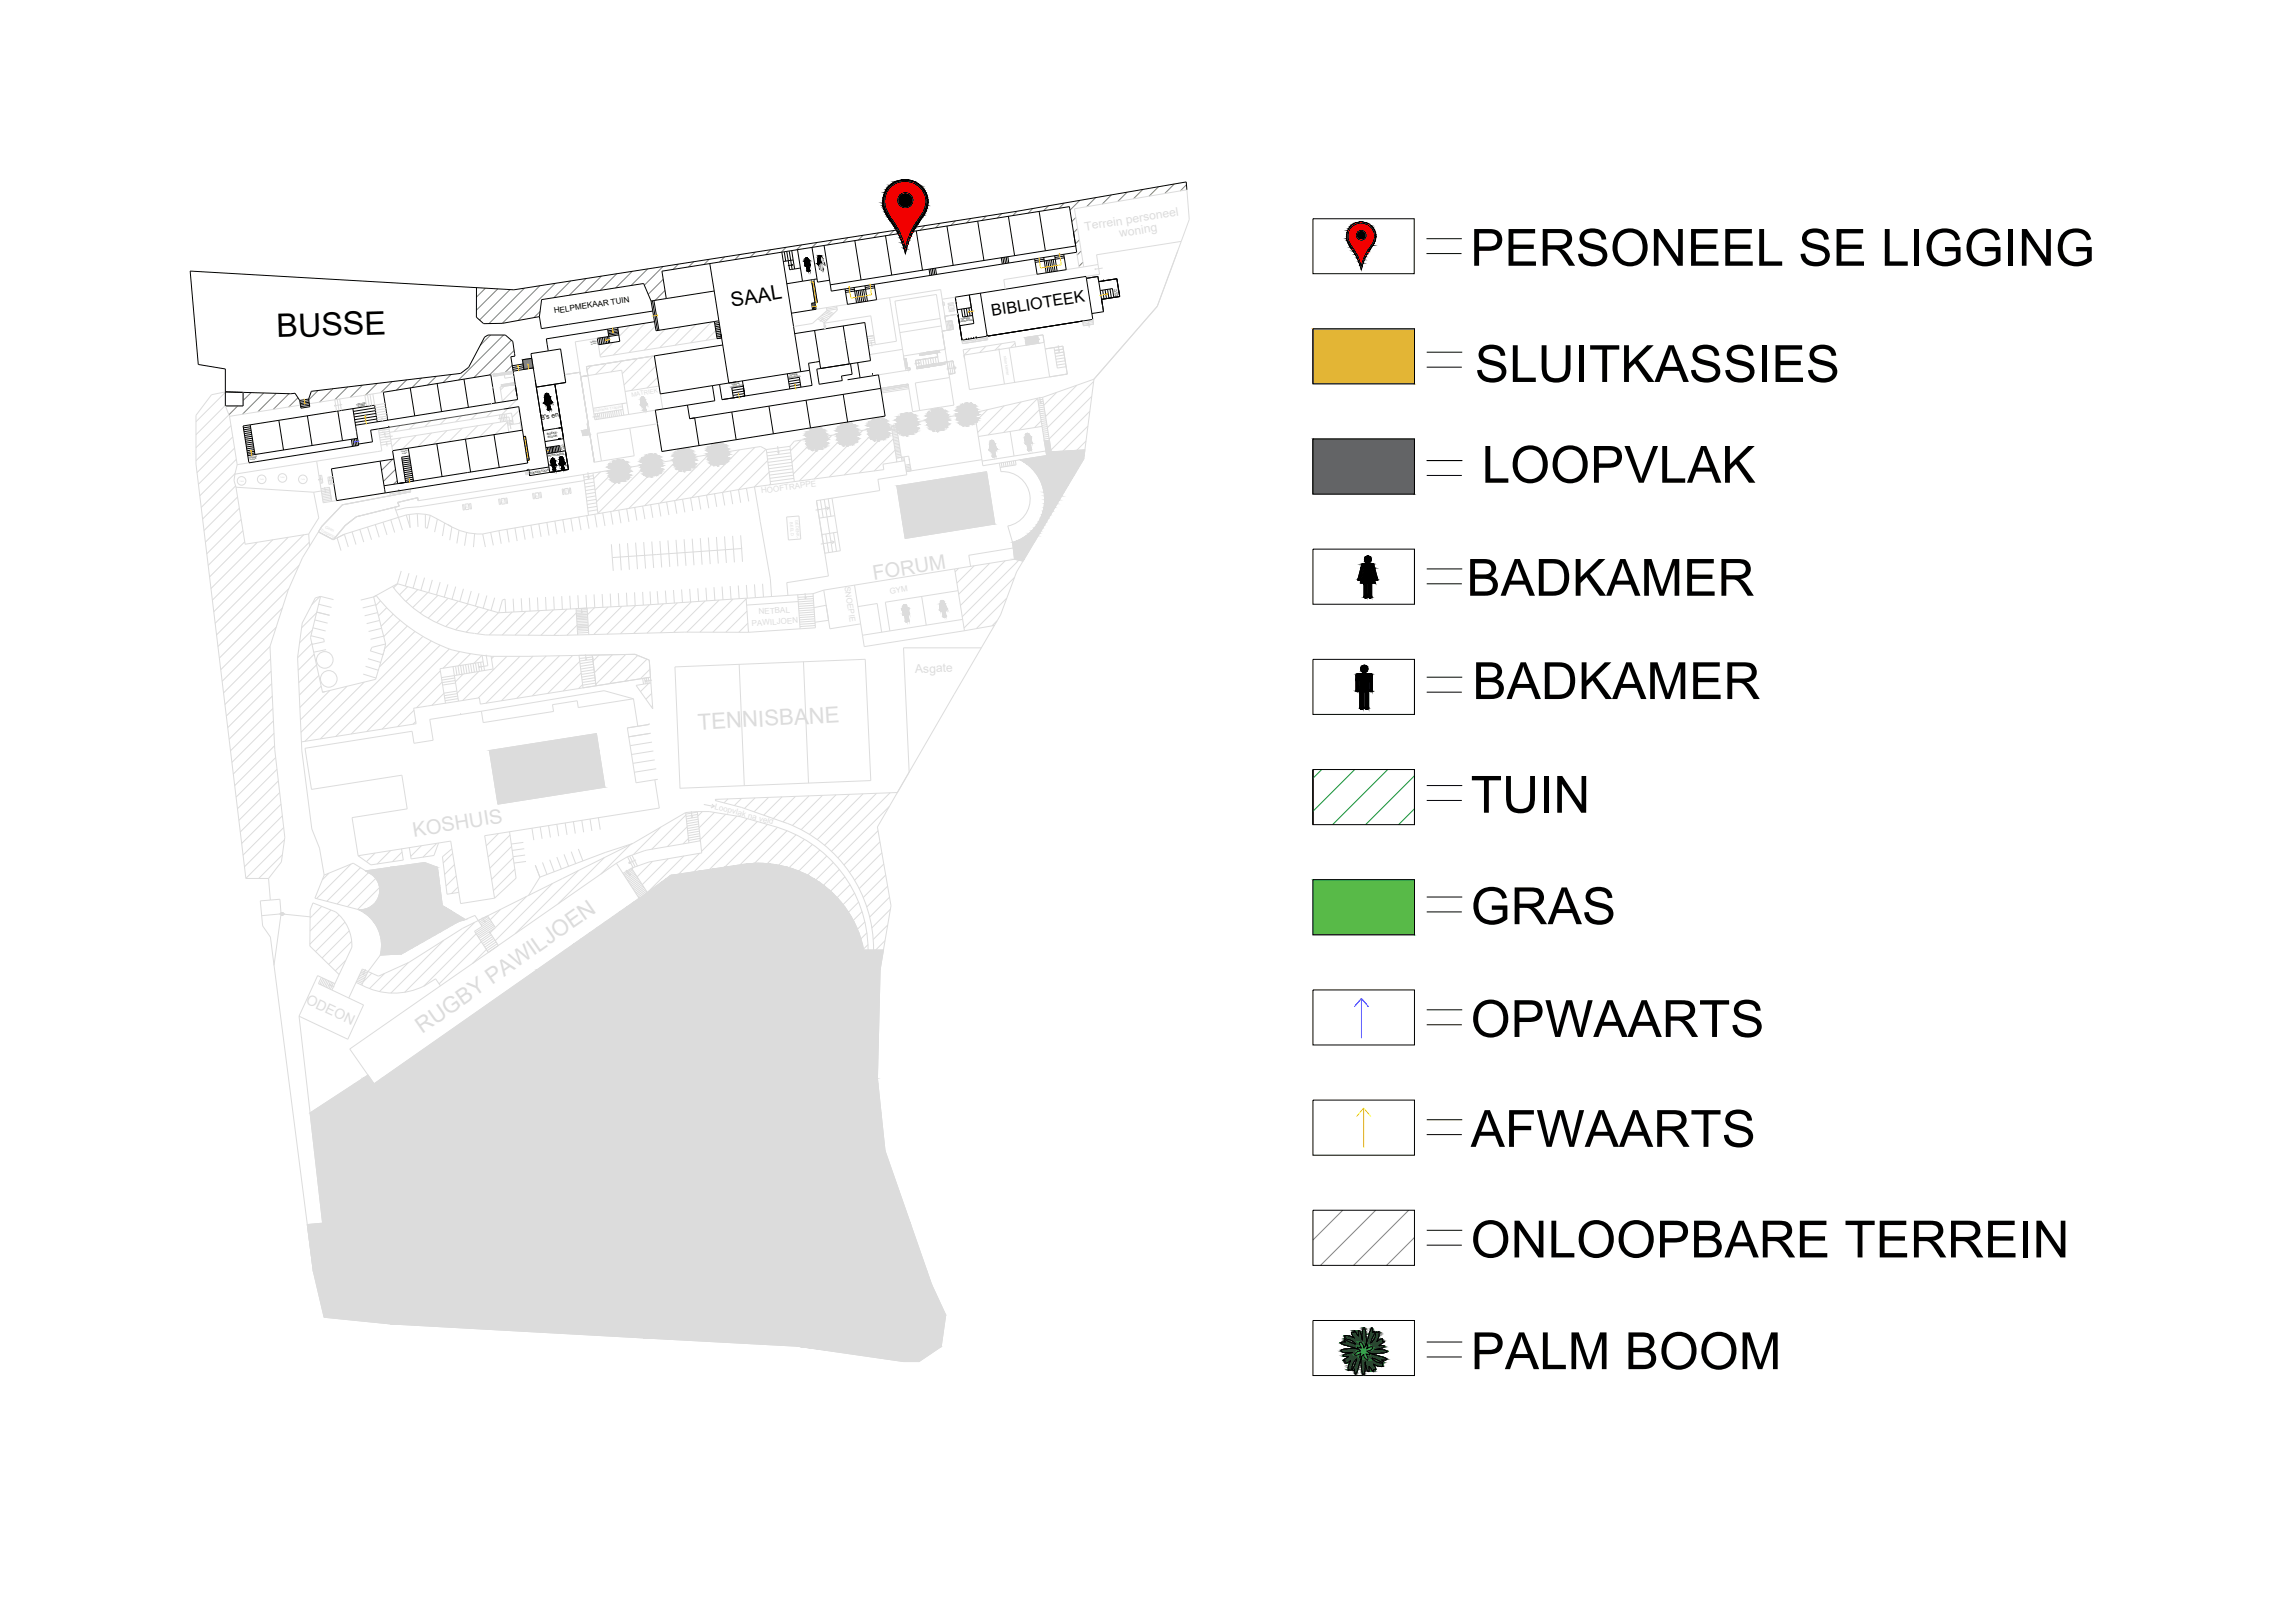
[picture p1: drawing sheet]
<svg xmlns="http://www.w3.org/2000/svg" width="297mm" height="210mm" viewBox="0 0 297 210" stroke-linecap="round" stroke-linejoin="round" font-family="sans-serif">
<defs><g id="words">
<g font-size="6.6">
<text x="190.2" y="34.4">PERSONEEL SE LIGGING</text>
<text x="190.8" y="49.4">SLUITKASSIES</text>
<text x="191.7" y="62.5">LOOPVLAK</text>
<text x="189.7" y="77.1">BADKAMER</text>
<text x="190.5" y="90.5">BADKAMER</text>
<text x="190.3" y="105.2">TUIN</text>
<text x="190.3" y="119.6">GRAS</text>
<text x="190.3" y="134.2">OPWAARTS</text>
<text x="190.3" y="148.4">AFWAARTS</text>
<text x="190.3" y="162.7">ONLOOPBARE TERREIN</text>
<text x="190.3" y="177.2">PALM BOOM</text>
</g>
<text font-size="4.2" x="35.8" y="43.6" transform="rotate(-2 35.8 43.6)">BUSSE</text>
<text font-size="2.6" x="94.7" y="39.7" transform="rotate(-9 94.7 39.7)">SAAL</text>
<text font-size="2.1" x="128.4" y="40.9" transform="rotate(-9 128.4 40.9)">BIBLIOTEEK</text>
<text font-size="1.6" fill="#dcdcdc" x="140.4" y="29.8" transform="rotate(-9 140.4 29.8)">Terrein personeel</text>
<text font-size="1" x="71.7" y="40.6" transform="rotate(-9 71.7 40.6)">HELPMEKAAR TUIN</text>
<text font-size=".9" x="70" y="54.3" transform="rotate(-9 70 54.3)">8's en</text>
<text font-size=".9" fill="#fff" x="71" y="55" transform="rotate(-9 71 55)">9's</text>
<text font-size=".8" fill="#dcdcdc" x="81.7" y="51.3" transform="rotate(-9 81.7 51.3)">MATRIEK</text>
<g font-size=".4">
<text x="70.8" y="56.3" transform="rotate(-9 70.8 56.3)">BOEKE-</text>
<text x="70.9" y="56.7" transform="rotate(-9 70.9 56.7)">STOOR</text>
<text x="70.9" y="59.1" transform="rotate(-9 70.9 59.1)">PERSONEEL</text>
<text x="68.5" y="61.4" transform="rotate(-9 68.5 61.4)">BOEKESTOOR</text>
</g>
<g font-size=".3">
<text x="124.1" y="41.7" transform="rotate(-9 124.1 41.7)">VERDIEPING</text>
<text x="124.3" y="41.4" transform="rotate(-9 124.3 41.4)">TWEEDE</text>
<text x="144.4" y="37.4" transform="rotate(81 144.4 37.4)">Tweede</text>
<text x="46.1" y="52.5" transform="rotate(-10 46.1 52.5)">TWEEDE</text>
<text x="46.3" y="52.7" transform="rotate(-10 46.3 52.7)">VLOER</text>
<text x="94.5" y="50.2" transform="rotate(-9 94.5 50.2)">VERDIEPING</text>
<text x="94.6" y="49.9" transform="rotate(-9 94.6 49.9)">TWEEDE</text>
<text x="102" y="49" transform="rotate(-9 102 49)">VERDIEPING</text>
<text x="102.1" y="48.6" transform="rotate(-9 102.1 48.6)">TWEEDE</text>
<text x="32.2" y="59.4" transform="rotate(-10 32.2 59.4)">TWEEDE</text>
<text x="32.3" y="59.6" transform="rotate(-10 32.3 59.6)">VLOER</text>
</g>
<g font-size=".2">
<text x="144.1" y="37.4" transform="rotate(81 144.1 37.4)">verdieping</text>
<text x="76.3" y="44.4" transform="rotate(-9 76.3 44.4)">TWEEDE</text>
<text x="76.5" y="44.6" transform="rotate(-9 76.5 44.6)">VLOER</text>
<text x="51.9" y="58.5" transform="rotate(-10 51.9 58.5)">TWEEDE</text>
<text x="52" y="58.8" transform="rotate(-9 52 58.8)">VLOER</text>
<text x="72.5" y="57.6" transform="rotate(82 72.5 57.6)">VLOER</text>
<text x="72.7" y="57.4" transform="rotate(81 72.7 57.4)">TWEEDE</text>
</g>
<text font-size=".2" fill="#dcdcdc" x="49.2" y="55.7" transform="rotate(-9 49.2 55.7)">Tweede</text>
</g></defs>
<!-- layer: Mure -->
<g fill="none" stroke="#808080" stroke-width=".13">
<path d="M62.8 37.3l-1.2 1.2M64.4 37.4l-2.8 2.7M66 37.5l-4 3.9M67.8 37.3l-4.5 4.6M69.8 37l-4.8 4.8M71.8 36.7l-4.8 4.8M73.8 36.4l-2.1 2.1M75.8 36l-2.1 2.2M77.8 35.7l-2.1 2.2M79.8 35.4l-2.2 2.2M81.8 35.1l-2.2 2.2M83.8 34.8l-2.2 2.1"/>
<path d="M85.8 34.5l-2.4 2.4M85.8 36.1l-1.9 2M86 37.6l-1.2 1.3M87.8 34.2l-.7 .7M89.8 33.9l-.7 .6M91.8 33.6l-.7 .6M93.7 33.2l-.6 .7M95.7 32.9l-.6 .7M97.7 32.6l-.6 .7M99.7 32.3l-.6 .7M101.7 32l-.6 .6M103.7 31.7l-.6 .6"/>
<path d="M105.7 31.4l-.6 .6M107.7 31.1l-.6 .6M109.7 30.8l-.7 .6M111.7 30.4l-.7 .7M113.7 30.1l-.7 .7M115.7 29.8l-.7 .6M117.6 29.5l-.6 .6M119.6 29.2l-.6 .6M121.6 28.9l-.6 .6M123.6 28.6l-.6 .6M125.6 28.3l-.6 .6M127.6 28l-.6 .5"/>
<path d="M129.6 27.7l-.6 .5M131.6 27.3l-.6 .6M133.6 27l-.6 .6M135.6 26.6l-.6 .7M137.7 26.3l-.7 .7M139.2 28.1l-.5 .6M139.4 29.6l-.5 .5M139.6 31l-.5 .6M139.7 25.9l-1.3 1.3M139.9 32.5l-.6 .5M140.1 33.9l-.5 .6M141.7 25.6l-1.1 1.2"/>
<path d="M143.8 25.2l-1.2 1.2M145.8 24.9l-1.2 1.2M147.8 24.5l-1.2 1.2M149.9 24.2l-1.2 1.2M151.9 23.8l-1.2 1.2M153.5 23.9l-.8 .8M30.8 52.5l-1.2 1.2M32.5 50.8l-1 1M34.1 50.9l-2.7 2.7M35.7 50.9l-2.3 2.4M37.4 50.9l-2.1 2.1M38.5 51.5l-1.2 1.2"/>
<path d="M41.2 50.5l-1.3 1.2M43.1 50.3l-1.8 1.7M45 50.1l-1.7 1.6M46.9 49.8l-1.6 1.6M48.8 49.6l-1.5 1.5M50.7 49.4l-1.4 1.4M52.6 49.2l-1.3 1.3M54.5 48.9l-1.2 1.3M56.4 48.7l-1.1 1.1M58.4 48.5l-1.1 1M63.5 43.4l-1.4 1.3M65.1 43.4l-5.8 5.8"/>
<path d="M66.2 44l-4.9 4.8M66.3 47.3l-1 .9M66.5 45.4l-3.2 3.1M69.9 40.3l-.8 .8M173.7 156.6l-3.8 3.9M178 156.6l-7.2 7.2M182.2 156.6l-7.1 7.2M183 160.1l-3.6 3.7"/>
</g>
<!-- layer: 0 -->
<g fill="none" stroke="#000" stroke-width=".13">
<path d="M61.6 37.2v3.8l1 .9 2.4-.1 4.8-.8 .2 1.5 14.5-2.2M84.6 38.9l-.4 .1M103.6 34.7l-1.4 .2M103.8 36.4l-2 .3M104.2 34l.1 .4h-.1M104.2 33.9h.1M104.2 34h.1M104.2 34l.2 1M104.5 34.3v.1M104.5 34.3l.1 .7M104.5 34.3h.1M104.6 33.9l.2 1.1"/>
<path d="M104.6 33.9h.1M104.6 33.7l-.5 .1 .1 .6M104.6 33.7h.1l.1 .6-.2-.4M105.8 33.5v.7l.1-.6M105.9 33.6h.1M105.9 33.6v.7h.1M106.2 33.4l-.4 .1M113.4 38.8l-3.8 .6M118.6 28.7l-.9 1.6-.6 1.8a11.5 11.5 0 0 0-2.1-4.3 2.66 2.66 0 0 1 .3-3.6 2.66 2.66 0 0 1 3.7 0 2.66 2.66 0 0 1 .2 3.6l-.7 1M118.7 29a9.7 9.7 0 0 0-1.6 3.8 12.6 12.6 0 0 0-2.3-4.8 2.93 2.93 0 0 1 .4-4 2.93 2.93 0 0 1 4 .1 2.93 2.93 0 0 1 .2 4l-.8 1.1M123.6 38.8h.1M123.7 39.3h.1"/>
<path d="M124.7 39.9l.2 1.1M125 39.9l.2 1M125.3 39.8l.2 1.1M125.4 38.2l.6 3.7-1.8 .2M137.9 34.9l-3.7 .6M138.9 30.1l.4 2.5-31.8 5.1-.1-.8M141.1 39.3h.1M144.9 38.4l-2.4 .3 .1 .8M153.5 23.5l-22 3.8-65 10.2-41.9-2.4 1.1 12.1 3.5 .5v3l8.4 .3 .6-.1 .6 .9M177 32.2l-.6 1.3-.3 1a7.8 7.8 0 0 0-1.4-3 1.71 1.71 0 0 1 .3-2.2 1.71 1.71 0 0 1 2.3 .1 1.71 1.71 0 0 1 .1 2.3l-.4 .6M177.1 32.5l-.5 .9-.5 1.5-.3-1-.7-1.4a3.7 3.7 0 0 1-.9-1.9 1.89 1.89 0 0 1 2.5-1.7 1.89 1.89 0 0 1 .9 2.9l-.5 .8M32.4 55.2l-.9 .2"/>
<path d="M32.5 55.5l-1 .1M32.5 55.7l-.9 .2M32.5 56l-.9 .1M32.6 56.2l-1 .2M32.6 56.5l-.9 .1M32.6 56.7l-.9 .2M32.7 57l-.9 .1M32.7 57.2l-.9 .1M32.8 57.4l-1 .2M32.8 57.7l-.9 .1M32.8 57.9l-.9 .2M32.9 58.2l-.9 .1"/>
<path d="M38.8 51.8l.1 .6M39.9 51.6l-1.1 .2M39.9 51.6l.2 1-1.2 .2v-.4M40 51.9l-1.2 .1M40 52.1l-1.2 .1M40 52.2l-1.1 .2M40.1 52.4l-1.2 .2M43.7 53.2l4.8-.8 .3 2.2M45.5 56.9l.1 .9M45.7 52.9l.7 4.7-14.2 2.3-.7-4.8 .9-.1M45.7 56.8l.1 .9M45.9 56.8l.1 .9"/>
<path d="M46.1 56.8l.1 .9M46.3 56.7l-2 .3M48.5 52.8l-2.8 .4M48.6 53.1l-2.8 .5M48.6 53.5l-2.8 .5M48.7 53.9l-2.8 .4M48.7 54.2l-2.8 .5M49 55.5l-1.1 .2 .3 1.5-1.8 .3M50.2 54.4l-4.2 .6M50.3 55.3h.1M50.5 55.3h-.2M52.8 58l-2 .3 .2 1.1"/>
<path d="M65.1 52.9l2-.3 .5 3.1M66.4 48l-.3-1.8 .5-.1-.3-1.9-.9-.8h-2.3l-.4 .2-2.1 3.9-1 .8-19.3 2.3-.4 1M66.7 49.8l.3 1.9-2.9 .5M70.2 55.3h.1M70.2 55.4h.1M70.2 55.5h.1M70.5 57.1l.2 1.6M70.6 57.9l1.8-.2 .1 .7M70.8 57.9l.1 .8M71 57.9l.1 .8M71.2 57.8l.1 .8M71.4 57.8l.1 .8"/>
<path d="M71.6 57.8l.1 .8M71.8 57.7l.1 .8M72 57.7l.1 .8M72.2 57.7l.1 .8M72.3 56.9h.1M72.4 56.9h.1M72.5 56.8h.1M72.9 56.8l.2 1.5M73.2 49.5l-1.4 .2M77.5 43.7l.1 .9M77.7 43.7l.1 .8M77.9 43.7l.2 .8"/>
<path d="M78.2 43.6l.1 .9M78.4 43.6l.1 .8M78.6 43.6l.1 .8M79.9 42.4l.3 1.8-2.8 .4-.1-.8 1.5-.3-.2-.9M84.7 41.6l-14 2.3 .2 1.5M92.2 49.9l.3 2-3.6 .5M92.4 41.6l.4 2.2 .6-.1M92.4 41.6l-7.5 1.2M93 41.5l-.6 .1M93 41.7l-.5 .1M93.1 42l-.6 .1M93.1 42.2l-.6 .1"/>
<path d="M93.2 42.4l-.6 .1M93.2 42.6l-.6 .1M93.2 42.8l-.6 .1M93.2 43.1l-.5 .1M93.3 43.3l-.6 .1M93.3 43.5l-.6 .1M96.1 49.3l.3 2M101.9 48.4l.3 1.9M104.7 47.9l.4 2-11.7 1.8-.3-1.9M106.2 47.7l-.5 .1 .3 1.9 3-.4M110 47.1l.2 1.3M111 46.9l.3 2"/>
<path d="M112.9 48.5h.1M113.7 48.5l.2 1.8M124.4 40l.2 1M125 43.9h.1M125.3 43.9h.1M125.6 43.8h.1M126 43.8h.1M126.3 43.7h.1M127.7 43.5h.1M142.8 40.3l-1.5 .3M53.5 62.3l-2 .3M68.2 60.9h.1"/>
<path d="M68.4 60.9h.1M68.4 60.9l-18.6 2.9M176.4 73.5l-.4 2h.5v1.7v.1l.2 .1 .2-.2v-1.8M176.4 73.5h.1M176.9 75.5h.1M177 75.5v1.7M177.5 73.5l.4 2h-.4v1.7l-.3 .2-.2-.2M177.5 73.5h.1M177.7 73.1l-.2-.2-1.2 .1-.6 1.9 .1 .2 .2-.1 .4-1.5M177.7 73.1l.5 1.8-.1 .2-.2-.1-.4-1.5M175.8 87.9h.1v3.6M175.8 87.9v1.4"/>
<path d="M176.4 89.2v2.3M176.4 89.3h.1M176.5 89.2l.1 .1M176.6 89.3v2.2M177.2 87.9h-.1v3.6M177.5 87.5v-.2l-.2-.1h-1.6l-.2 .1-.1 2 .2 .2 .2-.2M177.6 87.5v1.8l-.2 .2-.2-.2v-1.4M174 173.4a.16 .16 0 0 0-.1 .1 .16 .16 0 0 0 .2 .2h-.2a.39 .39 0 0 0-.5 .1l.6 .3 1.7 .5a3.7 3.7 0 0 0-2.2 .2 2.26 2.26 0 0 0 1.4 .2h.1l-1.1 .3-.1 .2 .7 .1-.7 .5h.2v.3h.1l.6-.3-.3 .8v.4l.2-.1 .2 .1 .1-.1a1.74 1.74 0 0 1 .6-1.3l-.5 1.3v.1M175.9 173.7h.1a.76 .76 0 0 1 .4 .8 .53 .53 0 0 1 .5-.5l-.1 .5h.1a.57 .57 0 0 1 .7-.1 .79 .79 0 0 1-.8 .4l.5 .5-.6-.1 .1 .1a.58 .58 0 0 1 .1 .7 .79 .79 0 0 1-.5-.8l-.5 .5 .1-.6-.1 .1a.57 .57 0 0 1-.7 .1 .76 .76 0 0 1 .8-.5l-.4-.5 .5 .2-.2-.5zM177.8 172.4l.1 .1-.6 1.3 .2-.1a2.64 2.64 0 0 0 .6-1.3h.2l.1-.1v.2l-.1 .6-.2 .5 .6-.3h.2l-.1 .3h.3l-.7 .6 .5-.1 .2 .1-.2 .2-1 .3a2.72 2.72 0 0 1 1.6 .2 2.67 2.67 0 0 1-1.6 .3l-.7-.1 1.2 .4a1.49 1.49 0 0 1 1 .4l-.6 .1a.17 .17 0 0 1 .1 .1 .17 .17 0 0 1 0 .2M177.9 172.4l-.1-.1-.2 .2-.1-.7a2.67 2.67 0 0 0-.5 1.5l-.3 .8a4 4 0 0 0-.2-2.3 3.1 3.1 0 0 0-.3 1.6l-.2-1-.2-.2-.1 .2v.5l-.5-.7v.2h-.3l.3 .8-.6-.3-.6-.1v.4l.1 .1a1.74 1.74 0 0 1 1.3 .6l-1.3-.5h-.2M178.9 176.3h-.1l-1.3-.5v.1a2.41 2.41 0 0 0 1.4 .6l-.1 .2 .1 .1h-.1h-.6l-.5-.3 .3 .7-.1 .1-.2-.1v.3l-.6-.7v.7l-.2-.1-.3-1.1v.2a2.57 2.57 0 0 1-.2 1.4 .54 .54 0 0 1-.2-.6l-.1-1 .1-.7-.6 1.7-.2 .5-.1-.6a.17 .17 0 0 1-.2 .2 .17 .17 0 0 1-.2-.1"/>
<circle cx="104.4" cy="33.5" r=".14"/>
<circle cx="106" cy="33.2" r=".14"/>
<circle cx="117.1" cy="25.9" r="1"/>
<circle cx="176.1" cy="30.5" r=".65"/>
<circle cx="177" cy="72.4" r=".43"/>
<circle cx="176.5" cy="86.6" r=".46"/>
</g>
<!-- layer: Mure -->
<g fill="none" stroke="#dcdcdc" stroke-width=".13">
<path d="M105.3 36.3h-.3M106.9 39.8l.1 .4M108.2 39.6l.1 .5-1.5 1.5M108.3 39.8l-1.3 .2M108.3 40l-1.3 .2M109.6 39.4l-4 .6M113.4 38.8l8.3-1.3 .7 4.1M115.1 38.5l.9 5.7-3.7 .5M123.6 38.5l-1.7 .2M134.2 35.5l-4.3 .7 .2 1.2M140.2 34.5l-2.3 .4M142.1 34.2l.2 1.3-1.8 .3"/>
<path d="M143.1 36.3h.1M143.4 36.2h.1M143.7 36.2h.1M152.4 32.4l-2.7 7.2-8.2 9.5-6.6 2.3M29.2 52.5l-3.8 3.8M29.2 50.8l-3.8 3.8M29.2 52.5l.5 1.4 1 6.2M29.6 53.7l-4.2 4.2M29.9 55.1l-4.5 4.5M30.1 56.5l-4.6 4.7M30.3 58l-4.6 4.7M30.6 59.4l-4.7 4.8"/>
<path d="M32.2 59.9l-1.5 .2M41 59.7l-10.6 1.7M43.3 51.7l.2 1.5M43.6 51.7l.3 1.5M43.9 51.6l.3 1.5M48.9 55.5l.5 2.8M50.3 55.3l.5 3M51.8 55.1l-.8 .8M51.8 56.7l-1.1 1.1M53.7 54.7l-.7 .8M53.8 56.4l-1.7 1.7M55.7 54.4l-.7 .8"/>
<path d="M55.8 56l-1.7 1.8M57.7 54.1l-.7 .8M57.8 55.7l-1.8 1.8M59.7 53.8l-.8 .8M59.8 55.4l-1.8 1.8M61.7 53.5l-.8 .8M61.8 55.1l-1.8 1.8M63.7 53.2l-.8 .8M63.8 54.8l-1.8 1.7M65.2 50l-.4 .5M65.6 54.6l-1.6 1.6M66.4 48.3l-1.2 .2 .1 .4 1.2-.1"/>
<path d="M66.7 50.2l-1.7 1.7M67 51.6l-2.1 2M67.2 53.1l-.9 .9M67.4 54.5l-.2 .3M75 48.2l1.9 11.6M75 48.2l-2 .3M76.1 54.8h-.1l.1 .8-.8 .1 .1 .7 .9-.2M76.7 52.8l.3 1.5M79.3 44.3l-1.7 1.7M81.5 42.1l-1.4 1.4M82 59l-4.2 .7M83.5 41.8l-4.1 4.1"/>
<path d="M84.6 46.1l-8.7 1.3 .2 1.2-1 .2-.1-.6M84.8 42.2l-3.4 3.4M86 42.6l-2.6 2.7M88 42.3l-2.6 2.7M90 42l-2.6 2.7M92 41.7l-2.6 2.7M92.6 42.8l-1.3 1.2M98.4 57.8l.7 .4M102.8 57.1l-.6 .7M103.6 57l-1.3 1.3M105.6 56.6l-3.1 3.2M105.8 41.3l.8 .5"/>
<path d="M106 41.1l.8 .5M106.1 41l.9 .4M106.3 40.8l.9 .4M106.5 40.6l.9 .4M106.7 40.5l.9 .4M106.8 41.6l-.2 .2 6.1-.9 .4 2.5-1 .2M106.8 40.3l.9 .4M107 40.2l-1.9 1.7-2.4 .4M107 40.2l.9 .4M107.6 56.3l-5 5M109.6 56l-6.2 6.2M111.6 55.7l-6.3 6.3"/>
<path d="M113.1 43.7l-.9 .2M113.2 44l-1 .2M113.2 44.3l-.9 .1M113.6 55.4l-6.3 6.3M113.9 50.3l3.6-.6v.2l-3.5 .6M115.3 55.3l-6.1 6.2M115.6 56.8l-4.4 4.4M115.8 58.2l-2.7 2.7M116 55l10.1-1.6 8.1-1.9 .6 3.6M116 59.7l-.1 .1M116 59.8l-1.8 .3 .1 .7-9.3 1.2M116.6 59.2h.2l.1 .4"/>
<path d="M117 46.4h.2l.2 1.2h.3l.1 .3h-.6M118.8 46.6l.1 .8M119 45.7v.3l2.2-.3 .2 1.3M119.1 46.6l.1 .8M119.4 46.5l.1 .8M119.7 46.4l.2 .9M120 46.4l.2 .8M120.4 46.4l.1 .8M120.7 46.3l.1 .8M121 46.2l.1 .8M121.3 46.2l-2.8 .4 .1 1.1 3.7-.6-.1-.2 .3-.1M122.4 41.6l.8-.1 .1 1.1-1.4 .2 .4 2.4"/>
<path d="M122.5 46.8l.8-.1 .2 1.6-.7 .1zM123.9 40.7l-1.7 .2 .2 .7M125.6 45.1l-.9 .8M127.6 44.8l-.9 .8M127.7 43.5l.1 .4-3.3 .6v-.5M127.7 53l-1.4 1.5M129.6 44.5l-.9 .8M129.9 52.5l-3.4 3.5M131.3 44.4l-.6 .6M131.4 44.9l-.1-.7-6.7 1.1 .2 1.2M132.1 52l-4.3 4.3M134.2 51.6l-4.4 4.4"/>
<path d="M134.5 53l-2.7 2.7M134.7 54.5l-.9 .8M135.1 44.3l-.2-1-2.3 .4 .2 1M135.2 45.2l2.3-.4 .6 3.6-2.3 .4M135.8 57l.2 1.5 4.4-.3M136.7 50.8l-1.7 1.6M139.3 49.9l-4 4M140.5 57.1l-1.2 1.2M140.7 55.1l-3.2 3.3M141 53.2l-5 5M141.2 51.3l-5.5 5.5M141.4 41.3l.1 .6-1.3 .2-.1-.6"/>
<path d="M141.5 49.4l-6 5.9M30.4 61.4l-.1 .8M30.4 61.3l-4.4 4.4M30.5 62.9l-4.3 4.3M30.7 60.1l-.3 1.3M30.7 64.3l-4.3 4.4M31 65.8l-4.4 4.4M31.2 67.2l-4.4 4.5M31.4 68.7l-4.5 4.5M31.7 70.1l-4.6 4.6M33.3 70.2l-6 6M35.3 69.8l-7.8 7.9"/>
<path d="M36.5 78.7l-7.9 8M37.3 69.5l-9.6 9.7M37.4 76.2l-9 9M38.7 73.2l-10.5 10.5M39.3 69.2l-11.5 11.5M39.9 69.1l.1 1.6M40 70.2l-12 12M41 79.3l-2 1.9M41 79.2l1.6 .4M41.2 78.2l1.7 .4M41.4 77.2l-1.1 1M43.1 77.6l-1.6-.4-1.3 5.3"/>
<path d="M44.3 65.3l-2.7 2.8-.4 .7 1.9 1M44.6 69.1l.5 1.7M44.6 69.1l-1.5 .7M44.6 69.1l-1 .5 .5 1.7M45.5 68.8l.6 1.7M46.6 68.5l.5 1.7M46.7 77.7l1.6-.5 .3 1.1M47.5 68.2l.6 1.6M48.6 67.9l.5 1.6M48.6 78.3l.3 1M48.6 78.3l-1.7 .4M48.9 79.3l.5 2"/>
<path d="M48.9 79.3l-1.7 .4M49.2 77.8l-.6 .6M49.5 67.6l.6 1.6M50 78.6l-1 1.1M50.5 64.2l-6.2 1.1M50.6 67.3l.5 1.6M50.9 79.5l-1.6 1.5M51.1 65.6l1 3M51.4 75.6l-.5 .5M51.9 73.9l-.5 1.6M52.6 66.6l-8 2.5M52.7 75.9l-1 1.1"/>
<path d="M52.9 74.2l-.5 1.6M52.9 66.6l.2 1.7-.5-1.7M52.9 66.6h-.3M53.1 63.5l-2.6 .4M53.1 63.6l-8.8 1.7M53.9 74.5l-.5 1.6M54 66.5l-1.1 .1M54 66.5l.1 1.7M54 66.5l1 .1M54.1 76.3l-1.6 1.5M54.1 64.8l-.1-.4-2.5 .6 .1 .5-5.5 1.4-1.4 1.1-1.6 1.8M54.9 74.8l-.5 1.6"/>
<path d="M55 66.6v1.7l.3 .1 .4-1.7M55 66.6l.7 .1M55.4 76.7l-2 1.9M55.7 66.7l.9 .5M55.9 75l-.4 1.7M56.6 67.2l.9 .5M56.6 67.2l-.4 1.7M56.7 77l-2.3 2.4M56.9 75.3l-.4 1.7M57.5 67.7l.9 .5M57.5 67.7l-.3 1.7M58 75.6l-.5 1.7"/>
<path d="M58 77.4l-2.6 2.6M58.5 68.2l-.3 1.7M59 75.9l-.5 1.7M59.3 77.8l-2.8 2.8M59.4 68.6l-.3 1.7M60 76.2l-.5 1.6M60.4 68.9l-.3 1.7M60.6 78.2l-2.9 2.9M60.9 65.1l-.2 .1M61 76.5l-.5 1.6M61.4 69.1l-.1 1.7M61.9 78.5l-3 3"/>
<path d="M62 76.8l-.5 1.6M63 77.1l-.5 1.6M63.2 78.9l-2.9 2.9M63.5 68.9l.3 1.7M64 77.4l-.5 1.6M64.5 79.3l-2.7 2.7M64.5 68.7l33.1-5.7 2.1 11.9 .1 2.3M64.5 68.7l.3 1.7M64.5 68.7l-2.1 .4 .4 1.7M65.6 64.4l-.2 .1M65.6 68.5l.3 1.7M66.3 79.2l-3 3"/>
<path d="M66.4 77.5l.1 1.7M66.6 68.3l.3 1.7M67.4 77.4l.1 1.7M67.6 68.1l.3 1.7M68 79.1l-3 3.1M68.5 77.4l.1 1.7M68.7 68l.3 1.7M69.5 77.3l.1 1.7M69.7 67.8l.3 1.7M69.8 79l-3.2 3.2M70 63.7h-.2M70.6 77.3l.1 1.7"/>
<path d="M70.7 67.6l.3 1.7M71.6 78.9l-3.3 3.3M71.6 77.2l.1 1.7M71.8 67.4l.3 1.7M72.7 77.1l.1 1.8M72.8 67.3l.3 1.6M73.4 78.8l-3.4 3.4M73.7 77.1l.1 1.7M73.8 63.1l-.2 .1M73.8 67.1l.3 1.7M74.6 79.3l-3 2.9M74.8 77l.1 1.8"/>
<path d="M74.9 66.9l.3 1.7M75.6 62.2l-21.3 3.4-1.8 .1-1.3 .3M75.8 77l.1 1.7M75.9 66.7l.3 1.7M76 78.9l-1.5 .1M76 79.1l-1.5 .1M76 79.3l-1.4 .1M76 79.5l-1.4 .1M76 79.7l-1.4 .1M76 79.9l-1.4 .1M76.8 61.5l-1.3 .3M76.8 61.9l-1.2 .2"/>
<path d="M76.9 76.9v1.7M76.9 78.7l-.9 .9M76.9 66.5l.3 1.7M77.9 76.9l.1 1.7M78 66.4l.3 1.7M78.7 78.6l-2.6 2.5M78.9 76.8l.1 1.7M79 66.2l.3 1.7M79.1 70.4l.1 1.8M79.2 72.2l.1 1.7M80 76.8l.1 1.7M80 66l.3 1.7"/>
<path d="M80.1 70.4l.3 3.4M80.5 78.5l-3.7 3.6M81 76.7l.1 1.7M81.1 65.8l.3 1.7M81.2 70.3l.2 3.4M82.1 76.7l.1 1.7M82.1 65.7l.3 1.7M82.2 78.4l-3.7 3.7M82.2 70.2l.3 3.5M83.1 76.6l.1 1.7-18.7 1 .5-1.7 .3-.1 .1 1.7M83.1 65.5l.3 1.7M83.3 70.2l.2 3.4"/>
<path d="M84 78.3l-3.7 3.7M84.1 76.5l.1 1.7M84.2 65.3l.3 1.7M84.3 70.1l.3 3.4M85 76.5l.1 1.7M85.2 65.1l.3 1.7M85.4 70l.2 3.4M85.8 78.1l-3.8 3.9M86.1 76.4l.1 1.7M86.2 65l.3 1.7M86.4 69.9l.3 3.5M87.1 76.4l.1 1.6"/>
<path d="M87.3 64.8l.3 1.7M87.5 69.9l.2 3.4M87.6 78l-3.9 3.9M88.2 76.3l.1 1.7M88.3 64.6l.3 1.7M88.5 69.8l.2 3.4M89.2 76.2l.1 1.7M89.3 64.4l.3 1.7M89.4 77.9l-4 4M89.6 69.7l.2 3.4M90.3 76.1l.1 1.7M90.4 64.2l.3 1.7"/>
<path d="M90.6 69.6l.2 3.5M91.2 77.8l-4 4M91.3 76.1l.1 1.7M91.4 64.1l.3 1.7M91.6 69.6l.3 3.4M92.4 76l.1 1.7M92.4 63.9l.3 1.7M92.7 69.5l.2 3.4M93 77.7l-4.1 4.1M93.4 75.9l.1 1.7M93.5 63.7l.3 1.7M93.7 69.4l.3 3.5"/>
<path d="M94.5 75.8l.1 1.8M94.5 63.5l.3 1.7M94.8 69.3l.2 3.5M94.8 77.5l-4.2 4.3M95.5 75.8l.1 1.7M95.5 63.4l.3 1.7M95.8 69.3l.1 1.7M95.9 71h.1M95.9 71l-16.7 1.2M95.9 71l.2 1.7M96.5 77.5l-4.3 4.3M96.6 75.7l.1 1.7"/>
<path d="M96.6 63.2l.3 1.7M96.6 79.1l-2.7 2.7M97.6 75.6l.1 1.7M98.7 75.6l.1 1.7M103.3 77.8l-6.7 .5M105.2 76.8l-8.7 .6M105.6 64.8l1.1 6.8 2-.3-.4-2.4M106.1 64.7l.4 2.3M106.6 64.6l1.1 6.8M106.8 69.1l.4 2.4M107.1 64.5l.4 2.3M107.6 64.5l.7 4.4"/>
<path d="M107.8 68.9l.4 2.4M108 66.7l-2 .4M108.3 68.9l-2 .3M117.8 60.6l.1 .2-.7 .1M119.2 77.2l.6 3.7M123.9 76.4l-9.4 1.5M124 73.5l-.4 .5M126 73.2l-2.2 2.3M128 72.9l-4 4M130 72.6l-5.7 5.8M130.2 77.4l-3.9 4M131 70.2l.3 2.2"/>
<path d="M131.1 70.9l-5.8 1 .3 1.4M131.3 74.7l-6.6 6.6M131.3 72.4l-7.8 1.2M131.3 72.4l1.1 .2M131.8 72.5l-7.3 7.3M34.9 83.7l-6 6M35 85.3l-5.9 5.9M35.1 86.9l-5.8 5.8M35.2 88.5l-5.7 5.7M35.2 90.1l-5.6 5.6M35.3 91.7l-5.5 5.5M35.4 93.3l-5.4 5.4"/>
<path d="M35.5 94.9l-5.3 5.3M35.5 96.5l-5.1 5.2M35.7 98l-5.2 5.2M35.7 81.2l-7 7M35.8 99.6l-5.1 5.1M40.2 82.3l1.7 .4 .1 .3-1.6 .4h.1M40.4 83.3l-1.9 1.8M40.4 81.5l-1.6 1.7M40.5 81.2l1.6 .5M40.6 84.7l-2 2M40.7 80.2l1.7 .4M41 86l-2.4 2.3"/>
<path d="M41.3 87.4l-2.6 2.6M41.6 88.8l-2.8 2.8M42 89.5l-.3 .1M42.2 84.1l-1.6 .3M42.7 89.4l-3.8 3.8M44.9 88.8l-6 6M47 87.2l1.6 .5M47.1 88.3l-7.6 7.6M47.3 86.2l1.7 .5M47.6 85.2l1.7 .5M49.1 80.3l-1.7 .4M49.4 81.3l.2 1"/>
<path d="M49.4 81.3l-1.7 .4M49.6 84.7h.1M49.6 82.3l.3 1M49.6 82.3l-1.7 .4M49.7 84.2h.1M49.7 84.2v.1M49.9 83.3l-1.7 .5-.3 .4 1.7 .5M49.9 83.3l-.2 .9M51.8 80.3l-2.2 2.1M52.7 81l-2.9 3M53.6 91.9l-2.2 2.1M53.7 81.7l-4.6 4.6"/>
<path d="M53.8 93.4l-.4 .3M54.7 82.4l-13.2 13.2M55.3 91.4l-1.8 .2 .3 2.1-14.8 2.3M55.8 82.9l-12.3 12.4M56.9 83.5l-11.5 11.5M57 86.8l-7.6 7.6M57.2 88.3l-3.3 3.3M57.4 89.7l-1.5 1.6M58.1 84l-10.7 10.7M59.5 84.3l-2.2 2.2M59.9 87.2l-1 1M60.9 84.6l-1.6 1.6"/>
<path d="M62 86.9l-2.9 2.8M62.3 84.8l-1 1M63.9 84.9l-.3 .3M65.6 84.9l-5.7 5.7M67.3 84.9l-5.4 5.4M69 84.9l-6.1 6.1M70.7 84.9l-5.8 5.8M72.4 84.9l-5.5 5.5M74.1 84.8l-5.2 5.3M74.7 80.9l-1.4 1.3M75 85.6l-4.1 4.1M75.2 87.1l-2.3 2.3"/>
<path d="M75.4 88.6l-.5 .5M76 80.1l-1.4 .1M76 80.4h-1.4M76 80.6h-1.4M76.1 80.8h-1.4M76.1 81h-1.4M76.1 81.2l-1.4 .1M76.1 81.4l-1.4 .1M76.1 81.6l-1.4 .1v.5M76.2 81.8l-1.5 .1M76.6 84.8h-1.7M76.6 84.8l.5 3.9"/>
<path d="M76.6 84.8l5.5-.1 1.9 .7 .2 2.2-8.8 1.4M76.6 84.8l.1 .5M76.7 85l-1.7 .2M76.7 85.1v.2M76.7 85.3l-1.7 .2M76.7 85.6l-1.7 .3M76.8 86l-1.7 .2M76.8 86.3l-1.7 .3M76.9 86.7l-1.7 .2M76.9 87l-1.7 .3M76.9 87.4l-1.6 .2M77 87.7l-1.7 .3"/>
<path d="M77 88l-1.7 .3M77 88.4l-1.6 .3M77.5 84.8l-.8 .8M78.2 89.4l3.8 1M79.2 84.7l-2.3 2.4M80.9 84.7l-3.8 3.9M82.5 84.8l-3.6 3.7M83.7 85.3l-2.9 2.9M83.9 88.4l-1 1.1M84.1 86.6l-1.3 1.2M84.2 94.9l-2.9 .5M84.2 88.4l.3 3.3-2.2-3 1-.2"/>
<path d="M84.3 89.7l-.7 .8M84.3 96l-2.8 .5M84.4 91.3l-.1 .2M84.5 97.2l-2.8 .4M84.7 98.3l-2.8 .5M84.9 99.5l-2.8 .4M96.7 80.7l-1.1 1.1M124.5 80.2l-9.4 1.4M128.6 80.9l-3.8 .7M129 80.3l-.7 .7M33.7 116.6l.3 3.2 1 1.5M35 116.5l1.2-.1 .2 1.9"/>
<path d="M36 101.1l-5.1 5.1M36.2 102.6l-5.1 5.1M36.4 104.1l-5.1 5.1M36.4 118.3l-.9 6.6M36.4 118.3l-2.5 .2M36.4 118.3l3.7 .3M36.5 110.6l-3 3.1M36.5 105.6l-5.1 5.1M36.7 107.1l-5.1 5.1M36.8 108.7l-5 5M40.1 117.8v4.6l3.8 3.7M40.5 116.8l2.9 1.2"/>
<path d="M41.6 117.3l-1.5 1.5M41.9 113.2l3.8-1.5 2 1.2a2.52 2.52 0 0 1 1.3 2.9 2.52 2.52 0 0 1-2.6 1.9l-5.7-1.5M42.6 113l-.9 .9M42.8 117.8l-2.7 2.7M43.9 118.4l-3.8 3.8M44.6 119.3l-3.8 3.8M45.4 111.8l-4.4 4.5M46.5 110.7l-.1 .1M46.6 112.3l-4.3 4.3M47.3 112.7l7.6-1.1 1.7 .6 .6 5 3 1.8-.9 .3-7.3 4.1-2.8 .2M47.7 112.9l-4.1 4.1M48.5 110.4l-1.1 1.1"/>
<path d="M48.6 113.7l-3.7 3.6M49.1 114.9l-2.8 2.8M50.5 110.1l-1.7 1.7M52 109.9l.2 1.4-4.2 .6-1.7-1.2M52 110.3l-1.2 1.2M54.5 109.4l-1.4 1.4M56.5 109.1l-1.8 1.8M56.7 109.1l-.6 1.6-2.9 .5-.2-1.5M58.5 109.8l-1.3 1.1 .6 4.8 1.6-.2M58.6 110.4l-1.3 1.3M58.8 111.9l-1.3 1.3M59 113.3l-1.3 1.4"/>
<path d="M59.3 114.8l-.9 .8M61.4 119.4l-9 9M63.1 118.6l-1.1 .7M63.3 118.8l-1.2 .7M63.4 119l-1.2 .7M63.5 119.2l-2.1 1.3M63.6 119.3l-2.1 1.4M63.7 119.5l-2.1 1.4M63.9 119.7l-2.2 1.4M64 119.9l-2.1 1.3M64.5 107.9l-1.6 1.6M64.8 117.7l-1.4 1.3"/>
<path d="M65.9 107.6l.9 6-2.8 2.6M66 108.1l-2.9 2.8M66.2 109.5l-2.8 2.9M66.4 111l-2.8 2.8M66.6 112.5l-2.8 2.8M67.7 109l-1.6 .2M67.8 109.8l-1.5 .3M67.9 110.7l-1.5 .2M68 111.5l-1.5 .2M68.1 116l-4 4M68.8 107.2l.3 1.5M69.3 112l.5 1.5"/>
<path d="M69.8 113.5l-1.4 2.4M69.9 107l.2 1.5M70.2 111.6l.6 1.6M71 106.8l.2 1.6M71.1 111.3l.6 1.5M71.5 114.3l-7.4 7.4M72 106.7l.3 1.5M72 110.9l.6 1.6M73 110.6l.6 1.5M73.1 106.5l.3 1.5M73.9 110.2l.6 1.6M74.2 106.3l.2 1.6"/>
<path d="M74.8 109.9l.6 1.5M74.8 112.7l-8.1 8.1M75.3 106.2l.2 1.5M76.3 106l.3 1.5M77.4 105.8l.3 1.6M78.2 111l-6 6M81.6 109.3l-3.9 3.8M81.7 112.3l.1 .1M81.8 112.4l-1.1 .8M81.8 109.2l-3.5 1.1-8.5 3.2M81.8 112.6l-1 .7M82 112.3l-.2 .1"/>
<path d="M82 112.8l-1.1 .7M82.1 112.9l-1.1 .8M82.2 113.1l-1.1 .7M82.3 113.3l-1.1 .7M82.4 113.4l-1.1 .8M82.5 113.6l-1 .8M82.6 113.8l-1 .7M82.7 114l-1 .7M82.9 114.1l-1.1 .8M83 114.3l-1.1 .7M83.1 114.5l-1.1 .7M83.2 114.6l-1.1 .8"/>
<path d="M83.3 114.8l-1.1 .8M83.4 115l-1.1 .7M83.5 115.2l-1 .7M83.6 115.3l-1 .8M83.8 115.5l-1.1 .8M84.4 111.5l-2 2M85.5 107l-3.6 3.6M86.5 111.1l-3.4 3.4M86.8 113.3l-3 2.2M88.5 110.8l-4.7 4.7M88.7 105.5l-4.4 4.4M88.9 107l-2.6 2.6"/>
<path d="M89.1 108.5l-.7 .7M90.5 110.4l-2.7 2.7M90.9 105l-.6 .6M92.4 105.1l-2 2M93.9 105.4l-3.3 3.3M94.2 103.4l-.5 .5M95.3 105.6l-4.5 4.6M95.9 103.3l-.9 .9M96.7 105.9l-6.9 6.9M97.7 103.3l-1.4 1.3M98 106.3l-6.2 6.2M99.3 106.7l-5.5 5.5"/>
<path d="M99.4 103.2l-1.8 1.9M100.6 107.1l-4.9 4.8M101.2 103.1l-2.4 2.4M101.8 107.5l-4.2 4.2M102.9 103.1l-2.8 2.8M103 108l-3.7 3.8M104.1 108.6l-3.4 3.4M104.7 103l-3.4 3.4M105.1 109.3l-3 3M106.1 110l-2.8 2.7M106.4 102.9l-3.9 3.9M107 110.8l-2.5 2.5"/>
<path d="M107.8 111.6l-2.3 2.3M108.2 102.9l-4.6 4.5M108.6 112.5l-2.1 2.1M109.3 113.5l-1.8 1.8M109.9 102.8l-5.2 5.2M110 114.5l-1.7 1.7M110.6 115.6l-1.5 1.5M111.1 116.7l-1.3 1.4M111.5 118l-1.1 1.1M111.7 102.7l-6 6M111.9 119.3l-1 1M113.4 102.7l-6.7 6.7"/>
<path d="M113.6 107.5l-4.4 4.4M113.8 108.9l-3.9 4M114.1 110.4l-3.5 3.5M114.3 111.8l-3.1 3.2M114.6 113.2l-2.9 2.9M114.8 114.7l-2.7 2.7M114.8 119.7l-1.8 1.9M115 104.4l-6.6 6.6M115.1 116.1l-2.6 2.6M115.2 102.6l-7.6 7.6M115.2 117.7l-2.4 2.4M44.7 124.3l-1.3 1.3"/>
<path d="M45.2 120.5l-3.5 3.5M45.5 121.8l-3 3M45.5 122.6l-.9 1.9M46.8 127.5a8.8 8.8 0 0 0 8.1 .1M48.1 125.9l-1.1 1.1M49.8 126l-2 1.9M52.8 124.6l-3.7 3.7M54.9 127.6l1.5-.9 .6 .9M57.4 121.7l-6.8 6.8M61.6 120.8l-6.8 6.8M62 121.4l1.3-.8 .1 .2-1.3 .9M62.9 122.9l-1.8 1.8"/>
<path d="M63.6 121l-1.3 .9-5.5 5.4M63.7 121.2l-1.3 .9M63.9 121.4l-1.3 .9M64 121.7l-1.3 .9M64 120.1l-.6 .6M64.2 121.9l-1.3 .9M64.3 122.1l-1.3 .9M64.5 122.4l-1.3 .9M112.2 120.7l-.8 .8M112.3 122.2l-.6 .6M114.5 121.7l-1.2 1.2"/>
<circle cx="31.3" cy="62.2" r=".56"/>
<circle cx="33.9" cy="62" r=".56"/>
<circle cx="36.5" cy="61.9" r=".56"/>
<circle cx="39.2" cy="62" r=".56"/>
<circle cx="42" cy="85.4" r="1.07"/>
<circle cx="42.5" cy="87.9" r="1.07"/>
<circle cx="36.5" cy="118.3" r=".14"/>
</g>
<!-- layer: 0 -->
<g fill="none" stroke="#dcdcdc" stroke-width=".13">
<path d="M106.2 34.2v.7l-.2-.6M106.2 34.2l.1 .6M106.2 34.2h.1M106.2 33.3l.2 .1 .2 .6-.3-.4M106.3 33.6l.2 .6h-.1l.1 .6h-.1h-.1M106.3 33.5v.1M106.3 33.5h.1M122 39.1h.1l.1 .4h-.2zM122.6 39.3l.7-.1 .1 .1-.8 .1zM122.7 39.6l.7-.1 .1 .4-.8 .1zM139.3 32.6l.3 2M152.8 31.2l-3.1 8.4-8.2 9.5-1.3 10.3-8.7 14.6-2.1 5.6-15.9 27.4 1.8 10.2-1.4 8.3-.4 14 1 9.4 6 17.4 1.9 3.9-.6 4.1-2.9 1.9h-2l-13.8-2-52.6-2.9-8.6-.8-1.4-6"/>
<path d="M29.2 50.7l-1.8 .4-2 2.6v6.3l6.4 53.7h2.9M31.5 50.8v1.7h-2.3M38.9 52.4l-9.2 1.5M47.2 51.1l.2 1.5M47.5 51.1l.3 1.4M47.9 51l.2 1.5M48.2 51l-8.2 1.2M48.2 51l.3 1.4 1.3-.2M49.4 58.3l-8.4 1.4 .8 5.4 1.1-.2M49.6 50.8l-1.4 .2M49.9 52.6l-1.4 .2M49.9 52.9l-1.3 .2"/>
<path d="M50 53.2l-1.4 .2M50 53.5l-1.3 .2M50.1 53.8l-1.4 .3M50.1 54.1l-1.3 .2M50.3 55.5l-1.3 .2M50.4 55.8l-1.4 .2M50.4 56.1l-1.3 .2M50.5 56.4l-1.4 .2M50.5 56.7l-1.3 .3M50.6 57.1l-1.4 .2M50.6 57.4l-1.3 .2M59.3 49.2h.1"/>
<path d="M63.9 48.4h.1M64.6 53.7l.2 .9M64.8 53.7l.2 .9M64.9 50v-.2l1.6-.3v.3h.2l-2 .3 .3 1.9M65 53.6l.2 1M65.2 53.6l.2 .9M65.5 53.6l.3 2.3M65.6 54.7l.7-.2v-.1l-15.7 2.5M66.2 48.1v.2l-2.4 .4v-.3M66.4 54.8l-.7 .1M66.4 48l-2.9 .5M66.4 54.9l-.2-1.4-15.8 2.5"/>
<path d="M66.4 54.9l-.7 .1M67.3 54.8l.2 .9M67.5 54.7l-1.1 .2M73 48.5l2-.3 1.3 8M75.3 55.7l.9-.1 .1 .6-.9 .2zM76.1 54.8h-.1l.1 .8M76.3 56.2l.6 3.6 .9-.1M77 53.5l.2 .8M77.3 43.8l-2.9 .4M77.3 53.5l.1 .8M77.5 53.5l.1 .7M77.8 53.4l.1 .8"/>
<path d="M78 53.4l.1 .7M78.3 53.4l.1 .7M78.5 53.3l.1 .8M78.8 53.3l.1 .7M79 53.2l.1 .8M79.2 53.2l.2 .7M79.5 53.2l.1 .7M79.7 53.1l.2 .8M80 53.1l.1 .7M80.3 53l.1 .8M80.5 52.2l.2 1.5M80.6 53l-3.8 .6"/>
<path d="M80.8 59.7l-.3 .7 .3-.4a.21 .21 0 0 1 0-.2 .21 .21 0 0 1 .3-.1l-.2 .7 .4-.2v.1l.1 .1-.3 .2h.3l-.6 .3h.6l.2 .1-.8 .1h-.3l1.1 .4h-.3v.2M80.8 59.7l-.1 .1-.1-.3-.4 1.1v-.9l-.1-.2-.1 .7-.2-.6-.1 .4-.2-.4-.1 .2h-.1l.2 .3-.4-.1h-.3a.21 .21 0 0 0 .1 .2 .21 .21 0 0 0 .3 0l.4 .3-.8-.2M81.3 53.6l-4.3 .7M83.1 59.5v.1l-.3 .1 1.1 .4h-.6l-.5 .1 .2 .1h.6l-.6 .2 .3 .1-.3 .2 .1 .1v.1l.3-.2-.1 .3v.4a.22 .22 0 0 0 .2-.1 .22 .22 0 0 0 0-.3l.3-.4-.2 .8M84 59.6l.2 .1 .1 .3 .2-.2v.3l.3-.1a.25 .25 0 0 1-.1 .2 .25 .25 0 0 1-.2 0l.2 .3-.3-.1 .1 .4a.24 .24 0 0 1-.2-.1 .24 .24 0 0 1 0-.3l-.3 .2 .1-.2-.4 .1a.26 .26 0 0 1 .4-.3l-.2-.2h.2zM84.6 46.1l-8.7 1.3 .2 1.2-1 .2M85 59l-.3 .7 .3-.4a.21 .21 0 0 1 0-.2 .21 .21 0 0 1 .3-.1l-.2 .6 .4-.2v.2h.1l-.4 .3h.4l-.6 .2 .8 .1-.8 .2h-.3l1.1 .3-.3 .1v.2M85 59l-.1 .1-.1-.3a.49 .49 0 0 0-.2 .5l-.2 .5v-.5l-.1-.6-.1 .8-.2-.6-.1 .4-.2-.4-.1 .1h-.1l.2 .4-.3-.1h-.4a.21 .21 0 0 0 .1 .2 .21 .21 0 0 0 .3 0l.4 .3-.8-.3M85.1 54.8l-3.6 .6M85.4 51l.3 1.9M85.7 59.8l-6.4 6.3M87.3 58.8l.1 .1-.4 .1 1.2 .4h-.9l-.2 .1 .7 .1-.6 .2 .4 .1-.4 .2 .1 .1v.1l.4-.2-.2 .4 .1 .3a.22 .22 0 0 0 .2-.1 .22 .22 0 0 0 0-.3l.3-.4-.3 .8"/>
<path d="M87.7 59.5l-6.3 6.3M88.3 58.9l.1 .2 .1 .2 .3-.2-.1 .3 .4-.1a.26 .26 0 0 1-.4 .2l.2 .3-.2-.1 .1 .4a.26 .26 0 0 1-.3-.4l-.2 .2v-.2l-.3 .1a.25 .25 0 0 1 .1-.3 .25 .25 0 0 1 .2 0l-.2-.2h.3zM89.2 58.3l-.2 .7 .3-.4a.2 .2 0 0 1 0-.2 .2 .2 0 0 1 .2-.1l-.1 .6 .3-.2v.2h.1l-.3 .3h.3l-.5 .2 .7 .1-.5 .2h-.6l1.1 .3-.3 .1 .1 .2M89.3 58.3h-.2l-.1-.3-.3 1.1v-.8l-.2-.3-.1 .8-.1-.5-.1-.1v.4l-.3-.4v.1h-.2l.2 .4-.4-.2-.2 .1a.23 .23 0 0 0 .3 .2l.4 .3-.7-.3M89.7 59.2l-6.3 6.2M91.7 58v.2l-.3 .1 1.1 .3-.9 .1-.2 .1 .3 .1h.5l-.6 .2h.3l-.3 .3h.1v.2l.3-.2-.1 .4v.2a.21 .21 0 0 0 .2-.1 .21 .21 0 0 0 0-.2l.3-.4-.2 .7M91.7 58.9l-6.3 6.2M92.6 58.2l.2 .1 .1 .3 .2-.2v.2l.3-.1a.24 .24 0 0 1-.1 .3 .24 .24 0 0 1-.2 0l.2 .2h-.3l.2 .3a.26 .26 0 0 1-.3-.3l-.3 .2 .1-.3-.4 .2a.27 .27 0 0 1 .4-.3l-.2-.3 .2 .1zM92.8 43.8l-15.1 2.4-.3-1.6M93.6 57.5l-.3 .8 .3-.4a.21 .21 0 0 1 0-.3 .21 .21 0 0 1 .3 0l-.2 .6 .4-.2v.2h.1l-.3 .2 .3 .1-.6 .2h.6l.2 .1-.6 .1h-.5l1.1 .4-.3 .1v.1M93.6 57.6h-.1l-.1-.3-.4 1.1v-.6l-.1-.5-.1 .8-.2-.6-.1 .3-.2-.3v.1h-.2l.2 .3-.4-.1h-.3a.22 .22 0 0 0 .1 .2 .22 .22 0 0 0 .3 0l.4 .3-.8-.2M93.7 58.5l-6.3 6.2"/>
<path d="M94.1 59.5l-.7-.3 .4 .3a.2 .2 0 0 1 .3 0 .2 .2 0 0 1 0 .3l-.6-.2 .2 .4h-.2v.1l-.3-.4v.4l-.2-.6-.1 .8-.1-.3-.1-.8-.3 1.1-.1-.3h-.2M95.7 58.2l-6.2 6.2M97.7 57.9l-6.2 6.2M98.4 57.8l-44.3 7-.1-.4-2.5 .6 .1 .5-5.5 1.4-1.4 1.1-1.6 1.8-1.9-1M99.1 58.2l-5.6 5.5M99.3 59.6l-3.7 3.8M102.3 58.2l-3.1 .4M102.3 58.6l-3.1 .4M102.3 59l-3 .4M102.4 59.4l-3.1 .4M102.5 59.8l-3.1 .4M102.8 57.1l13.2-2.1 .6 4.2"/>
<path d="M104.4 56.1l.7 .3-.4-.3a.2 .2 0 0 1-.2 0 .2 .2 0 0 1-.1-.3l.6 .2-.2-.4h.2v-.1l.3 .4v-.4l.1 .1 .1 .5 .1-.8 .1 .3 .1 .9 .3-1.2 .1 .4 .2-.1-.3 .7 .3-.4a.21 .21 0 0 1 0-.2 .21 .21 0 0 1 .2-.1l-.1 .6 .3-.1v.1h.1l-.3 .3h.3l-.1 .1-.5 .1 .8 .2-.5 .1h-.6l1.1 .3-.3 .1v.2M104.4 56.1v.1l-.3 .1 1.1 .4h-.5l-.5 .1 .2 .1h.5l-.6 .2 .4 .1-.4 .2 .1 .1v.1l.4-.2-.2 .4 .1 .3a.21 .21 0 0 0 .2-.1 .21 .21 0 0 0 0-.2l.3-.5-.3 .8M105.4 56.2l.1 .2 .1 .2 .3-.2-.1 .3 .4-.1a.24 .24 0 0 1-.1 .2 .24 .24 0 0 1-.3 0l.2 .3-.2-.1 .1 .4a.24 .24 0 0 1-.3-.1 .24 .24 0 0 1 0-.3l-.2 .3v-.3l-.3 .1a.25 .25 0 0 1 .1-.2 .25 .25 0 0 1 .2-.1l-.2-.2h.3zM106.6 41.8l.1 .8M106.7 41.8l.1 .7M106.9 57.5l-.8-.2 .4 .3a.2 .2 0 0 1 .3 0 .2 .2 0 0 1 0 .2l-.6-.1 .2 .3h-.1l-.1 .2-.2-.4-.1 .4-.1-.2-.1-.4-.1 .8-.1-.6v-.6l-.4 1.1-.1-.3-.1 .1M108.4 55.5l.1 .2h-.4l1.2 .4h-.9l-.2 .1 .1 .1h.6l-.6 .3h.4l-.4 .2 .1 .1v.1l.4-.1-.1 .3v.3a.21 .21 0 0 0 .2-.1 .21 .21 0 0 0 0-.2l.3-.4-.3 .7M109.4 55.7a.26 .26 0 0 1 .2 .3l.3-.2-.1 .3 .4-.1a.25 .25 0 0 1-.1 .2 .25 .25 0 0 1-.3 0l.3 .3-.3-.1 .1 .4a.26 .26 0 0 1-.3-.4l-.2 .2v-.2l-.3 .1a.26 .26 0 0 1 .3-.3l-.2-.2h.3zM110.3 55l-.2 .7 .3-.4a.21 .21 0 0 1 0-.2 .21 .21 0 0 1 .2-.1l-.1 .6 .3-.1v.1h.2l-.4 .3h.4l-.6 .2 .5 .1 .2 .1-.8 .1h-.3l1.1 .4h-.3l.1 .2M110.4 55l-.2 .1v-.4l-.4 1.2-.1-1v-.2l-.2 .8-.2-.6v.4l-.3-.4v.1h-.1l.1 .4-.4-.1h-.2a.21 .21 0 0 0 .1 .2 .21 .21 0 0 0 .2 0l.4 .3-.7-.3M110.9 56.9l-.7-.2 .4 .3a.2 .2 0 0 1 .2 0 .2 .2 0 0 1 .1 .2l-.6-.1 .1 .3h-.1v.2l-.3-.4v.4l-.3-.6-.1 .8-.1-.3v-.9l-.4 1.1v-.3l-.2 .1M113.1 43.4l.1 1.2"/>
<path d="M113.4 55l.2 .1 .1 .3 .2-.2-.1 .2 .4-.1a.26 .26 0 0 1-.3 .3l.2 .2h-.3l.1 .3a.25 .25 0 0 1-.2-.1 .25 .25 0 0 1 0-.2l-.3 .2 .1-.3-.4 .1a.25 .25 0 0 1 .1-.2 .25 .25 0 0 1 .3 0l-.3-.3 .3 .1zM113.9 50.3l3.6-.6 .6 3.6 .9-.2M114.4 54.3l-.3 .8 .3-.5a.2 .2 0 0 1 0-.2 .2 .2 0 0 1 .2 0l-.1 .6 .3-.2v.1l.2 .1-.4 .2 .4 .1-.1 .1-.5 .1 .8 .1-.6 .1h-.6l1.1 .4-.3 .1 .1 .1M114.4 54.4h-.2v-.3l-.4 1.1v-.9l-.1-.2-.1 .7-.2-.4-.1-.1v.3l-.2-.3-.1 .1h-.1l.1 .3-.4-.1h-.2a.22 .22 0 0 0 .1 .2 .22 .22 0 0 0 .2 0l.4 .3-.7-.3 .1 .2-.3 .1 1.1 .3-.9 .1-.2 .1 .2 .1h.5l-.6 .2h.4l-.4 .3h.2v.2l.3-.2-.1 .4v.2a.22 .22 0 0 0 .2-.1 .22 .22 0 0 0 0-.2l.3-.4-.3 .7M114.9 56.3l-.7-.3 .4 .3a.21 .21 0 0 1 .2 0 .21 .21 0 0 1 .1 .3l-.6-.2 .1 .4h-.1v.1l-.3-.4v.4l-.3-.6-.1 .8-.1-.6v-.5l-.4 1.1v-.4l-.2 .1M115.3 55.1l.7 4.2M116 59.3l1.6-.3 .3 1.9-.7 .1M116 59.3v.5l1-.2M116 55.1l-.7 .1M116 55.3l-.7 .1M116 55.5l-.6 .1M116.1 55.7l-.7 .1"/>
<path d="M116.1 55.8l-.7 .1M116.1 56l-.6 .1M116.1 54.2l.1 .1-.3 .1 1.1 .4h-.9l-.2 .1 .1 .1h.6l-.5 .1-.1 .1h.4l-.4 .3h.2v.2l.3-.2-.1 .4v.2a.21 .21 0 0 0 .2-.1 .21 .21 0 0 0 0-.2l.3-.4-.3 .7M116.1 56.2l-.6 .1M116.2 56.4l-.7 .1M116.2 56.6l-.7 .1M116.2 56.8l-.6 .1M116.3 56.9l-.7 .2M116.3 57.1l-.7 .1M116.3 57.3l-.6 .1M116.3 57.5l-.6 .1M116.4 57.7l-.7 .1"/>
<path d="M116.4 57.9l-.6 .1M116.4 58l-.6 .1M116.5 58.2l-.7 .1M116.5 58.4l-.7 .1M116.5 58.6l-.6 .1M116.6 58.8l-.7 .1M116.6 59l-.7 .1M116.6 59.2l-.6 .1M116.6 59.2l.1 .5M117 59.1l.2 1.9M117 46.4h.2l.2 1.2M117.1 54.3a.26 .26 0 0 1 .3 .4l.2-.2-.1 .2 .4-.1a.27 .27 0 0 1-.3 .3l.2 .2h-.3l.1 .3a.25 .25 0 0 1-.2 0 .25 .25 0 0 1 0-.3l-.3 .2 .1-.3-.4 .2a.24 .24 0 0 1 .1-.3 .24 .24 0 0 1 .3 0l-.3-.3 .3 .1z"/>
<path d="M117.2 47.7l.5-.1 .1 .3h-.6M117.5 49.9l-3.5 .6M117.6 50.1l-3.6 .6M117.6 50.3l-3.6 .6M117.6 59.5h.1M118.1 53.7l-.3 .7 .3-.4a.21 .21 0 0 1 0-.3 .21 .21 0 0 1 .2 0l-.1 .6 .4-.2v.2h.1l-.4 .2 .4 .1-.6 .2a.75 .75 0 0 1 .8 .1l-.8 .2-.4-.1 1.1 .4-.3 .1h.1v.1M118.1 53.7h-.2v-.3l-.4 1.1v-.8l-.1-.3-.1 .8-.1-.5-.2-.1v.3l-.2-.3-.1 .1h-.1l.1 .3-.2-.1h-.4a.21 .21 0 0 0 .1 .3 .21 .21 0 0 0 .2 0l.4 .2-.7-.2M118.6 55.6l-.7-.3 .4 .3a.21 .21 0 0 1 .2 0 .21 .21 0 0 1 .1 .3l-.6-.2 .1 .4h-.1v.1l-.3-.3v.3l-.2-.6-.2 .8-.1-.7v-.4l-.4 1.1v-.3h-.2M120.1 53.6v.2h-.3l1.1 .4h-.3l-.8 .1 .2 .1h.6l-.6 .3h.3l-.3 .2 .1 .1v.1l.4-.1-.2 .2v.4a.21 .21 0 0 0 .3-.1 .21 .21 0 0 0 0-.2l.2-.4-.2 .7M121 53.8l.2 .1 .1 .3 .2-.3v.3l.4-.1a.25 .25 0 0 1-.1 .2 .25 .25 0 0 1-.3 0l.2 .3-.2-.1 .1 .4a.26 .26 0 0 1-.3-.4l-.3 .3 .1-.3-.4 .1a.26 .26 0 0 1 .4-.3l-.2-.2 .2 .1zM121.2 45.4l.1 .8M121.3 52.9l-.1 .7-.2-.6v.4l-.3-.4v.1h-.2l.2 .4-.4-.1h-.2a.21 .21 0 0 0 0 .2 .21 .21 0 0 0 .3 0l.4 .3-.7-.3"/>
<path d="M121.4 52.9l.1 .7-.1 .4 .4-1.2 .1 .4v-.1h.1M121.5 45.3v.3l-2.5 .4v-.3M122 53.1l-.2 .7 .2-.4a.21 .21 0 0 1 .1-.2 .21 .21 0 0 1 .2-.1l-.2 .6 .4-.1v.1h.1l-.3 .3h.3l-.6 .2 .8 .2-.8 .1h-.3l1.1 .4h-.3v.2M122.3 45.2l.2 1.6M122.4 41.6l.8-.1 .1 1.1-1.4 .2M122.4 41.6l.1 1.1M122.5 41.6l.2 1.1M122.5 46.8l.8-.1 .2 1.6-.7 .1M122.5 46.8l-3.9 .7v.2l3.7-.6-.1-.2M122.5 46.8l.3 1.6M122.5 55.1l-.7-.3 .4 .3a.21 .21 0 0 1 .3 0 .21 .21 0 0 1 0 .2l-.6-.1 .2 .3h-.2v.2l-.2-.4-.1 .4-.1-.1-.1-.5v.6l-.1 .2-.2-.6 .1-.6-.4 1.1-.1-.3-.1 .1M122.7 41.6l.2 1.1"/>
<path d="M122.8 40.2l.7-.1v.1l-.7 .1zM122.8 46.8l.2 1.6M122.8 48.4v.5M122.8 41.5l.2 1.2M123 41.5l.2 1.1M123 46.7l.3 1.7M123.9 52.9l.1 .2h-.3l1.1 .4h-.4l-.7 .1 .1 .1h.6l-.6 .3h.4l-.4 .2 .1 .1v.1l.4-.2-.2 .4 .1 .3a.22 .22 0 0 0 .2-.1 .22 .22 0 0 0 0-.2l.3-.4-.3 .7M123.9 40.7l-1.7 .2 .2 .7M124.7 45.9l.1 .6M124.9 53.1a.26 .26 0 0 1 .2 .3l.3-.2-.1 .3 .4-.1a.26 .26 0 0 1-.4 .2l.2 .3-.2-.1 .1 .4a.25 .25 0 0 1-.2-.1 .25 .25 0 0 1-.1-.3l-.2 .2v-.2l-.3 .1a.25 .25 0 0 1 .1-.2 .25 .25 0 0 1 .2-.1l-.2-.2h.3zM125.8 52.4l-.2 .7 .3-.4a.21 .21 0 0 1 0-.2 .21 .21 0 0 1 .2-.1l-.1 .6 .3-.2v.2h.2l-.4 .3h.4l-.6 .2 .7 .2-.7 .1h-.4l1.1 .4h-.3l.1 .2M125.9 52.4l-.2 .1v-.4l-.4 1.2v-.9l-.2-.3-.1 .8-.1-.5-.1-.1v.4l-.3-.4v.1h-.1l.1 .4-.4-.2-.2 .1a.21 .21 0 0 0 .1 .2 .21 .21 0 0 0 .2 0l.4 .3-.7-.3"/>
<path d="M126.1 53.4l.5 3.1M126.4 54.3l-.7-.2 .4 .3a.21 .21 0 0 1 .2 0 .21 .21 0 0 1 .1 .2l-.7-.1 .2 .3h-.1l-.1 .2-.2-.4v.4l-.3-.6-.1 .8-.1-.6v-.6l-.4 1.1v-.3h-.2M127 59.5l-9.8 1.5M127.7 43.5l.1 .4-3.3 .6v-.5M127.7 43.7l-3.2 .5M128.1 57.5l-.1 .7h.1M128.1 57.4v.1M128.2 57.4h.4l.4 .7M128.2 57.6l-.1 .6M128.2 57.6h.1M128.2 57.6l-.1 .8h.2l.1 .6 .1 .1 .1-.1-.1-.6M128.5 58.4h.1"/>
<path d="M128.6 57.6l.3 .7h-.2l.1 .7-.1 .1-.1-.1-.1-.6M128.6 57.6h.1M128.6 57.6l.3 .5h.1M129.3 59.9l.2 1.1M129.5 59.9l.1 .5M129.8 59.8l.1 .6M130.1 59.8l.1 .6M130.3 59.8l.1 .5M130.6 59.7l.1 .6M130.8 59.7l.1 .5M131.1 59.6l.1 .6M131.4 59.6l.1 .6-2.1 .3"/>
<path d="M132 59.5a5.8 5.8 0 0 1 3.1 5.7 5.8 5.8 0 0 1-4.1 5l-.6-2.1a3.6 3.6 0 0 0 2.8-4 3.6 3.6 0 0 0-3.7-3.1M132.6 56.7l.1 .8v-.6M132.6 56.7v-.1l.7-.1 .2 .8-.1 .1-.1-.6M132.7 56.8h.1M132.7 56.8l.3 1.4M133 57.3v.1M133 57.3l.2 .9M133.1 57.3h-.1M133.1 57.3h.1M133.1 57.3l.1 .9M133.3 56.8l.1 1.4M134.2 51.5l.7-.1 .9 5.6-.7 .1"/>
<path d="M134.2 43.4l.2 1M134.9 51.7l-.6 .1M135 51.9l-.7 .1M135 52.2l-.6 .1M135 52.4l-.6 .1M135.1 52.7l-.7 .1M135.1 44.3l-.2-1-2.3 .4 .2 1M135.1 52.9l-.6 .1M135.2 53.2l-.7 .1M135.2 53.4l-.6 .1M135.2 45.2l2.3-.4 .6 3.6-2.3 .4M135.2 53.7l-.6 .1"/>
<path d="M135.3 53.9l-.7 .1M135.3 58.4l.1 .6-8.2 1.3-.1-.6M135.3 54.2l-.6 .1M135.4 54.4l-.7 .2M135.4 54.7l-.6 .1M135.4 55l-.6 .1M135.5 55.2l-.7 .1M135.5 55.5l-.6 .1M135.6 55.7l-.7 .1M135.6 56l-.7 .1M135.6 56.2l-.6 .1M135.7 56.5l-.7 .1"/>
<path d="M135.7 56.7l-.6 .1M136.4 45l.4 2.6 1.1-.1M137.6 45.2l-1.2 .2M137.6 45.6l-1.1 .1M137.7 45.9l-1.2 .2M137.7 46.3l-1.1 .2M137.8 46.7l-1.1 .2M137.9 47.1l-1.2 .2M140.1 41.5l.1 .6 1.3-.2M141.4 41.3l.1 .6M141.4 41.5l-1.3 .2M141.5 41.7l-1.4 .2"/>
<path d="M30.3 62.2l.2 .9M41.3 61.6l.3-.1 .2 1-.4 .1M41.4 61.5l.2 1M41.5 77.2l-.7 .2-1.7 3.2-.6 4.5 .5 12.1 1.3 10.1 1 2.5 .6 3.4-1.2 3M41.5 63.2l1.1-.1 .3 1.8M41.6 63.5l-1 .2M42.6 61.7l.2 .9M42.6 63.3l-1 .1M42.7 63.5l-1.1 .1M42.7 63.7l-1.1 .2M42.8 63.9l-1.1 .2M42.8 64.1l-1.1 .2"/>
<path d="M42.8 61.7l.2 .9M42.8 64.3l-1.1 .2M42.8 64.5l-1 .2M42.9 64.7l-1.1 .2M43 61.7l-.6 .1 .2 .9 .6-.1M43.5 64.8l-.6 .1M48.7 77.1a21.6 21.6 0 0 0 9.8 7M48.7 77.1l-.4 .1 3.1-1.7 13.1 3.8M50.4 63.7l.1 .5M50.8 75.9a15.2 15.2 0 0 0 10.6 6.1M53.1 63.3v.3l-8.8 1.7-2.7 2.8-2.5 4.1-1.8 4.2-2.4 7.2 .6 13.4 1.3 11.4-.4 3.1-1.7 2.2M58 67.9a7.6 7.6 0 0 0 4.3 1.2"/>
<path d="M59.8 65.3h.2l.1 .7h-.2zM60.1 65.3l.5-.1 .1 .7-.5 .1zM60.9 65.1l.1 .8h-.1l-.2-.7M62.3 69.1h.1M64.5 64.6h.2l.1 .7h-.2zM64.8 64.5h.5l.1 .7-.5 .1zM65.6 64.4l.1 .7-.2 .1-.1-.7M67.9 60.9l.1 .5h.5M68.4 61l-.4 .1M68.5 61.1l-.5 .1M68.5 61.2l-.5 .1M68.9 63.9l.1-.1 .1 .7-.1 .1z"/>
<path d="M69.2 63.8h.5l.1 .7h-.5zM70 63.7l.1 .7h-.2l-.1-.7M72.7 63.3h.2l.1 .7h-.2zM73 63.3l.5-.1 .1 .7-.5 .1zM73.8 63.1l.1 .7-.2 .1-.1-.7M74.5 78.8l.2 3.4M75.5 61.4l.6 5.3M76 78.7l.2 3.4M76.7 61.2l.7 5.3M76.9 62.4l-1.3 .2M76.9 62.8l-1.2 .2M77 63.3l-1.3 .2"/>
<path d="M77 63.7l-1.2 .2M77.1 64.2l-1.3 .2M77.1 64.6l-1.2 .2M77.2 65.1l-1.2 .2M77.2 65.5l-1.2 .2M77.3 66l-1.2 .2M77.7 61.1l-.9 .9M78.8 61.6l-1.8 1.8M78.9 60.2v.2h-.3l1.1 .4h-.3l-.8 .1 .2 .1 .6 .1-.6 .2h.3l-.3 .3h.1v.2l.3-.2-.1 .4v.2a.21 .21 0 0 0 .2-.1 .21 .21 0 0 0 0-.2l.3-.4-.2 .7M79.8 60.4l.2 .1 .1 .3 .2-.2v.2l.3-.1a.26 .26 0 0 1-.3 .3l.2 .2h-.3l.2 .3a.26 .26 0 0 1-.3-.3l-.3 .2 .1-.3-.4 .1a.25 .25 0 0 1 .1-.2 .25 .25 0 0 1 .3 0l-.2-.3 .2 .1zM80 62.2l-2.8 2.7M80.2 61.9h.1"/>
<path d="M80.7 61.4l-.1 .1M81 61.1l-.1 .1M81.3 61.7l-.7-.3 .4 .3a.21 .21 0 0 1 .2 0 .21 .21 0 0 1 .1 .3l-.6-.2 .2 .4h-.2v.1l-.3-.4v.4l-.2-.6-.1 .8-.2-.7 .1-.5-.4 1.1-.1-.3-.2 .1M81.7 60.4l-.5 .5M83.2 78.3l13.3-.9 .3 4.4M83.7 60.1l-6.3 6.3M85.5 60.9l-.7-.2 .4 .3a.21 .21 0 0 1 .3 0 .21 .21 0 0 1 0 .2l-.6-.1 .2 .3h-.2v.1l-.3-.3v.3l-.1-.1-.1-.5-.1 .9-.2-.6v-.6l-.3 1.1-.1-.3h-.2M89.8 60.2l-.8-.2 .4 .3a.21 .21 0 0 1 .3 0 .21 .21 0 0 1 .1 .2l-.7-.1 .2 .3h-.1l-.1 .1-.2-.3-.1 .3-.2-.6-.1 .9-.1-.6v-.6l-.4 1.1-.1-.3h-.1M99.5 61.1l-1.9 1.9M99.7 62.6l-.2 .2M101.8 66.9l1.6-.1 .2 3-1.6 .1zM102.5 60.2l-3.1 .5"/>
<path d="M102.6 60.7l-3.1 .4M102.6 61.1l-3.1 .4M102.7 61.5l-3.1 .4M102.7 61.9l-3.1 .4M102.8 62.3l-.6-4.5-3.1 .4 .6 4.6M103.2 77l.3 4.4M105 62l-7.4 1M105.2 77.2l-2 .1M105.2 77.5l-2 .1M105.2 77.8l-1.9 .1M105.3 78l-2 .2M105.3 78.3l-2 .2"/>
<path d="M105.3 78.9l-1.9 .2M105.3 79.2l-1.9 .1M105.4 79.5l-2 .1M105.4 79.8l-2 .1M106.9 78.3l-1.6 .3-2 .2M116 62.9l11.6-1.8 1.1 6.7-11.6 1.9zM116.9 79l.1 .5-.1 .1h-.1M116.9 79h.1M116.9 79l.2 1.4M117.2 79.5h.1M117.2 79.5l.1 .9M117.2 61l.1 .4-3.7 .6 .2 1.5-8.2 1.3 1.6 9.7-5.4 .9 .1 1.7"/>
<path d="M117.3 79.5l.1 .8M117.4 78.9l.2 1.4M117.4 78.9h.1M117.4 78.6l.1 .1M117.4 78.6l-.6 .1-.1 .1M117.4 78.9l.1 .6M117.7 79.4l-.1 .1h-.1M117.7 60.1l-.6 .1M117.8 60.3l-.7 .1M117.8 60.5l-.6 .1M117.8 60.6l-.6 .1M121.8 78.3h.1"/>
<path d="M121.8 78.3l-.1 .8h.2l.1 .7h.1v-.1M122.1 79.1l.1 .6M122.1 79.1h.1M122.2 78.3h.1M122.2 78.3l.2 .5M122.2 78.3l.3 .7h-.2l.1 .7M122.2 78.1h-.5l-.1 .9 .2-.7M122.2 78.1l.3 .7h-.1M122.4 79.7l-.1 .1-.1-.1M40.2 82.5l1.5 7.1 6.9-1.7 1.1-3.7M58.5 84.1l2.1 .5 2.9 .3M58.6 86.3l.2 1.1"/>
<path d="M58.8 87.4l5-.8-.3-1.7h4.8l13.8-.2 1.9 .7 .2 3-.9 .1-.2-.7M58.8 87.4l.5 3.3M58.8 87.4l-1.7 .3M58.8 87.7l-1.6 .3M58.9 88.1l-1.7 .2M58.9 86.2l.2 1.2M58.9 88.4l-1.6 .3M59.1 89.4l-1.7 .3M59.2 89.8l-1.7 .2M59.2 90.1l-1.7 .3M59.3 86.2l.1 1.1M59.3 90.4l-1.7 .3"/>
<path d="M59.3 90.7l-4 .7M59.6 86.1l.2 1.2M59.6 92.5h.1M59.9 86.1l.2 1.1M60.2 86l.2 1.2M60.6 86l.1 1.1M60.9 85.9l.2 1.1M61.2 85.9l.2 1.1M61.5 85.8l.2 1.1M61.8 85.8l.2 1.1M62.2 85.7l.1 1.1M62.4 84.8l.1 .8"/>
<path d="M62.5 85.6l-5.6 .9 .7 4.5M62.5 85.6l.2 1.2M74.9 84.8l.5 4.2M78.2 89.4l-15.9 2.6M83.4 87.8l.1 .7M83.6 87.7l.1 .8M83.9 87.7l.1 .7M84 93.8h.1M84 93.8l-2.8 .4M84.2 87.6l-22.1 3.5-.1-.8-2.7 .4M95.6 86l.7 15.7M96.8 81.8h-8.3l-16.2 .4h-9.5l-1.4-.2"/>
<path d="M103.5 81.4l2-.2-.3-4.4 1.4-.4 16.9-2.8 1.3 8-13 2.1-.2-1.5M103.5 81.4l-6.7 .4M103.9 85.6l.7 15.7M105.4 80.1l-2 .1M105.4 80.4l-1.9 .1M105.4 80.7l-1.9 .1M105.5 80.9l-2 .2M107.2 80.3l-1.8 .2M127 83.8h-10.1l.7 16.1-1.5 2.7-23.6 .8 .1 .2M34.7 113.7l.3 2.8-1.3 .1M40.5 116.8l-.4 1M43.4 118a5.5 5.5 0 0 1 2.1 4.6"/>
<path d="M46.4 117.7a5.1 5.1 0 0 1 2.8 5.9l-1.6 2.1-.8 1.8-.7-.4M49.7 115.5v.2l-.3 .1 1.1 .4-.6-.1-.5 .2 .3 .1h.5l-.6 .2h.3l-.3 .3h.1v.2l.3-.2-.1 .4v.2a.21 .21 0 0 0 .2 0 .21 .21 0 0 0 .1-.3l.2-.4-.2 .7M50.6 115.7l.2 .1 .1 .3 .2-.2v.2l.3-.1a.24 .24 0 0 1-.1 .3 .24 .24 0 0 1-.2 0l.2 .2h-.3l.2 .3a.24 .24 0 0 1-.3 0 .24 .24 0 0 1 0-.3l-.3 .2 .1-.3-.4 .2a.25 .25 0 0 1 .1-.3 .25 .25 0 0 1 .3 0l-.2-.3 .2 .1zM51.6 115.1l-.3 .7 .3-.4a.22 .22 0 0 1 0-.3 .22 .22 0 0 1 .3-.1l-.2 .7 .4-.2v.2h.1l-.3 .2 .3 .1-.1 .1-.5 .1 .8 .1-.6 .1h-.5l1.1 .4-.3 .1v.1M51.6 115.1h-.1l-.1-.3-.4 1.1v-.9l-.1-.2-.1 .8-.2-.6-.1 .3-.2-.3v.1h-.2l.2 .4-.4-.2h-.3a.22 .22 0 0 0 .1 .2 .22 .22 0 0 0 .3 .1l.4 .2-.7-.2M52.1 117l-.7-.3 .4 .3a.2 .2 0 0 1 .3 0 .2 .2 0 0 1 0 .3l-.6-.2 .2 .4h-.2v.1l-.3-.3v.3l-.1-.1-.1-.5v.6l-.1 .2-.2-.6 .1-.5-.4 1.1-.1-.3h-.1M60.2 119l1.2-.5 .5 .6M61.9 119.1l.5 .8M63.1 118.5l1 1.6-.8 .5 1.2 1.8M63.1 118.5l-3.3 1.6-6.9 4.4-3.9 1.8-2.1-.9-1.8 3.8M63.1 118.5l-1.2 .6M81.2 110.9l-1.5 .8"/>
<path d="M81.2 110.9l.7 1.4M81.4 112.5v.1M81.4 110.8l.8 1.4M81.7 112.3l2.1 3.2M81.7 112.3l-1.1 .7M81.7 110.7l.8 1.4M85.1 100.9h-.4M86.8 113.3l9-1.4a13.9 13.9 0 0 1 15.9 11h2.6M87.9 102l24.8-1-.8-15.7-24.6 1 .7 15.7M88.7 105.2l.4 3.9M89.1 109.1l-5.4 .9-2.5 .9M90.2 105h1.6l4 .7 4.1 1.2"/>
<path d="M90.2 105l.6 5.4-6.9 1.2-2.2 .7M90.2 105l-1.5 .2-6.7 3.9-18.9 9.4M90.2 105.1l-1.5 .3M90.3 105.4l-1.5 .3M90.3 105.7l-1.5 .3M90.3 106l-1.5 .3M90.4 106.3l-1.5 .3M90.4 106.6l-1.5 .3M90.4 107l-1.5 .2M90.5 107.3l-1.6 .2M90.5 107.6l-1.5 .2M90.5 107.9l-1.5 .2"/>
<path d="M90.5 108.8h.1M90.5 108.2l-1.5 .3M90.6 108.5l-1.5 .3M90.6 108.8l-1.5 .3M92.6 103.6l3.3 .9 6 2.1a17.5 17.5 0 0 1 11.1 16.3M92.6 103.6h.1M99.9 106.9a16.7 16.7 0 0 1 12.4 16M35 121.3l5.5 43.2M38.7 131.5l3 26.8-1.9 .2 .7 6M41.6 126.5l-.4 .8M41.8 126.6l-.4 .8M42 126.7l-.4 .8"/>
<path d="M42.2 126.8l-.4 .8M42.4 126.8l-.4 .9M42.5 126.9l-.3 .8M42.7 127l-.3 .8M42.9 127.1l-.3 .8M43.1 127.2l-.4 .8M44.6 124.5l-1.7 3.6M45.3 135.7l34.4-24 3 4.6-34.3 24zM46.2 127l.7 .3M46.2 126.8l.8 .3M46.3 126.6l.8 .3M46.4 126.4l.8 .3"/>
<path d="M46.5 126.2l.8 .3M46.6 126l.7 .3M46.7 125.8l.7 .3M46.8 125.6l.7 .3M47.6 139.1l-7.5 4.9M61.4 120.5l1.8 2.8"/>
<circle cx="128.3" cy="57.2" r=".17"/>
<circle cx="132.9" cy="56.3" r=".19"/>
<circle cx="117.1" cy="78.4" r=".19"/>
<circle cx="121.9" cy="77.9" r=".17"/>
</g>
<!-- layer: Nuwe dikte -->
<g fill="none" stroke="#000" stroke-width=".13">
<path d="M91.8 34.1l.6 3.6M92.4 37.7l.9 5.6M101.2 32.7l2.4 15.4M102.5 34.2l.1 .1M102.6 34.3l-.7 .1M102.6 34.3h-.1M103.2 32.3l.6 4.1M106.6 31.8l-21 3.3 .6 3.5 6.2-.9M106.6 31.8l31.8-5.1 .8 5.1-31.8 5.1zM110.6 31.1l.8 5.1M114.6 30.5l.8 5.1M118.5 29.9l.8 5.1"/>
<path d="M122.5 29.2l.8 5.1M123.6 38.5l16.9-2.7 .9 5.5-16.9 2.7zM125.4 38.2l.3 1.6-1.9 .3M126.5 28.6l.8 5.1M126.8 37.9l.9 5.6M130.5 28l.8 5.1M134.4 27.4l.8 5M29.2 50.7l2.3 .1v1.7h-2.3zM32.4 55l11.3-1.8 .6 3.8-11.3 1.8zM36.1 54.4l.6 3.8M39.8 53.8l.6 3.9M49.6 50.8l13.9-2.3 .6 3.7-13.9 2.2z"/>
<path d="M51 59.4l.5 3.2M52.8 58l.7 4.3M53.1 50.2l.6 3.6M56.5 57.4l.7 4.3M56.6 49.6l.5 3.7M60 49.1l.6 3.6M60.2 56.8l.7 4.3M63.9 56.2l.7 4.3M67.6 55.7l.7 4.2M67.7 56.5h.3l.5 3-.3 .1 .1 .3M68.3 59.9l-7.8 1.2M69.3 49.4h.1"/>
<path d="M69.9 53.4h.1M70 53.8h.1M72.3 55.4l.4-.1-2.4 .4M73 48.5l-.5-3.3-3.8 .6 1.8 11.3 2.4-.3-1.1-7.1M73.2 49.5l-3.8 .6M88.9 52.4l-3.2 .5M89.9 54.1l.5 3.6M93.5 44.6l-8.8 1.5 .7 4.9 19.3-3.1-.1-.9 1.4-.2M94.7 53.3l.5 3.6M95.3 49.4l-1 .2M96.3 50.6h.1M99.5 52.6l.6 3.5"/>
<path d="M104.3 51.8l.6 3.6M105.4 42.8l.8 4.9 6.4-1-.7-5-9.1 1.5M109.1 51l.6 3.6M109.1 42.2l.8 4.9M113.9 50.3l-24.7 3.9M113.9 50.3l.6 3.5-28.9 4.6-.8-5.3M49.8 63.8l-.6-4.1-6.3 1 .6 4.1M68.4 60.9l.1 .6 5-.7-.4-2.5-2.4 .4 .4 2.4M73.4 60.1h.1"/>
</g>
<!-- layer: Af -->
<g fill="none" stroke="#dcdcdc" stroke-width=".13">
<path d="M64.4 54.2l1.4-.2 .2 .9M66.1 55.4h.1M76.5 47.3l-.6 .6M78.5 47l-1.4 1.4M80.5 46.7l-1.4 1.4M82.5 46.4l-2 2M84.5 46.1l-3.8 3.7M84.9 47.4l-3.2 3.1M85.1 48.8l-1.4 1.4M100.6 58.5l.1 .2M100.6 57.7l.1 1M100.8 58.4l-.1 .3"/>
<path d="M106.8 42.1l.1 .1M106.9 42.2h-.4M106.9 42.2h-.1M115.6 54.9l.1 .8M115.6 55.6l.1 .1M115.8 55.6l-.1 .1M123.5 47.4l.2 .2M123.7 47.6l-1.2 .2M123.7 47.6l-.2 .2M134.5 51.4l.1 .8M134.5 52.1l.1 .1M134.7 52.1l-.1 .1"/>
<path d="M42 63.1l.1 .7M42 63.6l.1 .2M42.2 63.6l-.1 .2M51.7 63.5l.1 .5M51.7 63.5l.1 .2M51.7 63.5l-.1 .2M75.2 79.2l.1 .1M75.2 78.7l.1 .6M75.3 79.2v.1M76 61.8l.1 .1M76 61.1l.1 .8M76.3 61.7l-.2 .2"/>
<path d="M104.1 77.3l.1 .2M104.1 76.8l.1 .7M104.3 77.3l-.1 .2M106.9 65.6l.3 .1M107.2 65.7l-1.7 .3M107.2 65.7l-.2 .3M107.5 70l.4 .1M107.9 70.1l-1.7 .3M107.9 70.1l-.2 .3M62 86.3l.1 .1M62.1 86.2l-.1 .1M62.9 84.7l.2 1.4-1.1 .2"/>
<path d="M75.7 85.3l.1 .1M75.7 84.7l.1 .7M75.9 85.2l-.1 .2M83.5 88.2l.2 .1M83.6 88l-.1 .2M84.4 88l-.9 .2M62.4 118.8l.4 .5M62.6 119.3h.2M62.8 119.2v.1M81 112.6l.5 .7M81.3 111.7h.3M81.4 113.3h.1"/>
<path d="M81.5 111.4l-.2 .3M81.6 113.1l-.1 .2M82.3 111.3l-1 .4M89.4 105.7l.1 .1M89.4 105l.1 .8M89.6 105.6l-.1 .2M91.1 104.1l1.3 .3M92.1 104.1l.3 .3M92.4 104.4h.1M92.4 104.4l-.4 .2M47 126v.1M47.1 126l-.1 .1"/>
<path d="M47.3 125.4l-.3 .7"/>
</g>
<!-- layer: Nuwe dikte -->
<g fill="none" stroke="#dcdcdc" stroke-width=".13">
<path d="M139 27l14.6-2.4 .3 3.8-1.1 2.8-10.9 1.8 .2 1.2-1.9 .3zM43.3 52.5l.1 .1M43.4 52.4l-.1 .1M44.3 52.4l-1 .1M49.4 54.1l.1 .4M49.4 54.1l.1 .1M49.4 54.1v.1M49.8 56v.6l1-.2M49.8 56l-.1 .2M49.8 56l.1 .1M50 57.3l.1 .5M50 57.3l.1 .1"/>
<path d="M50 57.3l-.1 .1M63.6 52.2h.1M63.8 50.2h.1M66 54.9l.1 .5h-.1M74.4 44.2l.6 4M77.4 53.8h.1M77.5 53.8l-.8 .2M77.5 53.8l-.1 .1M80.8 52.2h-.3M81.1 52.1l-4.4 .7-.6-4.2 4.3-.7 .9 5.7 4.4-.7M82 59l-.5-3.6-4.3 .7 .6 3.6M85.3 50l-4.4 .7"/>
<path d="M106.5 41.3l-.4 .3M106.5 41.3l-.1 .1M106.5 41.3h-.2M116.8 45.2l-4.3 .7M116.9 46.1l5.4-.9-1.2-7.1-5.3 .9 1.4 8.9-3.5 .6M118.4 49.6l4.4-.7 .6 3.5-4.4 .7zM118.9 46.9l.1 .1M119 47l-.7 .1M119 47h-.1M121.6 41.2l-5.3 .9M121.8 42.2l-5.4 .8M122.8 42.1l.1 .1"/>
<path d="M122.9 42l-.1 .1M123.4 42l-.6 .1M124.7 45.9l10.4-1.6 .7 4.5-10.4 1.6zM126.2 43.7v.6M129.2 45.2h.1M129.2 45.2l.7 4.5M130.6 45l.7 4.5M130.7 55.8l.5 3.2M131.3 49.5h.1M134.4 43.8l.1 .1M134.5 43.9l-1.9 .3M134.5 43.9l-.1 .1"/>
<path d="M134.8 55.1l.5 3.3-8.2 1.3-.5-3.2M134.8 55.2l-8.2 1.3M136.9 44.7l.1 .8M136.9 45.4l.1 .1M137.1 45.4l-.1 .1M140.8 41.7l.1 .7M140.8 41.7l.1 .1M140.8 41.7v.2M30.5 63.1l10.1 .6 .6 3.3-1.3 2.1-8.2 1.3zM41.2 62.1h.1M41.2 62v.1M41.7 62l-.5 .1"/>
<path d="M43 62.1h.1M43 62.1l-.6 .1M43 62.1v.1M106.6 76.4l.8 5 3.9-.7M106.9 78.3l.3 2M110.5 75.7l.8 5M111 78.5l2.5-.4 .6 3.7M114.5 77.9l.6 3.7-3.5 .6-.3-1.5M63.3 97.1l13.9-2.2 1 7-13.8 2.2zM84 93.8l-2.8 .4 1.1 7.1 2.4-.4 .6 3.7-22.6 3.5 1.3 8.1-4.4 .7-1.3-8.1-12 1.9-.8-4.9 7.2-1.1-.7-4.4-11.7 1.9-.8-5.4 13.8-2.2 .3 1.6 2.4-.4-.4-2.7 6.7-1.1 .2 1.5 9.1-1.4-.1-.9 3.2-.5 .1 .9 7.2-1.2 .5 3.6M41.2 127.3l5.8 2.8-2 4.4-6.3-3 2.4-5.2 2.2 1"/>
</g>
<!-- layer: Mure -->
<g fill="#dcdcdc" stroke="#dcdcdc" stroke-width=".13">
<path d="M117.2 47.6h.2z"/>
<path d="M117 46.4l.4 1.2h-.2z"/>
<path d="M119 45.7h1.6l-1.6 .3z"/>
<path d="M121.2 45.6h.3z"/>
<path d="M119.5 45.7h1.7z"/>
<path d="M121.2 45.4l.3 .2h-.3z"/>
<path d="M132.7 44.4h1.7l-1.6 .3z"/>
<path d="M132.6 43.7l1.8 .7h-1.7z"/>
<path d="M64.9 49.8h1.6l-1.6 .2z"/>
<path d="M63.8 48.4h1.7l-1.7 .3z"/>
<path d="M63.8 48.4l.7-.1 1 .1z"/>
<path d="M45.9 140.3l1.1-.8 1.4 .8z"/>
<path d="M97.3 111.7h1.6z"/>
<path d="M131.3 72.4h1.2l-.1 .2z"/>
<path d="M136 58.5l4.4-.3-.1 .3z"/>
<path d="M135.1 57.1l.9 1.4h-.7z"/>
<path d="M49.2 123.4h2.8l-2.8 .2z"/>
<path d="M46.4 117.7h.3z"/>
<path d="M47.3 112.7l3.2-.5 6.1 .5z"/>
<path d="M64.1 101.9h14.1l-13.8 2.2z"/>
<path d="M63.3 97.1l14.9 4.8h-14.1z"/>
<path d="M116.8 67.8h11.9l-11.6 1.9z"/>
<path d="M116 62.9l12.7 4.9h-11.9z"/>
<path d="M83.4 53.1h.2z"/>
<path d="M83 52.5h.1z"/>
<path d="M82.9 52.4h.1z"/>
<path d="M83.3 51.6h.1z"/>
<path d="M83.1 51.4h.1z"/>
<path d="M128.4 59.1h.1z"/>
<path d="M128.4 59.1h.2z"/>
<path d="M128.7 59.1h.1z"/>
<path d="M128.6 59h.2z"/>
<path d="M128.1 58.4h.2z"/>
<path d="M128.1 58.4h.4z"/>
<path d="M128.9 58.2h.1z"/>
<path d="M128.1 57.6h.5z"/>
<path d="M128.3 57.3h.1z"/>
<path d="M128.3 57h.1z"/>
<path d="M133 58.3h.1z"/>
<path d="M132.7 57.5h.1z"/>
<path d="M132.7 57.4h.1z"/>
<path d="M133.4 57.4h.1z"/>
<path d="M133.4 57.3h.1z"/>
<path d="M132.9 56.4h.1z"/>
<path d="M132.9 56.1h.1z"/>
<path d="M122 79.8h.1z"/>
<path d="M122.3 79.8h.1z"/>
<path d="M121.7 79.1h.2z"/>
<path d="M122.1 78.1h.1z"/>
<path d="M121.8 77.7h.1z"/>
<path d="M117.2 80.5h.1z"/>
<path d="M117.5 80.4h.1z"/>
<path d="M116.7 78.9h.7z"/>
<path d="M117.4 78.6h.1z"/>
<path d="M117 78.6h.1z"/>
<path d="M117 78.3h.2z"/>
<path d="M117 78.2h.1z"/>
<path d="M36.5 118.3h.1z"/>
<path d="M36.5 118.4h.1z"/>
<path d="M36.5 118.1h.1z"/>
<path d="M117 46.4l.4 1.2-.2-1.2zM117 46.4h.2z"/>
<path d="M119 45.7h1.6h-1.1zM119.5 45.7h1.7h-.6z"/>
<path d="M119.8 45.6l1.4 .1zM119.8 45.6l1.4-.2v.2z"/>
<path d="M121.2 45.4l.3 .2v-.2zM121.2 45.4l.3-.1z"/>
<path d="M132.6 43.7l1.8 .7-.1-.7zM132.6 43.7l1.6-.3 .1 .3z"/>
<path d="M64.9 49.8h1.6zM64.9 49.8h1.6zM64.9 49.8l1.6-.3v.3z"/>
<path d="M64.5 48.3l1 .1 .7-.1zM64.5 48.3l1.7-.2v.2z"/>
<path d="M103.5 174.3l13.4 1.9h2zM103.5 174.3h18.3l-2.9 1.9z"/>
<path d="M103.1 174.2l18.7 .1zM103.1 174.2l18.7 .1z"/>
<path d="M83.2 173.1l19.9 1.1h18.7zM83.2 173.1h38.7l-.1 1.1z"/>
<path d="M50.5 171.3l32.7 1.8h38.7zM50.5 171.3h71.7l-.3 1.8z"/>
<path d="M41.9 170.5l8.6 .8h71.7zM41.9 170.5h80.4l-.1 .8z"/>
<path d="M41.9 170.2v.3h80.4zM41.9 170.2h80.5l-.1 .3z"/>
<path d="M40.9 166.3l1 3.9h80.5zM40.9 166.3h79.6l1.9 3.9z"/>
<path d="M40.5 164.5l.4 1.8h79.6zM40.5 164.5h79.4l.6 1.8z"/>
<path d="M39.8 158.5l.7 6h79.4zM39.8 158.5h78l2.1 6z"/>
<path d="M39.8 158.5h78l-76.1-.2zM41.7 158.3h76.1v.2z"/>
<path d="M40.7 148.9l1 9.4h76.1zM40.7 148.9h73.8l3.3 9.4z"/>
<path d="M40.1 144l.6 4.9h73.8zM40.1 144h73.9l.5 4.9z"/>
<path d="M40.1 144h73.9l-68.1-3.7zM45.9 140.3h67.7l.4 3.7z"/>
<path d="M47 139.5l1.4 .8-.5-.8zM47 139.5l.6-.4 .3 .4z"/>
<path d="M48.4 140.3h65.2l-64.2-.8zM49.4 139.5h64.1l.1 .8z"/>
<path d="M49.4 139.5h64.1l-44-14zM69.5 125.5h44.4l-.4 14z"/>
<path d="M69.5 125.5h44.4l-40.8-2.6zM73.1 122.9h41.2l-.4 2.6z"/>
<path d="M73.1 122.9h38.6l-37.5-.7zM74.2 122.2h37.4l.1 .7z"/>
<path d="M74.2 122.2h37.4l-36.3-.7zM75.3 121.5h36.1l.2 .7z"/>
<path d="M75.3 121.5h36.1l-35.1-.8zM76.3 120.7h34.8l.3 .8z"/>
<path d="M76.3 120.7h34.8l-33.8-.7zM77.3 120h33.5l.3 .7z"/>
<path d="M77.3 120h33.5l-32.5-.7zM78.3 119.3h32.2l.3 .7z"/>
<path d="M78.3 119.3h32.2l-31.2-.6zM79.3 118.7h30.8l.4 .6z"/>
<path d="M79.3 118.7h30.8l-29.9-.7zM80.2 118h29.5l.4 .7z"/>
<path d="M80.2 118h29.5l-28.6-.6zM81.1 117.4h28.2l.4 .6z"/>
<path d="M81.1 117.4h28.2l-27.4-.6zM81.9 116.8h26.9l.5 .6z"/>
<path d="M81.9 116.8h26.9l-26.1-.5zM82.7 116.3h25.7l.4 .5z"/>
<path d="M82.7 116.3h25.7zM82.8 116.2l25.6 .1z"/>
<path d="M82.8 116.2h25.5l-24.7-.6zM83.6 115.6h24.2l.5 .6z"/>
<path d="M83.6 115.6h24.2l-24-.1zM83.8 115.5h23.8l.2 .1z"/>
<path d="M83.8 115.5h23.8l-23.3-.4zM84.3 115.1h22.9l.4 .4z"/>
<path d="M84.3 115.1h22.9l-22.3-.5zM84.9 114.6h21.7l.6 .5z"/>
<path d="M84.9 114.6h21.7l-21.1-.4zM85.5 114.2h20.5l.6 .4z"/>
<path d="M85.5 114.2h20.5l-19.9-.4zM86.1 113.8h19.3l.6 .4z"/>
<path d="M86.1 113.8h19.3l-18.8-.4zM86.6 113.4h18.1l.7 .4z"/>
<path d="M86.6 113.4h18.1l-17.9-.1zM86.8 113.3h17.7l.2 .1z"/>
<path d="M86.8 113.3h17.7l-16.1-.3zM88.4 113h15.6l.5 .3z"/>
<path d="M88.4 113h15.6l-13.6-.3zM90.4 112.7h12.9l.7 .3z"/>
<path d="M90.4 112.7h12.9l-11.1-.2zM92.2 112.5h10.4l.7 .2z"/>
<path d="M92.2 112.5h10.4l-8.9-.3zM93.7 112.2h8.2l.7 .3z"/>
<path d="M93.7 112.2h8.2l-7-.1zM94.9 112.1h6.2l.8 .1z"/>
<path d="M94.9 112.1h6.2l-5.3-.2zM95.8 111.9h4.6l.7 .2z"/>
<path d="M95.8 111.9h4.6zM95.9 111.9h4.5z"/>
<path d="M95.9 111.9h4.5l-3.8-.1zM96.6 111.8h3.1l.7 .1z"/>
<path d="M96.6 111.8h3.1zM96.6 111.8h3.1z"/>
<path d="M96.6 111.8h3zM97.3 111.7l2.3 .1z"/>
<path d="M97.4 111.7h1.5zM97.4 111.7h1.5z"/>
<path d="M131 70.2l.3 2.2h1.2zM131 70.2h2.8l-1.3 2.2z"/>
<path d="M131 70.2h2.8l-2.3-.2zM131.5 70h2.4l-.1 .2z"/>
<path d="M131.5 70h2.4l-2-.2zM131.9 69.8h2.1l-.1 .2z"/>
<path d="M131.9 69.8h2.1l-1.6-.2zM132.4 69.6h1.7l-.1 .2z"/>
<path d="M132.4 69.6h1.7l-1.3-.3zM132.8 69.3h1.5l-.2 .3z"/>
<path d="M132.8 69.3h1.5l-1.2-.3zM133.1 69h1.4l-.2 .3z"/>
<path d="M133.1 69h1.4l-1-.3zM133.5 68.7h1.2l-.2 .3z"/>
<path d="M133.8 68.3l-.3 .4h1.2zM133.8 68.3h1.1l-.2 .4z"/>
<path d="M134.1 67.9l-.3 .4h1.1zM134.1 67.9h1l-.2 .4z"/>
<path d="M134.4 67.5l-.3 .4h1zM134.4 67.5h1l-.3 .4z"/>
<path d="M134.6 67.1l-.2 .4h1zM134.6 67.1h1l-.2 .4z"/>
<path d="M134.8 66.6l-.2 .5h1zM134.8 66.6h1.1l-.3 .5z"/>
<path d="M135 66.2l-.2 .4h1.1zM135 66.2h1.2l-.3 .4z"/>
<path d="M135.1 65.7l-.1 .5h1.2zM135.1 65.7h1.4l-.3 .5z"/>
<path d="M135.1 65.2v.5h1.4zM135.1 65.2h1.7l-.3 .5z"/>
<path d="M135.1 64.7v.5h1.7zM135.1 64.7h2l-.3 .5z"/>
<path d="M135.1 64.2v.5h2zM135.1 64.2h2.2l-.2 .5z"/>
<path d="M135.1 63.7v.5h2.2zM135.1 63.7h2.5l-.3 .5z"/>
<path d="M135 63.2l.1 .5h2.5zM135 63.2h2.9l-.3 .5z"/>
<path d="M134.8 62.8l.2 .4h2.9zM134.8 62.8h3.4l-.3 .4z"/>
<path d="M134.6 62.3l.2 .5h3.4zM134.6 62.3h3.9l-.3 .5z"/>
<path d="M134.4 61.9l.2 .4h3.9zM134.4 61.9h4.3l-.2 .4z"/>
<path d="M134.2 61.4l.2 .5h4.3zM134.2 61.4h4.8l-.3 .5z"/>
<path d="M133.9 61l.3 .4h4.8zM133.9 61h5.3l-.2 .4z"/>
<path d="M133.5 60.7l.4 .3h5.3zM133.5 60.7h5.9l-.2 .3z"/>
<path d="M133.2 60.3l.3 .4h5.9zM133.2 60.3h6.4l-.2 .4z"/>
<path d="M132.8 60l.4 .3h6.4zM132.8 60h7l-.2 .3z"/>
<path d="M132.4 59.7l.4 .3h7zM132.4 59.7h7.6l-.2 .3z"/>
<path d="M132 59.5l.4 .2h7.6zM132 59.5h8.1l-.1 .2z"/>
<path d="M132 59.5h8.1l-7.4-.1zM132.7 59.4h7.5l-.1 .1z"/>
<path d="M132.7 59.4h7.5l-4.8-.4zM135.4 59h4.9l-.1 .4z"/>
<path d="M135.3 58.5l.1 .5h4.9zM135.3 58.5h5v.5z"/>
<path d="M135.1 57.1l.9 1.4-.2-1.4zM135.1 57.1l.7-.1v.1z"/>
<path d="M49.3 123.2l-.1 .2h2.8zM49.3 123.2h3.1l-.4 .2z"/>
<path d="M49.3 122.7v.5h3.1zM49.3 122.7h3.9l-.8 .5z"/>
<path d="M49.4 122.3l-.1 .4h3.9zM49.4 122.3h4.6l-.8 .4z"/>
<path d="M49.3 121.9l.1 .4h4.6zM49.3 121.9h5.4l-.7 .4z"/>
<path d="M49.3 121.4v.5h5.4zM49.3 121.4h6.2l-.8 .5z"/>
<path d="M49.2 121l.1 .4h6.2zM49.2 121h7.1l-.8 .4z"/>
<path d="M49.1 120.6l.1 .4h7.1zM49.1 120.6h7.9l-.7 .4z"/>
<path d="M48.9 120.2l.2 .4h7.9zM48.9 120.2h8.8l-.7 .4z"/>
<path d="M48.7 119.8l.2 .4h8.8zM48.7 119.8h9.7l-.7 .4z"/>
<path d="M48.4 119.4l.3 .4h9.7zM48.4 119.4h10.7l-.7 .4z"/>
<path d="M48.3 119.3l.1 .1h10.7zM48.3 119.3h11l-.2 .1z"/>
<path d="M48.2 119l.1 .3h11zM48.2 119h11.8l-.7 .3z"/>
<path d="M48.1 119h11.9zM48.1 119h12.1z"/>
<path d="M47.9 118.7l.2 .3h12.1zM47.9 118.7h11.8l.5 .3z"/>
<path d="M47.5 118.4l.4 .3h11.8zM47.5 118.4h11.8l.4 .3z"/>
<path d="M47.2 118.2l.3 .2h11.8zM47.2 118.2h11.6l.5 .2z"/>
<path d="M46.8 117.9l.4 .3h11.6zM46.8 117.9h11.6l.4 .3z"/>
<path d="M46.4 117.7l.4 .2h11.6zM46.4 117.7h11.7l.3 .2z"/>
<path d="M46.8 117.7h11.3zM46.7 117.7h11.4z"/>
<path d="M46.8 117.7h11.3zM47.1 117.7h11z"/>
<path d="M47.1 117.7h11l-10.7-.1zM47.4 117.6h10.5l.2 .1z"/>
<path d="M47.4 117.6h10.5l-10.2-.1zM47.7 117.5h10l.2 .1z"/>
<path d="M47.7 117.5h10l-9.8-.1zM47.9 117.4h9.6l.2 .1z"/>
<path d="M47.9 117.4h9.6l-9.3-.2zM48.2 117.2h9l.3 .2z"/>
<path d="M48.2 117.2h9zM48.2 117.2h9z"/>
<path d="M48.2 117.2h9l-8.8-.2zM48.4 117h8.8v.2z"/>
<path d="M48.6 116.7l-.2 .3h8.8zM48.6 116.7h8.6v.3z"/>
<path d="M48.8 116.4l-.2 .3h8.6zM48.8 116.4h8.3l.1 .3z"/>
<path d="M48.9 116.2l-.1 .2h8.3zM48.9 116.2h8.2v.2z"/>
<path d="M49.1 115.9l-.2 .3h8.2zM49.1 115.9h8v.3z"/>
<path d="M49.1 115.5v.4h8zM49.1 115.5h7.9l.1 .4z"/>
<path d="M49.1 115.2v.3h7.9zM49.1 115.2h7.9v.3z"/>
<path d="M49.1 114.9v.3h7.9zM49.1 114.9h7.8l.1 .3z"/>
<path d="M49.1 114.6v.3h7.8zM49.1 114.6h7.8v.3z"/>
<path d="M49 114.3l.1 .3h7.8zM49 114.3h7.9v.3z"/>
<path d="M48.8 114l.2 .3h7.9zM48.8 114h8l.1 .3z"/>
<path d="M48.7 113.7l.1 .3h8zM48.7 113.7h8.1v.3z"/>
<path d="M48.5 113.5l.2 .2h8.1zM48.5 113.5h8.3v.2z"/>
<path d="M48.2 113.3l.3 .2h8.3zM48.2 113.3h8.5l.1 .2z"/>
<path d="M48 113.1l.2 .2h8.5zM48 113.1h8.7v.2z"/>
<path d="M47.7 112.9l.3 .2h8.7zM47.7 112.9h9v.2z"/>
<path d="M47.3 112.7l.4 .2h9zM47.3 112.7h9.3l.1 .2z"/>
<path d="M50.5 112.2l6.1 .5v-.5zM50.5 112.2l4.4-.6 1.7 .6z"/>
<path d="M63.3 97.1l14.9 4.8-.7-4.8zM63.3 97.1l13.9-2.2 .3 2.2z"/>
<path d="M116 62.9l12.7 4.9-.8-4.9zM116 62.9l11.6-1.8 .3 1.8z"/>
<path d="M83.3 53.1h.1zM83.3 53.1h.1zM83.3 53.1h.1z"/>
<path d="M83.2 53.1h.2zM83.2 53.1h.2z"/>
<path d="M83.2 53.1h.2zM83.2 53.1h.2z"/>
<path d="M83.2 53.1h.2zM83.2 53.1h.2z"/>
<path d="M83.4 53.1h.1zM83.4 53.1h.1z"/>
<path d="M83.2 53.1h.2zM83.2 53.1h.2z"/>
<path d="M83.4 53.1h.1zM83.4 53.1h.1z"/>
<path d="M83.4 53.1h.1zM83.4 53.1h.1z"/>
<path d="M83.2 53.1h.2zM83.2 53.1h.2z"/>
<path d="M83.4 53.1h.1zM83.4 53.1h.1z"/>
<path d="M83.2 53.1h.2zM83.2 53.1h.2z"/>
<path d="M83.4 53.1h.1zM83.4 53.1h.2z"/>
<path d="M83.4 53.1h.2zM83.4 53.1h.2z"/>
<path d="M83.2 53.1h.2zM83.2 53.1h.2z"/>
<path d="M83.4 53.1h.2zM83.4 53.1h.2zM83.4 53.1h.2z"/>
<path d="M83.2 53.1h.2zM83.2 53.1h.2z"/>
<path d="M83.4 53.1h.2zM83.4 53.1h.2z"/>
<path d="M83.4 53.1h.2zM83.4 53.1h.2z"/>
<path d="M83.4 53l.2 .1zM83.4 53l.2 .1z"/>
<path d="M83.4 53h.2zM83.4 53h.2z"/>
<path d="M83.1 52.5l.1 .6h.2zM83.1 52.5h.2l.1 .6z"/>
<path d="M83 52.5h.3zM83 52.5h.3z"/>
<path d="M83 52.5h.3zM83 52.5h.3zM83 52.5h.3zM83 52.5h.3z"/>
<path d="M83.3 52.5l.1 .5h.2zM83.3 52.5h.2l.1 .5z"/>
<path d="M83 52.5h.3zM83 52.5h.3z"/>
<path d="M83.3 52.5h.2zM83.3 52.5h.2z"/>
<path d="M83 52.5h.3zM83 52.5h.3z"/>
<path d="M83.3 52.5h.2zM83.3 52.5h.2z"/>
<path d="M83 52.5h.3zM83 52.5h.3zM83 52.5h.3zM83 52.5h.3z"/>
<path d="M83.3 52.5h.2zM83.3 52.5h.2z"/>
<path d="M83 52.5h.3zM83 52.5h.3z"/>
<path d="M83.3 52.5h.2zM83.3 52.5h.2z"/>
<path d="M83 52.5h.3zM83 52.5h.3z"/>
<path d="M83.3 52.5h.2zM83.3 52.5h.2zM83.3 52.5h.2zM83.3 52.5h.2z"/>
<path d="M83 52.5h.3zM83 52.5h.3zM83 52.5h.3zM83 52.5h.3z"/>
<path d="M83.3 52.5h.2zM83.3 52.5h.2z"/>
<path d="M83 52.5h.5zM83 52.5h.5z"/>
<path d="M83 52.4l.5 .1zM83 52.4h.6z"/>
<path d="M82.9 52.4h.1zM82.9 52.4h.1z"/>
<path d="M82.9 52.4h.1zM82.9 52.4h.1zM82.9 52.4h.1zM82.9 52.4h.1z"/>
<path d="M82.9 52.4h.1zM82.9 52.4h.1z"/>
<path d="M82.9 52.4h.1zM82.9 52.4h.1z"/>
<path d="M82.9 52.4h.1zM82.9 52.4h.1z"/>
<path d="M83.6 52.3h.1zM83.6 52.3h.1zM83.6 52.3h.1z"/>
<path d="M83.6 52.3h.1zM83.6 52.3h.1z"/>
<path d="M83.6 52.3h.1zM83.6 52.3h.1zM83.6 52.3h.1zM83.6 52.3h.1z"/>
<path d="M83.6 52.3h.1zM83.6 52.3h.1z"/>
<path d="M83.6 52.3h.1zM83.6 52.3h.1z"/>
<path d="M83.6 52.3h.1zM83.6 52.3h.1z"/>
<path d="M83.6 52.3h.1zM83.6 52.3h.1z"/>
<path d="M83.6 52.3h.1zM83.6 52.3h.1z"/>
<path d="M83 51.9v.5h.6zM83 51.9h.4l.2 .5z"/>
<path d="M82.9 51.9v.5h.1zM82.9 51.9h.1v.5z"/>
<path d="M83 51.9h.4zM83 51.9h.4z"/>
<path d="M82.9 51.9h.1zM82.9 51.9h.1z"/>
<path d="M83 51.9h.4zM83 51.9h.4z"/>
<path d="M82.9 51.9h.1zM82.9 51.9h.1z"/>
<path d="M83 51.9h.4zM83 51.9h.4z"/>
<path d="M82.9 51.9h.1zM82.9 51.9h.1z"/>
<path d="M83 51.9h.4zM83 51.9h.4z"/>
<path d="M82.9 51.9h.1zM82.9 51.9h.1z"/>
<path d="M83 51.9h.4zM83 51.9h.4z"/>
<path d="M82.9 51.9h.1zM82.9 51.9h.1z"/>
<path d="M83 51.9h.4zM83 51.9h.4z"/>
<path d="M82.9 51.9h.1zM82.9 51.9h.1z"/>
<path d="M83 51.9h.4zM83 51.9h.4z"/>
<path d="M82.9 51.9h.1zM82.9 51.9h.1z"/>
<path d="M83 51.9h.4zM83 51.9h.4z"/>
<path d="M82.9 51.9h.1zM82.9 51.9h.1z"/>
<path d="M83 51.9h.4zM83 51.9h.4z"/>
<path d="M82.9 51.9h.1zM82.9 51.9h.1z"/>
<path d="M83 51.9h.4zM83 51.9h.4z"/>
<path d="M82.9 51.9h.5zM82.9 51.9h.5z"/>
<path d="M82.9 51.8l.5 .1zM82.9 51.8l.5 .1zM82.9 51.8h.5zM82.9 51.8h.5zM82.9 51.8h.5zM82.9 51.8h.5zM82.9 51.8h.5zM82.9 51.8h.5z"/>
<path d="M83.4 51.8l.2 .5h.1zM83.4 51.8h.1l.2 .5z"/>
<path d="M82.9 51.8h.5zM82.9 51.8h.5z"/>
<path d="M83.4 51.8h.1zM83.4 51.8h.1z"/>
<path d="M82.9 51.8h.5zM82.9 51.8h.5z"/>
<path d="M83.4 51.8h.1zM83.4 51.8h.1z"/>
<path d="M82.9 51.8h.5zM82.9 51.8h.5z"/>
<path d="M83.4 51.8h.1zM83.4 51.8h.1z"/>
<path d="M82.9 51.8h.5zM82.9 51.8h.5zM82.9 51.8h.5zM82.9 51.8h.5z"/>
<path d="M83.4 51.8h.1zM83.4 51.8h.1z"/>
<path d="M82.9 51.8h.5zM82.9 51.8h.5z"/>
<path d="M83.4 51.8h.1zM83.4 51.8h.1z"/>
<path d="M82.9 51.8h.5zM82.9 51.8h.5zM82.9 51.8h.5zM82.9 51.8h.5z"/>
<path d="M83.4 51.8h.1zM83.4 51.8h.1z"/>
<path d="M82.9 51.8h.6zM82.9 51.8h.6z"/>
<path d="M82.9 51.8h.6zM82.9 51.8h.6z"/>
<path d="M82.9 51.8h.6zM82.9 51.7l.6 .1z"/>
<path d="M82.9 51.7h.6zM82.9 51.7h.6z"/>
<path d="M82.9 51.7h.5zM82.9 51.7h.5z"/>
<path d="M82.9 51.7h.5zM83 51.7h.4z"/>
<path d="M83 51.7h.4zM83 51.7h.4z"/>
<path d="M83 51.7h.4zM83 51.7h.4z"/>
<path d="M83 51.7h.4zM83 51.7h.4z"/>
<path d="M83 51.7h.4zM83.1 51.7h.3z"/>
<path d="M83.1 51.7h.3zM83.2 51.7h.2z"/>
<path d="M83.2 51.7h.2zM83.2 51.7h.2z"/>
<path d="M83.2 51.7h.2zM83.3 51.6l.1 .1z"/>
<path d="M83.1 51.6h.1zM83.1 51.6h.1zM83.1 51.6h.1z"/>
<path d="M83.1 51.6h.1zM83.1 51.6h.1z"/>
<path d="M83.1 51.6h.1zM83.1 51.6h.1z"/>
<path d="M83.1 51.6h.1zM83.1 51.6h.1z"/>
<path d="M83 51.6h.2zM83 51.6h.2z"/>
<path d="M83 51.6h.2zM83 51.6h.2z"/>
<path d="M83 51.6h.2zM83 51.6h.2z"/>
<path d="M83 51.6h.2zM83 51.6h.3zM83 51.6h.3zM83 51.6h.3z"/>
<path d="M83 51.5l.3 .1zM83 51.5h.3zM83 51.5h.3zM83 51.5h.3z"/>
<path d="M83 51.5h.3zM83 51.5h.3z"/>
<path d="M83 51.5h.3zM83 51.5h.3z"/>
<path d="M83 51.5h.3zM83 51.5h.3zM83 51.5h.3zM83 51.5h.3z"/>
<path d="M83 51.5h.3zM83 51.5h.3z"/>
<path d="M83 51.5h.3zM83 51.5h.3z"/>
<path d="M83 51.4l.3 .1zM83 51.4l.3 .1zM83 51.4h.3zM83 51.4h.3z"/>
<path d="M83 51.4h.3zM83 51.4h.3zM83 51.4h.3zM83 51.4h.3z"/>
<path d="M83 51.4h.3zM83 51.4h.3z"/>
<path d="M83 51.4h.2zM83 51.4h.2z"/>
<path d="M83 51.4h.2zM83 51.4h.2z"/>
<path d="M83.1 51.4h.1zM83 51.4h.2z"/>
<path d="M83.1 51.4h.1zM83.1 51.4h.1z"/>
<path d="M83.1 51.4h.1zM83.1 51.4h.1z"/>
<path d="M83.1 51.4h.1zM83.1 51.4h.1zM83.1 51.4h.1z"/>
<path d="M128.4 59.1h.1zM128.4 59.1h.1zM128.4 59.1h.2z"/>
<path d="M128.4 59.1h.2zM128.4 59.1h.2zM128.4 59.1h.2z"/>
<path d="M128.4 59.1h.2zM128.4 59.1h.2z"/>
<path d="M128.4 59.1h.2zM128.4 59.1h.2z"/>
<path d="M128.7 59.1h.1zM128.7 59.1h.1z"/>
<path d="M128.7 59.1h.1zM128.7 59.1h.1z"/>
<path d="M128.4 59.1h.2zM128.4 59.1h.2z"/>
<path d="M128.7 59.1h.1zM128.7 59.1h.1z"/>
<path d="M128.4 59.1h.2zM128.4 59.1h.2z"/>
<path d="M128.7 59.1h.1zM128.7 59.1h.1zM128.7 59.1h.1z"/>
<path d="M128.4 59.1h.2zM128.4 59.1h.2z"/>
<path d="M128.6 59.1h.2zM128.6 59.1h.2z"/>
<path d="M128.4 59.1h.2zM128.4 59.1h.2z"/>
<path d="M128.6 59.1h.2zM128.6 59.1h.2z"/>
<path d="M128.4 59l.2 .1zM128.4 59h.2z"/>
<path d="M128.6 59l.2 .1zM128.6 59l.2 .1z"/>
<path d="M128.6 59h.2zM128.6 59h.2z"/>
<path d="M128.4 59h.2zM128.4 59h.2z"/>
<path d="M128.6 59h.2zM128.6 59h.2zM128.6 59h.2z"/>
<path d="M128.6 59h.2zM128.6 59h.2z"/>
<path d="M128.6 59h.2zM128.6 59h.2z"/>
<path d="M128.3 58.4l.1 .6h.2zM128.3 58.4h.2l.1 .6z"/>
<path d="M128.1 58.4h.4zM128.1 58.4h.4zM128.1 58.4h.4zM128.1 58.4h.4zM128.1 58.4h.4zM128.1 58.4h.4z"/>
<path d="M128.5 58.4l.1 .6h.2zM128.5 58.4h.2l.1 .6z"/>
<path d="M128.1 58.4h.4zM128.1 58.4h.4z"/>
<path d="M128.5 58.4h.2zM128.5 58.4h.2z"/>
<path d="M128.1 58.4h.4zM128.1 58.4h.4z"/>
<path d="M128.5 58.4h.2zM128.5 58.4h.2z"/>
<path d="M128.1 58.4h.4zM128.1 58.4h.4z"/>
<path d="M128.5 58.4h.2zM128.5 58.4h.2z"/>
<path d="M128.1 58.4h.4zM128.1 58.4h.4z"/>
<path d="M128.5 58.4h.2zM128.5 58.4h.2z"/>
<path d="M128.1 58.4h.4zM128.1 58.4h.4zM128.1 58.4h.4zM128.1 58.4h.4z"/>
<path d="M128.5 58.4h.2zM128.5 58.4h.2z"/>
<path d="M128.5 58.4h.2zM128.5 58.4h.2zM128.5 58.4h.2zM128.5 58.4h.2z"/>
<path d="M128.1 58.4h.4zM128.1 58.4h.4zM128.1 58.4h.4z"/>
<path d="M128.5 58.4h.2zM128.5 58.4h.2z"/>
<path d="M128.1 58.3l.6 .1zM128.1 58.3l.6 .1z"/>
<path d="M128.1 58.3h.6zM128.1 58.3h.8z"/>
<path d="M128 58.3h.1zM128 58.3h.1zM128 58.3h.1zM128 58.3h.1z"/>
<path d="M128 58.3h.1zM128 58.3h.1zM128 58.3h.1zM128 58.3h.1z"/>
<path d="M128 58.3h.1zM128 58.3h.1zM128 58.3h.1zM128 58.3h.1z"/>
<path d="M128 58.2l.1 .1zM128 58.2h.1zM128 58.2h.1zM128 58.2h.1z"/>
<path d="M128 58.2h.1zM128 58.2h.1zM128 58.2h.1zM128 58.2h.1z"/>
<path d="M128 58.2h.1zM128 58.2h.1z"/>
<path d="M128.9 58.1l.1 .1zM128.9 58.1l.1 .1z"/>
<path d="M128.9 58.1h.1zM128.9 58.1h.1z"/>
<path d="M128.9 58.1h.1zM128.9 58.1h.1zM128.9 58.1h.1zM128.9 58.1h.1z"/>
<path d="M128.9 58.1h.1zM128.9 58.1h.1z"/>
<path d="M128.8 58.1h.2zM128.8 58.1h.2z"/>
<path d="M128.8 58.1h.2zM128.8 58.1h.2z"/>
<path d="M128.8 58.1h.2zM128.8 58.1h.2z"/>
<path d="M128.8 58.1h.2zM128.8 58.1h.2z"/>
<path d="M128.8 58.1h.2zM128.8 58.1h.2z"/>
<path d="M128.2 57.6l-.1 .7h.8zM128.2 57.6h.4l.3 .7zM128.2 57.6h.4zM128.2 57.6h.4z"/>
<path d="M128 57.6v.6h.1zM128 57.6h.2l-.1 .6z"/>
<path d="M128.2 57.6h.4zM128.2 57.6h.4z"/>
<path d="M128 57.6h.2zM128 57.6h.2z"/>
<path d="M128.2 57.6h.4zM128.2 57.6h.4z"/>
<path d="M128 57.6h.2zM128 57.6h.2z"/>
<path d="M128.2 57.6h.4zM128.2 57.6h.4z"/>
<path d="M128 57.6h.2zM128 57.6h.2z"/>
<path d="M128.2 57.6h.4zM128.2 57.6h.4z"/>
<path d="M128 57.6h.2zM128 57.6h.2z"/>
<path d="M128.2 57.6h.4zM128.2 57.6h.4z"/>
<path d="M128 57.6h.2zM128 57.6h.2z"/>
<path d="M128.2 57.6h.4zM128.2 57.6h.4z"/>
<path d="M128 57.6h.2zM128 57.6h.2zM128 57.6h.2zM128 57.6h.2z"/>
<path d="M128.2 57.6h.4zM128.2 57.6h.4z"/>
<path d="M128 57.6h.2zM128 57.6h.2z"/>
<path d="M128.2 57.6h.4zM128.2 57.6h.4z"/>
<path d="M128 57.6h.2zM128 57.6h.2z"/>
<path d="M128.2 57.6h.4zM128.2 57.6h.4z"/>
<path d="M128.1 57.6h.5zM128.1 57.6h.5zM128.1 57.6h.5zM128.1 57.6h.5z"/>
<path d="M128.1 57.6h.5zM128.1 57.6h.5zM128.1 57.6h.5zM128.1 57.6h.5zM128.1 57.6h.5zM128.1 57.6h.5z"/>
<path d="M128.6 57.6l.2 .5h.2zM128.6 57.6h.1l.3 .5z"/>
<path d="M128.1 57.6h.5zM128.1 57.6h.5z"/>
<path d="M128.6 57.6h.1zM128.6 57.6h.1z"/>
<path d="M128.1 57.6h.5zM128.1 57.6h.5z"/>
<path d="M128.6 57.6h.1zM128.6 57.6h.1z"/>
<path d="M128.1 57.6h.5zM128.1 57.6h.5z"/>
<path d="M128.6 57.6h.1zM128.6 57.6h.1z"/>
<path d="M128.1 57.6h.5zM128.1 57.6h.5z"/>
<path d="M128.6 57.6h.1zM128.6 57.6h.1z"/>
<path d="M128.1 57.6h.5zM128.1 57.6h.5zM128.1 57.6h.5z"/>
<path d="M128.6 57.6h.1zM128.6 57.6h.1z"/>
<path d="M128.1 57.6h.5zM128.1 57.6h.5zM128.1 57.6h.5zM128.1 57.6h.5z"/>
<path d="M128.6 57.6h.1zM128.6 57.6h.1z"/>
<path d="M128.1 57.5l.6 .1zM128.1 57.5l.6 .1z"/>
<path d="M128.1 57.5h.6zM128.1 57.5h.6z"/>
<path d="M128.1 57.5h.6zM128.1 57.5h.6z"/>
<path d="M128.1 57.5h.6zM128.1 57.4l.6 .1z"/>
<path d="M128.1 57.4h.6zM128.1 57.4h.6z"/>
<path d="M128.1 57.4h.6zM128.1 57.4h.6z"/>
<path d="M128.1 57.4h.6zM128.1 57.4h.6z"/>
<path d="M128.1 57.4h.6zM128.1 57.4h.6z"/>
<path d="M128.2 57.4h.5zM128.1 57.4h.6z"/>
<path d="M128.2 57.4h.5zM128.2 57.4h.5z"/>
<path d="M128.2 57.4h.5zM128.3 57.4h.4z"/>
<path d="M128.3 57.4h.3zM128.4 57.4h.2z"/>
<path d="M128.4 57.4h.2zM128.5 57.3l.1 .1z"/>
<path d="M128.5 57.3h.1zM128.5 57.3h.1z"/>
<path d="M128.3 57.3h.1zM128.3 57.3h.1z"/>
<path d="M128.3 57.3h.1zM128.3 57.3h.1z"/>
<path d="M128.2 57.3h.2zM128.2 57.3h.2z"/>
<path d="M128.2 57.3h.2zM128.2 57.3h.2z"/>
<path d="M128.2 57.3h.2zM128.2 57.3h.2z"/>
<path d="M128.2 57.3h.2zM128.2 57.3h.2z"/>
<path d="M128.2 57.3h.2zM128.2 57.3h.3z"/>
<path d="M128.2 57.3h.3zM128.2 57.3h.3z"/>
<path d="M128.2 57.2l.3 .1zM128.2 57.2h.3z"/>
<path d="M128.2 57.2h.3zM128.2 57.2h.3z"/>
<path d="M128.2 57.2h.3zM128.2 57.2h.3z"/>
<path d="M128.2 57.2h.3zM128.2 57.2h.3z"/>
<path d="M128.2 57.2h.3zM128.2 57.2h.3z"/>
<path d="M128.2 57.2h.3zM128.2 57.2h.3z"/>
<path d="M128.2 57.2h.3zM128.2 57.2h.3z"/>
<path d="M128.2 57.1l.3 .1zM128.2 57.1l.3 .1z"/>
<path d="M128.2 57.1h.3zM128.2 57.1h.3z"/>
<path d="M128.2 57.1h.3zM128.2 57.1h.3z"/>
<path d="M128.2 57.1h.3zM128.2 57.1h.3z"/>
<path d="M128.2 57.1h.3zM128.2 57.1h.3z"/>
<path d="M128.2 57.1h.3zM128.2 57.1h.3z"/>
<path d="M128.2 57.1h.3zM128.2 57.1h.3z"/>
<path d="M128.2 57l.3 .1zM128.2 57l.3 .1z"/>
<path d="M128.2 57h.2zM128.2 57h.2z"/>
<path d="M128.2 57h.2zM128.2 57h.2z"/>
<path d="M128.2 57h.2zM128.2 57h.2z"/>
<path d="M128.2 57h.2zM128.3 57h.1z"/>
<path d="M128.3 57h.1zM128.3 57h.1z"/>
<path d="M128.3 57h.1zM128.3 57h.1z"/>
<path d="M133 58.3h.1zM133 58.3h.1zM133 58.3h.1z"/>
<path d="M133 58.3h.1zM133 58.3h.1z"/>
<path d="M133 58.3h.1zM133 58.3h.1z"/>
<path d="M133 58.3h.1zM133 58.3h.1z"/>
<path d="M133 58.3h.1zM133 58.3h.1z"/>
<path d="M133 58.3h.1zM133 58.3h.2z"/>
<path d="M133.3 58.3h.1zM133.3 58.3h.1z"/>
<path d="M133.3 58.3h.1zM133.3 58.3h.1z"/>
<path d="M133 58.3h.2zM133 58.3h.2z"/>
<path d="M133.3 58.3h.1zM133.3 58.3h.1z"/>
<path d="M133 58.3h.2zM133 58.3h.2z"/>
<path d="M133.3 58.3h.1zM133.3 58.3h.1z"/>
<path d="M133.3 58.3h.1zM133.3 58.3h.1z"/>
<path d="M133 58.2l.2 .1zM133 58.2l.2 .1z"/>
<path d="M133.3 58.2l.1 .1zM133.3 58.2h.1z"/>
<path d="M133 58.2h.2zM133 58.2h.2z"/>
<path d="M133.3 58.2h.1zM133.3 58.2h.1z"/>
<path d="M133 58.2h.2zM133 58.2h.2z"/>
<path d="M133.3 58.2h.1zM133.3 58.2h.1z"/>
<path d="M133.2 58.2h.2zM133.2 58.2h.2z"/>
<path d="M133 58.2h.2zM133 58.2h.2z"/>
<path d="M133.2 58.2h.2zM133.2 58.2h.2z"/>
<path d="M133.2 58.2h.2zM133.2 58.2h.2z"/>
<path d="M133.2 58.2h.2zM133.2 58.2h.2z"/>
<path d="M133.2 58.2h.2zM133.2 58.2h.2z"/>
<path d="M132.7 57.5h.1zM132.7 57.5h.1zM132.7 57.5h.1z"/>
<path d="M132.7 57.5h.1zM132.7 57.5h.1z"/>
<path d="M132.7 57.4l.1 .1zM132.7 57.4l.1 .1zM132.7 57.4h.1z"/>
<path d="M132.7 57.4h.1zM132.7 57.4h.1zM132.7 57.4h.1zM132.7 57.4h.1z"/>
<path d="M132.7 57.4h.1zM132.7 57.4h.1zM132.7 57.4h.1zM132.7 57.4h.1z"/>
<path d="M132.7 57.4h.1zM132.7 57.4h.1z"/>
<path d="M132.7 57.4h.1zM132.7 57.4h.1z"/>
<path d="M132.7 57.4h.1zM132.7 57.4h.1z"/>
<path d="M132.8 57.4l.2 .8h.2zM132.8 57.4h.2l.2 .8z"/>
<path d="M133.4 57.4h.1zM133.4 57.4h.1z"/>
<path d="M133.4 57.3l.1 .1zM133.4 57.3h.1zM133.4 57.3h.1zM133.4 57.3h.1z"/>
<path d="M132.8 57.3l.2 .1zM132.8 57.3l.2 .1z"/>
<path d="M133.4 57.3h.1zM133.4 57.3h.1z"/>
<path d="M132.8 57.3h.2zM132.8 57.3h.2zM132.8 57.3h.2zM132.8 57.3h.2z"/>
<path d="M133.4 57.3h.1zM133.4 57.3h.1z"/>
<path d="M133.1 57.3l.1 .9h.2zM133.1 57.3h.2l.1 .9z"/>
<path d="M132.8 57.3h.2zM132.8 57.3h.2z"/>
<path d="M133.1 57.3h.2zM133.1 57.3h.2z"/>
<path d="M132.8 57.3h.2zM132.8 57.3h.2z"/>
<path d="M133.4 57.3h.1zM133.4 57.3h.1z"/>
<path d="M133.1 57.3h.2zM133.1 57.3h.2z"/>
<path d="M132.8 57.3h.2zM132.8 57.3h.2zM132.8 57.3h.2zM132.8 57.3h.3z"/>
<path d="M133.1 57.3h.2zM133.1 57.3h.2z"/>
<path d="M133.4 57.3h.1zM133.4 57.3h.1z"/>
<path d="M132.8 57.3h.3zM132.8 57.3h.3z"/>
<path d="M132.8 57.3h.3zM132.8 57.3h.3z"/>
<path d="M133.1 57.3h.2zM133.1 57.3h.2z"/>
<path d="M133.1 57.3h.2zM133.1 57.3h.2zM133.1 57.3h.2zM133.1 57.3h.2zM133.1 57.3h.2zM133.1 57.3h.2zM133.1 57.3h.2zM133.1 57.3h.2z"/>
<path d="M132.8 57.3h.3zM132.8 57.3h.3z"/>
<path d="M133.1 57.3h.2zM133.1 57.3h.2z"/>
<path d="M132.8 57.3h.3zM132.8 57.3h.3z"/>
<path d="M133.1 57.3h.2zM133.1 57.3h.2z"/>
<path d="M133.4 57.3h.1zM133.4 57.3h.1z"/>
<path d="M133.4 57.3h.1zM133.4 57.3h.1zM133.4 57.3h.1z"/>
<path d="M133.4 57.3h.1zM133.4 57.3h.1z"/>
<path d="M132.6 56.9l.1 .5h.1zM132.6 56.9h.1l.1 .5z"/>
<path d="M132.6 56.8l.1 .1zM132.6 56.8l.1 .1zM132.6 56.8h.1zM132.6 56.8h.1z"/>
<path d="M132.8 56.8v.5h.5zM132.8 56.8h.4l.1 .5z"/>
<path d="M132.6 56.8h.1zM132.6 56.8h.1z"/>
<path d="M132.8 56.8h.4zM132.8 56.8h.4z"/>
<path d="M132.6 56.8h.1zM132.6 56.8h.1z"/>
<path d="M132.8 56.8h.4zM132.8 56.8h.4z"/>
<path d="M132.6 56.8h.1zM132.6 56.8h.1z"/>
<path d="M132.8 56.8h.4zM132.8 56.8h.4z"/>
<path d="M132.6 56.8h.1zM132.6 56.8h.1z"/>
<path d="M132.8 56.8h.4zM132.8 56.8h.4z"/>
<path d="M132.6 56.8h.1zM132.6 56.8h.1z"/>
<path d="M132.8 56.8h.4zM132.8 56.8h.4z"/>
<path d="M132.6 56.8h.1zM132.6 56.8h.1z"/>
<path d="M132.8 56.8h.4zM132.8 56.8h.4zM132.8 56.8h.4zM132.8 56.8h.4z"/>
<path d="M132.6 56.8h.1zM132.6 56.8h.1z"/>
<path d="M132.8 56.8h.4zM132.8 56.8h.4z"/>
<path d="M132.6 56.8h.1zM132.6 56.8h.1z"/>
<path d="M132.7 56.8h.5zM132.7 56.8h.5z"/>
<path d="M132.6 56.8h.6zM132.6 56.8h.6zM132.6 56.8h.6zM132.6 56.8h.6zM132.6 56.8h.6zM132.6 56.8h.6z"/>
<path d="M133.3 56.8l.1 .5h.1zM133.3 56.8h.1l.1 .5z"/>
<path d="M132.6 56.8h.6zM132.6 56.8h.6z"/>
<path d="M133.3 56.8h.1zM133.3 56.8h.1z"/>
<path d="M132.6 56.8h.6zM132.6 56.8h.6z"/>
<path d="M133.3 56.8h.1zM133.3 56.8h.1z"/>
<path d="M132.6 56.8h.6zM132.6 56.8h.6z"/>
<path d="M133.3 56.8h.1zM133.3 56.8h.1z"/>
<path d="M132.6 56.8h.6zM132.6 56.8h.6z"/>
<path d="M132.6 56.7l.6 .1zM132.6 56.7l.6 .1z"/>
<path d="M133.3 56.7l.1 .1zM133.3 56.7l.1 .1z"/>
<path d="M132.6 56.7h.6zM132.6 56.7h.6z"/>
<path d="M133.3 56.7h.1zM133.3 56.7h.1zM133.3 56.7h.1zM133.3 56.7h.1z"/>
<path d="M132.6 56.7h.6zM132.6 56.7h.7zM132.6 56.7h.7zM132.6 56.7h.7z"/>
<path d="M133.3 56.7h.1zM133.3 56.7h.1z"/>
<path d="M132.6 56.7h.8zM132.6 56.7h.8z"/>
<path d="M132.6 56.7h.8zM132.6 56.7h.8z"/>
<path d="M132.6 56.6l.8 .1zM132.6 56.6l.8 .1z"/>
<path d="M132.6 56.6h.8zM132.6 56.6h.8z"/>
<path d="M132.6 56.6h.8zM132.6 56.6h.8z"/>
<path d="M132.6 56.6h.8zM132.6 56.6h.8z"/>
<path d="M132.6 56.6h.8zM132.6 56.6h.8z"/>
<path d="M132.6 56.6h.8zM132.6 56.6h.8z"/>
<path d="M132.6 56.6h.8zM132.6 56.6h.8z"/>
<path d="M132.6 56.6h.8zM132.6 56.6h.8z"/>
<path d="M132.6 56.6h.8zM132.6 56.6h.8z"/>
<path d="M132.6 56.6h.8zM132.8 56.5l.6 .1z"/>
<path d="M132.8 56.5h.6zM132.9 56.5h.5z"/>
<path d="M132.9 56.5h.5zM133 56.5h.4z"/>
<path d="M133 56.5h.4zM133.1 56.5h.3z"/>
<path d="M133.1 56.5h.2zM133.2 56.5h.1z"/>
<path d="M133.2 56.5h.1zM133.2 56.5h.1z"/>
<path d="M133.2 56.5h.1zM133.2 56.5h.1z"/>
<path d="M132.9 56.4h.1zM132.9 56.4h.1z"/>
<path d="M132.8 56.4h.2zM132.8 56.4h.2z"/>
<path d="M132.8 56.4h.2zM132.8 56.4h.2z"/>
<path d="M132.8 56.4h.2zM132.8 56.4h.2z"/>
<path d="M132.8 56.4h.2zM132.8 56.4h.2z"/>
<path d="M132.8 56.4h.2zM132.8 56.4h.3z"/>
<path d="M132.8 56.4h.3zM132.8 56.4h.3z"/>
<path d="M132.8 56.4h.3zM132.8 56.4h.3z"/>
<path d="M132.8 56.4h.3zM132.8 56.4h.3z"/>
<path d="M132.8 56.3l.3 .1zM132.8 56.3h.3z"/>
<path d="M132.7 56.3h.4zM132.7 56.3h.4z"/>
<path d="M132.7 56.3h.4zM132.7 56.3h.4z"/>
<path d="M132.7 56.3h.4zM132.7 56.3h.4z"/>
<path d="M132.7 56.3h.4zM132.7 56.3h.4z"/>
<path d="M132.7 56.3h.4zM132.7 56.3h.4z"/>
<path d="M132.7 56.2l.4 .1zM132.7 56.2l.4 .1z"/>
<path d="M132.7 56.2h.4zM132.7 56.2h.4z"/>
<path d="M132.7 56.2h.4zM132.7 56.2h.4z"/>
<path d="M132.7 56.2h.4zM132.8 56.2h.3z"/>
<path d="M132.8 56.2h.3zM132.8 56.2h.3z"/>
<path d="M132.8 56.2h.3zM132.8 56.2h.3z"/>
<path d="M132.8 56.2h.3zM132.8 56.2h.3z"/>
<path d="M132.8 56.1l.3 .1zM132.8 56.1l.3 .1z"/>
<path d="M132.8 56.1h.2zM132.8 56.1h.2z"/>
<path d="M132.8 56.1h.2zM132.8 56.1h.2z"/>
<path d="M132.8 56.1h.2zM132.8 56.1h.2z"/>
<path d="M132.8 56.1h.2zM132.8 56.1h.2z"/>
<path d="M132.8 56.1h.2zM132.9 56.1h.1z"/>
<path d="M132.9 56.1h.1zM132.9 56.1h.1z"/>
<path d="M122 79.8h.1zM122 79.8h.1zM122 79.8h.1z"/>
<path d="M122 79.8h.1zM122 79.8h.1z"/>
<path d="M122 79.8h.1zM122 79.8h.1zM122 79.8h.1zM122 79.8h.1z"/>
<path d="M122 79.8h.1zM122 79.8h.1z"/>
<path d="M122 79.8h.1zM122 79.8h.1z"/>
<path d="M122 79.8h.1zM122 79.8h.1z"/>
<path d="M122.2 79.8h.2zM122.2 79.8h.2z"/>
<path d="M122 79.8h.1zM122 79.8h.2z"/>
<path d="M122.2 79.8h.2zM122.2 79.8h.2z"/>
<path d="M122.2 79.8h.2zM122.2 79.8h.2z"/>
<path d="M122 79.8h.2zM122 79.8h.2zM122 79.8h.2zM122 79.8h.2z"/>
<path d="M122.2 79.8h.2zM122.2 79.8h.2zM122.2 79.8h.2zM122.2 79.8h.2z"/>
<path d="M122 79.8h.2zM122 79.8h.2z"/>
<path d="M122.2 79.8h.2zM122.2 79.8h.2zM122.2 79.8h.2zM122.2 79.8h.2z"/>
<path d="M122 79.7l.2 .1zM122 79.7l.2 .1z"/>
<path d="M122.2 79.7l.2 .1zM122.2 79.7l.2 .1z"/>
<path d="M122.2 79.7h.2zM122.2 79.7h.2z"/>
<path d="M122.2 79.7h.2zM122.2 79.7h.2z"/>
<path d="M122.2 79.7h.2zM122.2 79.7h.2z"/>
<path d="M121.9 79.1l.1 .6h.2zM121.9 79.1h.2l.1 .6z"/>
<path d="M121.7 79.1h.4zM121.7 79.1h.4zM121.7 79.1h.4zM121.7 79.1h.4z"/>
<path d="M121.7 79.1h.4zM121.7 79.1h.4z"/>
<path d="M122.1 79.1l.1 .6h.2zM122.1 79.1h.2l.1 .6z"/>
<path d="M121.7 79.1h.4zM121.7 79.1h.4z"/>
<path d="M122.1 79.1h.2zM122.1 79.1h.2z"/>
<path d="M121.7 79.1h.4zM121.7 79.1h.4z"/>
<path d="M122.1 79.1h.2zM122.1 79.1h.2z"/>
<path d="M121.7 79.1h.4zM121.7 79.1h.4zM121.7 79.1h.4zM121.7 79.1h.4z"/>
<path d="M122.1 79.1h.2zM122.1 79.1h.2z"/>
<path d="M121.7 79.1h.4zM121.7 79.1h.4z"/>
<path d="M122.1 79.1h.2zM122.1 79.1h.2z"/>
<path d="M121.7 79.1h.4zM121.7 79.1h.4zM121.7 79.1h.4zM121.7 79.1h.4z"/>
<path d="M122.1 79.1h.2zM122.1 79.1h.2z"/>
<path d="M122.1 79.1h.2zM122.1 79.1h.2zM122.1 79.1h.2zM122.1 79.1h.2z"/>
<path d="M121.7 79.1h.4zM121.7 79.1h.4zM121.7 79.1h.4zM121.7 79.1h.4z"/>
<path d="M122.1 79.1h.2zM122.1 79.1h.2z"/>
<path d="M121.7 79l.6 .1zM121.7 79l.6 .1z"/>
<path d="M121.7 79h.6zM121.7 79h.8z"/>
<path d="M121.6 79h.1zM121.6 79h.1zM121.6 79h.1zM121.6 79h.1z"/>
<path d="M121.6 79h.1zM121.6 79h.1zM121.6 79h.1zM121.6 79h.1z"/>
<path d="M121.6 79h.1zM121.6 79h.1zM121.6 79h.1zM121.6 79h.1z"/>
<path d="M121.6 79h.1zM121.6 79h.1zM121.6 79h.1zM121.6 79h.1z"/>
<path d="M121.6 79h.1zM121.6 79h.1zM121.6 79h.1zM121.6 79h.1z"/>
<path d="M121.6 78.9l.1 .1zM121.6 78.9l.1 .1z"/>
<path d="M122.4 78.9h.1zM122.4 78.9h.1z"/>
<path d="M122.4 78.9h.1zM122.4 78.9h.1z"/>
<path d="M122.4 78.9h.1zM122.4 78.9h.1z"/>
<path d="M122.4 78.9h.1zM122.4 78.9h.1z"/>
<path d="M122.4 78.8l.1 .1zM122.4 78.8h.1z"/>
<path d="M122.4 78.8h.1zM122.4 78.8h.1z"/>
<path d="M122.4 78.8h.1zM122.4 78.8h.1z"/>
<path d="M122.4 78.8h.1zM122.4 78.8h.1z"/>
<path d="M122.4 78.8h.1zM122.4 78.8h.1z"/>
<path d="M122.4 78.8h.1zM122.4 78.8h.1z"/>
<path d="M122.4 78.8h.1zM122.4 78.8h.1z"/>
<path d="M121.8 78.4l-.1 .6h.8zM121.8 78.4h.4l.3 .6zM121.8 78.4h.4zM121.8 78.4h.4z"/>
<path d="M121.6 78.4v.5h.1zM121.6 78.4h.1v.5z"/>
<path d="M121.8 78.4h.4zM121.8 78.4h.4z"/>
<path d="M121.6 78.4h.1zM121.6 78.4h.1z"/>
<path d="M121.8 78.4h.4zM121.8 78.4h.4z"/>
<path d="M121.6 78.4h.1zM121.6 78.4h.1z"/>
<path d="M121.8 78.4h.4zM121.8 78.4h.4z"/>
<path d="M121.6 78.4h.1zM121.6 78.4h.1z"/>
<path d="M121.8 78.3l.4 .1zM121.8 78.3l.4 .1z"/>
<path d="M121.6 78.3l.1 .1zM121.6 78.3l.1 .1z"/>
<path d="M121.8 78.3h.4zM121.8 78.3h.4z"/>
<path d="M121.6 78.3h.1zM121.6 78.3h.2zM121.6 78.3h.2zM121.6 78.3h.2z"/>
<path d="M121.8 78.3h.4zM121.8 78.3h.4z"/>
<path d="M121.6 78.3h.2zM121.6 78.3h.2z"/>
<path d="M121.8 78.3h.4zM121.8 78.3h.4z"/>
<path d="M121.6 78.3h.2zM121.6 78.3h.2z"/>
<path d="M121.8 78.3h.4zM121.8 78.3h.4z"/>
<path d="M121.6 78.3h.2zM121.6 78.3h.2z"/>
<path d="M121.8 78.3h.4zM121.8 78.3h.4z"/>
<path d="M121.6 78.3h.6zM121.6 78.3h.6zM121.6 78.3h.5zM121.6 78.3h.5zM121.6 78.3h.5zM121.6 78.3h.5z"/>
<path d="M121.6 78.3h.5zM121.6 78.3h.5zM121.6 78.3h.5zM121.6 78.3h.5z"/>
<path d="M122.2 78.3l.2 .5h.1zM122.2 78.3h.1l.2 .5z"/>
<path d="M121.6 78.3h.5zM121.6 78.3h.5z"/>
<path d="M122.2 78.3h.1zM122.2 78.3h.1z"/>
<path d="M121.6 78.3h.5zM121.6 78.3h.5z"/>
<path d="M122.2 78.3h.1zM122.2 78.3h.1z"/>
<path d="M121.6 78.3h.5zM121.6 78.3h.5z"/>
<path d="M122.2 78.3h.1zM122.2 78.3h.1z"/>
<path d="M121.6 78.3h.5zM121.6 78.3h.6z"/>
<path d="M122.2 78.3h.1zM122.2 78.3h.1z"/>
<path d="M121.6 78.3h.6zM121.6 78.3h.6zM121.6 78.3h.6zM121.6 78.3h.6z"/>
<path d="M122.2 78.3h.1zM122.2 78.3h.1z"/>
<path d="M121.6 78.3h.6zM121.6 78.3h.6zM121.6 78.3h.6zM121.6 78.3h.6z"/>
<path d="M122.2 78.3h.1zM122.2 78.3h.1z"/>
<path d="M121.6 78.2l.7 .1zM121.6 78.2l.7 .1z"/>
<path d="M121.6 78.2h.7zM121.6 78.2h.7z"/>
<path d="M121.6 78.2h.7zM121.6 78.2h.7z"/>
<path d="M121.7 78.2h.6zM121.7 78.2h.6z"/>
<path d="M121.7 78.2h.6zM121.7 78.1l.6 .1z"/>
<path d="M121.7 78.1h.6zM121.7 78.1h.6z"/>
<path d="M121.7 78.1h.5zM121.7 78.1h.5z"/>
<path d="M121.7 78.1h.5zM121.7 78.1h.5z"/>
<path d="M121.7 78.1h.5zM121.7 78.1h.5z"/>
<path d="M121.7 78.1h.5zM121.8 78.1h.4z"/>
<path d="M121.8 78.1h.4zM121.9 78.1h.3z"/>
<path d="M121.9 78.1h.3zM122 78.1h.2z"/>
<path d="M122 78.1h.2zM122.1 78.1h.1z"/>
<path d="M121.8 78h.1zM121.8 78h.1z"/>
<path d="M121.8 78h.1zM121.8 78h.2z"/>
<path d="M121.8 78h.2zM121.8 78h.2z"/>
<path d="M121.8 78h.2zM121.8 78h.2z"/>
<path d="M121.8 78h.2zM121.8 78h.2z"/>
<path d="M121.8 78h.2zM121.8 78h.2zM121.8 78h.2zM121.8 78h.2z"/>
<path d="M121.8 78h.2zM121.8 78h.2z"/>
<path d="M121.7 78h.3zM121.7 78h.3z"/>
<path d="M121.7 77.9l.3 .1zM121.7 77.9h.4zM121.7 77.9h.4zM121.7 77.9h.4z"/>
<path d="M121.7 77.9h.4zM121.7 77.9h.4z"/>
<path d="M121.7 77.9h.4zM121.7 77.9h.4z"/>
<path d="M121.7 77.9h.4zM121.7 77.9h.4z"/>
<path d="M121.7 77.9h.4zM121.7 77.9h.4z"/>
<path d="M121.7 77.9h.4zM121.7 77.9h.4z"/>
<path d="M121.7 77.8l.4 .1zM121.7 77.8l.4 .1z"/>
<path d="M121.7 77.8h.4zM121.7 77.8h.4z"/>
<path d="M121.7 77.8h.4zM121.7 77.8h.4z"/>
<path d="M121.7 77.8h.4zM121.7 77.8h.4z"/>
<path d="M121.7 77.8h.3zM121.8 77.8h.2z"/>
<path d="M121.8 77.8h.2zM121.8 77.8h.2z"/>
<path d="M121.8 77.8h.2zM121.8 77.8h.2z"/>
<path d="M121.8 77.8h.2zM121.8 77.7l.2 .1z"/>
<path d="M121.8 77.7h.2zM121.8 77.7h.2z"/>
<path d="M121.8 77.7h.2zM121.8 77.7h.2z"/>
<path d="M121.8 77.7h.2zM121.8 77.7h.2z"/>
<path d="M117.2 80.5h.1zM117.2 80.5h.1z"/>
<path d="M117.2 80.5h.1zM117.2 80.5h.1zM117.2 80.5h.1zM117.2 80.5h.1z"/>
<path d="M117.2 80.4l.1 .1zM117.2 80.4h.1zM117.2 80.4h.1zM117.2 80.4h.1z"/>
<path d="M117.2 80.4h.1zM117.2 80.4h.1z"/>
<path d="M117.2 80.4h.1zM117.2 80.4h.1z"/>
<path d="M117.2 80.4h.1zM117.2 80.4h.1z"/>
<path d="M117.4 80.4h.2zM117.4 80.4h.2z"/>
<path d="M117.2 80.4h.1zM117.2 80.4h.1z"/>
<path d="M117.4 80.4h.2zM117.4 80.4h.2zM117.4 80.4h.2zM117.4 80.4h.2z"/>
<path d="M117.2 80.4h.1zM117.2 80.4h.1z"/>
<path d="M117.1 80.4h.2zM117.1 80.4h.2z"/>
<path d="M117.4 80.4h.2zM117.4 80.4h.2zM117.4 80.4h.2zM117.4 80.4h.2z"/>
<path d="M117.1 80.4h.2zM117.1 80.4h.2z"/>
<path d="M117.4 80.4h.2zM117.4 80.4h.2z"/>
<path d="M117.4 80.4h.2zM117.4 80.4h.2z"/>
<path d="M117.1 80.4h.2zM117.1 80.4h.2z"/>
<path d="M117.4 80.4h.2zM117.4 80.4h.2z"/>
<path d="M117.4 80.3l.2 .1zM117.4 80.3l.2 .1z"/>
<path d="M117.4 80.3h.2zM117.4 80.3h.2z"/>
<path d="M117.4 80.3h.2zM117.4 80.3h.2z"/>
<path d="M116.8 79.6h.1zM116.8 79.6h.1z"/>
<path d="M116.8 79.6h.1zM116.8 79.6h.1z"/>
<path d="M116.8 79.6h.1zM116.8 79.6h.1z"/>
<path d="M116.8 79.6h.1zM116.8 79.6h.2zM116.8 79.6h.2zM116.8 79.6h.2z"/>
<path d="M116.8 79.6h.2zM116.8 79.6h.2z"/>
<path d="M116.8 79.6h.2zM116.8 79.6h.2z"/>
<path d="M116.8 79.6h.2zM116.8 79.6h.2z"/>
<path d="M116.8 79.6h.2zM116.8 79.6h.2z"/>
<path d="M116.8 79.5l.2 .1zM116.8 79.5l.2 .1z"/>
<path d="M117 79.5l.1 .9h.2zM117 79.5h.2l.1 .9z"/>
<path d="M117.5 79.5h.1zM117.5 79.5h.1zM117.5 79.5h.1zM117.5 79.5h.1z"/>
<path d="M117.5 79.5h.1zM117.5 79.5h.1z"/>
<path d="M117 79.5h.2zM117 79.5h.2z"/>
<path d="M117.5 79.5h.1zM117.5 79.5h.1z"/>
<path d="M117 79.5h.2zM117 79.5h.2zM117 79.5h.2zM117 79.5h.2z"/>
<path d="M117.5 79.5h.1zM117.5 79.5h.1z"/>
<path d="M117 79.5h.2zM117 79.5h.2z"/>
<path d="M117.3 79.5l.1 .8h.2zM117.3 79.5h.2l.1 .8z"/>
<path d="M117.5 79.5h.1zM117.5 79.5h.1z"/>
<path d="M117 79.5h.2zM117 79.5h.2z"/>
<path d="M117.3 79.5h.2zM117.3 79.5h.2z"/>
<path d="M117 79.5h.2zM117 79.5h.2z"/>
<path d="M117.3 79.5h.2zM117.3 79.5h.2z"/>
<path d="M117 79.5h.2zM117 79.5h.2z"/>
<path d="M117 79.5h.2zM117 79.5h.2z"/>
<path d="M117.3 79.5h.2zM117.3 79.5h.2z"/>
<path d="M117.5 79.5h.1zM117.5 79.5h.2z"/>
<path d="M117 79.5h.2zM117 79.5h.2zM117 79.5h.2zM117 79.5h.2z"/>
<path d="M117.3 79.5h.2zM117.3 79.5h.2z"/>
<path d="M117.5 79.5h.2zM117.5 79.5h.2z"/>
<path d="M117.3 79.5h.2zM117.3 79.5h.2zM117.3 79.5h.2zM117.3 79.5h.2zM117.3 79.5h.2zM117.3 79.5h.2z"/>
<path d="M117 79.5h.2zM117 79.5h.2zM117 79.5h.2zM117 79.5h.2z"/>
<path d="M117.2 79.5h.3zM117.2 79.5h.3z"/>
<path d="M117 79.5h.2zM117 79.5h.2z"/>
<path d="M117.2 79.5h.3zM117.2 79.5h.3z"/>
<path d="M117.5 79.5h.2zM117.5 79.5h.2zM117.5 79.5h.2zM117.5 79.5h.2z"/>
<path d="M117.5 79.4l.2 .1zM117.5 79.4l.2 .1z"/>
<path d="M117.5 79.4h.2zM117.5 79.4h.2z"/>
<path d="M116.7 79l.1 .5h.2zM116.7 79h.2l.1 .5z"/>
<path d="M116.7 79h.2zM116.7 79h.2zM116.7 79h.2zM116.7 79h.2z"/>
<path d="M116.9 79l.1 .5h.5zM116.9 79h.5l.1 .5z"/>
<path d="M116.7 79h.2zM116.7 79h.2z"/>
<path d="M116.9 79h.5zM116.9 79h.5z"/>
<path d="M116.7 79h.2zM116.7 79h.2z"/>
<path d="M116.9 79h.5zM116.9 79h.5z"/>
<path d="M116.7 79h.2zM116.7 79h.2z"/>
<path d="M116.9 79h.5zM116.9 79h.5z"/>
<path d="M116.7 79h.2zM116.7 79h.2z"/>
<path d="M116.7 79h.2zM116.7 79h.2z"/>
<path d="M116.9 79h.5zM116.9 79h.5z"/>
<path d="M116.7 79h.2zM116.7 79h.2zM116.7 79h.2zM116.7 79h.2z"/>
<path d="M116.9 79h.5zM116.9 79h.5z"/>
<path d="M116.9 79h.5zM116.9 79h.5zM116.9 79h.5zM116.9 79h.5z"/>
<path d="M116.7 79h.2zM116.7 79h.2z"/>
<path d="M116.9 79h.5zM116.9 79h.5z"/>
<path d="M116.7 79h.2zM116.7 79h.2z"/>
<path d="M116.9 79h.5zM116.9 79h.5z"/>
<path d="M116.7 78.9l.7 .1zM116.7 78.9l.7 .1zM116.7 78.9h.7zM116.7 78.9h.7z"/>
<path d="M116.7 78.9h.7zM116.7 78.9h.7z"/>
<path d="M117.4 78.9l.1 .5h.2zM117.4 78.9h.2l.1 .5z"/>
<path d="M116.7 78.9h.7zM116.7 78.9h.7z"/>
<path d="M117.4 78.9h.2zM117.4 78.9h.2z"/>
<path d="M116.7 78.9h.7zM116.7 78.9h.7z"/>
<path d="M117.4 78.9h.2zM117.4 78.9h.2z"/>
<path d="M116.7 78.9h.7zM116.7 78.9h.7z"/>
<path d="M116.7 78.9h.7zM116.7 78.9h.7z"/>
<path d="M117.4 78.9h.2zM117.4 78.9h.2z"/>
<path d="M116.7 78.9h.7zM116.7 78.9h.7z"/>
<path d="M117.4 78.9h.2zM117.4 78.9h.2z"/>
<path d="M116.7 78.9h.7zM116.7 78.9h.7zM116.7 78.9h.7zM116.7 78.9h.7z"/>
<path d="M117.4 78.9h.2zM117.4 78.9h.2z"/>
<path d="M117.4 78.9h.2zM117.4 78.9h.2zM117.4 78.9h.2zM117.4 78.9h.2z"/>
<path d="M116.7 78.9h.7zM116.7 78.9h.7zM116.7 78.9h.7z"/>
<path d="M117.4 78.9h.2zM117.4 78.9h.2z"/>
<path d="M116.7 78.8l.9 .1zM116.7 78.8l.9 .1z"/>
<path d="M116.7 78.8h.9zM116.7 78.8h.9z"/>
<path d="M116.7 78.8h.9zM116.7 78.8h.9z"/>
<path d="M116.7 78.8h.9zM116.7 78.8h.9z"/>
<path d="M116.7 78.8h.8zM116.7 78.8h.8z"/>
<path d="M116.7 78.8h.8zM116.7 78.7l.8 .1z"/>
<path d="M116.8 78.7h.7zM116.8 78.7h.7z"/>
<path d="M116.8 78.7h.7zM116.8 78.7h.7z"/>
<path d="M116.8 78.7h.7zM116.8 78.7h.7z"/>
<path d="M116.8 78.7h.7zM116.8 78.7h.7z"/>
<path d="M116.8 78.7h.7zM116.8 78.7h.7z"/>
<path d="M116.8 78.7h.7zM116.9 78.7h.6z"/>
<path d="M116.9 78.7h.6zM117 78.7h.5z"/>
<path d="M117 78.7h.5zM117.2 78.7h.3z"/>
<path d="M117.2 78.7h.3zM117.2 78.6l.3 .1z"/>
<path d="M117.2 78.6h.3zM117.3 78.6h.2z"/>
<path d="M117.3 78.6h.2zM117.4 78.6h.1z"/>
<path d="M117 78.6h.1zM117 78.6h.1z"/>
<path d="M117 78.6h.1zM117 78.6h.1z"/>
<path d="M117 78.6h.1zM117 78.6h.2z"/>
<path d="M117 78.6h.2zM117 78.6h.2z"/>
<path d="M117 78.6h.2zM117 78.6h.2z"/>
<path d="M116.9 78.5l.3 .1zM116.9 78.5h.3z"/>
<path d="M116.9 78.5h.3zM116.9 78.5h.3z"/>
<path d="M116.9 78.5h.3zM116.9 78.5h.3z"/>
<path d="M116.9 78.5h.3zM116.9 78.5h.3z"/>
<path d="M116.9 78.5h.3zM116.9 78.5h.3z"/>
<path d="M116.9 78.5h.3zM116.9 78.5h.3z"/>
<path d="M116.9 78.5h.3zM116.9 78.5h.3z"/>
<path d="M116.9 78.4l.3 .1zM116.9 78.4l.3 .1z"/>
<path d="M116.9 78.4h.3zM116.9 78.4h.3z"/>
<path d="M116.9 78.4h.3zM116.9 78.4h.3z"/>
<path d="M116.9 78.4h.3zM116.9 78.4h.3z"/>
<path d="M116.9 78.4h.3zM116.9 78.4h.3z"/>
<path d="M116.9 78.4h.3zM116.9 78.4h.3z"/>
<path d="M116.9 78.4h.3zM116.9 78.3l.3 .1z"/>
<path d="M116.9 78.3h.3zM116.9 78.3h.3z"/>
<path d="M116.9 78.3h.3zM116.9 78.3h.3z"/>
<path d="M116.9 78.3h.3zM116.9 78.3h.3z"/>
<path d="M116.9 78.3h.3zM116.9 78.3h.3z"/>
<path d="M116.9 78.3h.3zM117 78.3h.2zM117 78.3h.2z"/>
<path d="M117 78.3h.2zM117 78.3h.2z"/>
<path d="M117 78.3h.2zM117 78.2l.2 .1z"/>
<path d="M117 78.2h.1zM117 78.2h.1z"/>
<path d="M117 78.2h.1zM117 78.2h.1z"/>
<path d="M36.4 118.3h.2zM36.4 118.3h.2z"/>
<path d="M36.4 118.3h.2zM36.4 118.3h.2z"/>
<path d="M36.4 118.2l.2 .1zM36.4 118.2l.2 .1z"/>
<path d="M36.4 118.2h.2zM36.4 118.2h.2z"/>
<path d="M36.4 118.2h.2zM36.4 118.2h.2z"/>
<path d="M36.4 118.2h.2zM36.4 118.2h.2z"/>
<path d="M36.4 118.2h.2zM36.4 118.2h.2z"/>
<path d="M36.4 118.2h.2zM36.4 118.2h.2z"/>
<path d="M36.4 118.2h.2zM36.4 118.2h.2z"/>
<path d="M36.4 118.2h.2zM36.4 118.2h.2z"/>
<path d="M36.4 118.2h.2zM36.4 118.2h.2z"/>
<path d="M36.4 118.2h.2zM36.5 118.1l.1 .1z"/>
<path d="M36.5 118.1h.1zM36.5 118.1h.1z"/>
<path d="M36.5 118.1h.1zM36.5 118.1h.1z"/>
<path d="M36.4 118.4h.2zM36.4 118.4h.2z"/>
<path d="M36.4 118.4h.2zM36.4 118.4h.2z"/>
<path d="M36.4 118.4h.2zM36.4 118.4h.2z"/>
<path d="M36.4 118.3l.2 .1zM36.4 118.3h.2z"/>
<path d="M36.4 118.3h.2zM36.4 118.3h.2z"/>
<path d="M36.4 118.3h.2zM36.4 118.3h.2z"/>
<path d="M36.4 118.3h.2zM36.4 118.3h.2z"/>
<path d="M36.4 118.3h.2zM36.4 118.3h.2z"/>
<path d="M36.4 118.2l.2 .1zM36.4 118.2l.2 .1z"/>
<path d="M36.4 118.2h.2zM36.4 118.2h.2z"/>
<path d="M36.4 118.2h.2zM36.4 118.2h.2z"/>
<path d="M36.4 118.2h.2zM36.4 118.2h.2z"/>
<path d="M36.4 118.2h.2zM36.4 118.1l.2 .1z"/>
<path d="M36.4 118.1h.2zM36.5 118.1h.1z"/>
</g>
<!-- layer: 0 -->
<path d="M142 35.8l-1.5 .2M142.6 39.5l.2 .8M46.1 56h.1M46.3 57.1h.1M65.1 52.9l-14.6 2.4M66.7 49.8v.4M66.8 50.5v.1" fill="none" stroke="#545454" stroke-width=".13"/>
<g fill="#dcdcdc" stroke="#dcdcdc" stroke-width=".13">
<path d="M118.6 47.5h1.7l-1.7 .2z"/>
<path d="M118.6 47.5l2-.4-.3 .4z"/>
<path d="M120.3 47.5l2-.4h-1.7zM120.6 47.1l1.6-.2 .1 .2z"/>
</g>
<!-- layer: Af -->
<g fill="#f8d731" stroke="#f8d731" stroke-width=".13">
<path d="M68.2 59.5h.3z"/>
<path d="M67.7 56.5l.8 3h-.3z"/>
<path d="M67.7 56.5l.8 3-.5-3zM67.7 56.5h.3z"/>
</g>
<!-- layer: 0 -->
<path d="M50.8 59.4l-1.4 1.5M51.2 60.7l-1.6 1.6M51.4 62.2l-.5 .5M51.6 63.5h.1" fill="none" stroke="#808080" stroke-width=".13"/>
<path d="M60.7 61.1h.1" fill="none" stroke="#fff" stroke-width=".13"/>
<!-- layer: Nuwe dikte -->
<path d="M64.4 60.5h.1" fill="none" stroke="#fff" stroke-width=".13"/>
<!-- layer: Mure -->
<g fill="none" stroke="#000" stroke-width=".13">
<path d="M84.4 38.9l.7 3.9M86.2 38.6l-1.6 .3 .6 3.8M101.5 32.6l.1 1.2M101.8 32.6l.4 2.3M102.1 32.5l.4 2.4M102.4 32.5l.2 1.1M102.6 33.6l-1.3 .2M102.6 33.6l.2 1.2M105 36.2l.6 3.8M105 32l.7 4.1M105.1 39.2l.2 .9M105.3 36.3l.4 2.8-.7 .1 .1 .9"/>
<path d="M105.3 39.2l.1 .9M105.7 36.1l-1.9 .3M105.7 36.1l.1 .4 1.5-.2M109.3 37.4l.3 2M110.5 37.2l.3 2M110.5 37.4l-1.1 .2M110.8 37.6l.2 1.6M111 37.6l.3 1.5M111.3 37.5l.2 1.6M111.5 37.5l.2 1.5M111.7 37.5l.3 1.5M111.9 37l.3 2"/>
<path d="M113.1 36.8l.3 2M113.1 37l-1.2 .2M113.2 37.2l-3.8 .6M120.2 34.8l.1 .9M120.4 34.8l.1 .8M120.6 34.8l.1 .8M120.8 34.7l.1 .8M121 34.7l.2 .8M129.5 33.4l.2 .8M129.7 33.3l.2 .8M130 33.3l.1 .8M130.2 33.2l.1 .9"/>
<path d="M130.4 33.2l.1 .8M133.9 33.5l.3 2M135 33.3l.3 2M135.1 33.5l-1.2 .2M135.3 33.7l.3 1.6M135.6 33.7l.2 1.5M135.8 33.7l.2 1.5M136 33.6l.3 1.6M136.3 33.6l.2 1.5M136.4 33.1l.4 2M137.6 32.9l.3 2M137.7 33.1l-1.2 .2"/>
<path d="M137.7 33.4l-3.8 .6M140.5 36l1.5-.2 .2 .6M142.2 36.4l.3 2.3M142.2 36.4l2.3-.3 .4 2.3-2.4 .3M142.3 37.6l1.6-.3 .2 1.2M142.5 38.7l.3 1.6M142.6 37.5l.2 1.2M142.8 36.4h.1M143 37.5l.1 1.1M143.3 37.5l.2 1.1M143.6 37.4l.2 1.1M153.5 23.5l.1 1.1"/>
<path d="M169.9 28.3h13.1v7.1h-13.1zM184.5 32.8h4.6M184.5 30.9h4.6M32.9 58.4l-.9 .2M33 58.6l-1 .2M33 58.8l-.9 .2M50.3 55.3l-1.3 .2M51 59.4l-1.8 .3M53 59l-1 .2 .5 3.2M53 59.3l-1 .1M53.1 59.5l-1.1 .2M53.1 59.8l-1 .1"/>
<path d="M67.6 55.7l-14.8 2.3M67.7 47.1l-1.4 .2M67.7 47.3l-1.4 .3M67.8 47.6l-1.4 .2M68.8 46.4l-1.2 .2 .2 1.2M69 47.6l-2.6 .4 .3 1.8M69.8 41l.3-2.2 13.2-2.1 .9 2.3 .7 3.8M73 48.5l.2 1M79.9 42.6l-1.3 .2M80 42.8l-1.3 .2M80 43l-1.3 .2M80 43.2l-1.3 .2"/>
<path d="M80.1 43.3l-1.3 .2 .1 .9M85.7 52.9l-.9 .2M88.9 52.4l.3 1.8 .7-.1M92.8 43.8l.6-.1-.1-.4 1 6.3M96.2 50h.1M96.2 50l-1.5 .2 .2 1.3 1.5-.2M96.2 50l.2 1.3M96.2 50.3h.1M96.2 50.3l-1.5 .2M96.3 50.6l-1.5 .2M96.3 50.9l-1.5 .3M96.4 51.3l-3 .4"/>
<path d="M102 49.1l1.4-.3 .2 1.3M103.5 49.1l-1.5 .3M103.5 49.5l-1.4 .2M103.6 49.8l-1.5 .2M105.6 40l-3.2 .5M110.2 48.4l-1.3 .3 .1 .6M113.7 48.5l-4 .6M123.9 40.7l.6 3.3M125.8 40.8l-1.2 .2M127.7 43.5h.1M169.9 42.6h13.1v7.1h-13.1zM169.9 56.8h13.1v7.1h-13.1z"/>
<path d="M169.9 42.6v7.1M169.9 56.8v7.1M183 42.6v7.1M183 56.8v7.1M184.6 59.6h4.6M184.6 47.5h4.5M184.6 45.6h4.6M49.8 63.8l-6.3 1M53.1 60l-1 .2M53.2 60.3l-1 .1M53.2 60.5l-1 .2M53.3 60.8l-1.1 .1"/>
<path d="M53.3 61l-1 .2M53.3 61.3l-1 .1M53.4 61.5l-1 .2M53.4 61.8l-1 .1M53.5 62l-1.1 .2M60.5 61.1l-10.8 1.8M68.5 61.4v.1M71 60.4l-2.6 .5M169.9 71.1h13.1v7.1h-13.1zM183 71.1v7.1M184.6 61.5h4.5M184.6 75.6h4.5"/>
<path d="M184.6 73.6h4.6M169.9 99.6h13.1v7.1h-13.1zM169.9 85.3h13.1v7.2h-13.1zM169.9 99.6v7.1M183 85.3v7.2M183 99.6v7.1M184.6 89.6h4.5M184.6 87.6h4.6M169.9 113.8h13.1v7.2h-13.1zM184.6 103.6h4.5M184.6 101.7h4.6M184.6 118h4.5"/>
<path d="M184.6 116.1h4.6M169.9 128.1h13.1v7.1h-13.1zM184.6 132.6h4.5M184.6 130.7h4.6M169.9 142.4h13.1v7.1h-13.1zM169.9 156.6h13.1v7.2h-13.1zM184.6 146.8h4.5M184.6 144.9h4.6M184.6 159.2h4.6M169.9 170.9h13.1v7.1h-13.1zM184.6 161.1h4.5M184.6 175.6h4.5"/>
<path d="M184.6 173.7h4.6"/>
</g>
<!-- layer: Nuwe dikte -->
<g fill="none" stroke="#f8d731" stroke-width=".13">
<path d="M104.8 36.5h.4l.4 2.8M112.5 36.7l.3 1.4-2.7 .5-.2-1.4M137.1 32.8l.2 1.5-2.7 .4-.2-1.4M143.3 38.1l-1.1 .1M70.9 58.3h.1M71 58.3l-.4 .1M71 58.3l-.1 .1M95.5 50.9l.1 .7M95.5 50.9v.1M95.5 50.9l.1 .1M102.8 49.7l.2 .7M102.8 49.7v.1"/>
<path d="M102.8 49.7l.1 .1M125.2 40.4h.2M125.3 40.3l-.1 .1M126 40.2l-.8 .2M53 62v.5M53 62h-.1M53 62h.1"/>
</g>
<!-- layer: Pyl -->
<g fill="#dcdcdc" stroke="#dcdcdc" stroke-width=".13">
<path d="M116 55h.2z"/>
<path d="M116.6 54.7h.2z"/>
<path d="M117.9 54.6h.3z"/>
<path d="M118.5 54.5h.1z"/>
<path d="M117.5 54.5h.1z"/>
<path d="M118.6 54.3h.1z"/>
<path d="M116.1 54.2h.1z"/>
<path d="M118.5 54.1h.1z"/>
<path d="M116.1 54h.6z"/>
<path d="M116.2 53.9h.1z"/>
<path d="M116.1 53.9h.2z"/>
<path d="M116.6 53.7h.1z"/>
<path d="M118 53.7h.1z"/>
<path d="M117.8 53.4h.1z"/>
<path d="M117.3 56.4h.1z"/>
<path d="M116.6 56.1h.1z"/>
<path d="M116.6 56.1h.2z"/>
<path d="M116.1 55.6h.2z"/>
<path d="M116 55.5h.1z"/>
<path d="M116 55.5h.5z"/>
<path d="M117.1 55.3h.1z"/>
<path d="M116.1 55.2h.1z"/>
<path d="M117.4 55.1h-.1z"/>
<path d="M117.1 55.1h.1z"/>
<path d="M118 55.1h.1z"/>
<path d="M116.3 55h.2z"/>
<path d="M116.7 54.9h.5z"/>
<path d="M118.2 54.8h.3z"/>
<path d="M117.9 54.8h.2z"/>
<path d="M118.3 54.6h.3z"/>
<path d="M80.2 60.7l.1-.1z"/>
<path d="M80.2 60.6h.1z"/>
<path d="M79.7 60.7h.1z"/>
<path d="M79.9 60.7h.2z"/>
<path d="M79.5 61.2h.1z"/>
<path d="M80.5 60.7h.2z"/>
<path d="M80.2 60.7h.1h-.2z"/>
<path d="M79.5 60.7h.2z"/>
<path d="M79.7 60.7h.2z"/>
<path d="M80.1 60.7h.1z"/>
<path d="M80.3 60.6h.2z"/>
<path d="M81.3 60.3h.1z"/>
<path d="M78.9 60.1h1.1z"/>
<path d="M78.9 60.1h.5z"/>
<path d="M78.9 60h.1z"/>
<path d="M80.4 59.9h.3z"/>
<path d="M79.3 59.8h.1z"/>
<path d="M80.7 59.7h.1z"/>
<path d="M80 59.5h.1z"/>
<path d="M80 62.5h.1z"/>
<path d="M79.4 62.2h.1z"/>
<path d="M79.1 62.2h.1z"/>
<path d="M80.8 62.2h.1z"/>
<path d="M78.9 61.7h.1z"/>
<path d="M81.2 61.7h.1z"/>
<path d="M81.1 61.6h.2z"/>
<path d="M78.8 61.6h.1z"/>
<path d="M78.9 61.5h.7z"/>
<path d="M80.3 61.4h.3z"/>
<path d="M79.8 61.4h.1z"/>
<path d="M78.8 61.3h.1z"/>
<path d="M80.1 61.2h-.1z"/>
<path d="M79.8 61.2h.1z"/>
<path d="M80.7 61.1h.1z"/>
<path d="M79.1 61.1h.1z"/>
<path d="M78.7 61h1z"/>
<path d="M78.6 61h1.2z"/>
<path d="M78.6 60.9h1.2z"/>
<path d="M80.9 60.9h.3z"/>
<path d="M79.4 60.8h.1z"/>
<path d="M79.6 60.8h.1z"/>
<path d="M80.3 60.8h.1z"/>
<path d="M80.9 60.6h.2z"/>
<path d="M116.8 55.2h.1z"/>
<path d="M117.4 54.8h.5z"/>
<path d="M117 54.8h.5z"/>
<path d="M117.6 54.7h.2z"/>
<path d="M117.6 54.7h.3z"/>
<path d="M116.9 54.6h.1z"/>
<path d="M117.8 54.6h.1z"/>
<path d="M120 54.4h.2z"/>
<path d="M120.5 54.2h.2z"/>
<path d="M121.5 54.1h.1z"/>
<path d="M121.9 54.1h.3z"/>
<path d="M121.5 54.1h.2z"/>
<path d="M121.5 54h1.1z"/>
<path d="M122.5 54h.1z"/>
<path d="M122.4 54h.2z"/>
<path d="M121.6 53.9h.7z"/>
<path d="M121.4 53.9h.1z"/>
<path d="M122.5 53.7h.1z"/>
<path d="M122.4 53.6h.1z"/>
<path d="M120.1 53.3h.1z"/>
<path d="M120.5 53.1h.1z"/>
<path d="M121.9 53.1h.1z"/>
<path d="M121.2 55.8h.1z"/>
<path d="M120.7 55.8h.1z"/>
<path d="M120.6 55.6h.1z"/>
<path d="M120.3 55.5h.1z"/>
<path d="M122.4 55.1h.1z"/>
<path d="M120.8 55h.3z"/>
<path d="M120 55h.1z"/>
<path d="M121.1 54.7h.1z"/>
<path d="M121.2 54.7h.1z"/>
<path d="M120 54.7h.1z"/>
<path d="M120 54.7h.2z"/>
<path d="M121.2 54.6h.1z"/>
<path d="M121 54.6h.1z"/>
<path d="M121.9 54.5h.1z"/>
<path d="M120.2 54.4h.2z"/>
<path d="M120.6 54.3h.5z"/>
<path d="M122.1 54.2h.3z"/>
<path d="M122.2 54.1h.4z"/>
<path d="M120.7 54.6h.1z"/>
<path d="M121.6 54.6h.1z"/>
<path d="M121.3 54.2h.5z"/>
<path d="M121 54.2h.4z"/>
<path d="M120.9 54.1h.2z"/>
<path d="M121.7 54.1h.2z"/>
<path d="M121 53.8h.1z"/>
<path d="M123.8 53.7h.2z"/>
<path d="M124.3 53.5h.3z"/>
<path d="M125.3 53.4h.2z"/>
<path d="M125.7 53.4h.3z"/>
<path d="M125.4 53.4h.2z"/>
<path d="M125.1 53.4h.1h-.1z"/>
<path d="M126.3 53.3h.1z"/>
<path d="M125.3 53.2h.1z"/>
<path d="M123.9 52.9h.1z"/>
<path d="M126.2 52.9h.1z"/>
<path d="M123.9 52.8h.5z"/>
<path d="M123.9 52.6h.2z"/>
<path d="M125.5 52.6h.3z"/>
<path d="M124.4 52.4h.1z"/>
<path d="M126 52.4h.1z"/>
<path d="M125.1 55.1h.1z"/>
<path d="M124.4 54.9h.1z"/>
<path d="M124.1 54.8h.1z"/>
<path d="M124.4 54.8h.1z"/>
<path d="M123.9 54.4h.2z"/>
<path d="M123.8 54.3h.1z"/>
<path d="M123.8 54.2h.5z"/>
<path d="M124.9 54h.1z"/>
<path d="M123.9 54h.1z"/>
<path d="M124.8 53.8h.1z"/>
<path d="M125.7 53.8h.2z"/>
<path d="M124.1 53.7h.2z"/>
<path d="M124.5 53.6h.4z"/>
<path d="M126 53.5h.2z"/>
<path d="M126 53.4h.4z"/>
<path d="M125.2 53.5h.4z"/>
<path d="M124.8 53.5h.5z"/>
<path d="M125.4 53.4h.3z"/>
<path d="M125.6 53.4h.1z"/>
<path d="M83 60.3h.1z"/>
<path d="M83.5 60.1h.2z"/>
<path d="M84.5 60h.1z"/>
<path d="M84.9 60h.2z"/>
<path d="M84.5 60h.2z"/>
<path d="M84.5 59.9h1.1z"/>
<path d="M85.5 59.9h.1z"/>
<path d="M85.4 59.9h.2z"/>
<path d="M84.5 59.8h.8z"/>
<path d="M84.4 59.8h.1z"/>
<path d="M85.5 59.6h.1z"/>
<path d="M83 59.5h.1z"/>
<path d="M85.4 59.5h.1z"/>
<path d="M83.1 59.2h.1z"/>
<path d="M83.5 59h.1z"/>
<path d="M84.9 59h.1z"/>
<path d="M83.9 58.9h.1z"/>
<path d="M84.3 58.7v.1z"/>
<path d="M84.2 61.7h.1z"/>
<path d="M83.7 61.7h.1z"/>
<path d="M83.3 61.4h.1z"/>
<path d="M83.1 61h.1z"/>
<path d="M85.4 60.9h.1z"/>
<path d="M83.2 60.6h.9z"/>
<path d="M84 60.6h.1z"/>
<path d="M83 60.6h.1z"/>
<path d="M83 60.6h.2z"/>
<path d="M84.3 60.4l-.1 .1z"/>
<path d="M84 60.4h.1z"/>
<path d="M84.9 60.4h.1z"/>
<path d="M83.2 60.3h.2z"/>
<path d="M83.6 60.2h.5z"/>
<path d="M85.1 60.1h.3z"/>
<path d="M85.2 60h.4z"/>
<path d="M83.7 60.5h.1z"/>
<path d="M83.7 60.5h.2z"/>
<path d="M84.3 60.1h.5z"/>
<path d="M83.9 60.1h.5z"/>
<path d="M84.5 60.1h.2z"/>
<path d="M83.9 60h.2z"/>
<path d="M84.7 60h.2z"/>
<path d="M84 59.7h.1z"/>
<path d="M87.2 59.6h.2z"/>
<path d="M87.7 59.4h.3z"/>
<path d="M89.1 59.3h.3z"/>
<path d="M88.7 59.3h.2z"/>
<path d="M89.7 59.2h.1z"/>
<path d="M88.7 59.1h.1z"/>
<path d="M89.7 58.9h.1z"/>
<path d="M87.3 58.8h.1z"/>
<path d="M89.6 58.8h.1z"/>
<path d="M87.3 58.5h.2z"/>
<path d="M87.7 58.4h.3z"/>
<path d="M89.4 58.3h.1z"/>
<path d="M89.1 58.3h.1z"/>
<path d="M89 58.1h.1z"/>
<path d="M87.8 60.8h.1z"/>
<path d="M87.5 60.7h.1z"/>
<path d="M88.7 60.4h.5z"/>
<path d="M87.3 60.3h.2z"/>
<path d="M89.7 60.2h.1z"/>
<path d="M87.2 60.1h.1z"/>
<path d="M89.2 60h.8z"/>
<path d="M88.4 60h.2z"/>
<path d="M88.3 59.9h.1z"/>
<path d="M87.2 59.9h.2z"/>
<path d="M88.4 59.8h.1z"/>
<path d="M88.5 59.7v.1z"/>
<path d="M88.2 59.7h.1z"/>
<path d="M89.1 59.7h.2z"/>
<path d="M87.5 59.6h.2z"/>
<path d="M87.8 59.5h.5z"/>
<path d="M89.4 59.4h.2z"/>
<path d="M89.4 59.3h.4z"/>
<path d="M88.5 59.4h.5z"/>
<path d="M88.2 59.4h.5z"/>
<path d="M88.8 59.3h.3z"/>
<path d="M88.9 59.3h.2z"/>
<path d="M91.6 58.9h.2z"/>
<path d="M92.1 58.6h.2z"/>
<path d="M93.5 58.5h.3z"/>
<path d="M92.1 58.5h.4z"/>
<path d="M93.1 58.5h.2z"/>
<path d="M92.9 58.5h.1z"/>
<path d="M94.1 58.4h.1z"/>
<path d="M94 58.4h.2z"/>
<path d="M93 58.4h.1z"/>
<path d="M94.1 58.2h.1z"/>
<path d="M91.6 58.1h.1z"/>
<path d="M94 58h.1z"/>
<path d="M91.7 57.8h.1z"/>
<path d="M92.1 57.6h.1z"/>
<path d="M93.8 57.6h.1z"/>
<path d="M92.8 60.3h.1z"/>
<path d="M92.3 60.2h.1z"/>
<path d="M92.2 60h.1z"/>
<path d="M91.9 60h.1z"/>
<path d="M93.6 60h.1z"/>
<path d="M91.7 59.5h.1z"/>
<path d="M94 59.5h.1z"/>
<path d="M93.2 59.3h.2z"/>
<path d="M92.6 59.2h.1z"/>
<path d="M91.6 59.1h.1z"/>
<path d="M92.8 59.1h.1z"/>
<path d="M92.9 59h-.1z"/>
<path d="M92.6 59h.1z"/>
<path d="M93.5 59h.1z"/>
<path d="M91.8 58.9h.2z"/>
<path d="M92.2 58.8h.5z"/>
<path d="M93.7 58.7h.3z"/>
<path d="M93.4 58.7h.2z"/>
<path d="M93.4 58.6h.5z"/>
<path d="M93.5 58.6h.5z"/>
<path d="M93.8 58.5h.4z"/>
<path d="M92.9 58.7h.5z"/>
<path d="M92.5 58.6h.5z"/>
<path d="M93.2 58.6h.2z"/>
<path d="M93.4 58.5h.1z"/>
<path d="M93.3 58.5h.2z"/>
<path d="M49.6 116.4h.1z"/>
<path d="M50.1 116.1h.2z"/>
<path d="M51.1 116.1h.1z"/>
<path d="M51.5 116h.3z"/>
<path d="M51.1 116h.2z"/>
<path d="M52.1 115.9h.1z"/>
<path d="M52 115.9h.2z"/>
<path d="M51 115.9h.1z"/>
<path d="M52.1 115.7h.1z"/>
<path d="M49.8 115.5h1z"/>
<path d="M52 115.5h.1z"/>
<path d="M49.7 115.3h.1z"/>
<path d="M50.1 115.1h.1z"/>
<path d="M51.8 115.1h.1z"/>
<path d="M51.5 115.1h.1z"/>
<path d="M50.3 117.7h.1z"/>
<path d="M50.2 117.5h.1z"/>
<path d="M49.9 117.5h.1z"/>
<path d="M51.6 117.5h.1z"/>
<path d="M51 117h.8z"/>
<path d="M52 117h.1z"/>
<path d="M49.6 116.9h.1z"/>
<path d="M51.2 116.8h.3z"/>
<path d="M50.7 116.8h.3z"/>
<path d="M50.6 116.7h.1z"/>
<path d="M49.6 116.6h.1z"/>
<path d="M50.8 116.6h.1z"/>
<path d="M50.9 116.5l-.1 .1z"/>
<path d="M50.6 116.5h.1z"/>
<path d="M51.5 116.5h.1z"/>
<path d="M49.8 116.4h.2z"/>
<path d="M50.2 116.3h.5z"/>
<path d="M51.7 116.2h.3z"/>
<path d="M51.4 116.1h.5z"/>
<path d="M51.5 116.1h.5z"/>
<path d="M51.8 116h.4z"/>
<path d="M50.3 116.6h.1z"/>
<path d="M51.2 116.5h.1z"/>
<path d="M50.9 116.2h.5z"/>
<path d="M50.6 116.2h.4z"/>
<path d="M51.3 116h.2z"/>
<path d="M112.3 55.6h.2z"/>
<path d="M112.8 55.4h.3z"/>
<path d="M114.2 55.3h.3z"/>
<path d="M113.9 55.3h.2z"/>
<path d="M114.8 55.2h.1z"/>
<path d="M113.8 55.2h.1z"/>
<path d="M114.9 55h.1z"/>
<path d="M112.4 54.9h.1z"/>
<path d="M114.8 54.8h.1z"/>
<path d="M112.5 54.6h.1z"/>
<path d="M112.4 54.6h.2z"/>
<path d="M112.9 54.4h.1z"/>
<path d="M114.3 54.3h.1z"/>
<path d="M114.1 54.1h.1z"/>
<path d="M112.9 56.8h.1z"/>
<path d="M112.8 56.8h.1z"/>
<path d="M113.8 56.3h.8z"/>
<path d="M114.8 56.3h.1z"/>
<path d="M112.3 56.2h.1z"/>
<path d="M113.5 56h.2z"/>
<path d="M113.4 56h.1z"/>
<path d="M112.4 55.9h.1z"/>
<path d="M113.3 55.8h.1z"/>
<path d="M113.7 55.8h-.1z"/>
<path d="M114.3 55.7h.1z"/>
<path d="M112.6 55.7h.2z"/>
<path d="M113 55.6h.5z"/>
<path d="M114.5 55.5h.3z"/>
<path d="M114.2 55.4h.4z"/>
<path d="M114.6 55.3h.3z"/>
<path d="M113.7 55.5h.5z"/>
<path d="M113.3 55.5h.5z"/>
<path d="M113.9 55.4h.2z"/>
<path d="M114.1 55.3h.1z"/>
<path d="M108.3 56.3h.2z"/>
<path d="M108.8 56.1h.3z"/>
<path d="M109.9 56h.1z"/>
<path d="M110.2 56h.3z"/>
<path d="M109.9 56h.2z"/>
<path d="M109.6 56h.1h-.1z"/>
<path d="M110.8 55.9h.1z"/>
<path d="M109.8 55.8h.1z"/>
<path d="M109.8 55.7h.3z"/>
<path d="M110.5 55.6h.5z"/>
<path d="M110.9 55.6h.1z"/>
<path d="M110.7 55.5h.1z"/>
<path d="M108.4 55.4h.6z"/>
<path d="M108.5 55.2h.1z"/>
<path d="M108.4 55.2h.2z"/>
<path d="M110 55.2h.3z"/>
<path d="M108.9 55h.1z"/>
<path d="M110.5 55h.1z"/>
<path d="M109.3 55h.1z"/>
<path d="M109.6 57.7h.1z"/>
<path d="M109.1 57.7h.1z"/>
<path d="M108.9 57.5h.1z"/>
<path d="M108.6 57.4h.1z"/>
<path d="M108.4 57h.2z"/>
<path d="M110.8 57h.1z"/>
<path d="M108.3 56.9h.1z"/>
<path d="M109.4 56.6h.1z"/>
<path d="M108.4 56.6h.1z"/>
<path d="M109.3 56.4h.1z"/>
<path d="M110.2 56.4h.2z"/>
<path d="M108.6 56.3h.2z"/>
<path d="M109 56.2h.4z"/>
<path d="M110.5 56.1h.3z"/>
<path d="M110.1 56.1h.3z"/>
<path d="M110.5 56h.4z"/>
<path d="M109.7 56.1h.4z"/>
<path d="M109.3 56.1h.5z"/>
<path d="M109.2 56h.2z"/>
<path d="M110.1 56h.1z"/>
<path d="M104.3 56.9h.2z"/>
<path d="M104.8 56.7h.3z"/>
<path d="M105.8 56.6h.2z"/>
<path d="M106.2 56.6h.3z"/>
<path d="M105.9 56.6h.2z"/>
<path d="M105.6 56.6h.1h-.1z"/>
<path d="M106.8 56.5h.1z"/>
<path d="M105.8 56.4h.1z"/>
<path d="M106.8 56.2h.1z"/>
<path d="M104.4 56.1h.1z"/>
<path d="M106.7 56.1h.1z"/>
<path d="M104.4 55.8h.2z"/>
<path d="M104.9 55.6h.1z"/>
<path d="M104.8 55.6h.2z"/>
<path d="M106.5 55.6h.1z"/>
<path d="M106.1 55.4h.1z"/>
<path d="M105.7 57.6h.8z"/>
<path d="M106.8 57.5h.1z"/>
<path d="M104.3 57.5h.1z"/>
<path d="M105.9 57.3h.3z"/>
<path d="M105.5 57.3h.2z"/>
<path d="M104.3 57.2h.2z"/>
<path d="M105.5 57.1h.1z"/>
<path d="M105.6 57v.1z"/>
<path d="M105.3 57h.1z"/>
<path d="M106.2 57h.1z"/>
<path d="M104.5 56.9h.3z"/>
<path d="M105 56.8h.4z"/>
<path d="M106.5 56.7h.2z"/>
<path d="M106.2 56.7h.4z"/>
<path d="M106.5 56.6h.4z"/>
<path d="M105.4 57.2h.1z"/>
<path d="M105.6 56.7h.5z"/>
<path d="M105.3 56.7h.4z"/>
<path d="M105.2 56.6h.2z"/>
<path d="M106.1 56.6h.1z"/>
<path d="M116 54.9l.2 .1zM116 54.9h.3z"/>
<path d="M115.9 54.9h.4zM115.9 54.9h.7z"/>
<path d="M115.9 54.9h.7zM115.9 54.9h.9z"/>
<path d="M115.9 54.8l.9 .1zM115.9 54.8h1.1z"/>
<path d="M115.9 54.8h1.1zM115.9 54.8h1.2z"/>
<path d="M115.9 54.8h1.2zM116 54.8h1.1z"/>
<path d="M116 54.8h1.1zM116 54.8h1.1z"/>
<path d="M116 54.8h1zM116.1 54.8h.9z"/>
<path d="M116.1 54.8h.9zM116.1 54.8h.9z"/>
<path d="M116.1 54.8h.9zM116.2 54.8h.8z"/>
<path d="M116.2 54.8h.8zM116.2 54.8h.8z"/>
<path d="M116.2 54.8h.8zM116.3 54.8h.7z"/>
<path d="M116.3 54.8h.6zM116.4 54.7l.5 .1z"/>
<path d="M116.4 54.7h.5zM116.4 54.7h.5z"/>
<path d="M116.9 54.7l.1 .1zM116.9 54.7l.1 .1z"/>
<path d="M116.4 54.7h.5zM116.6 54.7h.3z"/>
<path d="M116.6 54.7h.2zM116.6 54.7h.2z"/>
<path d="M116.8 54.7h.2zM116.8 54.7h.2z"/>
<path d="M116.8 54.7h.2zM116.8 54.7h.2z"/>
<path d="M117.1 54.7h.1zM117.1 54.7h.1z"/>
<path d="M117.1 54.7h.1zM117.1 54.7h.1z"/>
<path d="M117.1 54.7h.1zM117.1 54.7h.1z"/>
<path d="M116.7 54.7h.3zM116.7 54.7h.3z"/>
<path d="M117.6 54.6v.1zM117.6 54.6h.1z"/>
<path d="M116.6 54.6l.3 .1zM116.6 54.6l.3 .1z"/>
<path d="M117 54.6l.2 .1zM117 54.6l.2 .1z"/>
<path d="M116.6 54.6h.3zM116.6 54.6h.3z"/>
<path d="M116.6 54.6h.3zM116.6 54.6h.4z"/>
<path d="M117 54.6h.2zM117 54.6h.2z"/>
<path d="M117.9 54.6h.3zM117.9 54.6h.4z"/>
<path d="M116.6 54.6h.4zM116.6 54.6h.4z"/>
<path d="M117 54.6h.2zM117 54.6h.2z"/>
<path d="M117.6 54.6h.1zM117.6 54.6h.2z"/>
<path d="M117.6 54.6h.2zM117.6 54.6h.2zM117.6 54.6h.2zM117.6 54.6h.2z"/>
<path d="M117.9 54.6h.4zM117.9 54.6h.5z"/>
<path d="M117.6 54.6h.2zM117.6 54.6h.3z"/>
<path d="M117.9 54.6h.5zM117.9 54.6h.5z"/>
<path d="M117.4 54.6v.1zM117.4 54.6v.1z"/>
<path d="M117.3 54.6h.1zM117.3 54.6h.1z"/>
<path d="M116.5 54.6h.7zM116.5 54.6h.7z"/>
<path d="M116.4 54.6h.7zM116.4 54.6h.7z"/>
<path d="M117.6 54.6h.8zM117.6 54.6h1.1z"/>
<path d="M117.6 54.6h1.1zM117.6 54.6h1.1z"/>
<path d="M117.6 54.6h1.1zM117.6 54.6h1.1z"/>
<path d="M118.4 54.6h.3zM118.3 54.6h.4z"/>
<path d="M117.3 54.6h.1zM117.3 54.6h.2z"/>
<path d="M118.4 54.6h.3zM118.4 54.6h.3z"/>
<path d="M117.6 54.5l.7 .1zM117.6 54.5l.7 .1z"/>
<path d="M116.3 54.5l.8 .1zM116.3 54.5l.8 .1z"/>
<path d="M118.4 54.6h.3zM118.5 54.5l.2 .1z"/>
<path d="M117.6 54.5h.7zM117.6 54.5h.7z"/>
<path d="M117.3 54.5l.2 .1zM117.3 54.5h.2z"/>
<path d="M117.6 54.5h.7zM117.6 54.5h.7z"/>
<path d="M117.3 54.5h.2zM117.3 54.5h.2z"/>
<path d="M117.3 54.5h.2zM117.3 54.5h.2z"/>
<path d="M117.6 54.5h.7zM117.6 54.5h.7z"/>
<path d="M116.1 54.5h1zM116.1 54.5h1z"/>
<path d="M117.6 54.5h.7zM117.6 54.5h.8z"/>
<path d="M117.6 54.5h.8zM117.6 54.5h.8z"/>
<path d="M117.5 54.5h.1zM117.5 54.5h.1z"/>
<path d="M117.6 54.5h.8zM117.6 54.5h.8z"/>
<path d="M117.3 54.5h.2zM117.3 54.5h.2z"/>
<path d="M116.1 54.5h1zM116.1 54.5h1z"/>
<path d="M117.5 54.5h.9zM117.5 54.5h.9z"/>
<path d="M116 54.4l1.1 .1zM116 54.4l1.1 .1z"/>
<path d="M116 54.4h1.1zM116 54.4h1.1z"/>
<path d="M116 54.4h.8zM116 54.4h.8z"/>
<path d="M116.8 54.4h.3zM116.8 54.4h.3z"/>
<path d="M117.3 54.4l.2 .1zM117.3 54.4h.2z"/>
<path d="M116 54.4h.8zM116 54.4h.8z"/>
<path d="M116.8 54.4h.3zM116.8 54.4h.3z"/>
<path d="M116 54.4h.8zM116 54.4h.8z"/>
<path d="M116.8 54.4h.3zM116.8 54.4h.3z"/>
<path d="M115.9 54.4h.9zM115.9 54.4h.9z"/>
<path d="M117.3 54.4h.2zM117.3 54.4h.2z"/>
<path d="M116.8 54.4h.3zM116.8 54.4h.3z"/>
<path d="M115.9 54.4h.8zM115.9 54.4h.8zM115.9 54.4h.8zM115.9 54.4h.8z"/>
<path d="M115.9 54.4h.8zM115.9 54.4h.8z"/>
<path d="M116.8 54.4h.3zM116.8 54.4h.3zM116.8 54.4h.3zM116.8 54.4h.3z"/>
<path d="M117.5 54.4v.1h.9zM117.5 54.4h1.1l-.2 .1z"/>
<path d="M117.5 54.4h.3zM117.5 54.4h.3z"/>
<path d="M117.8 54.4h.8zM117.8 54.4h.8z"/>
<path d="M117.8 54.4h.8zM117.8 54.4h.8z"/>
<path d="M115.9 54.4h.7zM115.9 54.4h.7z"/>
<path d="M117.2 54.4h.3zM117.2 54.4h.3z"/>
<path d="M117.5 54.4h.3zM117.5 54.4h.3z"/>
<path d="M117.8 54.4h.8zM117.8 54.4h.8z"/>
<path d="M115.9 54.3l.7 .1zM115.9 54.3l.7 .1z"/>
<path d="M116.8 54.3l.3 .1zM116.8 54.3l.3 .1z"/>
<path d="M117.8 54.4h.8zM117.9 54.3h.7z"/>
<path d="M117.6 54.3l.2 .1zM117.6 54.3l.2 .1zM117.6 54.3h.2zM117.6 54.3h.2z"/>
<path d="M115.9 54.3h.7zM115.9 54.3h.7z"/>
<path d="M117.9 54.3h.7zM117.9 54.3h.7z"/>
<path d="M117.2 54.3l.3 .1zM117.2 54.3h.3z"/>
<path d="M116.7 54.3h.4zM116.7 54.3h.4z"/>
<path d="M115.9 54.3h.6zM116 54.3h.5z"/>
<path d="M116.7 54.3h.4zM116.7 54.3h.4z"/>
<path d="M116 54.3h.5zM116.1 54.3h.4z"/>
<path d="M117.1 54.3h.4zM117.1 54.3h.4z"/>
<path d="M116.2 54.3h.3zM116.2 54.3h.3z"/>
<path d="M116.2 54.3h.3zM116.2 54.3h.3z"/>
<path d="M117.9 54.3h.7zM117.9 54.3h.8z"/>
<path d="M116.7 54.3h.4zM116.7 54.3h.4z"/>
<path d="M117.1 54.3h.4zM117.1 54.3h.4z"/>
<path d="M117.6 54.3h.2zM117.6 54.3h.2z"/>
<path d="M116.2 54.3h.3zM116.2 54.3h.3z"/>
<path d="M117.9 54.3h.8zM117.9 54.3h.8z"/>
<path d="M116.1 54.3h.3zM116.1 54.3h.3z"/>
<path d="M116.7 54.3h.8zM116.7 54.3h.8z"/>
<path d="M117.9 54.3h.8zM117.9 54.3h.8z"/>
<path d="M117.9 54.3h.3zM117.9 54.3h.3z"/>
<path d="M118.2 54.3h.5zM118.2 54.3h.5z"/>
<path d="M117.9 54.3h.3zM117.9 54.3h.3z"/>
<path d="M118.2 54.3h.5zM118.2 54.3h.5z"/>
<path d="M118.2 54.3h.5zM118.2 54.3h.5z"/>
<path d="M118.2 54.3h.4zM118.2 54.3h.4z"/>
<path d="M117.9 54.3h.3zM117.9 54.3h.3z"/>
<path d="M116.1 54.3h.3zM116.1 54.3h.3z"/>
<path d="M118.2 54.3h.4zM118.2 54.3h.4zM118.2 54.3h.4zM118.2 54.3h.4z"/>
<path d="M116.6 54.2l.9 .1zM116.6 54.2h.9z"/>
<path d="M116.1 54.2l.3 .1zM116.1 54.2l.3 .1z"/>
<path d="M117.9 54.3h.3zM117.9 54.2h.3z"/>
<path d="M116.1 54.2h.2zM116.1 54.2h.2z"/>
<path d="M118.2 54.3h.4zM118.3 54.2l.3 .1z"/>
<path d="M117.6 54.2v.1h.2zM117.6 54.2h.2v.1z"/>
<path d="M118.3 54.2h.3zM118.3 54.2h.3z"/>
<path d="M117.6 54.2h.2zM117.6 54.2h.2z"/>
<path d="M116.1 54.2h.2zM116.1 54.2h.2z"/>
<path d="M116.5 54.2h1zM116.5 54.2h1z"/>
<path d="M116.5 54.2h1zM116.5 54.2h1z"/>
<path d="M116.1 54.2h.2zM116.1 54.2h.2z"/>
<path d="M116.1 54.2h.1zM116.1 54.2h.1z"/>
<path d="M118 54.2h-.1h.3zM118 54.2h.2z"/>
<path d="M118.3 54.2h.3zM118.4 54.2h.2z"/>
<path d="M118 54.2h.2zM118 54.2h.2z"/>
<path d="M116.5 54.2h1zM116.5 54.2h1z"/>
<path d="M118.4 54.2h.2zM118.4 54.2h.2z"/>
<path d="M116.5 54.2h.8zM116.5 54.2h.8z"/>
<path d="M117.3 54.2h.2zM117.3 54.2h.2z"/>
<path d="M116.4 54.2h.9zM116.4 54.2h.9z"/>
<path d="M116.3 54.1l1 .1zM116.3 54.1l1 .1z"/>
<path d="M118.4 54.2h.2zM118.4 54.1l.2 .1z"/>
<path d="M116.3 54.1h.9zM116.3 54.1h.9z"/>
<path d="M116.3 54.1h.9zM116.3 54.1h.9z"/>
<path d="M118.4 54.1h.2zM118.5 54.1h.1z"/>
<path d="M117.3 54.1l.2 .1zM117.3 54.1l.2 .1z"/>
<path d="M116.2 54.1h1zM116.2 54.1h1z"/>
<path d="M117.3 54.1h.2zM117.3 54.1h.2z"/>
<path d="M118 54.1v.1h.2zM118 54.1h.3l-.1 .1z"/>
<path d="M116.1 54.1h1.1zM116.1 54.1h1.1z"/>
<path d="M118 54.1h.3zM118.1 54.1h.2z"/>
<path d="M116.1 54.1h1.1zM116.1 54.1h1.1z"/>
<path d="M116.1 54l1.1 .1zM116.1 54l1.1 .1zM116.1 54h1.1zM116.1 54h1.1z"/>
<path d="M116.1 54h.6zM116.1 54h.6z"/>
<path d="M116.7 54h.5zM116.7 54h.5z"/>
<path d="M117.3 54l.2 .1zM117.3 54l.2 .1z"/>
<path d="M116.1 54h.6zM116.1 54h.6z"/>
<path d="M116.7 54h.5zM116.7 54h.5z"/>
<path d="M116.1 54h.6zM116.1 54h.6zM116.1 54h.6z"/>
<path d="M117.7 54l-.1 .2h.2zM117.7 54h.2l-.1 .2z"/>
<path d="M117.7 54h.2zM117.7 54h.2z"/>
<path d="M116.7 54h.5zM116.7 54h.5z"/>
<path d="M116.2 54h.5zM116.2 54h.5z"/>
<path d="M118.1 54v.1h.2zM118.1 54h.2v.1z"/>
<path d="M116.1 54h.5zM116.1 54h.5z"/>
<path d="M118.1 54h.2zM118.1 54h.2z"/>
<path d="M116.7 54h.5zM116.7 54h.5z"/>
<path d="M117.3 54h.2zM117.3 54h.2z"/>
<path d="M117.3 53.9l.2 .1zM117.3 53.9l.2 .1z"/>
<path d="M116.1 53.9l.5 .1zM116.1 53.9l.5 .1z"/>
<path d="M116.1 53.9h.4zM116.1 53.9h.4z"/>
<path d="M116.7 53.9l.5 .1zM116.7 53.9l.5 .1z"/>
<path d="M116.7 53.9h.3zM116.7 53.9h.3z"/>
<path d="M117 53.9h.2zM117 53.9h.2z"/>
<path d="M117 53.9h.2zM117 53.9h.2z"/>
<path d="M116.1 53.9h.3zM116.1 53.9h.3z"/>
<path d="M116.6 53.9h.4zM116.6 53.9h.4z"/>
<path d="M116.1 53.9h.3zM116.1 53.9h.3z"/>
<path d="M116.1 53.9h.2zM116.1 53.9h.2z"/>
<path d="M117.7 53.9v.1h.2zM117.7 53.9h.3l-.1 .1z"/>
<path d="M116.6 53.9h.4zM116.6 53.9h.4z"/>
<path d="M117 53.9h.2zM117 53.9h.2z"/>
<path d="M118.1 53.9v.1h.2zM118.1 53.9h.2v.1z"/>
<path d="M118.1 53.9h.2zM118.1 53.9h.2z"/>
<path d="M116.6 53.8l.4 .1zM116.6 53.8l.4 .1z"/>
<path d="M117.3 53.8v.1h.2zM117.3 53.8h.2v.1z"/>
<path d="M116.6 53.8h.3zM116.6 53.8h.3z"/>
<path d="M117 53.8l.2 .1zM117 53.8l.2 .1z"/>
<path d="M117.7 53.8v.1h.3zM117.7 53.8h.3v.1z"/>
<path d="M117.7 53.8h.3zM117.7 53.8h.3z"/>
<path d="M118.1 53.8l.2 .1zM118.1 53.8l.2 .1z"/>
<path d="M117 53.8h.2zM117 53.8h.2z"/>
<path d="M117.7 53.7v.1h.3zM117.7 53.7h.4l-.1 .1z"/>
<path d="M118.1 53.7l.2 .1zM118.1 53.7l.2 .1z"/>
<path d="M116.6 53.7v.1h.3zM116.6 53.7h.3v.1zM116.6 53.7h.3zM116.6 53.7h.3z"/>
<path d="M117.7 53.7h.4zM117.7 53.7h.4z"/>
<path d="M117 53.7l.2 .1zM117 53.7l.2 .1z"/>
<path d="M117.7 53.7h.2zM117.7 53.7h.2z"/>
<path d="M117.9 53.7h.2zM117.9 53.7h.2z"/>
<path d="M117.9 53.7h.2zM117.9 53.7h.2z"/>
<path d="M117.9 53.7h.2zM118 53.7h.1z"/>
<path d="M117.7 53.7h.2zM117.7 53.7h.2z"/>
<path d="M116.6 53.7h.3zM116.6 53.7h.3z"/>
<path d="M118.1 53.7h.2zM118.1 53.7h.2z"/>
<path d="M116.6 53.7h.2zM116.6 53.7h.2z"/>
<path d="M116.6 53.7h.1zM116.6 53.7h.1z"/>
<path d="M116.7 53.7h.1zM116.7 53.7h.1z"/>
<path d="M118.1 53.7h.2zM118.1 53.7h.2z"/>
<path d="M116.7 53.7h.1zM116.7 53.7h.1z"/>
<path d="M118.1 53.7h.2zM118.1 53.7h.2z"/>
<path d="M118 53.7h.1zM118 53.7h.1z"/>
<path d="M116.7 53.7h.1zM116.7 53.7h.1z"/>
<path d="M117 53.7h.2zM117 53.7h.2z"/>
<path d="M117.7 53.7h.2zM117.7 53.7h.2z"/>
<path d="M118.2 53.7h.1zM118.2 53.7h.1z"/>
<path d="M116.7 53.7h.1zM116.7 53.7h.1z"/>
<path d="M117.7 53.7h.2zM117.7 53.7h.2z"/>
<path d="M118 53.7h.1zM118 53.7h.1z"/>
<path d="M117.3 53.7v.1h.2zM117.3 53.7h.2v.1z"/>
<path d="M116.7 53.6l.1 .1zM116.7 53.6l.1 .1z"/>
<path d="M117.3 53.6l.2 .1zM117.3 53.6l.2 .1z"/>
<path d="M117 53.6l.2 .1zM117 53.6l.2 .1zM117 53.6h.1zM117 53.6h.1z"/>
<path d="M116.7 53.6h.1zM116.7 53.6h.1z"/>
<path d="M117 53.6h.1zM117 53.6h.1z"/>
<path d="M117.8 53.5l-.1 .2h.2zM117.8 53.5h.1v.2z"/>
<path d="M117.8 53.5h.1zM117.8 53.5h.1z"/>
<path d="M117.3 53.5v.1h.2zM117.3 53.5h.2v.1z"/>
<path d="M117.3 53.5h.2zM117.3 53.5h.2z"/>
<path d="M117.8 53.5h.1zM117.8 53.5h.1z"/>
<path d="M117.3 53.5h.2zM117.3 53.5h.2z"/>
<path d="M117.8 53.4l.1 .1zM117.8 53.4l.1 .1z"/>
<path d="M117.3 53.4l.1 .1zM117.3 53.4l.1 .1z"/>
<path d="M117.8 53.4h.1zM117.8 53.4h.1z"/>
<path d="M117.3 53.4h.1zM117.3 53.4h.1z"/>
<path d="M117.3 53.4h.1zM117.3 53.4h.1z"/>
<path d="M117.3 56.4h.1zM117.3 56.4h.1z"/>
<path d="M116.8 56.3h.1zM116.8 56.3h.1z"/>
<path d="M116.8 56.3h.1zM116.8 56.3h.1z"/>
<path d="M117.3 56.3l.1 .1zM117.3 56.3h.1v.1z"/>
<path d="M116.8 56.2l.1 .1zM116.8 56.2h.1z"/>
<path d="M116.8 56.2h.1zM116.8 56.2h.1z"/>
<path d="M117.2 56.2l.2 .1zM117.2 56.2h.2v.1z"/>
<path d="M117.2 56.2h.2zM117.2 56.2h.2z"/>
<path d="M117.6 56.2h.1zM117.6 56.2h.1z"/>
<path d="M117.6 56.2h.1zM117.6 56.2h.1z"/>
<path d="M117.9 56.1l.1 .1zM117.9 56.1l.1 .1z"/>
<path d="M117.2 56.1v.1h.2zM117.2 56.1h.2v.1z"/>
<path d="M116.8 56.1v.1h.1zM116.8 56.1h.2l-.1 .1z"/>
<path d="M117.9 56.1h.1zM117.9 56.1h.1z"/>
<path d="M116.8 56.1h.2zM116.8 56.1h.2z"/>
<path d="M117.6 56.1l.1 .1zM117.6 56.1l.1 .1z"/>
<path d="M117.2 56.1h.2zM117.2 56.1h.2z"/>
<path d="M117.9 56.1h.1zM117.9 56.1h.1z"/>
<path d="M116.6 56.1h.1zM116.6 56.1h.2z"/>
<path d="M116.5 56.1h.1zM116.5 56.1h.1z"/>
<path d="M116.4 56.1h.2zM116.4 56.1h.2z"/>
<path d="M117.9 56.1h.1zM117.9 56.1h.1z"/>
<path d="M116.4 56.1h.2zM116.4 56.1h.2z"/>
<path d="M117.9 56.1h.1zM117.9 56.1h.1z"/>
<path d="M118 56.1h.1zM118 56.1h.1z"/>
<path d="M117.9 56.1h.1zM117.9 56.1h.1z"/>
<path d="M118 56.1h.1zM118 56.1h.1z"/>
<path d="M117.9 56.1h.2zM117.9 56.1h.2z"/>
<path d="M116.8 56.1h.2zM116.8 56.1h.2z"/>
<path d="M116.6 56.1h.2zM116.6 56.1h.2z"/>
<path d="M116.6 56.1h.2zM116.6 56.1h.2zM116.6 56.1h.2z"/>
<path d="M116.8 56.1h.2zM116.8 56.1h.2z"/>
<path d="M117.6 56.1h.1zM117.6 56.1h.1z"/>
<path d="M116.6 56.1h.2zM116.6 56.1h.2z"/>
<path d="M116.8 56.1h.2zM116.8 56.1h.2z"/>
<path d="M116.4 56.1h.2zM116.4 56.1h.2z"/>
<path d="M117.8 56l.3 .1zM117.8 56l.3 .1zM117.8 56h.3zM117.8 56h.3z"/>
<path d="M116.6 56l.4 .1zM116.6 56l.4 .1z"/>
<path d="M117.5 56l.2 .1zM117.5 56l.2 .1z"/>
<path d="M116.4 56l.2 .1zM116.4 56h.2z"/>
<path d="M116.4 56h.2zM116.4 56h.2z"/>
<path d="M116.7 56h-.1h.4zM116.7 56h.3z"/>
<path d="M116.7 56h.3zM116.7 56h.3z"/>
<path d="M117.5 56h.2zM117.5 56h.2z"/>
<path d="M117.8 56h.3zM117.8 56h.3z"/>
<path d="M117.8 55.9l.3 .1zM117.8 55.9l.3 .1z"/>
<path d="M116.4 55.9l.2 .1zM116.4 55.9l.2 .1z"/>
<path d="M116.4 55.9h.2zM116.4 55.9h.2z"/>
<path d="M117.5 55.9l.2 .1zM117.5 55.9l.2 .1z"/>
<path d="M117.7 55.9h.4zM117.7 55.9h.4z"/>
<path d="M117.2 55.9v.2h.2zM117.2 55.9h.3l-.1 .2z"/>
<path d="M116.7 55.9v.1h.3zM116.7 55.9h.3v.1z"/>
<path d="M118.4 55.9h.1zM118.4 55.9h.2z"/>
<path d="M118.4 55.9h.2zM118.4 55.9h.2z"/>
<path d="M117.7 55.9h.4zM117.7 55.9h.4z"/>
<path d="M118.3 55.9h.3zM118.3 55.9h.3z"/>
<path d="M117.5 55.9h.2zM117.5 55.9h.2z"/>
<path d="M117.5 55.9h.2zM117.5 55.9h.2z"/>
<path d="M117.7 55.9h.4zM117.7 55.9h.4z"/>
<path d="M117.5 55.9h.2zM117.5 55.9h.2z"/>
<path d="M117.7 55.9h.4zM117.7 55.9h.4z"/>
<path d="M118.3 55.9h.3zM118.3 55.9h.3z"/>
<path d="M118.2 55.8l.4 .1zM118.2 55.8l.4 .1z"/>
<path d="M117.5 55.8l.6 .1zM117.5 55.8l.6 .1z"/>
<path d="M117.2 55.8l.3 .1zM117.2 55.8l.3 .1z"/>
<path d="M116.4 55.8v.1h.2zM116.4 55.8h.2v.1z"/>
<path d="M118.1 55.8h.5zM118.1 55.8h.5z"/>
<path d="M118.1 55.8h.5zM118.1 55.8h.5z"/>
<path d="M117.5 55.8h.5zM117.5 55.8h.5z"/>
<path d="M117.2 55.8h.3zM117.2 55.8h.3z"/>
<path d="M116.8 55.8l-.1 .1h.3zM116.8 55.8h.3l-.1 .1z"/>
<path d="M116.8 55.8h.3zM116.8 55.8h.3z"/>
<path d="M116.4 55.8h.2zM116.4 55.8h.2z"/>
<path d="M118.1 55.8h.5zM118.1 55.8h.5z"/>
<path d="M118 55.8h.6zM118 55.8h.6z"/>
<path d="M117.5 55.7l.5 .1zM117.5 55.7l.5 .1z"/>
<path d="M117.5 55.7h.5zM117.5 55.7h.5z"/>
<path d="M118 55.7l.6 .1zM118 55.7h.6z"/>
<path d="M117.5 55.7h.5zM117.5 55.7h.5z"/>
<path d="M118 55.7h.6zM118 55.7h.6z"/>
<path d="M117.5 55.7h.5zM117.5 55.7h.5z"/>
<path d="M118 55.7h.6zM118 55.7h.6z"/>
<path d="M117.5 55.7h1.1zM117.5 55.7h1.1z"/>
<path d="M116.4 55.7l.2 .1zM116.4 55.7h.3z"/>
<path d="M117.2 55.7v.1h.3zM117.2 55.7h.3v.1z"/>
<path d="M117.5 55.7h1.1zM117.5 55.7h1.1z"/>
<path d="M117.2 55.7h.3zM117.2 55.7h.3z"/>
<path d="M117.5 55.7h1.1zM117.5 55.7h1.1z"/>
<path d="M117.5 55.7h1.1zM117.5 55.7h1.1z"/>
<path d="M116.1 55.7h.1zM116.1 55.7h.1z"/>
<path d="M117.5 55.7h1zM117.5 55.7h1z"/>
<path d="M117.2 55.6l.3 .1zM117.2 55.6l.3 .1z"/>
<path d="M117.5 55.6l1 .1zM117.5 55.6l1 .1z"/>
<path d="M116.1 55.6l.1 .1zM116.1 55.6h.2zM116.1 55.6h.2z"/>
<path d="M116.5 55.6l-.1 .1h.3zM116.5 55.6h.2v.1z"/>
<path d="M117.5 55.6h.9zM117.5 55.6h.9zM117.5 55.6h.8zM117.5 55.6h.8z"/>
<path d="M117.2 55.6h.3zM117.2 55.6h.3z"/>
<path d="M117.2 55.6h.3zM117.2 55.6h.3z"/>
<path d="M117.5 55.6h.8zM117.5 55.6h.8z"/>
<path d="M117.2 55.6h.3zM117.2 55.6h.3z"/>
<path d="M117.5 55.6h.8zM117.5 55.6h.8z"/>
<path d="M116.5 55.6h.2zM116.5 55.6h.2z"/>
<path d="M118.5 55.6h.1zM118.5 55.6h.1z"/>
<path d="M117.2 55.6h1.1zM117.2 55.6h1.1z"/>
<path d="M117.2 55.6h1zM117.2 55.6h1z"/>
<path d="M116.5 55.6h.2zM116.5 55.6h.2z"/>
<path d="M116.2 55.6h.1zM116.2 55.6h.2zM116.2 55.6h.2zM116.2 55.6h.2z"/>
<path d="M118.4 55.6h.2zM118.4 55.6h.2z"/>
<path d="M116.9 55.6l-.1 .2h.3zM116.9 55.6h.2v.2zM116.9 55.6h.2zM116.9 55.6h.2z"/>
<path d="M118.4 55.6h.2zM118.4 55.6h.2z"/>
<path d="M116.2 55.5l.2 .1zM116.2 55.5h.2z"/>
<path d="M118.4 55.5l.2 .1zM118.4 55.5l.2 .1z"/>
<path d="M116.5 55.5l.2 .1zM116.5 55.5h.3z"/>
<path d="M117.2 55.5l1 .1zM117.2 55.5l1 .1z"/>
<path d="M116.2 55.5h.2zM116.2 55.5h.3z"/>
<path d="M118.3 55.5h.3zM118.3 55.5h.3z"/>
<path d="M116.2 55.5h.3zM116.2 55.5h.3z"/>
<path d="M116.5 55.5h.3zM116.5 55.5h.3z"/>
<path d="M116.5 55.5h.3zM116.5 55.5h.3z"/>
<path d="M116.1 55.5h.4zM116.1 55.5h.4z"/>
<path d="M116 55.5h.1zM116 55.5h.1z"/>
<path d="M116.1 55.5h.4zM116.1 55.5h.4z"/>
<path d="M116 55.5h.5zM116 55.5h.5zM116 55.5h.5z"/>
<path d="M116.5 55.5h.3zM116.5 55.5h.3z"/>
<path d="M116 55.5h.5zM116 55.5h.5z"/>
<path d="M116.5 55.5h.3zM116.5 55.5h.3z"/>
<path d="M116 55.5h.8zM116 55.5h.8z"/>
<path d="M117.2 55.5h.9zM117.2 55.5h.9z"/>
<path d="M118.3 55.5h.3zM118.3 55.5h.3z"/>
<path d="M118.3 55.5h.3zM118.3 55.5h.3z"/>
<path d="M116.9 55.5v.1h.2zM116.9 55.5h.3l-.1 .1z"/>
<path d="M117.2 55.5h.8zM117.2 55.5h.8z"/>
<path d="M118.3 55.5h.2zM118.3 55.5h.2z"/>
<path d="M116 55.5h.8zM116.1 55.5h.7z"/>
<path d="M118.3 55.5h.2zM118.3 55.5h.2z"/>
<path d="M117.6 55.5h.4zM117.6 55.5h.4z"/>
<path d="M118.2 55.5h.3zM118.2 55.5h.4z"/>
<path d="M117.2 55.5h.4zM117.2 55.5h.4z"/>
<path d="M118.2 55.5h.4zM118.2 55.5h.5z"/>
<path d="M117.6 55.5h.4zM117.6 55.5h.4z"/>
<path d="M118.2 55.5h.5zM118.2 55.5h.6z"/>
<path d="M116.9 55.5h.3zM116.9 55.5h.3z"/>
<path d="M116.9 55.5h.3zM116.9 55.4l.3 .1z"/>
<path d="M116.1 55.4l.7 .1zM116.1 55.4h.7z"/>
<path d="M117.6 55.4l.4 .1zM117.6 55.4l.4 .1z"/>
<path d="M117.2 55.4l.4 .1zM117.2 55.4l.4 .1z"/>
<path d="M116.1 55.4h.7zM116.1 55.4h.7z"/>
<path d="M118.2 55.4l.6 .1zM118.2 55.4h.6z"/>
<path d="M116.1 55.4h.7zM116.1 55.4h.8z"/>
<path d="M116.9 55.4h.3zM116.9 55.4h.3z"/>
<path d="M118.1 55.4h.7zM118.1 55.4h.7z"/>
<path d="M116.1 55.4h.8zM116.1 55.4h.8z"/>
<path d="M116.9 55.4h.3zM116.9 55.4h.3z"/>
<path d="M116.1 55.4h.8zM116.1 55.4h.8z"/>
<path d="M116.9 55.4h.3zM116.9 55.4h.3z"/>
<path d="M117.6 55.4h.4zM117.6 55.4h.4zM117.6 55.4h.3zM117.6 55.4h.3z"/>
<path d="M118.1 55.4h.7zM118.1 55.4h.7z"/>
<path d="M118 55.4h.8zM118 55.4h.8zM118 55.4h.8zM118 55.4h.8z"/>
<path d="M117.6 55.4h.3zM117.6 55.4h.3z"/>
<path d="M117.2 55.4h.3zM117.2 55.4h.3z"/>
<path d="M117.2 55.4h.3zM117.2 55.4h.3z"/>
<path d="M118 55.4h.8zM118 55.4h.8z"/>
<path d="M117.6 55.4h.3zM117.6 55.4h.3zM117.6 55.4h.3zM117.6 55.4h.3z"/>
<path d="M116.1 55.4h1.1zM116.2 55.4h1z"/>
<path d="M117.9 55.3l.9 .1zM117.9 55.3l.9 .1z"/>
<path d="M117.6 55.3l.3 .1zM117.6 55.3l.3 .1z"/>
<path d="M117.9 55.3h.9zM117.9 55.3h.9z"/>
<path d="M117.6 55.3h.3zM117.6 55.3h.3z"/>
<path d="M117.9 55.3h.8zM117.9 55.3h.8z"/>
<path d="M117.6 55.3h1.1zM117.6 55.3h1.1z"/>
<path d="M116.2 55.4h1zM116.3 55.3h.9z"/>
<path d="M116.3 55.3h.9zM116.3 55.3h.9z"/>
<path d="M117.2 55.3l.2 .1zM117.2 55.3l.2 .1z"/>
<path d="M116.3 55.3h.9zM116.3 55.3h.9z"/>
<path d="M116.3 55.3h.8zM116.3 55.3h.8z"/>
<path d="M116.3 55.3h.8zM116.3 55.3h.8z"/>
<path d="M117.6 55.3h1.1zM117.6 55.3h1.1z"/>
<path d="M116.3 55.3h.8zM116.3 55.3h.8z"/>
<path d="M117.2 55.3h.2zM117.2 55.3h.2zM117.2 55.3h.2zM117.2 55.3h.2z"/>
<path d="M117.2 55.3h.2zM117.2 55.3h.2z"/>
<path d="M116.3 55.3h.8zM116.4 55.2l.7 .1z"/>
<path d="M117.6 55.2l1 .1zM117.6 55.2l1 .1z"/>
<path d="M117.6 55.2h.8zM117.6 55.2h.8z"/>
<path d="M116.4 55.2h.7zM116.4 55.2h.7z"/>
<path d="M116.1 55.2h.1zM116.1 55.2h.2zM116.1 55.2h.2zM116.1 55.2h.2z"/>
<path d="M116.4 55.2h.7zM116.4 55.2h.7z"/>
<path d="M116.1 55.2h.2zM116.1 55.2h.2z"/>
<path d="M116.3 55.2h.8zM116.3 55.2h.8z"/>
<path d="M116 55.2h1.1zM116 55.2h1.1z"/>
<path d="M117.2 55.3h.2zM117.2 55.2l.2 .1z"/>
<path d="M116 55.2h1.1zM116 55.2h1.1z"/>
<path d="M116 55.2h1.1zM116 55.2h1.1z"/>
<path d="M117.6 55.2h.8zM117.6 55.2h.8z"/>
<path d="M117.2 55.2h.2zM117.3 55.2h.1z"/>
<path d="M116.1 55.2h1zM116.1 55.2h1z"/>
<path d="M116.8 55.2h.3zM116.8 55.2h.3z"/>
<path d="M116.1 55.2h.7zM116.1 55.2h.7z"/>
<path d="M116.8 55.2h.3zM116.9 55.2h.2z"/>
<path d="M117.5 55.1l.7 .1zM117.5 55.1l.7 .1z"/>
<path d="M117.3 55.1l.1 .1zM117.3 55.1l.1 .1z"/>
<path d="M117.5 55.1h.2zM117.5 55.1h.2z"/>
<path d="M117.8 55.1h.3zM117.7 55.1h.4z"/>
<path d="M117.8 55.1h.3zM117.8 55.1h.3z"/>
<path d="M116.1 55.1l.7 .1zM116.1 55.1l.7 .1z"/>
<path d="M117.5 55.1h.2zM117.5 55.1h.2z"/>
<path d="M116.1 55.1h.7zM116.1 55.1h.7z"/>
<path d="M117.8 55.1h.3zM117.8 55.1h.3z"/>
<path d="M117.5 55.1h.2zM117.5 55.1h.2z"/>
<path d="M116.9 55.2h.2zM117 55.1h.1z"/>
<path d="M117.8 55.1h.3zM117.8 55.1h.3z"/>
<path d="M116.1 55.1h.7zM116.1 55.1h.7z"/>
<path d="M117.5 55.1h.2zM117.5 55.1h.2z"/>
<path d="M116.1 55.1h.7zM116.1 55.1h.7z"/>
<path d="M117 55.1h.1zM117.1 55.1h.1z"/>
<path d="M117.7 55.1h.3zM117.7 55.1h.3z"/>
<path d="M117.5 55.1h.1zM117.5 55.1h.1z"/>
<path d="M116.1 55.1h.7zM116.2 55.1h.6z"/>
<path d="M117.7 55.1h.2zM117.7 55.1h.2z"/>
<path d="M116.2 55.1h.6zM116.2 55.1h.6z"/>
<path d="M117.9 55.1h.2zM117.9 55.1h.3z"/>
<path d="M116.2 55.1h.6zM116.3 55.1h.5z"/>
<path d="M116.3 55.1h.5zM116.4 55h.4z"/>
<path d="M117.7 55l.2 .1zM117.7 55l.2 .1z"/>
<path d="M117.8 55l.4 .1zM117.8 55h.5z"/>
<path d="M117.8 55h.5zM117.8 55h.5z"/>
<path d="M117.8 55h.5zM117.8 55h.6z"/>
<path d="M117.7 55h.1zM117.7 55h.1z"/>
<path d="M117.7 55h.7zM117.7 55h.8z"/>
<path d="M117.7 55h.8zM117.7 55h.9z"/>
<path d="M116.4 55h.4zM116.5 55h.3z"/>
<path d="M117.7 55h.9zM117.7 55h.9z"/>
<path d="M116.5 55h.3zM116.6 55h.3z"/>
<path d="M117.7 55h.9zM117.7 55h1z"/>
<path d="M116.6 55h.3zM116.6 55h.3z"/>
<path d="M116.6 55h.3zM116.6 55h.3z"/>
<path d="M116.2 55h.3zM116.2 55h.4z"/>
<path d="M116.6 55h.3zM116.6 55h.3z"/>
<path d="M116.2 55h.4zM116.2 55h.4z"/>
<path d="M116.6 55h.3zM116.6 55h.3z"/>
<path d="M117.7 55h1zM117.7 55h1.1z"/>
<path d="M116.1 55h.8zM116.1 55h.8z"/>
<path d="M116.1 55h.8zM116.2 55h.7z"/>
<path d="M117.6 55h1.2zM117.6 55h1.2z"/>
<path d="M117.6 54.9l1.2 .1zM117.6 54.9h1.2z"/>
<path d="M117.6 54.9h1.2zM117.6 54.9h1.3z"/>
<path d="M116.2 55h.7zM116.5 54.9h.5z"/>
<path d="M117.6 54.9h1.3zM117.6 54.9h1.3z"/>
<path d="M116.5 54.9h.5zM116.6 54.9h.5z"/>
<path d="M116.6 54.9h.5zM116.7 54.9h.5z"/>
<path d="M117.6 54.9h1.3zM117.6 54.9h1.3z"/>
<path d="M117.6 54.9h1.2zM117.6 54.9h1.2z"/>
<path d="M117.6 54.9h1.2zM117.7 54.9h1.1z"/>
<path d="M117.7 54.9h1.1zM117.7 54.9h1.1z"/>
<path d="M116.9 54.8l.3 .1zM116.9 54.8h.2z"/>
<path d="M117.7 54.9h1.1zM117.8 54.8l1 .1z"/>
<path d="M117.8 54.8h1zM117.8 54.8h1z"/>
<path d="M117.8 54.8h.8zM117.8 54.8h.8z"/>
<path d="M117.8 54.8h.3zM117.8 54.8h.3z"/>
<path d="M118.1 54.8h.4zM118.2 54.8h.3z"/>
<path d="M118.2 54.8h.3zM118.2 54.8h.3z"/>
<path d="M117.8 54.8h.3zM117.8 54.8h.3z"/>
<path d="M117.8 54.8h.3zM117.9 54.8h.2z"/>
<path d="M117.9 54.8h.2zM117.9 54.8h.2zM117.9 54.8h.3z"/>
<path d="M117.9 54.8h.3zM117.9 54.8h.3z"/>
<path d="M117.9 54.7l.3 .1zM117.9 54.7h.4z"/>
<path d="M117.9 54.7h.4zM117.9 54.7h.4z"/>
<path d="M117.9 54.7h.4zM117.9 54.7h.6z"/>
<path d="M117.9 54.7h.6zM117.9 54.7h.6z"/>
<path d="M117.9 54.7h.6zM118 54.7h.6z"/>
<path d="M118 54.7h.6zM118.3 54.6h.3z"/>
<path d="M118.5 54.6h.2zM118.5 54.6h.2z"/>
<path d="M80.2 60.6h.1zM80.2 60.6h.1z"/>
<path d="M80.2 60.6h.1zM80.2 60.6h.1z"/>
<path d="M79.7 60.7h.1zM79.7 60.7h.1z"/>
<path d="M79.8 60.6l.1 .1h.2zM79.8 60.6h.3v.1z"/>
<path d="M79.8 60.6h.3zM79.8 60.6h.3z"/>
<path d="M79.8 60.5v.1h.3zM79.8 60.5h.2l.1 .1z"/>
<path d="M79.8 60.5h.2zM79.8 60.5h.2z"/>
<path d="M79.8 60.4l.2 .1zM79.8 60.4l.2 .1z"/>
<path d="M79.8 60.4h.1zM79.8 60.4h.1z"/>
<path d="M79.8 60.4h.1zM79.8 60.4h.1z"/>
<path d="M79.8 60.4h.1zM79.8 60.4h.1z"/>
<path d="M80.2 61.5h.1zM80.2 61.5h.2z"/>
<path d="M80.2 61.5h.2zM80.2 61.5h.2z"/>
<path d="M80.2 61.5h.2zM80.2 61.5h.2z"/>
<path d="M80.2 61.4l.2 .1zM80.2 61.4l.2 .1zM80.2 61.4h.2zM80.2 61.4h.2z"/>
<path d="M80.1 61.3l.3 .1zM80.1 61.3h.2l.1 .1z"/>
<path d="M80.1 61.3h.2zM80.1 61.3h.2z"/>
<path d="M79.8 61.3l.1 .1zM79.8 61.3h.1z"/>
<path d="M79.8 61.3h.1zM79.8 61.3h.2z"/>
<path d="M80.1 61.3h.2zM80.1 61.3h.2z"/>
<path d="M79.9 61.2l.1 .1zM79.9 61.2h.1z"/>
<path d="M79.5 61.2h.1zM79.5 61.2h.1z"/>
<path d="M79.9 61.2h.1zM79.9 61.2h.1z"/>
<path d="M79.5 61.2h.1zM79.5 61.2h.2z"/>
<path d="M80.4 61.2h.1zM80.4 61.2h.1z"/>
<path d="M80.1 61.2l.2 .1zM80.1 61.2l.2 .1z"/>
<path d="M79.5 61.2h.2zM79.5 61.2h.2z"/>
<path d="M79.5 61.2h.2zM79.5 61.2h.2z"/>
<path d="M80.4 61.2h.1zM80.4 61.2h.1z"/>
<path d="M79.9 61.2h.1zM79.9 61.2h.2z"/>
<path d="M80.3 61.2h.2zM80.3 61.2h.2zM80.3 61.2h.2zM80.3 61.2h.2z"/>
<path d="M80.1 61.2h.2zM80.1 61.2h.2z"/>
<path d="M79.5 61.2h.2zM79.5 61.2h.3z"/>
<path d="M79.9 61.2h.2zM79.9 61.2h.2z"/>
<path d="M80.1 61.2h.1zM80.1 61.2h.1z"/>
<path d="M79.9 61.2h.2zM79.9 61.2h.2z"/>
<path d="M80.1 61.2h.1zM80.1 61.2h.1z"/>
<path d="M79.9 61.2h.3zM79.9 61.2h.3z"/>
<path d="M80.2 61.2h.3zM80.2 61.2h.3z"/>
<path d="M79.9 61.2h.3zM79.9 61.2h.3z"/>
<path d="M80.2 61.2h.3zM80.2 61.2h.3z"/>
<path d="M79.5 61.2h.3zM79.5 61.1h.3z"/>
<path d="M79.5 61.1h.3zM79.5 61.1h.4z"/>
<path d="M79.9 61.1l.6 .1zM79.9 61.1l.6 .1z"/>
<path d="M79.5 61.1h.4zM79.5 61.1h.4z"/>
<path d="M79.9 61.1h.5zM79.9 61.1h.5z"/>
<path d="M79.5 61.1h.4zM79.5 61.1h.4z"/>
<path d="M79.9 61.1h.5zM79.9 61.1h.5z"/>
<path d="M79.5 61.1h.9zM79.6 61.1h.8z"/>
<path d="M79.6 61.1h.8zM79.6 61.1h.8z"/>
<path d="M79.6 61.1h.8zM79.7 61l.7 .1z"/>
<path d="M79.7 61h.6zM79.7 61h.6z"/>
<path d="M79.7 61h.6zM79.8 61h.5z"/>
<path d="M79.8 61h.5zM79.9 61h.4zM79.9 61h.4zM79.9 61h.4z"/>
<path d="M79.9 61h.4zM79.9 61h.5z"/>
<path d="M79.8 60.9l.6 .1zM79.8 60.9h.7z"/>
<path d="M79.8 60.9h.7zM79.8 60.9h.7z"/>
<path d="M79.8 60.9h.7zM79.8 60.9h.8z"/>
<path d="M79.8 60.8l.8 .1zM79.8 60.8h.8z"/>
<path d="M79.7 60.8h.9zM79.7 60.8h.9zM79.7 60.8h.9zM79.7 60.8h.9z"/>
<path d="M79.7 60.8h.6zM79.7 60.8h.6z"/>
<path d="M80.3 60.8h.3zM80.3 60.8h.3z"/>
<path d="M80.3 60.8h.3zM80.3 60.8h.4z"/>
<path d="M79.7 60.8h.6zM79.7 60.8h.6z"/>
<path d="M79.7 60.8h.6zM79.7 60.8h.6z"/>
<path d="M79.9 60.8h.4zM79.9 60.8h.4zM79.9 60.8h.4zM79.9 60.8h.4z"/>
<path d="M79.9 60.8h.2zM79.9 60.8h.2z"/>
<path d="M79.7 60.8h.2zM79.7 60.8h.2z"/>
<path d="M80.3 60.8h.4zM80.4 60.8h.3z"/>
<path d="M79.7 60.7l.2 .1zM79.7 60.7l.2 .1z"/>
<path d="M80.1 60.7l.2 .1zM80.1 60.7h.2z"/>
<path d="M80.4 60.8h.3zM80.4 60.7h.3z"/>
<path d="M80.4 60.7h.3zM80.5 60.7h.2zM80.5 60.7h.2zM80.5 60.7h.2z"/>
<path d="M79.9 60.7l.2 .1zM79.9 60.7l.2 .1z"/>
<path d="M80.5 60.7h.2zM80.5 60.7h.2z"/>
<path d="M80.5 60.7h.2zM80.5 60.7h.1z"/>
<path d="M80.2 60.7h.1zM80.2 60.7l.1-.1z"/>
<path d="M79.4 60.7h.3zM79.4 60.7h.3z"/>
<path d="M79.7 60.7h.2zM79.7 60.7h.2z"/>
<path d="M79.7 60.7h.2zM79.7 60.7h.2z"/>
<path d="M79.3 60.7h.4zM79.3 60.7h.4z"/>
<path d="M79.7 60.7h.2zM79.7 60.7h.2z"/>
<path d="M79.3 60.7h.4zM79.3 60.7h.4z"/>
<path d="M79.7 60.7h.2zM79.7 60.7h.2z"/>
<path d="M79.1 60.7h.8zM79.1 60.7h.8z"/>
<path d="M80.1 60.6l.1 .1zM80.1 60.6h.1z"/>
<path d="M79 60.6l.9 .1zM79 60.6l.9 .1z"/>
<path d="M79 60.6h.8zM79 60.6h.8z"/>
<path d="M80.3 60.6h.2zM80.3 60.6h.3z"/>
<path d="M80.1 60.6h.1zM80.1 60.6h.1z"/>
<path d="M80 60.6h.2zM80 60.6h.3z"/>
<path d="M80 60.6h.2zM80 60.6h.2z"/>
<path d="M78.9 60.6h.9zM78.9 60.6h.9z"/>
<path d="M80.3 60.6h.3zM80.3 60.6h.6z"/>
<path d="M80.2 60.6h.1zM80.2 60.6h.1z"/>
<path d="M80.3 60.6h.6zM80.3 60.6h.6z"/>
<path d="M80 60.6h.2zM80 60.6h.2z"/>
<path d="M80.2 60.5l.7 .1zM80.2 60.5h.8z"/>
<path d="M78.7 60.5l1.1 .1zM78.7 60.5l1.1 .1z"/>
<path d="M78.7 60.5h1.1zM78.7 60.5h1.1z"/>
<path d="M78.7 60.5h.9zM78.7 60.5h.9z"/>
<path d="M79.6 60.5h.2zM79.6 60.5h.2z"/>
<path d="M79.6 60.5h.2zM79.6 60.5h.2z"/>
<path d="M80.2 60.5h.8zM80.2 60.5h1z"/>
<path d="M78.7 60.5h.8zM78.7 60.5h.8z"/>
<path d="M80 60.5l.2 .1zM80 60.5h.2z"/>
<path d="M79.6 60.5h.2zM79.6 60.5h.2z"/>
<path d="M78.7 60.5h.8zM78.7 60.5h.8z"/>
<path d="M79.6 60.5h.2zM79.6 60.5h.2z"/>
<path d="M80 60.5h.2zM80 60.5h.2z"/>
<path d="M79.6 60.5h.2zM79.6 60.5h.2z"/>
<path d="M78.6 60.5h.9zM78.6 60.5h.9zM78.6 60.5h.8zM78.6 60.5h.8z"/>
<path d="M78.6 60.5h.8zM78.6 60.5h.8z"/>
<path d="M79.5 60.5h.3zM79.5 60.5h.3z"/>
<path d="M80.3 60.4l-.1 .1h1zM80.3 60.4h1z"/>
<path d="M80.3 60.4h.2zM80.3 60.4h.2z"/>
<path d="M80.5 60.4h.8zM80.5 60.4h.8z"/>
<path d="M79.5 60.4l.3 .1zM79.5 60.4l.3 .1z"/>
<path d="M78.6 60.4l.8 .1zM78.6 60.4l.8 .1z"/>
<path d="M80.3 60.4h.2zM80.3 60.4h.2z"/>
<path d="M80.5 60.4h.8zM80.6 60.4h.7z"/>
<path d="M78.6 60.4h.7zM78.6 60.4h.7z"/>
<path d="M79.9 60.4l.3 .1zM79.9 60.4h.3v.1z"/>
<path d="M80.6 60.4h.7zM80.6 60.4h.8z"/>
<path d="M80.6 60.4h.8zM80.6 60.4h.8z"/>
<path d="M80.3 60.4h.2zM80.3 60.4h.2zM80.3 60.4h.2zM80.3 60.4h.2z"/>
<path d="M78.6 60.4h.7zM78.6 60.4h.7z"/>
<path d="M79.5 60.4h.3zM79.5 60.4h.3z"/>
<path d="M79.5 60.4h.3zM79.5 60.4h.3z"/>
<path d="M79.9 60.4h.3zM79.9 60.4h.3z"/>
<path d="M78.6 60.4h.6zM78.7 60.4h.5z"/>
<path d="M78.7 60.4h.5zM78.9 60.4h.3z"/>
<path d="M78.9 60.4h.3zM78.9 60.4h.3z"/>
<path d="M79.4 60.4h.4zM79.4 60.4h.4z"/>
<path d="M78.9 60.4h.3zM78.9 60.4h.3z"/>
<path d="M79.4 60.4h.4zM79.4 60.4h.4z"/>
<path d="M79.8 60.4h.4zM79.8 60.4h.4z"/>
<path d="M80.3 60.4h.2zM80.3 60.4h.2z"/>
<path d="M78.9 60.4h.3zM78.9 60.4h.3z"/>
<path d="M80.6 60.4h.8zM80.6 60.4h.8z"/>
<path d="M78.9 60.4h.3zM78.9 60.4h.3z"/>
<path d="M79.4 60.4h.8zM79.4 60.4h.8z"/>
<path d="M80.6 60.4h.8zM80.6 60.4h.8zM80.6 60.4h.8zM80.6 60.4h.8zM80.6 60.4h.3zM80.6 60.4h.3z"/>
<path d="M80.9 60.4h.5zM80.9 60.4h.5z"/>
<path d="M80.9 60.3l.5 .1zM80.9 60.3l.5 .1z"/>
<path d="M80.9 60.3h.5zM80.9 60.3h.5z"/>
<path d="M80.6 60.4h.3zM80.7 60.3l.2 .1z"/>
<path d="M80.7 60.3h.2zM80.7 60.3h.2z"/>
<path d="M78.9 60.3l.2 .1zM78.9 60.3l.2 .1z"/>
<path d="M80.9 60.3h.4zM81 60.3h.3z"/>
<path d="M79.4 60.3l.8 .1zM79.4 60.3h.9z"/>
<path d="M81 60.3h.3zM81 60.3h.3z"/>
<path d="M78.8 60.3h.3zM78.8 60.3h.3z"/>
<path d="M80.7 60.3h.2zM80.7 60.3h.2z"/>
<path d="M81 60.3h.3zM81 60.3h.3z"/>
<path d="M78.8 60.3h.2zM78.8 60.3h.2z"/>
<path d="M81 60.3h.3zM81 60.3h.3z"/>
<path d="M80.3 60.3v.1h.2zM80.3 60.3h.3l-.1 .1z"/>
<path d="M80.3 60.3h.3zM80.3 60.3h.3z"/>
<path d="M78.8 60.3h.2zM78.8 60.3h.2z"/>
<path d="M79.3 60.3h1zM79.3 60.3h1z"/>
<path d="M80.7 60.3h.2zM80.7 60.3h.3z"/>
<path d="M79.2 60.3h1.1zM79.2 60.3h1.1z"/>
<path d="M78.8 60.3h.2zM78.8 60.3h.2z"/>
<path d="M81 60.3h.3zM81.1 60.2h.2z"/>
<path d="M78.8 60.3h.1zM78.9 60.2v.1z"/>
<path d="M80.7 60.3h.3zM80.7 60.2l.3 .1z"/>
<path d="M79.2 60.2l1.1 .1zM79.2 60.2l1.1 .1z"/>
<path d="M79.2 60.2h.8zM79.2 60.2h.8z"/>
<path d="M81.1 60.2h.2zM81.1 60.2h.2z"/>
<path d="M80 60.2h.2zM80 60.2h.2z"/>
<path d="M79.2 60.2h.8zM79.2 60.2h.8z"/>
<path d="M81.1 60.2h.2zM81.1 60.2h.2z"/>
<path d="M79.1 60.2h.9zM79.1 60.2h.9z"/>
<path d="M81.1 60.2h.2zM81.2 60.2h.1z"/>
<path d="M79 60.2h1zM79 60.2h1zM79 60.2h1zM79 60.2h1z"/>
<path d="M80.7 60.2h.3zM80.7 60.2h.3z"/>
<path d="M81.2 60.2h.1zM81.2 60.2h.1z"/>
<path d="M80 60.2h.2zM80 60.2h.2z"/>
<path d="M78.9 60.2h1.1zM78.9 60.2h1.1z"/>
<path d="M80 60.2h.2zM80 60.2h.2z"/>
<path d="M78.9 60.2h1.1zM78.9 60.2h1.1z"/>
<path d="M80.8 60.1l.2 .1zM80.8 60.1h.2z"/>
<path d="M78.9 60.1l1.1 .1zM78.9 60.1l1.1 .1zM78.9 60.1h1.1z"/>
<path d="M78.9 60.1h1.1zM78.9 60.1h1.1z"/>
<path d="M78.9 60.1h.6zM78.9 60.1h.6z"/>
<path d="M79.5 60.1h.5zM79.5 60.1h.5z"/>
<path d="M80.8 60.1h.2zM80.8 60.1h.2z"/>
<path d="M79.5 60.1h.5zM79.5 60.1h.5z"/>
<path d="M80 60.1l.2 .1zM80 60.1l.2 .1z"/>
<path d="M78.9 60.1h.6zM78.9 60.1h.6z"/>
<path d="M79.5 60.1h.5zM79.5 60.1h.5z"/>
<path d="M78.9 60.1h.5zM78.9 60.1h.5zM78.9 60.1h.5z"/>
<path d="M80.4 60.1l-.1 .2h.3zM80.4 60.1h.3l-.1 .2z"/>
<path d="M80.4 60.1h.3zM80.4 60.1h.3z"/>
<path d="M79.4 60.1h.6zM79.4 60.1h.6z"/>
<path d="M78.9 60.1h.5zM78.9 60.1h.5z"/>
<path d="M78.9 60l.4 .1zM78.9 60l.4 .1z"/>
<path d="M80.8 60v.1h.2zM80.8 60h.2v.1z"/>
<path d="M79.4 60l.5 .1zM79.4 60l.5 .1z"/>
<path d="M80.8 60h.2zM80.8 60h.3z"/>
<path d="M80 60v.1h.2zM80 60h.2v.1z"/>
<path d="M80 60h.2zM80 60h.2z"/>
<path d="M78.8 60h.5zM78.8 60h.5z"/>
<path d="M78.8 60h.4zM78.8 60h.4z"/>
<path d="M79.4 60h.5zM79.4 60h.5z"/>
<path d="M79.4 60h.3zM79.4 60h.3z"/>
<path d="M79.7 60h.2zM79.7 60h.2z"/>
<path d="M79.7 60h.2zM79.7 60h.2z"/>
<path d="M78.8 60h.4zM78.8 60h.4z"/>
<path d="M79.4 60h.3zM79.4 60h.3z"/>
<path d="M78.8 60h.3zM78.8 60h.3z"/>
<path d="M78.8 60h.3zM78.9 60h.2z"/>
<path d="M80.4 60v.1h.3zM80.4 60h.3v.1z"/>
<path d="M79.4 60h.3zM79.4 60h.3z"/>
<path d="M79.7 60h.2zM79.7 60h.2z"/>
<path d="M80.8 60h.3zM80.8 60h.3z"/>
<path d="M79.3 59.9l.4 .1zM79.3 59.9l.4 .1z"/>
<path d="M80 59.9v.1h.2zM80 59.9h.2v.1z"/>
<path d="M79.3 59.9h.4zM79.3 59.9h.4z"/>
<path d="M79.7 59.9l.2 .1zM79.7 59.9l.2 .1z"/>
<path d="M80.4 59.9v.1h.3zM80.4 59.9h.3v.1zM80.4 59.9h.4z"/>
<path d="M80.8 59.9v.1h.3zM80.8 59.9h.3v.1z"/>
<path d="M80.9 59.8l.2 .1zM80.9 59.8l.2 .1z"/>
<path d="M79.7 59.8l.2 .1zM79.7 59.8l.2 .1z"/>
<path d="M80.5 59.8l-.1 .1h.4zM80.5 59.8h.3v.1z"/>
<path d="M79.3 59.8v.1h.4zM79.3 59.8h.3l.1 .1zM79.3 59.8h.3zM79.3 59.8h.3z"/>
<path d="M80.5 59.8h.3zM80.5 59.8h.3z"/>
<path d="M79.7 59.8h.2zM79.7 59.8h.2z"/>
<path d="M80.5 59.8h.2zM80.5 59.8h.2z"/>
<path d="M80.7 59.8h.1zM80.7 59.8h.1z"/>
<path d="M80.9 59.8h.2zM80.9 59.8h.2z"/>
<path d="M80.7 59.8h.1zM80.7 59.8h.1z"/>
<path d="M80.7 59.8h.1zM80.7 59.8h.1z"/>
<path d="M80.5 59.8h.2zM80.5 59.8h.2z"/>
<path d="M79.3 59.8h.3zM79.3 59.8h.3z"/>
<path d="M79.3 59.8h.3zM79.3 59.8h.3z"/>
<path d="M79.3 59.8h.1zM79.3 59.8h.1z"/>
<path d="M79.4 59.8h.2zM79.4 59.8h.2z"/>
<path d="M80.9 59.8h.2zM80.9 59.8h.2z"/>
<path d="M80.9 59.8h.1zM80.9 59.8h.1z"/>
<path d="M81 59.8h.1zM81 59.8h.1z"/>
<path d="M80.9 59.8h.1zM80.9 59.8h.1z"/>
<path d="M80.7 59.8h.1zM80.7 59.8h.1z"/>
<path d="M79.4 59.8h.2zM79.5 59.8h.1z"/>
<path d="M79.7 59.7l.2 .1zM79.7 59.7l.2 .1z"/>
<path d="M80.5 59.7l.2 .1zM80.5 59.7l.2 .1z"/>
<path d="M79.5 59.7l.1 .1zM79.5 59.7l.1 .1z"/>
<path d="M80.5 59.7h.2zM80.5 59.7h.2z"/>
<path d="M80.7 59.7l.1 .1zM80.7 59.7l.1 .1z"/>
<path d="M80 59.7v.2h.2zM80 59.7h.2v.2z"/>
<path d="M79.5 59.7h.1zM79.5 59.7h.1z"/>
<path d="M80 59.7h.2zM80 59.7h.2z"/>
<path d="M79.7 59.7h.2zM79.7 59.7h.2z"/>
<path d="M79.7 59.7h.1zM79.7 59.7h.1z"/>
<path d="M79.7 59.7h.1zM79.7 59.7h.1z"/>
<path d="M80.5 59.6v.1h.2zM80.5 59.6h.2v.1z"/>
<path d="M80.5 59.6h.2zM80.5 59.6h.2z"/>
<path d="M80 59.6v.1h.2zM80 59.6h.2v.1z"/>
<path d="M80 59.6h.2zM80 59.6h.2z"/>
<path d="M80.5 59.6h.2zM80.5 59.6h.2z"/>
<path d="M80 59.6h.2zM80 59.6h.2z"/>
<path d="M80.6 59.5v.1zM80.6 59.5v.1z"/>
<path d="M80 59.5l.2 .1zM80 59.5l.2 .1z"/>
<path d="M80 59.5h.1zM80 59.5h.1z"/>
<path d="M80 62.5h.1zM80 62.5h.1z"/>
<path d="M79.5 62.4h.1zM79.5 62.4h.1zM79.5 62.4h.1z"/>
<path d="M79.5 62.4h.1zM79.5 62.4h.1z"/>
<path d="M79.5 62.4h.1zM79.5 62.4h.1z"/>
<path d="M80 62.4l.1 .1zM80 62.4h.1v.1z"/>
<path d="M79.5 62.4h.1zM79.5 62.4h.1z"/>
<path d="M79.5 62.3l.1 .1zM79.5 62.3h.1z"/>
<path d="M79.5 62.3h.1zM79.5 62.3h.2z"/>
<path d="M80 62.3v.1h.1zM80 62.3h.2l-.1 .1z"/>
<path d="M80 62.3h.2zM80 62.3h.2z"/>
<path d="M79.5 62.3h.2zM79.5 62.3h.2z"/>
<path d="M80.3 62.2l.1 .1zM80.3 62.2h.1z"/>
<path d="M80.3 62.2h.1zM80.3 62.2h.1z"/>
<path d="M79.5 62.2l.2 .1zM79.5 62.2h.2z"/>
<path d="M80.6 62.2l.1 .1zM80.6 62.2l.1 .1z"/>
<path d="M80 62.2v.1h.2zM80 62.2h.2v.1z"/>
<path d="M79.4 62.2h.1zM79.4 62.2h.1z"/>
<path d="M79.5 62.2h.2zM79.5 62.2h.2z"/>
<path d="M80.6 62.2h.1zM80.6 62.2h.1z"/>
<path d="M79.5 62.2h.2zM79.5 62.2h.2z"/>
<path d="M79.4 62.2h.1zM79.4 62.2h.1z"/>
<path d="M80.3 62.2h.1zM80.3 62.2h.1z"/>
<path d="M80 62.2h.2zM80 62.2h.2z"/>
<path d="M79.2 62.2h.1zM79.2 62.2h.1z"/>
<path d="M79.2 62.2h.1zM79.2 62.2h.1z"/>
<path d="M80.6 62.2h.1zM80.6 62.2h.1z"/>
<path d="M79.1 62.2h.1zM79.1 62.2h.1z"/>
<path d="M79.2 62.2h.1zM79.2 62.2h.1z"/>
<path d="M80.6 62.2h.1zM80.6 62.2h.1z"/>
<path d="M80.6 62.2h.1zM80.6 62.2h.1z"/>
<path d="M80.7 62.2h.2zM80.7 62.2h.2z"/>
<path d="M79.1 62.2h.2zM79.1 62.2h.2z"/>
<path d="M80.6 62.2h.3zM80.6 62.2h.3z"/>
<path d="M79.5 62.2h.2zM79.5 62.2h.2z"/>
<path d="M79.4 62.2h.1zM79.4 62.2h.1z"/>
<path d="M79.1 62.2h.2zM79.1 62.2h.2z"/>
<path d="M79.4 62.2h.1zM79.4 62.1l.1 .1z"/>
<path d="M79.5 62.1l.2 .1zM79.5 62.1h.2z"/>
<path d="M79.4 62.1h.1zM79.4 62.1h.1z"/>
<path d="M79.5 62.1h.2zM79.5 62.1h.2z"/>
<path d="M80.3 62.1l.1 .1zM80.3 62.1l.1 .1z"/>
<path d="M79.4 62.1h.1zM79.4 62.1h.1z"/>
<path d="M79.5 62.1h.2zM79.5 62.1h.2z"/>
<path d="M80.6 62.1l.3 .1zM80.6 62.1l.3 .1zM80.6 62.1h.3zM80.6 62.1h.3z"/>
<path d="M79.4 62.1h.3zM79.4 62.1h.3z"/>
<path d="M80.3 62.1h.1zM80.3 62.1h.1z"/>
<path d="M79.1 62.1l.2 .1zM79.1 62.1h.2z"/>
<path d="M79.1 62.1h.2zM79.1 62.1h.2z"/>
<path d="M79.4 62v.1h.3zM79.4 62h.3v.1z"/>
<path d="M79.4 62h.3zM79.4 62h.3z"/>
<path d="M80.2 62l.2 .1zM80.2 62l.2 .1z"/>
<path d="M80.5 62l.1 .1h.3zM80.5 62h.3l.1 .1z"/>
<path d="M80.5 62h.3zM80.5 62h.3z"/>
<path d="M79.1 62v.1h.2zM79.1 62h.2v.1z"/>
<path d="M80.2 62h.2zM80.2 62h.2z"/>
<path d="M80.5 62h.3zM80.5 62h.3z"/>
<path d="M79.1 62h.2zM79.1 62h.2z"/>
<path d="M79.9 62l.1 .2h.2zM79.9 62h.3v.2z"/>
<path d="M79.4 62h.3zM79.4 62h.4z"/>
<path d="M81.1 62h.2zM81.1 62h.2z"/>
<path d="M81.1 62h.2zM81.1 62h.2z"/>
<path d="M80.5 62h.3zM80.5 62h.3z"/>
<path d="M81.1 62h.2zM81.1 62h.2z"/>
<path d="M80.2 62h.2zM80.2 62h.2z"/>
<path d="M80.2 61.9l.2 .1zM80.2 61.9h.2z"/>
<path d="M80.4 61.9l.4 .1zM80.4 61.9l.4 .1z"/>
<path d="M80.2 61.9h.2zM80.2 61.9h.2z"/>
<path d="M80.4 61.9h.4zM80.4 61.9h.4z"/>
<path d="M81 61.9l.3 .1zM81 61.9l.3 .1z"/>
<path d="M81 61.9h.3zM81 61.9h.3z"/>
<path d="M80.2 61.9h.6zM80.2 61.9h.6z"/>
<path d="M79.9 61.9l.3 .1zM79.9 61.9l.3 .1z"/>
<path d="M79.1 61.9v.1h.2zM79.1 61.9h.2v.1z"/>
<path d="M80.9 61.9h.4zM80.9 61.9h.4z"/>
<path d="M80.8 61.9h.5zM80.8 61.9h.5z"/>
<path d="M80.2 61.9h.6zM80.2 61.9h.6z"/>
<path d="M79.9 61.9h.3zM79.9 61.9h.3z"/>
<path d="M79.5 61.9l-.1 .1h.4zM79.5 61.9h.3v.1z"/>
<path d="M79.5 61.9h.3zM79.5 61.9h.3z"/>
<path d="M79.1 61.9h.2zM79.1 61.9h.3z"/>
<path d="M80.8 61.8l.5 .1zM80.8 61.8h.5z"/>
<path d="M80.8 61.8h.5zM80.8 61.8h.5z"/>
<path d="M80.2 61.8l.5 .1zM80.2 61.8l.5 .1z"/>
<path d="M80.2 61.8h.5zM80.2 61.8h.5z"/>
<path d="M80.7 61.8h.6zM80.7 61.8h.6z"/>
<path d="M80.2 61.8h.5zM80.2 61.8h.5z"/>
<path d="M80.7 61.8h.6zM80.7 61.8h.6z"/>
<path d="M80.2 61.8h.5zM80.2 61.8h.5z"/>
<path d="M80.7 61.8h.6zM80.7 61.8h.6z"/>
<path d="M80.2 61.8h1.1zM80.2 61.8h1.1z"/>
<path d="M79.1 61.8v.1h.3zM79.1 61.8h.3z"/>
<path d="M79.9 61.8v.1h.3zM79.9 61.8h.3v.1z"/>
<path d="M80.2 61.8h1.1zM80.2 61.8h1.1z"/>
<path d="M79.9 61.8h.3zM79.9 61.8h.3z"/>
<path d="M80.2 61.8h1.1zM80.2 61.8h1.1z"/>
<path d="M79.2 61.8h.2zM79.2 61.8h.2z"/>
<path d="M80.2 61.8h1.1zM80.2 61.8h1.1z"/>
<path d="M80.2 61.7l1 .1zM80.2 61.7l1 .1z"/>
<path d="M79.9 61.7l.3 .1zM79.9 61.7l.3 .1z"/>
<path d="M80.2 61.7h1zM80.2 61.7h1z"/>
<path d="M78.9 61.7h.1zM78.9 61.7h.1z"/>
<path d="M80.2 61.7h.9zM80.2 61.7h.9z"/>
<path d="M80.2 61.7h.8zM80.2 61.7h.8z"/>
<path d="M79.9 61.7h.3zM79.9 61.7h.3z"/>
<path d="M79.9 61.7h.3zM79.9 61.7h.3z"/>
<path d="M80.2 61.7h.8zM80.2 61.7h.8z"/>
<path d="M79.9 61.7h.3zM79.9 61.7h.3z"/>
<path d="M80.2 61.7h.8zM80.2 61.7h.8z"/>
<path d="M79.2 61.7v.1h.2zM79.2 61.7h.2z"/>
<path d="M81.2 61.7h.1zM81.2 61.7h.1z"/>
<path d="M79.9 61.7h1.1zM79.9 61.7h1.1z"/>
<path d="M81.2 61.7h.1zM81.2 61.7h.1z"/>
<path d="M78.9 61.7h.1zM78.9 61.7h.2z"/>
<path d="M79.9 61.7h1zM79.9 61.7h1z"/>
<path d="M79.2 61.7h.2zM79.2 61.7h.3z"/>
<path d="M81.2 61.7h.1zM81.2 61.7h.1zM81.2 61.7h.1zM81.2 61.7h.1z"/>
<path d="M81.2 61.7h.1zM81.2 61.7h.1zM81.2 61.7h.1z"/>
<path d="M81.2 61.7h.1zM81.2 61.7h.1z"/>
<path d="M79.6 61.6l-.1 .3h.3zM79.6 61.6h.2v.3z"/>
<path d="M81.2 61.6l.1 .1zM81.2 61.6l.1 .1z"/>
<path d="M81.2 61.6h.1zM81.2 61.6h.1z"/>
<path d="M79.6 61.6h.2zM79.6 61.6h.2z"/>
<path d="M81.2 61.6h.1zM81.2 61.6h.1zM81.2 61.6h.1zM81.2 61.6h.1z"/>
<path d="M81.1 61.6h.2zM81.1 61.6h.2zM81.1 61.6h.2zM81.1 61.6h.2z"/>
<path d="M81.1 61.6h.2zM81.1 61.6h.2zM81.1 61.6h.2zM81.1 61.6h.2z"/>
<path d="M81.1 61.6h.2zM81.1 61.6h.2z"/>
<path d="M78.9 61.6l.2 .1zM78.9 61.6h.3z"/>
<path d="M81.1 61.6h.2zM81.1 61.6h.2zM81.1 61.6h.2zM81.1 61.6h.2z"/>
<path d="M81.1 61.6h.2zM81.1 61.6h.2z"/>
<path d="M81.1 61.6h.2zM81.1 61.6h.2z"/>
<path d="M81.1 61.6h.2zM81.1 61.6h.2zM81.1 61.6h.2zM81.1 61.6h.2z"/>
<path d="M78.9 61.6h.3zM78.9 61.6h.3z"/>
<path d="M81.1 61.6h.2zM81.1 61.6h.2zM81.1 61.6h.2z"/>
<path d="M81.1 61.6h.2zM81.1 61.6h.2z"/>
<path d="M79.9 61.6l1 .1zM79.9 61.6l1 .1z"/>
<path d="M79.2 61.6v.1h.3zM79.2 61.6h.3z"/>
<path d="M81.1 61.6h.2zM81.1 61.6h.2z"/>
<path d="M81.1 61.6h.2zM81.1 61.6h.2zM81.1 61.6h.2zM81.1 61.6h.2z"/>
<path d="M78.9 61.6h.3zM78.9 61.6h.3z"/>
<path d="M79.2 61.6h.3zM79.2 61.6h.3z"/>
<path d="M81.1 61.6h.2zM81.1 61.6h.2z"/>
<path d="M78.9 61.6h.3zM78.9 61.6h.3z"/>
<path d="M78.9 61.6h.3zM78.9 61.6h.3z"/>
<path d="M78.8 61.6h.4zM78.8 61.6h.4z"/>
<path d="M81 61.6h.3zM81 61.6h.3z"/>
<path d="M78.8 61.6h.4zM78.8 61.6h.4z"/>
<path d="M78.8 61.6h.4zM78.8 61.6h.4z"/>
<path d="M79.2 61.6h.3zM79.2 61.6h.3z"/>
<path d="M78.8 61.6h.4zM78.8 61.6h.4z"/>
<path d="M79.2 61.6h.3zM79.2 61.6h.3z"/>
<path d="M79.9 61.6h.9zM79.9 61.6h.9z"/>
<path d="M81 61.6h.3zM81 61.6h.3z"/>
<path d="M78.8 61.6h.7zM78.8 61.6h.7z"/>
<path d="M81 61.6h.3zM81 61.6h.3z"/>
<path d="M79.6 61.6h.2zM79.6 61.6h.3h-.1z"/>
<path d="M79.9 61.6h.9zM79.9 61.6h.9z"/>
<path d="M79.9 61.5l.4 .1zM79.9 61.5l.4 .1z"/>
<path d="M80.3 61.6h.4zM80.3 61.5l.4 .1z"/>
<path d="M81 61.5l.3 .1zM81 61.5l.3 .1z"/>
<path d="M81 61.5h.3zM81 61.5h.3z"/>
<path d="M80.3 61.5h.4zM80.3 61.5h.4z"/>
<path d="M81 61.5h.3zM81 61.5h.3zM81 61.5h.3zM81 61.5h.3z"/>
<path d="M81 61.5h.3zM81 61.5h.3z"/>
<path d="M79.9 61.5h.4zM79.9 61.5h.4z"/>
<path d="M81 61.5h.3zM81 61.5h.4z"/>
<path d="M78.8 61.5l.7 .1zM78.8 61.5h.8z"/>
<path d="M80.3 61.5h.4zM80.3 61.5h.4z"/>
<path d="M80.9 61.5h.5zM80.9 61.5h.6z"/>
<path d="M80.9 61.5h.6zM80.9 61.5h.6z"/>
<path d="M79.6 61.5l.3 .1zM79.6 61.5h.3z"/>
<path d="M80.9 61.5h.6zM80.9 61.5h.6z"/>
<path d="M79.6 61.5h.3zM79.6 61.5h.3z"/>
<path d="M78.8 61.5h.8zM78.8 61.5h.8z"/>
<path d="M80.3 61.5h.4zM80.4 61.5h.3z"/>
<path d="M80.9 61.5h.6zM80.9 61.5h.6z"/>
<path d="M79.9 61.5h.4zM79.9 61.5h.4z"/>
<path d="M80.9 61.5h.6zM80.9 61.5h.7z"/>
<path d="M80.9 61.5h.7zM80.9 61.5h.7z"/>
<path d="M78.8 61.5h.8zM78.8 61.5h.8z"/>
<path d="M80.9 61.5h.7zM80.9 61.5h.7z"/>
<path d="M80.9 61.5h.7zM80.9 61.5h.7zM80.9 61.5h.7zM80.9 61.5h.7zM80.9 61.5h.7zM80.9 61.5h.7z"/>
<path d="M80.9 61.5h.7zM80.9 61.5h.7z"/>
<path d="M80.9 61.5h.7zM80.9 61.5h.7zM80.9 61.5h.7zM80.9 61.5h.7zM80.9 61.5h.7zM80.9 61.5h.7z"/>
<path d="M80.9 61.5h.7zM80.9 61.5h.7zM80.9 61.5h.7zM80.9 61.5h.7z"/>
<path d="M80.9 61.5h.7zM80.9 61.5h.7zM80.9 61.5h.7zM80.9 61.5h.7z"/>
<path d="M78.8 61.5h.8zM78.9 61.5h.7z"/>
<path d="M79.6 61.5h.3zM79.6 61.5h.3z"/>
<path d="M80.9 61.5h.7zM80.9 61.5h.7z"/>
<path d="M80.9 61.5h.7zM80.9 61.5h.7zM80.9 61.5h.7zM80.9 61.5h.7zM80.9 61.5h.7zM80.9 61.5h.7zM80.9 61.5h.7zM80.9 61.5h.7z"/>
<path d="M80.8 61.5h.8zM80.8 61.5h.8zM80.8 61.5h.8zM80.8 61.5h.8z"/>
<path d="M80.8 61.5h.8zM80.8 61.5h.8zM80.8 61.5h.8zM80.8 61.5h.8z"/>
<path d="M80.8 61.5h.8zM80.8 61.5h.8z"/>
<path d="M78.9 61.5h.7zM78.9 61.5h.7zM78.9 61.5h.7z"/>
<path d="M79.6 61.5h.3zM79.6 61.5h.3z"/>
<path d="M80.8 61.5h.8zM80.8 61.5h.8z"/>
<path d="M80.8 61.5h.8zM80.8 61.5h.8z"/>
<path d="M80.4 61.5h.3zM80.4 61.5h.3z"/>
<path d="M80.8 61.5h.8zM80.8 61.5h.8z"/>
<path d="M80.4 61.5h.2zM80.4 61.5h.2z"/>
<path d="M80.8 61.5h.8zM80.8 61.5h.8zM80.8 61.5h.8zM80.8 61.5h.8z"/>
<path d="M80.8 61.5h.8zM80.8 61.5h.8z"/>
<path d="M80.8 61.5h.8zM80.8 61.5h.8z"/>
<path d="M80.8 61.5h.8zM80.8 61.5h.8zM80.8 61.5h.7zM80.8 61.5h.7z"/>
<path d="M80.4 61.5h.2zM80.4 61.5h.2z"/>
<path d="M78.9 61.5h1zM78.9 61.5h1z"/>
<path d="M79.9 61.4v.1h.3zM79.9 61.4l.3 .1z"/>
<path d="M80.7 61.4l.8 .1zM80.7 61.4l.8 .1z"/>
<path d="M79.9 61.4h.3zM79.9 61.4h.3z"/>
<path d="M80.4 61.4l.2 .1zM80.4 61.4l.2 .1zM80.4 61.4h.2zM80.4 61.4h.2z"/>
<path d="M80.7 61.4h.8zM80.7 61.4h.8z"/>
<path d="M80.7 61.4h.8zM80.7 61.4h.8z"/>
<path d="M80.3 61.4h.3zM80.3 61.4h.3zM80.3 61.4h.3z"/>
<path d="M80.6 61.4h.9zM80.6 61.4h.9z"/>
<path d="M80.3 61.4h.3zM80.3 61.4h.3z"/>
<path d="M80.6 61.4h.9zM80.6 61.4h.9z"/>
<path d="M80.3 61.4h1.2zM80.3 61.4h1.2z"/>
<path d="M78.9 61.5h1zM79 61.4h.9z"/>
<path d="M79 61.4h.9zM79 61.4h.9z"/>
<path d="M80.3 61.4h1.1zM80.3 61.4h1.1z"/>
<path d="M79.9 61.4h.3zM79.9 61.4h.3z"/>
<path d="M79 61.4h.9zM79 61.4h.9z"/>
<path d="M79 61.4h.8zM79 61.4h.8z"/>
<path d="M79 61.4h.8zM79.1 61.4h.7z"/>
<path d="M79.1 61.4h.7zM79.1 61.4h.7z"/>
<path d="M80.3 61.4h1.1zM80.3 61.4h1.1z"/>
<path d="M80 61.3l.1 .1zM80 61.3l.1 .1z"/>
<path d="M80 61.3h.1zM80 61.3h.1z"/>
<path d="M80 61.3h.1zM80 61.3h.1z"/>
<path d="M79.1 61.3l.7 .1zM79.1 61.3l.7 .1z"/>
<path d="M80.3 61.3l1 .1zM80.3 61.3l1 .1z"/>
<path d="M79.1 61.3h.7zM79.1 61.3h.7z"/>
<path d="M80.3 61.3h.9zM80.3 61.3h.9z"/>
<path d="M79.1 61.3h.7zM79.1 61.3h.7z"/>
<path d="M78.8 61.3h.1zM78.8 61.3h.2zM78.8 61.3h.2z"/>
<path d="M78.8 61.3h.2zM78.8 61.3h.2zM78.8 61.3h.2z"/>
<path d="M79.1 61.3h.7zM79.1 61.3h.7z"/>
<path d="M78.8 61.3h.2zM78.8 61.3h.3z"/>
<path d="M79.1 61.3h.7zM79.1 61.3h.7z"/>
<path d="M79.9 61.3h.2zM80 61.3h.1z"/>
<path d="M78.8 61.3h1zM78.8 61.3h1z"/>
<path d="M80.3 61.3h.8zM80.3 61.3h.8z"/>
<path d="M78.8 61.3h1zM78.8 61.3h1z"/>
<path d="M80 61.3h.1zM80 61.3h.1z"/>
<path d="M78.8 61.3h1zM78.8 61.2h1.1z"/>
<path d="M79.6 61.2h.3zM79.6 61.2h.3z"/>
<path d="M78.8 61.2h.8zM78.8 61.2h.8z"/>
<path d="M79.6 61.2h.3zM79.6 61.2h.3z"/>
<path d="M80.3 61.2l.7 .1zM80.3 61.2l.7 .1z"/>
<path d="M80 61.3h.1zM80 61.2l.1 .1z"/>
<path d="M80.3 61.2h.2zM80.3 61.2h.2z"/>
<path d="M80.5 61.2h.4zM80.5 61.2h.4z"/>
<path d="M80.5 61.2h.4zM80.5 61.2h.4z"/>
<path d="M78.8 61.2h.7zM78.8 61.2h.7z"/>
<path d="M80.3 61.2h.2zM80.3 61.2h.2z"/>
<path d="M78.8 61.2h.7zM78.8 61.2h.7z"/>
<path d="M80.5 61.2h.3zM80.5 61.2h.3z"/>
<path d="M80.3 61.2h.1zM80.3 61.2h.1z"/>
<path d="M79.6 61.2h.3zM79.7 61.2h.2z"/>
<path d="M80.5 61.2h.3zM80.5 61.2h.3z"/>
<path d="M78.8 61.2h.7zM78.8 61.2h.7z"/>
<path d="M80.2 61.2h.2zM80.2 61.2h.2z"/>
<path d="M78.8 61.2h.7zM78.9 61.2h.6z"/>
<path d="M79.7 61.2h.2zM79.8 61.2h.1z"/>
<path d="M80.5 61.2h.3zM80.5 61.2h.3z"/>
<path d="M80.2 61.2h.2zM80.2 61.2h.2z"/>
<path d="M78.9 61.2h.6zM78.9 61.2h.6z"/>
<path d="M80.5 61.2h.2zM80.5 61.2h.2z"/>
<path d="M78.9 61.2h.6zM78.9 61.2h.6z"/>
<path d="M80.6 61.1h.2zM80.6 61.1h.3z"/>
<path d="M78.9 61.2h.6zM79.1 61.1h.4z"/>
<path d="M80.4 61.1l.2 .1zM80.4 61.1l.2 .1z"/>
<path d="M80.6 61.1h.3zM80.6 61.1h.4z"/>
<path d="M80.6 61.1h.4zM80.6 61.1h.4z"/>
<path d="M79.1 61.1h.4zM79.1 61.1h.5z"/>
<path d="M80.5 61.1h.5zM80.5 61.1h.7z"/>
<path d="M80.4 61.1h.1zM80.4 61.1h.1z"/>
<path d="M80.5 61.1h.7zM80.5 61.1h.7z"/>
<path d="M80.5 61.1h.7zM80.5 61.1h.7z"/>
<path d="M79.1 61.1h.5zM79.2 61.1h.4z"/>
<path d="M80.4 61.1h.8zM80.4 61.1h.9z"/>
<path d="M80.4 61.1h.9zM80.4 61.1h1z"/>
<path d="M79.2 61.1h.4zM79.3 61.1h.3z"/>
<path d="M80.4 61.1h1zM80.4 61.1h1z"/>
<path d="M79.3 61.1h.3zM79.4 61.1h.2z"/>
<path d="M79.4 61.1h.2zM79.4 61.1h.2z"/>
<path d="M79.4 61.1h.2zM79.4 61.1h.2z"/>
<path d="M79 61.1h.2zM79 61.1h.3z"/>
<path d="M79.4 61.1h.2zM79.4 61.1h.2z"/>
<path d="M79 61.1h.3zM79 61.1h.3z"/>
<path d="M79.3 61.1h.3zM79.3 61.1h.3z"/>
<path d="M78.9 61.1h.7zM78.9 61.1h.7z"/>
<path d="M80.4 61.1h1zM80.4 61.1h1.1z"/>
<path d="M78.8 61.1h.8zM78.8 61.1h.8z"/>
<path d="M78.8 61l.8 .1zM78.8 61h.8z"/>
<path d="M80.4 61l1.1 .1zM80.4 61h1.1z"/>
<path d="M80.3 61h1.2zM80.3 61h1.3z"/>
<path d="M78.7 61h.9zM78.7 61h1z"/>
<path d="M80.3 61h1.3zM80.3 61h1.3z"/>
<path d="M78.7 61h1zM78.7 61h1z"/>
<path d="M78.7 61h1zM78.7 61h1zM78.7 61h1z"/>
<path d="M78.6 61h1.1zM78.6 61h1.1z"/>
<path d="M80.3 61h1.3zM80.3 61h1.3z"/>
<path d="M78.6 61h1.1zM78.6 61h1.2z"/>
<path d="M78.6 61h1.2zM78.6 61h1.2zM78.6 61h1.2z"/>
<path d="M78.6 61h1.2zM78.6 61h1.2z"/>
<path d="M78.6 61h1.2zM78.6 61h1.2zM78.6 61h1.3z"/>
<path d="M78.6 61h1.3zM78.6 61h1.3z"/>
<path d="M80.3 61h1.3zM80.3 61h1.3z"/>
<path d="M78.6 61h1.3zM78.6 61h1.3z"/>
<path d="M80.3 61h1.3zM80.3 61h1.3z"/>
<path d="M80.3 61h1.3zM80.3 61h1.3z"/>
<path d="M78.6 61h1.3zM78.6 61h1.3z"/>
<path d="M80.3 61h1.3zM80.3 61h1.3z"/>
<path d="M78.6 61h1.3zM78.6 61h1.3zM78.6 61h1.3zM78.6 61h1.3z"/>
<path d="M80.3 61h1.3zM80.4 61h1.2z"/>
<path d="M78.6 61h1.3zM78.6 61h1.3zM78.6 61h1.3zM78.6 61h1.3zM78.6 61h1.3zM78.6 61h1.3zM78.6 61h1.3zM78.6 61h1.3z"/>
<path d="M78.6 60.9l1.3 .1zM78.6 60.9l1.3 .1zM78.6 60.9h1.3z"/>
<path d="M78.6 60.9h1.3zM78.6 60.9h1.3zM78.6 60.9h1.3z"/>
<path d="M80.4 61h1.2zM80.4 60.9l1.2 .1z"/>
<path d="M78.6 60.9h1.3zM78.6 60.9h1.3zM78.6 60.9h1.3zM78.6 60.9h1.3z"/>
<path d="M80.4 60.9h1.1zM80.5 60.9h1z"/>
<path d="M78.6 60.9h1.3zM78.6 60.9h1.3zM78.6 60.9h1.2zM78.6 60.9h1.2z"/>
<path d="M80.5 60.9h1zM80.5 60.9h1z"/>
<path d="M78.6 60.9h1.2zM78.6 60.9h1.2zM78.6 60.9h1.2zM78.6 60.9h1.2zM78.6 60.9h1.2zM78.6 60.9h1.2z"/>
<path d="M80.5 60.9h1zM80.5 60.9h1z"/>
<path d="M78.6 60.9h1.2zM78.6 60.9h1.2zM78.6 60.9h1.2z"/>
<path d="M80.5 60.9h1zM80.5 60.9h1z"/>
<path d="M78.6 60.9h1.2zM78.6 60.9h1.2z"/>
<path d="M78.6 60.9h1.2zM78.7 60.9h1.1z"/>
<path d="M80.5 60.9h.9zM80.5 60.9h.9z"/>
<path d="M80.5 60.9h.9zM80.5 60.9h.9z"/>
<path d="M80.5 60.9h.9zM80.5 60.9h.9z"/>
<path d="M80.5 60.9h.8zM80.6 60.9h.7z"/>
<path d="M80.6 60.9h.3zM80.6 60.9h.3z"/>
<path d="M80.9 60.9h.3zM80.9 60.9h.3z"/>
<path d="M81 60.9h.2zM81 60.9h.2z"/>
<path d="M80.6 60.9h.2zM80.6 60.9h.2z"/>
<path d="M78.7 60.9h1.1zM78.9 60.9h.9z"/>
<path d="M80.6 60.9h.2zM80.6 60.9h.2z"/>
<path d="M80.6 60.9h.2zM80.6 60.9h.2z"/>
<path d="M80.6 60.9h.2zM80.6 60.9h.3z"/>
<path d="M80.6 60.9h.3zM80.6 60.8h.3z"/>
<path d="M78.9 60.9h.9zM79.1 60.8l.7 .1z"/>
<path d="M79.1 60.8h.6zM79.1 60.8h.6z"/>
<path d="M80.6 60.8h.3zM80.6 60.8h.4z"/>
<path d="M79.1 60.8h.6zM79.1 60.8h.6z"/>
<path d="M79.1 60.8h.6zM79.2 60.8h.5z"/>
<path d="M80.6 60.8h.4zM80.6 60.8h.4z"/>
<path d="M80.6 60.8h.4zM80.6 60.8h.5z"/>
<path d="M79.6 60.8h.1zM79.6 60.8h.1z"/>
<path d="M80.6 60.8h.5zM80.6 60.8h.5z"/>
<path d="M79.2 60.8h.5zM79.3 60.8h.4z"/>
<path d="M79.6 60.8h.1zM79.6 60.8h.1z"/>
<path d="M79.3 60.8h.3zM79.4 60.8h.2z"/>
<path d="M80.6 60.8h.5zM80.6 60.8h.5z"/>
<path d="M80.6 60.8h.5zM80.7 60.8h.5z"/>
<path d="M80.7 60.8h.5zM80.7 60.8h.5z"/>
<path d="M79.5 60.8h.2zM79.5 60.8h.2z"/>
<path d="M80.7 60.8h.5zM80.7 60.8h.6z"/>
<path d="M79.5 60.8h.2zM79.6 60.8h.1z"/>
<path d="M80.7 60.8h.6zM80.7 60.8h.6zM80.7 60.8h.6zM80.7 60.8h.6z"/>
<path d="M80.7 60.7l.6 .1zM80.7 60.7h.6z"/>
<path d="M80.3 60.7l.1 .1zM80.3 60.7h.1z"/>
<path d="M80.7 60.7h.6zM80.7 60.7h.6z"/>
<path d="M80.3 60.7h.1zM80.3 60.7h.1z"/>
<path d="M80.7 60.7h.6zM80.7 60.7h.7z"/>
<path d="M80.7 60.7h.7zM80.7 60.7h.7z"/>
<path d="M80.3 60.7h.1zM80.3 60.7h.2z"/>
<path d="M80.7 60.7h.7zM80.7 60.7h.7z"/>
<path d="M80.3 60.7h.2zM80.3 60.7h.2z"/>
<path d="M80.7 60.7h.7zM80.7 60.7h.7zM80.7 60.7h.7zM80.7 60.7h.7z"/>
<path d="M80.3 60.7h.2zM80.3 60.7h.2z"/>
<path d="M80.6 60.7h.8zM80.6 60.7h.8z"/>
<path d="M80.6 60.7h.8zM80.6 60.7h.8z"/>
<path d="M80.3 60.7h.2zM80.3 60.7h.3zM80.3 60.7h.3zM80.3 60.7h.3z"/>
<path d="M80.6 60.7h.8zM80.6 60.7h.8z"/>
<path d="M80.3 60.7h.3zM80.3 60.7h.3z"/>
<path d="M80.6 60.7h.8zM80.6 60.7h.8z"/>
<path d="M80.3 60.7h1.1zM80.3 60.7h1.1z"/>
<path d="M80.3 60.7h1.1zM80.3 60.7h1.1zM80.3 60.7h1.1zM80.3 60.7h1.1zM80.3 60.7h1.1zM80.3 60.7h1.1zM80.3 60.7h1.1zM80.3 60.7h1.1z"/>
<path d="M80.3 60.7h1.1zM80.3 60.7h1.1zM80.3 60.7h1.1zM80.3 60.7h1.1zM80.3 60.7h1.1zM80.3 60.7h1.1z"/>
<path d="M80.3 60.6l1.1 .1zM80.3 60.6l1.1 .1zM80.3 60.6h1.1zM80.3 60.6h1.1zM80.3 60.6h1.1zM80.3 60.6h1.1zM80.3 60.6h1.1zM80.3 60.6h1.1zM80.3 60.6h1.1zM80.3 60.6h1.1zM80.3 60.6h1.1zM80.3 60.6h1.1z"/>
<path d="M80.3 60.6h1.1zM80.3 60.6h1.1z"/>
<path d="M80.3 60.6h1.1zM80.3 60.6h1.1z"/>
<path d="M80.3 60.6h1.1zM80.3 60.6h1.1z"/>
<path d="M80.4 60.6h1zM80.3 60.6h1.1z"/>
<path d="M80.4 60.6h1zM80.4 60.6h1z"/>
<path d="M80.4 60.6h1zM80.4 60.6h1zM80.4 60.6h1zM80.4 60.6h1z"/>
<path d="M80.4 60.6h1zM80.4 60.6h1z"/>
<path d="M80.4 60.6h1zM80.4 60.6h1zM80.4 60.6h1zM80.4 60.6h1z"/>
<path d="M80.4 60.6h1zM80.4 60.6h1z"/>
<path d="M80.4 60.6h1zM80.4 60.6h1z"/>
<path d="M80.4 60.6h1zM80.4 60.6h1zM80.4 60.6h1zM80.4 60.6h1z"/>
<path d="M81.1 60.6h.3zM81.1 60.6h.3z"/>
<path d="M81.1 60.6h.3zM81.1 60.6h.3z"/>
<path d="M80.4 60.6h.7zM80.4 60.6h.7z"/>
<path d="M81.1 60.6h.3zM81.1 60.6h.3z"/>
<path d="M81.1 60.6h.3zM81.1 60.6h.3z"/>
<path d="M81.1 60.6h.3zM81.1 60.6h.3z"/>
<path d="M81.2 60.6h.2zM81.1 60.6h.3z"/>
<path d="M81.2 60.6h.2zM81.2 60.6h.2z"/>
<path d="M81.2 60.6h.2zM81.2 60.6h.2z"/>
<path d="M81.2 60.6h.2zM81.2 60.6h.2z"/>
<path d="M80.4 60.6h.7zM80.5 60.6h.6z"/>
<path d="M81.2 60.6h.2zM81.3 60.6h.1z"/>
<path d="M80.5 60.6h.6zM80.5 60.6h.6z"/>
<path d="M80.5 60.6h.6zM80.6 60.6h.5z"/>
<path d="M80.6 60.6h.5zM80.6 60.6h.5z"/>
<path d="M80.6 60.6h.5zM80.7 60.6h.4z"/>
<path d="M80.7 60.6h.4zM80.7 60.6h.4z"/>
<path d="M80.7 60.6h.4zM80.8 60.6h.3z"/>
<path d="M80.8 60.6h.3zM80.9 60.6h.2z"/>
<path d="M81.1 60.5h.1zM81.1 60.5h.1z"/>
<path d="M117.5 55.4l.1 .1zM117.5 55.4h.1z"/>
<path d="M117.5 55.4h.1zM117.5 55.4h.1z"/>
<path d="M117.5 55.4h.1zM117.5 55.4h.1z"/>
<path d="M117.4 55.4h.2zM117.4 55.4h.2zM117.4 55.4h.2zM117.4 55.4h.2z"/>
<path d="M117.4 55.3v.1h.2zM117.4 55.3h.2v.1z"/>
<path d="M117.4 55.2l.2 .1zM117.4 55.2l.2 .1z"/>
<path d="M117.1 55.2l.1 .1zM117.1 55.2h.1z"/>
<path d="M117.1 55.2h.1zM117.1 55.2h.1z"/>
<path d="M117.4 55.2h.2zM117.4 55.2h.2z"/>
<path d="M117.1 55.2h.1zM117.1 55.2h.2z"/>
<path d="M116.8 55.2h.1zM116.8 55.2h.1z"/>
<path d="M117.1 55.1l.2 .1zM117.1 55.1h.2z"/>
<path d="M116.8 55.1l.1 .1zM116.8 55.1h.1z"/>
<path d="M117.7 55.1h.1zM117.7 55.1h.1z"/>
<path d="M117.4 55.1l.2 .1zM117.4 55.1l.2 .1z"/>
<path d="M116.8 55.1h.1zM116.8 55.1h.2z"/>
<path d="M116.8 55.1h.2zM116.8 55.1h.2z"/>
<path d="M117.6 55.1h.2zM117.6 55.1h.2z"/>
<path d="M117.2 55.1h.1zM117.2 55.1h.1z"/>
<path d="M117.6 55.1h.2zM117.6 55.1h.2zM117.6 55.1h.1zM117.6 55.1h.1z"/>
<path d="M117.4 55.1h.1zM117.4 55.1h.1z"/>
<path d="M116.8 55.1h.2zM116.8 55.1h.3z"/>
<path d="M117.2 55.1h.1zM117.2 55.1h.2z"/>
<path d="M117.4 55.1h.1zM117.4 55.1h.1z"/>
<path d="M117.2 55.1h.2zM117.2 55.1h.2z"/>
<path d="M117.4 55.1h.1zM117.4 55.1h.1z"/>
<path d="M117.2 55.1h.3zM117.2 55.1h.3z"/>
<path d="M117.5 55.1h.2zM117.5 55.1h.2z"/>
<path d="M117.2 55.1h.3zM117.2 55.1h.3z"/>
<path d="M117.5 55.1h.2zM117.5 55.1h.2z"/>
<path d="M116.8 55.1h.3zM116.8 55.1h.3z"/>
<path d="M116.8 55.1h.3zM116.8 55.1h.3z"/>
<path d="M117.2 55.1h.5zM117.2 55.1h.5z"/>
<path d="M116.8 55.1h.3zM116.8 55h.4z"/>
<path d="M117.2 55l.5 .1zM117.2 55l.5 .1z"/>
<path d="M116.8 55h.4zM116.8 55h.4z"/>
<path d="M117.2 55h.5zM117.2 55h.5z"/>
<path d="M116.8 55h.9zM116.8 55h.9z"/>
<path d="M116.8 55h.9zM116.9 55h.8z"/>
<path d="M116.9 55h.8zM116.9 54.9l.8 .1z"/>
<path d="M116.9 54.9h.7zM117 54.9h.6z"/>
<path d="M117 54.9h.6zM117.1 54.9h.5z"/>
<path d="M117.2 54.9h.4zM117.2 54.9h.4zM117.2 54.9h.4zM117.1 54.9h.5z"/>
<path d="M117.2 54.9h.4zM117.2 54.9h.5z"/>
<path d="M117.1 54.8l.6 .1zM117.1 54.8h.7z"/>
<path d="M117.1 54.8h.7zM117.1 54.8h.7z"/>
<path d="M117.1 54.8h.7zM117.4 54.8h.5z"/>
<path d="M117.7 54.7h.2zM117.7 54.7h.2z"/>
<path d="M117 54.7l.5 .1zM117 54.7h.6z"/>
<path d="M117 54.7h.6zM117 54.7h.6z"/>
<path d="M117 54.7h.5zM117 54.7h.6z"/>
<path d="M117 54.7h.6zM117 54.7h.6z"/>
<path d="M117 54.7h.2zM117 54.7h.2z"/>
<path d="M117.2 54.7h.4zM117.2 54.7h.4zM117.2 54.7h.4zM117.2 54.7h.4zM117.2 54.7h.2zM117.2 54.7h.2z"/>
<path d="M117.4 54.7h.2zM117.4 54.7h.2z"/>
<path d="M117.6 54.7h.2zM117.6 54.7h.3zM117.6 54.7h.3z"/>
<path d="M117.2 54.7h.2zM117.2 54.7h.2z"/>
<path d="M117 54.7h.2zM117 54.7h.2z"/>
<path d="M117 54.7h.1zM117 54.7h.1z"/>
<path d="M117.2 54.7h.2zM117.2 54.7h.2z"/>
<path d="M116.9 54.7h.2zM116.9 54.7h.2z"/>
<path d="M117.6 54.7h.3zM117.7 54.6h.2z"/>
<path d="M117.7 54.6h.2zM117.7 54.6h.2z"/>
<path d="M116.9 54.6l.2 .1zM116.9 54.6l.2 .1zM116.9 54.6h.1z"/>
<path d="M117.7 54.6h.2zM117.8 54.6h.1z"/>
<path d="M117.8 54.6h.1zM117.8 54.6h.1z"/>
<path d="M117.4 54.6v.1h.2zM117.4 54.6h.2v.1z"/>
<path d="M117.8 54.6h.1zM117.8 54.6h.1z"/>
<path d="M117.2 54.6l.2 .1zM117.2 54.6l.2 .1z"/>
<path d="M117.4 54.6h.2zM117.4 54.6h.2z"/>
<path d="M117.1 54.6h.3zM117.1 54.6h.3z"/>
<path d="M117.4 54.6h.2zM117.5 54.6h.1z"/>
<path d="M117.1 54.5l.2 .1zM117.1 54.5l.2 .1z"/>
<path d="M117.5 54.6h.1zM117.5 54.5l.1 .1z"/>
<path d="M117.5 54.5h.1zM117.5 54.5h.1z"/>
<path d="M117.1 54.5h.2zM117.1 54.5h.2z"/>
<path d="M117.1 54.4l.2 .1zM117.1 54.4l.2 .1z"/>
<path d="M117.1 54.4h.2zM117.1 54.4h.2z"/>
<path d="M117.1 54.4h.1zM117.1 54.4h.1z"/>
<path d="M117.1 54.3l.1 .1zM117.1 54.3l.1 .1z"/>
<path d="M117.1 54.3h.1zM117.1 54.3h.1z"/>
<path d="M117.1 54.3h.1zM117.1 54.3h.1z"/>
<path d="M119.9 54.4h.3zM119.9 54.4h.4z"/>
<path d="M119.9 54.4h.4zM119.9 54.4h.6z"/>
<path d="M119.8 54.3l.7 .1zM119.8 54.3h.9z"/>
<path d="M119.9 54.3h.8zM119.9 54.3h1.1z"/>
<path d="M119.9 54.3h1.1zM119.9 54.3h1.1z"/>
<path d="M119.9 54.3h1.1zM119.9 54.3h1.1z"/>
<path d="M119.9 54.3h1.1zM120 54.2l1 .1z"/>
<path d="M120 54.2h1zM120.1 54.2h.9z"/>
<path d="M120.1 54.2h.9zM120.1 54.2h.9z"/>
<path d="M120.1 54.2h.9zM120.1 54.2h.9z"/>
<path d="M120.1 54.2h.8zM120.1 54.2h.8z"/>
<path d="M120.1 54.2h.8zM120.2 54.2h.7z"/>
<path d="M120.2 54.2h.7zM120.4 54.2h.5z"/>
<path d="M120.4 54.2h.4zM120.4 54.2h.4z"/>
<path d="M120.9 54.2h.1zM120.9 54.2h.1z"/>
<path d="M120.4 54.2h.4zM120.5 54.2h.3z"/>
<path d="M120.6 54.2h.1zM120.6 54.2h.1z"/>
<path d="M120.7 54.1l.2 .1zM120.7 54.1l.2 .1z"/>
<path d="M120.7 54.1h.2zM120.7 54.1h.2z"/>
<path d="M121 54.1h.1zM121 54.1h.1z"/>
<path d="M121 54.1h.1zM121 54.1h.1z"/>
<path d="M120.6 54.1h.3zM120.6 54.1h.3z"/>
<path d="M120.6 54.1h.3zM120.6 54.1h.3z"/>
<path d="M120.9 54.1h.2zM120.9 54.1h.2z"/>
<path d="M120.5 54.1h.4zM120.5 54.1h.4z"/>
<path d="M120.5 54.1h.4zM120.5 54.1h.4z"/>
<path d="M120.9 54.1h.2zM120.9 54.1h.2z"/>
<path d="M121.9 54.1h.3zM121.9 54.1h.4z"/>
<path d="M120.5 54.1h.4zM120.5 54.1h.4z"/>
<path d="M120.9 54.1h.2zM120.9 54.1h.2z"/>
<path d="M121.5 54.1h.1zM121.5 54.1h.2zM121.5 54.1h.3z"/>
<path d="M121.5 54.1h.3zM121.5 54.1h.3z"/>
<path d="M121.9 54.1h.4zM121.9 54.1h.4z"/>
<path d="M121.5 54.1h.3zM121.5 54.1h.3z"/>
<path d="M121.8 54.1h.5zM121.8 54.1h.6z"/>
<path d="M121.3 54.1v.1zM121.3 54.1h.1l-.1 .1z"/>
<path d="M121.3 54.1h.1zM121.3 54.1h.1z"/>
<path d="M120.4 54l.7 .1zM120.4 54l.7 .1z"/>
<path d="M120.4 54h.7zM120.4 54h.7z"/>
<path d="M121.5 54l.9 .1zM121.5 54h1.1z"/>
<path d="M121.5 54h1.1zM121.5 54h1.1zM121.5 54h1.1z"/>
<path d="M122.3 54h.3zM122.3 54h.3z"/>
<path d="M121.3 54l.1 .1zM121.3 54h.1z"/>
<path d="M122.3 54h.3zM122.4 54h.2z"/>
<path d="M121.5 54h.8zM121.5 54h.8z"/>
<path d="M120.2 54h.9zM120.2 54h.9z"/>
<path d="M122.4 54h.2zM122.4 54h.2z"/>
<path d="M121.6 54h.7zM121.6 54h.7z"/>
<path d="M121.3 54h.1zM121.3 54h.2z"/>
<path d="M121.6 54h.7zM121.6 54h.7z"/>
<path d="M121.3 54h.2zM121.3 54h.2z"/>
<path d="M121.3 54h.1zM121.3 54h.1z"/>
<path d="M121.6 54h.7zM121.6 54h.7z"/>
<path d="M120.1 54h1zM120.1 54h1z"/>
<path d="M121.6 53.9l.7 .1zM121.6 53.9h.7zM121.6 53.9h.7z"/>
<path d="M121.4 53.9h.1zM121.5 53.9h.1z"/>
<path d="M121.6 53.9h.7zM121.6 53.9h.8z"/>
<path d="M121.2 53.9l.2 .1zM121.2 53.9h.2z"/>
<path d="M120 53.9l1 .1zM120 53.9l1 .1z"/>
<path d="M121.5 53.9h.9zM121.5 53.9h.9z"/>
<path d="M119.9 53.9h1.1zM119.9 53.9h1.1z"/>
<path d="M119.9 53.9h1.1zM119.9 53.9h1.1z"/>
<path d="M119.9 53.9h.9zM119.9 53.9h.9z"/>
<path d="M120.8 53.9h.2zM120.8 53.9h.2z"/>
<path d="M121.2 53.9h.2zM121.2 53.9h.2z"/>
<path d="M119.9 53.9h.9zM119.9 53.9h.9z"/>
<path d="M120.8 53.9h.2zM120.8 53.9h.2z"/>
<path d="M119.9 53.9h.8zM119.9 53.9h.8z"/>
<path d="M120.8 53.9h.2zM120.8 53.9h.2z"/>
<path d="M119.9 53.9h.8zM119.9 53.9h.8z"/>
<path d="M121.2 53.9h.2zM121.2 53.9h.3z"/>
<path d="M120.8 53.9h.2zM120.8 53.9h.2z"/>
<path d="M119.8 53.9h.9zM119.8 53.9h.9zM119.8 53.9h.8zM119.8 53.9h.8z"/>
<path d="M119.8 53.8l.8 .1zM119.8 53.8l.8 .1z"/>
<path d="M120.7 53.8l.3 .1zM120.7 53.8l.3 .1z"/>
<path d="M120.7 53.8h.3zM120.7 53.8h.3z"/>
<path d="M121.5 53.8v.1h.9zM121.5 53.8h1l-.1 .1z"/>
<path d="M121.5 53.8h.3zM121.5 53.8h.3z"/>
<path d="M121.8 53.8h.7zM121.8 53.8h.7z"/>
<path d="M121.8 53.8h.7zM121.8 53.8h.7z"/>
<path d="M119.8 53.8h.8zM119.8 53.8h.8z"/>
<path d="M121.2 53.8l.3 .1zM121.2 53.8h.3z"/>
<path d="M121.5 53.8h.3zM121.5 53.8h.3z"/>
<path d="M121.8 53.8h.7zM121.8 53.8h.7z"/>
<path d="M119.8 53.8h.7zM119.8 53.8h.7z"/>
<path d="M120.7 53.8h.3zM120.7 53.8h.3z"/>
<path d="M121.8 53.8h.7zM121.8 53.8h.8z"/>
<path d="M121.5 53.8h.2zM121.5 53.8h.2zM121.5 53.8h.2zM121.5 53.8h.2z"/>
<path d="M119.8 53.8h.7zM119.9 53.8h.6z"/>
<path d="M121.8 53.8h.8zM121.8 53.8h.8z"/>
<path d="M121.1 53.8h.4zM121.1 53.8h.4z"/>
<path d="M120.7 53.8h.3zM120.7 53.8h.3z"/>
<path d="M119.9 53.8h.6zM120 53.8h.5z"/>
<path d="M120.7 53.8h.3zM120.7 53.8h.3z"/>
<path d="M120 53.8h.4zM120.1 53.8h.3z"/>
<path d="M121.1 53.8h.4zM121.1 53.8h.4z"/>
<path d="M120.1 53.8h.3zM120.1 53.8h.3zM120.1 53.8h.3zM120.1 53.8h.3z"/>
<path d="M121.8 53.8h.8zM121.8 53.8h.8z"/>
<path d="M120.6 53.7l.4 .1zM120.6 53.7h.5z"/>
<path d="M121.1 53.7l.4 .1zM121.1 53.7l.4 .1z"/>
<path d="M121.5 53.7l.2 .1zM121.5 53.7h.3z"/>
<path d="M120.1 53.7l.3 .1zM120.1 53.7l.3 .1z"/>
<path d="M121.8 53.8h.8zM121.9 53.7h.7z"/>
<path d="M120.1 53.7h.3zM120.1 53.7h.3z"/>
<path d="M120.6 53.7h.9zM120.6 53.7h.9z"/>
<path d="M121.9 53.7h.7zM121.9 53.7h.7z"/>
<path d="M121.9 53.7h.2zM121.9 53.7h.2z"/>
<path d="M122.1 53.7h.5zM122.1 53.7h.5z"/>
<path d="M121.9 53.7h.2zM121.9 53.7h.2z"/>
<path d="M122.2 53.7h.4zM122.2 53.7h.4zM122.2 53.7h.4zM122.2 53.7h.4z"/>
<path d="M122.2 53.7h.3zM122.2 53.7h.3z"/>
<path d="M121.9 53.7h.2zM121.9 53.7h.2z"/>
<path d="M120.1 53.7h.3zM120.1 53.7h.3z"/>
<path d="M122.2 53.7h.3zM122.2 53.7h.3zM122.2 53.7h.3zM122.2 53.7h.3z"/>
<path d="M120.6 53.7h.9zM120.6 53.7h.9z"/>
<path d="M120 53.7h.3zM120 53.7h.3z"/>
<path d="M121.9 53.7h.2zM121.9 53.7h.3z"/>
<path d="M120 53.7h.3zM120 53.7h.3z"/>
<path d="M122.2 53.7h.3zM122.2 53.7h.3z"/>
<path d="M121.5 53.7h.3zM121.5 53.7h.3z"/>
<path d="M122.2 53.7h.3zM122.2 53.7h.3z"/>
<path d="M121.5 53.7h.3zM121.5 53.7h.3z"/>
<path d="M120 53.7h.2zM120 53.7h.2z"/>
<path d="M120.5 53.6l1 .1zM120.5 53.6l1 .1z"/>
<path d="M120.5 53.6h1zM120.5 53.6h1z"/>
<path d="M120 53.7h.2zM120.1 53.6l.1 .1z"/>
<path d="M120.1 53.6h.1zM120.1 53.6h.1z"/>
<path d="M121.9 53.6v.1h.3zM121.9 53.6h.3z"/>
<path d="M122.2 53.7h.3zM122.3 53.6h.2z"/>
<path d="M121.9 53.6h.3zM121.9 53.6h.3z"/>
<path d="M120.4 53.6h1.1zM120.4 53.6h1.1z"/>
<path d="M122.3 53.6h.2zM122.3 53.6h.2z"/>
<path d="M120.4 53.6h.8zM120.4 53.6h.8z"/>
<path d="M121.2 53.6h.3zM121.2 53.6h.3z"/>
<path d="M120.4 53.6h.8zM120.4 53.6h.8z"/>
<path d="M120.3 53.6h.9zM120.3 53.6h.9z"/>
<path d="M122.3 53.6h.2zM122.4 53.6h.1z"/>
<path d="M120.2 53.6h1zM120.2 53.6h1zM120.2 53.6h1zM120.2 53.6h1z"/>
<path d="M122.4 53.6h.1zM122.4 53.6h.1z"/>
<path d="M121.2 53.6h.3zM121.2 53.6h.3z"/>
<path d="M120.1 53.5l1.1 .1zM120.1 53.5l1.1 .1z"/>
<path d="M121.2 53.5l.3 .1zM121.2 53.5l.3 .1z"/>
<path d="M122 53.5l-.1 .1h.3zM122 53.5h.2v.1z"/>
<path d="M120.1 53.5h1.1zM120.1 53.5h1.1z"/>
<path d="M122 53.5h.2zM122 53.5h.2z"/>
<path d="M120.1 53.5h1.1zM120.1 53.5h1.1zM120.1 53.5h1.1zM120.1 53.5h1.1z"/>
<path d="M120.1 53.5h1.1zM120.1 53.5h1.1z"/>
<path d="M120.1 53.5h.6zM120.1 53.5h.6z"/>
<path d="M120.7 53.5h.5zM120.7 53.5h.5z"/>
<path d="M121.2 53.5h.3zM121.2 53.5h.3z"/>
<path d="M120.1 53.5h.6zM120.1 53.5h.6z"/>
<path d="M120.7 53.5h.5zM120.7 53.5h.5z"/>
<path d="M120.1 53.5h.6zM120.1 53.5h.6z"/>
<path d="M120.1 53.5h.5zM120.1 53.5h.5z"/>
<path d="M121.6 53.5l-.1 .2h.3zM121.6 53.5h.3l-.1 .2z"/>
<path d="M121.6 53.4l.3 .1zM121.6 53.4h.3z"/>
<path d="M120.6 53.4l.6 .1zM120.6 53.4l.6 .1z"/>
<path d="M120.1 53.4l.5 .1zM120.1 53.4l.5 .1z"/>
<path d="M122 53.4v.1h.2zM122 53.4h.3l-.1 .1z"/>
<path d="M120.1 53.4h.4zM120.1 53.4h.4z"/>
<path d="M122 53.4h.3zM122 53.4h.3z"/>
<path d="M120.6 53.4h.6zM120.6 53.4h.6z"/>
<path d="M121.2 53.4v.1h.3zM121.2 53.4h.3v.1z"/>
<path d="M121.2 53.4h.3zM121.2 53.4h.3z"/>
<path d="M120.1 53.4h.4zM120.1 53.4h.4z"/>
<path d="M120.1 53.4h.3zM120.1 53.4h.3z"/>
<path d="M120.6 53.4h.6zM120.6 53.4h.6z"/>
<path d="M120.6 53.4h.4zM120.6 53.4h.4z"/>
<path d="M121 53.4h.1zM121 53.4h.1z"/>
<path d="M121 53.4h.1zM121 53.4h.1z"/>
<path d="M120.1 53.4h.3zM120.1 53.4h.3z"/>
<path d="M120.6 53.4h.3zM120.6 53.4h.3z"/>
<path d="M120.1 53.4h.2zM120.1 53.4h.2z"/>
<path d="M120.1 53.4h.2zM120.1 53.3l.2 .1z"/>
<path d="M121.6 53.3v.1h.3zM121.6 53.3h.3v.1z"/>
<path d="M120.6 53.3l.3 .1zM120.6 53.3l.3 .1z"/>
<path d="M121 53.3l.1 .1zM121 53.3l.1 .1z"/>
<path d="M122.1 53.3l-.1 .1h.3zM122.1 53.3h.2v.1z"/>
<path d="M122.1 53.3h.2zM122.1 53.3h.2z"/>
<path d="M120.6 53.3h.3zM120.6 53.3h.3z"/>
<path d="M121.2 53.3v.1h.3zM121.2 53.3h.2l.1 .1z"/>
<path d="M120.6 53.3h.3zM120.6 53.3h.3z"/>
<path d="M121 53.3h.1zM121 53.3h.1z"/>
<path d="M121.6 53.3h.3zM121.6 53.3h.4h-.1z"/>
<path d="M121.7 53.3h.3zM121.6 53.3h.4z"/>
<path d="M122.1 53.2l.2 .1zM122.1 53.2h.2z"/>
<path d="M121 53.2l.1 .1zM121 53.2l.1 .1z"/>
<path d="M121.7 53.2v.1h.3zM121.7 53.2h.3v.1z"/>
<path d="M122.1 53.2h.2zM122.1 53.2h.2z"/>
<path d="M120.5 53.2l.1 .1h.3zM120.5 53.2h.3l.1 .1zM120.5 53.2h.3zM120.5 53.2h.3z"/>
<path d="M121.7 53.2h.3zM121.7 53.2h.3z"/>
<path d="M121 53.2h.1zM121 53.2h.1z"/>
<path d="M121.7 53.2h.2zM121.7 53.2h.2z"/>
<path d="M121.9 53.2h.1zM121.9 53.2h.1z"/>
<path d="M121.9 53.2h.1zM121.9 53.2h.1zM121.9 53.2h.1zM121.9 53.2h.1z"/>
<path d="M121.7 53.1l.2 .1zM121.7 53.1l.2 .1z"/>
<path d="M120.5 53.1l.3 .1zM120.5 53.1l.3 .1z"/>
<path d="M122.1 53.1l.2 .1zM122.1 53.1l.2 .1z"/>
<path d="M120.5 53.1h.3zM120.5 53.1h.3z"/>
<path d="M120.5 53.1h.1zM120.5 53.1h.1z"/>
<path d="M120.6 53.1h.2zM120.7 53.1h.1z"/>
<path d="M122.1 53.1h.2zM122.1 53.1h.2z"/>
<path d="M120.7 53.1h.1zM120.7 53.1h.1z"/>
<path d="M122.1 53.1h.1zM122.1 53.1h.1z"/>
<path d="M122.2 53.1h.1zM122.2 53.1h.1zM122.2 53.1h.1zM122.2 53.1h.1z"/>
<path d="M121.9 53.1l.1 .1zM121.9 53.1l.1 .1z"/>
<path d="M120.7 53.1h.1zM120.7 53.1h.1z"/>
<path d="M121 53.1l.1 .1zM121 53.1l.1 .1z"/>
<path d="M122.2 53.1h.1zM122.2 53.1h.1z"/>
<path d="M121.7 53.1h.2zM121.7 53.1h.2z"/>
<path d="M122.1 53.1h.1zM122.1 53.1h.1z"/>
<path d="M120.7 53.1h.1zM120.7 53.1h.1z"/>
<path d="M121.7 53.1h.2zM121.7 53.1h.2z"/>
<path d="M121.9 53.1h.1zM121.9 53.1h.1z"/>
<path d="M121.2 53.1v.2h.2zM121.2 53.1h.2v.2z"/>
<path d="M120.7 53.1h.1zM120.7 53.1h.1z"/>
<path d="M121.2 53.1h.2zM121.2 53.1h.2z"/>
<path d="M121 53.1h.1zM121 53.1h.1z"/>
<path d="M120.7 53.1h.1zM120.7 53.1h.1z"/>
<path d="M121 53v.1zM121 53v.1z"/>
<path d="M121.7 53v.1h.2zM121.7 53h.2v.1z"/>
<path d="M121.7 53h.2zM121.7 53h.2z"/>
<path d="M121.2 53v.1h.2zM121.2 53h.2v.1z"/>
<path d="M121.2 53h.2zM121.2 53h.2z"/>
<path d="M121.8 52.9l.1 .1zM121.8 52.9l.1 .1z"/>
<path d="M121.2 52.9l.2 .1zM121.2 52.9l.2 .1z"/>
<path d="M121.8 52.9h.1zM121.8 52.9h.1z"/>
<path d="M121.3 52.9h.1zM121.3 52.9h.1z"/>
<path d="M121.8 52.9h.1zM121.8 52.9h.1z"/>
<path d="M121.3 52.9h.1zM121.3 52.9h.1z"/>
<path d="M121.3 52.9h.1zM121.3 52.9h.1z"/>
<path d="M121.2 55.8h.1zM121.2 55.8h.1z"/>
<path d="M120.7 55.7l.1 .1zM120.7 55.7h.1z"/>
<path d="M121.2 55.7l.1 .1zM121.2 55.7h.2l-.1 .1z"/>
<path d="M120.7 55.7h.1zM120.7 55.7h.2z"/>
<path d="M120.7 55.7h.2zM120.7 55.7h.2z"/>
<path d="M121.2 55.7h.2zM121.2 55.7h.2z"/>
<path d="M121.2 55.7h.2zM121.2 55.7h.2z"/>
<path d="M121.5 55.6h.1zM121.5 55.6h.1z"/>
<path d="M121.5 55.6h.1zM121.5 55.6h.2z"/>
<path d="M121.2 55.6v.1h.2zM121.2 55.6h.2v.1z"/>
<path d="M120.7 55.6v.1h.2zM120.7 55.6h.2v.1z"/>
<path d="M121.8 55.6h.1zM121.8 55.6h.1z"/>
<path d="M120.7 55.6h.2zM120.7 55.6h.2z"/>
<path d="M121.5 55.6h.2zM121.5 55.6h.2z"/>
<path d="M121.2 55.6h.2zM121.2 55.6h.2z"/>
<path d="M121.8 55.5l.1 .1zM121.8 55.5h.1z"/>
<path d="M120.6 55.5l.1 .1zM120.6 55.5h.1z"/>
<path d="M120.4 55.5l.1 .1zM120.4 55.5h.1z"/>
<path d="M120.3 55.5h.1zM120.3 55.5h.1z"/>
<path d="M120.4 55.5h.1zM120.4 55.5h.1z"/>
<path d="M121.8 55.5h.1zM121.8 55.5h.1z"/>
<path d="M120.3 55.5h.2zM120.3 55.5h.2z"/>
<path d="M121.8 55.5h.1zM121.8 55.5h.2z"/>
<path d="M122 55.5h.1zM122 55.5h.1z"/>
<path d="M121.8 55.5h.2zM121.8 55.5h.2z"/>
<path d="M122 55.5h.1zM122 55.5h.1z"/>
<path d="M121.8 55.5h.3zM121.8 55.5h.3z"/>
<path d="M120.7 55.5l.2 .1zM120.7 55.5h.2z"/>
<path d="M120.6 55.5h.1zM120.6 55.5h.1z"/>
<path d="M120.6 55.5h.1zM120.6 55.5h.1zM120.6 55.5h.1zM120.6 55.5h.1z"/>
<path d="M120.7 55.5h.2zM120.7 55.5h.2z"/>
<path d="M121.5 55.5l.2 .1zM121.5 55.5l.2 .1z"/>
<path d="M120.6 55.5h.1zM120.6 55.5h.1z"/>
<path d="M120.7 55.5h.2zM120.7 55.5h.2z"/>
<path d="M120.3 55.5h.2zM120.3 55.5h.2z"/>
<path d="M121.8 55.5h.3zM121.8 55.5h.3zM121.8 55.5h.3zM121.8 55.5h.3z"/>
<path d="M120.6 55.5h.3zM120.6 55.5h.3z"/>
<path d="M121.5 55.5h.2zM121.5 55.5h.2z"/>
<path d="M120.3 55.5h.2zM120.3 55.5h.2z"/>
<path d="M120.3 55.4l.2 .1zM120.3 55.4h.2z"/>
<path d="M120.6 55.4v.1h.3zM120.6 55.4h.4l-.1 .1z"/>
<path d="M120.6 55.4h.4zM120.6 55.4h.4z"/>
<path d="M121.5 55.4l.1 .1zM121.5 55.4h.1v.1z"/>
<path d="M121.7 55.4l.1 .1h.3zM121.7 55.4h.4v.1z"/>
<path d="M121.7 55.4h.4zM121.7 55.4h.4z"/>
<path d="M120.3 55.4h.2zM120.3 55.4h.2z"/>
<path d="M120.3 55.4h.2zM120.3 55.4h.2z"/>
<path d="M121.5 55.4h.1zM121.5 55.4h.1z"/>
<path d="M121.7 55.3l.3 .1zM121.7 55.3l.3 .1z"/>
<path d="M121.2 55.3v.3h.2zM121.2 55.3h.2v.3z"/>
<path d="M120.7 55.3l-.1 .1h.4zM120.7 55.3h.3z"/>
<path d="M122.4 55.3h.1zM122.4 55.3h.1z"/>
<path d="M122.3 55.3h.2zM122.3 55.3h.2z"/>
<path d="M121.7 55.3h.3zM121.7 55.3h.3z"/>
<path d="M122.3 55.3h.2zM122.3 55.3h.2z"/>
<path d="M121.5 55.3l.1 .1zM121.5 55.3h.1z"/>
<path d="M121.5 55.3h.1zM121.5 55.3h.1z"/>
<path d="M121.7 55.3h.3zM121.7 55.3h.3z"/>
<path d="M121.5 55.3h.1zM121.5 55.3h.2z"/>
<path d="M121.7 55.3h.3zM121.7 55.3h.3z"/>
<path d="M122.2 55.3h.3zM122.2 55.3h.3z"/>
<path d="M122.2 55.3h.3zM122.2 55.3h.3z"/>
<path d="M121.4 55.3h.6zM121.4 55.3h.6z"/>
<path d="M121.1 55.3h.3zM121.1 55.3h.3z"/>
<path d="M120.3 55.3v.1h.2zM120.3 55.3h.3l-.1 .1z"/>
<path d="M122.1 55.3h.4zM122.1 55.3h.4z"/>
<path d="M122.1 55.3h.4zM122.1 55.3h.4z"/>
<path d="M121.4 55.2l.6 .1zM121.4 55.2l.6 .1z"/>
<path d="M121.1 55.2l.3 .1zM121.1 55.2l.3 .1z"/>
<path d="M120.7 55.2v.1h.3zM120.7 55.2h.3v.1z"/>
<path d="M120.7 55.2h.3zM120.7 55.2h.3z"/>
<path d="M120.4 55.2l.2 .1zM120.4 55.2h.2z"/>
<path d="M122 55.2l.5 .1zM122 55.2h.5z"/>
<path d="M122 55.2h.5zM122 55.2h.5z"/>
<path d="M121.4 55.2h.5zM121.4 55.2h.5z"/>
<path d="M121.4 55.2h.5zM121.4 55.2h.5z"/>
<path d="M121.9 55.2h.6zM121.9 55.2h.6z"/>
<path d="M121.4 55.2h.5zM121.4 55.2h.5z"/>
<path d="M121.9 55.2h.6zM121.9 55.2h.6z"/>
<path d="M121.4 55.2h.5zM121.4 55.2h.5z"/>
<path d="M121.9 55.2h.6zM121.9 55.2h.6z"/>
<path d="M121.4 55.2h1.1zM121.4 55.2h1.1z"/>
<path d="M120.4 55.2h.2zM120.4 55.2h.2z"/>
<path d="M121.1 55.2h.3zM121.1 55.2h.3z"/>
<path d="M121.4 55.2h1.1zM121.4 55.2h1.1z"/>
<path d="M121.1 55.1l.3 .1zM121.1 55.1l.3 .1z"/>
<path d="M121.4 55.1l1.1 .1zM121.4 55.1l1.1 .1z"/>
<path d="M121.4 55.1h1.1zM121.4 55.1h1.1z"/>
<path d="M120.1 55.1h.1zM120.1 55.1h.1z"/>
<path d="M121.4 55.1h1zM121.4 55.1h1z"/>
<path d="M121.1 55.1h.3zM121.1 55.1h.3z"/>
<path d="M121.4 55.1h1zM121.4 55.1h1z"/>
<path d="M120.1 55.1h.1zM120.1 55.1h.1zM120.1 55.1h.1zM120.1 55.1h.1z"/>
<path d="M120.4 55.1v.1h.2zM120.4 55.1h.2v.1z"/>
<path d="M121.4 55.1h.9zM121.4 55.1h.9z"/>
<path d="M121.4 55.1h.8zM121.4 55.1h.8z"/>
<path d="M121.1 55.1h.3zM121.1 55.1h.3z"/>
<path d="M121.1 55.1h.3zM121.1 55.1h.3z"/>
<path d="M121.4 55.1h.8zM121.4 55.1h.8z"/>
<path d="M121.1 55.1h.3zM121.1 55.1h.3z"/>
<path d="M121.4 55.1h.8zM121.4 55.1h.8z"/>
<path d="M120.4 55.1h.2zM120.4 55.1h.3z"/>
<path d="M122.4 55.1h.1zM122.4 55.1h.1z"/>
<path d="M121.1 55.1h1.1zM121.1 55.1h1.1z"/>
<path d="M121.1 55l1 .1zM121.1 55l1 .1z"/>
<path d="M120.4 55.1h.3zM120.4 55h.3z"/>
<path d="M120.1 55l.1 .1zM120.1 55h.3zM120.1 55h.3zM120.1 55h.3z"/>
<path d="M122.4 55l.1 .1zM122.4 55h.2z"/>
<path d="M120.8 55l-.1 .2h.3zM120.8 55h.3l-.1 .2zM120.8 55h.3z"/>
<path d="M122.4 55h.2zM122.4 55h.2z"/>
<path d="M120.1 55h.3zM120.1 55h.3z"/>
<path d="M122.3 55h.3zM122.3 55h.3z"/>
<path d="M120.4 55h.3zM120.4 55h.3z"/>
<path d="M121.1 55h1zM121.1 55h1z"/>
<path d="M120.1 55h.3zM120.1 55h.3z"/>
<path d="M122.3 55h.3zM122.3 55h.3z"/>
<path d="M120.1 55h.3zM120.1 55h.3z"/>
<path d="M120.5 55h.2zM120.5 55h.2z"/>
<path d="M120.5 55h.2zM120.5 55h.2z"/>
<path d="M120.1 55h.3zM120.1 55h.3z"/>
<path d="M120 55h.1zM120 55h.1z"/>
<path d="M120.1 55h.3zM120.1 55h.3z"/>
<path d="M120 55h.4zM120 55h.4zM120 55h.4zM120 55h.4z"/>
<path d="M120.5 55h.2zM120.5 55h.2z"/>
<path d="M120 55h.4zM120 55h.5z"/>
<path d="M120.5 55h.2zM120.5 55h.2z"/>
<path d="M120 55h.7zM120 55h.7z"/>
<path d="M121.1 54.9l.9 .1zM121.1 54.9l.9 .1z"/>
<path d="M122.2 54.9l.3 .1zM122.2 54.9l.3 .1z"/>
<path d="M122.2 54.9h.3zM122.2 54.9h.3z"/>
<path d="M120.8 54.9v.1h.3zM120.8 54.9h.3v.1z"/>
<path d="M121.1 54.9h.9zM121.1 54.9h.9z"/>
<path d="M122.2 54.9h.3zM122.2 54.9h.3z"/>
<path d="M120 54.9l.7 .1zM120 54.9h.8z"/>
<path d="M122.2 54.9h.3zM122.2 54.9h.3z"/>
<path d="M121.5 54.9h.4zM121.6 54.9h.3z"/>
<path d="M122.2 54.9h.3zM122.2 54.9h.3z"/>
<path d="M121.1 54.9h.4zM121.1 54.9h.4z"/>
<path d="M122.2 54.9h.3zM122.2 54.9h.4z"/>
<path d="M121.6 54.9h.3zM121.6 54.9h.3z"/>
<path d="M122.1 54.9h.5zM122.1 54.9h.6z"/>
<path d="M120.8 54.9h.3zM120.8 54.9h.3zM120.8 54.9h.3zM120.8 54.9h.3z"/>
<path d="M120 54.9h.8zM120 54.9h.8z"/>
<path d="M121.6 54.9h.3zM121.6 54.9h.3z"/>
<path d="M121.1 54.9h.4zM121.1 54.9h.4z"/>
<path d="M120 54.9h.8zM120 54.9h.8z"/>
<path d="M122.1 54.9h.6zM122.1 54.9h.7z"/>
<path d="M120 54.9h.8zM120.1 54.9h.7z"/>
<path d="M120.8 54.9h.3zM120.8 54.9h.3z"/>
<path d="M122.1 54.9h.7zM122.1 54.9h.7z"/>
<path d="M120.1 54.9h.7zM120.1 54.9h.7z"/>
<path d="M120.8 54.9h.3zM120.8 54.9h.3z"/>
<path d="M120.1 54.9h.7zM120.1 54.9h.7z"/>
<path d="M120.8 54.9h.3zM120.8 54.9h.3z"/>
<path d="M121.6 54.9h.3zM121.6 54.9h.3z"/>
<path d="M121.6 54.8l.3 .1zM121.6 54.8l.3 .1z"/>
<path d="M122 54.8l.8 .1zM122 54.8l.8 .1z"/>
<path d="M122 54.8h.8zM122 54.8h.8zM122 54.8h.8zM122 54.8h.8z"/>
<path d="M121.6 54.8h.3zM121.6 54.8h.3z"/>
<path d="M121.1 54.8v.1h.4zM121.1 54.8l.4 .1z"/>
<path d="M121.1 54.8h.3zM121.2 54.8h.2z"/>
<path d="M121.9 54.8h.9zM121.9 54.8h.9z"/>
<path d="M121.6 54.8h.2zM121.6 54.8h.2zM121.6 54.8h.2zM121.6 54.8h.2z"/>
<path d="M120.1 54.9h1zM120.2 54.8h.9z"/>
<path d="M121.9 54.8h.8zM121.9 54.8h.8z"/>
<path d="M121.6 54.8h.2zM121.6 54.8h.2z"/>
<path d="M121.9 54.8h.8zM121.9 54.8h.8z"/>
<path d="M121.6 54.8h.2zM121.6 54.8h.2z"/>
<path d="M121.8 54.8h.9zM121.8 54.8h.9z"/>
<path d="M121.6 54.8h1.1zM121.6 54.8h1.1z"/>
<path d="M120.2 54.8h.9zM120.2 54.8h.9z"/>
<path d="M120.2 54.8h.9zM120.2 54.8h1z"/>
<path d="M121.2 54.8h.2zM121.2 54.8h.2z"/>
<path d="M120.2 54.8h1zM120.3 54.8h.9z"/>
<path d="M120.3 54.8h.7zM120.3 54.8h.7z"/>
<path d="M120.3 54.8h.7zM120.3 54.7l.7 .1z"/>
<path d="M121 54.8h.2zM121.1 54.7h.1z"/>
<path d="M121.5 54.7l1.2 .1zM121.5 54.7l1.2 .1z"/>
<path d="M120.3 54.7h.7zM120.3 54.7h.7z"/>
<path d="M121.2 54.7l.2 .1zM121.2 54.7l.2 .1zM121.2 54.7h.1z"/>
<path d="M121.2 54.7h.1zM121.2 54.7h.1z"/>
<path d="M120.3 54.7h.7zM120.3 54.7h.7z"/>
<path d="M121.5 54.7h1zM121.5 54.7h1z"/>
<path d="M121.5 54.7h.9zM121.5 54.7h.9z"/>
<path d="M120.3 54.7h.7zM120.3 54.7h.7z"/>
<path d="M120 54.7h.1zM120 54.7h.2zM120 54.7h.2z"/>
<path d="M120.3 54.7h.7zM120.3 54.7h.7z"/>
<path d="M120 54.7h.2zM120 54.7h.3z"/>
<path d="M120.3 54.7h.7zM120.3 54.7h.7z"/>
<path d="M120 54.7h1zM120 54.7h1z"/>
<path d="M121.1 54.7h.2zM121.2 54.7h.1z"/>
<path d="M120 54.7h1zM120 54.7h1.1z"/>
<path d="M120 54.6l1.1 .1zM120 54.6l1.1 .1z"/>
<path d="M121.5 54.6l.9 .1zM121.5 54.6l.9 .1z"/>
<path d="M121.2 54.7h.1zM121.2 54.6l.1 .1z"/>
<path d="M120 54.6h1.1zM120 54.6h1.1z"/>
<path d="M120.8 54.6h.3zM120.8 54.6h.3z"/>
<path d="M120 54.6h.8zM120 54.6h.8z"/>
<path d="M120.8 54.6h.3zM120.8 54.6h.3z"/>
<path d="M121.5 54.6h.7zM121.5 54.6h.7z"/>
<path d="M121.5 54.6h.2zM121.5 54.6h.2z"/>
<path d="M121.7 54.6h.4zM121.7 54.6h.4z"/>
<path d="M121.7 54.6h.4zM121.7 54.6h.4z"/>
<path d="M120 54.6h.7zM120 54.6h.7z"/>
<path d="M121.5 54.6h.2zM121.5 54.6h.2z"/>
<path d="M120 54.6h.7zM120 54.6h.7z"/>
<path d="M121.7 54.6h.4zM121.7 54.6h.4z"/>
<path d="M121.5 54.6h.1zM121.5 54.6h.1z"/>
<path d="M120.8 54.6h.3zM121 54.6h.1z"/>
<path d="M121.7 54.6h.3zM121.7 54.6h.3z"/>
<path d="M120 54.6h.7zM120 54.6h.7z"/>
<path d="M121.5 54.6h.1zM121.5 54.6h.1z"/>
<path d="M120 54.6h.7zM120.1 54.6h.6z"/>
<path d="M121 54.6h.1zM121 54.6h.1z"/>
<path d="M121.7 54.5l.3 .1zM121.7 54.5l.3 .1z"/>
<path d="M121.5 54.5l.1 .1zM121.5 54.5l.1 .1z"/>
<path d="M120.1 54.6h.6zM120.1 54.5l.6 .1z"/>
<path d="M121.3 54.5l-.1 .1zM121.3 54.5v.1z"/>
<path d="M121.7 54.5h.2zM121.7 54.5h.2z"/>
<path d="M120.1 54.5h.6zM120.1 54.5h.6z"/>
<path d="M121.9 54.5h.1zM121.9 54.5h.2z"/>
<path d="M120.1 54.5h.6zM120.3 54.5h.5z"/>
<path d="M120.3 54.5h.5zM120.3 54.5h.5z"/>
<path d="M121.7 54.5h.2zM121.7 54.5h.2z"/>
<path d="M121.8 54.5h.3zM121.8 54.5h.4z"/>
<path d="M121.8 54.5h.4zM121.8 54.5h.4z"/>
<path d="M121.7 54.5h.5zM121.7 54.5h.7z"/>
<path d="M121.6 54.5h.1zM121.6 54.5h.1z"/>
<path d="M121.7 54.5h.7zM121.7 54.5h.8z"/>
<path d="M121.6 54.5h.9zM121.6 54.5h.9z"/>
<path d="M120.3 54.5h.5zM120.5 54.5h.3z"/>
<path d="M121.6 54.5h.9zM121.6 54.5h1z"/>
<path d="M120.5 54.5h.3zM120.5 54.4h.3z"/>
<path d="M121.6 54.4l1 .1zM121.6 54.4h1z"/>
<path d="M120.5 54.4h.3zM120.6 54.4h.2z"/>
<path d="M120.6 54.4h.2zM120.6 54.4h.2z"/>
<path d="M120.2 54.4h.2zM120.2 54.4h.3z"/>
<path d="M120.6 54.4h.2zM120.6 54.4h.2z"/>
<path d="M120.2 54.4h.3zM120.2 54.4h.4z"/>
<path d="M120.6 54.4h.2zM120.6 54.4h.2z"/>
<path d="M121.6 54.4h1zM121.6 54.4h1.1z"/>
<path d="M120.1 54.4h.7zM120.1 54.4h.7z"/>
<path d="M120.1 54.4h.7zM120.1 54.4h.7z"/>
<path d="M121.6 54.4h1.1zM121.6 54.4h1.2z"/>
<path d="M121.6 54.4h1.2zM121.6 54.4h1.2z"/>
<path d="M121.5 54.4h1.3zM121.5 54.4h1.3z"/>
<path d="M120.1 54.4h.7zM120.4 54.4h.5z"/>
<path d="M121.5 54.4h1.3zM121.5 54.4h1.3z"/>
<path d="M120.4 54.4h.5zM120.6 54.4h.4z"/>
<path d="M120.6 54.4h.4zM120.6 54.3h.5z"/>
<path d="M121.5 54.3l1.3 .1zM121.5 54.3l1.3 .1z"/>
<path d="M121.5 54.3h1.3zM121.5 54.3h1.3z"/>
<path d="M121.5 54.3h1.3zM121.6 54.3h1.2z"/>
<path d="M121.6 54.3h1.2zM121.7 54.3h1.1z"/>
<path d="M120.9 54.3h.2zM120.9 54.3h.2z"/>
<path d="M121.7 54.3h1zM121.7 54.3h1z"/>
<path d="M121.7 54.3h1zM121.8 54.3h.9z"/>
<path d="M121.8 54.3h.8zM121.8 54.2l.8 .1z"/>
<path d="M121.8 54.2h.3zM121.8 54.2h.3z"/>
<path d="M122.1 54.2h.3zM122.1 54.2h.3z"/>
<path d="M122.2 54.2h.2zM122.2 54.2h.2z"/>
<path d="M121.8 54.2h.2zM121.8 54.2h.2z"/>
<path d="M121.8 54.2h.2zM121.8 54.2h.3z"/>
<path d="M121.8 54.2h.3zM121.8 54.2h.3z"/>
<path d="M121.8 54.2h.3zM121.8 54.2h.3z"/>
<path d="M121.8 54.2h.3zM121.8 54.2h.4z"/>
<path d="M121.8 54.2h.4zM121.8 54.2h.5z"/>
<path d="M121.8 54.2h.5zM121.8 54.2h.5z"/>
<path d="M121.8 54.2h.5zM121.9 54.2h.5z"/>
<path d="M121.9 54.1l.5 .1zM121.9 54.1h.6z"/>
<path d="M121.9 54.1h.6zM122 54.1h.5z"/>
<path d="M122 54.1h.5zM122.2 54.1h.4z"/>
<path d="M122.4 54.1h.2zM122.4 54.1l.2-.1z"/>
<path d="M121.5 54.9h.1zM121.5 54.9h.1z"/>
<path d="M121.5 54.9h.1zM121.5 54.9h.1z"/>
<path d="M121.4 54.9h.2zM121.4 54.9h.2z"/>
<path d="M121.4 54.8l.2 .1zM121.4 54.8l.2 .1z"/>
<path d="M121.4 54.8h.2zM121.4 54.8h.2z"/>
<path d="M121.3 54.7l.3 .1zM121.3 54.7h.2l.1 .1z"/>
<path d="M121.3 54.7h.2zM121.3 54.7h.2z"/>
<path d="M121 54.7h.1zM121 54.7h.2z"/>
<path d="M121 54.7h.2zM121 54.7h.2z"/>
<path d="M121.3 54.6l.2 .1zM121.3 54.6l.2 .1z"/>
<path d="M121.1 54.6l.1 .1zM121.1 54.6h.1z"/>
<path d="M120.7 54.6h.1zM120.7 54.6h.1z"/>
<path d="M121.1 54.6h.1zM121.1 54.6h.1z"/>
<path d="M120.7 54.6h.1zM120.7 54.6h.2z"/>
<path d="M121.6 54.6h.1zM121.6 54.6h.1z"/>
<path d="M121.3 54.6h.2zM121.3 54.6h.2z"/>
<path d="M120.7 54.6h.2zM120.7 54.6h.3z"/>
<path d="M120.7 54.6h.3zM120.7 54.6h.3z"/>
<path d="M121.6 54.6h.1zM121.6 54.6h.1z"/>
<path d="M121.1 54.6h.1zM121.1 54.6h.2z"/>
<path d="M121.5 54.5l.2 .1zM121.5 54.5l.2 .1z"/>
<path d="M121.5 54.5h.2zM121.5 54.5h.2z"/>
<path d="M121.3 54.5l.2 .1zM121.3 54.5l.2 .1z"/>
<path d="M120.7 54.5l.3 .1zM120.7 54.5h.3z"/>
<path d="M121.1 54.6h.2zM121.1 54.5l.2 .1z"/>
<path d="M121.3 54.5h.2zM121.3 54.5h.2z"/>
<path d="M121.1 54.5h.2zM121.1 54.5h.2z"/>
<path d="M121.3 54.5h.2zM121.3 54.5h.2z"/>
<path d="M121.1 54.5h.4zM121.1 54.5h.4z"/>
<path d="M121.5 54.5h.2zM121.5 54.5h.2z"/>
<path d="M121.1 54.5h.4zM121.1 54.5h.4z"/>
<path d="M121.5 54.5h.2zM121.5 54.5h.2z"/>
<path d="M120.7 54.5h.3zM120.7 54.5h.4z"/>
<path d="M120.8 54.5h.3zM120.8 54.5h.3z"/>
<path d="M121.1 54.5h.6zM121.1 54.5h.6z"/>
<path d="M120.8 54.5h.3zM120.8 54.5h.3z"/>
<path d="M121.1 54.5h.6zM121.1 54.5h.6z"/>
<path d="M120.8 54.5h.3zM120.8 54.5h.3z"/>
<path d="M121.1 54.5h.6zM121.1 54.5h.6z"/>
<path d="M120.8 54.5h.9zM120.8 54.5h.9z"/>
<path d="M120.8 54.5h.8zM120.8 54.4l.8 .1z"/>
<path d="M120.8 54.4h.8zM120.9 54.4h.7z"/>
<path d="M120.9 54.4h.7zM120.9 54.4h.7z"/>
<path d="M120.9 54.4h.6zM121 54.4h.5z"/>
<path d="M121 54.4h.5zM121.1 54.3l.4 .1zM121.1 54.3h.4zM121.1 54.3h.4z"/>
<path d="M121.1 54.3h.4zM121.1 54.3h.5z"/>
<path d="M121.1 54.3h.5zM121.1 54.3h.6z"/>
<path d="M121 54.3h.7zM121 54.3h.7z"/>
<path d="M121 54.3h.7zM121.3 54.2h.5z"/>
<path d="M121.6 54.2h.2zM121.6 54.2l.3-.1z"/>
<path d="M120.9 54.2h.5zM120.9 54.2h.7z"/>
<path d="M120.9 54.2h.6zM120.9 54.2h.6z"/>
<path d="M121.5 54.2h.1zM121.5 54.2h.2z"/>
<path d="M120.9 54.2h.6zM120.9 54.2h.6z"/>
<path d="M120.9 54.2h.6zM120.9 54.2h.6z"/>
<path d="M120.9 54.2h.3zM120.9 54.2h.3z"/>
<path d="M121.2 54.2h.3zM121.2 54.2h.3zM121.2 54.2h.3zM121.2 54.2h.3zM121.2 54.2h.1zM121.2 54.2h.1z"/>
<path d="M121.3 54.2h.2zM121.3 54.2h.2z"/>
<path d="M121.5 54.2h.2zM121.6 54.2h.3z"/>
<path d="M121.6 54.2h.3zM121.6 54.1h.3z"/>
<path d="M121.1 54.1l.2 .1zM121.1 54.1l.2 .1z"/>
<path d="M120.9 54.1l.2 .1zM120.9 54.1l.2 .1zM120.9 54.1h.2z"/>
<path d="M121.1 54.1h.2zM121.1 54.1h.2z"/>
<path d="M120.9 54.1h.2zM120.9 54.1h.2z"/>
<path d="M121.6 54.1h.3zM121.6 54.1h.3z"/>
<path d="M121.6 54.1h.3zM121.7 54.1h.2z"/>
<path d="M120.9 54.1h.1zM120.9 54.1h.1z"/>
<path d="M120.9 54.1h.1zM120.9 54.1h.1z"/>
<path d="M121.7 54.1h.2zM121.7 54.1h.2z"/>
<path d="M121.7 54.1h.2zM121.7 54.1h.2z"/>
<path d="M121.4 54.1l-.1 .1h.2zM121.4 54.1h.1v.1z"/>
<path d="M121.8 54.1h.1zM121.8 54.1h.1z"/>
<path d="M121.1 54.1h.2zM121.1 54.1h.2z"/>
<path d="M121.4 54.1h.1zM121.4 54.1h.1z"/>
<path d="M121.1 54l.2 .1zM121.1 54l.2 .1z"/>
<path d="M121.4 54.1h.1zM121.4 54l.1 .1z"/>
<path d="M121.1 54h.2zM121.1 54h.2z"/>
<path d="M121.4 54h.1zM121.5 54h.1z"/>
<path d="M121.5 54h.1zM121.5 54h.1z"/>
<path d="M121 53.9l.3 .1zM121 53.9l.3 .1z"/>
<path d="M121 53.9h.2zM121 53.9h.2z"/>
<path d="M121 53.8l.2 .1zM121 53.8l.2 .1z"/>
<path d="M121 53.8h.2zM121 53.8h.2z"/>
<path d="M121 53.8h.2zM121 53.8h.2zM121 53.8h.1z"/>
<path d="M121 53.8h.1zM121 53.8h.1z"/>
<path d="M123.7 53.7h.3zM123.7 53.7h.4z"/>
<path d="M123.7 53.7h.4zM123.7 53.7h.7z"/>
<path d="M123.7 53.6l.7 .1zM123.7 53.6h.9z"/>
<path d="M123.7 53.6h.9zM123.7 53.6h1.1z"/>
<path d="M123.7 53.6h1.1zM123.7 53.6h1.2z"/>
<path d="M123.7 53.6h1.2zM123.7 53.5l1.2 .1z"/>
<path d="M123.7 53.5h1.1zM123.8 53.5h1z"/>
<path d="M123.8 53.5h1zM123.9 53.5h.9z"/>
<path d="M123.9 53.5h.9zM123.9 53.5h.9z"/>
<path d="M124 53.5h.8zM124 53.5h.8zM124 53.5h.8zM123.9 53.5h.9z"/>
<path d="M124 53.5h.8zM124 53.5h.8z"/>
<path d="M124 53.5h.7zM124.2 53.5h.5z"/>
<path d="M124.2 53.5h.5zM124.2 53.5h.5z"/>
<path d="M124.7 53.5h.1zM124.7 53.5h.1z"/>
<path d="M124.2 53.5h.4zM124.3 53.5h.3z"/>
<path d="M124.4 53.5h.2zM124.4 53.5h.1z"/>
<path d="M124.6 53.4l.2 .1zM124.6 53.4l.2 .1z"/>
<path d="M124.5 53.4h.2zM124.5 53.4h.2z"/>
<path d="M124.9 53.4h.1zM124.9 53.4h.1z"/>
<path d="M124.9 53.4h.1zM124.9 53.4h.1z"/>
<path d="M124.8 53.4h.2zM124.8 53.4h.2z"/>
<path d="M124.5 53.4h.2zM124.5 53.4h.2z"/>
<path d="M124.4 53.4h.3zM124.4 53.4h.3z"/>
<path d="M124.8 53.4h.2zM124.8 53.4h.2z"/>
<path d="M124.4 53.4h.3zM124.4 53.4h.3z"/>
<path d="M124.4 53.4h.3zM124.4 53.4h.3z"/>
<path d="M124.8 53.4h.2zM124.8 53.4h.2z"/>
<path d="M125.7 53.4h.3zM125.7 53.4h.4z"/>
<path d="M124.4 53.4h.3zM124.4 53.4h.3z"/>
<path d="M124.7 53.4h.2zM124.7 53.4h.2z"/>
<path d="M125.4 53.4h.1zM125.4 53.4h.2zM125.4 53.4h.2z"/>
<path d="M125.4 53.4h.2zM125.4 53.4h.2z"/>
<path d="M125.7 53.4h.4zM125.7 53.4h.5z"/>
<path d="M125.4 53.4h.2zM125.4 53.4h.2z"/>
<path d="M125.6 53.4h.6zM125.6 53.4h.6z"/>
<path d="M125.1 53.3l.1 .1zM125.1 53.3h.1z"/>
<path d="M124.2 53.3l.7 .1zM124.2 53.3l.7 .1z"/>
<path d="M124.2 53.3h.7zM124.2 53.3h.7z"/>
<path d="M125.4 53.3l.8 .1zM125.4 53.3h1.1z"/>
<path d="M125.4 53.3h1.1zM125.4 53.3h1.1zM125.4 53.3h1zM125.4 53.3h1z"/>
<path d="M126.2 53.3h.2zM126.1 53.3h.3z"/>
<path d="M125.1 53.3h.1zM125.1 53.3h.2z"/>
<path d="M126.2 53.3h.2zM126.2 53.3h.2z"/>
<path d="M125.4 53.3h.7zM125.4 53.3h.7z"/>
<path d="M124.1 53.3h.8zM124.1 53.3h.8z"/>
<path d="M126.2 53.3h.2zM126.3 53.3h.1z"/>
<path d="M125.4 53.3h.7zM125.4 53.3h.7z"/>
<path d="M125.1 53.3h.2zM125.1 53.3h.2z"/>
<path d="M125.4 53.3h.7zM125.4 53.3h.7z"/>
<path d="M125.1 53.3h.2zM125.1 53.3h.2z"/>
<path d="M125.1 53.3h.2zM125.1 53.3h.2z"/>
<path d="M125.4 53.3h.7zM125.4 53.3h.7z"/>
<path d="M123.9 53.2l1 .1zM123.9 53.2l1 .1z"/>
<path d="M125.4 53.2l.7 .1zM125.4 53.2h.8z"/>
<path d="M125.4 53.2h.8zM125.4 53.2h.8z"/>
<path d="M125.3 53.2h.1zM125.3 53.2h.1z"/>
<path d="M125.4 53.2h.8zM125.4 53.2h.8z"/>
<path d="M125.1 53.2l.2 .1zM125.1 53.2h.2z"/>
<path d="M123.8 53.2h1.1zM123.8 53.2h1.1z"/>
<path d="M125.3 53.2h.9zM125.3 53.2h.9z"/>
<path d="M123.8 53.2h1.1zM123.8 53.2h1.1z"/>
<path d="M123.8 53.2h1.1zM123.8 53.2h1.1z"/>
<path d="M123.8 53.2h.8zM123.8 53.2h.8z"/>
<path d="M124.6 53.2h.3zM124.6 53.2h.3z"/>
<path d="M125.1 53.2h.2zM125.1 53.2h.2z"/>
<path d="M123.8 53.2h.8zM123.8 53.2h.8z"/>
<path d="M124.6 53.2h.3zM124.6 53.2h.3z"/>
<path d="M123.7 53.2h.9zM123.7 53.2h.9z"/>
<path d="M124.6 53.2h.3zM124.6 53.2h.3z"/>
<path d="M123.7 53.2h.8zM123.7 53.2h.8z"/>
<path d="M125 53.2h.3zM125 53.2h.3z"/>
<path d="M124.6 53.1l.3 .1zM124.6 53.1l.3 .1z"/>
<path d="M123.7 53.1l.8 .1zM123.7 53.1l.8 .1zM123.7 53.1h.8zM123.7 53.1h.8z"/>
<path d="M123.7 53.1h.8zM123.7 53.1h.8z"/>
<path d="M124.6 53.1h.3zM124.6 53.1h.3z"/>
<path d="M124.6 53.1h.3zM124.6 53.1h.3z"/>
<path d="M125.3 53.1v.1h.9zM125.3 53.1h1.1l-.2 .1z"/>
<path d="M125.3 53.1h.3zM125.3 53.1h.3z"/>
<path d="M125.6 53.1h.8zM125.6 53.1h.8z"/>
<path d="M125.6 53.1h.8zM125.6 53.1h.8z"/>
<path d="M123.6 53.1h.8zM123.6 53.1h.8z"/>
<path d="M125 53.1l.3 .1zM125 53.1h.3z"/>
<path d="M125.3 53.1h.3zM125.3 53.1h.3z"/>
<path d="M125.6 53.1h.8zM125.6 53.1h.8z"/>
<path d="M123.6 53.1h.8zM123.7 53.1h.7z"/>
<path d="M124.5 53.1h.4zM124.5 53.1h.4z"/>
<path d="M125.7 53.1h.7zM125.7 53.1h.7z"/>
<path d="M125.3 53.1h.3zM125.3 53.1h.3zM125.3 53.1h.3zM125.3 53.1h.3z"/>
<path d="M123.7 53.1h.6zM123.7 53.1h.6z"/>
<path d="M125.7 53.1h.7zM125.7 53.1h.7z"/>
<path d="M125 53.1h.3zM125 53.1h.3z"/>
<path d="M124.5 53.1h.4zM124.5 53.1h.4z"/>
<path d="M123.7 53.1h.6zM123.8 53.1h.5z"/>
<path d="M124.5 53.1h.4zM124.5 53.1h.4z"/>
<path d="M123.8 53.1h.5zM123.9 53.1h.4z"/>
<path d="M124.9 53.1h.4zM124.9 53.1h.4z"/>
<path d="M124 53.1h.2zM123.9 53.1h.3z"/>
<path d="M124 53.1h.2zM124 53.1h.2z"/>
<path d="M125.7 53.1h.7zM125.7 53.1h.7z"/>
<path d="M124.5 53l.4 .1zM124.5 53h.4z"/>
<path d="M124.9 53l.4 .1zM124.9 53l.4 .1z"/>
<path d="M125.3 53l.3 .1zM125.3 53h.3z"/>
<path d="M124 53l.2 .1zM124 53l.2 .1z"/>
<path d="M125.7 53.1h.7zM125.7 53h.8z"/>
<path d="M123.9 53h.3zM123.9 53h.3z"/>
<path d="M124.5 53h.8zM124.5 53h.8z"/>
<path d="M125.7 53h.8zM125.7 53h.8z"/>
<path d="M125.7 53h.3zM125.7 53h.3z"/>
<path d="M126 53h.5zM126 53h.5z"/>
<path d="M125.7 53h.3zM125.7 53h.3z"/>
<path d="M126 53h.5zM126 53h.5z"/>
<path d="M126 53h.5zM126 53h.5z"/>
<path d="M126 53h.4zM126 53h.4z"/>
<path d="M125.7 53h.3zM125.7 53h.3z"/>
<path d="M123.9 53h.3zM123.9 53h.3z"/>
<path d="M126 53h.3zM126 53h.3zM126 53h.3zM126 53h.3z"/>
<path d="M124.4 53h.9zM124.4 53h.9z"/>
<path d="M123.9 53h.2zM123.9 53h.2z"/>
<path d="M125.7 53h.3zM125.7 53h.3z"/>
<path d="M123.9 53h.2zM123.9 53h.2z"/>
<path d="M126 53h.3zM126.1 53h.2z"/>
<path d="M125.4 53h-.1h.3zM125.4 53h.2z"/>
<path d="M126.1 53h.2zM126.1 53h.2z"/>
<path d="M125.4 52.9l.2 .1zM125.4 52.9h.2z"/>
<path d="M123.9 52.9l.2 .1zM123.9 52.9l.2 .1z"/>
<path d="M124.3 52.9l1 .1zM124.3 52.9l1 .1z"/>
<path d="M124.3 52.9h1zM124.3 52.9h1z"/>
<path d="M123.9 52.9h.1zM123.9 52.9h.1z"/>
<path d="M123.9 52.9h.1zM123.9 52.9h.1z"/>
<path d="M125.8 52.9l-.1 .1h.3zM125.8 52.9h.2z"/>
<path d="M126.1 53h.2zM126.1 52.9h.2z"/>
<path d="M125.8 52.9h.2zM125.8 52.9h.2z"/>
<path d="M124.2 52.9h1.1zM124.2 52.9h1.1z"/>
<path d="M126.1 52.9h.2zM126.1 52.9h.2z"/>
<path d="M124.2 52.9h.8zM124.2 52.9h.8z"/>
<path d="M125 52.9h.3zM125 52.9h.3z"/>
<path d="M124.2 52.9h.8zM124.2 52.9h.8z"/>
<path d="M124.1 52.9h.9zM124.1 52.9h.9z"/>
<path d="M126.1 52.9h.2zM126.2 52.9h.1z"/>
<path d="M124 52.9h1zM124 52.9h1zM124 52.9h1zM124 52.9h1z"/>
<path d="M126.2 52.9h.1zM126.2 52.9h.1z"/>
<path d="M125 52.8l.3 .1zM125 52.8l.3 .1z"/>
<path d="M123.9 52.8l1.1 .1zM123.9 52.8l1.1 .1z"/>
<path d="M125 52.8h.3zM125 52.8h.3z"/>
<path d="M125.8 52.8v.1h.2zM125.8 52.8h.3l-.1 .1z"/>
<path d="M123.9 52.8h1.1zM123.9 52.8h1.1z"/>
<path d="M125.8 52.8h.3zM125.8 52.8h.3z"/>
<path d="M123.9 52.8h1.1zM123.9 52.8h1.1z"/>
<path d="M123.9 52.8h1.1zM123.9 52.8h1.1zM123.9 52.8h1.1zM123.9 52.8h1.1z"/>
<path d="M123.9 52.8h.6zM123.9 52.8h.6z"/>
<path d="M124.5 52.8h.5zM124.5 52.8h.5z"/>
<path d="M125 52.8h.3zM125 52.8h.3z"/>
<path d="M123.9 52.8h.6zM123.9 52.8h.6z"/>
<path d="M124.5 52.8h.5zM124.5 52.8h.5z"/>
<path d="M123.9 52.8h.6zM123.9 52.8h.6zM123.9 52.8h.5z"/>
<path d="M125.4 52.7v.2h.2zM125.4 52.7h.3l-.1 .2z"/>
<path d="M125.4 52.7h.3zM125.4 52.7h.3z"/>
<path d="M124.5 52.7l.5 .1zM124.5 52.7l.5 .1z"/>
<path d="M123.9 52.7l.5 .1zM123.9 52.7l.5 .1z"/>
<path d="M125.9 52.7l-.1 .1h.3zM125.9 52.7h.2v.1z"/>
<path d="M123.9 52.7h.5zM123.9 52.7h.5z"/>
<path d="M125.9 52.7h.2zM125.9 52.7h.2z"/>
<path d="M124.5 52.7h.5zM124.5 52.7h.5z"/>
<path d="M125 52.7v.1h.3zM125 52.7h.3v.1z"/>
<path d="M125 52.7h.3zM125 52.7h.3z"/>
<path d="M123.9 52.7h.5zM123.9 52.7h.5z"/>
<path d="M123.9 52.7h.3zM123.9 52.7h.3z"/>
<path d="M124.4 52.7h.6zM124.4 52.7h.6z"/>
<path d="M124.4 52.7h.4zM124.4 52.7h.4z"/>
<path d="M124.8 52.7h.2zM124.8 52.7h.2z"/>
<path d="M124.8 52.6l.2 .1zM124.8 52.6l.2 .1z"/>
<path d="M123.9 52.6l.3 .1zM123.9 52.6l.3 .1z"/>
<path d="M124.4 52.6l.4 .1zM124.4 52.6l.4 .1z"/>
<path d="M123.9 52.6h.2zM123.9 52.6h.2z"/>
<path d="M123.9 52.6h.2zM123.9 52.6h.2z"/>
<path d="M125.5 52.6l-.1 .1h.3zM125.5 52.6h.3l-.1 .1z"/>
<path d="M124.4 52.6h.4zM124.4 52.6h.4z"/>
<path d="M124.8 52.6h.2zM124.8 52.6h.2z"/>
<path d="M125.9 52.6v.1h.2zM125.9 52.6h.2v.1z"/>
<path d="M125.9 52.6h.2zM125.9 52.6h.2z"/>
<path d="M124.4 52.6h.3zM124.4 52.6h.3z"/>
<path d="M125 52.6v.1h.3zM125 52.6h.3v.1z"/>
<path d="M124.4 52.6h.3zM124.4 52.6h.3z"/>
<path d="M124.8 52.6h.2zM124.8 52.6h.2z"/>
<path d="M125.5 52.6h.3zM125.5 52.6h.3zM125.5 52.6h.3z"/>
<path d="M125.9 52.5l.2 .1zM125.9 52.5l.2 .1z"/>
<path d="M124.8 52.5l.2 .1zM124.8 52.5l.2 .1z"/>
<path d="M125.5 52.5v.1h.3zM125.5 52.5h.4l-.1 .1z"/>
<path d="M125.9 52.5h.2zM125.9 52.5h.2z"/>
<path d="M124.4 52.5v.1h.3zM124.4 52.5h.2l.1 .1zM124.4 52.5h.2zM124.4 52.5h.2z"/>
<path d="M125.5 52.5h.4zM125.5 52.5h.4z"/>
<path d="M124.8 52.5h.2zM124.8 52.5h.2z"/>
<path d="M125.5 52.5h.2zM125.5 52.5h.2z"/>
<path d="M125.7 52.5h.2zM125.7 52.5h.2z"/>
<path d="M125.7 52.5h.2zM125.7 52.4h.2z"/>
<path d="M125.7 52.4h.2zM125.7 52.4h.2z"/>
<path d="M125.5 52.4l.2 .1zM125.5 52.4l.2 .1z"/>
<path d="M124.4 52.4l.2 .1zM124.4 52.4l.2 .1z"/>
<path d="M125.9 52.4l.2 .1zM125.9 52.4l.2 .1z"/>
<path d="M124.4 52.4h.2zM124.4 52.4h.2z"/>
<path d="M124.4 52.4h.1zM124.4 52.4h.1z"/>
<path d="M124.5 52.4h.1zM124.5 52.4h.1z"/>
<path d="M125.9 52.4h.2zM125.9 52.4h.2z"/>
<path d="M124.5 52.4h.1zM124.5 52.4h.1z"/>
<path d="M125.9 52.4h.1zM125.9 52.4h.1z"/>
<path d="M126 52.4h.1zM126 52.4h.1zM126 52.4h.1zM126 52.4h.1z"/>
<path d="M125.7 52.4h.2zM125.7 52.4h.2z"/>
<path d="M124.5 52.4h.1zM124.5 52.4h.1z"/>
<path d="M124.8 52.4l.1 .1zM124.8 52.4l.1 .1z"/>
<path d="M125.5 52.4h.2zM125.5 52.4h.2z"/>
<path d="M125.9 52.4h.1zM125.9 52.4h.1z"/>
<path d="M124.5 52.4h.1zM124.5 52.4h.1z"/>
<path d="M125.5 52.4h.2zM125.5 52.4h.2z"/>
<path d="M125.8 52.4h.1zM125.8 52.4h.1z"/>
<path d="M125 52.4v.2h.3zM125 52.4h.3v.2z"/>
<path d="M124.5 52.4h.1zM124.5 52.4h.1z"/>
<path d="M125.1 52.4h.2zM125.1 52.4h.2z"/>
<path d="M124.8 52.4h.1zM124.8 52.4h.1zM124.8 52.4h.1zM124.8 52.4h.1z"/>
<path d="M124.5 52.3l.1 .1zM124.5 52.3l.1 .1z"/>
<path d="M124.8 52.3l.1 .1zM124.8 52.3l.1 .1z"/>
<path d="M125.6 52.3l-.1 .1h.2zM125.6 52.3h.1v.1z"/>
<path d="M125.6 52.3h.1zM125.6 52.3h.1z"/>
<path d="M125.1 52.3v.1h.2zM125.1 52.3l.2 .1z"/>
<path d="M125.1 52.3h.1zM125.1 52.3h.1z"/>
<path d="M125.6 52.2l.1 .1zM125.6 52.2l.1 .1z"/>
<path d="M125.1 52.2l.1 .1zM125.1 52.2l.1 .1z"/>
<path d="M125.6 52.2h.1zM125.6 52.2h.1z"/>
<path d="M125.1 52.2h.1zM125.1 52.2h.1z"/>
<path d="M125.6 52.2h.1zM125.6 52.2h.1z"/>
<path d="M125.1 52.2h.1zM125.1 52.2h.1z"/>
<path d="M125.1 52.2h.1zM125.1 52.2h.1z"/>
<path d="M125.1 55.1h.1zM125.1 55.1h.1z"/>
<path d="M124.6 55v.1zM124.6 55h.1z"/>
<path d="M125 55l.2 .1zM125 55h.2v.1z"/>
<path d="M124.6 55h.1zM124.6 55h.1z"/>
<path d="M124.6 55h.1zM124.6 55h.1z"/>
<path d="M125 55h.2zM125 55h.2z"/>
<path d="M125 54.9l.2 .1zM125 54.9l.2 .1z"/>
<path d="M125.4 54.9h.1zM125.4 54.9h.1z"/>
<path d="M125.4 54.9h.1zM125.4 54.9h.1z"/>
<path d="M125.7 54.9h.1zM125.7 54.9h.1z"/>
<path d="M125 54.9h.2zM125 54.9h.2z"/>
<path d="M124.6 54.9v.1h.1zM124.6 54.9h.1v.1z"/>
<path d="M125.7 54.9h.1zM125.7 54.9h.1z"/>
<path d="M124.6 54.8l.1 .1zM124.6 54.8h.2z"/>
<path d="M125.3 54.8l.2 .1zM125.3 54.8l.2 .1z"/>
<path d="M125 54.8l.2 .1zM125 54.8l.2 .1z"/>
<path d="M125.7 54.8l.1 .1zM125.7 54.8l.1 .1z"/>
<path d="M124.4 54.8l.1 .1zM124.4 54.8h.1z"/>
<path d="M124.2 54.8h.1zM124.2 54.8h.1z"/>
<path d="M124.1 54.8h.1zM124.1 54.8h.1z"/>
<path d="M124.2 54.8h.1zM124.2 54.8h.1z"/>
<path d="M125.6 54.8h.2zM125.6 54.8h.2z"/>
<path d="M124.1 54.8h.2zM124.1 54.8h.2z"/>
<path d="M125.6 54.8h.2zM125.6 54.8h.2z"/>
<path d="M125.8 54.8h.1zM125.8 54.8h.1z"/>
<path d="M125.6 54.8h.2zM125.6 54.8h.2z"/>
<path d="M125.8 54.8h.1zM125.8 54.8h.1z"/>
<path d="M125.6 54.8h.3zM125.6 54.8h.3z"/>
<path d="M124.6 54.8h.2zM124.6 54.8h.2z"/>
<path d="M124.4 54.8h.1zM124.4 54.8h.1z"/>
<path d="M124.4 54.8h.1zM124.4 54.8h.1zM124.4 54.8h.2z"/>
<path d="M124.6 54.8h.2zM124.6 54.8h.2z"/>
<path d="M125.3 54.8h.2zM125.3 54.8h.2z"/>
<path d="M124.4 54.8h.2zM124.4 54.8h.2z"/>
<path d="M124.6 54.8h.2zM124.6 54.8h.2z"/>
<path d="M124.1 54.8h.2zM124.1 54.8h.3z"/>
<path d="M125.6 54.8h.3zM125.6 54.8h.3zM125.6 54.8h.3zM125.6 54.8h.3z"/>
<path d="M124.4 54.8h.4zM124.4 54.8h.4z"/>
<path d="M125.3 54.8h.2zM125.3 54.8h.2z"/>
<path d="M124.1 54.8h.3zM124.1 54.8h.3z"/>
<path d="M124.1 54.7l.3 .1zM124.1 54.7h.3z"/>
<path d="M124.5 54.7l-.1 .1h.4zM124.5 54.7h.3v.1z"/>
<path d="M124.5 54.7h.3zM124.5 54.7h.3z"/>
<path d="M125.3 54.7l.2 .1zM125.3 54.7l.2 .1z"/>
<path d="M125.6 54.7v.1h.3zM125.6 54.7h.3v.1z"/>
<path d="M125.6 54.7h.3zM125.6 54.7h.3z"/>
<path d="M124.1 54.7h.3zM124.1 54.7h.3z"/>
<path d="M124.1 54.6l.3 .1zM124.1 54.6h.3z"/>
<path d="M125.3 54.6l.2 .1zM125.3 54.6l.2 .1z"/>
<path d="M125.5 54.6l.4 .1zM125.5 54.6l.4 .1z"/>
<path d="M125 54.6v.2h.2zM125 54.6h.2v.2z"/>
<path d="M124.5 54.6v.1h.3zM124.5 54.6h.3z"/>
<path d="M126.2 54.6h.1zM126.2 54.6h.2z"/>
<path d="M126.1 54.6h.3zM126.1 54.6h.3z"/>
<path d="M125.5 54.6h.4zM125.5 54.6h.4z"/>
<path d="M126.1 54.6h.3zM126.1 54.6h.3z"/>
<path d="M125.3 54.6h.2zM125.3 54.6h.2z"/>
<path d="M125.3 54.6h.2zM125.3 54.6h.2z"/>
<path d="M125.5 54.6h.3zM125.5 54.6h.3z"/>
<path d="M125.3 54.6h.2zM125.3 54.6h.2z"/>
<path d="M125.5 54.6h.3zM125.5 54.6h.3z"/>
<path d="M126.1 54.6h.3zM126.1 54.6h.3z"/>
<path d="M126 54.6h.4zM126 54.6h.4z"/>
<path d="M125.3 54.6h.5zM125.3 54.6h.5z"/>
<path d="M125 54.6h.2zM125 54.6h.2z"/>
<path d="M124.2 54.6h-.1h.3zM124.2 54.6h.2z"/>
<path d="M125.9 54.6h.5zM125.9 54.6h.5z"/>
<path d="M125.9 54.5l.4 .1zM125.9 54.5l.4 .1z"/>
<path d="M125.3 54.5l.5 .1zM125.3 54.5l.5 .1z"/>
<path d="M125 54.5l.2 .1zM125 54.5l.2 .1z"/>
<path d="M124.6 54.5l-.1 .1h.3zM124.6 54.5h.2v.1z"/>
<path d="M124.6 54.5h.2zM124.6 54.5h.2z"/>
<path d="M124.2 54.5l.2 .1zM124.2 54.5h.2z"/>
<path d="M125.8 54.5h.5zM125.8 54.5h.5z"/>
<path d="M125.8 54.5h.5zM125.8 54.5h.5z"/>
<path d="M125.3 54.5h.5zM125.3 54.5h.5z"/>
<path d="M125.3 54.5h.5zM125.3 54.5h.5z"/>
<path d="M125.8 54.5h.5zM125.8 54.5h.6z"/>
<path d="M125.3 54.5h.4zM125.3 54.5h.4z"/>
<path d="M125.8 54.5h.6zM125.8 54.5h.6z"/>
<path d="M125.3 54.5h.4zM125.3 54.5h.4z"/>
<path d="M125.7 54.5h.7zM125.7 54.5h.7z"/>
<path d="M125.3 54.5h1.1zM125.3 54.5h1.1z"/>
<path d="M124.2 54.5h.2zM124.2 54.5h.2z"/>
<path d="M125 54.4v.1h.2zM125 54.4h.2v.1z"/>
<path d="M125.3 54.4l1.1 .1zM125.3 54.4l1.1 .1z"/>
<path d="M125 54.4h.2zM125 54.4h.2z"/>
<path d="M125.3 54.4h1.1zM125.3 54.4h1.1z"/>
<path d="M125.3 54.4h1zM125.3 54.4h1z"/>
<path d="M123.9 54.4h.1zM123.9 54.4h.1z"/>
<path d="M125.2 54.4h1.1zM125.2 54.4h1.1z"/>
<path d="M125 54.4h.2zM125 54.4h.2z"/>
<path d="M125.2 54.4h1zM125.2 54.4h1z"/>
<path d="M123.9 54.4h.1zM123.9 54.4h.2zM123.9 54.4h.2z"/>
<path d="M124.2 54.4v.1h.2zM124.2 54.4h.3l-.1 .1z"/>
<path d="M125.2 54.4h.9zM125.2 54.4h.9z"/>
<path d="M125.2 54.4h.9zM125.2 54.4h.9z"/>
<path d="M125 54.4h.2zM125 54.4h.2z"/>
<path d="M125 54.4h.2zM125 54.4h.2z"/>
<path d="M125.2 54.4h.9zM125.2 54.4h.9z"/>
<path d="M125 54.4h.2zM125 54.4h.2z"/>
<path d="M125.2 54.4h.8zM125.2 54.4h.8z"/>
<path d="M124.2 54.4h.3zM124.2 54.4h.3z"/>
<path d="M126.3 54.3l.1 .1zM126.3 54.3h.1z"/>
<path d="M125 54.3l1 .1zM125 54.3l1 .1z"/>
<path d="M125 54.3h1zM125 54.3h1z"/>
<path d="M124.3 54.3l.2 .1zM124.3 54.3h.2z"/>
<path d="M123.9 54.3l.2 .1zM123.9 54.3h.3zM123.9 54.3h.3zM123.9 54.3h.3z"/>
<path d="M126.2 54.3h.2zM126.2 54.3h.2z"/>
<path d="M124.6 54.3v.2h.2zM124.6 54.3h.3l-.1 .2zM124.6 54.3h.3zM124.6 54.3h.3z"/>
<path d="M126.2 54.3h.2zM126.2 54.3h.2z"/>
<path d="M123.9 54.3h.3zM123.9 54.3h.3z"/>
<path d="M126.2 54.3h.2zM126.2 54.3h.2z"/>
<path d="M124.3 54.3h.2zM124.3 54.3h.2z"/>
<path d="M125 54.3h1zM125 54.3h1z"/>
<path d="M123.9 54.3h.3zM123.9 54.3h.4z"/>
<path d="M126.1 54.3h.3zM126.1 54.3h.3z"/>
<path d="M123.9 54.3h.4zM123.9 54.3h.4z"/>
<path d="M124.3 54.3h.2zM124.3 54.3h.3z"/>
<path d="M124.3 54.3h.3zM124.3 54.3h.3z"/>
<path d="M123.9 54.3h.4zM123.9 54.3h.4z"/>
<path d="M123.8 54.3h.1zM123.8 54.3h.1z"/>
<path d="M123.9 54.3h.4zM123.9 54.3h.4z"/>
<path d="M123.8 54.2l.5 .1zM123.8 54.2h.5zM123.8 54.2h.5z"/>
<path d="M124.3 54.3h.3zM124.3 54.2h.3z"/>
<path d="M123.8 54.2h.5zM123.8 54.2h.5z"/>
<path d="M124.3 54.2h.3zM124.3 54.2h.3z"/>
<path d="M123.8 54.2h.8zM123.8 54.2h.8z"/>
<path d="M125 54.2l.9 .1zM125 54.2l.9 .1z"/>
<path d="M126.1 54.2l.3 .1zM126.1 54.2l.3 .1z"/>
<path d="M126 54.2h.3zM126 54.2h.3z"/>
<path d="M124.7 54.2l-.1 .1h.3zM124.7 54.2h.2v.1z"/>
<path d="M125 54.2h.8zM125 54.2h.8z"/>
<path d="M126 54.2h.3zM126 54.2h.3z"/>
<path d="M123.8 54.2h.8zM123.8 54.2h.8z"/>
<path d="M126 54.2h.3zM126 54.2h.3z"/>
<path d="M125.4 54.2h.4zM125.4 54.2h.4z"/>
<path d="M126 54.2h.3zM126 54.2h.3z"/>
<path d="M125 54.2h.4zM125 54.2h.4z"/>
<path d="M126 54.2h.4zM126 54.2h.5z"/>
<path d="M125.4 54.2h.4zM125.4 54.2h.4z"/>
<path d="M126 54.2h.5zM126 54.2h.6z"/>
<path d="M124.7 54.2h.2zM124.7 54.2h.2z"/>
<path d="M124.7 54.2h.2zM124.7 54.2h.2z"/>
<path d="M123.8 54.2h.8zM123.9 54.2h.7z"/>
<path d="M125.4 54.2h.4zM125.4 54.2h.4z"/>
<path d="M125 54.2h.3zM125 54.2h.3z"/>
<path d="M123.9 54.2h.7zM123.9 54.2h.7z"/>
<path d="M125.9 54.2h.7zM125.9 54.2h.7z"/>
<path d="M123.9 54.2h.7zM123.9 54.2h.7z"/>
<path d="M124.7 54.2h.2zM124.7 54.2h.2z"/>
<path d="M125.9 54.2h.7zM125.9 54.2h.7z"/>
<path d="M123.9 54.2h.7zM123.9 54.2h.8z"/>
<path d="M124.7 54.2h.2zM124.7 54.2h.3z"/>
<path d="M123.9 54.2h.8zM123.9 54.2h.8z"/>
<path d="M124.7 54.2h.3zM124.7 54.2h.3z"/>
<path d="M125.4 54.2h.3zM125.4 54.2h.3z"/>
<path d="M125.4 54.1l.3 .1zM125.4 54.1l.3 .1z"/>
<path d="M125.9 54.1l.7 .1zM125.9 54.1l.7 .1z"/>
<path d="M125.8 54.1h.8zM125.8 54.1h.8zM125.8 54.1h.8zM125.8 54.1h.8z"/>
<path d="M125.4 54.1h.3zM125.4 54.1h.3z"/>
<path d="M125 54.1v.1h.3zM125 54.1l.3 .1z"/>
<path d="M125 54.1h.2zM125 54.1h.2z"/>
<path d="M125.7 54.1h.9zM125.7 54.1h.9z"/>
<path d="M125.4 54.1h.3zM125.4 54.1h.3zM125.4 54.1h.3zM125.4 54.1h.3z"/>
<path d="M123.9 54.2h1.1zM124 54.1h1z"/>
<path d="M125.7 54.1h.8zM125.7 54.1h.8z"/>
<path d="M125.4 54.1h.3zM125.4 54.1h.3z"/>
<path d="M125.7 54.1h.8zM125.7 54.1h.8z"/>
<path d="M125.4 54.1h.3zM125.4 54.1h.3z"/>
<path d="M125.7 54.1h.8zM125.7 54.1h.8z"/>
<path d="M125.4 54.1h1.1zM125.4 54.1h1.1z"/>
<path d="M124 54.1h1zM124.1 54.1h.9z"/>
<path d="M124.1 54.1h.9zM124.1 54.1h.9z"/>
<path d="M125 54l.2 .1zM125 54l.2 .1z"/>
<path d="M124.1 54.1h.9zM124.1 54l.9 .1z"/>
<path d="M124.1 54h.8zM124.1 54h.8z"/>
<path d="M124.1 54h.8zM124.1 54h.8z"/>
<path d="M125.4 54l1.1 .1zM125.4 54l1.1 .1z"/>
<path d="M124.1 54h.8zM124.1 54h.8z"/>
<path d="M125 54h.2zM125 54h.2z"/>
<path d="M125 54h.2zM125 54h.2z"/>
<path d="M125 54h.2zM125 54h.2z"/>
<path d="M124.1 54h.8zM124.2 54h.7z"/>
<path d="M125.4 54h1zM125.4 54h1z"/>
<path d="M125.4 54h.8zM125.4 54h.8z"/>
<path d="M124.2 54h.7zM124.2 54h.7z"/>
<path d="M123.8 54h.2zM123.8 54h.3zM123.8 54h.3zM123.8 54h.3z"/>
<path d="M124.2 54h.7zM124.2 54h.7z"/>
<path d="M123.8 54h.3zM123.8 54h.3z"/>
<path d="M124.1 54h.8zM124.1 54h.8z"/>
<path d="M123.8 54h1.1zM123.8 54h1.1z"/>
<path d="M125 54h.2zM125 54h.2z"/>
<path d="M123.8 54h1.1zM123.8 54h1.1z"/>
<path d="M123.8 53.9l1.1 .1zM123.8 53.9h1.1z"/>
<path d="M125.3 53.9l.9 .1zM125.3 53.9l.9 .1z"/>
<path d="M125 54h.2zM125.1 53.9l.1 .1z"/>
<path d="M123.8 53.9h1.1zM123.8 53.9h1.1z"/>
<path d="M124.6 53.9h.3zM124.6 53.9h.3z"/>
<path d="M123.8 53.9h.8zM123.8 53.9h.8z"/>
<path d="M124.7 53.9h.2zM124.6 53.9h.3z"/>
<path d="M125.3 53.9h.7zM125.3 53.9h.7z"/>
<path d="M125.3 53.9h.2zM125.3 53.9h.2z"/>
<path d="M125.5 53.9h.4zM125.5 53.9h.4z"/>
<path d="M125.5 53.9h.4zM125.5 53.9h.4z"/>
<path d="M123.9 53.9h.7zM123.9 53.9h.7z"/>
<path d="M125.3 53.9h.2zM125.3 53.9h.2z"/>
<path d="M123.9 53.9h.7zM123.9 53.9h.7z"/>
<path d="M125.5 53.9h.4zM125.5 53.9h.4z"/>
<path d="M125.3 53.9h.2zM125.3 53.9h.2z"/>
<path d="M124.7 53.9h.2zM124.8 53.9h.1z"/>
<path d="M125.5 53.9h.4zM125.5 53.9h.4z"/>
<path d="M123.9 53.9h.7zM123.9 53.9h.7z"/>
<path d="M125.3 53.9h.2zM125.3 53.9h.2z"/>
<path d="M123.9 53.9h.6zM123.9 53.8h.7z"/>
<path d="M124.8 53.9h.1zM124.8 53.8h.1z"/>
<path d="M125.5 53.8l.3 .1zM125.5 53.8l.3 .1z"/>
<path d="M125.3 53.8l.1 .1zM125.3 53.8l.1 .1z"/>
<path d="M123.9 53.8h.7zM123.9 53.8h.7z"/>
<path d="M125.1 53.8v.1zM125.1 53.8v.1z"/>
<path d="M125.5 53.8h.2zM125.5 53.8h.2z"/>
<path d="M123.9 53.8h.7zM124 53.8h.6z"/>
<path d="M125.7 53.8h.2zM125.7 53.8h.2z"/>
<path d="M124 53.8h.6zM124.1 53.8h.5z"/>
<path d="M124.1 53.8h.5zM124.1 53.8h.5z"/>
<path d="M125.5 53.8h.2zM125.5 53.8h.2z"/>
<path d="M125.6 53.8h.3zM125.6 53.8h.5z"/>
<path d="M125.6 53.8h.5zM125.6 53.8h.5z"/>
<path d="M125.5 53.8h.6zM125.5 53.8h.7z"/>
<path d="M125.5 53.8h.1zM125.5 53.8h.1z"/>
<path d="M125.5 53.8h.7zM125.5 53.8h.8z"/>
<path d="M125.5 53.7l.8 .1zM125.5 53.7h.9z"/>
<path d="M124.1 53.8h.5zM124.3 53.7h.3z"/>
<path d="M125.5 53.7h.9zM125.5 53.7h.9z"/>
<path d="M124.3 53.7h.3zM124.4 53.7h.2z"/>
<path d="M125.5 53.7h.9zM125.5 53.7h1z"/>
<path d="M124.4 53.7h.2zM124.4 53.7h.2z"/>
<path d="M124.4 53.7h.2zM124.4 53.7h.3z"/>
<path d="M124 53.7h.3zM124 53.7h.3z"/>
<path d="M124.4 53.7h.3zM124.4 53.7h.3z"/>
<path d="M124 53.7h.3zM124 53.7h.4z"/>
<path d="M124.4 53.7h.3zM124.4 53.7h.3z"/>
<path d="M125.4 53.7h1.1zM125.4 53.7h1.1z"/>
<path d="M123.9 53.7h.8zM123.9 53.7h.8z"/>
<path d="M123.9 53.7h.8zM123.9 53.7h.8z"/>
<path d="M125.4 53.7h1.1zM125.4 53.7h1.2z"/>
<path d="M125.4 53.7h1.2zM125.4 53.7h1.2z"/>
<path d="M125.4 53.7h1.2zM125.4 53.7h1.2z"/>
<path d="M123.9 53.7h.8zM124.3 53.7h.5z"/>
<path d="M125.4 53.7h1.2zM125.4 53.7h1.2z"/>
<path d="M124.3 53.7h.5zM124.4 53.6h.4z"/>
<path d="M124.4 53.6h.4zM124.5 53.6h.4z"/>
<path d="M125.3 53.6l1.3 .1zM125.3 53.6l1.3 .1z"/>
<path d="M125.4 53.6h1.2zM125.3 53.6h1.3z"/>
<path d="M125.4 53.6h1.2zM125.4 53.6h1.2z"/>
<path d="M125.4 53.6h1.2zM125.5 53.6h1.1z"/>
<path d="M124.7 53.6h.2zM124.7 53.6h.2z"/>
<path d="M125.5 53.6h1.1zM125.5 53.6h1.1z"/>
<path d="M125.5 53.6h1zM125.6 53.6h.9z"/>
<path d="M125.6 53.6h.8zM125.6 53.5l.8 .1z"/>
<path d="M125.6 53.5h.3zM125.6 53.5h.3z"/>
<path d="M125.9 53.5h.4zM126 53.5h.3z"/>
<path d="M126 53.5h.2zM126 53.5h.2z"/>
<path d="M125.6 53.5h.3zM125.6 53.5h.3z"/>
<path d="M125.6 53.5h.3zM125.6 53.5h.3z"/>
<path d="M125.6 53.5h.3zM125.6 53.5h.3z"/>
<path d="M125.6 53.5h.3zM125.6 53.5h.3z"/>
<path d="M125.6 53.5h.3zM125.7 53.5h.3z"/>
<path d="M125.7 53.5h.3zM125.7 53.5h.4z"/>
<path d="M125.7 53.5h.4zM125.7 53.5h.4z"/>
<path d="M125.7 53.4l.4 .1zM125.7 53.4h.6z"/>
<path d="M125.7 53.4h.6zM125.7 53.4h.6z"/>
<path d="M125.7 53.4h.6zM125.8 53.4h.6z"/>
<path d="M125.8 53.4h.6zM126 53.4h.4z"/>
<path d="M126.3 53.3h.1zM126.3 53.3h.2z"/>
<path d="M125.3 54.2h.1zM125.3 54.2h.1z"/>
<path d="M125.3 54.2h.1zM125.3 54.2h.1z"/>
<path d="M125.3 54.2h.1zM125.3 54.2h.1z"/>
<path d="M125.2 54.1l.2 .1zM125.2 54.1l.2 .1zM125.2 54.1h.2zM125.2 54.1h.2z"/>
<path d="M125.2 54v.1h.2zM125.2 54h.2v.1z"/>
<path d="M125.2 54h.2zM125.2 54h.2z"/>
<path d="M124.9 54h.1zM124.9 54h.1z"/>
<path d="M125.1 53.9l.3 .1zM125.1 53.9l.3 .1z"/>
<path d="M124.9 53.9l.1 .1zM124.9 53.9h.2z"/>
<path d="M124.6 53.9h.1zM124.6 53.9h.1zM124.6 53.9h.1z"/>
<path d="M124.9 53.9h.2zM124.9 53.9h.2z"/>
<path d="M124.6 53.9h.1zM124.6 53.9h.1z"/>
<path d="M125.1 53.9h.2zM125.1 53.9h.2z"/>
<path d="M124.6 53.9h.1zM124.6 53.9h.2z"/>
<path d="M124.5 53.9h.3zM124.5 53.9h.3z"/>
<path d="M125.4 53.9h.1zM125.4 53.9h.1z"/>
<path d="M124.9 53.8l.2 .1zM124.9 53.8h.2z"/>
<path d="M125.3 53.8l.2 .1zM125.3 53.8l.2 .1zM125.3 53.8h.2zM125.3 53.8h.2z"/>
<path d="M125.1 53.8l.2 .1zM125.1 53.8l.2 .1z"/>
<path d="M124.6 53.8l.2 .1zM124.6 53.8h.3z"/>
<path d="M124.9 53.8h.2zM124.9 53.8h.2z"/>
<path d="M125.1 53.8h.2zM125.1 53.8h.2z"/>
<path d="M124.9 53.8h.2zM124.9 53.8h.2z"/>
<path d="M125.1 53.8h.2zM125.1 53.8h.2z"/>
<path d="M124.9 53.8h.4zM124.9 53.8h.4z"/>
<path d="M125.3 53.8h.2zM125.3 53.8h.2z"/>
<path d="M124.9 53.8h.4zM124.9 53.8h.4z"/>
<path d="M125.3 53.8h.2zM125.3 53.8h.2z"/>
<path d="M124.6 53.8h.3zM124.6 53.8h.3z"/>
<path d="M124.6 53.8h.3zM124.6 53.8h.3z"/>
<path d="M124.9 53.8h.6zM124.9 53.8h.6z"/>
<path d="M124.6 53.8h.3zM124.6 53.8h.3z"/>
<path d="M124.9 53.8h.6zM124.9 53.8h.6z"/>
<path d="M124.6 53.8h.3zM124.6 53.8h.3z"/>
<path d="M124.9 53.8h.6zM124.9 53.8h.6z"/>
<path d="M124.6 53.8h.9zM124.6 53.7l.9 .1z"/>
<path d="M124.6 53.7h.9zM124.7 53.7h.8z"/>
<path d="M124.7 53.7h.7zM124.7 53.7h.7z"/>
<path d="M124.7 53.7h.7zM124.8 53.7h.6z"/>
<path d="M124.8 53.7h.6zM124.8 53.6l.6 .1z"/>
<path d="M124.8 53.6h.5zM124.9 53.6h.4zM124.9 53.6h.4zM124.9 53.6h.4z"/>
<path d="M124.9 53.6h.4zM124.9 53.6h.5z"/>
<path d="M124.9 53.6h.5zM124.9 53.6h.6z"/>
<path d="M124.9 53.6h.6zM124.9 53.6h.7z"/>
<path d="M124.9 53.6h.7zM125.2 53.5h.4z"/>
<path d="M125.4 53.5h.3zM125.4 53.5l.3-.1z"/>
<path d="M124.8 53.5h.5zM124.8 53.5h.6z"/>
<path d="M124.8 53.5h.5zM124.8 53.5h.5z"/>
<path d="M125.3 53.5h.1zM125.4 53.5h.1z"/>
<path d="M124.8 53.5h.5zM124.8 53.5h.5z"/>
<path d="M124.8 53.4l.5 .1zM124.8 53.4l.5 .1z"/>
<path d="M124.8 53.4h.2zM124.8 53.4h.2z"/>
<path d="M125 53.4h.3zM125 53.4h.3z"/>
<path d="M125 53.4h.3zM125 53.4h.3z"/>
<path d="M125 53.4h.1zM125 53.4h.1z"/>
<path d="M125.1 53.4h.2zM125.1 53.4h.2z"/>
<path d="M125.4 53.5h.1zM125.4 53.4h.3zM125.4 53.4h.3z"/>
<path d="M125 53.4h.1zM125 53.4h.1z"/>
<path d="M124.7 53.4h.3zM124.7 53.4h.3z"/>
<path d="M124.7 53.4h.2zM124.7 53.4h.2z"/>
<path d="M125 53.4h.1zM125 53.4h.1z"/>
<path d="M124.7 53.4h.2zM124.7 53.4h.2z"/>
<path d="M125.4 53.4h.3zM125.5 53.4h.2z"/>
<path d="M125.5 53.4h.2zM125.5 53.4h.2z"/>
<path d="M124.7 53.4h.1zM124.7 53.4h.1z"/>
<path d="M124.7 53.4h.1zM124.7 53.4h.1z"/>
<path d="M125.5 53.4h.2zM125.5 53.4h.2z"/>
<path d="M125.5 53.4h.2zM125.6 53.4h.1z"/>
<path d="M125.2 53.4h-.1h.2zM125.2 53.4h.2z"/>
<path d="M125.6 53.4h.1zM125.6 53.4h.1z"/>
<path d="M124.9 53.4h.2zM124.9 53.4h.2z"/>
<path d="M125.2 53.3l.2 .1zM125.2 53.3h.2z"/>
<path d="M124.9 53.3l.2 .1zM124.9 53.3l.2 .1z"/>
<path d="M125.2 53.3h.2zM125.3 53.3h.1z"/>
<path d="M124.9 53.3h.2zM124.9 53.3h.2z"/>
<path d="M125.3 53.3h.1zM125.3 53.3h.1z"/>
<path d="M125.3 53.2l.1 .1zM125.3 53.2h.1z"/>
<path d="M124.9 53.2l.2 .1zM124.9 53.2l.2 .1z"/>
<path d="M124.9 53.2h.2zM124.9 53.2h.2z"/>
<path d="M124.9 53.1l.2 .1zM124.9 53.1l.2 .1z"/>
<path d="M124.9 53.1h.1zM124.9 53.1h.1z"/>
<path d="M124.9 53.1h.1zM124.9 53.1h.1z"/>
<path d="M124.9 53.1h.1zM124.9 53.1h.1z"/>
<path d="M124.9 53.1h.1zM124.9 53.1h.1z"/>
<path d="M82.9 60.3h.2zM82.9 60.3h.4z"/>
<path d="M82.8 60.2l.5 .1zM82.8 60.2h.7z"/>
<path d="M82.8 60.2h.7zM82.8 60.2h.9z"/>
<path d="M82.8 60.2h.9zM82.8 60.2h1.1z"/>
<path d="M82.8 60.2h1.1zM82.9 60.2h1.1z"/>
<path d="M82.9 60.1l1.1 .1zM82.9 60.1l1.1 .1z"/>
<path d="M82.9 60.1h1.1zM83 60.1h1z"/>
<path d="M83 60.1h1zM83 60.1h1z"/>
<path d="M83.1 60.1h.8zM83 60.1h.9z"/>
<path d="M83.1 60.1h.8zM83.1 60.1h.8z"/>
<path d="M83.1 60.1h.8zM83.1 60.1h.8z"/>
<path d="M83.1 60.1h.8zM83.2 60.1h.7z"/>
<path d="M83.2 60.1h.7zM83.3 60.1h.6z"/>
<path d="M83.3 60.1h.5zM83.3 60.1h.5z"/>
<path d="M83.8 60.1h.1zM83.8 60.1h.1z"/>
<path d="M83.3 60.1h.5zM83.5 60.1h.3z"/>
<path d="M83.6 60l.1 .1zM83.6 60h.1z"/>
<path d="M83.7 60l.2 .1zM83.7 60l.2 .1z"/>
<path d="M83.7 60h.2zM83.7 60h.2z"/>
<path d="M84 60h.1zM84 60h.1z"/>
<path d="M84 60h.1zM84 60h.1z"/>
<path d="M84 60h.1zM84 60h.1z"/>
<path d="M83.6 60h.3zM83.6 60h.3z"/>
<path d="M83.6 60h.3zM83.6 60h.3z"/>
<path d="M83.9 60h.2zM83.9 60h.2z"/>
<path d="M83.5 60h.4zM83.5 60h.4z"/>
<path d="M83.5 60h.4zM83.5 60h.4z"/>
<path d="M83.9 60h.2zM83.9 60h.2z"/>
<path d="M84.9 60h.2zM84.9 60h.3z"/>
<path d="M83.5 60h.4zM83.5 60h.4z"/>
<path d="M83.9 60h.2zM83.9 60h.2z"/>
<path d="M84.5 60h.1zM84.5 60h.2z"/>
<path d="M84.5 60h.2zM84.5 60h.2zM84.5 60h.2z"/>
<path d="M84.8 60h.4zM84.8 60h.5z"/>
<path d="M84.5 60h.2zM84.5 60h.3z"/>
<path d="M84.8 60h.5zM84.8 60h.5z"/>
<path d="M84.3 59.9v.1zM84.3 59.9h.1z"/>
<path d="M83.4 59.9l.7 .1zM83.4 59.9l.7 .1z"/>
<path d="M83.3 59.9h.8zM83.3 59.9h.8z"/>
<path d="M84.5 59.9l.8 .1zM84.5 59.9h1.1z"/>
<path d="M84.5 59.9h1.1zM84.5 59.9h1.1zM84.5 59.9h1.1z"/>
<path d="M85.3 59.9h.3zM85.3 59.9h.3z"/>
<path d="M84.3 59.9h.1zM84.3 59.9h.1z"/>
<path d="M85.3 59.9h.3zM85.4 59.9h.2z"/>
<path d="M84.5 59.9h.8zM84.5 59.9h.8z"/>
<path d="M83.2 59.9h.9zM83.2 59.9h.9z"/>
<path d="M85.4 59.9h.2zM85.4 59.9h.2z"/>
<path d="M84.5 59.9h.7zM84.5 59.9h.8z"/>
<path d="M84.3 59.9h.1zM84.3 59.9h.1z"/>
<path d="M84.5 59.9h.8zM84.5 59.9h.8z"/>
<path d="M84.3 59.8l.1 .1zM84.3 59.8h.2z"/>
<path d="M84.3 59.8h.1zM84.3 59.8h.1z"/>
<path d="M84.5 59.8l.8 .1zM84.5 59.8h.8z"/>
<path d="M83.1 59.8l.9 .1zM83.1 59.8l.9 .1z"/>
<path d="M84.5 59.8h.8zM84.5 59.8h.8zM84.5 59.8h.8z"/>
<path d="M84.4 59.8h.1zM84.4 59.8h.1z"/>
<path d="M84.5 59.8h.8zM84.5 59.8h.8z"/>
<path d="M84.2 59.8h.2zM84.2 59.8h.2z"/>
<path d="M83 59.8h1zM83 59.8h1z"/>
<path d="M84.4 59.8h.9zM84.4 59.8h1z"/>
<path d="M82.9 59.8h1.1zM82.9 59.8h1.1z"/>
<path d="M82.9 59.8h1.1zM82.9 59.8h1.1z"/>
<path d="M82.9 59.8h.8zM82.9 59.8h.8z"/>
<path d="M83.8 59.8h.2zM83.7 59.8h.3z"/>
<path d="M84.2 59.8h.2zM84.2 59.8h.2z"/>
<path d="M82.9 59.8h.8zM82.9 59.8h.8z"/>
<path d="M83.8 59.8h.2zM83.8 59.8h.2z"/>
<path d="M82.9 59.8h.8zM82.9 59.8h.8z"/>
<path d="M83.8 59.8h.2zM83.8 59.8h.2z"/>
<path d="M82.9 59.8h.8zM82.9 59.8h.8z"/>
<path d="M84.2 59.7l.2 .1zM84.2 59.7h.2z"/>
<path d="M83.7 59.7l.3 .1zM83.7 59.7l.3 .1z"/>
<path d="M82.8 59.7l.9 .1zM82.8 59.7l.9 .1zM82.8 59.7h.8zM82.8 59.7h.8z"/>
<path d="M82.8 59.7h.8zM82.8 59.7h.8z"/>
<path d="M83.7 59.7h.3zM83.7 59.7h.3zM83.7 59.7h.3zM83.7 59.7h.3z"/>
<path d="M84.5 59.7l-.1 .1h1zM84.5 59.7h1l-.1 .1z"/>
<path d="M84.5 59.7h.2zM84.5 59.7h.2z"/>
<path d="M84.7 59.7h.8zM84.7 59.7h.8z"/>
<path d="M84.7 59.7h.8zM84.8 59.7h.7z"/>
<path d="M82.8 59.7h.8zM82.8 59.7h.8z"/>
<path d="M84.1 59.7h.3zM84.1 59.7h.3z"/>
<path d="M84.5 59.7h.2zM84.5 59.7h.2z"/>
<path d="M84.8 59.7h.7zM84.8 59.7h.7z"/>
<path d="M82.8 59.7h.7zM82.8 59.7h.7z"/>
<path d="M83.7 59.7h.3zM83.7 59.7h.3z"/>
<path d="M84.8 59.7h.7zM84.8 59.7h.7z"/>
<path d="M84.5 59.7h.2zM84.5 59.7h.2zM84.5 59.7h.2zM84.5 59.7h.2z"/>
<path d="M82.8 59.7h.7zM82.8 59.7h.7z"/>
<path d="M84.8 59.7h.7zM84.8 59.7h.8z"/>
<path d="M84.1 59.7h.3zM84.1 59.7h.3z"/>
<path d="M83.6 59.6l.4 .1zM83.6 59.6h.4z"/>
<path d="M82.8 59.7h.6zM82.9 59.6l.5 .1z"/>
<path d="M83.6 59.6h.4zM83.6 59.6h.4z"/>
<path d="M82.9 59.6h.5zM83.1 59.6h.3z"/>
<path d="M84.1 59.6l.3 .1zM84.1 59.6h.4z"/>
<path d="M83.1 59.6h.3zM83.1 59.6h.3zM83.1 59.6h.3zM83.1 59.6h.3z"/>
<path d="M84.8 59.7h.8zM84.8 59.6h.8z"/>
<path d="M83.6 59.6h.4zM83.6 59.6h.4z"/>
<path d="M84 59.6h.5zM84 59.6h.5z"/>
<path d="M84.5 59.6l.2 .1zM84.5 59.6h.2z"/>
<path d="M83.1 59.6h.3zM83.1 59.6h.3z"/>
<path d="M84.8 59.6h.8zM84.8 59.6h.8z"/>
<path d="M83.1 59.6h.3zM83.1 59.6h.3z"/>
<path d="M83.6 59.6h.9zM83.6 59.6h.9z"/>
<path d="M84.8 59.6h.8zM84.8 59.6h.8z"/>
<path d="M84.8 59.6h.3zM84.8 59.6h.3z"/>
<path d="M85.1 59.6h.5zM85.1 59.6h.5z"/>
<path d="M84.8 59.6h.3zM84.8 59.6h.3z"/>
<path d="M85.1 59.6h.5zM85.1 59.6h.5zM85.1 59.6h.5zM85.1 59.6h.5z"/>
<path d="M85.1 59.6h.4zM85.1 59.6h.4z"/>
<path d="M84.9 59.6h.2zM84.9 59.6h.2z"/>
<path d="M83 59.6h.3zM83 59.6h.3z"/>
<path d="M85.2 59.6h.3zM85.2 59.6h.3zM85.2 59.6h.3zM85.2 59.6h.3z"/>
<path d="M83.6 59.6h.9zM83.6 59.6h.9z"/>
<path d="M83 59.6h.3zM83 59.6h.3z"/>
<path d="M84.9 59.6h.2zM84.9 59.6h.2z"/>
<path d="M83 59.5l.2 .1zM83 59.5l.2 .1z"/>
<path d="M85.2 59.6h.3zM85.2 59.5l.3 .1z"/>
<path d="M84.5 59.5v.1h.2zM84.5 59.5h.3l-.1 .1z"/>
<path d="M85.2 59.5h.3zM85.2 59.5h.3z"/>
<path d="M84.5 59.5h.3zM84.5 59.5h.3z"/>
<path d="M83 59.5h.2zM83 59.5h.2z"/>
<path d="M83.5 59.5l1 .1zM83.5 59.5l1 .1z"/>
<path d="M83.4 59.5h1.1zM83.4 59.5h1.1z"/>
<path d="M83 59.5h.2zM83 59.5h.2z"/>
<path d="M84.9 59.5v.1h.2zM84.9 59.5h.3z"/>
<path d="M85.2 59.5h.3zM85.3 59.5h.2z"/>
<path d="M84.9 59.5h.3zM84.9 59.5h.3z"/>
<path d="M83.4 59.5h1.1zM83.4 59.5h1.1z"/>
<path d="M85.3 59.5h.2zM85.3 59.5h.2z"/>
<path d="M83.4 59.5h.8zM83.4 59.5h.8z"/>
<path d="M84.2 59.5h.3zM84.2 59.5h.3z"/>
<path d="M83.4 59.5h.8zM83.4 59.5h.8z"/>
<path d="M83.3 59.5h.9zM83.3 59.5h.9z"/>
<path d="M85.3 59.5h.2zM85.4 59.5h.1z"/>
<path d="M83.2 59.5h1zM83.2 59.5h1zM83.2 59.5h1zM83.2 59.5h1z"/>
<path d="M85.4 59.5h.1zM85.4 59.5h.1z"/>
<path d="M84.2 59.4l.3 .1zM84.2 59.4l.3 .1z"/>
<path d="M83.1 59.4l1.1 .1zM83.1 59.4l1.1 .1z"/>
<path d="M84.2 59.4h.3zM84.2 59.4h.3z"/>
<path d="M85 59.4l-.1 .1h.3zM85 59.4h.2v.1z"/>
<path d="M83.1 59.4h1.1zM83.1 59.4h1.1z"/>
<path d="M85 59.4h.2zM85 59.4h.2z"/>
<path d="M83.1 59.4h1.1zM83.1 59.4h1.1z"/>
<path d="M83.1 59.4h1.1zM83.1 59.4h1.1zM83.1 59.4h1.1zM83.1 59.4h1.1z"/>
<path d="M83.1 59.4h.6zM83.1 59.4h.6z"/>
<path d="M83.7 59.4h.5zM83.7 59.4h.5z"/>
<path d="M84.2 59.4h.2zM84.2 59.4h.2z"/>
<path d="M83.1 59.4h.6zM83.1 59.4h.6z"/>
<path d="M83.7 59.4h.5zM83.7 59.4h.5z"/>
<path d="M83.1 59.3l.5 .1zM83.1 59.3l.5 .1z"/>
<path d="M83.1 59.3h.5zM83.1 59.3h.5z"/>
<path d="M84.6 59.3l-.1 .2h.3zM84.6 59.3h.3l-.1 .2z"/>
<path d="M84.6 59.3h.3zM84.6 59.3h.3z"/>
<path d="M83.6 59.3l.6 .1zM83.6 59.3l.6 .1z"/>
<path d="M83.1 59.3h.5zM83.1 59.3h.5z"/>
<path d="M85 59.3v.1h.2zM85 59.3h.2v.1z"/>
<path d="M83.1 59.3h.4zM83.1 59.3h.4z"/>
<path d="M85 59.3h.2zM85 59.3h.2z"/>
<path d="M83.6 59.3h.5zM83.6 59.3h.5z"/>
<path d="M84.2 59.3v.1h.2zM84.2 59.3h.2v.1zM84.2 59.3h.2zM84.2 59.3h.2z"/>
<path d="M83 59.3h.5zM83 59.3h.5z"/>
<path d="M83 59.3h.4zM83 59.3h.4z"/>
<path d="M83.6 59.3h.5zM83.6 59.3h.5z"/>
<path d="M83.6 59.3h.3zM83.6 59.3h.3z"/>
<path d="M83.9 59.3h.2zM83.9 59.3h.2z"/>
<path d="M83.9 59.3h.2zM83.9 59.2l.2 .1z"/>
<path d="M83 59.2l.4 .1zM83 59.2l.4 .1z"/>
<path d="M83.6 59.2l.3 .1zM83.6 59.2l.3 .1z"/>
<path d="M83 59.2h.3zM83 59.2h.3z"/>
<path d="M83 59.2h.3zM83.1 59.2h.2z"/>
<path d="M84.6 59.2v.1h.3zM84.6 59.2h.3v.1z"/>
<path d="M83.6 59.2h.3zM83.6 59.2h.3z"/>
<path d="M83.9 59.2h.2zM83.9 59.2h.2z"/>
<path d="M85 59.2v.1h.2zM85 59.2h.3l-.1 .1z"/>
<path d="M85 59.2h.3zM85 59.2h.3z"/>
<path d="M83.5 59.2h.4zM83.5 59.2h.4z"/>
<path d="M84.2 59.2v.1h.2zM84.2 59.2h.2v.1z"/>
<path d="M83.5 59.2h.4zM83.5 59.2h.4z"/>
<path d="M83.9 59.2h.2zM83.9 59.2h.2z"/>
<path d="M84.6 59.2h.3zM84.6 59.2h.3z"/>
<path d="M84.6 59.2h.3zM84.6 59.2h.3z"/>
<path d="M85 59.1l.3 .1zM85 59.1h.3z"/>
<path d="M83.9 59.1l.2 .1zM83.9 59.1l.2 .1z"/>
<path d="M84.7 59.1l-.1 .1h.3zM84.7 59.1h.3l-.1 .1z"/>
<path d="M85.1 59.1h.2zM85.1 59.1h.2z"/>
<path d="M83.5 59.1v.1h.4zM83.5 59.1h.3l.1 .1zM83.5 59.1h.3zM83.5 59.1h.3z"/>
<path d="M84.7 59.1h.3zM84.7 59.1h.3z"/>
<path d="M83.9 59.1h.2zM83.9 59.1h.2z"/>
<path d="M84.7 59.1h.2zM84.7 59.1h.2z"/>
<path d="M84.9 59.1h.1zM84.9 59.1h.1z"/>
<path d="M84.9 59.1h.1zM84.9 59l.1 .1z"/>
<path d="M84.9 59h.1zM84.9 59h.1z"/>
<path d="M84.7 59l.2 .1zM84.7 59l.2 .1z"/>
<path d="M83.5 59l.3 .1zM83.5 59l.3 .1z"/>
<path d="M85.1 59l.2 .1zM85.1 59l.2 .1z"/>
<path d="M83.5 59h.3zM83.5 59h.3z"/>
<path d="M83.5 59h.1zM83.5 59h.1z"/>
<path d="M83.6 59h.2zM83.6 59h.2z"/>
<path d="M85.1 59h.2zM85.1 59h.2z"/>
<path d="M83.6 59h.2zM83.6 59h.2z"/>
<path d="M85.1 59h.1zM85.1 59h.1z"/>
<path d="M85.2 59h.1zM85.2 59h.1zM85.2 59h.1zM85.2 59h.1z"/>
<path d="M84.9 59h.1zM84.9 59h.1z"/>
<path d="M83.6 59h.2zM83.7 59h.1z"/>
<path d="M83.9 59l.2 .1zM83.9 59l.2 .1z"/>
<path d="M85.2 59h.1zM85.2 59h.1z"/>
<path d="M84.7 59h.2zM84.7 59h.2z"/>
<path d="M85.1 59h.1zM85.1 59h.1z"/>
<path d="M83.7 59h.1zM83.7 59h.1z"/>
<path d="M84.7 59h.2zM84.7 59h.2z"/>
<path d="M84.9 59h.1zM84.9 59h.1z"/>
<path d="M84.2 59v.2h.2zM84.2 59h.2v.2z"/>
<path d="M83.7 59h.1zM83.7 59h.1z"/>
<path d="M84.2 58.9l.2 .1zM84.2 58.9l.2 .1z"/>
<path d="M83.9 58.9l.2 .1zM83.9 58.9l.2 .1zM83.9 58.9h.1z"/>
<path d="M83.7 58.9v.1zM83.7 58.9v.1z"/>
<path d="M83.9 58.9h.1zM83.9 58.9h.1z"/>
<path d="M84.7 58.9v.1h.2zM84.7 58.9h.2v.1z"/>
<path d="M84.7 58.9h.2zM84.7 58.9h.2z"/>
<path d="M84.2 58.9h.2zM84.2 58.9h.2z"/>
<path d="M84.2 58.9h.2zM84.2 58.9h.2z"/>
<path d="M84.7 58.8l.2 .1zM84.7 58.8l.2 .1z"/>
<path d="M84.2 58.8l.2 .1zM84.2 58.8l.2 .1z"/>
<path d="M84.3 58.8h.1zM84.3 58.8h.1z"/>
<path d="M84.2 61.7h.1zM84.2 61.7h.1z"/>
<path d="M83.7 61.6l.1 .1zM83.7 61.6h.1z"/>
<path d="M84.2 61.6l.1 .1zM84.2 61.6h.1v.1z"/>
<path d="M83.7 61.6h.1zM83.7 61.6h.1z"/>
<path d="M83.7 61.6h.1zM83.7 61.6h.1z"/>
<path d="M84.2 61.5l.1 .1zM84.2 61.5h.1v.1z"/>
<path d="M84.2 61.5h.1zM84.2 61.5h.2z"/>
<path d="M84.5 61.5h.1zM84.5 61.5h.1z"/>
<path d="M84.5 61.5h.1zM84.5 61.5h.1z"/>
<path d="M84.8 61.5h.1zM84.8 61.5h.1z"/>
<path d="M84.2 61.5h.2zM84.2 61.5h.2z"/>
<path d="M83.7 61.5v.1h.1zM83.7 61.5h.2l-.1 .1z"/>
<path d="M84.8 61.4l.1 .1zM84.8 61.4l.1 .1z"/>
<path d="M83.7 61.4l.2 .1zM83.7 61.4l.2 .1z"/>
<path d="M84.5 61.4l.1 .1zM84.5 61.4l.1 .1z"/>
<path d="M84.2 61.4l.2 .1zM84.2 61.4l.2 .1z"/>
<path d="M84.8 61.4h.1zM84.8 61.4h.1z"/>
<path d="M83.6 61.4v.1zM83.6 61.4h.1z"/>
<path d="M83.4 61.4h.1zM83.4 61.4h.1z"/>
<path d="M83.3 61.4h.1zM83.3 61.4h.1z"/>
<path d="M83.4 61.4h.1zM83.4 61.4h.1z"/>
<path d="M84.8 61.4h.1zM84.8 61.4h.1z"/>
<path d="M83.3 61.4h.2zM83.3 61.4h.2z"/>
<path d="M84.8 61.4h.1zM84.8 61.4h.1z"/>
<path d="M84.9 61.4h.1zM84.9 61.4h.2z"/>
<path d="M84.8 61.4h.1zM84.8 61.4h.1z"/>
<path d="M84.9 61.4h.2zM84.9 61.4h.2z"/>
<path d="M84.8 61.4h.3zM84.8 61.4h.3z"/>
<path d="M83.7 61.4h.2zM83.7 61.4h.2z"/>
<path d="M83.6 61.4h.1zM83.6 61.4h.1z"/>
<path d="M83.6 61.4h.1zM83.6 61.4h.1zM83.6 61.4h.1zM83.6 61.4h.1z"/>
<path d="M83.7 61.4h.2zM83.7 61.4h.2z"/>
<path d="M84.5 61.4h.1zM84.5 61.4h.1z"/>
<path d="M83.6 61.4h.1zM83.6 61.4h.1z"/>
<path d="M83.7 61.4h.2zM83.7 61.4h.2z"/>
<path d="M83.3 61.4h.2zM83.3 61.4h.2z"/>
<path d="M84.8 61.4h.3zM84.8 61.4h.3zM84.8 61.4h.3zM84.8 61.4h.3z"/>
<path d="M83.6 61.4h.3zM83.6 61.4h.3z"/>
<path d="M84.5 61.4h.1zM84.5 61.4h.1z"/>
<path d="M83.3 61.3l.2 .1zM83.3 61.3h.2z"/>
<path d="M83.3 61.3h.2zM83.3 61.3h.2z"/>
<path d="M83.6 61.3v.1h.3zM83.6 61.3h.3v.1z"/>
<path d="M83.6 61.3h.3zM83.6 61.3h.3z"/>
<path d="M84.5 61.3l.1 .1zM84.5 61.3h.1v.1z"/>
<path d="M84.7 61.3l.1 .1h.3zM84.7 61.3h.3l.1 .1z"/>
<path d="M84.7 61.3h.3zM84.7 61.3h.3z"/>
<path d="M83.3 61.3h.2zM83.3 61.3h.2z"/>
<path d="M83.3 61.2l.2 .1zM83.3 61.2l.2 .1z"/>
<path d="M84.4 61.2l.2 .1zM84.4 61.2l.2 .1z"/>
<path d="M84.7 61.2l.3 .1zM84.7 61.2l.3 .1z"/>
<path d="M84.1 61.2l.1 .2h.2zM84.1 61.2h.3v.2z"/>
<path d="M83.6 61.2v.1h.3zM83.6 61.2h.4z"/>
<path d="M85.4 61.2h.1zM85.4 61.2h.1z"/>
<path d="M85.3 61.2h.2zM85.3 61.2h.2z"/>
<path d="M84.6 61.2h.4zM84.6 61.2h.4z"/>
<path d="M85.3 61.2h.2zM85.3 61.2h.2z"/>
<path d="M84.4 61.2h.2zM84.4 61.2h.2zM84.4 61.2h.2zM84.4 61.2h.2z"/>
<path d="M84.6 61.2h.4zM84.6 61.2h.4z"/>
<path d="M84.4 61.2h.2zM84.4 61.2h.2z"/>
<path d="M84.6 61.2h.4zM84.6 61.2h.4z"/>
<path d="M85.2 61.2h.3zM85.2 61.2h.3z"/>
<path d="M85.2 61.2h.3zM85.2 61.2h.3z"/>
<path d="M84.4 61.2h.6zM84.4 61.2h.6z"/>
<path d="M84.1 61.2h.3zM84.1 61.2h.3z"/>
<path d="M83.3 61.1v.1h.2zM83.3 61.1h.2v.1z"/>
<path d="M85.1 61.1l.4 .1zM85.1 61.1l.4 .1z"/>
<path d="M85 61.1h.5zM85 61.1h.5z"/>
<path d="M84.4 61.1l.6 .1zM84.4 61.1l.6 .1z"/>
<path d="M84.1 61.1l.3 .1zM84.1 61.1l.3 .1z"/>
<path d="M83.7 61.1l-.1 .1h.4zM83.7 61.1h.3v.1z"/>
<path d="M83.7 61.1h.3zM83.7 61.1h.3z"/>
<path d="M83.3 61.1h.2zM83.3 61.1h.3z"/>
<path d="M85 61.1h.5zM85 61.1h.5z"/>
<path d="M85 61.1h.5zM85 61.1h.5z"/>
<path d="M84.4 61.1h.5zM84.4 61.1h.5z"/>
<path d="M84.4 61.1h.5zM84.4 61.1h.5z"/>
<path d="M84.9 61.1h.6zM84.9 61.1h.6z"/>
<path d="M84.4 61.1h.5zM84.4 61.1h.5z"/>
<path d="M84.9 61.1h.6zM84.9 61.1h.6z"/>
<path d="M84.4 61.1h.5zM84.4 61.1h.5z"/>
<path d="M84.9 61.1h.6zM84.9 61.1h.6z"/>
<path d="M84.4 61.1h1.1zM84.4 61.1h1.1z"/>
<path d="M83.4 61.1h.2zM83.4 61.1h.2z"/>
<path d="M84.1 61v.1h.3zM84.1 61h.3v.1z"/>
<path d="M84.4 61l1.1 .1zM84.4 61l1.1 .1z"/>
<path d="M84.1 61h.3zM84.1 61h.3z"/>
<path d="M84.4 61h1.1zM84.4 61h1.1z"/>
<path d="M84.4 61h1.1zM84.4 61h1.1z"/>
<path d="M84.4 61h1zM84.4 61h1z"/>
<path d="M84.1 61h.3zM84.1 61h.3z"/>
<path d="M84.4 61h1zM84.4 61h1z"/>
<path d="M83.1 61h.1zM83.1 61h.1z"/>
<path d="M83.1 61h.1zM83.1 61h.1z"/>
<path d="M83.4 61v.1h.2zM83.4 61h.2v.1z"/>
<path d="M84.4 61h.9zM84.4 61h.9zM84.4 61h.8zM84.4 61h.8z"/>
<path d="M84.1 61h.3zM84.1 61h.3z"/>
<path d="M84.1 60.9l.3 .1zM84.1 60.9h.3z"/>
<path d="M84.4 60.9l.8 .1zM84.4 60.9l.8 .1z"/>
<path d="M84.1 60.9h.3zM84.1 60.9h.3z"/>
<path d="M84.4 60.9h.8zM84.4 60.9h.8z"/>
<path d="M83.4 60.9l.2 .1zM83.4 60.9h.2z"/>
<path d="M85.4 60.9h.1zM85.4 60.9h.1z"/>
<path d="M84.1 60.9h1.1zM84.1 60.9h1.1z"/>
<path d="M84.1 60.9h1zM84.1 60.9h1z"/>
<path d="M83.4 60.9h.2zM83.4 60.9h.3z"/>
<path d="M83.1 60.9l.1 .1zM83.1 60.9h.2zM83.1 60.9h.2zM83.1 60.9h.2z"/>
<path d="M85.4 60.9h.1zM85.4 60.9h.1z"/>
<path d="M83.8 60.9l-.1 .2h.3zM83.8 60.9h.2v.2z"/>
<path d="M83.8 60.9h.2zM83.8 60.9h.2z"/>
<path d="M85.4 60.9h.1zM85.4 60.9h.1z"/>
<path d="M83.1 60.9h.2zM83.1 60.9h.3z"/>
<path d="M85.3 60.9h.2zM85.3 60.9h.2z"/>
<path d="M83.4 60.9h.3zM83.4 60.9h.3z"/>
<path d="M84.1 60.9h1zM84.1 60.9h1z"/>
<path d="M83.1 60.9h.3zM83.1 60.9h.3z"/>
<path d="M85.3 60.9h.2zM85.3 60.9h.2z"/>
<path d="M83.1 60.9h.3zM83.1 60.9h.3z"/>
<path d="M83.4 60.9h.3zM83.4 60.9h.3z"/>
<path d="M83.4 60.9h.3zM83.4 60.9h.3z"/>
<path d="M83.1 60.9h.3zM83.1 60.9h.3z"/>
<path d="M83 60.9h.4zM83 60.9h.4z"/>
<path d="M83 60.8l.4 .1zM83 60.8h.4zM83 60.8h.4zM83 60.8h.4z"/>
<path d="M83.4 60.8l.3 .1zM83.4 60.8h.3z"/>
<path d="M83 60.8h.4zM83 60.8h.4z"/>
<path d="M83.4 60.8h.3zM83.4 60.8h.3z"/>
<path d="M83 60.8h.7zM83 60.8h.7z"/>
<path d="M84.1 60.8l.9 .1zM84.1 60.8l.9 .1z"/>
<path d="M85.2 60.8l.3 .1zM85.2 60.8l.3 .1z"/>
<path d="M85.2 60.8h.3zM85.2 60.8h.3z"/>
<path d="M83.8 60.8v.1h.2zM83.8 60.8h.3l-.1 .1z"/>
<path d="M84.1 60.8h.9zM84.1 60.8h.9z"/>
<path d="M85.2 60.8h.3zM85.2 60.8h.3z"/>
<path d="M83 60.8h.7zM83 60.8h.7z"/>
<path d="M85.2 60.8h.3zM85.2 60.8h.3z"/>
<path d="M84.5 60.8h.4zM84.5 60.8h.4z"/>
<path d="M85.2 60.8h.2zM85.2 60.8h.3z"/>
<path d="M84.1 60.8h.4zM84.1 60.8h.4z"/>
<path d="M85.2 60.8h.3zM85.2 60.8h.4z"/>
<path d="M84.5 60.8h.4zM84.5 60.8h.4z"/>
<path d="M85.1 60.8h.5zM85.1 60.8h.6z"/>
<path d="M83.8 60.8h.3zM83.8 60.8h.3z"/>
<path d="M83.8 60.8h.3zM83.8 60.8h.3z"/>
<path d="M83 60.8h.7zM83 60.8h.8z"/>
<path d="M84.5 60.8h.4zM84.5 60.8h.4z"/>
<path d="M84.1 60.8h.4zM84.1 60.8h.4z"/>
<path d="M83 60.8h.8zM83 60.8h.8z"/>
<path d="M85.1 60.8h.6zM85.1 60.8h.7z"/>
<path d="M83 60.8h.8zM83 60.8h.8z"/>
<path d="M83.8 60.8h.3zM83.8 60.8h.3z"/>
<path d="M85.1 60.8h.7zM85.1 60.8h.7z"/>
<path d="M83 60.8h.8zM83.1 60.7h.7z"/>
<path d="M83.8 60.7l.3 .1zM83.8 60.7l.3 .1z"/>
<path d="M83.1 60.7h.7zM83.1 60.7h.7z"/>
<path d="M83.8 60.7h.3zM83.8 60.7h.3z"/>
<path d="M84.6 60.7l.3 .1zM84.6 60.7l.3 .1z"/>
<path d="M84.6 60.7h.2zM84.6 60.7h.2z"/>
<path d="M85 60.7l.8 .1zM85 60.7l.8 .1z"/>
<path d="M85 60.7h.8zM85 60.7h.8zM85 60.7h.7zM85 60.7h.7z"/>
<path d="M84.6 60.7h.2zM84.6 60.7h.2z"/>
<path d="M84.1 60.7v.1h.3zM84.1 60.7l.3 .1z"/>
<path d="M84.1 60.7h.3zM84.1 60.7h.3z"/>
<path d="M84.9 60.7h.8zM84.9 60.7h.8z"/>
<path d="M84.5 60.7h.3zM84.5 60.7h.3zM84.5 60.7h.3zM84.5 60.7h.3z"/>
<path d="M83.1 60.7h1zM83.1 60.7h1z"/>
<path d="M84.9 60.7h.8zM84.9 60.7h.8z"/>
<path d="M84.5 60.7h.3zM84.5 60.7h.3z"/>
<path d="M84.8 60.7h.9zM84.8 60.7h.9z"/>
<path d="M84.5 60.7h.3zM84.5 60.7h.3z"/>
<path d="M84.8 60.7h.9zM84.8 60.7h.9z"/>
<path d="M84.5 60.7h1.1zM84.5 60.7h1.1z"/>
<path d="M83.1 60.7h1zM83.2 60.6h.9zM83.2 60.6h.9z"/>
<path d="M84.1 60.6l.3 .1zM84.1 60.6l.3 .1z"/>
<path d="M83.2 60.6h.9zM83.2 60.6h.9z"/>
<path d="M83.2 60.6h.8zM83.2 60.6h.8z"/>
<path d="M83.2 60.6h.8zM83.3 60.6h.7z"/>
<path d="M84.5 60.6l1.1 .1zM84.5 60.6l1.1 .1z"/>
<path d="M83.3 60.6h.7zM83.3 60.6h.7z"/>
<path d="M84.1 60.6h.2zM84.1 60.6h.2z"/>
<path d="M84.1 60.6h.2zM84.1 60.6h.2z"/>
<path d="M84.1 60.6h.2zM84.1 60.6h.2z"/>
<path d="M83.3 60.6h.7zM83.3 60.6h.7z"/>
<path d="M84.5 60.6h1zM84.5 60.6h1z"/>
<path d="M84.5 60.6h.9zM84.5 60.6h.9z"/>
<path d="M83.3 60.6h.7zM83.3 60.6h.7z"/>
<path d="M83 60.6h.1zM83 60.6h.2zM83 60.6h.2z"/>
<path d="M83.3 60.6h.7zM83.3 60.6h.7z"/>
<path d="M83 60.6h.2zM83 60.6h.3z"/>
<path d="M83.3 60.6h.7zM83.3 60.6h.7z"/>
<path d="M83 60.6h1zM83 60.6h1z"/>
<path d="M84.1 60.6h.2zM84.2 60.6h.1z"/>
<path d="M83 60.5l1 .1zM83 60.5h1z"/>
<path d="M83 60.5h1zM83 60.5h1z"/>
<path d="M84.5 60.5l.8 .1zM84.5 60.5l.8 .1z"/>
<path d="M84.2 60.5l.1 .1zM84.2 60.5l.1 .1z"/>
<path d="M83 60.5h1zM83 60.5h1z"/>
<path d="M83.8 60.5h.2zM83.8 60.5h.2z"/>
<path d="M83 60.5h.8zM83 60.5h.8z"/>
<path d="M83.8 60.5h.2zM83.8 60.5h.2z"/>
<path d="M84.5 60.5h.7zM84.5 60.5h.7z"/>
<path d="M84.5 60.5h.2zM84.5 60.5h.2z"/>
<path d="M84.7 60.5h.3zM84.7 60.5h.3z"/>
<path d="M84.7 60.5h.3zM84.7 60.5h.3z"/>
<path d="M83 60.5h.7zM83 60.5h.7z"/>
<path d="M84.5 60.5h.2zM84.5 60.5h.2z"/>
<path d="M83 60.5h.7zM83 60.5h.7z"/>
<path d="M84.7 60.5h.3zM84.7 60.5h.3z"/>
<path d="M84.5 60.5h.1zM84.5 60.5h.1z"/>
<path d="M83.8 60.5h.2zM83.9 60.5h.2z"/>
<path d="M84.7 60.5h.3zM84.7 60.5h.3z"/>
<path d="M83 60.5h.7zM83 60.5h.7z"/>
<path d="M84.5 60.4l.1 .1zM84.5 60.4l.1 .1z"/>
<path d="M83 60.5h.7zM83.1 60.4h.6z"/>
<path d="M83.9 60.5h.2zM84 60.4h.1z"/>
<path d="M84.7 60.4l.3 .1zM84.7 60.4l.3 .1z"/>
<path d="M84.4 60.4h.2zM84.4 60.4h.2z"/>
<path d="M83.1 60.4h.6zM83.1 60.4h.6z"/>
<path d="M84.7 60.4h.2zM84.7 60.4h.2z"/>
<path d="M83.1 60.4h.6zM83.1 60.4h.6z"/>
<path d="M84.8 60.4h.2zM84.8 60.4h.3z"/>
<path d="M83.1 60.4h.6zM83.3 60.4h.4z"/>
<path d="M83.3 60.4h.4zM83.3 60.4h.4z"/>
<path d="M84.6 60.4h.2zM84.6 60.4h.2z"/>
<path d="M84.8 60.4h.3zM84.8 60.4h.4z"/>
<path d="M84.8 60.4h.4zM84.8 60.4h.4z"/>
<path d="M84.7 60.4h.5zM84.7 60.4h.7z"/>
<path d="M84.6 60.4h.1zM84.6 60.4h.1z"/>
<path d="M84.7 60.4h.7zM84.7 60.4h.7z"/>
<path d="M84.6 60.3l.8 .1zM84.6 60.3h.9z"/>
<path d="M83.3 60.4h.4zM83.4 60.3h.4z"/>
<path d="M84.6 60.3h.9zM84.6 60.3h1z"/>
<path d="M83.4 60.3h.4zM83.5 60.3h.3z"/>
<path d="M84.6 60.3h1zM84.6 60.3h1z"/>
<path d="M83.5 60.3h.3zM83.5 60.3h.3z"/>
<path d="M83.6 60.3h.2zM83.5 60.3h.3z"/>
<path d="M83.2 60.3h.2zM83.2 60.3h.3z"/>
<path d="M83.5 60.3h.3zM83.5 60.3h.3z"/>
<path d="M83.2 60.3h.3zM83.2 60.3h.3z"/>
<path d="M83.5 60.3h.3zM83.5 60.3h.3z"/>
<path d="M84.6 60.3h1zM84.6 60.3h1.1z"/>
<path d="M83.1 60.3h.7zM83.1 60.3h.7z"/>
<path d="M83.1 60.3h.7zM83.1 60.3h.7z"/>
<path d="M84.6 60.3h1.1zM84.6 60.3h1.1z"/>
<path d="M84.5 60.3h1.2zM84.5 60.3h1.3z"/>
<path d="M84.5 60.3h1.3zM84.5 60.3h1.3z"/>
<path d="M83.1 60.3h.7zM83.4 60.3h.5z"/>
<path d="M84.5 60.2l1.3 .1zM84.5 60.2h1.3z"/>
<path d="M83.4 60.3h.5zM83.6 60.2h.4z"/>
<path d="M83.6 60.2h.4zM83.6 60.2h.5z"/>
<path d="M84.5 60.2h1.3zM84.5 60.2h1.3z"/>
<path d="M84.5 60.2h1.3zM84.5 60.2h1.3z"/>
<path d="M84.5 60.2h1.3zM84.6 60.2h1.2z"/>
<path d="M84.6 60.2h1.2zM84.6 60.2h1.2z"/>
<path d="M83.8 60.2h.3zM83.8 60.2h.2z"/>
<path d="M84.6 60.2h1.1zM84.7 60.2h1z"/>
<path d="M84.7 60.2h1zM84.7 60.2h1z"/>
<path d="M84.7 60.2h.9zM84.8 60.1l.8 .1z"/>
<path d="M84.8 60.1h.2zM84.8 60.1h.2z"/>
<path d="M85 60.1h.4zM85.1 60.1h.3z"/>
<path d="M85.2 60.1h.2zM85.2 60.1h.2z"/>
<path d="M84.8 60.1h.2zM84.8 60.1h.2z"/>
<path d="M84.8 60.1h.2zM84.8 60.1h.2z"/>
<path d="M84.8 60.1h.2zM84.8 60.1h.3z"/>
<path d="M84.8 60.1h.3zM84.8 60.1h.3z"/>
<path d="M84.8 60.1h.3zM84.8 60.1h.4z"/>
<path d="M84.8 60.1h.4zM84.8 60.1h.5z"/>
<path d="M84.8 60.1h.5zM84.8 60.1h.5z"/>
<path d="M84.8 60.1h.5zM84.9 60h.5z"/>
<path d="M84.9 60h.5zM84.9 60h.6z"/>
<path d="M84.9 60h.6zM84.9 60h.6z"/>
<path d="M84.9 60h.6zM85.2 60h.4z"/>
<path d="M85.4 59.9h.2zM85.4 59.9h.2z"/>
<path d="M84.4 60.8h.1zM84.4 60.8h.1z"/>
<path d="M84.4 60.7l.1 .1zM84.4 60.7h.2z"/>
<path d="M84.4 60.7h.2zM84.4 60.7h.2z"/>
<path d="M84.4 60.7h.1zM84.4 60.7h.1z"/>
<path d="M84.3 60.6l.1 .1h.1zM84.3 60.6h.2v.1z"/>
<path d="M84.3 60.6h.2zM84.3 60.6h.2z"/>
<path d="M84 60.6h.1zM84 60.6h.1z"/>
<path d="M84 60.6h.1zM84 60.6h.2z"/>
<path d="M84.3 60.5l.2 .1zM84.3 60.5l.2 .1z"/>
<path d="M84 60.5l.2 .1zM84 60.5h.2z"/>
<path d="M83.7 60.5h.1zM83.7 60.5h.1z"/>
<path d="M84.1 60.5h.1zM84.1 60.5h.1z"/>
<path d="M83.7 60.5h.1zM83.7 60.5h.2z"/>
<path d="M84.6 60.5h.1zM84.6 60.5h.1z"/>
<path d="M84.6 60.5h.1zM84.6 60.5h.1z"/>
<path d="M84.3 60.5h.2zM84.3 60.5h.2z"/>
<path d="M83.7 60.5h.2zM83.7 60.5h.2zM83.7 60.5h.2z"/>
<path d="M84.6 60.4l.1 .1zM84.6 60.4l.1 .1z"/>
<path d="M84.1 60.4l.1 .1zM84.1 60.4h.2z"/>
<path d="M84.5 60.4h.2zM84.5 60.4h.2z"/>
<path d="M84.5 60.4h.2zM84.5 60.4h.2z"/>
<path d="M84.3 60.4l.2 .1zM84.3 60.4l.2 .1z"/>
<path d="M83.7 60.4l.2 .1zM83.7 60.4h.3z"/>
<path d="M84.1 60.4h.2zM84.1 60.4h.2z"/>
<path d="M84.3 60.4h.1zM84.3 60.4h.1z"/>
<path d="M84.1 60.4h.2zM84.1 60.4h.2z"/>
<path d="M84.3 60.4h.1zM84.3 60.4h.1z"/>
<path d="M84.1 60.4h.3zM84.1 60.4h.3z"/>
<path d="M84.5 60.4h.2zM84.5 60.4h.2z"/>
<path d="M84.1 60.4h.3zM84.1 60.4h.3z"/>
<path d="M84.4 60.4h.3zM84.4 60.4h.3z"/>
<path d="M83.7 60.4h.3zM83.7 60.4h.3z"/>
<path d="M83.7 60.4h.3zM83.7 60.4h.4z"/>
<path d="M84.1 60.4h.6zM84.1 60.4h.6z"/>
<path d="M83.7 60.4h.4zM83.7 60.4h.4z"/>
<path d="M84.1 60.4h.5zM84.1 60.4h.5z"/>
<path d="M83.7 60.4h.4zM83.7 60.4h.4z"/>
<path d="M84.1 60.4h.5zM84.1 60.4h.5z"/>
<path d="M83.7 60.4h.9zM83.8 60.3l.8 .1z"/>
<path d="M83.8 60.3h.8zM83.8 60.3h.8z"/>
<path d="M83.8 60.3h.8zM83.9 60.3h.7z"/>
<path d="M83.9 60.3h.6zM83.9 60.3h.6z"/>
<path d="M83.9 60.3h.6zM84 60.2l.5 .1z"/>
<path d="M84 60.2h.5zM84.1 60.2h.4zM84.1 60.2h.4zM84.1 60.2h.4z"/>
<path d="M84.1 60.2h.4zM84.1 60.2h.5z"/>
<path d="M84 60.2h.6zM84 60.2h.7z"/>
<path d="M84 60.2h.7zM84 60.2h.7z"/>
<path d="M84 60.2h.7zM84.3 60.1h.5z"/>
<path d="M84.6 60.1h.2zM84.6 60.1l.3-.1z"/>
<path d="M83.9 60.1h.5zM83.9 60.1h.7z"/>
<path d="M83.9 60.1h.6zM83.9 60.1h.6z"/>
<path d="M83.9 60l.6 .1zM83.9 60l.6 .1z"/>
<path d="M83.9 60h.6zM83.9 60h.6z"/>
<path d="M83.9 60h.2zM83.9 60h.2z"/>
<path d="M84.1 60h.4zM84.1 60h.4z"/>
<path d="M84.1 60h.4zM84.1 60h.4z"/>
<path d="M84.1 60h.2zM84.1 60h.2z"/>
<path d="M84.3 60h.2zM84.3 60h.2z"/>
<path d="M84.5 60.1h.2zM84.5 60h.3z"/>
<path d="M84.5 60h.3zM84.5 60h.4z"/>
<path d="M84.1 60h.2zM84.1 60h.2z"/>
<path d="M83.9 60h.2zM83.9 60h.2zM83.9 60h.2z"/>
<path d="M84.1 60h.2zM84.1 60h.2z"/>
<path d="M83.9 60h.1zM83.9 60h.1z"/>
<path d="M84.5 60h.4zM84.6 60h.3z"/>
<path d="M84.6 60h.3zM84.6 60h.3z"/>
<path d="M83.9 60h.1zM83.9 60h.1z"/>
<path d="M83.9 60h.1zM83.9 60h.1z"/>
<path d="M84.6 60h.3zM84.7 60h.2z"/>
<path d="M84.7 60h.2zM84.7 60h.2z"/>
<path d="M84.3 60h.2zM84.3 60h.2z"/>
<path d="M84.7 60h.2zM84.7 60h.1z"/>
<path d="M84.1 60h.2zM84.1 60h.2z"/>
<path d="M84.3 60h.2zM84.4 59.9h.1z"/>
<path d="M84.1 59.9l.2 .1zM84.1 59.9l.2 .1z"/>
<path d="M84.4 59.9h.1zM84.4 59.9h.1z"/>
<path d="M84 59.9h.3zM84 59.9h.3z"/>
<path d="M84.4 59.9h.1zM84.4 59.9h.1z"/>
<path d="M84.4 59.9h.1zM84.5 59.8v.1z"/>
<path d="M84 59.8l.3 .1zM84 59.8l.3 .1z"/>
<path d="M84 59.8h.2zM84 59.8h.2z"/>
<path d="M84 59.7l.2 .1zM84 59.7l.2 .1z"/>
<path d="M84 59.7h.2zM84 59.7h.2z"/>
<path d="M84 59.7h.1zM84 59.7h.1zM84 59.7h.1z"/>
<path d="M84 59.6l.1 .1zM84 59.6l.1 .1z"/>
<path d="M87.1 59.6h.3zM87.1 59.6h.4z"/>
<path d="M87.1 59.5l.4 .1zM87.1 59.5h.6z"/>
<path d="M87.1 59.5h.6zM87.1 59.5h.9z"/>
<path d="M87.1 59.5h.9zM87.1 59.5h1.1z"/>
<path d="M87.1 59.5h1.1zM87.1 59.5h1.2z"/>
<path d="M87.1 59.5h1.2zM87.1 59.4l1.2 .1z"/>
<path d="M87.1 59.4h1.1zM87.2 59.4h1z"/>
<path d="M87.2 59.4h1zM87.3 59.4h.9z"/>
<path d="M87.3 59.4h.9zM87.3 59.4h.9z"/>
<path d="M87.4 59.4h.7zM87.4 59.4h.7zM87.4 59.4h.8zM87.3 59.4h.9z"/>
<path d="M87.4 59.4h.7zM87.4 59.4h.7z"/>
<path d="M87.4 59.4h.7zM87.6 59.4h.5z"/>
<path d="M87.6 59.4h.4zM87.6 59.4h.4z"/>
<path d="M88.1 59.4h.1zM88.1 59.4h.1z"/>
<path d="M87.6 59.4h.4zM87.7 59.4h.3z"/>
<path d="M87.8 59.3l.2 .1zM87.8 59.3h.1z"/>
<path d="M88 59.3l.2 .1zM88 59.3l.2 .1z"/>
<path d="M87.9 59.3h.2zM87.9 59.3h.2z"/>
<path d="M88.3 59.3h.1zM88.3 59.3h.1z"/>
<path d="M88.3 59.3h.1zM88.3 59.3h.1z"/>
<path d="M88.2 59.3h.2zM88.2 59.3h.2z"/>
<path d="M87.8 59.3h.3zM87.8 59.3h.3z"/>
<path d="M88.7 59.3h.1zM88.7 59.3h.2z"/>
<path d="M87.8 59.3h.3zM87.8 59.3h.3z"/>
<path d="M88.2 59.3h.2zM88.2 59.3h.2z"/>
<path d="M87.8 59.3h.3zM87.8 59.3h.3z"/>
<path d="M87.8 59.3h.3zM87.8 59.3h.3z"/>
<path d="M88.1 59.3h.2zM88.1 59.3h.2z"/>
<path d="M89.1 59.3h.3zM89.1 59.3h.4z"/>
<path d="M87.8 59.3h.3zM87.8 59.3h.3z"/>
<path d="M88.1 59.3h.2zM88.1 59.3h.2z"/>
<path d="M88.7 59.3h.2zM88.7 59.3h.2zM88.7 59.3h.3z"/>
<path d="M88.8 59.3h.2zM88.7 59.3h.3z"/>
<path d="M89.1 59.3h.4zM89.1 59.3h.5z"/>
<path d="M88.8 59.2l.2 .1zM88.8 59.2h.2z"/>
<path d="M89 59.2l.6 .1zM89 59.2h.6z"/>
<path d="M88.5 59.2v.1zM88.5 59.2h.1l-.1 .1z"/>
<path d="M88.5 59.2h.1zM88.5 59.2h.1z"/>
<path d="M87.6 59.2l.7 .1zM87.6 59.2l.7 .1z"/>
<path d="M87.6 59.2h.7zM87.6 59.2h.7z"/>
<path d="M88.8 59.2h.8zM88.8 59.2h1z"/>
<path d="M88.8 59.2h1zM88.8 59.2h1z"/>
<path d="M88.8 59.2h1zM88.8 59.2h1z"/>
<path d="M89.6 59.2h.2zM89.5 59.2h.3z"/>
<path d="M88.5 59.2h.1zM88.5 59.2h.2z"/>
<path d="M89.6 59.2h.2zM89.6 59.2h.2z"/>
<path d="M88.8 59.2h.7zM88.8 59.2h.7z"/>
<path d="M87.5 59.2h.8zM87.5 59.2h.8z"/>
<path d="M89.6 59.2h.2zM89.7 59.2h.1z"/>
<path d="M88.8 59.2h.7zM88.8 59.2h.7z"/>
<path d="M88.5 59.2h.2zM88.5 59.2h.2z"/>
<path d="M88.8 59.2h.7zM88.8 59.2h.7z"/>
<path d="M88.5 59.1l.2 .1zM88.5 59.1h.2z"/>
<path d="M88.5 59.1h.2zM88.5 59.1h.2z"/>
<path d="M88.8 59.1l.7 .1zM88.8 59.1h.7z"/>
<path d="M87.3 59.1l1 .1zM87.3 59.1l1 .1z"/>
<path d="M88.8 59.1h.7zM88.8 59.1h.8z"/>
<path d="M88.8 59.1h.8zM88.8 59.1h.8z"/>
<path d="M88.7 59.1h.1zM88.7 59.1h.1z"/>
<path d="M88.8 59.1h.8zM88.8 59.1h.8z"/>
<path d="M88.5 59.1h.2zM88.5 59.1h.2z"/>
<path d="M87.2 59.1h1.1zM87.2 59.1h1.1z"/>
<path d="M88.7 59.1h.9zM88.7 59.1h.9z"/>
<path d="M87.2 59.1h1.1zM87.2 59.1h1.1z"/>
<path d="M87.2 59.1h1.1zM87.2 59.1h1.1z"/>
<path d="M87.2 59.1h.8zM87.2 59.1h.8z"/>
<path d="M88 59.1h.3zM88 59.1h.3z"/>
<path d="M88.5 59.1h.2zM88.5 59.1h.2z"/>
<path d="M87.2 59.1h.8zM87.2 59.1h.8z"/>
<path d="M88 59.1h.3zM88 59.1h.3z"/>
<path d="M87.1 59.1h.9zM87.1 59.1h.9z"/>
<path d="M88 59.1h.3zM88 59.1h.3z"/>
<path d="M87.1 59.1h.8zM87.1 59.1h.8z"/>
<path d="M88.4 59l.3 .1zM88.4 59l.3 .1z"/>
<path d="M88 59l.3 .1zM88 59l.3 .1z"/>
<path d="M87.1 59l.8 .1zM87.1 59l.8 .1zM87.1 59h.7zM87.1 59h.7z"/>
<path d="M87 59h.8zM87 59h.8z"/>
<path d="M88 59h.3zM88 59h.3z"/>
<path d="M88 59h.3zM88 59h.3z"/>
<path d="M88.7 59v.1h.9zM88.7 59h1l-.1 .1z"/>
<path d="M88.7 59h.3zM88.7 59h.3z"/>
<path d="M89 59h.7zM89 59h.7z"/>
<path d="M89 59h.7zM89 59h.8z"/>
<path d="M87 59h.8zM87 59h.8z"/>
<path d="M88.4 59h.3zM88.4 59h.3z"/>
<path d="M88.7 59h.3zM88.7 59h.3z"/>
<path d="M89 59h.8zM89 59h.8z"/>
<path d="M87 59h.8zM87.1 59h.7z"/>
<path d="M87.9 59h.4zM87.9 59h.4z"/>
<path d="M89 59h.8zM89 59h.8z"/>
<path d="M88.7 59h.3zM88.7 59h.3z"/>
<path d="M88.7 59h.3zM88.7 59h.3z"/>
<path d="M87.1 59h.6zM87.1 59h.6z"/>
<path d="M89 59h.8zM89 59h.8z"/>
<path d="M88.4 59h.3zM88.4 59h.3z"/>
<path d="M87.9 58.9l.4 .1zM87.9 58.9h.4z"/>
<path d="M87.1 59h.6zM87.2 58.9l.5 .1z"/>
<path d="M87.9 58.9h.4zM87.9 58.9h.4z"/>
<path d="M87.2 58.9h.4zM87.3 58.9h.3z"/>
<path d="M88.3 58.9l.4 .1zM88.3 58.9l.4 .1z"/>
<path d="M87.4 58.9h.2zM87.3 58.9h.3z"/>
<path d="M87.4 58.9h.2zM87.4 58.9h.2z"/>
<path d="M89 59h.8zM89.1 58.9h.7z"/>
<path d="M87.9 58.9h.4zM87.9 58.9h.4z"/>
<path d="M88.3 58.9h.4zM88.3 58.9h.4z"/>
<path d="M88.7 58.9l.3 .1zM88.7 58.9h.3z"/>
<path d="M87.4 58.9h.2zM87.4 58.9h.2z"/>
<path d="M89.1 58.9h.7zM89.1 58.9h.7z"/>
<path d="M87.3 58.9h.3zM87.3 58.9h.3z"/>
<path d="M87.8 58.9h.9zM87.8 58.9h.9z"/>
<path d="M89.1 58.9h.7zM89.1 58.9h.7z"/>
<path d="M89.1 58.9h.3zM89.1 58.9h.3z"/>
<path d="M89.4 58.9h.4zM89.4 58.9h.4z"/>
<path d="M89.1 58.9h.3zM89.1 58.9h.3z"/>
<path d="M89.4 58.9h.4zM89.4 58.9h.4z"/>
<path d="M89.4 58.9h.4zM89.4 58.9h.4z"/>
<path d="M89.4 58.9h.3zM89.4 58.9h.3z"/>
<path d="M89.1 58.9h.3zM89.1 58.9h.3z"/>
<path d="M87.3 58.9h.3zM87.3 58.9h.3z"/>
<path d="M89.4 58.9h.3zM89.4 58.9h.3zM89.4 58.9h.3zM89.4 58.9h.3z"/>
<path d="M87.8 58.9h.9zM87.8 58.9h.9z"/>
<path d="M87.3 58.9h.2zM87.3 58.9h.2z"/>
<path d="M89.1 58.9h.3zM89.1 58.9h.3z"/>
<path d="M87.3 58.9h.2zM87.3 58.9h.2z"/>
<path d="M89.4 58.9h.3zM89.5 58.9h.2z"/>
<path d="M88.8 58.8l-.1 .1h.3zM88.8 58.8h.2v.1z"/>
<path d="M89.5 58.9h.2zM89.5 58.8l.2 .1z"/>
<path d="M88.8 58.8h.2zM88.8 58.8h.2z"/>
<path d="M87.3 58.8l.2 .1zM87.3 58.8l.2 .1z"/>
<path d="M87.7 58.8l1 .1zM87.7 58.8l1 .1z"/>
<path d="M87.7 58.8h1zM87.7 58.8h1z"/>
<path d="M87.3 58.8h.1zM87.3 58.8h.1z"/>
<path d="M87.3 58.8h.1zM87.3 58.8h.1z"/>
<path d="M89.2 58.8l-.1 .1h.3zM89.2 58.8h.2z"/>
<path d="M89.5 58.8h.2zM89.5 58.8h.2z"/>
<path d="M89.2 58.8h.2zM89.2 58.8h.2z"/>
<path d="M87.6 58.8h1.1zM87.6 58.8h1.1z"/>
<path d="M89.5 58.8h.2zM89.5 58.8h.2z"/>
<path d="M87.6 58.8h.8zM87.6 58.8h.8z"/>
<path d="M88.4 58.8h.3zM88.4 58.8h.3z"/>
<path d="M87.6 58.8h.8zM87.6 58.8h.8z"/>
<path d="M87.5 58.8h.9zM87.5 58.8h.9z"/>
<path d="M89.5 58.8h.2zM89.6 58.8h.1z"/>
<path d="M87.4 58.8h1zM87.4 58.8h1z"/>
<path d="M87.4 58.8h1zM87.4 58.8h1z"/>
<path d="M89.6 58.8h.1zM89.6 58.8h.1z"/>
<path d="M88.4 58.7l.3 .1zM88.4 58.7l.3 .1z"/>
<path d="M87.3 58.7l1.1 .1zM87.3 58.7l1.1 .1z"/>
<path d="M88.4 58.7h.3zM88.4 58.7h.3z"/>
<path d="M89.2 58.7v.1h.2zM89.2 58.7h.3l-.1 .1z"/>
<path d="M87.3 58.7h1.1zM87.3 58.7h1.1z"/>
<path d="M89.2 58.7h.3zM89.2 58.7h.3z"/>
<path d="M87.3 58.7h1.1zM87.3 58.7h1.1zM87.3 58.7h1.1z"/>
<path d="M87.3 58.7h1.1zM87.3 58.7h1.1zM87.3 58.7h1.1z"/>
<path d="M87.3 58.7h.6zM87.3 58.7h.6z"/>
<path d="M87.9 58.7h.5zM87.9 58.7h.5z"/>
<path d="M88.4 58.7h.3zM88.4 58.7h.3z"/>
<path d="M87.3 58.7h.6zM87.3 58.7h.6z"/>
<path d="M87.9 58.7h.5zM87.9 58.7h.5z"/>
<path d="M87.3 58.6l.6 .1zM87.3 58.6l.6 .1z"/>
<path d="M87.3 58.6h.5zM87.3 58.6h.5z"/>
<path d="M88.8 58.6v.2h.2zM88.8 58.6h.3l-.1 .2z"/>
<path d="M88.8 58.6h.3zM88.8 58.6h.3z"/>
<path d="M87.9 58.6l.5 .1zM87.9 58.6l.5 .1z"/>
<path d="M87.3 58.6h.5zM87.3 58.6h.5z"/>
<path d="M89.3 58.6l-.1 .1h.3zM89.3 58.6h.2v.1z"/>
<path d="M87.3 58.6h.5zM87.3 58.6h.5z"/>
<path d="M89.3 58.6h.2zM89.3 58.6h.2z"/>
<path d="M87.9 58.6h.5zM87.9 58.6h.5z"/>
<path d="M88.4 58.6v.1h.3zM88.4 58.6h.3v.1z"/>
<path d="M88.4 58.6h.3zM88.4 58.6h.3z"/>
<path d="M87.3 58.6h.4zM87.3 58.6h.4z"/>
<path d="M87.3 58.6h.3zM87.3 58.6h.3z"/>
<path d="M87.8 58.6h.6zM87.8 58.6h.6z"/>
<path d="M87.8 58.5l.4 .1zM87.8 58.5l.4 .1z"/>
<path d="M88.2 58.6h.2zM88.2 58.5l.2 .1zM88.2 58.5h.2zM88.2 58.5h.2z"/>
<path d="M87.3 58.5l.3 .1zM87.3 58.5l.3 .1z"/>
<path d="M87.8 58.5h.4zM87.8 58.5h.4z"/>
<path d="M87.3 58.5h.2zM87.3 58.5h.2z"/>
<path d="M87.3 58.5h.2zM87.3 58.5h.2z"/>
<path d="M88.9 58.5l-.1 .1h.3zM88.9 58.5h.3l-.1 .1z"/>
<path d="M87.8 58.5h.4zM87.8 58.5h.4z"/>
<path d="M88.2 58.5h.2zM88.2 58.5h.2z"/>
<path d="M89.3 58.5v.1h.2zM89.3 58.5h.2v.1z"/>
<path d="M89.3 58.5h.2zM89.3 58.5h.2z"/>
<path d="M87.8 58.5h.3zM87.8 58.5h.3z"/>
<path d="M88.4 58.5v.1h.3zM88.4 58.5h.3v.1z"/>
<path d="M87.8 58.5h.3zM87.8 58.5h.3z"/>
<path d="M88.2 58.5h.2zM88.2 58.5h.2z"/>
<path d="M88.9 58.5h.3zM88.9 58.5h.3z"/>
<path d="M88.9 58.4l.3 .1zM88.9 58.4h.3z"/>
<path d="M89.3 58.4l.2 .1zM89.3 58.4l.2 .1z"/>
<path d="M88.2 58.4l.2 .1zM88.2 58.4l.2 .1z"/>
<path d="M88.9 58.4h.3zM88.9 58.4h.3z"/>
<path d="M89.3 58.4h.2zM89.3 58.4h.2z"/>
<path d="M87.7 58.4l.1 .1h.3zM87.7 58.4h.3l.1 .1zM87.7 58.4h.3z"/>
<path d="M88.9 58.4h.3zM88.9 58.4h.3z"/>
<path d="M88.2 58.3l.1 .1zM88.2 58.3l.1 .1z"/>
<path d="M88.9 58.3l.2 .1zM88.9 58.3l.2 .1z"/>
<path d="M89.1 58.3l.1 .1zM89.1 58.3l.1 .1z"/>
<path d="M89.1 58.3h.1zM89.1 58.3h.2z"/>
<path d="M89.1 58.3h.2zM89.1 58.3h.2z"/>
<path d="M88.9 58.3h.2zM88.9 58.3h.2z"/>
<path d="M87.7 58.3l.3 .1zM87.7 58.3l.3 .1z"/>
<path d="M89.3 58.3l.2 .1zM89.3 58.3l.2 .1z"/>
<path d="M87.8 58.3h.2zM87.8 58.3h.2z"/>
<path d="M87.8 58.3h.1zM87.8 58.3h.1z"/>
<path d="M87.9 58.3h.1zM87.9 58.3h.1z"/>
<path d="M89.3 58.3h.2zM89.3 58.3h.2z"/>
<path d="M87.9 58.3h.1zM87.9 58.3h.1z"/>
<path d="M89.3 58.3h.1zM89.3 58.3h.1z"/>
<path d="M89.4 58.3h.1zM89.4 58.3h.1zM89.4 58.3h.1zM89.4 58.3h.1z"/>
<path d="M89.1 58.3h.2zM89.1 58.3h.2z"/>
<path d="M87.9 58.3h.1zM87.9 58.3h.1z"/>
<path d="M88.2 58.3h.1zM88.2 58.3h.1z"/>
<path d="M88.9 58.3h.2zM88.9 58.3h.2z"/>
<path d="M89.3 58.3h.1zM89.3 58.3h.1z"/>
<path d="M87.9 58.3h.1zM87.9 58.3h.1z"/>
<path d="M88.9 58.3h.2zM88.9 58.3h.2z"/>
<path d="M88.4 58.3v.2h.3zM88.4 58.3h.3v.2z"/>
<path d="M87.9 58.3h.1zM87.9 58.3h.1z"/>
<path d="M88.5 58.2l.2 .1zM88.5 58.2l.2 .1z"/>
<path d="M88.2 58.2l.1 .1zM88.2 58.2l.1 .1z"/>
<path d="M88.2 58.2h.1zM88.2 58.2h.1z"/>
<path d="M87.9 58.2l.1 .1zM87.9 58.2l.1 .1z"/>
<path d="M88.2 58.2h.1zM88.2 58.2h.1z"/>
<path d="M89 58.2l-.1 .1h.2zM89 58.2h.1v.1z"/>
<path d="M89 58.2h.1zM89 58.2h.1z"/>
<path d="M88.5 58.2h.1zM88.5 58.2h.1z"/>
<path d="M88.5 58.2h.1zM88.5 58.2h.1z"/>
<path d="M89 58.1l.1 .1zM89 58.1l.1 .1z"/>
<path d="M88.5 58.1l.1 .1zM88.5 58.1l.1 .1z"/>
<path d="M89 58.1h.1zM89 58.1h.1z"/>
<path d="M88.5 58.1h.1zM88.5 58.1h.1z"/>
<path d="M88.5 58.1h.1zM88.5 58.1h.1z"/>
<path d="M88.5 58l.1 .1zM88.5 58l.1 .1z"/>
<path d="M88 60.9v.1zM88 60.9h.1z"/>
<path d="M88.4 60.9l.1 .1zM88.4 60.9h.2l-.1 .1z"/>
<path d="M88 60.9h.1zM88 60.9h.1z"/>
<path d="M88 60.9h.1zM88 60.9h.1z"/>
<path d="M88.4 60.8v.1h.2zM88.4 60.8h.2v.1z"/>
<path d="M88.4 60.8h.2zM88.4 60.8h.2z"/>
<path d="M88.8 60.8h.1zM88.8 60.8h.1z"/>
<path d="M88.8 60.8h.1zM88.8 60.8h.1z"/>
<path d="M89.1 60.8h.1zM89.1 60.8h.1z"/>
<path d="M88.4 60.8h.2zM88.4 60.8h.2z"/>
<path d="M87.9 60.7l.1 .2h.1zM87.9 60.7h.2v.2z"/>
<path d="M89.1 60.7l.1 .1zM89.1 60.7l.1 .1z"/>
<path d="M87.9 60.7h.2zM87.9 60.7h.2z"/>
<path d="M88.7 60.7l.2 .1zM88.7 60.7l.2 .1z"/>
<path d="M88.4 60.7l.2 .1zM88.4 60.7l.2 .1z"/>
<path d="M89 60.7h.2zM89 60.7h.2z"/>
<path d="M87.8 60.7l.1 .1zM87.8 60.7h.1z"/>
<path d="M87.6 60.7h.1zM87.6 60.7h.1z"/>
<path d="M87.5 60.7h.1zM87.5 60.7h.1z"/>
<path d="M87.6 60.7h.1zM87.6 60.7h.1z"/>
<path d="M89 60.7h.2zM89 60.7h.2z"/>
<path d="M87.5 60.7h.2zM87.5 60.7h.2z"/>
<path d="M89 60.7h.2zM89 60.7h.2z"/>
<path d="M89.2 60.7h.1zM89.2 60.7h.1z"/>
<path d="M89 60.7h.2zM89 60.7h.2z"/>
<path d="M89.2 60.7h.1zM89.2 60.7h.1z"/>
<path d="M89 60.7h.3zM89 60.7h.3z"/>
<path d="M87.9 60.7h.2zM87.9 60.7h.2z"/>
<path d="M87.8 60.7h.1zM87.8 60.7h.1z"/>
<path d="M87.8 60.7h.1zM87.8 60.7h.1z"/>
<path d="M87.8 60.7h.1zM87.8 60.7h.1z"/>
<path d="M87.9 60.7h.2zM87.9 60.7h.3z"/>
<path d="M88.7 60.7h.2zM88.7 60.7h.2z"/>
<path d="M87.8 60.7h.1zM87.8 60.7h.1z"/>
<path d="M87.9 60.7h.3zM87.9 60.7h.3z"/>
<path d="M87.5 60.7h.2zM87.5 60.7h.2z"/>
<path d="M89 60.7h.3zM89 60.7h.3zM89 60.7h.3zM89 60.7h.3z"/>
<path d="M87.8 60.7h.4zM87.8 60.7h.4z"/>
<path d="M88.7 60.6l.2 .1zM88.7 60.6l.2 .1z"/>
<path d="M87.5 60.6l.2 .1zM87.5 60.6h.3z"/>
<path d="M87.5 60.6h.3zM87.5 60.6h.3z"/>
<path d="M87.8 60.6v.1h.4zM87.8 60.6h.4v.1z"/>
<path d="M87.9 60.6h.3zM87.8 60.6h.4z"/>
<path d="M88.7 60.6h.2zM88.7 60.6h.2z"/>
<path d="M88.9 60.6l.1 .1h.3zM88.9 60.6h.4v.1zM88.9 60.6h.4zM88.9 60.6h.4z"/>
<path d="M87.5 60.6h.3zM87.5 60.6h.3z"/>
<path d="M87.5 60.5l.3 .1zM87.5 60.5h.3z"/>
<path d="M88.7 60.5l.2 .1zM88.7 60.5l.2 .1z"/>
<path d="M88.9 60.5l.4 .1zM88.9 60.5l.4 .1z"/>
<path d="M88.4 60.5v.2h.2zM88.4 60.5h.2v.2z"/>
<path d="M87.9 60.5v.1h.3zM87.9 60.5h.3v.1z"/>
<path d="M89.6 60.5h.1zM89.6 60.5h.2z"/>
<path d="M89.5 60.5h.3zM89.5 60.5h.3z"/>
<path d="M88.9 60.5h.3zM88.9 60.5h.3z"/>
<path d="M89.5 60.5h.3zM89.5 60.5h.3z"/>
<path d="M88.7 60.5h.2zM88.7 60.5h.2z"/>
<path d="M88.7 60.5h.2zM88.7 60.5h.2z"/>
<path d="M88.9 60.5h.3zM88.9 60.5h.3z"/>
<path d="M88.7 60.5h.2zM88.7 60.5h.2z"/>
<path d="M88.9 60.5h.3zM88.9 60.5h.3z"/>
<path d="M89.4 60.5h.4zM89.4 60.5h.4z"/>
<path d="M89.4 60.5h.4zM89.4 60.5h.4z"/>
<path d="M88.7 60.5h.5zM88.7 60.5h.5z"/>
<path d="M88.4 60.5h.2zM88.4 60.5h.2z"/>
<path d="M87.6 60.4l-.1 .1h.3zM87.6 60.4h.2v.1z"/>
<path d="M89.3 60.4l.5 .1zM89.3 60.4l.5 .1z"/>
<path d="M89.3 60.4h.4zM89.3 60.4h.4z"/>
<path d="M88.7 60.4l.5 .1zM88.7 60.4l.5 .1z"/>
<path d="M88.4 60.4l.2 .1zM88.4 60.4l.2 .1z"/>
<path d="M87.9 60.4v.1h.3zM87.9 60.4h.3v.1z"/>
<path d="M87.9 60.4h.3zM87.9 60.4h.3z"/>
<path d="M87.6 60.4h.2zM87.6 60.4h.2z"/>
<path d="M89.2 60.4h.5zM89.2 60.4h.5z"/>
<path d="M89.2 60.4h.5zM89.2 60.4h.5z"/>
<path d="M88.7 60.4h.5zM88.7 60.4h.5zM88.7 60.4h.5z"/>
<path d="M89.2 60.4h.5zM89.2 60.4h.6z"/>
<path d="M88.7 60.4h.4zM88.7 60.4h.4z"/>
<path d="M89.2 60.4h.6zM89.2 60.4h.6z"/>
<path d="M88.7 60.4h.4zM88.7 60.4h.4z"/>
<path d="M89.1 60.4h.7zM89.1 60.4h.7z"/>
<path d="M88.7 60.4h1.1zM88.7 60.4h1.1z"/>
<path d="M87.6 60.3l.2 .1zM87.6 60.3h.2z"/>
<path d="M88.4 60.3v.1h.2zM88.4 60.3h.2v.1z"/>
<path d="M88.6 60.3l1.2 .1zM88.6 60.3l1.2 .1z"/>
<path d="M88.4 60.3h.2zM88.4 60.3h.2z"/>
<path d="M88.6 60.3h1.2zM88.6 60.3h1.2z"/>
<path d="M88.6 60.3h1.1zM88.6 60.3h1.1z"/>
<path d="M87.3 60.3h.1zM87.3 60.3h.1z"/>
<path d="M88.6 60.3h1.1zM88.6 60.3h1.1z"/>
<path d="M88.4 60.3h.2zM88.4 60.3h.2z"/>
<path d="M88.6 60.3h1zM88.6 60.3h1z"/>
<path d="M87.3 60.3h.1zM87.3 60.3h.2zM87.3 60.3h.2z"/>
<path d="M87.6 60.3h.2zM87.6 60.3h.3h-.1z"/>
<path d="M88.6 60.3h.9zM88.6 60.3h.9zM88.6 60.3h.8zM88.6 60.3h.8z"/>
<path d="M88.4 60.2l.2 .1zM88.4 60.2l.2 .1z"/>
<path d="M88.4 60.2h.2zM88.4 60.2h.2z"/>
<path d="M88.6 60.2l.8 .1zM88.6 60.2l.8 .1z"/>
<path d="M88.4 60.2h.2zM88.4 60.2h.2z"/>
<path d="M88.6 60.2h.8zM88.6 60.2h.8z"/>
<path d="M87.6 60.2l.3 .1zM87.6 60.2h.3z"/>
<path d="M88.4 60.2h1zM88.4 60.2h1z"/>
<path d="M88.4 60.2h1zM88.4 60.2h1z"/>
<path d="M87.6 60.2h.3zM87.6 60.2h.3z"/>
<path d="M87.3 60.2l.2 .1zM87.3 60.2h.3zM87.3 60.2h.3zM87.3 60.2h.3z"/>
<path d="M89.6 60.2h.2zM89.6 60.2h.2z"/>
<path d="M88 60.2l-.1 .2h.3zM88 60.2h.3l-.1 .2z"/>
<path d="M88 60.2h.3zM88 60.2h.3z"/>
<path d="M89.6 60.2h.2zM89.6 60.2h.2z"/>
<path d="M87.3 60.2h.3zM87.3 60.2h.3z"/>
<path d="M89.6 60.2h.2zM89.6 60.2h.2z"/>
<path d="M87.7 60.2h.2zM87.7 60.2h.2z"/>
<path d="M88.4 60.2h1zM88.4 60.2h1z"/>
<path d="M87.3 60.2h.3zM87.3 60.2h.3z"/>
<path d="M89.5 60.2h.3zM89.5 60.2h.3z"/>
<path d="M87.3 60.2h.3zM87.3 60.2h.4z"/>
<path d="M87.7 60.2h.2zM87.7 60.2h.3z"/>
<path d="M87.7 60.1l.3 .1zM87.7 60.1l.3 .1z"/>
<path d="M87.3 60.1l.4 .1zM87.3 60.1h.4z"/>
<path d="M87.2 60.1h.1zM87.2 60.1h.1z"/>
<path d="M87.3 60.1h.4zM87.3 60.1h.4z"/>
<path d="M87.2 60.1h.5zM87.2 60.1h.5z"/>
<path d="M87.2 60.1h.5zM87.2 60.1h.5z"/>
<path d="M87.7 60.1h.3zM87.7 60.1h.3z"/>
<path d="M87.2 60.1h.5zM87.2 60.1h.5z"/>
<path d="M87.7 60.1h.3zM87.7 60.1h.3z"/>
<path d="M87.2 60.1h.8zM87.2 60.1h.8z"/>
<path d="M88.4 60.1l.9 .1zM88.4 60.1l.9 .1z"/>
<path d="M89.5 60.1l.3 .1zM89.5 60.1l.3 .1z"/>
<path d="M89.4 60.1h.3zM89.4 60.1h.3z"/>
<path d="M88.1 60.1l-.1 .1h.3zM88.1 60.1h.2v.1z"/>
<path d="M88.4 60.1h.8zM88.4 60.1h.8z"/>
<path d="M89.4 60.1h.3zM89.4 60.1h.3z"/>
<path d="M87.2 60.1h.8zM87.2 60.1h.8z"/>
<path d="M89.4 60.1h.3zM89.4 60.1h.3z"/>
<path d="M88.8 60.1h.4zM88.8 60.1h.4z"/>
<path d="M89.4 60.1h.3zM89.4 60.1h.3z"/>
<path d="M88.4 60.1h.4zM88.4 60.1h.4z"/>
<path d="M89.4 60.1h.4zM89.4 60.1h.5z"/>
<path d="M88.8 60.1h.4zM88.8 60.1h.4z"/>
<path d="M89.4 60.1h.5zM89.4 60.1h.6z"/>
<path d="M88.1 60.1h.2zM88.1 60.1h.2zM88.1 60.1h.2zM88.1 60.1h.2z"/>
<path d="M87.2 60.1h.8zM87.3 60.1h.7z"/>
<path d="M88.8 60.1h.4zM88.8 60.1h.4z"/>
<path d="M88.4 60.1h.3zM88.4 60.1h.3z"/>
<path d="M87.3 60.1h.7zM87.3 60.1h.7z"/>
<path d="M89.3 60.1h.7zM89.3 60.1h.7z"/>
<path d="M87.3 60.1h.7zM87.3 60.1h.7z"/>
<path d="M88.1 60.1h.2zM88.1 60.1h.2z"/>
<path d="M89.3 60l.7 .1zM89.3 60h.7z"/>
<path d="M87.3 60.1h.7zM87.3 60h.8z"/>
<path d="M88.1 60l.2 .1zM88.1 60l.2 .1z"/>
<path d="M87.3 60h.8zM87.3 60h.8z"/>
<path d="M88.1 60h.2zM88.1 60h.2z"/>
<path d="M88.8 60l.3 .1zM88.8 60l.3 .1zM88.8 60h.3zM88.8 60h.3z"/>
<path d="M89.3 60h.7zM89.3 60h.7z"/>
<path d="M89.2 60h.8zM89.2 60h.8zM89.2 60h.8z"/>
<path d="M88.8 60h.3zM88.8 60h.3z"/>
<path d="M88.4 60v.1h.3zM88.4 60l.3 .1zM88.4 60h.2z"/>
<path d="M89.1 60h.9zM89.1 60h.9z"/>
<path d="M88.8 60h.3zM88.8 60h.3zM88.8 60h.2zM88.8 60h.2z"/>
<path d="M87.3 60h1zM87.4 60h1z"/>
<path d="M89.1 60h.8zM89.1 60h.8z"/>
<path d="M88.8 60h.2zM88.8 60h.2z"/>
<path d="M89.1 60h.8zM89.1 60h.8z"/>
<path d="M88.8 60h.2zM88.8 60h.3z"/>
<path d="M89.1 60h.8zM89.1 60h.8z"/>
<path d="M88.8 60h1.1zM88.8 60h1.1z"/>
<path d="M87.4 60h1zM87.5 60h.9z"/>
<path d="M87.5 60h.9zM87.5 59.9l.9 .1z"/>
<path d="M88.4 59.9l.2 .1zM88.4 59.9l.2 .1z"/>
<path d="M87.5 59.9h.9zM87.5 59.9h.9z"/>
<path d="M87.5 59.9h.8zM87.5 59.9h.8z"/>
<path d="M87.5 59.9h.8zM87.5 59.9h.8z"/>
<path d="M88.8 59.9l1.1 .1zM88.8 59.9l1.1 .1z"/>
<path d="M87.5 59.9h.8zM87.5 59.9h.8z"/>
<path d="M88.4 59.9h.2zM88.4 59.9h.2zM88.4 59.9h.2zM88.4 59.9h.2z"/>
<path d="M88.4 59.9h.2zM88.4 59.9h.2z"/>
<path d="M87.5 59.9h.8zM87.6 59.9h.7z"/>
<path d="M88.8 59.9h1zM88.8 59.9h1z"/>
<path d="M88.8 59.9h.8zM88.8 59.9h.8z"/>
<path d="M87.6 59.9h.7zM87.6 59.9h.7z"/>
<path d="M87.2 59.9h.2zM87.2 59.9h.3zM87.2 59.9h.3zM87.2 59.9h.3z"/>
<path d="M87.6 59.9h.7zM87.6 59.9h.7z"/>
<path d="M87.2 59.9h.3zM87.2 59.9h.3z"/>
<path d="M87.5 59.9h.8zM87.5 59.9h.8z"/>
<path d="M87.2 59.8l1.1 .1zM87.2 59.8l1.1 .1z"/>
<path d="M88.3 59.9h.3zM88.4 59.8l.2 .1z"/>
<path d="M87.2 59.8h1.1zM87.2 59.8h1.1z"/>
<path d="M87.2 59.8h1.1zM87.2 59.8h1.1z"/>
<path d="M88.7 59.8l.9 .1zM88.7 59.8l.9 .1z"/>
<path d="M87.2 59.8h1.1zM87.2 59.8h1.1z"/>
<path d="M88 59.8h.3zM88 59.8h.3z"/>
<path d="M87.2 59.8h.8zM87.2 59.8h.8z"/>
<path d="M88.1 59.8h.2zM88 59.8h.3z"/>
<path d="M88.7 59.8h.7zM88.7 59.8h.7z"/>
<path d="M88.7 59.8h.2zM88.7 59.8h.2z"/>
<path d="M88.9 59.8h.4zM88.9 59.8h.4z"/>
<path d="M88.9 59.8h.4zM88.9 59.8h.4z"/>
<path d="M87.2 59.8h.8zM87.2 59.8h.8z"/>
<path d="M88.7 59.8h.2zM88.7 59.8h.2z"/>
<path d="M87.2 59.8h.7zM87.2 59.8h.7z"/>
<path d="M88.9 59.8h.4zM88.9 59.8h.4z"/>
<path d="M88.7 59.8h.2zM88.7 59.8h.2z"/>
<path d="M88.1 59.8h.2zM88.2 59.8h.1z"/>
<path d="M88.9 59.7l.3 .1zM88.9 59.7l.3 .1z"/>
<path d="M87.2 59.8h.7zM87.3 59.7l.6 .1z"/>
<path d="M88.7 59.7l.1 .1zM88.7 59.7l.1 .1z"/>
<path d="M87.3 59.7h.6zM87.3 59.7h.6z"/>
<path d="M88.2 59.8h.1zM88.2 59.7h.1z"/>
<path d="M88.9 59.7h.3zM88.9 59.7h.3z"/>
<path d="M88.7 59.7h.1zM88.7 59.7h.1z"/>
<path d="M87.3 59.7h.6zM87.3 59.7h.7z"/>
<path d="M88.9 59.7h.2zM88.9 59.7h.2z"/>
<path d="M87.3 59.7h.7zM87.4 59.7h.6z"/>
<path d="M89.1 59.7h.2zM89.1 59.7h.2z"/>
<path d="M87.4 59.7h.6zM87.5 59.7h.5z"/>
<path d="M87.5 59.7h.5zM87.5 59.7h.5z"/>
<path d="M88.9 59.7h.2zM88.9 59.7h.2z"/>
<path d="M89 59.7h.3zM89 59.7h.5z"/>
<path d="M89 59.7h.5zM89 59.7h.5z"/>
<path d="M88.9 59.7h.6zM88.9 59.7h.7z"/>
<path d="M88.9 59.7h.1zM88.9 59.7h.1z"/>
<path d="M88.9 59.7h.7zM88.9 59.7h.8z"/>
<path d="M88.9 59.6l.8 .1zM88.9 59.6h.9z"/>
<path d="M87.5 59.7h.5zM87.7 59.6h.3z"/>
<path d="M88.9 59.6h.9zM88.9 59.6h.9z"/>
<path d="M87.7 59.6h.3zM87.8 59.6h.2z"/>
<path d="M88.8 59.6h1zM88.8 59.6h1.1z"/>
<path d="M87.8 59.6h.2zM87.8 59.6h.2z"/>
<path d="M87.8 59.6h.2zM87.8 59.6h.2z"/>
<path d="M87.4 59.6h.3zM87.4 59.6h.3z"/>
<path d="M87.8 59.6h.2zM87.8 59.6h.2z"/>
<path d="M87.4 59.6h.3zM87.4 59.6h.4z"/>
<path d="M87.8 59.6h.2zM87.8 59.6h.2z"/>
<path d="M88.8 59.6h1.1zM88.8 59.6h1.1z"/>
<path d="M87.3 59.6h.7zM87.3 59.6h.7z"/>
<path d="M87.3 59.6h.7zM87.3 59.6h.8z"/>
<path d="M88.8 59.6h1.1zM88.8 59.6h1.2z"/>
<path d="M88.8 59.6h1.2zM88.8 59.6h1.2z"/>
<path d="M88.8 59.6h1.2zM88.8 59.6h1.2z"/>
<path d="M87.3 59.6h.8zM87.7 59.5h.5z"/>
<path d="M88.7 59.5l1.3 .1zM88.7 59.5h1.3z"/>
<path d="M87.7 59.5h.5zM87.8 59.5h.4z"/>
<path d="M87.8 59.5h.4zM87.8 59.5h.5z"/>
<path d="M88.7 59.5h1.3zM88.7 59.5h1.3z"/>
<path d="M88.8 59.5h1.2zM88.7 59.5h1.3z"/>
<path d="M88.8 59.5h1.2zM88.8 59.5h1.2z"/>
<path d="M88.8 59.5h1.2zM88.9 59.5h1.1z"/>
<path d="M88.1 59.5h.2zM88.1 59.5h.2z"/>
<path d="M88.9 59.5h1.1zM88.9 59.5h1.1z"/>
<path d="M88.9 59.5h1zM89 59.4l.9 .1z"/>
<path d="M89 59.4h.8zM89 59.4h.8z"/>
<path d="M89 59.4h.3zM89 59.4h.3z"/>
<path d="M89.3 59.4h.4zM89.4 59.4h.3z"/>
<path d="M89.4 59.4h.2zM89.4 59.4h.2z"/>
<path d="M89 59.4h.3zM89 59.4h.3z"/>
<path d="M89 59.4h.3zM89 59.4h.3z"/>
<path d="M89 59.4h.3zM89 59.4h.3z"/>
<path d="M89 59.4h.3zM89 59.4h.3z"/>
<path d="M89 59.4h.3zM89.1 59.4h.3z"/>
<path d="M89.1 59.4h.3zM89.1 59.4h.4z"/>
<path d="M89.1 59.4h.4zM89.1 59.4h.4z"/>
<path d="M89.1 59.3l.4 .1zM89.1 59.3h.6z"/>
<path d="M89.1 59.3h.6zM89.1 59.3h.6z"/>
<path d="M89.1 59.3h.6zM89.2 59.3h.5z"/>
<path d="M89.2 59.3h.5zM89.4 59.3h.4z"/>
<path d="M89.7 59.2h.1zM89.7 59.2h.1z"/>
<path d="M88.7 60.1h.1zM88.7 60.1h.1z"/>
<path d="M88.7 60.1h.1zM88.7 60.1h.1z"/>
<path d="M88.7 60l.1 .1zM88.7 60l.1 .1z"/>
<path d="M88.6 60h.2zM88.6 60h.2z"/>
<path d="M88.6 60h.2zM88.6 60h.2z"/>
<path d="M88.6 59.9l.2 .1zM88.6 59.9h.2v.1z"/>
<path d="M88.5 59.9h.3zM88.5 59.9h.3z"/>
<path d="M88.3 59.8l.1 .1zM88.3 59.8h.1z"/>
<path d="M88.5 59.8l.3 .1zM88.5 59.8l.3 .1z"/>
<path d="M88.3 59.8h.1zM88.3 59.8h.2z"/>
<path d="M88 59.8h.1zM88 59.8h.1zM88 59.8h.1z"/>
<path d="M88.3 59.8h.2zM88.3 59.8h.2z"/>
<path d="M87.9 59.8h.2zM87.9 59.8h.2z"/>
<path d="M88.5 59.8h.2zM88.5 59.8h.2z"/>
<path d="M87.9 59.8h.2zM87.9 59.8h.3z"/>
<path d="M87.9 59.7l.3 .1zM87.9 59.7h.3z"/>
<path d="M88.8 59.7l.1 .1zM88.8 59.7l.1 .1z"/>
<path d="M88.3 59.7l.2 .1zM88.3 59.7h.2z"/>
<path d="M88.7 59.7h.2zM88.7 59.7h.2z"/>
<path d="M88.7 59.7h.2zM88.7 59.7h.2z"/>
<path d="M88.5 59.7l.2 .1zM88.5 59.7l.2 .1z"/>
<path d="M88 59.7h.2zM88 59.7h.3z"/>
<path d="M88.3 59.7h.2zM88.3 59.7h.2z"/>
<path d="M88.5 59.7h.2zM88.5 59.7h.2z"/>
<path d="M88.3 59.7h.2zM88.3 59.7h.2z"/>
<path d="M88.5 59.7h.2zM88.5 59.7h.2z"/>
<path d="M88.3 59.7h.4zM88.3 59.7h.4z"/>
<path d="M88.7 59.7h.2zM88.7 59.7h.2z"/>
<path d="M88.3 59.7h.4zM88.3 59.7h.4z"/>
<path d="M88.7 59.7h.2zM88.7 59.7h.2z"/>
<path d="M88 59.7h.3zM88 59.7h.3z"/>
<path d="M88 59.7h.3zM88 59.7h.3z"/>
<path d="M88.3 59.7h.6zM88.3 59.7h.6z"/>
<path d="M88 59.7h.3zM88 59.7h.3z"/>
<path d="M88.3 59.7h.6zM88.3 59.7h.6z"/>
<path d="M88 59.7h.3zM88 59.7h.3z"/>
<path d="M88.3 59.7h.6zM88.3 59.7h.6z"/>
<path d="M88 59.7h.9zM88 59.6l.9 .1z"/>
<path d="M88 59.6h.9zM88.1 59.6h.8z"/>
<path d="M88.1 59.6h.7zM88.1 59.6h.7z"/>
<path d="M88.1 59.6h.7zM88.2 59.5l.6 .1z"/>
<path d="M88.2 59.5h.6zM88.2 59.5h.6z"/>
<path d="M88.2 59.5h.5zM88.3 59.5h.4zM88.3 59.5h.4zM88.3 59.5h.4z"/>
<path d="M88.3 59.5h.4zM88.3 59.5h.5z"/>
<path d="M88.3 59.5h.5zM88.3 59.5h.6z"/>
<path d="M88.3 59.5h.6zM88.3 59.5h.7z"/>
<path d="M88.3 59.5h.7zM88.5 59.4h.5z"/>
<path d="M88.8 59.4h.3zM88.8 59.4l.3-.1z"/>
<path d="M88.2 59.4h.5zM88.2 59.4h.6z"/>
<path d="M88.2 59.4h.5zM88.2 59.4h.5z"/>
<path d="M88.7 59.4h.1zM88.8 59.3h.1z"/>
<path d="M88.2 59.3l.5 .1zM88.2 59.3h.5z"/>
<path d="M88.1 59.3h.6zM88.1 59.3h.6z"/>
<path d="M88.1 59.3h.3zM88.1 59.3h.3z"/>
<path d="M88.4 59.3h.3zM88.4 59.3h.3zM88.4 59.3h.3zM88.4 59.3h.3zM88.4 59.3h.1zM88.4 59.3h.1z"/>
<path d="M88.5 59.3h.2zM88.5 59.3h.2z"/>
<path d="M88.8 59.3h.1zM88.8 59.3h.3zM88.8 59.3h.3z"/>
<path d="M88.4 59.3h.1zM88.4 59.3h.1z"/>
<path d="M88.1 59.3h.3zM88.1 59.3h.3z"/>
<path d="M88.1 59.3h.2zM88.1 59.3h.2z"/>
<path d="M88.4 59.3h.1zM88.4 59.3h.1z"/>
<path d="M88.1 59.3h.2zM88.1 59.3h.2z"/>
<path d="M88.8 59.3h.3zM88.9 59.3h.2z"/>
<path d="M88.9 59.3h.2zM88.9 59.3h.2z"/>
<path d="M88.1 59.3h.1zM88.1 59.3h.1z"/>
<path d="M88.1 59.3h.1zM88.1 59.3h.1z"/>
<path d="M88.9 59.3h.2zM88.9 59.3h.2z"/>
<path d="M88.9 59.3h.2zM88.9 59.3h.2z"/>
<path d="M88.6 59.3h-.1h.2zM88.6 59.3h.1z"/>
<path d="M89 59.3h.1zM89 59.3h.1z"/>
<path d="M88.3 59.2l.2 .1zM88.3 59.2l.2 .1z"/>
<path d="M88.6 59.3h.1zM88.6 59.2h.2z"/>
<path d="M88.3 59.2h.2zM88.3 59.2h.2z"/>
<path d="M88.7 59.2h-.1h.2zM88.7 59.2h.1z"/>
<path d="M88.3 59.2h.2zM88.3 59.2h.2z"/>
<path d="M88.7 59.2h.1zM88.7 59.2h.1z"/>
<path d="M88.7 59.2h.1zM88.7 59.1h.1z"/>
<path d="M88.3 59.1l.2 .1zM88.3 59.1l.2 .1z"/>
<path d="M88.3 59.1h.2zM88.3 59.1h.2z"/>
<path d="M88.3 59v.1h.2zM88.3 59l.2 .1z"/>
<path d="M88.3 59h.1zM88.3 59h.1z"/>
<path d="M88.3 59h.1zM88.3 59h.1z"/>
<path d="M88.3 59h.1zM88.3 59h.1z"/>
<path d="M88.3 58.9l.1 .1zM88.3 58.9l.1 .1z"/>
<path d="M91.5 58.8l.3 .1zM91.5 58.8h.4z"/>
<path d="M91.4 58.8h.5zM91.4 58.8h.7z"/>
<path d="M91.4 58.8h.7zM91.4 58.8h.9z"/>
<path d="M91.4 58.7l.9 .1zM91.4 58.7h1.1z"/>
<path d="M91.4 58.7h1.1zM91.5 58.7h1.1z"/>
<path d="M91.5 58.7h1.1zM91.5 58.7h1.1z"/>
<path d="M91.5 58.7h1.1zM91.6 58.7h1z"/>
<path d="M91.6 58.7h1zM91.6 58.7h1z"/>
<path d="M91.6 58.7h.9zM91.7 58.6l.8 .1z"/>
<path d="M91.7 58.6h.8zM91.7 58.6h.8z"/>
<path d="M91.7 58.6h.8zM91.7 58.6h.8z"/>
<path d="M91.7 58.6h.8zM91.8 58.6h.7z"/>
<path d="M91.8 58.6h.7zM91.9 58.6h.6z"/>
<path d="M91.9 58.6h.5zM91.9 58.6h.5z"/>
<path d="M91.9 58.6h.5zM92.1 58.6h.3z"/>
<path d="M92.2 58.6h.1zM92.2 58.6h.1z"/>
<path d="M92.3 58.6h.2zM92.3 58.6h.2z"/>
<path d="M92.3 58.6h.2zM92.3 58.6h.2z"/>
<path d="M92.6 58.6h.1zM92.6 58.6h.1z"/>
<path d="M92.6 58.5l.1 .1zM92.6 58.5l.1 .1z"/>
<path d="M92.2 58.5l.3 .1zM92.2 58.5l.3 .1z"/>
<path d="M93.1 58.5l.1 .1zM93.1 58.5h.1z"/>
<path d="M92.2 58.5h.3zM92.2 58.5h.3z"/>
<path d="M92.5 58.5h.2zM92.5 58.5h.2z"/>
<path d="M92.1 58.5h.4zM92.1 58.5h.4zM92.1 58.5h.4z"/>
<path d="M92.5 58.5h.2zM92.5 58.5h.2z"/>
<path d="M93.5 58.5h.3zM93.5 58.5h.3z"/>
<path d="M92.1 58.5h.4zM92.1 58.5h.4z"/>
<path d="M92.5 58.5h.2zM92.5 58.5h.2z"/>
<path d="M93.1 58.5h.1zM93.1 58.5h.2zM93.1 58.5h.2z"/>
<path d="M93.1 58.5h.2zM93.1 58.5h.3z"/>
<path d="M93.4 58.5h.4zM93.4 58.5h.5z"/>
<path d="M93.1 58.5h.3zM93.1 58.5h.3z"/>
<path d="M93.4 58.5h.5zM93.4 58.5h.6z"/>
<path d="M92.9 58.5v.1zM92.9 58.5v.1z"/>
<path d="M92 58.5h.7zM92 58.5h.7z"/>
<path d="M91.9 58.5h.8zM91.9 58.5h.8z"/>
<path d="M93.1 58.5h.9zM93.1 58.5h1.1z"/>
<path d="M93.1 58.4l1.1 .1zM93.1 58.4l1.1 .1zM93.1 58.4h1.1zM93.1 58.4h1.1z"/>
<path d="M93.9 58.4h.3zM93.9 58.4h.3z"/>
<path d="M92.9 58.4l.1 .1zM92.9 58.4h.1z"/>
<path d="M93.9 58.4h.3zM94 58.4h.2z"/>
<path d="M93.1 58.4h.8zM93.1 58.4h.8z"/>
<path d="M91.8 58.4l.9 .1zM91.8 58.4l.9 .1z"/>
<path d="M94 58.4h.2zM94 58.4h.2z"/>
<path d="M93.1 58.4h.8zM93.1 58.4h.8z"/>
<path d="M92.9 58.4h.1zM92.9 58.4h.1z"/>
<path d="M93.1 58.4h.8zM93.1 58.4h.8z"/>
<path d="M92.9 58.4h.1zM92.9 58.4h.2z"/>
<path d="M92.9 58.4h.1zM92.9 58.4h.1z"/>
<path d="M93.1 58.4h.8zM93.1 58.4h.8z"/>
<path d="M91.7 58.4h1zM91.7 58.4h1z"/>
<path d="M93.1 58.4h.8zM93.2 58.4h.7z"/>
<path d="M93.1 58.4h.8zM93.1 58.4h.8z"/>
<path d="M93 58.4h.1zM93 58.4h.1z"/>
<path d="M93.1 58.4h.8zM93.1 58.4h.8z"/>
<path d="M92.8 58.4h.2zM92.8 58.4h.2z"/>
<path d="M91.6 58.4h1zM91.6 58.4h1z"/>
<path d="M93 58.4h.9zM93 58.4h1z"/>
<path d="M91.5 58.3l1.1 .1zM91.5 58.3l1.1 .1z"/>
<path d="M91.5 58.3h1.1zM91.5 58.3h1.1z"/>
<path d="M91.5 58.3h.8zM91.5 58.3h.8z"/>
<path d="M92.4 58.3h.2zM92.3 58.3h.3z"/>
<path d="M92.8 58.3l.2 .1zM92.8 58.3h.2z"/>
<path d="M91.5 58.3h.8zM91.5 58.3h.8z"/>
<path d="M92.4 58.3h.2zM92.4 58.3h.2z"/>
<path d="M91.5 58.3h.8zM91.5 58.3h.8z"/>
<path d="M92.4 58.3h.2zM92.4 58.3h.2z"/>
<path d="M91.5 58.3h.8zM91.5 58.3h.8z"/>
<path d="M92.8 58.3h.2zM92.8 58.3h.2z"/>
<path d="M92.3 58.3h.3zM92.3 58.3h.3z"/>
<path d="M91.4 58.3h.9zM91.4 58.3h.9zM91.4 58.3h.8zM91.4 58.3h.8z"/>
<path d="M91.4 58.3h.8zM91.4 58.3h.8z"/>
<path d="M92.3 58.3h.3zM92.3 58.3h.3z"/>
<path d="M92.3 58.3h.3zM92.3 58.3h.3z"/>
<path d="M93.1 58.3l-.1 .1h1zM93.1 58.3h1l-.1 .1z"/>
<path d="M93.1 58.3h.2zM93.1 58.3h.2z"/>
<path d="M93.4 58.3h.7zM93.3 58.3h.8z"/>
<path d="M93.4 58.3h.7zM93.4 58.2h.7z"/>
<path d="M91.4 58.2l.8 .1zM91.4 58.2l.8 .1z"/>
<path d="M92.7 58.2l.3 .1zM92.7 58.2h.3z"/>
<path d="M93.1 58.2l.2 .1zM93.1 58.2l.2 .1z"/>
<path d="M93.4 58.2h.7zM93.4 58.2h.7z"/>
<path d="M91.4 58.2h.7zM91.4 58.2h.7z"/>
<path d="M92.3 58.2l.3 .1zM92.3 58.2l.3 .1z"/>
<path d="M93.4 58.2h.7zM93.4 58.2h.8z"/>
<path d="M93.1 58.2h.2zM93.1 58.2h.2z"/>
<path d="M93.1 58.2h.2zM93.1 58.2h.2z"/>
<path d="M91.4 58.2h.7zM91.4 58.2h.7z"/>
<path d="M93.4 58.2h.8zM93.4 58.2h.8z"/>
<path d="M92.7 58.2h.3zM92.7 58.2h.3z"/>
<path d="M92.3 58.2h.3zM92.3 58.2h.3z"/>
<path d="M91.4 58.2h.6zM91.5 58.2h.5z"/>
<path d="M92.3 58.2h.3zM92.3 58.2h.3z"/>
<path d="M91.5 58.2h.5zM91.7 58.2h.3z"/>
<path d="M92.7 58.2h.3zM92.7 58.2h.4z"/>
<path d="M91.7 58.2h.3zM91.7 58.2h.3zM91.7 58.2h.3zM91.7 58.2h.3z"/>
<path d="M93.4 58.2h.8zM93.4 58.2h.8z"/>
<path d="M92.2 58.2h.4zM92.2 58.2h.4z"/>
<path d="M92.6 58.2h.5zM92.6 58.2h.5z"/>
<path d="M93.1 58.2h.2zM93.1 58.2h.2z"/>
<path d="M91.7 58.2h.3zM91.7 58.2h.3z"/>
<path d="M93.4 58.2h.8zM93.4 58.2h.8z"/>
<path d="M91.7 58.2h.3zM91.7 58.2h.3z"/>
<path d="M92.2 58.2h.9zM92.2 58.2h.9z"/>
<path d="M93.4 58.2h.8zM93.4 58.2h.8z"/>
<path d="M93.4 58.2h.3zM93.4 58.2h.3z"/>
<path d="M93.7 58.2h.5zM93.7 58.2h.5z"/>
<path d="M93.4 58.2h.3zM93.4 58.2h.3z"/>
<path d="M93.7 58.2h.5zM93.7 58.2h.5z"/>
<path d="M93.7 58.2h.5zM93.7 58.2h.5z"/>
<path d="M93.7 58.2h.4zM93.8 58.2h.3z"/>
<path d="M93.4 58.2h.3zM93.5 58.2h.2z"/>
<path d="M91.7 58.2h.2zM91.7 58.2h.2z"/>
<path d="M93.8 58.2h.3zM93.8 58.1l.3 .1zM93.8 58.1h.3zM93.8 58.1h.3z"/>
<path d="M92.2 58.1l.9 .1zM92.2 58.1l.9 .1z"/>
<path d="M91.6 58.1l.3 .1zM91.6 58.1l.3 .1z"/>
<path d="M93.5 58.1l.2 .1zM93.5 58.1h.2z"/>
<path d="M91.6 58.1h.2zM91.6 58.1h.2z"/>
<path d="M93.8 58.1h.3zM93.8 58.1h.3z"/>
<path d="M93.1 58.1v.1h.2zM93.1 58.1h.3l-.1 .1z"/>
<path d="M93.8 58.1h.3zM93.8 58.1h.3z"/>
<path d="M93.1 58.1h.3zM93.1 58.1h.3z"/>
<path d="M91.6 58.1h.2zM91.6 58.1h.2z"/>
<path d="M92.1 58.1h1zM92.1 58.1h1z"/>
<path d="M92 58.1h1.1zM92 58.1h1.1z"/>
<path d="M91.6 58.1h.2zM91.6 58.1h.2z"/>
<path d="M93.5 58.1h.2zM93.5 58.1h.3z"/>
<path d="M93.8 58.1h.3zM93.9 58.1h.2z"/>
<path d="M93.5 58.1h.3zM93.5 58.1h.3z"/>
<path d="M92 58.1h1.1zM92 58.1h1.1z"/>
<path d="M93.9 58.1h.2zM93.9 58l.2 .1z"/>
<path d="M92 58l.8 .1zM92 58l.8 .1z"/>
<path d="M92.8 58l.3 .1zM92.8 58l.3 .1z"/>
<path d="M92 58h.8zM92 58h.8z"/>
<path d="M91.9 58h.9zM91.9 58h.9z"/>
<path d="M93.9 58h.2zM94 58h.1z"/>
<path d="M91.8 58h1zM91.8 58h1zM91.8 58h1zM91.8 58h1z"/>
<path d="M94 58h.1zM94 58h.1z"/>
<path d="M92.8 58h.3zM92.8 58h.3z"/>
<path d="M91.7 58h1.1zM91.7 58h1.1z"/>
<path d="M92.8 58h.3zM92.8 58h.3z"/>
<path d="M93.6 58l-.1 .1h.3zM93.6 58h.2v.1z"/>
<path d="M91.7 58h1.1zM91.7 58h1.1z"/>
<path d="M93.6 58h.2zM93.6 58h.2z"/>
<path d="M91.7 57.9l1.1 .1zM91.7 57.9l1.1 .1zM91.7 57.9h1.1zM91.7 57.9h1.1zM91.7 57.9h1.1zM91.7 57.9h1.1z"/>
<path d="M91.7 57.9h.6zM91.7 57.9h.6z"/>
<path d="M92.3 57.9h.5zM92.3 57.9h.5z"/>
<path d="M92.8 57.9l.2 .1zM92.8 57.9l.2 .1z"/>
<path d="M91.7 57.9h.6zM91.7 57.9h.6z"/>
<path d="M92.3 57.9h.5zM92.3 57.9h.5z"/>
<path d="M91.7 57.9h.5zM91.7 57.9h.5z"/>
<path d="M91.7 57.9h.5zM91.7 57.9h.5z"/>
<path d="M93.2 57.9l-.1 .2h.3zM93.2 57.9h.3l-.1 .2z"/>
<path d="M93.2 57.9h.3zM93.2 57.9h.3z"/>
<path d="M92.2 57.9h.6zM92.2 57.9h.6z"/>
<path d="M91.7 57.9h.5zM91.7 57.9h.5z"/>
<path d="M93.6 57.9v.1h.2zM93.6 57.9h.2v.1z"/>
<path d="M91.7 57.9h.4zM91.7 57.9h.4z"/>
<path d="M93.6 57.9h.2zM93.6 57.9h.2z"/>
<path d="M92.2 57.9h.5zM92.2 57.9h.5z"/>
<path d="M92.8 57.8v.1h.2zM92.8 57.8h.2v.1z"/>
<path d="M92.8 57.8h.2zM92.8 57.8h.2z"/>
<path d="M91.6 57.8l.5 .1zM91.6 57.8l.5 .1z"/>
<path d="M91.6 57.8h.4zM91.6 57.8h.4z"/>
<path d="M92.2 57.8l.5 .1zM92.2 57.8l.5 .1z"/>
<path d="M92.2 57.8h.3zM92.2 57.8h.3z"/>
<path d="M92.5 57.8h.2zM92.5 57.8h.2z"/>
<path d="M92.5 57.8h.2zM92.5 57.8h.2z"/>
<path d="M91.6 57.8h.4zM91.6 57.8h.4z"/>
<path d="M92.2 57.8h.3zM92.2 57.8h.3z"/>
<path d="M91.6 57.8h.3zM91.6 57.8h.3z"/>
<path d="M91.6 57.8h.3zM91.7 57.8h.2z"/>
<path d="M93.2 57.8v.1h.3zM93.2 57.8h.3v.1z"/>
<path d="M92.2 57.8h.3zM92.2 57.8h.3z"/>
<path d="M92.5 57.8h.2zM92.5 57.8h.2z"/>
<path d="M93.6 57.8v.1h.2zM93.6 57.8h.3l-.1 .1z"/>
<path d="M93.6 57.7l.3 .1zM93.6 57.7l.3 .1z"/>
<path d="M92.1 57.7l.4 .1zM92.1 57.7l.4 .1z"/>
<path d="M92.8 57.7v.1h.2zM92.8 57.7h.2v.1z"/>
<path d="M92.1 57.7h.4zM92.1 57.7h.4z"/>
<path d="M92.5 57.7l.2 .1zM92.5 57.7l.2 .1z"/>
<path d="M93.2 57.7v.1h.3zM93.2 57.7h.4z"/>
<path d="M93.2 57.7h.4zM93.2 57.7h.4z"/>
<path d="M93.6 57.7h.3zM93.6 57.7h.3z"/>
<path d="M92.5 57.7h.2zM92.5 57.7h.2z"/>
<path d="M93.3 57.6l-.1 .1h.4zM93.3 57.6h.3v.1z"/>
<path d="M93.7 57.6l.2 .1zM93.7 57.6l.2 .1z"/>
<path d="M92.1 57.6v.1h.4zM92.1 57.6h.3l.1 .1zM92.1 57.6h.3zM92.1 57.6h.3z"/>
<path d="M93.3 57.6h.3zM93.3 57.6h.3z"/>
<path d="M92.5 57.6l.2 .1zM92.5 57.6l.2 .1z"/>
<path d="M93.3 57.6h.2zM93.3 57.6h.2z"/>
<path d="M93.5 57.6h.1zM93.5 57.6h.1z"/>
<path d="M93.5 57.6h.1zM93.5 57.6h.1z"/>
<path d="M93.5 57.6h.1zM93.5 57.6h.1z"/>
<path d="M93.3 57.6h.2zM93.3 57.6h.2z"/>
<path d="M92.1 57.6h.3zM92.1 57.6h.3z"/>
<path d="M93.7 57.6h.2zM93.7 57.6h.2z"/>
<path d="M92.1 57.6h.3zM92.1 57.6h.3z"/>
<path d="M92.1 57.6h.1zM92.1 57.6h.1z"/>
<path d="M92.3 57.6h.1zM92.2 57.6h.2z"/>
<path d="M93.7 57.6h.2zM93.7 57.6h.2z"/>
<path d="M92.3 57.6h.1zM92.3 57.6h.1z"/>
<path d="M93.7 57.6h.1zM93.7 57.6h.1z"/>
<path d="M93.8 57.6h.1zM93.8 57.6h.1zM93.8 57.6h.1zM93.8 57.6h.1z"/>
<path d="M93.5 57.6h.1zM93.5 57.6h.1z"/>
<path d="M92.3 57.6h.1zM92.3 57.6h.1z"/>
<path d="M92.5 57.6h.2zM92.5 57.6h.2z"/>
<path d="M93.3 57.6h.2zM93.3 57.6h.2z"/>
<path d="M93.7 57.6h.1zM93.7 57.6h.1z"/>
<path d="M92.3 57.6h.1zM92.3 57.6h.1z"/>
<path d="M93.3 57.6h.2zM93.3 57.5l.2 .1z"/>
<path d="M93.5 57.6h.1zM93.5 57.5l.1 .1z"/>
<path d="M92.8 57.5v.2h.2zM92.8 57.5h.2v.2z"/>
<path d="M92.3 57.5l.1 .1zM92.3 57.5l.1 .1z"/>
<path d="M92.8 57.5h.2zM92.8 57.5h.2z"/>
<path d="M92.5 57.5l.2 .1zM92.5 57.5l.2 .1z"/>
<path d="M92.5 57.5h.1zM92.5 57.5h.1z"/>
<path d="M92.5 57.5h.1zM92.5 57.5h.1z"/>
<path d="M93.3 57.4v.1h.2zM93.3 57.4h.2v.1z"/>
<path d="M93.3 57.4h.2zM93.3 57.4h.2z"/>
<path d="M92.8 57.4v.1h.2zM92.8 57.4h.2v.1z"/>
<path d="M92.8 57.4h.2zM92.8 57.4h.2z"/>
<path d="M93.4 57.4h.1zM93.4 57.4h.1z"/>
<path d="M92.8 57.4h.2zM92.8 57.4h.2z"/>
<path d="M93.4 57.3v.1zM93.4 57.3v.1z"/>
<path d="M92.9 57.3l.1 .1zM92.9 57.3l.1 .1z"/>
<path d="M92.8 60.3h.1zM92.8 60.3h.1z"/>
<path d="M92.3 60.2h.1zM92.3 60.2h.1z"/>
<path d="M92.8 60.2l.1 .1zM92.8 60.2h.1v.1z"/>
<path d="M92.3 60.1l.1 .1zM92.3 60.1h.1z"/>
<path d="M92.3 60.1h.1zM92.3 60.1h.2z"/>
<path d="M92.8 60.1l.1 .1zM92.8 60.1h.2l-.1 .1z"/>
<path d="M92.8 60.1h.2zM92.8 60.1h.2z"/>
<path d="M93.1 60.1h.1zM93.1 60.1h.1zM93.1 60.1h.1zM93.1 60.1h.1z"/>
<path d="M93.4 60l.1 .1zM93.4 60l.1 .1z"/>
<path d="M92.8 60v.1h.2zM92.8 60h.2v.1z"/>
<path d="M92.3 60v.1h.2zM92.3 60h.2v.1z"/>
<path d="M93.4 60h.1zM93.4 60h.1z"/>
<path d="M92.3 60h.2zM92.3 60h.2z"/>
<path d="M93.1 60l.1 .1zM93.1 60l.1 .1z"/>
<path d="M92.8 60h.2zM92.8 60h.2z"/>
<path d="M93.4 60h.1zM93.4 60h.1z"/>
<path d="M92.2 60h.1zM92.2 60h.1z"/>
<path d="M92 60h.1zM92 60h.1z"/>
<path d="M91.9 60h.1zM91.9 60h.1z"/>
<path d="M92 60h.1zM92 60h.1z"/>
<path d="M93.4 60h.1zM93.4 60h.1z"/>
<path d="M91.9 60h.2zM91.9 60h.2z"/>
<path d="M93.4 60h.1zM93.4 60h.2z"/>
<path d="M93.4 60h.2zM93.4 60h.2z"/>
<path d="M93.6 60h.1zM93.6 60h.1z"/>
<path d="M93.4 60h.3zM93.4 60h.3z"/>
<path d="M92.3 60h.2zM92.3 60h.2z"/>
<path d="M92.2 60h.1zM92.2 60h.1z"/>
<path d="M92.2 60h.1zM92.2 60h.1z"/>
<path d="M92.2 60h.1zM92.2 60h.1z"/>
<path d="M92.3 60h.2zM92.3 60h.2z"/>
<path d="M93.1 60h.1zM93.1 60h.1z"/>
<path d="M92.2 60h.1zM92.2 60h.1z"/>
<path d="M92.3 60h.2zM92.3 60h.2z"/>
<path d="M91.9 59.9l.2 .1zM91.9 59.9h.2z"/>
<path d="M93.4 59.9l.3 .1zM93.4 59.9l.3 .1z"/>
<path d="M93.4 59.9h.3zM93.4 59.9h.3z"/>
<path d="M92.2 59.9l.3 .1zM92.2 59.9h.3z"/>
<path d="M93.1 59.9l.1 .1zM93.1 59.9l.1 .1z"/>
<path d="M91.9 59.9h.2zM91.9 59.9h.2z"/>
<path d="M91.9 59.9h.2zM91.9 59.9h.2z"/>
<path d="M92.2 59.8v.1h.3zM92.2 59.8h.3v.1z"/>
<path d="M92.2 59.8h.3zM92.2 59.8h.3z"/>
<path d="M93.1 59.8l.1 .1zM93.1 59.8h.1v.1z"/>
<path d="M93.3 59.8l.1 .1h.3zM93.3 59.8h.3l.1 .1z"/>
<path d="M93.3 59.8h.3zM93.3 59.8h.3z"/>
<path d="M91.9 59.8l.2 .1zM91.9 59.8l.2 .1z"/>
<path d="M91.9 59.8h.2zM91.9 59.8h.2z"/>
<path d="M93 59.8h.2zM93 59.8h.2z"/>
<path d="M93.3 59.8h.3zM93.3 59.8h.3z"/>
<path d="M92.7 59.8l.1 .2h.2zM92.7 59.8h.3v.2z"/>
<path d="M92.3 59.8h-.1h.3zM92.3 59.8h.3h-.1z"/>
<path d="M94 59.8h.1zM94 59.8h.1z"/>
<path d="M93.9 59.8h.2zM93.9 59.8h.2z"/>
<path d="M93.2 59.8h.4zM93.2 59.8h.4z"/>
<path d="M93.9 59.8h.2zM93.9 59.8h.2z"/>
<path d="M93 59.8h.2zM93 59.8h.2z"/>
<path d="M93 59.7l.2 .1zM93 59.7l.2 .1z"/>
<path d="M93.2 59.7l.4 .1zM93.2 59.7l.4 .1z"/>
<path d="M93 59.7h.2zM93 59.7h.2z"/>
<path d="M93.2 59.7h.4zM93.2 59.7h.4z"/>
<path d="M93.8 59.7l.3 .1zM93.8 59.7l.3 .1z"/>
<path d="M93.8 59.7h.3zM93.8 59.7h.3z"/>
<path d="M93 59.7h.6zM93 59.7h.6z"/>
<path d="M92.7 59.7l.3 .1zM92.7 59.7l.3 .1z"/>
<path d="M91.9 59.7v.1h.2zM91.9 59.7h.2v.1z"/>
<path d="M93.7 59.7h.4zM93.7 59.7h.4z"/>
<path d="M93.6 59.7h.5zM93.6 59.7h.5z"/>
<path d="M93 59.7h.6zM93 59.7h.6z"/>
<path d="M92.7 59.7h.3zM92.7 59.7h.3z"/>
<path d="M92.3 59.7v.1h.3zM92.3 59.7h.3v.1z"/>
<path d="M92.3 59.7h.3zM92.3 59.7h.3z"/>
<path d="M91.9 59.7h.2zM91.9 59.7h.3z"/>
<path d="M93.6 59.7h.5zM93.6 59.7h.5z"/>
<path d="M93.6 59.7h.5zM93.6 59.7h.5z"/>
<path d="M93 59.6l.5 .1zM93 59.6l.5 .1zM93 59.6h.5zM93 59.6h.5z"/>
<path d="M93.5 59.6l.6 .1zM93.5 59.6h.6z"/>
<path d="M93 59.6h.5zM93 59.6h.5z"/>
<path d="M93.5 59.6h.6zM93.5 59.6h.6z"/>
<path d="M93 59.6h.5zM93 59.6h.5z"/>
<path d="M93.5 59.6h.6zM93.5 59.6h.6z"/>
<path d="M93 59.6h1.1zM93 59.6h1.1z"/>
<path d="M92 59.6l.2 .1zM92 59.6h.2z"/>
<path d="M92.7 59.6v.1h.3zM92.7 59.6h.3v.1z"/>
<path d="M93 59.6h1.1zM93 59.6h1.1z"/>
<path d="M92.7 59.6h.3zM92.7 59.6h.3z"/>
<path d="M93 59.6h1.1zM93 59.6h1.1z"/>
<path d="M93 59.6h1.1zM93 59.6h1.1z"/>
<path d="M91.7 59.5l.1 .1zM91.7 59.5h.1z"/>
<path d="M93 59.5l1 .1zM93 59.5l1 .1z"/>
<path d="M92.7 59.5l.3 .1zM92.7 59.5l.3 .1z"/>
<path d="M93 59.5h1zM93 59.5h1z"/>
<path d="M91.7 59.5h.1zM91.7 59.5h.1zM91.7 59.5h.1z"/>
<path d="M92 59.5v.1h.2zM92 59.5h.2v.1z"/>
<path d="M93 59.5h.9zM93 59.5h.9zM93 59.5h.8zM93 59.5h.8z"/>
<path d="M92.7 59.5h.3zM92.7 59.5h.3z"/>
<path d="M92.7 59.5h.3zM92.7 59.5h.3z"/>
<path d="M93 59.5h.8zM93 59.5h.8z"/>
<path d="M92.7 59.5h.3zM92.7 59.5h.3z"/>
<path d="M93 59.5h.8zM93 59.5h.8z"/>
<path d="M92 59.5h.2zM92 59.5h.2z"/>
<path d="M94 59.5h.1zM94 59.5h.1z"/>
<path d="M92.7 59.5h1.1zM92.7 59.5h1.1z"/>
<path d="M92.7 59.5h1zM92.7 59.5h1z"/>
<path d="M92 59.5h.2zM92 59.5h.3z"/>
<path d="M91.7 59.5h.1zM91.7 59.5h.2zM91.7 59.5h.2zM91.7 59.5h.2z"/>
<path d="M94 59.5h.1zM94 59.5h.1z"/>
<path d="M92.4 59.5l-.1 .2h.3zM92.4 59.5h.3l-.1 .2z"/>
<path d="M92.4 59.5h.3zM92.4 59.5h.3z"/>
<path d="M94 59.5h.1zM94 59.5h.1z"/>
<path d="M91.7 59.4l.2 .1zM91.7 59.4h.3z"/>
<path d="M93.9 59.4l.2 .1zM93.9 59.4l.2 .1z"/>
<path d="M92 59.4l.3 .1zM92 59.4h.3z"/>
<path d="M92.7 59.4l1 .1zM92.7 59.4l1 .1z"/>
<path d="M91.7 59.4h.3zM91.7 59.4h.3z"/>
<path d="M93.9 59.4h.2zM93.9 59.4h.2z"/>
<path d="M91.7 59.4h.3zM91.7 59.4h.3z"/>
<path d="M92 59.4h.3zM92 59.4h.3z"/>
<path d="M92 59.4h.3zM92 59.4h.3z"/>
<path d="M91.7 59.4h.3zM91.7 59.4h.3z"/>
<path d="M91.6 59.4h.4zM91.6 59.4h.4z"/>
<path d="M91.6 59.4h.4zM91.6 59.4h.4z"/>
<path d="M91.6 59.4h.4zM91.6 59.4h.4z"/>
<path d="M92 59.4h.3zM92 59.4h.3z"/>
<path d="M91.6 59.4h.4zM91.6 59.4h.4z"/>
<path d="M92 59.4h.3zM92 59.4h.3z"/>
<path d="M91.6 59.4h.7zM91.6 59.4h.7z"/>
<path d="M92.7 59.4h.9zM92.7 59.4h.9z"/>
<path d="M93.8 59.4h.3zM93.8 59.4h.3z"/>
<path d="M93.8 59.4h.3zM93.8 59.4h.3z"/>
<path d="M92.4 59.4v.1h.3zM92.4 59.4h.3v.1z"/>
<path d="M92.7 59.4h.9zM92.7 59.4h.9z"/>
<path d="M93.8 59.4h.3zM93.8 59.4h.3z"/>
<path d="M91.6 59.4h.7zM91.6 59.4h.7z"/>
<path d="M93.8 59.4h.3zM93.8 59.4h.3z"/>
<path d="M93.1 59.4h.4zM93.1 59.4h.4z"/>
<path d="M93.8 59.4h.3zM93.8 59.4h.3z"/>
<path d="M92.7 59.4h.4zM92.7 59.4h.4z"/>
<path d="M93.8 59.4h.3zM93.8 59.4h.4z"/>
<path d="M93.1 59.4h.4zM93.2 59.4h.3z"/>
<path d="M93.7 59.3l.5 .1zM93.7 59.3h.6z"/>
<path d="M92.4 59.3l.3 .1zM92.4 59.3h.3zM92.4 59.3h.3zM92.4 59.3h.3z"/>
<path d="M91.6 59.4h.7zM91.6 59.3h.8z"/>
<path d="M93.2 59.3l.3 .1zM93.2 59.3l.3 .1z"/>
<path d="M92.7 59.3l.4 .1zM92.7 59.3l.4 .1z"/>
<path d="M91.6 59.3h.8zM91.6 59.3h.8z"/>
<path d="M93.7 59.3h.6zM93.7 59.3h.7z"/>
<path d="M91.6 59.3h.8zM91.6 59.3h.8z"/>
<path d="M92.4 59.3h.3zM92.4 59.3h.3z"/>
<path d="M93.7 59.3h.7zM93.7 59.3h.7z"/>
<path d="M91.6 59.3h.8zM91.7 59.3h.7z"/>
<path d="M92.4 59.3h.3zM92.4 59.3h.3z"/>
<path d="M91.7 59.3h.7zM91.7 59.3h.7z"/>
<path d="M92.4 59.3h.3zM92.4 59.3h.3z"/>
<path d="M93.2 59.3h.3zM93.2 59.3h.3zM93.2 59.3h.2z"/>
<path d="M93.6 59.3h.8zM93.6 59.3h.8z"/>
<path d="M93.6 59.3h.8zM93.6 59.3h.8zM93.6 59.3h.7zM93.6 59.3h.7z"/>
<path d="M93.2 59.3h.2zM93.2 59.3h.2z"/>
<path d="M92.7 59.3h.3zM92.7 59.3h.3zM92.7 59.3h.3zM92.7 59.3h.3z"/>
<path d="M93.5 59.2l.8 .1zM93.5 59.2l.8 .1z"/>
<path d="M93.2 59.2l.2 .1zM93.2 59.2l.2 .1zM93.2 59.2h.2zM93.2 59.2h.2z"/>
<path d="M91.7 59.3h1zM91.8 59.2h.9z"/>
<path d="M93.5 59.2h.8zM93.5 59.2h.8z"/>
<path d="M93.2 59.2h.2zM93.2 59.2h.2z"/>
<path d="M93.4 59.2h.9zM93.4 59.2h.9z"/>
<path d="M93.2 59.2h.2zM93.2 59.2h.2z"/>
<path d="M93.4 59.2h.9zM93.4 59.2h.9z"/>
<path d="M93.2 59.2h1.1zM93.2 59.2h1.1z"/>
<path d="M91.8 59.2h.9zM91.8 59.2h.9z"/>
<path d="M91.8 59.2h.9zM91.8 59.2h.9z"/>
<path d="M92.7 59.2l.3 .1zM92.7 59.2l.3 .1z"/>
<path d="M91.8 59.2h.9zM91.8 59.2h.9z"/>
<path d="M91.8 59.2h.8zM91.8 59.2h.8z"/>
<path d="M91.8 59.2h.8zM91.9 59.2h.7z"/>
<path d="M93.1 59.2h1.1zM93.1 59.2h1.1z"/>
<path d="M91.9 59.2h.7zM91.9 59.2h.7z"/>
<path d="M92.8 59.2h.1zM92.8 59.2h.1z"/>
<path d="M92.7 59.2h.2zM92.7 59.2h.2z"/>
<path d="M92.7 59.2h.2zM92.7 59.2h.2z"/>
<path d="M91.9 59.2h.7zM91.9 59.1h.7z"/>
<path d="M93.1 59.1l1 .1zM93.1 59.1l1 .1z"/>
<path d="M93.1 59.1h.9zM93.1 59.1h.9z"/>
<path d="M91.9 59.1h.7zM91.9 59.1h.7z"/>
<path d="M91.6 59.1h.1zM91.6 59.1h.2z"/>
<path d="M91.6 59.1h.2zM91.6 59.1h.2z"/>
<path d="M91.9 59.1h.7zM91.9 59.1h.7z"/>
<path d="M91.6 59.1h.2zM91.6 59.1h.3z"/>
<path d="M91.9 59.1h.7zM91.9 59.1h.7z"/>
<path d="M91.6 59.1h1zM91.6 59.1h1z"/>
<path d="M92.7 59.2h.2zM92.8 59.1l.1 .1z"/>
<path d="M91.6 59.1h1zM91.6 59.1h1z"/>
<path d="M91.6 59.1h1zM91.6 59.1h1.1z"/>
<path d="M93.1 59.1h.8zM93.1 59.1h.8z"/>
<path d="M92.8 59.1h.1zM92.8 59.1h.1z"/>
<path d="M91.6 59.1h1.1zM91.6 59.1h1.1z"/>
<path d="M92.4 59.1h.3zM92.4 59.1h.3z"/>
<path d="M91.6 59.1h.8zM91.6 59.1h.8z"/>
<path d="M92.4 59.1h.3zM92.4 59.1h.3z"/>
<path d="M93.1 59l.7 .1zM93.1 59l.7 .1z"/>
<path d="M93.1 59h.2zM93.1 59h.2z"/>
<path d="M93.3 59h.4zM93.3 59h.4z"/>
<path d="M93.3 59h.3zM93.3 59h.3z"/>
<path d="M91.6 59.1h.7zM91.6 59l.7 .1z"/>
<path d="M93.1 59h.2zM93.1 59h.2z"/>
<path d="M91.6 59h.7zM91.6 59h.7z"/>
<path d="M93.3 59h.3zM93.3 59h.3z"/>
<path d="M93.1 59h.1zM93.1 59h.1z"/>
<path d="M92.4 59.1h.3zM92.5 59h.2z"/>
<path d="M93.3 59h.3zM93.3 59h.3z"/>
<path d="M91.6 59h.7zM91.6 59h.7z"/>
<path d="M93.1 59h.1zM93.1 59h.1z"/>
<path d="M91.6 59h.7zM91.7 59h.6z"/>
<path d="M92.5 59h.2zM92.6 59h.1z"/>
<path d="M93.3 59h.3zM93.3 59h.3z"/>
<path d="M93 59h.2zM93 59h.2z"/>
<path d="M91.7 59h.6zM91.7 59h.6z"/>
<path d="M93.3 59h.2zM93.3 59h.2z"/>
<path d="M91.7 59h.6zM91.7 59h.6z"/>
<path d="M93.4 58.9l.2 .1zM93.4 58.9h.3z"/>
<path d="M91.7 59h.6zM91.9 58.9h.4z"/>
<path d="M91.9 58.9h.4zM91.9 58.9h.4z"/>
<path d="M93.2 58.9l.2 .1zM93.2 58.9l.2 .1z"/>
<path d="M93.4 58.9h.3zM93.4 58.9h.4z"/>
<path d="M93.4 58.9h.4zM93.4 58.9h.4z"/>
<path d="M93.3 58.9h.5zM93.3 58.9h.7z"/>
<path d="M93.2 58.9h.1zM93.2 58.9h.1z"/>
<path d="M93.3 58.9h.7zM93.3 58.9h.7z"/>
<path d="M93.2 58.9h.8zM93.2 58.9h.9z"/>
<path d="M91.9 58.9h.4zM92.1 58.9h.3z"/>
<path d="M93.2 58.9h.9zM93.2 58.9h1z"/>
<path d="M92.1 58.9h.3zM92.1 58.9h.3z"/>
<path d="M93.2 58.9h1zM93.2 58.9h1z"/>
<path d="M92.1 58.9h.3zM92.1 58.9h.3z"/>
<path d="M92.1 58.9h.3zM92.2 58.9h.2z"/>
<path d="M91.8 58.9h.2zM91.8 58.9h.3z"/>
<path d="M92.1 58.9h.3zM92.1 58.9h.3z"/>
<path d="M91.8 58.9h.3zM91.8 58.9h.3z"/>
<path d="M92.1 58.9h.3zM92.1 58.9h.3z"/>
<path d="M93.2 58.9h1zM93.2 58.9h1.1z"/>
<path d="M91.7 58.9h.7zM91.7 58.9h.7z"/>
<path d="M91.7 58.9h.7zM91.7 58.9h.7z"/>
<path d="M93.2 58.8l1.1 .1zM93.2 58.8h1.1z"/>
<path d="M93.1 58.8h1.2zM93.1 58.8h1.3z"/>
<path d="M93.1 58.8h1.3zM93.1 58.8h1.3z"/>
<path d="M91.7 58.9h.7zM92 58.8h.5z"/>
<path d="M93.1 58.8h1.3zM93.1 58.8h1.3z"/>
<path d="M92 58.8h.5zM92.2 58.8h.4z"/>
<path d="M92.2 58.8h.4zM92.2 58.8h.5z"/>
<path d="M93.1 58.8h1.3zM93.1 58.8h1.3z"/>
<path d="M93.1 58.8h1.3zM93.1 58.8h1.3z"/>
<path d="M93.1 58.8h1.3zM93.2 58.8h1.2z"/>
<path d="M93.2 58.8h1.2zM93.2 58.8h1.2z"/>
<path d="M92.5 58.7l.2 .1zM92.5 58.7h.1z"/>
<path d="M93.2 58.8h1.1zM93.3 58.7l1 .1z"/>
<path d="M93.3 58.7h1zM93.3 58.7h1z"/>
<path d="M93.3 58.7h.9zM93.4 58.7h.8z"/>
<path d="M93.4 58.7h.3zM93.4 58.7h.3z"/>
<path d="M93.7 58.7h.3zM93.7 58.7h.3z"/>
<path d="M93.8 58.7h.2zM93.8 58.7h.2z"/>
<path d="M93.4 58.7h.2zM93.4 58.7h.2z"/>
<path d="M93.4 58.7h.2zM93.4 58.7h.2zM93.4 58.7h.3z"/>
<path d="M93.4 58.7h.3zM93.4 58.7h.3z"/>
<path d="M93.4 58.7h.3zM93.4 58.6h.4z"/>
<path d="M93.4 58.6h.4zM93.4 58.6h.5zM93.4 58.6h.5z"/>
<path d="M93.5 58.6h.4zM93.5 58.6h.5zM93.5 58.6h.6z"/>
<path d="M93.5 58.6h.6zM93.5 58.6h.6z"/>
<path d="M93.5 58.6h.6zM93.8 58.5h.4z"/>
<path d="M94 58.5h.2zM94 58.5h.2z"/>
<path d="M93.1 59.3v.1zM93.1 59.3h.1z"/>
<path d="M93 59.3h.2zM93 59.3h.2z"/>
<path d="M93 59.3h.2zM93 59.3h.2z"/>
<path d="M93 59.3h.2zM93 59.3h.2z"/>
<path d="M93 59.2l.2 .1zM93 59.2l.2 .1z"/>
<path d="M92.9 59.2h.1h.2zM92.9 59.2h.2h.1z"/>
<path d="M92.9 59.1l.2 .1zM92.9 59.1l.2 .1z"/>
<path d="M92.6 59.1l.1 .1zM92.6 59.1h.1z"/>
<path d="M92.6 59.1h.1zM92.6 59.1h.2z"/>
<path d="M92.9 59.1h.2zM92.9 59.1h.2z"/>
<path d="M92.7 59.1h.1zM92.7 59.1h.1z"/>
<path d="M92.3 59.1h.1zM92.3 59.1h.1zM92.3 59.1h.1z"/>
<path d="M92.7 59.1h.1zM92.7 59h.1z"/>
<path d="M92.3 59l.1 .1zM92.3 59h.2z"/>
<path d="M93.2 59h.1zM93.2 59h.1z"/>
<path d="M93.2 59h.1zM93.2 59h.1z"/>
<path d="M92.9 59l.2 .1zM92.9 59l.2 .1z"/>
<path d="M92.3 59h.2zM92.3 59h.2z"/>
<path d="M92.3 59h.2zM92.3 59h.2z"/>
<path d="M93.2 59h.1zM93.2 59h.1z"/>
<path d="M92.7 59h.1zM92.7 59h.2z"/>
<path d="M93.1 59h.2zM93.1 59h.2z"/>
<path d="M93.1 59h.2zM93.1 59h.2z"/>
<path d="M92.9 59h.2zM92.9 59h.2z"/>
<path d="M92.3 59h.2zM92.3 59h.3z"/>
<path d="M92.7 59h.2zM92.7 59h.2z"/>
<path d="M92.9 59h.1zM92.9 59h.1z"/>
<path d="M92.7 59h.2zM92.7 59h.2z"/>
<path d="M92.9 59h.1zM92.9 59h.1z"/>
<path d="M92.7 59h.3zM92.7 59h.3z"/>
<path d="M93.1 59h.2zM93.1 59h.2z"/>
<path d="M92.7 59h.3zM92.7 59h.3z"/>
<path d="M93 59h.3zM93 59h.3z"/>
<path d="M92.3 59h.3zM92.3 59h.3z"/>
<path d="M92.3 59h.3zM92.3 58.9h.4z"/>
<path d="M92.7 58.9l.6 .1zM92.7 58.9l.6 .1z"/>
<path d="M92.3 58.9h.4zM92.3 58.9h.4z"/>
<path d="M92.7 58.9h.5zM92.7 58.9h.5z"/>
<path d="M92.3 58.9h.4zM92.3 58.9h.4z"/>
<path d="M92.7 58.9h.5zM92.7 58.9h.5z"/>
<path d="M92.3 58.9h.9zM92.4 58.9h.8z"/>
<path d="M92.4 58.9h.8zM92.4 58.9h.8z"/>
<path d="M92.4 58.9h.8zM92.5 58.8l.7 .1z"/>
<path d="M92.5 58.8h.6zM92.5 58.8h.6z"/>
<path d="M92.5 58.8h.6zM92.6 58.8h.5z"/>
<path d="M92.6 58.8h.5zM92.7 58.8h.4zM92.7 58.8h.4zM92.7 58.8h.4z"/>
<path d="M92.7 58.8h.4zM92.7 58.8h.5z"/>
<path d="M92.6 58.7l.6 .1zM92.6 58.7h.7z"/>
<path d="M92.6 58.7h.7zM92.6 58.7h.7z"/>
<path d="M92.6 58.7h.7zM92.9 58.7h.5z"/>
<path d="M93.2 58.6h.2zM93.2 58.6h.3z"/>
<path d="M92.5 58.6h.5zM92.5 58.6h.7z"/>
<path d="M92.5 58.6h.6zM92.5 58.6h.6z"/>
<path d="M93.1 58.6h.1zM93.1 58.6h.2z"/>
<path d="M92.5 58.6h.6zM92.5 58.6h.6z"/>
<path d="M92.5 58.6h.6zM92.5 58.6h.6z"/>
<path d="M92.5 58.6h.2zM92.5 58.6h.2z"/>
<path d="M92.7 58.6h.4zM92.7 58.6h.4zM92.7 58.6h.4zM92.7 58.6h.4zM92.7 58.6h.2zM92.7 58.6h.2z"/>
<path d="M92.9 58.6h.2zM92.9 58.6h.2z"/>
<path d="M93.1 58.6h.2zM93.2 58.6h.2zM93.2 58.6h.3z"/>
<path d="M92.7 58.6h.2zM92.7 58.6h.2z"/>
<path d="M92.5 58.6h.2zM92.5 58.6h.2z"/>
<path d="M92.5 58.6h.2zM92.5 58.6h.2z"/>
<path d="M92.7 58.6h.2zM92.7 58.6h.2z"/>
<path d="M92.5 58.5l.2 .1zM92.5 58.5l.2 .1z"/>
<path d="M93.2 58.6h.3zM93.2 58.5h.3z"/>
<path d="M93.2 58.5h.3zM93.3 58.5h.2z"/>
<path d="M92.5 58.5h.1zM92.5 58.5h.1z"/>
<path d="M92.5 58.5h.1zM92.5 58.5h.1z"/>
<path d="M93.3 58.5h.2zM93.3 58.5h.2z"/>
<path d="M93.3 58.5h.2zM93.3 58.5h.2z"/>
<path d="M92.9 58.5v.1h.2zM92.9 58.5h.2v.1z"/>
<path d="M92.7 58.5l.2 .1zM92.7 58.5l.2 .1z"/>
<path d="M93 58.5h.1zM93 58.5h.1z"/>
<path d="M92.7 58.5h.2zM92.7 58.5h.2z"/>
<path d="M93 58.5h.1zM93 58.4l.1 .1z"/>
<path d="M92.6 58.4l.3 .1zM92.6 58.4l.3 .1z"/>
<path d="M93 58.4h.1zM93 58.4h.1z"/>
<path d="M92.6 58.4h.3zM92.6 58.4h.3z"/>
<path d="M92.6 58.3l.2 .1zM92.6 58.3l.2 .1z"/>
<path d="M92.6 58.3h.2zM92.6 58.3h.2z"/>
<path d="M92.6 58.2l.2 .1zM92.6 58.2l.2 .1z"/>
<path d="M92.6 58.2h.1zM92.6 58.2h.1z"/>
<path d="M92.6 58.2h.1zM92.6 58.2h.1z"/>
<path d="M92.6 58.2h.1zM92.6 58.2h.1z"/>
<path d="M49.5 116.3l.2 .1zM49.5 116.3h.4z"/>
<path d="M49.4 116.3h.5zM49.4 116.3h.7z"/>
<path d="M49.4 116.3h.7zM49.4 116.3h.9z"/>
<path d="M49.4 116.2l.9 .1zM49.4 116.2h1.1z"/>
<path d="M49.4 116.2h1.1zM49.5 116.2h1.1z"/>
<path d="M49.5 116.2h1.1zM49.5 116.2h1.1z"/>
<path d="M49.5 116.2h1.1zM49.6 116.2h1z"/>
<path d="M49.6 116.2h1zM49.7 116.2h.9z"/>
<path d="M49.7 116.2h.9zM49.7 116.2h.9z"/>
<path d="M49.7 116.2h.9zM49.7 116.2h.9z"/>
<path d="M49.7 116.2h.8zM49.7 116.2h.8z"/>
<path d="M49.7 116.2h.8zM49.8 116.1l.7 .1z"/>
<path d="M49.8 116.1h.7zM49.9 116.1h.6z"/>
<path d="M49.9 116.1h.5zM49.9 116.1h.5z"/>
<path d="M50.5 116.1v.1zM50.5 116.1v.1z"/>
<path d="M49.9 116.1h.5zM50.1 116.1h.3z"/>
<path d="M50.2 116.1h.1zM50.2 116.1h.1z"/>
<path d="M50.3 116.1h.2zM50.3 116.1h.2z"/>
<path d="M50.3 116.1h.2zM50.3 116.1h.2z"/>
<path d="M50.6 116.1h.1zM50.6 116.1h.1z"/>
<path d="M50.6 116.1h.1zM50.6 116.1h.1z"/>
<path d="M50.2 116.1h.3zM50.2 116.1h.3z"/>
<path d="M50.2 116l.3 .1zM50.2 116l.3 .1z"/>
<path d="M50.5 116l.2 .1zM50.5 116l.2 .1z"/>
<path d="M50.1 116h.4zM50.1 116h.4z"/>
<path d="M50.1 116h.4zM50.1 116h.4z"/>
<path d="M50.5 116h.2zM50.5 116h.2z"/>
<path d="M51.5 116h.3zM51.5 116h.4z"/>
<path d="M50.1 116h.4zM50.1 116h.4z"/>
<path d="M50.5 116h.2zM50.5 116h.2z"/>
<path d="M51.1 116l.1 .1zM51.1 116h.2zM51.1 116h.2z"/>
<path d="M51.1 116h.2zM51.1 116h.3z"/>
<path d="M51.5 116h.4zM51.5 116h.4z"/>
<path d="M51.1 116h.3zM51.1 116h.3z"/>
<path d="M51.4 116h.5zM51.4 116h.6z"/>
<path d="M50.9 116v.1zM50.9 116h.1l-.1 .1z"/>
<path d="M50.9 116h.1zM50.9 116h.1z"/>
<path d="M50 116h.7zM50 116h.7z"/>
<path d="M49.9 116h.8zM49.9 116h.8z"/>
<path d="M51.1 116h.9zM51.1 116h1.1z"/>
<path d="M51.1 116h1.1zM51.1 116h1.1zM51.1 116h1.1zM51.1 116h1.1z"/>
<path d="M51.9 116h.3zM51.9 116h.3z"/>
<path d="M50.9 115.9l.1 .1zM50.9 115.9h.1z"/>
<path d="M51.9 116h.3zM52 115.9l.2 .1z"/>
<path d="M51.1 115.9l.8 .1zM51.1 115.9l.8 .1z"/>
<path d="M49.8 115.9l.9 .1zM49.8 115.9l.9 .1z"/>
<path d="M52 115.9h.2zM52 115.9h.2z"/>
<path d="M51.1 115.9h.8zM51.1 115.9h.8z"/>
<path d="M50.9 115.9h.1zM50.9 115.9h.2z"/>
<path d="M51.1 115.9h.8zM51.1 115.9h.8z"/>
<path d="M50.9 115.9h.2zM50.9 115.9h.2z"/>
<path d="M50.9 115.9h.1zM50.9 115.9h.1z"/>
<path d="M51.1 115.9h.8zM51.1 115.9h.8z"/>
<path d="M49.7 115.9h.9zM49.7 115.9h.9z"/>
<path d="M51.1 115.9h.8zM51.1 115.9h.8z"/>
<path d="M51.1 115.9h.8zM51.1 115.9h.8z"/>
<path d="M51 115.9h.1zM51 115.9h.1z"/>
<path d="M51.1 115.9h.8zM51.1 115.9h.8z"/>
<path d="M50.8 115.9h.2zM50.8 115.9h.2z"/>
<path d="M49.6 115.9h1zM49.6 115.9h1z"/>
<path d="M51 115.9h.9zM51 115.9h1z"/>
<path d="M49.5 115.9h1.1zM49.5 115.9h1.1z"/>
<path d="M49.5 115.8l1.1 .1zM49.5 115.8l1.1 .1z"/>
<path d="M49.5 115.8h.9zM49.5 115.8h.9z"/>
<path d="M50.4 115.8h.2zM50.4 115.8h.2z"/>
<path d="M50.8 115.8l.2 .1zM50.8 115.8l.2 .1z"/>
<path d="M49.5 115.8h.8zM49.5 115.8h.8z"/>
<path d="M50.4 115.8h.2zM50.4 115.8h.2z"/>
<path d="M49.5 115.8h.8zM49.5 115.8h.8z"/>
<path d="M50.4 115.8h.2zM50.4 115.8h.2z"/>
<path d="M49.5 115.8h.8zM49.5 115.8h.8z"/>
<path d="M50.8 115.8h.2zM50.8 115.8h.2z"/>
<path d="M50.4 115.8h.2zM50.4 115.8h.2z"/>
<path d="M49.4 115.8h.9zM49.4 115.8h.9zM49.4 115.8h.8zM49.4 115.8h.8z"/>
<path d="M49.4 115.8h.8zM49.4 115.8h.8z"/>
<path d="M50.3 115.8h.3zM50.3 115.8h.3z"/>
<path d="M50.3 115.8h.3zM50.3 115.8h.3z"/>
<path d="M51.1 115.8l-.1 .1h1zM51.1 115.8h1l-.1 .1z"/>
<path d="M51.1 115.8h.2zM51.1 115.8h.2z"/>
<path d="M51.4 115.8h.7zM51.3 115.8h.8z"/>
<path d="M51.4 115.8h.7zM51.4 115.8h.7z"/>
<path d="M49.4 115.8h.8zM49.4 115.8h.8z"/>
<path d="M50.8 115.8h.2zM50.8 115.8h.3z"/>
<path d="M51.1 115.8h.2zM51.1 115.8h.2z"/>
<path d="M51.4 115.8h.7zM51.4 115.8h.7z"/>
<path d="M49.4 115.8h.7zM49.4 115.7l.7 .1z"/>
<path d="M50.3 115.7l.3 .1zM50.3 115.7l.3 .1z"/>
<path d="M51.4 115.8h.7zM51.4 115.7h.8z"/>
<path d="M51.1 115.7l.2 .1zM51.1 115.7l.2 .1zM51.1 115.7h.2zM51.1 115.7h.2z"/>
<path d="M49.4 115.7h.7zM49.4 115.7h.7z"/>
<path d="M51.4 115.7h.8zM51.4 115.7h.8z"/>
<path d="M50.7 115.7l.4 .1zM50.7 115.7l.4 .1z"/>
<path d="M50.3 115.7h.3zM50.3 115.7h.3z"/>
<path d="M49.4 115.7h.6zM49.5 115.7h.5z"/>
<path d="M50.2 115.7h.4zM50.2 115.7h.4z"/>
<path d="M49.5 115.7h.5zM49.7 115.7h.3z"/>
<path d="M50.7 115.7h.4zM50.7 115.7h.4z"/>
<path d="M49.7 115.7h.3zM49.7 115.7h.3zM49.7 115.7h.3zM49.7 115.7h.3z"/>
<path d="M51.4 115.7h.8zM51.4 115.7h.8z"/>
<path d="M50.2 115.7h.4zM50.2 115.7h.4z"/>
<path d="M50.6 115.7h.5zM50.6 115.7h.5z"/>
<path d="M51.1 115.7h.2zM51.1 115.7h.2z"/>
<path d="M49.7 115.7h.3zM49.7 115.7h.3z"/>
<path d="M51.4 115.7h.8zM51.4 115.7h.8z"/>
<path d="M49.7 115.7h.3zM49.7 115.7h.3z"/>
<path d="M50.2 115.7h.9zM50.2 115.7h.9z"/>
<path d="M51.4 115.7h.8zM51.4 115.7h.8z"/>
<path d="M51.4 115.7h.3zM51.4 115.7h.3z"/>
<path d="M51.7 115.7h.5zM51.7 115.7h.5z"/>
<path d="M51.4 115.7h.3zM51.5 115.7h.2z"/>
<path d="M51.7 115.7h.5zM51.7 115.7h.5zM51.7 115.7h.5zM51.7 115.7h.5z"/>
<path d="M51.7 115.7h.4zM51.8 115.7h.3z"/>
<path d="M51.5 115.7h.2zM51.5 115.7h.2z"/>
<path d="M49.7 115.7h.2zM49.7 115.7h.2z"/>
<path d="M51.8 115.7h.3zM51.8 115.7h.3zM51.8 115.7h.3zM51.8 115.7h.3z"/>
<path d="M50.2 115.7h.9zM50.2 115.7h.9z"/>
<path d="M49.6 115.6l.3 .1zM49.6 115.6l.3 .1z"/>
<path d="M51.5 115.6l.2 .1zM51.5 115.6h.2z"/>
<path d="M49.6 115.6h.3zM49.6 115.6h.3z"/>
<path d="M51.8 115.7h.3zM51.8 115.6l.3 .1z"/>
<path d="M51.1 115.6v.1h.2zM51.1 115.6h.3l-.1 .1z"/>
<path d="M51.8 115.6h.3zM51.8 115.6h.3z"/>
<path d="M51.1 115.6h.3zM51.1 115.6h.3z"/>
<path d="M49.6 115.6h.2zM49.6 115.6h.2z"/>
<path d="M50.1 115.6l1 .1zM50.1 115.6l1 .1z"/>
<path d="M50 115.6h1.1zM50 115.6h1.1z"/>
<path d="M49.7 115.6h.1zM49.7 115.6h.1z"/>
<path d="M51.5 115.6h.2zM51.5 115.6h.3z"/>
<path d="M51.8 115.6h.3zM51.9 115.6h.2z"/>
<path d="M51.5 115.6h.3zM51.5 115.6h.3z"/>
<path d="M50 115.6h1.1zM50 115.6h1.1z"/>
<path d="M51.9 115.6h.2zM51.9 115.6h.2z"/>
<path d="M50 115.6h.8zM50 115.6h.8z"/>
<path d="M50.8 115.6h.3zM50.8 115.6h.3z"/>
<path d="M50 115.6h.8zM50 115.6h.8z"/>
<path d="M49.9 115.5l.9 .1zM49.9 115.5l.9 .1z"/>
<path d="M51.9 115.6h.2zM52 115.5l.1 .1z"/>
<path d="M49.8 115.5h1zM49.8 115.5h1zM49.8 115.5h1z"/>
<path d="M52 115.5h.1zM52 115.5h.1z"/>
<path d="M50.8 115.5l.3 .1zM50.8 115.5l.3 .1z"/>
<path d="M49.7 115.5h1.1zM49.7 115.5h1.1z"/>
<path d="M50.8 115.5h.3zM50.8 115.5h.3z"/>
<path d="M51.6 115.5l-.1 .1h.3zM51.6 115.5h.2v.1z"/>
<path d="M49.7 115.5h1.1zM49.7 115.5h1.1z"/>
<path d="M51.6 115.5h.2zM51.6 115.5h.2z"/>
<path d="M49.7 115.5h1.1zM49.7 115.5h1.1z"/>
<path d="M49.7 115.5h1.1zM49.7 115.5h1.1zM49.7 115.5h1.1zM49.7 115.5h1.1z"/>
<path d="M49.7 115.4l.6 .1zM49.7 115.4l.6 .1z"/>
<path d="M50.3 115.4l.5 .1zM50.3 115.4l.5 .1z"/>
<path d="M50.8 115.4l.3 .1zM50.8 115.4l.3 .1z"/>
<path d="M49.7 115.4h.6zM49.7 115.4h.6z"/>
<path d="M50.3 115.4h.5zM50.3 115.4h.5z"/>
<path d="M49.7 115.4h.5zM49.7 115.4h.5z"/>
<path d="M49.7 115.4h.5zM49.7 115.4h.5z"/>
<path d="M51.2 115.4l-.1 .2h.3zM51.2 115.4h.3l-.1 .2z"/>
<path d="M51.2 115.4h.3zM51.2 115.4h.3z"/>
<path d="M50.2 115.4h.6zM50.2 115.4h.6z"/>
<path d="M49.7 115.4h.5zM49.7 115.4h.5z"/>
<path d="M51.6 115.4v.1h.2zM51.6 115.4h.3l-.1 .1z"/>
<path d="M49.7 115.4h.4zM49.7 115.4h.4z"/>
<path d="M51.6 115.4h.3zM51.6 115.4h.3z"/>
<path d="M50.2 115.4h.6zM50.2 115.4h.6z"/>
<path d="M50.8 115.4h.3zM50.8 115.4h.2h.1z"/>
<path d="M50.8 115.3l.2 .1zM50.8 115.3l.2 .1z"/>
<path d="M49.7 115.3l.4 .1zM49.7 115.3l.4 .1z"/>
<path d="M49.6 115.3h.4zM49.6 115.3h.4z"/>
<path d="M50.2 115.3l.5 .1zM50.2 115.3l.5 .1z"/>
<path d="M50.2 115.3h.3zM50.2 115.3h.3z"/>
<path d="M50.5 115.3h.2zM50.5 115.3h.2z"/>
<path d="M50.6 115.3h.1zM50.5 115.3h.2z"/>
<path d="M49.6 115.3h.4zM49.6 115.3h.4z"/>
<path d="M50.2 115.3h.3zM50.2 115.3h.3z"/>
<path d="M49.6 115.3h.3zM49.7 115.3h.2z"/>
<path d="M49.7 115.3h.2zM49.7 115.3h.2z"/>
<path d="M51.2 115.3v.1h.3zM51.2 115.3h.3v.1z"/>
<path d="M50.2 115.3h.3zM50.2 115.3h.3z"/>
<path d="M50.6 115.3h.1zM50.6 115.3h.1z"/>
<path d="M51.6 115.3v.1h.3zM51.6 115.3h.3v.1z"/>
<path d="M51.6 115.3h.3zM51.6 115.3h.3z"/>
<path d="M50.1 115.2l.4 .1zM50.1 115.2l.4 .1z"/>
<path d="M50.8 115.2v.1h.2zM50.8 115.2h.2v.1z"/>
<path d="M50.1 115.2h.4zM50.1 115.2h.4z"/>
<path d="M50.6 115.2l.1 .1zM50.6 115.2l.1 .1z"/>
<path d="M51.2 115.2v.1h.3zM51.2 115.2h.4l-.1 .1z"/>
<path d="M51.2 115.2h.4zM51.2 115.2h.4z"/>
<path d="M51.7 115.2l.2 .1zM51.7 115.2h.2z"/>
<path d="M50.5 115.2h.2zM50.5 115.2h.2z"/>
<path d="M51.3 115.1l-.1 .1h.4zM51.3 115.1h.3v.1z"/>
<path d="M51.7 115.1l.2 .1zM51.7 115.1l.2 .1z"/>
<path d="M50.1 115.1v.1h.4zM50.1 115.1h.3l.1 .1zM50.1 115.1h.3zM50.1 115.1h.3z"/>
<path d="M51.3 115.1h.3zM51.3 115.1h.3z"/>
<path d="M50.5 115.1l.2 .1zM50.5 115.1l.2 .1z"/>
<path d="M51.3 115.1h.2zM51.3 115.1h.2z"/>
<path d="M51.5 115.1h.1zM51.5 115.1h.1z"/>
<path d="M51.5 115.1h.1zM51.5 115.1h.1z"/>
<path d="M51.5 115.1h.1zM51.5 115.1h.1z"/>
<path d="M51.3 115.1h.2zM51.3 115.1h.2z"/>
<path d="M50.1 115.1h.3zM50.1 115.1h.3z"/>
<path d="M51.7 115.1h.2zM51.7 115.1h.2z"/>
<path d="M50.1 115.1h.3zM50.1 115.1h.3z"/>
<path d="M50.1 115.1h.1zM50.1 115.1h.1z"/>
<path d="M50.3 115.1h.1zM50.2 115.1h.2z"/>
<path d="M51.7 115.1h.2zM51.7 115.1h.2z"/>
<path d="M50.3 115.1h.1zM50.3 115.1h.1z"/>
<path d="M51.7 115.1h.1zM51.7 115.1h.1z"/>
<path d="M51.8 115.1h.1zM51.8 115.1h.1zM51.8 115.1h.1zM51.8 115.1h.1z"/>
<path d="M51.5 115.1h.1zM51.5 115.1h.1z"/>
<path d="M50.3 115.1h.1zM50.3 115.1h.1z"/>
<path d="M50.5 115.1h.2zM50.5 115.1h.2z"/>
<path d="M51.3 115.1h.2zM51.3 115.1h.2z"/>
<path d="M51.7 115.1h.1zM51.7 115.1h.1z"/>
<path d="M50.3 115.1h.1zM50.3 115.1h.1z"/>
<path d="M51.3 115.1h.2zM51.3 115.1h.2z"/>
<path d="M51.5 115.1h.1zM51.5 115.1h.1z"/>
<path d="M50.8 115v.2h.2zM50.8 115h.2v.2z"/>
<path d="M50.3 115l.1 .1zM50.3 115l.1 .1z"/>
<path d="M50.8 115h.2zM50.8 115h.2z"/>
<path d="M50.5 115l.2 .1zM50.5 115l.2 .1z"/>
<path d="M50.5 115h.1zM50.5 115h.1z"/>
<path d="M51.3 115v.1h.2zM51.3 115h.2v.1z"/>
<path d="M51.3 114.9l.2 .1zM51.3 114.9l.2 .1z"/>
<path d="M50.8 114.9v.1h.2zM50.8 114.9h.2v.1z"/>
<path d="M50.8 114.9h.2zM50.8 114.9h.2z"/>
<path d="M51.4 114.9h.1zM51.4 114.9h.1z"/>
<path d="M50.8 114.9h.2zM50.8 114.9h.2z"/>
<path d="M51.4 114.8l.1 .1zM51.4 114.8l.1 .1z"/>
<path d="M50.9 114.8l.1 .1zM50.9 114.8l.1 .1z"/>
<path d="M50.3 117.7h.1zM50.3 117.7h.1z"/>
<path d="M50.8 117.7l.1 .1zM50.8 117.7h.1v.1z"/>
<path d="M50.3 117.6l.1 .1zM50.3 117.6h.1z"/>
<path d="M50.3 117.6h.1zM50.3 117.6h.1z"/>
<path d="M50.8 117.6v.1h.1zM50.8 117.6h.2l-.1 .1z"/>
<path d="M50.8 117.6h.2zM50.8 117.6h.2z"/>
<path d="M51.1 117.6h.1zM51.1 117.6h.1zM51.1 117.6h.1zM51.1 117.6h.1z"/>
<path d="M51.4 117.5l.1 .1zM51.4 117.5l.1 .1z"/>
<path d="M50.8 117.5v.1h.2zM50.8 117.5h.2v.1z"/>
<path d="M50.3 117.5v.1h.1zM50.3 117.5h.2l-.1 .1z"/>
<path d="M51.4 117.5h.1zM51.4 117.5h.1z"/>
<path d="M50.3 117.5h.2zM50.3 117.5h.2z"/>
<path d="M51.1 117.5l.1 .1zM51.1 117.5l.1 .1z"/>
<path d="M50.8 117.5h.2zM50.8 117.5h.2z"/>
<path d="M51.4 117.5h.1zM51.4 117.5h.1z"/>
<path d="M50.2 117.5h.1zM50.2 117.5h.1z"/>
<path d="M50 117.5h.1zM50 117.5h.1z"/>
<path d="M49.9 117.5h.1zM49.9 117.5h.1z"/>
<path d="M50 117.5h.1zM50 117.5h.1z"/>
<path d="M51.4 117.5h.1zM51.4 117.5h.1z"/>
<path d="M49.9 117.5h.2zM49.9 117.5h.2z"/>
<path d="M51.4 117.5h.1zM51.4 117.5h.2z"/>
<path d="M51.4 117.5h.2zM51.4 117.5h.2z"/>
<path d="M51.6 117.5h.1zM51.6 117.5h.1z"/>
<path d="M51.4 117.5h.3zM51.4 117.5h.3z"/>
<path d="M50.3 117.5h.2zM50.3 117.5h.2z"/>
<path d="M50.2 117.5h.1zM50.2 117.5h.1z"/>
<path d="M50.2 117.5h.1zM50.2 117.5h.1z"/>
<path d="M50.2 117.5h.1zM50.2 117.5h.1z"/>
<path d="M50.3 117.5h.2zM50.3 117.5h.2z"/>
<path d="M51.1 117.5h.1zM51.1 117.5h.1z"/>
<path d="M50.2 117.5h.1zM50.2 117.5h.1z"/>
<path d="M50.3 117.5h.2zM50.3 117.5h.2z"/>
<path d="M49.9 117.5h.2zM49.9 117.5h.2z"/>
<path d="M51.4 117.4l.3 .1zM51.4 117.4l.3 .1zM51.4 117.4h.3zM51.4 117.4h.3z"/>
<path d="M50.2 117.4l.3 .1zM50.2 117.4h.3z"/>
<path d="M51.1 117.4l.1 .1zM51.1 117.4l.1 .1z"/>
<path d="M49.9 117.4l.2 .1zM49.9 117.4h.2z"/>
<path d="M49.9 117.4h.2zM49.9 117.4h.2z"/>
<path d="M50.2 117.4h.3zM50.2 117.4h.3z"/>
<path d="M50.2 117.4h.3zM50.2 117.4h.3z"/>
<path d="M51.1 117.4h.1zM51.1 117.4h.1z"/>
<path d="M51.3 117.3l.1 .1h.3zM51.3 117.3h.3l.1 .1z"/>
<path d="M51.3 117.3h.3zM51.3 117.3h.3z"/>
<path d="M49.9 117.3l.2 .1zM49.9 117.3h.2z"/>
<path d="M49.9 117.3h.2zM49.9 117.3h.2z"/>
<path d="M51.1 117.3l.1 .1zM51.1 117.3l.1 .1z"/>
<path d="M51.3 117.3h.3zM51.3 117.3h.3z"/>
<path d="M50.7 117.3l.1 .2h.2zM50.7 117.3h.3v.2z"/>
<path d="M50.3 117.3l-.1 .1h.3zM50.3 117.3h.3l-.1 .1z"/>
<path d="M52 117.3h.1zM52 117.3h.1z"/>
<path d="M51.9 117.3h.2zM51.9 117.3h.2z"/>
<path d="M51.3 117.3h.3zM51.3 117.3h.3z"/>
<path d="M51.9 117.3h.2zM51.9 117.3h.2z"/>
<path d="M51 117.3h.2zM51 117.3h.2z"/>
<path d="M51 117.3h.2zM51 117.3h.2z"/>
<path d="M51.2 117.3h.4zM51.2 117.3h.4z"/>
<path d="M51 117.3h.2zM51 117.3h.2z"/>
<path d="M51.2 117.3h.4zM51.2 117.3h.4z"/>
<path d="M51.8 117.2l.3 .1zM51.8 117.2l.3 .1z"/>
<path d="M51.8 117.2h.3zM51.8 117.2h.3z"/>
<path d="M51 117.2l.6 .1zM51 117.2l.6 .1z"/>
<path d="M50.7 117.2l.3 .1zM50.7 117.2l.3 .1z"/>
<path d="M49.9 117.2v.1h.2zM49.9 117.2h.3l-.1 .1z"/>
<path d="M51.7 117.2h.4zM51.7 117.2h.4z"/>
<path d="M51.7 117.2h.4zM51.7 117.2h.4z"/>
<path d="M51 117.2h.6zM51 117.2h.6z"/>
<path d="M50.7 117.2h.3zM50.7 117.2h.3z"/>
<path d="M50.3 117.2v.1h.3zM50.3 117.2h.3v.1z"/>
<path d="M50.3 117.2h.3zM50.3 117.2h.3z"/>
<path d="M49.9 117.2h.3zM49.9 117.2h.3z"/>
<path d="M51.6 117.2h.5zM51.6 117.2h.5z"/>
<path d="M51.6 117.2h.5zM51.6 117.2h.5z"/>
<path d="M51 117.2h.5zM51 117.2h.5z"/>
<path d="M51 117.1l.5 .1zM51 117.1l.5 .1z"/>
<path d="M51.5 117.1l.6 .1zM51.5 117.1h.6z"/>
<path d="M51 117.1h.5zM51 117.1h.5z"/>
<path d="M51.5 117.1h.6zM51.5 117.1h.6z"/>
<path d="M51 117.1h.5zM51 117.1h.5z"/>
<path d="M51.5 117.1h.6zM51.5 117.1h.6z"/>
<path d="M51 117.1h1.1zM51 117.1h1.1z"/>
<path d="M49.9 117.1v.1h.3zM49.9 117.1h.3z"/>
<path d="M50.7 117.1v.1h.3zM50.7 117.1h.3v.1z"/>
<path d="M51 117.1h1.1zM51 117.1h1.1z"/>
<path d="M50.7 117.1h.3zM50.7 117.1h.3z"/>
<path d="M51 117.1h1.1zM51 117.1h1.1z"/>
<path d="M51 117.1h1.1zM51 117.1h1.1z"/>
<path d="M49.7 117.1h.1zM49.7 117.1h.1z"/>
<path d="M51 117.1h1zM51 117.1h1z"/>
<path d="M50.7 117l.3 .1zM50.7 117l.3 .1z"/>
<path d="M51 117l1 .1zM51 117l1 .1z"/>
<path d="M49.7 117l.1 .1zM49.7 117h.1z"/>
<path d="M49.7 117h.1zM49.7 117h.1z"/>
<path d="M50 117l-.1 .1h.3zM50 117h.2v.1z"/>
<path d="M51 117h.9zM51 117h.9zM51 117h.8z"/>
<path d="M50.7 117h.3zM50.7 117h.3z"/>
<path d="M50.7 117h.3zM50.7 117h.3z"/>
<path d="M51 117h.8zM51 117h.8z"/>
<path d="M50.7 117h.3zM50.7 117h.3z"/>
<path d="M51 117h.8zM51 117h.8z"/>
<path d="M50 117h.2zM50 117h.2z"/>
<path d="M52 117h.1zM52 117h.1z"/>
<path d="M50.7 117h1.1zM50.7 117h1.1z"/>
<path d="M50.7 117h1zM50.7 117h1z"/>
<path d="M50 117h.2zM50 117h.3z"/>
<path d="M49.7 117h.1zM49.7 117h.2zM49.7 117h.2zM49.7 117h.2z"/>
<path d="M52 117h.1zM52 117h.1z"/>
<path d="M50.4 117l-.1 .2h.3zM50.4 117h.2v.2z"/>
<path d="M50.4 117h.2zM50.4 117h.2z"/>
<path d="M52 117h.1zM52 117h.1z"/>
<path d="M49.7 116.9l.2 .1zM49.7 116.9h.3z"/>
<path d="M51.9 116.9l.2 .1zM51.9 116.9l.2 .1z"/>
<path d="M50 116.9l.3 .1zM50 116.9h.3z"/>
<path d="M50.7 116.9l1 .1zM50.7 116.9l1 .1z"/>
<path d="M49.7 116.9h.3zM49.7 116.9h.3z"/>
<path d="M51.9 116.9h.2zM51.9 116.9h.2z"/>
<path d="M49.7 116.9h.3zM49.7 116.9h.3z"/>
<path d="M50 116.9h.3zM50 116.9h.3z"/>
<path d="M50 116.9h.3zM50 116.9h.3z"/>
<path d="M49.7 116.9h.3zM49.7 116.9h.3z"/>
<path d="M49.6 116.9h.1zM49.6 116.9h.1z"/>
<path d="M49.7 116.9h.3zM49.7 116.9h.3z"/>
<path d="M49.6 116.9h.4zM49.6 116.9h.4z"/>
<path d="M49.6 116.9h.4zM49.6 116.9h.4z"/>
<path d="M50 116.9h.3zM50 116.9h.3z"/>
<path d="M49.6 116.9h.4zM49.6 116.9h.4z"/>
<path d="M50 116.9h.3zM50 116.9h.3z"/>
<path d="M49.6 116.9h.7zM49.6 116.9h.7z"/>
<path d="M50.7 116.9h.9zM50.7 116.9h.9z"/>
<path d="M51.8 116.9h.3zM51.8 116.9h.3z"/>
<path d="M51.8 116.9h.3zM51.8 116.9h.3z"/>
<path d="M50.4 116.9v.1h.2zM50.4 116.9h.3l-.1 .1z"/>
<path d="M50.7 116.9h.9zM50.7 116.9h.9z"/>
<path d="M51.8 116.9h.3zM51.8 116.9h.3z"/>
<path d="M49.6 116.9h.7zM49.6 116.9h.8z"/>
<path d="M51.8 116.9h.3zM51.8 116.9h.3z"/>
<path d="M51.1 116.9h.4zM51.1 116.9h.4z"/>
<path d="M51.8 116.9h.3zM51.8 116.9h.3z"/>
<path d="M50.7 116.9h.4zM50.7 116.9h.4z"/>
<path d="M51.8 116.9h.3zM51.8 116.9h.4z"/>
<path d="M51.1 116.9h.4zM51.1 116.9h.4z"/>
<path d="M51.7 116.8l.5 .1zM51.7 116.8h.6z"/>
<path d="M50.4 116.8l.3 .1zM50.4 116.8h.3zM50.4 116.8h.3zM50.4 116.8h.3z"/>
<path d="M49.6 116.9h.8zM49.6 116.8h.8z"/>
<path d="M51.2 116.8l.3 .1zM51.2 116.8l.3 .1z"/>
<path d="M50.7 116.8l.4 .1zM50.7 116.8l.4 .1z"/>
<path d="M49.6 116.8h.8zM49.6 116.8h.8z"/>
<path d="M51.7 116.8h.6zM51.7 116.8h.7z"/>
<path d="M49.6 116.8h.8zM49.7 116.8h.7z"/>
<path d="M50.4 116.8h.3zM50.4 116.8h.3z"/>
<path d="M51.7 116.8h.7zM51.7 116.8h.7z"/>
<path d="M49.7 116.8h.7zM49.7 116.8h.7z"/>
<path d="M50.4 116.8h.3zM50.4 116.8h.3z"/>
<path d="M49.7 116.8h.7zM49.7 116.8h.7z"/>
<path d="M50.4 116.8h.3zM50.4 116.8h.3z"/>
<path d="M51.2 116.8h.3zM51.2 116.8h.3zM51.2 116.8h.3z"/>
<path d="M51.6 116.8h.8zM51.6 116.8h.8z"/>
<path d="M51.6 116.8h.8zM51.6 116.8h.8zM51.6 116.8h.7zM51.6 116.8h.7z"/>
<path d="M51.2 116.8h.2zM51.2 116.8h.2z"/>
<path d="M50.7 116.8h.4zM50.7 116.8h.4zM50.7 116.8h.3z"/>
<path d="M51.5 116.8h.8zM51.5 116.8h.8z"/>
<path d="M51.2 116.8h.2zM51.2 116.8h.2zM51.2 116.8h.2zM51.2 116.8h.2z"/>
<path d="M49.7 116.8h1zM49.8 116.8h.9z"/>
<path d="M51.5 116.8h.8zM51.5 116.8h.8z"/>
<path d="M51.2 116.7l.2 .1zM51.2 116.7l.2 .1z"/>
<path d="M51.4 116.7l.9 .1zM51.4 116.7l.9 .1z"/>
<path d="M51.2 116.7h.2zM51.2 116.7h.2z"/>
<path d="M51.4 116.7h.9zM51.4 116.7h.9z"/>
<path d="M51.2 116.7h1.1zM51.2 116.7h1.1z"/>
<path d="M49.8 116.8h.9zM49.8 116.7h.9z"/>
<path d="M49.8 116.7h.9zM49.8 116.7h.9z"/>
<path d="M50.8 116.7l.2 .1zM50.8 116.7l.2 .1z"/>
<path d="M49.8 116.7h.9zM49.8 116.7h.9z"/>
<path d="M49.8 116.7h.8zM49.8 116.7h.8z"/>
<path d="M49.8 116.7h.8zM49.9 116.7h.7z"/>
<path d="M51.1 116.7h1.1zM51.1 116.7h1.1z"/>
<path d="M49.9 116.7h.7zM49.9 116.7h.7z"/>
<path d="M50.8 116.7h.1zM50.8 116.7h.1zM50.8 116.7h.1zM50.8 116.7h.1z"/>
<path d="M50.8 116.7h.1zM50.8 116.7h.1z"/>
<path d="M49.9 116.7h.7zM49.9 116.6h.7z"/>
<path d="M51.1 116.6l1 .1zM51.1 116.6l1 .1z"/>
<path d="M51.1 116.6h.9zM51.1 116.6h.9z"/>
<path d="M49.9 116.6h.7zM49.9 116.6h.7z"/>
<path d="M49.6 116.6h.1zM49.6 116.6h.2z"/>
<path d="M49.6 116.6h.2zM49.6 116.6h.2z"/>
<path d="M49.9 116.6h.7zM49.9 116.6h.7z"/>
<path d="M49.6 116.6h.2zM49.6 116.6h.3z"/>
<path d="M49.9 116.6h.7zM49.9 116.6h.7z"/>
<path d="M49.6 116.6h1zM49.6 116.6h1z"/>
<path d="M50.7 116.7h.2zM50.8 116.6l.1 .1z"/>
<path d="M49.6 116.6h1zM49.6 116.6h1z"/>
<path d="M49.6 116.6h1zM49.6 116.6h1z"/>
<path d="M51.1 116.6h.9zM51.1 116.6h.9z"/>
<path d="M50.8 116.6h.1zM50.8 116.6h.1z"/>
<path d="M49.6 116.6h1zM49.6 116.6h1.1z"/>
<path d="M50.4 116.6h.3zM50.4 116.6h.3z"/>
<path d="M49.6 116.6h.8zM49.6 116.6h.8z"/>
<path d="M50.4 116.6h.3zM50.4 116.6h.3z"/>
<path d="M51.1 116.6h.7zM51.1 116.6h.7z"/>
<path d="M51.1 116.6h.2zM51.1 116.6h.2z"/>
<path d="M51.3 116.6h.4zM51.3 116.6h.4z"/>
<path d="M51.3 116.6h.4zM51.3 116.6h.4z"/>
<path d="M49.6 116.6h.7zM49.6 116.6h.7z"/>
<path d="M51.1 116.5l.2 .1zM51.1 116.5l.2 .1z"/>
<path d="M49.6 116.6h.7zM49.6 116.5l.7 .1z"/>
<path d="M51.3 116.6h.3zM51.3 116.5l.3 .1z"/>
<path d="M51.1 116.5h.1zM51.1 116.5h.1z"/>
<path d="M50.4 116.6h.3zM50.5 116.5h.2z"/>
<path d="M51.3 116.5h.3zM51.3 116.5h.3z"/>
<path d="M49.6 116.5h.7zM49.6 116.5h.7z"/>
<path d="M51.1 116.5h.1zM51.1 116.5h.1z"/>
<path d="M49.6 116.5h.7zM49.7 116.5h.6z"/>
<path d="M50.5 116.5h.2zM50.6 116.5h.1z"/>
<path d="M51.3 116.5h.3zM51.3 116.5h.3z"/>
<path d="M51 116.5h.2zM51 116.5h.2z"/>
<path d="M49.7 116.5h.6zM49.7 116.5h.6z"/>
<path d="M51.3 116.5h.2zM51.3 116.5h.2z"/>
<path d="M49.7 116.5h.6zM49.7 116.5h.6z"/>
<path d="M51.5 116.5h.1zM51.5 116.5h.2z"/>
<path d="M49.7 116.5h.6zM49.9 116.5h.4z"/>
<path d="M49.9 116.5h.4zM49.9 116.4h.4z"/>
<path d="M51.2 116.4l.2 .1zM51.2 116.4l.2 .1z"/>
<path d="M51.4 116.4l.3 .1zM51.4 116.4h.4z"/>
<path d="M51.4 116.4h.4zM51.4 116.4h.4z"/>
<path d="M51.3 116.4h.5zM51.3 116.4h.7z"/>
<path d="M51.2 116.4h.1zM51.2 116.4h.1z"/>
<path d="M51.3 116.4h.7zM51.3 116.4h.7z"/>
<path d="M51.2 116.4h.8zM51.2 116.4h.9z"/>
<path d="M49.9 116.4h.4zM50.1 116.4h.3z"/>
<path d="M51.2 116.4h.9zM51.2 116.4h1z"/>
<path d="M50.1 116.4h.3zM50.1 116.4h.3z"/>
<path d="M51.2 116.4h1zM51.2 116.4h1z"/>
<path d="M50.1 116.4h.3zM50.2 116.4h.2z"/>
<path d="M50.2 116.4h.2zM50.2 116.4h.2z"/>
<path d="M49.8 116.4h.2zM49.8 116.4h.3z"/>
<path d="M50.2 116.4h.2zM50.2 116.4h.2z"/>
<path d="M49.8 116.4h.3zM49.8 116.4h.3z"/>
<path d="M50.1 116.4h.3zM50.1 116.4h.3z"/>
<path d="M51.2 116.4h1zM51.2 116.4h1.1z"/>
<path d="M49.7 116.4h.7zM49.7 116.4h.7z"/>
<path d="M49.7 116.4h.7zM49.7 116.4h.7z"/>
<path d="M51.2 116.4h1.1zM51.2 116.4h1.2z"/>
<path d="M51.1 116.3l1.3 .1zM51.1 116.3h1.3z"/>
<path d="M51.1 116.3h1.3zM51.1 116.3h1.3z"/>
<path d="M49.7 116.4h.7zM50 116.3h.5z"/>
<path d="M51.1 116.3h1.3zM51.1 116.3h1.3z"/>
<path d="M50 116.3h.5zM50.2 116.3h.4z"/>
<path d="M50.2 116.3h.4zM50.2 116.3h.5z"/>
<path d="M51.1 116.3h1.3zM51.1 116.3h1.3z"/>
<path d="M51.1 116.3h1.3zM51.1 116.3h1.3z"/>
<path d="M51.1 116.3h1.3zM51.2 116.3h1.2z"/>
<path d="M51.2 116.3h1.2zM51.3 116.3h1.1z"/>
<path d="M50.5 116.3h.2zM50.5 116.3h.1z"/>
<path d="M51.3 116.3h1zM51.3 116.3h1z"/>
<path d="M51.3 116.3h1zM51.3 116.2l1 .1z"/>
<path d="M51.3 116.2h.9zM51.4 116.2h.8z"/>
<path d="M51.4 116.2h.3zM51.4 116.2h.3z"/>
<path d="M51.7 116.2h.3zM51.7 116.2h.3z"/>
<path d="M51.8 116.2h.2zM51.8 116.2h.2z"/>
<path d="M51.4 116.2h.2zM51.4 116.2h.2z"/>
<path d="M51.4 116.2h.2zM51.4 116.2h.2z"/>
<path d="M51.4 116.2h.2zM51.4 116.2h.3z"/>
<path d="M51.4 116.2h.3zM51.4 116.2h.3z"/>
<path d="M51.4 116.2h.3zM51.4 116.2h.4z"/>
<path d="M51.4 116.2h.4zM51.4 116.1h.5zM51.4 116.1h.5z"/>
<path d="M51.5 116.1h.4zM51.5 116.1h.5zM51.5 116.1h.6z"/>
<path d="M51.5 116.1h.6zM51.5 116.1h.6z"/>
<path d="M51.5 116.1h.6zM51.8 116h.4z"/>
<path d="M52 116h.2zM52 116h.2z"/>
<path d="M51.1 116.8v.1zM51.1 116.8h.1zM51.1 116.8h.1zM51.1 116.8h.1z"/>
<path d="M51 116.8h.2zM51 116.8h.2z"/>
<path d="M51 116.8h.2zM51 116.8h.2z"/>
<path d="M51 116.8h.2zM51 116.8h.2z"/>
<path d="M50.9 116.7l.3 .1zM50.9 116.7h.2l.1 .1z"/>
<path d="M50.9 116.6l.2 .1zM50.9 116.6l.2 .1z"/>
<path d="M50.6 116.6l.1 .1zM50.6 116.6h.2z"/>
<path d="M50.6 116.6h.2zM50.6 116.6h.2z"/>
<path d="M50.9 116.6h.2zM50.9 116.6h.2z"/>
<path d="M50.7 116.6h.1zM50.7 116.6h.1z"/>
<path d="M50.3 116.6h.1zM50.3 116.6h.1z"/>
<path d="M50.7 116.6h.1zM50.7 116.6h.1z"/>
<path d="M50.3 116.6h.1zM50.3 116.6h.2z"/>
<path d="M51.2 116.5h.1zM51.2 116.5h.1z"/>
<path d="M50.9 116.5l.2 .1zM50.9 116.5l.2 .1z"/>
<path d="M50.3 116.5l.2 .1zM50.3 116.5h.2z"/>
<path d="M50.3 116.5h.2zM50.3 116.5h.2z"/>
<path d="M51.2 116.5h.1zM51.2 116.5h.1z"/>
<path d="M50.7 116.5l.1 .1zM50.7 116.5h.2z"/>
<path d="M51.1 116.5h.2zM51.1 116.5h.2zM51.1 116.5h.2zM51.1 116.5h.2z"/>
<path d="M50.9 116.5h.2zM50.9 116.5h.2z"/>
<path d="M50.3 116.5h.2zM50.3 116.5h.3z"/>
<path d="M50.7 116.5h.2zM50.7 116.5h.2z"/>
<path d="M50.9 116.5h.1zM50.9 116.5h.1z"/>
<path d="M50.7 116.5h.2zM50.7 116.5h.2z"/>
<path d="M50.9 116.5h.1zM50.9 116.5h.1z"/>
<path d="M50.7 116.5h.3zM50.7 116.5h.3z"/>
<path d="M51.1 116.5h.2zM51.1 116.5h.2z"/>
<path d="M50.7 116.5h.3zM50.7 116.5h.4z"/>
<path d="M51.1 116.5h.2zM51.1 116.5h.2z"/>
<path d="M50.3 116.5h.3zM50.3 116.5h.3z"/>
<path d="M50.3 116.5h.3zM50.3 116.5h.4z"/>
<path d="M50.7 116.5h.6zM50.7 116.5h.6z"/>
<path d="M50.3 116.5h.4zM50.3 116.4h.4z"/>
<path d="M50.7 116.4l.6 .1zM50.7 116.4l.6 .1z"/>
<path d="M50.3 116.4h.4zM50.3 116.4h.4z"/>
<path d="M50.7 116.4h.5zM50.7 116.4h.5z"/>
<path d="M50.3 116.4h.9zM50.4 116.4h.8z"/>
<path d="M50.4 116.4h.8zM50.4 116.4h.8z"/>
<path d="M50.4 116.4h.8zM50.5 116.3l.7 .1z"/>
<path d="M50.5 116.3h.6zM50.5 116.3h.6z"/>
<path d="M50.5 116.3h.6zM50.6 116.3h.5z"/>
<path d="M50.6 116.3h.5zM50.7 116.3h.4zM50.7 116.3h.4zM50.7 116.3h.4z"/>
<path d="M50.7 116.3h.4zM50.7 116.3h.5z"/>
<path d="M50.6 116.3h.6zM50.6 116.3h.7z"/>
<path d="M50.6 116.2l.7 .1zM50.6 116.2h.7z"/>
<path d="M50.6 116.2h.7zM50.9 116.2h.5z"/>
<path d="M51.2 116.1h.2zM51.2 116.1h.3z"/>
<path d="M50.5 116.1l.5 .1zM50.5 116.1h.7z"/>
<path d="M50.5 116.1h.6zM50.5 116.1h.6z"/>
<path d="M51.1 116.1h.1zM51.1 116.1h.2z"/>
<path d="M50.5 116.1h.6zM50.5 116.1h.6z"/>
<path d="M50.5 116.1h.6zM50.5 116.1h.6z"/>
<path d="M50.5 116.1h.2zM50.5 116.1h.2z"/>
<path d="M50.7 116.1h.4zM50.7 116.1h.4zM50.7 116.1h.4zM50.7 116.1h.4zM50.7 116.1h.2zM50.7 116.1h.2z"/>
<path d="M50.9 116.1h.2zM50.9 116.1h.2z"/>
<path d="M51.1 116.1h.2zM51.1 116.1h.3z"/>
<path d="M51.1 116.1h.3zM51.2 116.1h.3z"/>
<path d="M50.7 116.1h.2zM50.7 116.1h.2z"/>
<path d="M50.5 116.1h.2zM50.5 116.1h.2z"/>
<path d="M50.5 116.1h.2zM50.5 116.1h.2z"/>
<path d="M50.7 116.1h.2zM50.7 116.1h.2z"/>
<path d="M50.5 116.1h.2zM50.5 116.1h.2z"/>
<path d="M51.2 116.1h.3zM51.2 116.1h.3z"/>
<path d="M51.2 116.1h.3zM51.3 116l.2 .1z"/>
<path d="M50.5 116l.1 .1zM50.5 116l.1 .1z"/>
<path d="M50.5 116h.1zM50.5 116h.1z"/>
<path d="M51.3 116h.2zM51.3 116h.2z"/>
<path d="M51.3 116h.2zM51.3 116h.2z"/>
<path d="M50.9 116v.1h.2zM50.9 116h.2v.1z"/>
<path d="M51.4 116h.1zM51.4 116h.1z"/>
<path d="M50.7 116l.2 .1zM50.7 116l.2 .1z"/>
<path d="M51 116h.1zM51 116h.1z"/>
<path d="M50.7 116h.2zM50.7 116h.2z"/>
<path d="M51 116h.1zM51 115.9l.1 .1z"/>
<path d="M50.6 115.9l.3 .1zM50.6 115.9l.3 .1z"/>
<path d="M50.6 115.9h.3zM50.6 115.9h.3z"/>
<path d="M50.6 115.8l.2 .1zM50.6 115.8l.2 .1z"/>
<path d="M50.6 115.8h.2zM50.6 115.8h.2z"/>
<path d="M50.6 115.8h.2zM50.6 115.8h.2z"/>
<path d="M50.6 115.7l.2 .1zM50.6 115.7l.2 .1z"/>
<path d="M50.6 115.7h.1zM50.6 115.7h.1z"/>
<path d="M50.6 115.7h.1zM50.6 115.7h.1z"/>
<path d="M112.3 55.6h.2zM112.3 55.6h.4z"/>
<path d="M112.2 55.6h.5zM112.2 55.6h.7z"/>
<path d="M112.2 55.6h.7zM112.2 55.6h.9z"/>
<path d="M112.2 55.5l.9 .1zM112.2 55.5h1.1z"/>
<path d="M112.2 55.5h1.1zM112.2 55.5h1.2z"/>
<path d="M112.2 55.5h1.2zM112.3 55.5h1.1z"/>
<path d="M112.3 55.5h1.1zM112.3 55.5h1.1z"/>
<path d="M112.3 55.5h1zM112.4 55.5h.9z"/>
<path d="M112.4 55.5h.9zM112.4 55.5h.9z"/>
<path d="M112.4 55.5h.9zM112.5 55.4l.8 .1z"/>
<path d="M112.5 55.4h.8zM112.5 55.4h.8z"/>
<path d="M112.5 55.4h.8zM112.6 55.4h.7z"/>
<path d="M112.6 55.4h.6zM112.7 55.4h.5z"/>
<path d="M112.7 55.4h.5zM112.7 55.4h.5z"/>
<path d="M113.2 55.4h.1zM113.2 55.4h.1z"/>
<path d="M112.7 55.4h.5zM112.8 55.4h.4z"/>
<path d="M112.9 55.4h.2zM112.9 55.4h.1z"/>
<path d="M113.1 55.4h.2zM113.1 55.4h.2z"/>
<path d="M113.1 55.4h.2zM113.1 55.4h.2z"/>
<path d="M113.4 55.4h.1zM113.4 55.4h.1z"/>
<path d="M113.4 55.4h.1zM113.4 55.4h.1z"/>
<path d="M113.4 55.3l.1 .1zM113.4 55.3l.1 .1z"/>
<path d="M113 55.3l.3 .1zM113 55.3l.3 .1z"/>
<path d="M113.9 55.3v.1zM113.9 55.3h.1z"/>
<path d="M112.9 55.3h.3zM112.9 55.3h.3z"/>
<path d="M113.3 55.3h.2zM113.3 55.3h.2z"/>
<path d="M112.9 55.3h.3zM112.9 55.3h.3z"/>
<path d="M112.9 55.3h.3zM112.9 55.3h.3z"/>
<path d="M113.3 55.3h.2zM113.3 55.3h.2z"/>
<path d="M114.2 55.3h.3zM114.2 55.3h.4z"/>
<path d="M112.9 55.3h.3zM112.9 55.3h.4z"/>
<path d="M113.3 55.3h.2zM113.3 55.3h.2z"/>
<path d="M113.9 55.3h.1zM113.9 55.3h.2z"/>
<path d="M113.9 55.3h.2zM113.9 55.3h.2zM113.9 55.3h.2z"/>
<path d="M114.2 55.3h.4zM114.2 55.3h.5z"/>
<path d="M113.9 55.3h.2zM113.9 55.3h.3z"/>
<path d="M114.2 55.3h.5zM114.2 55.3h.5z"/>
<path d="M113.7 55.3v.1zM113.7 55.3v.1z"/>
<path d="M113.6 55.3h.1zM113.6 55.3h.1z"/>
<path d="M112.8 55.3h.7zM112.8 55.3h.7z"/>
<path d="M112.7 55.3h.7zM112.7 55.3h.7z"/>
<path d="M113.9 55.3h.8zM113.9 55.3h1.1z"/>
<path d="M113.9 55.2l1.1 .1zM113.9 55.2l1.1 .1zM113.9 55.2h1.1zM113.9 55.2h1.1z"/>
<path d="M114.7 55.2h.3zM114.6 55.2h.4z"/>
<path d="M113.6 55.2l.1 .1zM113.6 55.2h.2z"/>
<path d="M114.7 55.2h.3zM114.7 55.2h.3z"/>
<path d="M113.9 55.2h.7zM113.9 55.2h.7z"/>
<path d="M112.6 55.2l.8 .1zM112.6 55.2l.8 .1z"/>
<path d="M114.7 55.2h.3zM114.8 55.2h.2z"/>
<path d="M113.9 55.2h.7zM113.9 55.2h.7z"/>
<path d="M113.6 55.2h.2zM113.6 55.2h.2z"/>
<path d="M113.9 55.2h.7zM113.9 55.2h.7z"/>
<path d="M113.6 55.2h.2zM113.6 55.2h.2z"/>
<path d="M113.6 55.2h.2zM113.6 55.2h.2z"/>
<path d="M113.9 55.2h.7zM113.9 55.2h.7z"/>
<path d="M112.4 55.2h1zM112.4 55.2h1z"/>
<path d="M113.9 55.2h.7zM113.9 55.2h.8z"/>
<path d="M113.9 55.2h.8zM113.9 55.2h.8z"/>
<path d="M113.8 55.2h.1zM113.8 55.2h.1z"/>
<path d="M113.9 55.2h.8zM113.9 55.2h.8z"/>
<path d="M113.6 55.2h.2zM113.6 55.2h.2z"/>
<path d="M112.3 55.2h1.1zM112.3 55.2h1.1z"/>
<path d="M113.8 55.1l.9 .1zM113.8 55.1h.9z"/>
<path d="M112.3 55.1l1.1 .1zM112.3 55.1l1.1 .1z"/>
<path d="M112.3 55.1h1.1zM112.3 55.1h1.1z"/>
<path d="M112.3 55.1h.8zM112.3 55.1h.8z"/>
<path d="M113.1 55.1h.3zM113.1 55.1h.3z"/>
<path d="M113.6 55.1l.2 .1zM113.6 55.1h.2z"/>
<path d="M112.3 55.1h.8zM112.3 55.1h.8z"/>
<path d="M113.1 55.1h.3zM113.1 55.1h.3z"/>
<path d="M112.3 55.1h.8zM112.3 55.1h.8z"/>
<path d="M113.1 55.1h.3zM113.1 55.1h.3z"/>
<path d="M112.2 55.1h.9zM112.2 55.1h.9z"/>
<path d="M113.6 55.1h.2zM113.6 55.1h.2z"/>
<path d="M113.1 55.1h.3zM113.1 55.1h.3z"/>
<path d="M112.2 55.1h.8zM112.2 55.1h.8zM112.2 55.1h.8zM112.2 55.1h.8z"/>
<path d="M112.2 55.1h.8zM112.2 55.1h.8z"/>
<path d="M113.1 55.1h.3zM113.1 55.1h.3z"/>
<path d="M113.1 55.1h.3zM113.1 55.1h.3z"/>
<path d="M113.8 55.1h.9zM113.8 55.1h1.1h-.2z"/>
<path d="M113.8 55.1h.3zM113.8 55.1h.3z"/>
<path d="M114.1 55.1h.8zM114.1 55.1h.8z"/>
<path d="M114.1 55.1h.8zM114.1 55h.8z"/>
<path d="M112.2 55l.7 .1zM112.2 55l.7 .1z"/>
<path d="M113.5 55l.3 .1zM113.5 55h.3z"/>
<path d="M113.8 55.1h.3zM113.8 55l.3 .1z"/>
<path d="M114.1 55h.8zM114.1 55h.8z"/>
<path d="M112.2 55h.7zM112.2 55h.7z"/>
<path d="M113 55l.4 .1zM113 55h.4z"/>
<path d="M114.1 55h.8zM114.2 55h.7z"/>
<path d="M113.9 55h.2zM113.9 55h.2zM113.9 55h.2zM113.9 55h.2z"/>
<path d="M112.2 55h.6zM112.2 55h.6z"/>
<path d="M114.2 55h.7zM114.2 55h.7z"/>
<path d="M113.5 55h.3zM113.5 55h.3z"/>
<path d="M113 55h.4zM113 55h.4z"/>
<path d="M112.2 55h.6zM112.3 55h.5z"/>
<path d="M113 55h.4zM113 55h.4z"/>
<path d="M112.3 55h.5zM112.4 55h.4z"/>
<path d="M113.4 55h.4zM113.4 55h.4z"/>
<path d="M112.5 55h.3zM112.5 55h.3z"/>
<path d="M112.5 55h.3zM112.5 55h.3z"/>
<path d="M114.2 55h.7zM114.2 55h.8z"/>
<path d="M113 55h.4zM113 55h.4z"/>
<path d="M113.4 55h.4zM113.4 55h.4z"/>
<path d="M113.9 55h.2zM113.9 55h.2z"/>
<path d="M112.5 55h.3zM112.5 55h.3z"/>
<path d="M114.2 55h.8zM114.2 55h.8z"/>
<path d="M112.4 55h.3zM112.4 55h.3z"/>
<path d="M113 55h.8zM113 55h.8z"/>
<path d="M114.2 55h.8zM114.2 55h.8z"/>
<path d="M114.2 55h.3zM114.2 55h.3z"/>
<path d="M114.5 55h.5zM114.5 55h.5z"/>
<path d="M114.2 55h.3zM114.2 55h.3z"/>
<path d="M114.5 55h.5zM114.5 55h.5z"/>
<path d="M114.5 55h.5zM114.5 55h.5z"/>
<path d="M114.5 54.9l.4 .1zM114.5 54.9l.4 .1z"/>
<path d="M114.2 55h.3zM114.2 54.9l.3 .1z"/>
<path d="M112.4 54.9l.3 .1zM112.4 54.9l.3 .1z"/>
<path d="M114.5 54.9h.4zM114.5 54.9h.4zM114.5 54.9h.3zM114.5 54.9h.3z"/>
<path d="M112.9 54.9l.9 .1zM112.9 54.9l.9 .1z"/>
<path d="M112.4 54.9h.3zM112.4 54.9h.3z"/>
<path d="M114.2 54.9h.3zM114.2 54.9h.3z"/>
<path d="M112.4 54.9h.2zM112.4 54.9h.2z"/>
<path d="M114.5 54.9h.3zM114.6 54.9h.2z"/>
<path d="M113.9 54.9v.1h.2zM113.9 54.9h.2v.1z"/>
<path d="M114.6 54.9h.2zM114.6 54.9h.2z"/>
<path d="M113.9 54.9h.2zM113.9 54.9h.2z"/>
<path d="M112.4 54.9h.2zM112.4 54.9h.2z"/>
<path d="M112.8 54.9h1zM112.8 54.9h1z"/>
<path d="M112.8 54.9h1zM112.8 54.9h1z"/>
<path d="M112.4 54.9h.2zM112.4 54.9h.2z"/>
<path d="M112.4 54.9h.1zM112.4 54.9h.1z"/>
<path d="M114.3 54.8l-.1 .1h.3zM114.3 54.8h.2z"/>
<path d="M114.6 54.9h.2zM114.7 54.8h.2z"/>
<path d="M114.3 54.8h.2zM114.3 54.8h.3z"/>
<path d="M112.8 54.8l1 .1zM112.8 54.8l1 .1z"/>
<path d="M114.7 54.8h.2zM114.7 54.8h.2z"/>
<path d="M112.8 54.8h.8zM112.8 54.8h.8z"/>
<path d="M113.6 54.8h.2zM113.6 54.8h.2z"/>
<path d="M112.7 54.8h.9zM112.7 54.8h.9z"/>
<path d="M112.6 54.8h1zM112.6 54.8h1z"/>
<path d="M114.7 54.8h.2zM114.7 54.8h.2z"/>
<path d="M112.6 54.8h.9zM112.6 54.8h.9z"/>
<path d="M112.6 54.8h.9zM112.6 54.8h.9z"/>
<path d="M114.7 54.8h.2zM114.8 54.8h.1z"/>
<path d="M113.6 54.8h.2zM113.6 54.8h.2z"/>
<path d="M112.5 54.8h1zM112.5 54.8h1z"/>
<path d="M113.6 54.8h.2zM113.6 54.8h.2z"/>
<path d="M114.3 54.8h.3zM114.3 54.8h.3z"/>
<path d="M112.4 54.8h1.1zM112.4 54.8h1.1z"/>
<path d="M114.3 54.7l.3 .1zM114.3 54.7h.3z"/>
<path d="M112.4 54.7l1.1 .1zM112.4 54.7l1.1 .1zM112.4 54.7h1.1zM112.4 54.7h1.1zM112.4 54.7h1.1zM112.4 54.7h1.1z"/>
<path d="M112.4 54.7h.6zM112.4 54.7h.6z"/>
<path d="M113 54.7h.5zM113 54.7h.5z"/>
<path d="M113.6 54.7l.2 .1zM113.6 54.7l.2 .1z"/>
<path d="M112.4 54.7h.6zM112.4 54.7h.6z"/>
<path d="M113 54.7h.5zM113 54.7h.5z"/>
<path d="M112.4 54.7h.6zM112.4 54.7h.6z"/>
<path d="M112.4 54.7h.6zM112.4 54.7h.6z"/>
<path d="M113.9 54.7v.2h.2zM113.9 54.7h.3l-.1 .2z"/>
<path d="M113.9 54.7h.3zM114 54.7h.2z"/>
<path d="M113 54.7h.5zM113 54.7h.5z"/>
<path d="M112.5 54.7h.5zM112.5 54.7h.5z"/>
<path d="M114.4 54.7h-.1h.3zM114.4 54.7h.2z"/>
<path d="M112.4 54.7h.5zM112.4 54.7h.5z"/>
<path d="M114.4 54.7h.2zM114.4 54.6h.2z"/>
<path d="M113 54.6l.5 .1zM113 54.6l.5 .1z"/>
<path d="M113.6 54.6v.1h.2zM113.6 54.6h.2v.1z"/>
<path d="M113.6 54.6h.2zM113.6 54.6h.2z"/>
<path d="M112.4 54.6l.5 .1zM112.4 54.6l.5 .1z"/>
<path d="M112.4 54.6h.4zM112.4 54.6h.4z"/>
<path d="M113 54.6h.5zM113 54.6h.5z"/>
<path d="M113 54.6h.3zM113 54.6h.3z"/>
<path d="M113.3 54.6h.2zM113.3 54.6h.2zM113.3 54.6h.2zM113.3 54.6h.2z"/>
<path d="M112.4 54.6h.3zM112.4 54.6h.3z"/>
<path d="M112.9 54.6h.4zM112.9 54.6h.4z"/>
<path d="M112.4 54.6h.3zM112.4 54.6h.3z"/>
<path d="M112.4 54.6h.2zM112.4 54.6h.2z"/>
<path d="M114 54.6v.1h.2zM114 54.6h.3l-.1 .1z"/>
<path d="M112.9 54.6h.4zM112.9 54.6h.4z"/>
<path d="M113.3 54.6h.2zM113.3 54.6h.2z"/>
<path d="M114.4 54.6h.2zM114.4 54.6h.2z"/>
<path d="M114.4 54.5l.2 .1zM114.4 54.5h.2z"/>
<path d="M112.9 54.5l.4 .1zM112.9 54.5l.4 .1z"/>
<path d="M113.6 54.5v.1h.2zM113.6 54.5h.2v.1z"/>
<path d="M112.9 54.5h.3zM112.9 54.5h.3z"/>
<path d="M113.3 54.5l.2 .1zM113.3 54.5l.2 .1z"/>
<path d="M114 54.5v.1h.3zM114 54.5h.3v.1z"/>
<path d="M114 54.5h.3zM114 54.5h.3z"/>
<path d="M114.4 54.5h.2zM114.4 54.5h.2z"/>
<path d="M113.3 54.4l.2 .1zM113.3 54.4l.2 .1z"/>
<path d="M114 54.4v.1h.3zM114 54.4h.4l-.1 .1z"/>
<path d="M114.4 54.4l.2 .1zM114.4 54.4h.3z"/>
<path d="M112.9 54.4v.1h.3zM112.9 54.4h.3v.1zM112.9 54.4h.3zM112.9 54.4h.3z"/>
<path d="M114 54.4h.4zM114 54.4h.4z"/>
<path d="M113.3 54.4h.2zM113.3 54.4h.2z"/>
<path d="M114 54.4h.2zM114 54.4h.2z"/>
<path d="M114.2 54.4h.2zM114.2 54.4h.2zM114.2 54.4h.2zM114.2 54.4h.2z"/>
<path d="M114.2 54.4h.2zM114.3 54.4h.1z"/>
<path d="M114 54.4h.2zM114 54.4h.2z"/>
<path d="M112.9 54.4h.3zM112.9 54.4h.3z"/>
<path d="M114.4 54.4h.3zM114.4 54.4h.3z"/>
<path d="M112.9 54.4h.2zM112.9 54.4h.2z"/>
<path d="M112.9 54.4h.1zM112.9 54.4h.1z"/>
<path d="M113 54.4h.1zM113 54.4h.1z"/>
<path d="M114.4 54.4h.2zM114.4 54.4h.2z"/>
<path d="M113 54.4h.1zM113 54.4h.1z"/>
<path d="M114.4 54.4h.2zM114.4 54.4h.2z"/>
<path d="M114.3 54.4h.1zM114.3 54.4h.1z"/>
<path d="M113 54.4h.1zM113 54.4h.1z"/>
<path d="M113.3 54.4h.2zM113.3 54.4h.2z"/>
<path d="M114 54.4h.2zM114 54.4h.2z"/>
<path d="M114.5 54.4h.1zM114.5 54.4h.1z"/>
<path d="M113 54.4h.1zM113 54.4h.1z"/>
<path d="M114 54.3l.2 .1zM114 54.3l.2 .1z"/>
<path d="M114.3 54.3l.1 .1zM114.3 54.3l.1 .1z"/>
<path d="M113.6 54.3v.2h.2zM113.6 54.3h.2v.2z"/>
<path d="M113 54.3l.1 .1zM113 54.3l.1 .1z"/>
<path d="M113.6 54.3h.2zM113.6 54.3h.2z"/>
<path d="M113.3 54.3l.1 .1zM113.3 54.3l.1 .1z"/>
<path d="M113.3 54.3h.1zM113.3 54.3h.1z"/>
<path d="M113 54.3h.1zM113 54.3h.1z"/>
<path d="M113.3 54.3h.1zM113.3 54.3h.1z"/>
<path d="M114.1 54.2l-.1 .1h.2zM114.1 54.2h.1v.1z"/>
<path d="M114.1 54.2h.1zM114.1 54.2h.1z"/>
<path d="M113.6 54.2v.1h.2zM113.6 54.2h.2v.1z"/>
<path d="M113.6 54.2h.2zM113.6 54.2h.2z"/>
<path d="M114.1 54.2h.1zM114.1 54.2h.1z"/>
<path d="M113.6 54.2h.1zM113.6 54.2h.1z"/>
<path d="M114.1 54.1l.1 .1zM114.1 54.1l.1 .1z"/>
<path d="M113.6 54.1l.1 .1zM113.6 54.1l.1 .1z"/>
<path d="M113.6 54.1h.1zM113.6 54.1h.1z"/>
<path d="M113.6 54.1h.1zM113.6 54.1h.1z"/>
<path d="M113.1 57h.1zM113.1 57h.1z"/>
<path d="M113.1 57h.1zM113.1 57h.1z"/>
<path d="M113.6 57l.1 .1zM113.6 57h.1v.1z"/>
<path d="M113.1 56.9l.1 .1zM113.1 56.9h.1z"/>
<path d="M113.1 56.9h.1zM113.1 56.9h.1z"/>
<path d="M113.5 56.9l.1 .1h.1zM113.5 56.9h.2v.1z"/>
<path d="M113.5 56.9h.2zM113.5 56.9h.2z"/>
<path d="M113.9 56.9h.1zM113.9 56.9h.1z"/>
<path d="M113.9 56.9h.1zM113.9 56.9h.1z"/>
<path d="M114.2 56.8l.1 .1zM114.2 56.8l.1 .1z"/>
<path d="M113.5 56.8v.1h.2zM113.5 56.8h.2v.1z"/>
<path d="M113.1 56.8v.1h.1zM113.1 56.8h.2l-.1 .1z"/>
<path d="M114.2 56.8h.1zM114.2 56.8h.1z"/>
<path d="M113.1 56.8h.2zM113.1 56.8h.2z"/>
<path d="M113.9 56.8l.1 .1zM113.9 56.8l.1 .1z"/>
<path d="M113.5 56.8h.2zM113.5 56.8h.2z"/>
<path d="M114.2 56.8h.1zM114.2 56.8h.1z"/>
<path d="M112.9 56.8h.1zM112.9 56.8h.1z"/>
<path d="M112.7 56.8h.2zM112.7 56.8h.2z"/>
<path d="M114.2 56.8h.1zM114.2 56.8h.1z"/>
<path d="M112.7 56.8h.2zM112.7 56.8h.2z"/>
<path d="M114.2 56.8h.1zM114.2 56.8h.1z"/>
<path d="M114.3 56.8h.1zM114.3 56.8h.1z"/>
<path d="M114.2 56.8h.1zM114.2 56.8h.1z"/>
<path d="M114.3 56.8h.1zM114.3 56.8h.1z"/>
<path d="M114.2 56.8h.2zM114.2 56.8h.2z"/>
<path d="M113.1 56.8h.2zM113.1 56.8h.2z"/>
<path d="M112.9 56.8h.1zM112.9 56.8h.2z"/>
<path d="M112.9 56.8h.2zM112.9 56.8h.2z"/>
<path d="M112.9 56.7l.2 .1zM112.9 56.7h.2z"/>
<path d="M113.1 56.7l.2 .1zM113.1 56.7h.2z"/>
<path d="M113.9 56.7l.1 .1zM113.9 56.7l.1 .1z"/>
<path d="M112.9 56.7h.2zM112.9 56.7h.2z"/>
<path d="M113.1 56.7h.2zM113.1 56.7h.2z"/>
<path d="M112.7 56.7l.2 .1zM112.7 56.7h.2z"/>
<path d="M114.1 56.7l.3 .1zM114.1 56.7l.3 .1zM114.1 56.7h.3zM114.1 56.7h.3z"/>
<path d="M112.9 56.7h.4zM112.9 56.7h.4z"/>
<path d="M113.8 56.7h.2zM113.8 56.7h.2z"/>
<path d="M112.7 56.7h.2zM112.7 56.7h.2z"/>
<path d="M112.7 56.7h.2zM112.7 56.7h.2z"/>
<path d="M113 56.6l-.1 .1h.4zM113 56.6h.3v.1z"/>
<path d="M113 56.6h.3zM113 56.6h.3z"/>
<path d="M113.8 56.6l.2 .1zM113.8 56.6l.2 .1z"/>
<path d="M114.1 56.6v.1h.3zM114.1 56.6h.3v.1zM114.1 56.6h.3zM114.1 56.6h.3z"/>
<path d="M112.7 56.6l.2 .1zM112.7 56.6h.2z"/>
<path d="M112.7 56.6h.2zM112.7 56.6h.2z"/>
<path d="M113.8 56.6h.2zM113.8 56.6h.2z"/>
<path d="M114 56.6h.4zM114 56.6h.4z"/>
<path d="M113.5 56.6v.2h.2zM113.5 56.6h.2v.2z"/>
<path d="M113 56.6h.3zM113 56.6h.3z"/>
<path d="M114.7 56.6h.1zM114.7 56.6h.2z"/>
<path d="M114.7 56.6h.2zM114.7 56.6h.2z"/>
<path d="M114 56.6h.4zM114 56.6h.4z"/>
<path d="M114.6 56.6h.3zM114.6 56.6h.3z"/>
<path d="M113.8 56.6h.2zM113.8 56.6h.2z"/>
<path d="M113.8 56.5l.2 .1zM113.8 56.5h.2z"/>
<path d="M114 56.5l.4 .1zM114 56.5l.4 .1z"/>
<path d="M113.8 56.5h.2zM113.8 56.5h.2z"/>
<path d="M114 56.5h.4zM114 56.5h.4z"/>
<path d="M114.6 56.5l.3 .1zM114.6 56.5l.3 .1z"/>
<path d="M114.5 56.5h.4zM114.5 56.5h.4z"/>
<path d="M113.8 56.5h.5zM113.8 56.5h.5z"/>
<path d="M113.5 56.5l.2 .1zM113.5 56.5l.2 .1z"/>
<path d="M112.7 56.5v.1h.2zM112.7 56.5h.2v.1z"/>
<path d="M114.4 56.5h.5zM114.4 56.5h.5z"/>
<path d="M114.4 56.5h.5zM114.4 56.5h.5z"/>
<path d="M113.8 56.5h.5zM113.8 56.5h.5z"/>
<path d="M113.5 56.5h.2zM113.5 56.5h.2z"/>
<path d="M113.1 56.5l-.1 .1h.3zM113.1 56.5h.3l-.1 .1z"/>
<path d="M113.1 56.5h.3zM113.1 56.5h.3z"/>
<path d="M112.7 56.5h.2zM112.7 56.5h.2z"/>
<path d="M114.3 56.5h.5zM114.3 56.5h.6z"/>
<path d="M114.3 56.4l.6 .1zM114.3 56.4h.6z"/>
<path d="M113.8 56.4l.5 .1zM113.8 56.4l.5 .1z"/>
<path d="M113.8 56.4h.5zM113.8 56.4h.5z"/>
<path d="M114.3 56.4h.6zM114.3 56.4h.6z"/>
<path d="M113.8 56.4h.5zM113.8 56.4h.5z"/>
<path d="M114.3 56.4h.6zM114.3 56.4h.6z"/>
<path d="M113.8 56.4h.5zM113.8 56.4h.5z"/>
<path d="M114.3 56.4h.6zM114.3 56.4h.6z"/>
<path d="M113.8 56.4h1.1zM113.8 56.4h1.1z"/>
<path d="M112.7 56.4v.1h.2zM112.7 56.4h.3z"/>
<path d="M113.5 56.4v.1h.2zM113.5 56.4h.2v.1z"/>
<path d="M113.8 56.4h1.1zM113.8 56.4h1.1z"/>
<path d="M113.5 56.4h.2zM113.5 56.4h.2z"/>
<path d="M113.8 56.4h1.1zM113.8 56.4h1.1z"/>
<path d="M113.8 56.4h1zM113.8 56.4h1z"/>
<path d="M112.4 56.3l.1 .1zM112.4 56.3h.1z"/>
<path d="M113.8 56.3l1 .1zM113.8 56.3l1 .1z"/>
<path d="M113.5 56.3l.2 .1zM113.5 56.3l.2 .1z"/>
<path d="M113.8 56.3h1zM113.8 56.3h1z"/>
<path d="M112.4 56.3h.1zM112.4 56.3h.2z"/>
<path d="M112.4 56.3h.2zM112.4 56.3h.2z"/>
<path d="M112.8 56.3l-.1 .1h.3zM112.8 56.3h.2v.1z"/>
<path d="M113.8 56.3h.9zM113.8 56.3h.9zM113.8 56.3h.8z"/>
<path d="M113.5 56.3h.2zM113.5 56.3h.2z"/>
<path d="M113.5 56.3h.2zM113.5 56.3h.2z"/>
<path d="M113.7 56.3h.9zM113.7 56.3h.9z"/>
<path d="M113.5 56.3h.2zM113.5 56.3h.2z"/>
<path d="M113.7 56.3h.9zM113.7 56.3h.9z"/>
<path d="M112.8 56.3h.2zM112.8 56.3h.2z"/>
<path d="M114.8 56.3h.1zM114.8 56.3h.1z"/>
<path d="M113.5 56.3h1.1zM113.5 56.3h1.1z"/>
<path d="M113.5 56.3h1zM113.5 56.3h1z"/>
<path d="M112.8 56.3h.2zM112.8 56.3h.2z"/>
<path d="M112.5 56.3h.1zM112.5 56.3h.2zM112.5 56.3h.2zM112.5 56.3h.2z"/>
<path d="M114.7 56.3h.2zM114.7 56.3h.2z"/>
<path d="M113.2 56.3l-.1 .2h.3zM113.2 56.3h.2v.2z"/>
<path d="M113.2 56.2l.2 .1zM113.2 56.2l.2 .1z"/>
<path d="M114.7 56.2l.2 .1zM114.7 56.2l.2 .1z"/>
<path d="M112.5 56.2l.2 .1zM112.5 56.2h.2z"/>
<path d="M114.7 56.2h.2zM114.7 56.2h.2z"/>
<path d="M112.8 56.2l.2 .1zM112.8 56.2h.3z"/>
<path d="M113.5 56.2l1 .1zM113.5 56.2l1 .1z"/>
<path d="M112.5 56.2h.2zM112.5 56.2h.3z"/>
<path d="M114.6 56.2h.3zM114.6 56.2h.3z"/>
<path d="M112.5 56.2h.3zM112.5 56.2h.3z"/>
<path d="M112.8 56.2h.3zM112.8 56.2h.3z"/>
<path d="M112.8 56.2h.3zM112.8 56.2h.3z"/>
<path d="M112.4 56.2h.4zM112.4 56.2h.4z"/>
<path d="M112.3 56.2h.1zM112.3 56.2h.1z"/>
<path d="M112.4 56.2h.4zM112.4 56.2h.4z"/>
<path d="M112.3 56.2h.5zM112.3 56.2h.5z"/>
<path d="M112.3 56.2h.5zM112.3 56.2h.5z"/>
<path d="M112.8 56.2h.3zM112.8 56.2h.3z"/>
<path d="M112.3 56.2h.5zM112.3 56.2h.5z"/>
<path d="M112.8 56.2h.3zM112.8 56.2h.3z"/>
<path d="M112.3 56.2h.8zM112.3 56.2h.8z"/>
<path d="M113.5 56.2h.9zM113.5 56.2h.9z"/>
<path d="M114.6 56.2h.3zM114.6 56.2h.3z"/>
<path d="M114.6 56.2h.3zM114.6 56.2h.3z"/>
<path d="M113.2 56.2h.2zM113.2 56.2h.2z"/>
<path d="M113.5 56.2h.8zM113.5 56.2h.8z"/>
<path d="M114.6 56.2h.2zM114.6 56.2h.2z"/>
<path d="M112.3 56.2h.8zM112.3 56.2h.8z"/>
<path d="M114.6 56.2h.2zM114.6 56.2h.2z"/>
<path d="M113.9 56.2h.4zM113.9 56.2h.4z"/>
<path d="M114.5 56.2h.3zM114.5 56.2h.3z"/>
<path d="M113.5 56.2h.4zM113.5 56.2h.4z"/>
<path d="M114.5 56.2h.4zM114.5 56.2h.5z"/>
<path d="M113.9 56.2h.4zM113.9 56.2h.4z"/>
<path d="M114.5 56.1l.5 .1zM114.5 56.1h.6z"/>
<path d="M113.2 56.1l.2 .1zM113.2 56.1h.3zM113.2 56.1h.3zM113.2 56.1h.3z"/>
<path d="M112.3 56.2h.8zM112.4 56.1h.7z"/>
<path d="M113.9 56.1l.4 .1zM113.9 56.1l.4 .1z"/>
<path d="M113.5 56.1l.4 .1zM113.5 56.1l.4 .1z"/>
<path d="M112.4 56.1h.7zM112.4 56.1h.8z"/>
<path d="M114.5 56.1h.6zM114.5 56.1h.6z"/>
<path d="M112.4 56.1h.8zM112.4 56.1h.8z"/>
<path d="M113.2 56.1h.3zM113.2 56.1h.3z"/>
<path d="M114.4 56.1h.7zM114.4 56.1h.7z"/>
<path d="M112.4 56.1h.8zM112.4 56.1h.8z"/>
<path d="M113.2 56.1h.3zM113.2 56.1h.3z"/>
<path d="M112.4 56.1h.8zM112.4 56.1h.8z"/>
<path d="M113.2 56.1h.3zM113.2 56.1h.3z"/>
<path d="M113.9 56.1h.4zM113.9 56.1h.4zM113.9 56.1h.3zM113.9 56.1h.3z"/>
<path d="M114.4 56.1h.7zM114.4 56.1h.7z"/>
<path d="M114.3 56.1h.8zM114.3 56.1h.8zM114.3 56.1h.8zM114.3 56.1h.8z"/>
<path d="M113.9 56.1h.3zM113.9 56.1h.3z"/>
<path d="M113.5 56v.1h.3zM113.5 56h.2l.1 .1zM113.5 56h.2z"/>
<path d="M114.3 56l.8 .1zM114.3 56l.8 .1z"/>
<path d="M113.9 56l.3 .1zM113.9 56l.3 .1zM113.9 56h.3zM113.9 56h.3z"/>
<path d="M112.4 56.1h1.1zM112.5 56h1z"/>
<path d="M114.2 56h.9zM114.2 56h.9z"/>
<path d="M113.9 56h.3zM113.9 56h.3z"/>
<path d="M114.2 56h.8zM114.2 56h.8z"/>
<path d="M113.9 56h.3zM113.9 56h.3z"/>
<path d="M114.2 56h.8zM114.2 56h.8z"/>
<path d="M113.9 56h1.1zM113.9 56h1.1z"/>
<path d="M112.5 56h1zM112.6 56h.9z"/>
<path d="M112.6 56h.9zM112.6 56h.9z"/>
<path d="M113.5 56h.2zM113.5 56h.2z"/>
<path d="M112.6 56h.9zM112.6 56h.9z"/>
<path d="M112.6 56h.8zM112.6 56h.8z"/>
<path d="M112.6 56h.8zM112.6 56h.8z"/>
<path d="M113.9 56h1.1zM113.9 56h1.1z"/>
<path d="M112.6 56h.8zM112.6 56h.8z"/>
<path d="M113.5 56h.2zM113.5 56h.2zM113.5 56h.2zM113.5 56h.2z"/>
<path d="M113.5 56h.2zM113.5 56h.2z"/>
<path d="M112.6 56h.8zM112.7 55.9l.7 .1z"/>
<path d="M113.9 55.9l1 .1zM113.9 55.9l1 .1z"/>
<path d="M113.9 55.9h.8zM113.9 55.9h.8z"/>
<path d="M112.7 55.9h.7zM112.7 55.9h.7z"/>
<path d="M112.4 55.9h.1zM112.4 55.9h.2z"/>
<path d="M112.4 55.9h.2zM112.4 55.9h.2z"/>
<path d="M112.7 55.9h.7zM112.7 55.9h.7z"/>
<path d="M112.3 55.9h.3zM112.3 55.9h.3z"/>
<path d="M112.6 55.9h.8zM112.6 55.9h.8z"/>
<path d="M112.3 55.9h1.1zM112.3 55.9h1.1z"/>
<path d="M113.5 56h.2zM113.5 55.9l.2 .1z"/>
<path d="M112.3 55.9h1.1zM112.3 55.9h1.1z"/>
<path d="M112.3 55.9h1.1zM112.3 55.9h1.1z"/>
<path d="M113.9 55.9h.8zM113.9 55.9h.8z"/>
<path d="M113.5 55.9h.2zM113.6 55.9h.1z"/>
<path d="M112.3 55.8l1.1 .1zM112.3 55.8h1.1z"/>
<path d="M113.2 55.8h.2zM113.1 55.8h.3z"/>
<path d="M112.3 55.8h.8zM112.4 55.8h.7z"/>
<path d="M113.2 55.8h.2zM113.2 55.8h.2z"/>
<path d="M113.8 55.8l.7 .1zM113.8 55.8l.7 .1z"/>
<path d="M113.6 55.9h.1zM113.6 55.8l.1 .1z"/>
<path d="M113.8 55.8h.3zM113.8 55.8h.3z"/>
<path d="M114.1 55.8h.3zM114.1 55.8h.3z"/>
<path d="M114.1 55.8h.3zM114.1 55.8h.3z"/>
<path d="M112.4 55.8h.7zM112.4 55.8h.7z"/>
<path d="M113.8 55.8h.2zM113.8 55.8h.2z"/>
<path d="M112.4 55.8h.7zM112.4 55.8h.7z"/>
<path d="M114.1 55.8h.3zM114.1 55.8h.3z"/>
<path d="M113.8 55.8h.2zM113.8 55.8h.2z"/>
<path d="M113.2 55.8h.2zM113.3 55.8h.1z"/>
<path d="M114.1 55.8h.3zM114.1 55.8h.3z"/>
<path d="M112.4 55.8h.7zM112.4 55.8h.7z"/>
<path d="M113.8 55.8h.2zM113.8 55.8h.2z"/>
<path d="M112.4 55.8h.7zM112.4 55.8h.7z"/>
<path d="M114.1 55.8h.2zM114.1 55.8h.2z"/>
<path d="M113.8 55.8h.1zM113.8 55.8h.1z"/>
<path d="M112.4 55.8h.7zM112.5 55.8h.6z"/>
<path d="M114 55.8h.2zM114 55.8h.2z"/>
<path d="M112.5 55.8h.6zM112.5 55.8h.6z"/>
<path d="M114.2 55.7h.2zM114.2 55.7h.3z"/>
<path d="M112.5 55.8h.6zM112.6 55.7h.5z"/>
<path d="M112.6 55.7h.5zM112.7 55.7h.4z"/>
<path d="M114 55.7l.2 .1zM114 55.7l.2 .1z"/>
<path d="M114.1 55.7h.4zM114.1 55.7h.5z"/>
<path d="M114.1 55.7h.5zM114.1 55.7h.5z"/>
<path d="M114.1 55.7h.5zM114.1 55.7h.6z"/>
<path d="M114 55.7h.1zM114 55.7h.1z"/>
<path d="M114 55.7h.7zM114 55.7h.8z"/>
<path d="M114 55.7h.8zM114 55.7h.9z"/>
<path d="M112.7 55.7h.4zM112.8 55.7h.3z"/>
<path d="M114 55.7h.9zM114 55.7h.9z"/>
<path d="M112.8 55.7h.3zM112.9 55.7h.3z"/>
<path d="M114 55.7h.9zM114 55.7h1z"/>
<path d="M112.9 55.7h.3zM112.9 55.7h.3z"/>
<path d="M112.9 55.7h.3zM112.9 55.7h.3z"/>
<path d="M112.6 55.7h.2zM112.6 55.7h.3z"/>
<path d="M112.9 55.7h.3zM112.9 55.7h.3z"/>
<path d="M112.5 55.7h.4zM112.5 55.7h.4z"/>
<path d="M112.9 55.7h.3zM112.9 55.7h.3z"/>
<path d="M113.9 55.7h1.1zM113.9 55.7h1.2z"/>
<path d="M112.4 55.7h.8zM112.4 55.7h.8z"/>
<path d="M112.4 55.7h.8zM112.5 55.7h.7z"/>
<path d="M113.9 55.6l1.2 .1zM113.9 55.6h1.2z"/>
<path d="M113.9 55.6h1.2zM113.9 55.6h1.2z"/>
<path d="M113.9 55.6h1.2zM113.9 55.6h1.3z"/>
<path d="M112.5 55.7h.7zM112.8 55.6h.5z"/>
<path d="M113.9 55.6h1.3zM113.9 55.6h1.3z"/>
<path d="M112.8 55.6h.5zM112.9 55.6h.5z"/>
<path d="M112.9 55.6h.5zM113 55.6h.5z"/>
<path d="M113.9 55.6h1.3zM113.9 55.6h1.3z"/>
<path d="M113.9 55.6h1.2zM113.9 55.6h1.2z"/>
<path d="M113.9 55.6h1.2zM113.9 55.6h1.2z"/>
<path d="M113.9 55.6h1.2zM114 55.5l1.1 .1z"/>
<path d="M113.2 55.5l.3 .1zM113.2 55.5h.2z"/>
<path d="M114 55.5h1.1zM114.1 55.5h1z"/>
<path d="M114.1 55.5h1zM114.1 55.5h1z"/>
<path d="M114.1 55.5h.9zM114.1 55.5h.9z"/>
<path d="M114.1 55.5h.3zM114.1 55.5h.3z"/>
<path d="M114.4 55.5h.4zM114.5 55.5h.3z"/>
<path d="M114.5 55.5h.3zM114.5 55.5h.3z"/>
<path d="M114.1 55.5h.3zM114.1 55.5h.3z"/>
<path d="M114.1 55.5h.3zM114.1 55.5h.3z"/>
<path d="M114.2 55.5h.2zM114.2 55.5h.2z"/>
<path d="M114.2 55.5h.2zM114.2 55.5h.3z"/>
<path d="M114.2 55.5h.3zM114.2 55.4h.3z"/>
<path d="M114.2 55.4h.3zM114.2 55.4h.4zM114.2 55.4h.4z"/>
<path d="M114.2 55.4h.4zM114.2 55.4h.6z"/>
<path d="M114.2 55.4h.6zM114.2 55.4h.6z"/>
<path d="M114.2 55.4h.6zM114.3 55.4h.6z"/>
<path d="M114.3 55.4h.6zM114.6 55.3h.3z"/>
<path d="M114.8 55.3h.2zM114.8 55.3h.2z"/>
<path d="M113.8 56.1l.1 .1zM113.8 56.1h.1z"/>
<path d="M113.8 56.1h.1zM113.8 56.1h.1z"/>
<path d="M113.8 56.1h.1zM113.8 56.1h.1z"/>
<path d="M113.7 56l.2 .1zM113.7 56l.2 .1z"/>
<path d="M113.7 56h.2zM113.7 56h.2z"/>
<path d="M113.7 56h.2zM113.7 56h.2z"/>
<path d="M113.7 55.9l.2 .1zM113.7 55.9l.2 .1z"/>
<path d="M113.4 55.9v.1zM113.4 55.9h.1z"/>
<path d="M113.4 55.9h.1zM113.4 55.9h.1z"/>
<path d="M113.7 55.9h.2zM113.7 55.9h.2z"/>
<path d="M113.4 55.8l.1 .1zM113.4 55.8h.2z"/>
<path d="M113.1 55.8h.1zM113.1 55.8h.1zM113.1 55.8h.1z"/>
<path d="M113.4 55.8h.2zM113.4 55.8h.2z"/>
<path d="M113.1 55.8h.1zM113.1 55.8h.1z"/>
<path d="M114 55.8h.1zM114 55.8h.1z"/>
<path d="M113.7 55.8l.2 .1zM113.7 55.8l.2 .1z"/>
<path d="M113.1 55.8h.1zM113.1 55.8h.2z"/>
<path d="M113.1 55.8h.2zM113.1 55.8h.2z"/>
<path d="M113.9 55.8h.2zM113.9 55.8h.2z"/>
<path d="M113.4 55.8h.2zM113.4 55.8h.2z"/>
<path d="M113.9 55.8h.2zM113.9 55.8h.2zM113.9 55.8h.2zM113.9 55.8h.2z"/>
<path d="M113.7 55.8h.1zM113.7 55.8h.1z"/>
<path d="M113.1 55.8h.2zM113.1 55.8h.3z"/>
<path d="M113.4 55.8h.2zM113.4 55.8h.3z"/>
<path d="M113.7 55.8h.1zM113.7 55.8h.1z"/>
<path d="M113.4 55.8h.3zM113.4 55.8h.3z"/>
<path d="M113.7 55.8h.1zM113.7 55.8h.1z"/>
<path d="M113.4 55.8h.4zM113.4 55.8h.4z"/>
<path d="M113.8 55.8h.3zM113.8 55.8h.3z"/>
<path d="M113.4 55.8h.4zM113.4 55.8h.4z"/>
<path d="M113.8 55.8h.2zM113.8 55.8h.2z"/>
<path d="M113.1 55.8h.3zM113.1 55.8h.3z"/>
<path d="M113.1 55.7l.3 .1zM113.1 55.7h.3z"/>
<path d="M113.5 55.7l.5 .1zM113.5 55.7l.5 .1z"/>
<path d="M113.1 55.7h.3zM113.1 55.7h.3z"/>
<path d="M113.5 55.7h.5zM113.5 55.7h.5z"/>
<path d="M113.1 55.7h.3zM113.1 55.7h.4z"/>
<path d="M113.5 55.7h.5zM113.5 55.7h.5z"/>
<path d="M113.1 55.7h.9zM113.1 55.7h.9z"/>
<path d="M113.1 55.7h.9zM113.2 55.7h.8z"/>
<path d="M113.2 55.7h.7zM113.2 55.6l.7 .1z"/>
<path d="M113.2 55.6h.7zM113.3 55.6h.6z"/>
<path d="M113.3 55.6h.6zM113.4 55.6h.5z"/>
<path d="M113.4 55.6h.5zM113.5 55.6h.4zM113.5 55.6h.4zM113.5 55.6h.4z"/>
<path d="M113.4 55.6h.5zM113.4 55.6h.5z"/>
<path d="M113.4 55.5l.5 .1zM113.4 55.5h.7z"/>
<path d="M113.4 55.5h.7zM113.4 55.5h.7z"/>
<path d="M113.4 55.5h.7zM113.7 55.5h.5z"/>
<path d="M114 55.4h.2zM114 55.4h.2z"/>
<path d="M113.3 55.4l.5 .1zM113.3 55.4h.6z"/>
<path d="M113.3 55.4h.6zM113.3 55.4h.6z"/>
<path d="M113.3 55.4h.5zM113.3 55.4h.6z"/>
<path d="M113.3 55.4h.6zM113.3 55.4h.6z"/>
<path d="M113.3 55.4h.2zM113.3 55.4h.2z"/>
<path d="M113.5 55.4h.4zM113.5 55.4h.4zM113.5 55.4h.4zM113.5 55.4h.4zM113.5 55.4h.2zM113.5 55.4h.2z"/>
<path d="M113.7 55.4h.2zM113.7 55.4h.2z"/>
<path d="M113.9 55.4h.2zM113.9 55.4h.3z"/>
<path d="M113.9 55.4h.3zM113.9 55.4h.3z"/>
<path d="M113.5 55.4h.2zM113.5 55.4h.2z"/>
<path d="M113.3 55.4h.2zM113.3 55.4h.2zM113.3 55.4h.1zM113.3 55.4h.1z"/>
<path d="M113.5 55.4h.2zM113.5 55.4h.2z"/>
<path d="M113.2 55.3l.2 .1zM113.2 55.3l.2 .1z"/>
<path d="M113.9 55.4h.3zM114 55.3h.2z"/>
<path d="M114 55.3h.2zM114 55.3h.2z"/>
<path d="M113.2 55.3h.2zM113.2 55.3h.2z"/>
<path d="M113.2 55.3h.1zM113.2 55.3h.1z"/>
<path d="M114 55.3h.2zM114.1 55.3h.1z"/>
<path d="M114.1 55.3h.1zM114.1 55.3h.1z"/>
<path d="M113.7 55.3v.1h.2zM113.7 55.3h.2v.1z"/>
<path d="M114.1 55.3h.1zM114.1 55.3h.1z"/>
<path d="M113.4 55.3l.3 .1zM113.4 55.3l.3 .1z"/>
<path d="M113.7 55.3h.2zM113.7 55.3h.2z"/>
<path d="M113.4 55.3h.3zM113.4 55.3h.3z"/>
<path d="M113.8 55.2l-.1 .1h.2zM113.8 55.2h.1z"/>
<path d="M113.4 55.2l.2 .1zM113.4 55.2l.2 .1z"/>
<path d="M113.8 55.2h.1zM113.8 55.2h.1z"/>
<path d="M113.8 55.2h.1zM113.8 55.2h.1z"/>
<path d="M113.4 55.2h.2zM113.4 55.2h.2z"/>
<path d="M113.4 55.1l.2 .1zM113.4 55.1l.2 .1z"/>
<path d="M113.4 55.1h.2zM113.4 55.1h.2z"/>
<path d="M113.4 55l.1 .1zM113.4 55l.1 .1z"/>
<path d="M113.4 55h.1zM113.4 55h.1z"/>
<path d="M113.4 55h.1zM113.4 55h.1z"/>
<path d="M113.4 55h.1zM113.4 55h.1z"/>
<path d="M108.2 56.3h.3zM108.2 56.3h.4z"/>
<path d="M108.2 56.3h.4zM108.2 56.3h.6z"/>
<path d="M108.2 56.2l.6 .1zM108.2 56.2h.9z"/>
<path d="M108.2 56.2h.9zM108.2 56.2h1.1z"/>
<path d="M108.2 56.2h1.1zM108.2 56.2h1.2z"/>
<path d="M108.2 56.2h1.2zM108.2 56.2h1.2z"/>
<path d="M108.2 56.2h1.1zM108.3 56.1l1 .1z"/>
<path d="M108.3 56.1h1zM108.4 56.1h.9z"/>
<path d="M108.4 56.1h.9zM108.4 56.1h.9z"/>
<path d="M108.5 56.1h.8zM108.4 56.1h.9z"/>
<path d="M108.5 56.1h.8zM108.5 56.1h.8z"/>
<path d="M108.5 56.1h.8zM108.5 56.1h.8z"/>
<path d="M108.5 56.1h.7zM108.7 56.1h.5z"/>
<path d="M108.7 56.1h.5zM108.7 56.1h.5z"/>
<path d="M109.2 56.1h.1zM109.2 56.1h.1z"/>
<path d="M108.7 56.1h.5zM108.8 56.1h.4z"/>
<path d="M108.9 56.1h.2zM108.9 56.1h.1z"/>
<path d="M109.1 56l.2 .1zM109.1 56l.2 .1z"/>
<path d="M109 56h.2zM109 56h.2z"/>
<path d="M109.4 56h.1zM109.4 56h.1z"/>
<path d="M109.4 56h.1zM109.4 56h.1z"/>
<path d="M109.3 56h.2zM109.3 56h.2z"/>
<path d="M109 56h.2zM109 56h.2z"/>
<path d="M108.9 56h.3zM108.9 56h.3z"/>
<path d="M109.3 56h.2zM109.3 56h.2z"/>
<path d="M108.9 56h.3zM108.9 56h.3z"/>
<path d="M108.9 56h.3zM108.9 56h.3z"/>
<path d="M109.2 56h.2zM109.2 56h.2z"/>
<path d="M110.2 56h.3zM110.2 56h.4z"/>
<path d="M108.9 56h.3zM108.9 56h.3z"/>
<path d="M109.2 56h.2zM109.2 56h.2z"/>
<path d="M109.9 56h.1zM109.9 56h.2zM109.9 56h.2z"/>
<path d="M109.9 56h.2zM109.9 56h.2z"/>
<path d="M110.2 56h.4zM110.2 56h.5z"/>
<path d="M109.9 56h.2zM109.9 56h.2z"/>
<path d="M110.1 56h.6zM110.1 56h.6z"/>
<path d="M109.6 56h.1zM109.6 56h.1z"/>
<path d="M108.8 55.9l.6 .1zM108.8 55.9l.6 .1z"/>
<path d="M108.7 55.9h.7zM108.7 55.9h.7z"/>
<path d="M109.9 55.9l.8 .1zM109.9 55.9h1.1z"/>
<path d="M109.9 55.9h1.1zM109.9 55.9h1.1zM109.9 55.9h1.1zM109.9 55.9h1.1z"/>
<path d="M110.6 55.9h.4zM110.7 55.9h.3z"/>
<path d="M109.6 55.9l.1 .1zM109.6 55.9h.2z"/>
<path d="M110.7 55.9h.2zM110.7 55.9h.2z"/>
<path d="M109.9 55.9h.7zM109.9 55.9h.7z"/>
<path d="M108.6 55.9h.8zM108.6 55.9h.8z"/>
<path d="M110.7 55.9h.2zM110.8 55.9h.1z"/>
<path d="M109.9 55.9h.7zM109.9 55.9h.7z"/>
<path d="M109.6 55.9h.2zM109.6 55.9h.2z"/>
<path d="M109.9 55.9h.7zM109.9 55.9h.7z"/>
<path d="M109.6 55.9h.2zM109.6 55.9h.2z"/>
<path d="M109.6 55.9h.2zM109.6 55.9h.2z"/>
<path d="M109.9 55.9h.7zM109.9 55.9h.7z"/>
<path d="M108.4 55.8l1 .1zM108.4 55.8l1 .1z"/>
<path d="M109.9 55.8l.7 .1zM109.9 55.8h.8z"/>
<path d="M109.9 55.8h.8zM109.9 55.8h.8z"/>
<path d="M109.8 55.8h.1zM109.8 55.8h.1z"/>
<path d="M109.9 55.8h.8zM109.9 55.8h.8z"/>
<path d="M109.6 55.8l.2 .1zM109.6 55.8h.2z"/>
<path d="M108.3 55.8h1.1zM108.3 55.8h1.1z"/>
<path d="M109.8 55.8h.9zM109.8 55.8h.9z"/>
<path d="M108.3 55.8h1.1zM108.3 55.8h1.1z"/>
<path d="M108.3 55.8h1.1zM108.3 55.8h1.1z"/>
<path d="M108.3 55.8h.8zM108.3 55.8h.8z"/>
<path d="M109.1 55.8h.3zM109.1 55.8h.3z"/>
<path d="M109.6 55.8h.2zM109.6 55.8h.2z"/>
<path d="M108.3 55.8h.8zM108.3 55.8h.8z"/>
<path d="M109.1 55.8h.3zM109.1 55.8h.3z"/>
<path d="M108.2 55.8h.9zM108.2 55.8h.9z"/>
<path d="M109.1 55.8h.3zM109.1 55.8h.3z"/>
<path d="M108.2 55.8h.8zM108.2 55.8h.8z"/>
<path d="M109.5 55.8h.3zM109.5 55.8h.3z"/>
<path d="M109.1 55.7l.3 .1zM109.1 55.7l.3 .1z"/>
<path d="M108.2 55.7l.8 .1zM108.2 55.7l.8 .1zM108.2 55.7h.8zM108.2 55.7h.8z"/>
<path d="M108.2 55.7h.8zM108.2 55.7h.8z"/>
<path d="M109.1 55.7h.3zM109.1 55.7h.3zM109.1 55.7h.3zM109.1 55.7h.3z"/>
<path d="M109.8 55.7v.1h.9zM109.8 55.7h1l-.1 .1z"/>
<path d="M109.8 55.7h.3zM109.8 55.7h.3z"/>
<path d="M110.1 55.7h.7zM110.1 55.7h.7z"/>
<path d="M110.1 55.7h.7zM110.1 55.7h.8z"/>
<path d="M108.1 55.7h.8zM108.1 55.7h.8z"/>
<path d="M109.5 55.7l.3 .1zM109.5 55.7h.3z"/>
<path d="M109.8 55.7h.3zM109.8 55.7h.3z"/>
<path d="M110.1 55.7h.8zM110.1 55.7h.8z"/>
<path d="M108.2 55.7h.7zM108.2 55.7h.7z"/>
<path d="M109 55.7h.4zM109 55.7h.4z"/>
<path d="M110.1 55.7h.8zM110.1 55.7h.8z"/>
<path d="M109.8 55.7h.3zM109.8 55.7h.3zM109.8 55.7h.3z"/>
<path d="M108.2 55.7h.6zM108.2 55.7h.6z"/>
<path d="M110.2 55.7h.7zM110.1 55.7h.8z"/>
<path d="M109.5 55.7h.3zM109.5 55.7h.3z"/>
<path d="M109 55.7h.4zM109 55.7h.4z"/>
<path d="M108.2 55.7h.6zM108.3 55.7h.5z"/>
<path d="M109 55.7h.4zM109 55.7h.4z"/>
<path d="M108.3 55.7h.5zM108.4 55.7h.4z"/>
<path d="M109.4 55.7h.4zM109.4 55.7h.4z"/>
<path d="M108.4 55.7h.4zM108.5 55.7h.3zM108.5 55.7h.2zM108.5 55.7h.2z"/>
<path d="M110.2 55.7h.7zM110.2 55.7h.7z"/>
<path d="M109 55.6l.4 .1zM109 55.6h.4z"/>
<path d="M109.4 55.6l.4 .1zM109.4 55.6l.4 .1z"/>
<path d="M109.8 55.6l.3 .1zM109.8 55.6l.3 .1z"/>
<path d="M108.5 55.6l.2 .1zM108.5 55.6l.2 .1z"/>
<path d="M110.2 55.6l.7 .1zM110.2 55.6h.8z"/>
<path d="M108.4 55.6h.3zM108.4 55.6h.3z"/>
<path d="M109 55.6h.8zM109 55.6h.8z"/>
<path d="M110.2 55.6h.8zM110.2 55.6h.8z"/>
<path d="M110.2 55.6h.3zM110.2 55.6h.3z"/>
<path d="M110.5 55.6h.5zM110.5 55.6h.5z"/>
<path d="M110.2 55.6h.3zM110.2 55.6h.3z"/>
<path d="M110.5 55.6h.5zM110.5 55.6h.5zM110.5 55.6h.5z"/>
<path d="M110.5 55.6h.4zM110.5 55.6h.4z"/>
<path d="M110.2 55.6h.3zM110.2 55.6h.3z"/>
<path d="M108.4 55.6h.3zM108.4 55.6h.3z"/>
<path d="M110.5 55.6h.3zM110.5 55.6h.3zM110.5 55.6h.3zM110.5 55.6h.3z"/>
<path d="M108.9 55.6h.9zM108.9 55.6h.9z"/>
<path d="M108.4 55.6h.2zM108.4 55.6h.2z"/>
<path d="M110.2 55.6h.3zM110.2 55.6h.3z"/>
<path d="M108.4 55.6h.2zM108.4 55.6h.2z"/>
<path d="M110.5 55.6h.3zM110.6 55.6h.2z"/>
<path d="M109.9 55.6h-.1h.3zM109.9 55.6h.2z"/>
<path d="M110.6 55.6h.2zM110.6 55.6h.2z"/>
<path d="M109.9 55.5l.2 .1zM109.9 55.5l.2 .1z"/>
<path d="M108.4 55.5l.2 .1zM108.4 55.5l.2 .1z"/>
<path d="M108.8 55.5l1 .1zM108.8 55.5l1 .1z"/>
<path d="M108.8 55.5h1zM108.8 55.5h1z"/>
<path d="M108.4 55.5h.1zM108.4 55.5h.1z"/>
<path d="M108.4 55.5h.1zM108.4 55.5h.1z"/>
<path d="M110.3 55.5l-.1 .1h.3zM110.3 55.5h.2z"/>
<path d="M110.6 55.6h.2zM110.6 55.5h.2z"/>
<path d="M110.3 55.5h.2zM110.3 55.5h.2z"/>
<path d="M108.7 55.5h1.1zM108.7 55.5h1.1z"/>
<path d="M110.6 55.5h.2zM110.7 55.5h.1z"/>
<path d="M108.7 55.5h.8zM108.7 55.5h.8z"/>
<path d="M109.5 55.5h.3zM109.5 55.5h.3z"/>
<path d="M108.7 55.5h.8zM108.7 55.5h.8z"/>
<path d="M108.6 55.5h.9zM108.6 55.5h.9z"/>
<path d="M110.7 55.5h.1zM110.7 55.5h.1z"/>
<path d="M108.5 55.5h1zM108.5 55.5h1zM108.5 55.5h1zM108.5 55.5h1z"/>
<path d="M110.7 55.5h.1zM110.7 55.5h.1z"/>
<path d="M109.5 55.5h.3zM109.5 55.5h.3z"/>
<path d="M108.4 55.4l1.1 .1zM108.4 55.4l1.1 .1z"/>
<path d="M109.5 55.4l.3 .1zM109.5 55.4l.3 .1z"/>
<path d="M110.3 55.4v.1h.2zM110.3 55.4h.3l-.1 .1z"/>
<path d="M108.4 55.4h1.1zM108.4 55.4h1.1z"/>
<path d="M110.3 55.4h.3zM110.3 55.4h.3z"/>
<path d="M108.4 55.4h1.1zM108.4 55.4h1.1z"/>
<path d="M108.4 55.4h1.1zM108.4 55.4h1.1zM108.4 55.4h1.1zM108.4 55.4h1.1z"/>
<path d="M108.4 55.4h.6zM108.4 55.4h.6z"/>
<path d="M109 55.4h.5zM109 55.4h.5z"/>
<path d="M109.5 55.4h.3zM109.5 55.4h.3z"/>
<path d="M108.4 55.4h.6zM108.4 55.4h.6z"/>
<path d="M109 55.4h.5zM109 55.4h.5z"/>
<path d="M108.4 55.4h.6zM108.4 55.4h.6zM108.4 55.4h.6z"/>
<path d="M109.9 55.3v.2h.2zM109.9 55.3h.3l-.1 .2z"/>
<path d="M109.9 55.3h.3zM109.9 55.3h.3z"/>
<path d="M109 55.3l.5 .1zM109 55.3l.5 .1z"/>
<path d="M108.4 55.3l.5 .1zM108.4 55.3l.5 .1z"/>
<path d="M110.4 55.3l-.1 .1h.3zM110.4 55.3h.2v.1z"/>
<path d="M108.4 55.3h.5zM108.4 55.3h.5z"/>
<path d="M110.4 55.3h.2zM110.4 55.3h.2z"/>
<path d="M109 55.3h.5zM109 55.3h.5z"/>
<path d="M109.5 55.3v.1h.3zM109.5 55.3h.3v.1z"/>
<path d="M109.5 55.3h.3zM109.5 55.3h.3z"/>
<path d="M108.4 55.3h.5zM108.4 55.3h.5z"/>
<path d="M108.4 55.3h.4zM108.4 55.3h.4z"/>
<path d="M108.9 55.3h.6zM108.9 55.3h.6z"/>
<path d="M108.9 55.3h.4zM108.9 55.3h.4z"/>
<path d="M109.3 55.3h.2zM109.3 55.3h.2z"/>
<path d="M109.3 55.3h.2zM109.3 55.3h.2z"/>
<path d="M108.4 55.3h.3zM108.4 55.3h.3z"/>
<path d="M108.9 55.3h.4zM108.9 55.3h.4z"/>
<path d="M108.4 55.3h.3zM108.4 55.3h.3z"/>
<path d="M108.4 55.3h.2zM108.4 55.2l.2 .1z"/>
<path d="M110 55.2l-.1 .1h.3zM110 55.2h.3l-.1 .1z"/>
<path d="M108.9 55.2l.4 .1zM108.9 55.2l.4 .1z"/>
<path d="M109.3 55.2l.2 .1zM109.3 55.2l.2 .1z"/>
<path d="M110.4 55.2v.1h.2zM110.4 55.2h.2v.1z"/>
<path d="M110.4 55.2h.2zM110.4 55.2h.2z"/>
<path d="M108.9 55.2h.3zM108.9 55.2h.3z"/>
<path d="M109.5 55.2v.1h.3zM109.5 55.2h.3v.1z"/>
<path d="M108.9 55.2h.3zM108.9 55.2h.3z"/>
<path d="M109.3 55.2h.2zM109.3 55.2h.2z"/>
<path d="M110 55.2h.3zM110 55.2h.3zM110 55.2h.3z"/>
<path d="M110.4 55.1l.2 .1zM110.4 55.1h.2z"/>
<path d="M109.3 55.1l.2 .1zM109.3 55.1l.2 .1z"/>
<path d="M110 55.1v.1h.3zM110 55.1h.4l-.1 .1z"/>
<path d="M110.4 55.1h.2zM110.4 55.1h.2z"/>
<path d="M108.9 55.1v.1h.3zM108.9 55.1h.3v.1zM108.9 55.1h.3zM108.9 55.1h.3z"/>
<path d="M110 55.1h.4zM110 55.1h.4z"/>
<path d="M109.3 55.1h.1zM109.3 55.1h.1z"/>
<path d="M110 55.1h.2zM110 55.1h.2z"/>
<path d="M110.2 55.1h.2zM110.2 55.1h.2z"/>
<path d="M110.2 55.1h.2zM110.2 55.1h.2z"/>
<path d="M110.2 55l.2 .1zM110.2 55h.2z"/>
<path d="M110 55l.2 .1zM110 55l.2 .1z"/>
<path d="M108.9 55l.3 .1zM108.9 55l.3 .1z"/>
<path d="M110.4 55l.2 .1zM110.4 55l.2 .1z"/>
<path d="M108.9 55h.2zM108.9 55h.2z"/>
<path d="M108.9 55h.1zM108.9 55h.1z"/>
<path d="M109 55h.1zM109 55h.1z"/>
<path d="M110.4 55h.2zM110.4 55h.2z"/>
<path d="M109 55h.1zM109 55h.1z"/>
<path d="M110.4 55h.1zM110.4 55h.1z"/>
<path d="M110.5 55h.1zM110.5 55h.1zM110.5 55h.1zM110.5 55h.1z"/>
<path d="M110.2 55h.2zM110.2 55h.2z"/>
<path d="M109 55h.1zM109 55h.1z"/>
<path d="M109.3 55l.1 .1zM109.3 55l.1 .1z"/>
<path d="M110 55h.2zM110 55h.2z"/>
<path d="M109 55h.1zM109 55h.1z"/>
<path d="M110 55h.2zM110 55h.2z"/>
<path d="M110.2 55h.2zM110.3 55h.1z"/>
<path d="M109.6 55l-.1 .2h.3zM109.6 55h.2v.2z"/>
<path d="M109 55h.1zM109 55h.1z"/>
<path d="M109.6 55h.2zM109.6 55h.2z"/>
<path d="M109.3 55h.1zM109.3 55h.1zM109.3 55h.1z"/>
<path d="M109 54.9l.1 .1zM109 54.9l.1 .1z"/>
<path d="M109.3 54.9l.1 .1zM109.3 54.9l.1 .1z"/>
<path d="M110.1 54.9l-.1 .1h.2zM110.1 54.9h.1v.1z"/>
<path d="M110.1 54.9h.1zM110.1 54.9h.1z"/>
<path d="M109.6 54.9v.1h.2zM109.6 54.9h.1l.1 .1z"/>
<path d="M109.6 54.9h.1zM109.6 54.9h.1z"/>
<path d="M110.1 54.8l.1 .1zM110.1 54.8l.1 .1z"/>
<path d="M109.6 54.8l.1 .1zM109.6 54.8l.1 .1z"/>
<path d="M110.1 54.8h.1zM110.1 54.8h.1z"/>
<path d="M109.6 54.8h.1zM109.6 54.8h.1z"/>
<path d="M110.1 54.8h.1zM110.1 54.8h.1z"/>
<path d="M109.6 54.8h.1zM109.6 54.8h.1z"/>
<path d="M109.6 54.8h.1zM109.6 54.8h.1z"/>
<path d="M109.6 57.7h.1zM109.6 57.7h.1z"/>
<path d="M109.1 57.7h.1zM109.1 57.7h.1z"/>
<path d="M109.1 57.6l.1 .1zM109.1 57.6h.1z"/>
<path d="M109.6 57.6l.1 .1zM109.6 57.6h.1v.1z"/>
<path d="M109.1 57.6h.1zM109.1 57.6h.1z"/>
<path d="M109.1 57.6h.1zM109.1 57.6h.1z"/>
<path d="M109.5 57.6h.2zM109.5 57.6h.2z"/>
<path d="M109.5 57.5l.2 .1zM109.5 57.5l.2 .1z"/>
<path d="M109.9 57.5h.1zM109.9 57.5h.1z"/>
<path d="M109.9 57.5h.1zM109.9 57.5h.1z"/>
<path d="M110.2 57.5h.1zM110.2 57.5h.1z"/>
<path d="M109.5 57.5h.2zM109.5 57.5h.2z"/>
<path d="M109.1 57.5v.1h.1zM109.1 57.5h.1v.1z"/>
<path d="M110.2 57.5h.1zM110.2 57.5h.1z"/>
<path d="M109.1 57.5h.1zM109.1 57.5h.1z"/>
<path d="M109.9 57.5h.1zM109.9 57.5h.1z"/>
<path d="M109.5 57.5h.2zM109.5 57.5h.2z"/>
<path d="M110.2 57.4l.1 .1zM110.2 57.4l.1 .1z"/>
<path d="M108.9 57.4l.1 .1zM108.9 57.4h.1z"/>
<path d="M108.8 57.4v.1zM108.8 57.4v.1z"/>
<path d="M108.6 57.4h.1zM108.6 57.4h.1z"/>
<path d="M108.7 57.4h.1zM108.7 57.4h.1z"/>
<path d="M110.1 57.4h.2zM110.1 57.4h.2z"/>
<path d="M108.6 57.4h.2zM108.6 57.4h.2z"/>
<path d="M110.1 57.4h.2zM110.1 57.4h.2z"/>
<path d="M110.3 57.4h.1zM110.3 57.4h.1z"/>
<path d="M110.1 57.4h.2zM110.1 57.4h.2z"/>
<path d="M110.3 57.4h.1zM110.3 57.4h.1z"/>
<path d="M110.1 57.4h.3zM110.1 57.4h.3z"/>
<path d="M109.1 57.4l.1 .1zM109.1 57.4h.2z"/>
<path d="M108.9 57.4h.1zM108.9 57.4h.1z"/>
<path d="M108.9 57.4h.1zM108.9 57.4h.1z"/>
<path d="M108.9 57.4h.1zM108.9 57.4h.2z"/>
<path d="M109.1 57.4h.2zM109.1 57.4h.2z"/>
<path d="M109.8 57.4l.2 .1zM109.8 57.4l.2 .1z"/>
<path d="M108.9 57.4h.2zM108.9 57.4h.2z"/>
<path d="M109.1 57.4h.2zM109.1 57.4h.2z"/>
<path d="M108.6 57.4h.2zM108.6 57.4h.3z"/>
<path d="M110.1 57.4h.3zM110.1 57.4h.3zM110.1 57.4h.3zM110.1 57.4h.3z"/>
<path d="M108.9 57.4h.4zM108.9 57.4h.4z"/>
<path d="M109.8 57.4h.2zM109.8 57.4h.2z"/>
<path d="M108.6 57.4h.3zM108.6 57.4h.3z"/>
<path d="M108.6 57.3l.3 .1zM108.6 57.3h.3z"/>
<path d="M109 57.3l-.1 .1h.4zM109 57.3h.3v.1z"/>
<path d="M109 57.3h.3zM109 57.3h.3z"/>
<path d="M109.8 57.3l.2 .1zM109.8 57.3l.2 .1z"/>
<path d="M110.1 57.3v.1h.3zM110.1 57.3h.3v.1z"/>
<path d="M110.1 57.3h.3zM110.1 57.3h.3z"/>
<path d="M108.6 57.3h.3zM108.6 57.3h.3z"/>
<path d="M108.7 57.3h.2zM108.7 57.3h.2z"/>
<path d="M109.8 57.3h.2zM109.8 57.3h.2z"/>
<path d="M110 57.2l.4 .1zM110 57.2l.4 .1z"/>
<path d="M109.5 57.2v.3h.2zM109.5 57.2h.2v.3z"/>
<path d="M109 57.2v.1h.3zM109 57.2h.3z"/>
<path d="M110.7 57.2h.1zM110.7 57.2h.2z"/>
<path d="M110.6 57.2h.3zM110.6 57.2h.3z"/>
<path d="M110 57.2h.4zM110 57.2h.4z"/>
<path d="M110.6 57.2h.3zM110.6 57.2h.3z"/>
<path d="M109.8 57.2l.2 .1zM109.8 57.2l.2 .1z"/>
<path d="M109.8 57.2h.2zM109.8 57.2h.2z"/>
<path d="M110 57.2h.3zM110 57.2h.3z"/>
<path d="M109.8 57.2h.2zM109.8 57.2h.2z"/>
<path d="M110 57.2h.3zM110 57.2h.3z"/>
<path d="M110.5 57.2h.4zM110.5 57.2h.4z"/>
<path d="M110.5 57.2h.4zM110.5 57.2h.4z"/>
<path d="M109.8 57.2h.5zM109.8 57.2h.5z"/>
<path d="M109.5 57.2h.2zM109.5 57.2h.2z"/>
<path d="M108.7 57.2v.1h.2zM108.7 57.2h.2v.1z"/>
<path d="M110.4 57.2h.5zM110.4 57.2h.5z"/>
<path d="M110.4 57.1l.4 .1zM110.4 57.1l.4 .1z"/>
<path d="M109.8 57.1l.5 .1zM109.8 57.1l.5 .1z"/>
<path d="M109.5 57.1l.2 .1zM109.5 57.1l.2 .1z"/>
<path d="M109.1 57.1l-.1 .1h.3zM109.1 57.1h.2v.1z"/>
<path d="M109.1 57.1h.2zM109.1 57.1h.2z"/>
<path d="M108.7 57.1l.2 .1zM108.7 57.1h.2z"/>
<path d="M110.3 57.1h.5zM110.3 57.1h.5z"/>
<path d="M110.3 57.1h.5zM110.3 57.1h.5z"/>
<path d="M109.8 57.1h.5zM109.8 57.1h.5z"/>
<path d="M109.8 57.1h.5zM109.8 57.1h.5z"/>
<path d="M110.3 57.1h.5zM110.3 57.1h.6z"/>
<path d="M109.8 57.1h.5zM109.8 57.1h.5z"/>
<path d="M110.3 57.1h.6zM110.3 57.1h.6z"/>
<path d="M109.8 57.1h.5zM109.8 57.1h.5z"/>
<path d="M110.3 57.1h.6zM110.3 57.1h.6z"/>
<path d="M109.8 57.1h1.1zM109.8 57.1h1.1z"/>
<path d="M108.7 57.1h.2zM108.7 57.1h.2z"/>
<path d="M109.5 57.1h.2zM109.5 57.1h.2z"/>
<path d="M109.8 57.1h1.1zM109.8 57.1h1.1z"/>
<path d="M109.5 57l.2 .1zM109.5 57l.2 .1z"/>
<path d="M109.8 57l1.1 .1zM109.8 57l1.1 .1z"/>
<path d="M109.7 57h1.1zM109.7 57h1.1z"/>
<path d="M108.4 57h.1zM108.4 57h.1z"/>
<path d="M109.7 57h1.1zM109.7 57h1.1z"/>
<path d="M109.5 57h.2zM109.5 57h.2z"/>
<path d="M109.7 57h1zM109.7 57h1z"/>
<path d="M108.4 57h.1zM108.4 57h.2zM108.4 57h.2z"/>
<path d="M108.7 57v.1h.2zM108.7 57h.3l-.1 .1z"/>
<path d="M109.7 57h1zM109.7 57h1z"/>
<path d="M109.7 57h.9zM109.7 57h.9z"/>
<path d="M109.5 57h.2zM109.5 57h.2z"/>
<path d="M109.5 57h.2zM109.5 57h.2z"/>
<path d="M109.7 57h.9zM109.7 57h.9z"/>
<path d="M109.5 57h.2zM109.5 57h.2z"/>
<path d="M109.7 57h.8zM109.7 57h.8z"/>
<path d="M108.8 57h.2zM108.8 57h.2z"/>
<path d="M110.8 56.9l.1 .1zM110.8 56.9h.1z"/>
<path d="M109.5 56.9l1 .1zM109.5 56.9l1 .1z"/>
<path d="M109.5 56.9h1zM109.5 56.9h1z"/>
<path d="M108.8 56.9l.2 .1zM108.8 56.9h.2z"/>
<path d="M108.4 56.9l.2 .1zM108.4 56.9h.3zM108.4 56.9h.3zM108.4 56.9h.3z"/>
<path d="M110.7 56.9h.2zM110.7 56.9h.2z"/>
<path d="M109.2 56.9l-.1 .2h.2zM109.2 56.9h.2l-.1 .2zM109.2 56.9h.2zM109.2 56.9h.2z"/>
<path d="M110.7 56.9h.2zM110.7 56.9h.2z"/>
<path d="M108.4 56.9h.3zM108.4 56.9h.3z"/>
<path d="M110.7 56.9h.2zM110.7 56.9h.2z"/>
<path d="M108.8 56.9h.2zM108.8 56.9h.2z"/>
<path d="M109.5 56.9h1zM109.5 56.9h1z"/>
<path d="M108.4 56.9h.3zM108.4 56.9h.4z"/>
<path d="M110.6 56.9h.3zM110.6 56.9h.3z"/>
<path d="M108.4 56.9h.4zM108.4 56.9h.4z"/>
<path d="M108.8 56.9h.2zM108.8 56.9h.3z"/>
<path d="M108.8 56.9h.3zM108.8 56.9h.3z"/>
<path d="M108.4 56.9h.4zM108.4 56.9h.4z"/>
<path d="M108.3 56.9h.1zM108.3 56.9h.1z"/>
<path d="M108.4 56.9h.4zM108.4 56.9h.4z"/>
<path d="M108.3 56.9h.5zM108.3 56.9h.5zM108.3 56.9h.5zM108.3 56.9h.5z"/>
<path d="M108.8 56.9h.3zM108.8 56.9h.3z"/>
<path d="M108.3 56.9h.5zM108.3 56.9h.5z"/>
<path d="M108.8 56.9h.3zM108.8 56.9h.3z"/>
<path d="M108.3 56.9h.8zM108.3 56.9h.8z"/>
<path d="M109.5 56.8l.9 .1zM109.5 56.8l.9 .1z"/>
<path d="M110.6 56.8l.3 .1zM110.6 56.8l.3 .1z"/>
<path d="M110.5 56.8h.3zM110.5 56.8h.3z"/>
<path d="M109.2 56.8v.1h.2zM109.2 56.8h.2v.1z"/>
<path d="M109.5 56.8h.8zM109.5 56.8h.8z"/>
<path d="M110.5 56.8h.3zM110.5 56.8h.3z"/>
<path d="M108.3 56.8l.8 .1zM108.3 56.8h.8z"/>
<path d="M110.5 56.8h.3zM110.5 56.8h.3z"/>
<path d="M109.9 56.8h.4zM109.9 56.8h.4z"/>
<path d="M110.5 56.8h.3zM110.5 56.8h.3z"/>
<path d="M109.5 56.8h.4zM109.5 56.8h.4z"/>
<path d="M110.5 56.8h.4zM110.5 56.8h.5z"/>
<path d="M109.9 56.8h.4zM109.9 56.8h.4z"/>
<path d="M110.5 56.8h.5zM110.5 56.8h.6z"/>
<path d="M109.2 56.8h.2zM109.2 56.8h.2zM109.2 56.8h.2zM109.2 56.8h.2z"/>
<path d="M108.3 56.8h.8zM108.4 56.8h.7z"/>
<path d="M109.9 56.8h.4zM109.9 56.8h.4z"/>
<path d="M109.5 56.8h.3zM109.5 56.8h.3z"/>
<path d="M108.4 56.8h.7zM108.4 56.8h.7z"/>
<path d="M110.4 56.8h.7zM110.4 56.8h.7z"/>
<path d="M108.4 56.8h.7zM108.4 56.8h.8z"/>
<path d="M109.2 56.8h.2zM109.2 56.8h.2z"/>
<path d="M110.4 56.8h.7zM110.4 56.8h.7z"/>
<path d="M108.4 56.8h.8zM108.4 56.8h.8z"/>
<path d="M109.2 56.8h.2zM109.2 56.8h.3z"/>
<path d="M108.4 56.8h.8zM108.4 56.8h.8z"/>
<path d="M109.2 56.8h.3zM109.2 56.8h.3z"/>
<path d="M109.9 56.8h.3zM109.9 56.8h.3z"/>
<path d="M109.9 56.7l.3 .1zM109.9 56.7l.3 .1z"/>
<path d="M110.4 56.7l.7 .1zM110.4 56.7l.7 .1z"/>
<path d="M110.3 56.7h.8zM110.3 56.7h.8zM110.3 56.7h.8zM110.3 56.7h.8z"/>
<path d="M109.9 56.7h.3zM109.9 56.7h.3z"/>
<path d="M109.5 56.7v.1h.3zM109.5 56.7l.3 .1z"/>
<path d="M109.5 56.7h.2zM109.5 56.7h.2z"/>
<path d="M110.3 56.7h.8zM110.3 56.7h.8z"/>
<path d="M109.9 56.7h.3zM109.9 56.7h.3zM109.9 56.7h.3zM109.9 56.7h.3z"/>
<path d="M108.4 56.8h1.1zM108.5 56.7h1z"/>
<path d="M110.2 56.7h.8zM110.2 56.7h.8z"/>
<path d="M109.9 56.7h.3zM109.9 56.7h.3z"/>
<path d="M110.2 56.7h.8zM110.2 56.7h.8z"/>
<path d="M109.9 56.7h.3zM109.9 56.7h.3z"/>
<path d="M110.2 56.7h.8zM110.2 56.7h.8z"/>
<path d="M109.9 56.7h1.1zM109.9 56.7h1.1z"/>
<path d="M108.5 56.7h1zM108.6 56.7h.9z"/>
<path d="M108.6 56.7h.9zM108.6 56.7h.9z"/>
<path d="M109.5 56.6l.2 .1zM109.5 56.6l.2 .1z"/>
<path d="M108.6 56.7h.9zM108.6 56.6l.9 .1z"/>
<path d="M108.6 56.6h.8zM108.6 56.6h.8z"/>
<path d="M108.6 56.6h.8zM108.6 56.6h.8z"/>
<path d="M109.9 56.6l1.1 .1zM109.9 56.6l1.1 .1z"/>
<path d="M108.6 56.6h.8zM108.6 56.6h.8z"/>
<path d="M109.5 56.6h.2zM109.5 56.6h.2zM109.5 56.6h.2zM109.5 56.6h.2z"/>
<path d="M109.5 56.6h.2zM109.5 56.6h.2z"/>
<path d="M108.6 56.6h.8zM108.7 56.6h.7z"/>
<path d="M109.9 56.6h1zM109.9 56.6h1z"/>
<path d="M109.9 56.6h.8zM109.9 56.6h.8z"/>
<path d="M108.7 56.6h.7zM108.7 56.6h.7z"/>
<path d="M108.3 56.6h.2zM108.3 56.6h.3z"/>
<path d="M108.3 56.6h.3zM108.3 56.6h.3z"/>
<path d="M108.7 56.6h.7zM108.7 56.6h.7z"/>
<path d="M108.3 56.6h.3zM108.3 56.6h.3z"/>
<path d="M108.6 56.6h.8zM108.6 56.6h.8z"/>
<path d="M108.3 56.6h1.1zM108.3 56.6h1.1z"/>
<path d="M109.5 56.6h.2zM109.5 56.6h.2z"/>
<path d="M108.3 56.6h1.1zM108.3 56.6h1.1z"/>
<path d="M108.3 56.5l1.1 .1zM108.3 56.5h1.1z"/>
<path d="M109.9 56.5l.8 .1zM109.9 56.5l.8 .1z"/>
<path d="M109.5 56.6h.2zM109.6 56.5l.1 .1z"/>
<path d="M108.3 56.5h1.1zM108.3 56.5h1.1z"/>
<path d="M109.1 56.5h.3zM109.1 56.5h.3z"/>
<path d="M108.3 56.5h.8zM108.3 56.5h.8z"/>
<path d="M109.2 56.5h.2zM109.1 56.5h.3z"/>
<path d="M109.8 56.5h.7zM109.8 56.5h.7z"/>
<path d="M109.6 56.5h.1zM109.6 56.5h.1z"/>
<path d="M109.8 56.5h.2zM109.8 56.5h.2z"/>
<path d="M110 56.5h.4zM110 56.5h.4z"/>
<path d="M110 56.5h.4zM110.1 56.5h.3z"/>
<path d="M108.3 56.5h.8zM108.3 56.5h.8z"/>
<path d="M109.8 56.5h.2zM109.8 56.5h.2z"/>
<path d="M108.3 56.5h.8zM108.4 56.5h.7z"/>
<path d="M110.1 56.5h.3zM110.1 56.5h.3z"/>
<path d="M109.8 56.5h.2zM109.8 56.5h.2z"/>
<path d="M109.2 56.5h.2zM109.3 56.5h.1z"/>
<path d="M110 56.5h.4zM110 56.5h.4z"/>
<path d="M108.4 56.5h.7zM108.4 56.5h.7z"/>
<path d="M109.8 56.5h.2zM109.8 56.5h.2z"/>
<path d="M108.4 56.5h.6zM108.4 56.4h.7z"/>
<path d="M109.3 56.5h.1zM109.3 56.4h.1z"/>
<path d="M110 56.4l.3 .1zM110 56.4l.3 .1z"/>
<path d="M109.8 56.4l.1 .1zM109.8 56.4l.1 .1z"/>
<path d="M108.4 56.4h.7zM108.5 56.4h.6z"/>
<path d="M109.6 56.4v.1zM109.6 56.4v.1z"/>
<path d="M110 56.4h.2zM110 56.4h.2z"/>
<path d="M108.5 56.4h.6zM108.5 56.4h.6z"/>
<path d="M110.2 56.4h.2zM110.2 56.4h.2z"/>
<path d="M108.5 56.4h.6zM108.6 56.4h.5z"/>
<path d="M108.6 56.4h.5zM108.6 56.4h.5z"/>
<path d="M110 56.4h.2zM110 56.4h.2z"/>
<path d="M110.1 56.4h.3zM110.1 56.4h.5z"/>
<path d="M110.1 56.4h.5zM110.1 56.4h.5z"/>
<path d="M110.1 56.4h.5zM110.1 56.4h.6z"/>
<path d="M110 56.4h.1zM110 56.4h.1z"/>
<path d="M110 56.4h.7zM110 56.4h.8z"/>
<path d="M110 56.4h.8zM110 56.4h.9z"/>
<path d="M108.6 56.4h.5zM108.8 56.4h.3z"/>
<path d="M110 56.4h.9zM110 56.4h.9z"/>
<path d="M108.8 56.4h.3zM108.9 56.3h.2z"/>
<path d="M110 56.3l.9 .1zM110 56.3h1z"/>
<path d="M108.9 56.3h.2zM108.9 56.3h.3z"/>
<path d="M108.9 56.3h.3zM108.9 56.3h.3z"/>
<path d="M108.5 56.3h.3zM108.5 56.3h.3z"/>
<path d="M108.9 56.3h.3zM108.9 56.3h.3z"/>
<path d="M108.5 56.3h.3zM108.5 56.3h.4z"/>
<path d="M108.9 56.3h.3zM108.9 56.3h.3z"/>
<path d="M109.9 56.3h1.1zM109.9 56.3h1.1z"/>
<path d="M108.4 56.3h.8zM108.4 56.3h.8z"/>
<path d="M108.4 56.3h.8zM108.4 56.3h.8z"/>
<path d="M109.9 56.3h1.1zM109.9 56.3h1.2z"/>
<path d="M109.9 56.3h1.2zM109.9 56.3h1.2z"/>
<path d="M109.9 56.3h1.2zM109.9 56.3h1.2z"/>
<path d="M108.4 56.3h.8zM108.8 56.3h.5z"/>
<path d="M109.9 56.3h1.2zM109.9 56.3h1.2z"/>
<path d="M108.8 56.3h.5zM108.9 56.2h.5z"/>
<path d="M108.9 56.2h.5zM109 56.2h.4z"/>
<path d="M109.8 56.2l1.3 .1zM109.8 56.2l1.3 .1z"/>
<path d="M109.9 56.2h1.2zM109.8 56.2h1.3z"/>
<path d="M109.9 56.2h1.2zM109.9 56.2h1.2z"/>
<path d="M109.9 56.2h1.2zM110 56.2h1.1z"/>
<path d="M109.2 56.2h.2zM109.2 56.2h.2z"/>
<path d="M110 56.2h1.1zM110 56.2h1.1z"/>
<path d="M110 56.2h1zM110.1 56.2h.9z"/>
<path d="M110.1 56.2h.8zM110.1 56.1l.8 .1z"/>
<path d="M110.1 56.1h.3zM110.1 56.1h.3z"/>
<path d="M110.4 56.1h.4zM110.5 56.1h.3z"/>
<path d="M110.5 56.1h.3zM110.5 56.1h.2z"/>
<path d="M110.1 56.1h.3zM110.1 56.1h.3z"/>
<path d="M110.1 56.1h.3zM110.1 56.1h.3zM110.1 56.1h.3z"/>
<path d="M110.1 56.1h.3zM110.1 56.1h.3z"/>
<path d="M110.2 56.1h.2zM110.2 56.1h.3z"/>
<path d="M110.2 56.1h.3zM110.2 56.1h.4z"/>
<path d="M110.2 56.1h.4zM110.2 56.1h.4z"/>
<path d="M110.2 56.1h.4zM110.2 56h.6z"/>
<path d="M110.2 56h.6zM110.2 56h.6z"/>
<path d="M110.2 56h.6zM110.3 56h.6z"/>
<path d="M110.3 56h.6zM110.5 56h.4z"/>
<path d="M110.8 56h.2zM110.8 56l.2-.1z"/>
<path d="M109.8 56.8h.1zM109.8 56.8h.1z"/>
<path d="M109.8 56.8h.1zM109.8 56.8h.1z"/>
<path d="M109.8 56.8h.1zM109.8 56.8h.1z"/>
<path d="M109.7 56.7l.2 .1zM109.7 56.7l.2 .1zM109.7 56.7h.2zM109.7 56.7h.2z"/>
<path d="M109.7 56.6l.2 .1zM109.7 56.6h.2v.1z"/>
<path d="M109.7 56.6h.2zM109.7 56.6h.2z"/>
<path d="M109.4 56.6h.1zM109.4 56.6h.1z"/>
<path d="M109.7 56.5l.2 .1zM109.7 56.5l.2 .1z"/>
<path d="M109.4 56.5l.1 .1zM109.4 56.5h.2z"/>
<path d="M109.1 56.5h.1zM109.1 56.5h.1zM109.1 56.5h.1z"/>
<path d="M109.4 56.5h.2zM109.4 56.5h.2z"/>
<path d="M109.1 56.5h.1zM109.1 56.5h.1z"/>
<path d="M110 56.5h.1zM110 56.5h.1z"/>
<path d="M110 56.5h.1zM110 56.5h.1z"/>
<path d="M109.6 56.5h.2zM109.6 56.5h.2z"/>
<path d="M109 56.5h.2zM109 56.5h.3z"/>
<path d="M109 56.5h.3zM109 56.5h.3z"/>
<path d="M109.9 56.5h.2zM109.9 56.5h.2z"/>
<path d="M109.4 56.4l.2 .1zM109.4 56.4h.2z"/>
<path d="M109.9 56.4l.1 .1zM109.9 56.4l.1 .1zM109.9 56.4h.1zM109.9 56.4h.1z"/>
<path d="M109.6 56.4l.2 .1zM109.6 56.4l.2 .1z"/>
<path d="M109.1 56.4l.2 .1zM109.1 56.4h.3z"/>
<path d="M109.4 56.4h.2zM109.4 56.4h.2z"/>
<path d="M109.6 56.4h.2zM109.6 56.4h.2z"/>
<path d="M109.4 56.4h.2zM109.4 56.4h.2z"/>
<path d="M109.6 56.4h.2zM109.6 56.4h.2z"/>
<path d="M109.4 56.4h.4zM109.4 56.4h.4z"/>
<path d="M109.8 56.4h.2zM109.8 56.4h.2z"/>
<path d="M109.4 56.4h.4zM109.4 56.4h.4z"/>
<path d="M109.8 56.4h.2zM109.8 56.4h.2z"/>
<path d="M109.1 56.4h.3zM109.1 56.4h.3z"/>
<path d="M109.1 56.4h.3zM109.1 56.4h.3z"/>
<path d="M109.4 56.4h.6zM109.4 56.4h.6z"/>
<path d="M109.1 56.4h.3zM109.1 56.4h.3z"/>
<path d="M109.4 56.4h.6zM109.4 56.4h.6z"/>
<path d="M109.1 56.4h.3zM109.1 56.4h.3z"/>
<path d="M109.4 56.4h.6zM109.4 56.4h.6z"/>
<path d="M109.1 56.4h.9zM109.1 56.4h.9z"/>
<path d="M109.1 56.4h.9zM109.2 56.3l.8 .1z"/>
<path d="M109.2 56.3h.7zM109.2 56.3h.7z"/>
<path d="M109.2 56.3h.7zM109.3 56.3h.6z"/>
<path d="M109.3 56.3h.6zM109.4 56.2l.5 .1z"/>
<path d="M109.4 56.2h.4zM109.4 56.2h.4zM109.4 56.2h.4zM109.4 56.2h.4z"/>
<path d="M109.4 56.2h.4zM109.4 56.2h.5z"/>
<path d="M109.4 56.2h.5zM109.4 56.2h.6z"/>
<path d="M109.4 56.2h.6zM109.4 56.2h.7z"/>
<path d="M109.4 56.2h.7zM109.7 56.1h.4z"/>
<path d="M109.9 56.1h.3zM109.9 56.1l.3-.1z"/>
<path d="M109.3 56.1h.5zM109.3 56.1h.6z"/>
<path d="M109.3 56.1h.5zM109.3 56.1h.5z"/>
<path d="M109.8 56.1h.1zM109.9 56.1h.1z"/>
<path d="M109.3 56.1h.5zM109.3 56.1h.5z"/>
<path d="M109.2 56l.6 .1zM109.2 56h.6z"/>
<path d="M109.2 56h.3zM109.2 56h.3z"/>
<path d="M109.5 56h.3zM109.5 56h.3zM109.5 56h.3zM109.5 56h.3zM109.5 56h.1zM109.5 56h.1z"/>
<path d="M109.6 56h.2zM109.6 56h.2z"/>
<path d="M109.9 56.1h.1zM109.9 56h.3z"/>
<path d="M109.9 56h.3zM109.9 56h.3z"/>
<path d="M109.5 56h.1zM109.5 56h.1z"/>
<path d="M109.2 56h.3zM109.2 56h.3zM109.2 56h.2z"/>
<path d="M109.5 56h.1zM109.5 56h.1z"/>
<path d="M109.2 56h.2zM109.2 56h.2z"/>
<path d="M109.9 56h.3zM110 56h.2z"/>
<path d="M110 56h.2zM110 56h.2z"/>
<path d="M109.2 56h.1zM109.2 56h.1z"/>
<path d="M109.2 56h.1zM109.2 56h.1z"/>
<path d="M110 56h.2zM110.1 56h.1z"/>
<path d="M110.1 56h.1zM110.1 56h.1z"/>
<path d="M109.7 56h-.1h.2zM109.7 56h.2h-.1z"/>
<path d="M110.1 56h.1zM110.1 56h.1z"/>
<path d="M109.4 56h.2zM109.4 56h.2z"/>
<path d="M109.7 56h.2zM109.7 56h.2z"/>
<path d="M109.4 55.9l.2 .1zM109.4 55.9l.2 .1z"/>
<path d="M109.8 55.9l-.1 .1h.2zM109.8 55.9l.1 .1z"/>
<path d="M109.4 55.9h.2zM109.4 55.9h.2z"/>
<path d="M109.8 55.9h.1zM109.8 55.9h.1z"/>
<path d="M109.8 55.9h.1zM109.8 55.8l.1 .1z"/>
<path d="M109.4 55.8l.2 .1zM109.4 55.8l.2 .1z"/>
<path d="M109.4 55.8h.2zM109.4 55.8h.2z"/>
<path d="M109.4 55.7l.2 .1zM109.4 55.7l.2 .1z"/>
<path d="M109.4 55.7h.1zM109.4 55.7h.1z"/>
<path d="M109.4 55.7h.1zM109.4 55.7h.1z"/>
<path d="M109.4 55.7h.1zM109.4 55.7h.1z"/>
<path d="M109.4 55.7h.1zM109.4 55.7h.1z"/>
<path d="M104.2 56.9h.3zM104.2 56.9h.4z"/>
<path d="M104.2 56.9h.4zM104.2 56.9h.6z"/>
<path d="M104.2 56.8l.6 .1zM104.2 56.8h.8z"/>
<path d="M104.2 56.8h.8zM104.2 56.8h1.1z"/>
<path d="M104.2 56.8h1.1zM104.2 56.8h1.2z"/>
<path d="M104.2 56.8h1.2zM104.2 56.7l1.2 .1z"/>
<path d="M104.2 56.7h1.1zM104.3 56.7h1z"/>
<path d="M104.3 56.7h1zM104.4 56.7h.9z"/>
<path d="M104.4 56.7h.9zM104.4 56.7h.9z"/>
<path d="M104.4 56.7h.9zM104.5 56.7h.8z"/>
<path d="M104.5 56.7h.7zM104.5 56.7h.7z"/>
<path d="M104.5 56.7h.7zM104.5 56.7h.7z"/>
<path d="M104.5 56.7h.7zM104.7 56.7h.5z"/>
<path d="M104.7 56.7h.4zM104.7 56.7h.4z"/>
<path d="M105.2 56.7h.1zM105.2 56.7h.1z"/>
<path d="M104.7 56.7h.4zM104.8 56.7h.3z"/>
<path d="M104.9 56.7h.2zM104.9 56.7h.1z"/>
<path d="M105.1 56.6l.2 .1zM105.1 56.6l.2 .1z"/>
<path d="M105 56.6h.2zM105 56.6h.2z"/>
<path d="M105.4 56.6h.1zM105.4 56.6h.1z"/>
<path d="M105.4 56.6h.1zM105.4 56.6h.1z"/>
<path d="M105.3 56.6h.2zM105.3 56.6h.2z"/>
<path d="M104.9 56.6h.3zM104.9 56.6h.3z"/>
<path d="M104.9 56.6h.3zM104.9 56.6h.3z"/>
<path d="M105.3 56.6h.1zM105.3 56.6h.1z"/>
<path d="M104.9 56.6h.3zM104.9 56.6h.3z"/>
<path d="M104.9 56.6h.3zM104.9 56.6h.3z"/>
<path d="M105.2 56.6h.2zM105.2 56.6h.2z"/>
<path d="M106.2 56.6h.3zM106.2 56.6h.4z"/>
<path d="M104.9 56.6h.3zM104.9 56.6h.3z"/>
<path d="M105.2 56.6h.2zM105.2 56.6h.2z"/>
<path d="M105.9 56.6h.1zM105.9 56.6h.2z"/>
<path d="M105.9 56.6h.2zM105.9 56.6h.2zM105.9 56.6h.2z"/>
<path d="M106.2 56.6h.4zM106.2 56.6h.5z"/>
<path d="M105.9 56.6h.2zM105.9 56.6h.2z"/>
<path d="M106.1 56.6h.6zM106.1 56.6h.6z"/>
<path d="M105.6 56.5l.1 .1zM105.6 56.5h.1z"/>
<path d="M104.7 56.5l.7 .1zM104.7 56.5l.7 .1z"/>
<path d="M104.7 56.5h.7zM104.7 56.5h.7z"/>
<path d="M105.9 56.5l.8 .1zM105.9 56.5h1z"/>
<path d="M105.9 56.5h1zM105.9 56.5h1zM105.9 56.5h1zM105.9 56.5h1z"/>
<path d="M106.6 56.5h.3zM106.6 56.5h.3z"/>
<path d="M105.6 56.5h.1zM105.6 56.5h.2z"/>
<path d="M106.6 56.5h.3zM106.7 56.5h.2z"/>
<path d="M105.9 56.5h.7zM105.9 56.5h.7z"/>
<path d="M104.6 56.5h.8zM104.6 56.5h.8z"/>
<path d="M106.7 56.5h.2zM106.8 56.5h.1z"/>
<path d="M105.9 56.5h.7zM105.9 56.5h.7z"/>
<path d="M105.6 56.5h.2zM105.6 56.5h.2z"/>
<path d="M105.9 56.5h.7zM105.9 56.5h.7z"/>
<path d="M105.6 56.5h.2zM105.6 56.5h.2z"/>
<path d="M105.6 56.5h.2zM105.6 56.5h.2z"/>
<path d="M105.9 56.5h.7zM105.9 56.5h.7z"/>
<path d="M104.4 56.4l1 .1zM104.4 56.4l1 .1z"/>
<path d="M105.9 56.4l.7 .1zM105.9 56.4h.7z"/>
<path d="M105.9 56.4h.7zM105.9 56.4h.8z"/>
<path d="M105.8 56.4h.1zM105.8 56.4h.1z"/>
<path d="M105.9 56.4h.8zM105.9 56.4h.8z"/>
<path d="M105.6 56.4l.2 .1zM105.6 56.4l.2 .1z"/>
<path d="M104.3 56.4h1.1zM104.3 56.4h1.1z"/>
<path d="M105.8 56.4h.9zM105.8 56.4h.9z"/>
<path d="M104.3 56.4h1.1zM104.3 56.4h1.1z"/>
<path d="M104.3 56.4h1.1zM104.3 56.4h1.1z"/>
<path d="M104.3 56.4h.8zM104.3 56.4h.8z"/>
<path d="M105.1 56.4h.3zM105.1 56.4h.3z"/>
<path d="M105.6 56.4h.2zM105.6 56.4h.2z"/>
<path d="M104.3 56.4h.8zM104.3 56.4h.8z"/>
<path d="M105.1 56.4h.3zM105.1 56.4h.3z"/>
<path d="M104.2 56.4h.9zM104.2 56.4h.9z"/>
<path d="M105.1 56.4h.3zM105.1 56.4h.3z"/>
<path d="M104.2 56.4h.8zM104.2 56.4h.8z"/>
<path d="M105.5 56.4h.3zM105.5 56.4h.3z"/>
<path d="M105.1 56.3l.3 .1zM105.1 56.3l.3 .1z"/>
<path d="M104.2 56.3l.8 .1zM104.2 56.3l.8 .1zM104.2 56.3h.7zM104.2 56.3h.7z"/>
<path d="M104.1 56.3h.8zM104.1 56.3h.8z"/>
<path d="M105.1 56.3h.3zM105.1 56.3h.3z"/>
<path d="M105.1 56.3h.3zM105.1 56.3h.3z"/>
<path d="M105.8 56.3v.1h.9zM105.8 56.3h1l-.1 .1z"/>
<path d="M105.8 56.3h.3zM105.8 56.3h.3z"/>
<path d="M106.1 56.3h.7zM106.1 56.3h.7z"/>
<path d="M106.1 56.3h.7zM106.1 56.3h.8z"/>
<path d="M104.1 56.3h.8zM104.1 56.3h.8z"/>
<path d="M105.5 56.3l.3 .1zM105.5 56.3h.3z"/>
<path d="M105.8 56.3h.3zM105.8 56.3h.3z"/>
<path d="M106.1 56.3h.8zM106.1 56.3h.8z"/>
<path d="M104.1 56.3h.7zM104.1 56.3h.7z"/>
<path d="M105 56.3h.3zM105 56.3h.4z"/>
<path d="M106.1 56.3h.8zM106.1 56.3h.8z"/>
<path d="M105.8 56.3h.3zM105.8 56.3h.3zM105.8 56.3h.3zM105.8 56.3h.3z"/>
<path d="M104.1 56.3h.7zM104.2 56.3h.6z"/>
<path d="M106.1 56.3h.8zM106.1 56.3h.8z"/>
<path d="M105.4 56.3h.4zM105.4 56.3h.4z"/>
<path d="M105 56.3h.4zM105 56.3h.4z"/>
<path d="M104.2 56.3h.6zM104.3 56.3h.5z"/>
<path d="M105 56.3h.4zM105 56.3h.4z"/>
<path d="M104.3 56.3h.5zM104.4 56.2l.4 .1z"/>
<path d="M105.4 56.2l.4 .1zM105.4 56.2l.4 .1z"/>
<path d="M104.5 56.2h.2zM104.5 56.2h.2zM104.5 56.2h.2zM104.4 56.2h.3z"/>
<path d="M106.1 56.3h.8zM106.2 56.2h.7z"/>
<path d="M105 56.2l.4 .1zM105 56.2h.4z"/>
<path d="M105.4 56.2h.4zM105.4 56.2h.4z"/>
<path d="M105.8 56.2l.3 .1zM105.8 56.2h.3z"/>
<path d="M104.4 56.2h.3zM104.4 56.2h.3z"/>
<path d="M106.2 56.2h.7zM106.2 56.2h.7z"/>
<path d="M104.4 56.2h.3zM104.4 56.2h.3z"/>
<path d="M104.9 56.2h.9zM104.9 56.2h.9z"/>
<path d="M106.2 56.2h.7zM106.2 56.2h.7z"/>
<path d="M106.2 56.2h.3zM106.2 56.2h.3z"/>
<path d="M106.5 56.2h.4zM106.5 56.2h.4z"/>
<path d="M106.2 56.2h.3zM106.2 56.2h.3z"/>
<path d="M106.5 56.2h.4zM106.5 56.2h.4zM106.5 56.2h.4zM106.5 56.2h.4z"/>
<path d="M106.5 56.2h.3zM106.5 56.2h.3z"/>
<path d="M106.2 56.2h.3zM106.2 56.2h.3z"/>
<path d="M104.4 56.2h.3zM104.4 56.2h.3z"/>
<path d="M106.5 56.2h.3zM106.5 56.2h.3zM106.5 56.2h.3zM106.5 56.2h.3z"/>
<path d="M104.9 56.2h.9zM104.9 56.2h.9z"/>
<path d="M104.4 56.2h.2zM104.4 56.2h.2z"/>
<path d="M106.2 56.2h.3zM106.2 56.2h.3z"/>
<path d="M104.4 56.2h.2zM104.4 56.2h.2z"/>
<path d="M106.5 56.2h.3zM106.6 56.2h.2z"/>
<path d="M105.9 56.2h-.1h.3zM105.9 56.2h.2z"/>
<path d="M106.6 56.2h.2zM106.6 56.2h.2z"/>
<path d="M105.9 56.2h.2zM105.9 56.2h.2z"/>
<path d="M104.4 56.2h.1zM104.4 56.2h.1z"/>
<path d="M104.8 56.1l1 .1zM104.8 56.1l1 .1z"/>
<path d="M104.8 56.1h1zM104.8 56.1h1z"/>
<path d="M104.4 56.1l.1 .1zM104.4 56.1l.1 .1z"/>
<path d="M104.4 56.1h.1zM104.4 56.1h.1z"/>
<path d="M106.3 56.1l-.1 .1h.3zM106.3 56.1h.2z"/>
<path d="M106.6 56.2h.2zM106.6 56.1h.2z"/>
<path d="M106.3 56.1h.2zM106.3 56.1h.2z"/>
<path d="M104.7 56.1h1.1zM104.7 56.1h1.1z"/>
<path d="M106.6 56.1h.2zM106.6 56.1h.2z"/>
<path d="M104.7 56.1h.8zM104.7 56.1h.8z"/>
<path d="M105.5 56.1h.3zM105.5 56.1h.3z"/>
<path d="M104.7 56.1h.8zM104.7 56.1h.8z"/>
<path d="M104.6 56.1h.9zM104.6 56.1h.9z"/>
<path d="M106.6 56.1h.2zM106.7 56.1h.1z"/>
<path d="M104.5 56.1h1zM104.5 56.1h1z"/>
<path d="M104.5 56.1h1zM104.5 56.1h1z"/>
<path d="M106.7 56.1h.1zM106.7 56.1h.1z"/>
<path d="M105.5 56.1h.3zM105.5 56.1h.3z"/>
<path d="M104.4 56l1.1 .1zM104.4 56l1.1 .1z"/>
<path d="M105.5 56l.3 .1zM105.5 56l.3 .1z"/>
<path d="M106.3 56v.1h.2zM106.3 56h.2v.1z"/>
<path d="M104.4 56h1.1zM104.4 56h1.1z"/>
<path d="M106.3 56h.2zM106.3 56h.3z"/>
<path d="M104.4 56h1.1zM104.4 56h1.1zM104.4 56h1.1zM104.4 56h1.1zM104.4 56h1.1zM104.4 56h1.1z"/>
<path d="M104.4 56h.6zM104.4 56h.6z"/>
<path d="M105 56h.5zM105 56h.5z"/>
<path d="M105.5 56h.3zM105.5 56h.3z"/>
<path d="M104.4 56h.6zM104.4 56h.6z"/>
<path d="M105 56h.5zM105 56h.5z"/>
<path d="M104.4 56h.6zM104.4 56h.6z"/>
<path d="M104.4 56h.5zM104.4 56h.5z"/>
<path d="M105.9 56v.2h.2zM105.9 56h.3l-.1 .2z"/>
<path d="M105.9 55.9l.3 .1zM105.9 55.9h.3z"/>
<path d="M105 55.9l.5 .1zM105 55.9l.5 .1z"/>
<path d="M104.4 55.9l.5 .1zM104.4 55.9l.5 .1z"/>
<path d="M106.4 55.9l-.1 .1h.3zM106.4 55.9h.2v.1z"/>
<path d="M104.4 55.9h.5zM104.4 55.9h.5z"/>
<path d="M106.4 55.9h.2zM106.4 55.9h.2z"/>
<path d="M105 55.9h.5zM105 55.9h.5z"/>
<path d="M105.5 55.9v.1h.3zM105.5 55.9h.3v.1z"/>
<path d="M105.5 55.9h.3zM105.5 55.9h.3z"/>
<path d="M104.4 55.9h.4zM104.4 55.9h.4z"/>
<path d="M104.4 55.9h.3zM104.4 55.9h.3z"/>
<path d="M104.9 55.9h.6zM104.9 55.9h.6z"/>
<path d="M104.9 55.9h.4zM104.9 55.9h.4z"/>
<path d="M105.3 55.9h.2zM105.3 55.9h.2z"/>
<path d="M105.3 55.9h.2zM105.3 55.9h.2z"/>
<path d="M104.4 55.9h.3zM104.4 55.9h.3z"/>
<path d="M104.9 55.9h.4zM104.9 55.9h.4z"/>
<path d="M104.4 55.9h.2zM104.4 55.8l.2 .1z"/>
<path d="M104.4 55.8h.2zM104.4 55.8h.2z"/>
<path d="M105.9 55.8v.1h.3zM105.9 55.8h.4l-.1 .1z"/>
<path d="M104.9 55.8l.4 .1zM104.9 55.8l.4 .1z"/>
<path d="M105.3 55.8l.2 .1zM105.3 55.8l.2 .1z"/>
<path d="M106.4 55.8v.1h.2zM106.4 55.8h.2v.1z"/>
<path d="M106.4 55.8h.2zM106.4 55.8h.2z"/>
<path d="M104.9 55.8h.3zM104.9 55.8h.3z"/>
<path d="M105.5 55.8v.1h.3zM105.5 55.8h.3v.1z"/>
<path d="M104.9 55.8h.3zM104.9 55.8h.3z"/>
<path d="M105.3 55.8h.2zM105.3 55.8h.2z"/>
<path d="M106 55.8h-.1h.4zM106 55.8h.3z"/>
<path d="M106 55.8h.3zM106 55.8h.3z"/>
<path d="M106.4 55.7l.2 .1zM106.4 55.7h.2z"/>
<path d="M105.3 55.7l.1 .1zM105.3 55.7l.1 .1z"/>
<path d="M106 55.7v.1h.3zM106 55.7h.3v.1z"/>
<path d="M106.4 55.7h.2zM106.4 55.7h.2z"/>
<path d="M104.8 55.7l.1 .1h.3zM104.8 55.7h.3l.1 .1zM104.8 55.7h.3zM104.8 55.7h.3z"/>
<path d="M106 55.7h.3zM106 55.7h.3z"/>
<path d="M105.3 55.7h.1zM105.3 55.7h.1z"/>
<path d="M106 55.7h.2zM106 55.7h.2z"/>
<path d="M106.2 55.7h.1zM106.2 55.7h.1zM106.2 55.7h.1zM106.2 55.7h.1z"/>
<path d="M106.2 55.7h.1zM106.2 55.6l.1 .1z"/>
<path d="M106 55.6l.2 .1zM106 55.6l.2 .1z"/>
<path d="M104.8 55.6l.3 .1zM104.8 55.6l.3 .1z"/>
<path d="M106.4 55.6l.2 .1zM106.4 55.6l.2 .1z"/>
<path d="M104.8 55.6h.3zM104.8 55.6h.3z"/>
<path d="M104.8 55.6h.2zM104.8 55.6h.2z"/>
<path d="M105 55.6h.1zM105 55.6h.1z"/>
<path d="M106.4 55.6h.2zM106.4 55.6h.2z"/>
<path d="M105 55.6h.1zM105 55.6h.1z"/>
<path d="M106.4 55.6h.1zM106.4 55.6h.1z"/>
<path d="M106.5 55.6h.1zM106.5 55.6h.1zM106.5 55.6h.1zM106.5 55.6h.1z"/>
<path d="M106.2 55.6h.1zM106.2 55.6h.1z"/>
<path d="M105 55.6h.1zM105 55.6h.1z"/>
<path d="M105.3 55.6l.1 .1zM105.3 55.6l.1 .1z"/>
<path d="M106 55.6h.2zM106 55.6h.2z"/>
<path d="M106.4 55.6h.1zM106.4 55.6h.1z"/>
<path d="M105 55.6h.1zM105 55.6h.1z"/>
<path d="M106 55.6h.2zM106 55.6h.2z"/>
<path d="M105.5 55.6v.2h.3zM105.5 55.6h.2l.1 .2z"/>
<path d="M105 55.6h.1zM105 55.6h.1z"/>
<path d="M105.5 55.6h.2zM105.5 55.6h.2z"/>
<path d="M105.3 55.6h.1zM105.3 55.6h.1z"/>
<path d="M105.3 55.5l.1 .1zM105.3 55.5l.1 .1z"/>
<path d="M105 55.5l.1 .1zM105 55.5l.1 .1z"/>
<path d="M105.3 55.5h.1zM105.3 55.5h.1z"/>
<path d="M106.1 55.5l-.1 .1h.2zM106.1 55.5h.1v.1z"/>
<path d="M106.1 55.5h.1zM106.1 55.5h.1z"/>
<path d="M105.6 55.5l-.1 .1h.2zM105.6 55.5h.1v.1z"/>
<path d="M105.6 55.5h.1zM105.6 55.5h.1z"/>
<path d="M106.1 55.4l.1 .1zM106.1 55.4l.1 .1z"/>
<path d="M105.6 55.4l.1 .1zM105.6 55.4l.1 .1z"/>
<path d="M106.1 55.4h.1zM106.1 55.4h.1z"/>
<path d="M105.6 55.4h.1zM105.6 55.4h.1z"/>
<path d="M105.6 55.4h.1zM105.6 55.4h.1z"/>
<path d="M105.6 55.3l.1 .1zM105.6 55.3l.1 .1z"/>
<path d="M105.1 58.2v.1zM105.1 58.2h.1z"/>
<path d="M105.5 58.2l.1 .1zM105.5 58.2h.2l-.1 .1z"/>
<path d="M105 58.2h.2zM105 58.2h.2z"/>
<path d="M105 58.2h.2zM105 58.2h.2z"/>
<path d="M105.5 58.2h.2zM105.5 58.2h.2z"/>
<path d="M105.5 58.2h.2zM105.5 58.2h.2z"/>
<path d="M105.9 58.1h.1zM105.9 58.1h.1zM105.9 58.1h.1zM105.9 58.1h.1z"/>
<path d="M105.5 58.1v.1h.2zM105.5 58.1h.2v.1z"/>
<path d="M104.9 58.1h.1zM104.9 58.1h.1z"/>
<path d="M105 58.1v.1h.2zM105 58.1h.2v.1z"/>
<path d="M106.1 58.1h.1zM106.1 58.1h.1z"/>
<path d="M105 58.1h.2zM105 58.1h.2z"/>
<path d="M105.8 58l.2 .1zM105.8 58l.2 .1z"/>
<path d="M105.5 58l.2 .1zM105.5 58h.2z"/>
<path d="M106.1 58l.1 .1zM106.1 58l.1 .1z"/>
<path d="M104.9 58l.1 .1zM104.9 58h.1z"/>
<path d="M104.6 58h.1zM104.6 58h.1z"/>
<path d="M104.7 58h.1zM104.7 58h.1z"/>
<path d="M104.6 58h.1zM104.6 58h.1z"/>
<path d="M104.7 58h.1zM104.7 58h.1z"/>
<path d="M106.1 58h.1zM106.1 58h.2z"/>
<path d="M104.6 58h.2zM104.6 58h.2z"/>
<path d="M106.1 58h.2zM106.1 58h.2z"/>
<path d="M106.3 58h.1zM106.3 58h.1z"/>
<path d="M106.1 58h.2zM106.1 58h.2z"/>
<path d="M106.3 58h.1zM106.3 58h.1z"/>
<path d="M106.1 58h.3zM106.1 58h.3z"/>
<path d="M105 58l.2 .1zM105 58h.2z"/>
<path d="M104.9 58h.1zM104.9 58h.1z"/>
<path d="M104.9 58h.1zM104.9 58h.1z"/>
<path d="M104.9 58h.1zM104.9 58h.1z"/>
<path d="M105 58h.2zM105 58h.2z"/>
<path d="M105.8 58h.2zM105.8 58h.2z"/>
<path d="M104.9 58h.1zM104.9 58h.1z"/>
<path d="M105 58h.2zM105 58h.2z"/>
<path d="M104.6 58h.2zM104.6 58h.2z"/>
<path d="M106.1 58h.3zM106.1 58h.3zM106.1 58h.3zM106.1 58h.3z"/>
<path d="M104.9 58h.3zM104.9 58h.4z"/>
<path d="M105.8 58h.2zM105.8 58h.2z"/>
<path d="M104.6 58h.2zM104.6 58h.3z"/>
<path d="M104.6 57.9l.3 .1zM104.6 57.9l.3 .1z"/>
<path d="M105 57.9l-.1 .1h.4zM105 57.9h.3v.1z"/>
<path d="M105 57.9h.3zM105 57.9h.3z"/>
<path d="M105.8 57.9l.2 .1zM105.8 57.9l.2 .1z"/>
<path d="M106 57.9l.1 .1h.3zM106 57.9h.4v.1zM106 57.9h.4zM106 57.9h.4z"/>
<path d="M104.6 57.9h.3zM104.6 57.9h.3z"/>
<path d="M104.6 57.8l.3 .1zM104.6 57.8l.3 .1z"/>
<path d="M105.8 57.8l.2 .1zM105.8 57.8l.2 .1z"/>
<path d="M106 57.8l.4 .1zM106 57.8l.4 .1z"/>
<path d="M105.5 57.8v.2h.2zM105.5 57.8h.2v.2z"/>
<path d="M105 57.8v.1h.3zM105 57.8h.3v.1z"/>
<path d="M106.7 57.8h.1zM106.7 57.8h.1z"/>
<path d="M106.6 57.8h.2zM106.6 57.8h.3z"/>
<path d="M106 57.8h.3zM106 57.8h.3z"/>
<path d="M106.6 57.8h.3zM106.6 57.8h.3z"/>
<path d="M105.8 57.8h.2zM105.8 57.8h.2z"/>
<path d="M105.8 57.8h.2zM105.8 57.8h.2z"/>
<path d="M106 57.8h.3zM106 57.8h.3z"/>
<path d="M105.8 57.8h.2zM105.8 57.8h.2z"/>
<path d="M106 57.8h.3zM106 57.8h.3z"/>
<path d="M106.5 57.8h.4zM106.5 57.8h.4z"/>
<path d="M106.5 57.8h.4zM106.5 57.8h.4z"/>
<path d="M105.8 57.8h.5zM105.8 57.8h.5z"/>
<path d="M105.5 57.8h.2zM105.5 57.8h.2z"/>
<path d="M104.7 57.8h-.1h.3zM104.7 57.8h.2z"/>
<path d="M106.4 57.7l.5 .1zM106.4 57.7l.5 .1z"/>
<path d="M106.4 57.7h.4zM106.4 57.7h.4z"/>
<path d="M105.8 57.7l.5 .1zM105.8 57.7l.5 .1z"/>
<path d="M105.5 57.7l.2 .1zM105.5 57.7l.2 .1z"/>
<path d="M105 57.7v.1h.3zM105 57.7h.3v.1z"/>
<path d="M105 57.7h.3zM105 57.7h.3z"/>
<path d="M104.7 57.7l.2 .1zM104.7 57.7h.2z"/>
<path d="M106.3 57.7h.5zM106.3 57.7h.5z"/>
<path d="M106.3 57.7h.5zM106.3 57.7h.5z"/>
<path d="M105.8 57.7h.5zM105.8 57.7h.5z"/>
<path d="M105.7 57.7h.5zM105.7 57.7h.5z"/>
<path d="M106.3 57.7h.5zM106.3 57.7h.5z"/>
<path d="M105.7 57.7h.5zM105.7 57.7h.5z"/>
<path d="M106.3 57.7h.5zM106.3 57.7h.5z"/>
<path d="M105.7 57.7h.5zM105.7 57.7h.5z"/>
<path d="M106.2 57.7h.6zM106.2 57.7h.7z"/>
<path d="M105.7 57.7h1.2zM105.7 57.7h1.2z"/>
<path d="M104.7 57.7h.2zM104.7 57.7h.2z"/>
<path d="M105.5 57.7h.2zM105.5 57.7h.2z"/>
<path d="M105.7 57.6l1.2 .1zM105.7 57.6l1.2 .1z"/>
<path d="M105.5 57.6l.2 .1zM105.5 57.6l.2 .1z"/>
<path d="M105.7 57.6h1.1zM105.7 57.6h1.1z"/>
<path d="M105.7 57.6h1.1zM105.7 57.6h1.1z"/>
<path d="M104.4 57.6h.1zM104.4 57.6h.1z"/>
<path d="M105.7 57.6h1.1zM105.7 57.6h1.1z"/>
<path d="M105.4 57.6h.3zM105.4 57.6h.3z"/>
<path d="M105.7 57.6h1zM105.7 57.6h1z"/>
<path d="M104.4 57.6h.1zM104.4 57.6h.2z"/>
<path d="M104.4 57.6h.2zM104.4 57.6h.2z"/>
<path d="M104.7 57.6v.1h.2zM104.7 57.6h.3l-.1 .1z"/>
<path d="M105.7 57.6h.9zM105.7 57.6h.9zM105.7 57.6h.8z"/>
<path d="M105.4 57.6h.3zM105.4 57.6h.3z"/>
<path d="M105.4 57.6h.3zM105.4 57.6h.3z"/>
<path d="M105.7 57.6h.8zM105.7 57.6h.8z"/>
<path d="M105.4 57.6h.3zM105.4 57.6h.3z"/>
<path d="M105.7 57.6h.8zM105.7 57.6h.8z"/>
<path d="M104.7 57.6h.3zM104.7 57.6h.3z"/>
<path d="M105.4 57.5l1.1 .1zM105.4 57.5l1.1 .1z"/>
<path d="M105.4 57.5h1.1zM105.4 57.5h1.1z"/>
<path d="M104.8 57.5l.2 .1zM104.8 57.5h.2z"/>
<path d="M104.4 57.5l.2 .1zM104.4 57.5h.3zM104.4 57.5h.3zM104.4 57.5h.3z"/>
<path d="M106.7 57.5h.2zM106.7 57.5h.2z"/>
<path d="M105.1 57.5l-.1 .2h.3zM105.1 57.5h.3l-.1 .2z"/>
<path d="M105.1 57.5h.3zM105.1 57.5h.3z"/>
<path d="M106.7 57.5h.2zM106.7 57.5h.2z"/>
<path d="M104.4 57.5h.3zM104.4 57.5h.3z"/>
<path d="M106.7 57.5h.2zM106.7 57.5h.2z"/>
<path d="M104.8 57.5h.2zM104.8 57.5h.2z"/>
<path d="M105.4 57.5h1.1zM105.4 57.5h1.1z"/>
<path d="M104.4 57.5h.3zM104.4 57.5h.3z"/>
<path d="M106.6 57.5h.3zM106.6 57.5h.3z"/>
<path d="M104.4 57.5h.3zM104.4 57.5h.4z"/>
<path d="M104.8 57.5h.2zM104.8 57.5h.2z"/>
<path d="M104.8 57.5h.2zM104.8 57.5h.3z"/>
<path d="M104.4 57.5h.4zM104.4 57.5h.4z"/>
<path d="M104.3 57.5h.1zM104.3 57.5h.1z"/>
<path d="M104.4 57.5h.4zM104.4 57.5h.4z"/>
<path d="M104.3 57.5h.5zM104.3 57.5h.5z"/>
<path d="M104.3 57.4l.5 .1zM104.3 57.4l.5 .1z"/>
<path d="M104.8 57.4l.3 .1zM104.8 57.4l.3 .1z"/>
<path d="M104.3 57.4h.5zM104.3 57.4h.5z"/>
<path d="M104.8 57.4h.3zM104.8 57.4h.3z"/>
<path d="M104.3 57.4h.8zM104.3 57.4h.8z"/>
<path d="M105.4 57.4l.9 .1zM105.4 57.4l.9 .1z"/>
<path d="M106.6 57.4l.3 .1zM106.6 57.4l.3 .1z"/>
<path d="M106.5 57.4h.3zM106.5 57.4h.3z"/>
<path d="M105.2 57.4l-.1 .1h.3zM105.2 57.4h.2v.1z"/>
<path d="M105.4 57.4h.9zM105.4 57.4h.9z"/>
<path d="M106.5 57.4h.3zM106.5 57.4h.3z"/>
<path d="M104.3 57.4h.8zM104.3 57.4h.8z"/>
<path d="M106.5 57.4h.3zM106.5 57.4h.3z"/>
<path d="M105.9 57.4h.4zM105.9 57.4h.4z"/>
<path d="M106.5 57.4h.3zM106.5 57.4h.3z"/>
<path d="M105.4 57.4h.5zM105.5 57.4h.4z"/>
<path d="M106.5 57.4h.3zM106.5 57.4h.5z"/>
<path d="M105.9 57.4h.4zM105.9 57.4h.4z"/>
<path d="M106.5 57.4h.5zM106.5 57.4h.6z"/>
<path d="M105.2 57.4h.2zM105.2 57.4h.2zM105.2 57.4h.2zM105.2 57.4h.2z"/>
<path d="M104.3 57.4h.8zM104.4 57.4h.7z"/>
<path d="M105.9 57.4h.4zM105.9 57.4h.4z"/>
<path d="M105.5 57.4h.3zM105.5 57.4h.3z"/>
<path d="M104.4 57.4h.7zM104.4 57.4h.7z"/>
<path d="M106.4 57.4h.7zM106.4 57.4h.7z"/>
<path d="M104.4 57.4h.7zM104.4 57.4h.7z"/>
<path d="M105.2 57.4h.2zM105.2 57.4h.2z"/>
<path d="M106.4 57.4h.7zM106.4 57.4h.7z"/>
<path d="M104.4 57.4h.7zM104.4 57.4h.8z"/>
<path d="M105.2 57.4h.2zM105.2 57.4h.2z"/>
<path d="M104.4 57.3l.8 .1zM104.4 57.3h.8z"/>
<path d="M105.2 57.3l.2 .1zM105.2 57.3l.2 .1z"/>
<path d="M105.9 57.3l.3 .1zM105.9 57.3l.3 .1zM105.9 57.3h.3z"/>
<path d="M106.4 57.3l.7 .1zM106.4 57.3l.7 .1z"/>
<path d="M106.3 57.3h.8zM106.3 57.3h.8zM106.3 57.3h.8zM106.3 57.3h.8z"/>
<path d="M105.9 57.3h.3zM105.9 57.3h.3z"/>
<path d="M105.5 57.3v.1h.3zM105.5 57.3l.3 .1zM105.5 57.3h.2z"/>
<path d="M106.2 57.3h.9zM106.2 57.3h.9z"/>
<path d="M105.9 57.3h.3zM105.9 57.3h.3zM105.9 57.3h.2zM105.9 57.3h.2z"/>
<path d="M104.4 57.3h1zM104.5 57.3h1z"/>
<path d="M106.2 57.3h.8zM106.2 57.3h.8z"/>
<path d="M105.9 57.3h.2zM105.9 57.3h.2z"/>
<path d="M106.2 57.3h.8zM106.2 57.3h.8z"/>
<path d="M105.9 57.3h.2zM105.9 57.3h.3z"/>
<path d="M106.2 57.3h.8zM106.2 57.3h.8z"/>
<path d="M105.9 57.3h1.1zM105.9 57.3h1.1z"/>
<path d="M104.5 57.3h1zM104.5 57.3h1z"/>
<path d="M104.5 57.3h1zM104.6 57.3h.9z"/>
<path d="M105.5 57.3h.2zM105.5 57.3h.2z"/>
<path d="M104.6 57.3h.9zM104.6 57.3h.9z"/>
<path d="M104.6 57.2l.8 .1zM104.6 57.2l.8 .1z"/>
<path d="M104.6 57.2h.8zM104.6 57.2h.8z"/>
<path d="M105.4 57.3h.1zM105.4 57.2l.1 .1z"/>
<path d="M105.9 57.2l1.1 .1zM105.9 57.2l1.1 .1z"/>
<path d="M104.6 57.2h.8zM104.6 57.2h.8z"/>
<path d="M105.5 57.2l.2 .1zM105.5 57.2l.2 .1zM105.5 57.2h.1zM105.5 57.2h.1z"/>
<path d="M105.5 57.2h.1zM105.5 57.2h.1z"/>
<path d="M104.6 57.2h.8zM104.6 57.2h.8z"/>
<path d="M105.9 57.2h.9zM105.9 57.2h.9z"/>
<path d="M105.9 57.2h.8zM105.9 57.2h.8z"/>
<path d="M104.6 57.2h.8zM104.6 57.2h.8z"/>
<path d="M104.3 57.2h.2zM104.3 57.2h.2z"/>
<path d="M104.3 57.2h.2zM104.3 57.2h.3z"/>
<path d="M104.6 57.2h.8zM104.6 57.2h.8z"/>
<path d="M104.3 57.2h.3zM104.3 57.2h.3z"/>
<path d="M104.6 57.2h.8zM104.6 57.2h.8z"/>
<path d="M104.3 57.2h1.1zM104.3 57.2h1.1z"/>
<path d="M105.4 57.2h.2zM105.5 57.2h.1z"/>
<path d="M104.3 57.1l1.1 .1zM104.3 57.1h1.1z"/>
<path d="M104.3 57.1h1.1zM104.3 57.1h1.1z"/>
<path d="M105.8 57.1l.9 .1zM105.8 57.1l.9 .1z"/>
<path d="M105.5 57.2h.1zM105.5 57.1l.1 .1z"/>
<path d="M104.3 57.1h1.1zM104.3 57.1h1.1z"/>
<path d="M105.1 57.1h.3zM105.1 57.1h.3z"/>
<path d="M104.3 57.1h.8zM104.3 57.1h.8z"/>
<path d="M105.2 57.1h.2zM105.1 57.1h.3z"/>
<path d="M105.8 57.1h.7zM105.8 57.1h.7z"/>
<path d="M105.8 57.1h.2zM105.8 57.1h.2z"/>
<path d="M106 57.1h.4zM106 57.1h.4z"/>
<path d="M106 57.1h.4zM106 57.1h.4z"/>
<path d="M104.3 57.1h.8zM104.3 57.1h.8z"/>
<path d="M105.8 57.1h.2zM105.8 57.1h.2z"/>
<path d="M104.3 57.1h.7zM104.3 57.1h.7z"/>
<path d="M106 57.1h.4zM106 57.1h.4z"/>
<path d="M105.8 57.1h.2zM105.8 57.1h.2z"/>
<path d="M105.2 57.1h.2zM105.3 57.1h.1z"/>
<path d="M106 57.1h.3zM106 57.1h.3z"/>
<path d="M104.3 57.1h.7zM104.4 57.1h.6z"/>
<path d="M105.8 57.1h.1zM105.8 57.1h.1z"/>
<path d="M104.4 57.1h.6zM104.4 57l.6 .1z"/>
<path d="M105.3 57.1h.1zM105.3 57h.1z"/>
<path d="M106 57l.3 .1zM106 57l.3 .1z"/>
<path d="M105.8 57l.1 .1zM105.8 57l.1 .1z"/>
<path d="M104.4 57h.6zM104.4 57h.6z"/>
<path d="M106 57h.2zM106 57h.2z"/>
<path d="M104.4 57h.6zM104.5 57h.5z"/>
<path d="M106.2 57h.1zM106.2 57h.2z"/>
<path d="M104.5 57h.5zM104.6 57h.5z"/>
<path d="M104.6 57h.5zM104.6 57h.5z"/>
<path d="M106 57h.2zM106 57h.2z"/>
<path d="M106.1 57h.3zM106.1 57h.5z"/>
<path d="M106.1 57h.5zM106.1 57h.5z"/>
<path d="M106 57h.6zM106 57h.7z"/>
<path d="M106 57h.1zM106 57h.1z"/>
<path d="M106 57h.7zM106 57h.8z"/>
<path d="M106 57h.8zM106 57h.9z"/>
<path d="M104.6 57h.5zM104.8 57h.3z"/>
<path d="M105.9 56.9l1 .1zM105.9 56.9h1z"/>
<path d="M104.8 57h.3zM104.9 56.9h.2z"/>
<path d="M105.9 56.9h1zM105.9 56.9h1.1z"/>
<path d="M104.9 56.9h.2zM104.9 56.9h.2z"/>
<path d="M104.9 56.9h.2zM104.9 56.9h.2z"/>
<path d="M104.5 56.9h.3zM104.5 56.9h.3z"/>
<path d="M104.9 56.9h.2zM104.9 56.9h.2z"/>
<path d="M104.5 56.9h.3zM104.5 56.9h.4z"/>
<path d="M104.9 56.9h.2zM104.9 56.9h.2z"/>
<path d="M105.9 56.9h1.1zM105.9 56.9h1.1z"/>
<path d="M104.4 56.9h.7zM104.4 56.9h.8z"/>
<path d="M104.4 56.9h.8zM104.4 56.9h.8z"/>
<path d="M105.9 56.9h1.1zM105.9 56.9h1.2z"/>
<path d="M105.9 56.9h1.2zM105.9 56.9h1.2z"/>
<path d="M105.9 56.9h1.2zM105.9 56.9h1.2z"/>
<path d="M104.4 56.9h.8zM104.8 56.9h.4z"/>
<path d="M105.8 56.9h1.3zM105.8 56.9h1.3z"/>
<path d="M104.8 56.9h.4zM104.9 56.8h.4z"/>
<path d="M104.9 56.8h.4zM105 56.8h.4z"/>
<path d="M105.8 56.8l1.3 .1zM105.8 56.8l1.3 .1z"/>
<path d="M105.9 56.8h1.2zM105.8 56.8h1.3z"/>
<path d="M105.9 56.8h1.2zM105.9 56.8h1.2z"/>
<path d="M105.9 56.8h1.2zM106 56.8h1.1z"/>
<path d="M105.2 56.8h.2zM105.2 56.8h.2z"/>
<path d="M106 56.8h1.1zM106 56.8h1.1z"/>
<path d="M106 56.8h1zM106.1 56.8h.9z"/>
<path d="M106.1 56.8h.8zM106.1 56.7l.8 .1z"/>
<path d="M106.1 56.7h.3zM106.1 56.7h.3z"/>
<path d="M106.4 56.7h.4zM106.5 56.7h.3z"/>
<path d="M106.5 56.7h.2zM106.5 56.7h.2z"/>
<path d="M106.1 56.7h.3zM106.1 56.7h.3z"/>
<path d="M106.1 56.7h.2zM106.1 56.7h.3z"/>
<path d="M106.1 56.7h.3zM106.1 56.7h.3z"/>
<path d="M106.1 56.7h.3zM106.1 56.7h.3z"/>
<path d="M106.1 56.7h.3zM106.1 56.7h.4z"/>
<path d="M106.1 56.7h.4zM106.2 56.7h.4zM106.2 56.7h.4z"/>
<path d="M106.2 56.6l.4 .1zM106.2 56.6h.6z"/>
<path d="M106.2 56.6h.6zM106.2 56.6h.6z"/>
<path d="M106.2 56.6h.6zM106.3 56.6h.5z"/>
<path d="M106.3 56.6h.5zM106.5 56.6h.4z"/>
<path d="M106.8 56.5h.1zM106.8 56.5h.1z"/>
<path d="M105.8 57.4h.1zM105.8 57.4h.1zM105.8 57.4h.1zM105.8 57.4h.1z"/>
<path d="M105.8 57.3l.1 .1zM105.8 57.3h.1z"/>
<path d="M105.7 57.3h.2zM105.7 57.3h.2z"/>
<path d="M105.7 57.3h.2zM105.7 57.3h.2z"/>
<path d="M105.6 57.2l.3 .1zM105.6 57.2h.3v.1z"/>
<path d="M105.6 57.2h.3zM105.6 57.2h.3z"/>
<path d="M105.4 57.2h.1zM105.4 57.2h.1z"/>
<path d="M105.6 57.1l.3 .1zM105.6 57.1l.3 .1z"/>
<path d="M105.4 57.1l.1 .1zM105.4 57.1h.2z"/>
<path d="M105.1 57.1h.1zM105.1 57.1h.1zM105.1 57.1h.1z"/>
<path d="M105.4 57.1h.2zM105.4 57.1h.2z"/>
<path d="M105 57.1h.2zM105 57.1h.2z"/>
<path d="M105.6 57.1h.2zM105.6 57.1h.2z"/>
<path d="M105 57.1h.2zM105 57.1h.3z"/>
<path d="M105 57.1h.3zM105 57.1h.3z"/>
<path d="M105.9 57.1h.1zM105.9 57.1h.1z"/>
<path d="M105.4 57l.2 .1zM105.4 57h.2z"/>
<path d="M105.8 57l.2 .1zM105.8 57l.2 .1zM105.8 57h.2zM105.8 57h.2z"/>
<path d="M105.6 57l.2 .1zM105.6 57l.2 .1z"/>
<path d="M105 57l.3 .1zM105 57h.3z"/>
<path d="M105.4 57h.2zM105.4 57h.2z"/>
<path d="M105.6 57h.2zM105.6 57h.2z"/>
<path d="M105.4 57h.2zM105.4 57h.2z"/>
<path d="M105.6 57h.2zM105.6 57h.2z"/>
<path d="M105.4 57h.4zM105.4 57h.4z"/>
<path d="M105.8 57h.2zM105.8 57h.2z"/>
<path d="M105.4 57h.4zM105.4 57h.4z"/>
<path d="M105.8 57h.2zM105.8 57h.2z"/>
<path d="M105 57h.3zM105.1 57h.3z"/>
<path d="M105.1 57h.3zM105.1 57h.3z"/>
<path d="M105.4 57h.6zM105.4 57h.6z"/>
<path d="M105.1 57h.3zM105.1 57h.3z"/>
<path d="M105.4 57h.6zM105.4 57h.6z"/>
<path d="M105.1 57h.3zM105.1 57h.3z"/>
<path d="M105.4 57h.6zM105.4 57h.6z"/>
<path d="M105.1 57h.9zM105.1 56.9l.9 .1z"/>
<path d="M105.1 56.9h.8zM105.2 56.9h.7z"/>
<path d="M105.2 56.9h.7zM105.2 56.9h.7z"/>
<path d="M105.2 56.9h.7zM105.2 56.9h.7z"/>
<path d="M105.2 56.9h.7zM105.3 56.8l.6 .1z"/>
<path d="M105.3 56.8h.5zM105.4 56.8h.4zM105.4 56.8h.4zM105.4 56.8h.4z"/>
<path d="M105.4 56.8h.4zM105.4 56.8h.5z"/>
<path d="M105.4 56.8h.5zM105.4 56.8h.6z"/>
<path d="M105.4 56.8h.6zM105.4 56.8h.7z"/>
<path d="M105.4 56.8h.7zM105.6 56.7h.5z"/>
<path d="M105.9 56.7h.3zM105.9 56.7l.3-.1z"/>
<path d="M105.3 56.7h.4zM105.3 56.7h.6z"/>
<path d="M105.3 56.7h.5zM105.3 56.7h.5z"/>
<path d="M105.8 56.7h.1zM105.9 56.7h.1z"/>
<path d="M105.2 56.6l.6 .1zM105.2 56.6l.6 .1z"/>
<path d="M105.2 56.6h.6zM105.2 56.6h.6z"/>
<path d="M105.2 56.6h.3zM105.2 56.6h.3z"/>
<path d="M105.5 56.6h.3zM105.5 56.6h.3zM105.5 56.6h.3zM105.5 56.6h.3zM105.5 56.6h.1zM105.5 56.6h.1z"/>
<path d="M105.6 56.6h.2zM105.6 56.6h.2z"/>
<path d="M105.9 56.7h.1zM105.9 56.6h.3z"/>
<path d="M105.9 56.6h.3zM105.9 56.6h.3z"/>
<path d="M105.5 56.6h.1zM105.5 56.6h.1z"/>
<path d="M105.2 56.6h.2zM105.2 56.6h.2zM105.2 56.6h.2z"/>
<path d="M105.5 56.6h.1zM105.5 56.6h.1z"/>
<path d="M105.2 56.6h.2zM105.2 56.6h.2z"/>
<path d="M105.9 56.6h.3zM106 56.6h.2z"/>
<path d="M106 56.6h.2zM106 56.6h.2z"/>
<path d="M105.2 56.6h.1zM105.2 56.6h.1z"/>
<path d="M105.2 56.6h.1zM105.2 56.6h.1z"/>
<path d="M106 56.6h.2zM106 56.6h.2z"/>
<path d="M106.1 56.6h.1zM106 56.6h.2z"/>
<path d="M105.7 56.6h-.1h.2zM105.7 56.6h.2h-.1z"/>
<path d="M106.1 56.6h.1zM106.1 56.6h.1z"/>
<path d="M105.4 56.6h.2zM105.4 56.6h.2z"/>
<path d="M105.7 56.6h.2zM105.7 56.5l.2 .1z"/>
<path d="M105.4 56.5l.2 .1zM105.4 56.5l.2 .1z"/>
<path d="M105.7 56.5h.2zM105.8 56.5h.1z"/>
<path d="M105.4 56.5h.2zM105.4 56.5h.2z"/>
<path d="M105.8 56.5h.1zM105.8 56.5h.1z"/>
<path d="M105.8 56.5h.1zM105.8 56.4l.1 .1z"/>
<path d="M105.4 56.4l.2 .1zM105.4 56.4l.2 .1z"/>
<path d="M105.4 56.4h.2zM105.4 56.4h.2z"/>
<path d="M105.3 56.3l.1 .1h.2zM105.3 56.3l.3 .1z"/>
<path d="M105.3 56.3h.2zM105.4 56.3h.1z"/>
<path d="M105.4 56.3h.1zM105.4 56.3h.1z"/>
<path d="M105.4 56.3h.1zM105.4 56.3h.1z"/>
</g>
<!-- layer: Af -->
<g fill="#dcdcdc" stroke="#dcdcdc" stroke-width=".13">
<path d="M75.4 56.2h.9l-.9 .2z"/>
<path d="M75.3 55.7l1 .5h-.9z"/>
<path d="M75.3 55.7l1 .5-.1-.5zM75.3 55.7l.9-.1v.1z"/>
</g>
<!-- layer: Mure -->
<path d="M140.5 36l1.5-.2 .2 .6M142.6 39.5l.2 .8" fill="none" stroke="#545454" stroke-width=".13"/>
<g fill="#000" stroke="#000" stroke-width=".13">
<path d="M104.2 34.4h.1zM104.3 33.6h.1zM104.3 33.4h.1zM104.3 33.6h.2zM104.3 33.4h.2zM104.6 33.7h.1zM104.7 34.3h.1zM105.8 34.1h.1zM105.9 34.3h.1zM106 33.1h.1zM106.2 34.9h.1zM106.2 33.4h.1z"/>
<path d="M105.8 33.5h.5zM106 33.6h.3zM70.4 52.2h.1zM70.6 52.3h.1zM70.7 51.2h.1zM70.7 50.9h.1zM70.6 51h.3zM70.9 51.3h.1zM70.6 52.3h.3zM70.9 53h.1zM70.5 51.5h.5zM71.3 52.1h.1z"/>
<path d="M71.3 52h.1zM71.5 59.5h.1zM71.4 59.4h.2zM71.7 59.6h.1zM72.7 59.4h.1zM72.4 59.5h.4zM72.5 59.6h.3zM71.6 60.8h.1zM71.8 60.8h.1zM71.8 60.2h.1zM72.5 60.2h.1zM72.7 60.7h.1z"/>
<path d="M72.9 60.7h.1zM175.8 75.1h.1zM176.8 91.8h.1zM177.3 89.5h.1z"/>
<path d="M104.1 33.8h.6zM104.1 33.8h.6z"/>
<path d="M104.1 33.9h.5zM104.1 33.9h.5z"/>
<path d="M104.1 33.9h.5zM104.1 33.9h.5zM104.1 33.9h.5zM104.1 33.9h.5z"/>
<path d="M104.1 33.8l.6 .1zM104.1 33.8l.6 .1z"/>
<path d="M104.1 33.8h.6zM104.1 33.8h.6z"/>
<path d="M104.1 33.8h.6zM104.1 33.8h.6z"/>
<path d="M104.1 33.8h.6zM104.1 33.8h.6z"/>
<path d="M104.1 34h.1zM104.1 34h.1zM104.1 34h.1zM104.1 34h.1z"/>
<path d="M104.1 33.9l.1 .1zM104.1 33.9h.1z"/>
<path d="M104.1 33.9h.1zM104.1 33.9h.1z"/>
<path d="M104.1 33.9h.5zM104.1 33.9h.5z"/>
<path d="M104.1 33.9h.5zM104.1 33.9h.5zM104.1 33.9h.5zM104.1 33.9h.5z"/>
<path d="M104.1 33.8h.6zM104.1 33.8h.6z"/>
<path d="M104.1 33.8h.6zM104.1 33.8h.6z"/>
<path d="M104.1 33.8h.6zM104.1 33.7l.6 .1z"/>
<path d="M104.1 33.7h.6zM104.1 33.7h.6z"/>
<path d="M104.1 33.7h.6zM104.1 33.7h.6z"/>
<path d="M104.2 33.7h.5zM104.1 33.7h.6z"/>
<path d="M104.2 33.7h.5zM104.3 33.7h.4z"/>
<path d="M104.2 34.4h.1zM104.2 34.4h.1zM104.2 34.4h.1z"/>
<path d="M104.2 34.4h.1zM104.2 34.4h.1zM104.2 34.4h.1zM104.2 34.4h.1z"/>
<path d="M104.1 34l.1 .4h.1zM104.1 34h.1l.1 .4z"/>
<path d="M104.2 34.4h.1zM104.2 34.4h.1z"/>
<path d="M104.2 34.4h.1zM104.2 34.4h.1zM104.2 34.4h.1zM104.2 34.4h.1z"/>
<path d="M104.2 34.4h.1zM104.2 34.4h.1zM104.2 34.4h.1zM104.2 34.4h.1z"/>
<path d="M104.1 34h.1zM104.1 34h.1z"/>
<path d="M104.1 34h.1zM104.1 34h.1z"/>
<path d="M104.1 33.9h.1zM104.1 33.9h.1zM104.1 33.9h.1zM104.1 33.9h.1z"/>
<path d="M104.1 33.9h.1zM104.1 33.9h.1zM104.1 33.9h.1zM104.1 33.9h.1z"/>
<path d="M104.2 33.5l.3 .1zM104.2 33.5h.3z"/>
<path d="M104.2 33.5h.3zM104.2 33.5h.3z"/>
<path d="M104.2 33.5h.3zM104.2 33.5h.3zM104.2 33.5h.3zM104.2 33.5h.3z"/>
<path d="M104.2 33.5h.3zM104.2 33.5h.3z"/>
<path d="M104.2 33.5h.3zM104.2 33.5h.3z"/>
<path d="M104.2 33.5h.3zM104.2 33.5h.3z"/>
<path d="M104.2 33.5h.3zM104.2 33.5h.3z"/>
<path d="M104.1 33.9h.1zM104.1 33.9h.1z"/>
<path d="M104.2 33.6h.3zM104.2 33.6h.3z"/>
<path d="M104.2 33.6h.3zM104.2 33.6h.3z"/>
<path d="M104.2 33.6h.3zM104.2 33.6h.3z"/>
<path d="M104.2 33.4l.3 .1zM104.2 33.4l.3 .1z"/>
<path d="M104.2 33.9l.4 .1zM104.2 33.9l.4 .1z"/>
<path d="M104.2 33.4h.3zM104.2 33.4h.3z"/>
<path d="M104.3 33.4h.2zM104.3 33.4h.2zM104.3 33.4h.2z"/>
<path d="M104.3 33.7h.4zM104.3 33.7h.4z"/>
<path d="M104.2 33.6h.3zM104.2 33.6h.3z"/>
<path d="M104.3 33.4h.2zM104.3 33.4h.2z"/>
<path d="M104.3 33.6h.1zM104.3 33.6h.1z"/>
<path d="M104.3 33.6h.1zM104.3 33.6h.2zM104.3 33.6h.2z"/>
<path d="M104.3 33.4h.1zM104.3 33.4h.1z"/>
<path d="M104.3 33.4h.1zM104.3 33.4h.1zM104.3 33.4h.1z"/>
<path d="M104.3 33.6h.1zM104.3 33.6h.1z"/>
<path d="M104.3 33.4h.1zM104.3 33.4h.1z"/>
<path d="M104.3 34.3l.2 .1zM104.3 34.3l.2 .1z"/>
<path d="M104.3 34.3h.2zM104.3 34.3h.2zM104.3 34.3h.2zM104.3 34.3h.2z"/>
<path d="M104.3 34.3h.2zM104.3 34.3h.2z"/>
<path d="M104.3 34.3h.2zM104.3 34.3h.2zM104.3 34.3h.2zM104.3 34.3h.2z"/>
<path d="M104.2 34l.1 .3h.4zM104.2 34h.4l.1 .3z"/>
<path d="M104.3 33.6l.1 .1zM104.3 33.6h.1zM104.3 33.6h.1z"/>
<path d="M104.3 33.4h.1zM104.3 33.4h.1z"/>
<path d="M104.3 33.7h.1zM104.3 33.7h.1z"/>
<path d="M104.3 33.7h.4zM104.4 33.7h.3z"/>
<path d="M104.4 35h.2zM104.4 35h.2z"/>
<path d="M104.3 34.4l.1 .6h.2zM104.3 34.4h.2l.1 .6z"/>
<path d="M104.4 35.1h.1zM104.4 35.1h.1z"/>
<path d="M104.4 35.1h.1zM104.4 35.1h.2z"/>
<path d="M104.4 35l.2 .1zM104.4 35l.2 .1z"/>
<path d="M104.4 35h.2zM104.4 35h.2z"/>
<path d="M104.4 33.7h.3zM104.5 33.7h.2z"/>
<path d="M104.4 35.1h.1zM104.4 35.1h.1z"/>
<path d="M104.4 35.1h.1zM104.4 35.1h.1z"/>
<path d="M104.4 35.1h.1zM104.4 35.1h.1z"/>
<path d="M104.4 35.1h.1zM104.4 35.1h.1z"/>
<path d="M104.3 34.3h.2zM104.3 34.3h.2z"/>
<path d="M104.3 34.3h.2zM104.3 34.3h.2z"/>
<path d="M104.3 34.3h.2zM104.3 34.3h.2zM104.3 34.3h.2zM104.3 34.3h.2z"/>
<path d="M104.3 34.3h.2zM104.3 34.3h.2zM104.3 34.3h.2zM104.3 34.3h.2z"/>
<path d="M104.5 33.7h.2zM104.5 33.7h.2z"/>
<path d="M104.5 34.3h.2zM104.5 34.3h.2zM104.5 34.3h.2zM104.5 34.3h.2z"/>
<path d="M104.5 34.3h.2zM104.5 34.3h.2z"/>
<path d="M104.3 34.3h.2zM104.3 34.3h.2z"/>
<path d="M104.5 34.3h.2zM104.5 34.3h.2z"/>
<path d="M104.5 33.7h.2zM104.6 33.7h.1z"/>
<path d="M104.4 35.1h.2zM104.4 35.1h.2z"/>
<path d="M104.4 35h.2zM104.4 35h.2z"/>
<path d="M104.1 33.9h.5zM104.1 33.9h.5z"/>
<path d="M104.1 33.9h.5zM104.1 33.9h.5z"/>
<path d="M104.1 33.9h.5zM104.1 33.9h.5z"/>
<path d="M104.2 34h.4zM104.2 34h.4z"/>
<path d="M104.2 33.9h.4zM104.2 33.9h.4z"/>
<path d="M104.2 33.9h.4zM104.2 33.9h.4z"/>
<path d="M104.2 33.9h.4zM104.2 33.9h.4zM104.2 33.9h.4zM104.2 33.9h.4zM104.2 33.9h.4zM104.2 33.9h.4z"/>
<path d="M104.2 33.9h.4zM104.2 33.9h.4z"/>
<path d="M104.2 33.9h.4zM104.2 33.9h.4z"/>
<path d="M104.1 33.9h.5zM104.1 33.9h.5z"/>
<path d="M104.1 33.9h.5zM104.1 33.9h.5zM104.1 33.9h.5zM104.1 33.9h.5z"/>
<path d="M104.6 35h.2zM104.6 35h.2zM104.6 35h.2zM104.6 35h.2z"/>
<path d="M104.6 35h.2zM104.6 35h.2z"/>
<path d="M104.5 34.3l.1 .7h.2zM104.5 34.3h.2l.1 .7z"/>
<path d="M104.6 35h.2zM104.6 35h.2zM104.6 35h.2zM104.6 35h.2z"/>
<path d="M104.6 35h.2zM104.6 35h.2z"/>
<path d="M104.6 33.9h.1zM104.6 33.9h.1zM104.6 33.9h.1zM104.6 33.9h.1z"/>
<path d="M104.6 35h.2zM104.6 35h.2zM104.6 35h.2zM104.6 35h.2z"/>
<path d="M104.6 33.9h.1zM104.6 33.9h.1z"/>
<path d="M104.6 35l.1 .1zM104.6 35h.2z"/>
<path d="M104.6 35.1h.1zM104.6 35.1h.1zM104.6 35.1h.1zM104.6 35.1h.1z"/>
<path d="M104.5 34.3h.2zM104.5 34.3h.2z"/>
<path d="M104.5 34.3h.2zM104.5 34.3h.2z"/>
<path d="M104.5 34.3h.2zM104.5 34.3h.2z"/>
<path d="M104.5 34.3h.2zM104.5 34.3h.2z"/>
<path d="M104.5 34.3h.2zM104.5 34.3h.2z"/>
<path d="M104.7 34.3h.1zM104.7 34.3h.1z"/>
<path d="M104.6 33.9l.1 .4h.1zM104.6 33.9h.1l.1 .4z"/>
<path d="M104.7 34.3h.1zM104.7 34.3h.1z"/>
<path d="M104.7 34.3h.1zM104.7 34.3h.1zM104.7 34.3h.1zM104.7 34.3h.1z"/>
<path d="M104.7 34.3h.1zM104.7 34.3h.1z"/>
<path d="M104.7 34.3h.1zM104.7 34.3h.1z"/>
<path d="M104.7 34.3h.1zM104.7 34.3h.1z"/>
<path d="M104.6 33.9h.1zM104.6 33.9h.1z"/>
<path d="M104.6 33.9h.1zM104.6 33.9h.1z"/>
<path d="M104.6 33.9h.1zM104.6 33.9h.1z"/>
<path d="M104.6 33.9h.1zM104.6 33.9h.1z"/>
<path d="M104.6 33.9h.1zM104.6 33.9h.1z"/>
<path d="M104.6 35h.2zM104.6 35h.2z"/>
<path d="M104.7 34.3h.1zM104.7 34.3h.1z"/>
<path d="M104.7 34.3h.1zM104.7 34.3h.1z"/>
<path d="M105.8 34.2h.1zM105.8 34.2h.1z"/>
<path d="M105.8 34.1l.1 .1zM105.8 34.1l.1 .1zM105.8 34.1h.1zM105.8 34.1h.1z"/>
<path d="M105.8 34.1h.1zM105.8 34.1h.1zM105.8 34.1h.1z"/>
<path d="M105.8 34.1h.1zM105.8 34.1h.1zM105.8 34.1h.1zM105.8 34.1h.1z"/>
<path d="M105.8 34.1h.1zM105.8 34.1h.1z"/>
<path d="M105.8 33.6v.5h.1zM105.8 33.6h.1v.5z"/>
<path d="M105.8 34.2h.1zM105.8 34.2h.1z"/>
<path d="M105.8 34.2h.1zM105.8 34.2h.1zM105.8 34.2h.1z"/>
<path d="M105.8 33.6h.1zM105.8 33.6h.1z"/>
<path d="M105.8 33.6h.1zM105.8 33.6h.1zM105.8 33.6h.1zM105.8 33.6h.1z"/>
<path d="M105.8 33.6h.1zM105.8 33.6h.1z"/>
<path d="M105.8 33.6h.5zM105.8 33.6h.5zM105.8 33.6h.5zM105.8 33.6h.5zM105.8 33.6h.5zM105.8 33.6h.5zM105.8 33.6h.5zM105.8 33.6h.5z"/>
<path d="M105.8 33.6h.5zM105.8 33.6h.5z"/>
<path d="M105.8 33.6h.5zM105.8 33.6h.5z"/>
<path d="M105.8 33.5l.5 .1zM105.8 33.5l.5 .1zM105.8 33.5h.5z"/>
<path d="M105.8 33.5h.6zM105.8 33.5h.6z"/>
<path d="M105.8 33.5h.6zM105.8 33.5h.6z"/>
<path d="M105.8 33.5h.6zM105.8 33.5h.6z"/>
<path d="M105.8 33.5h.6zM105.9 33.5h.5z"/>
<path d="M105.9 33.4l.5 .1zM105.9 33.4l.5 .1z"/>
<path d="M105.9 33.4h.5zM105.9 33.4h.5z"/>
<path d="M105.9 34.2l.3 .1zM105.9 34.2l.3 .1zM105.9 34.2h.3zM105.9 34.2h.3zM105.9 34.2h.3zM105.9 34.2h.3z"/>
<path d="M105.9 34.2h.3zM105.9 34.2h.3z"/>
<path d="M105.9 34.2h.3zM105.9 34.2h.3z"/>
<path d="M105.9 34.2h.3zM105.9 34.2h.3zM105.9 34.2h.3zM105.9 34.2h.3z"/>
<path d="M105.9 34.2h.5zM105.9 34.2h.5z"/>
<path d="M105.9 34.2h.5zM105.9 34.2h.6z"/>
<path d="M106 33.6l-.1 .6h.6zM106 33.6h.3l.2 .6zM106 33.6h.3z"/>
<path d="M105.9 33.4h.4zM105.9 33.4h.4z"/>
<path d="M105.9 33.4h.4zM105.9 33.4h.4zM105.9 33.4h.4zM105.9 33.4h.4z"/>
<path d="M105.9 33.4h.4zM106 33.4h.3z"/>
<path d="M105.9 33.2h.3zM105.9 33.2h.3z"/>
<path d="M105.9 33.2h.3zM105.9 33.2h.3zM105.9 33.2h.3zM105.9 33.2h.3z"/>
<path d="M105.9 33.2h.3zM105.9 33.2h.3z"/>
<path d="M105.9 33.2h.3zM105.9 33.2h.3z"/>
<path d="M105.9 33.2h.3zM105.9 33.2h.3zM105.9 33.2h.3zM105.9 33.2h.3z"/>
<path d="M105.9 33.2l.3 .1zM105.9 33.2l.3 .1z"/>
<path d="M105.9 33.1l.3 .1zM105.9 33.1l.3 .1z"/>
<path d="M105.8 33.6h.1zM105.8 33.6h.1z"/>
<path d="M105.8 33.6h.1zM105.8 33.6h.1z"/>
<path d="M105.8 33.6h.1zM105.8 33.6h.1z"/>
<path d="M105.9 33.3h.3zM105.9 33.3h.3z"/>
<path d="M105.9 33.3h.3zM105.9 33.3h.3zM105.9 33.3h.3zM105.9 33.3h.3z"/>
<path d="M105.9 33.1h.3zM105.9 33.1h.3z"/>
<path d="M105.9 33.1h.3zM105.9 33.1h.3z"/>
<path d="M105.8 33.6h.1zM105.8 33.6h.1z"/>
<path d="M105.8 33.6h.1zM105.8 33.6h.1z"/>
<path d="M105.9 33.6h.4zM105.9 33.6h.4z"/>
<path d="M105.9 33.3h.3zM105.9 33.3h.3z"/>
<path d="M105.9 33.6h.4zM105.9 33.6h.4z"/>
<path d="M105.9 33.6h.4zM105.9 33.6h.4z"/>
<path d="M105.9 33.3h.3zM105.9 33.3h.3z"/>
<path d="M105.9 33.1h.3zM105.9 33.1h.3z"/>
<path d="M105.9 33.1h.3zM106 33.1h.2z"/>
<path d="M106 33.6h.3zM106 33.6h.3z"/>
<path d="M106 33.3h.1zM106 33.3h.1z"/>
<path d="M105.9 33.3h.2zM105.9 33.3h.3z"/>
<path d="M106 33.1h.1zM106 33.1h.1z"/>
<path d="M106 33.1h.1zM106 33.1h.1zM106 33.1h.1zM106 33.1h.1z"/>
<path d="M106 33.3h.1zM106 33.3h.1z"/>
<path d="M106 33.4h.3zM106.1 33.4h.2z"/>
<path d="M106 33.3h.1zM106 33.3h.1z"/>
<path d="M106 33.1h.1zM106 33.1h.1zM106 33.1h.1z"/>
<path d="M106 33.3h.1zM106 33.3h.1z"/>
<path d="M106 33.3h.1zM106 33.3h.1z"/>
<path d="M106.1 33.4h.2zM106.1 33.4h.2z"/>
<path d="M106.1 34.8h.2zM106.1 34.8h.2zM106.1 34.8h.2zM106.1 34.8h.2z"/>
<path d="M106.1 34.8h.2zM106.1 34.8h.2z"/>
<path d="M106.1 34.8h.2zM106.1 34.8h.2z"/>
<path d="M106 34.3l.1 .5h.2zM106 34.3h.2l.1 .5z"/>
<path d="M106.1 34.9h.2zM106.1 34.9h.2z"/>
<path d="M106.1 34.8l.2 .1zM106.1 34.8h.2z"/>
<path d="M106.1 34.8h.2zM106.1 34.8h.2z"/>
<path d="M106.1 33.4h.2zM106.2 33.4h.1z"/>
<path d="M106.2 34.9h.1zM106.2 34.9h.1z"/>
<path d="M106.2 34.9h.1zM106.2 34.9h.1z"/>
<path d="M106.2 34.9h.1zM106.2 34.9h.1z"/>
<path d="M105.9 34.2h.3zM105.9 34.2h.3z"/>
<path d="M105.9 34.2h.3zM105.9 34.2h.3z"/>
<path d="M105.9 34.2h.3zM105.9 34.2h.3zM105.9 34.2h.3zM105.9 34.2h.3z"/>
<path d="M106.2 34.2h.2zM106.2 34.2h.2z"/>
<path d="M106.2 34.2h.2zM106.2 34.2h.2z"/>
<path d="M106.2 34.2h.2zM106.2 34.2h.2z"/>
<path d="M106.1 34.8h.2zM106.1 34.8h.2z"/>
<path d="M105.8 33.6h.5zM105.8 33.6h.5z"/>
<path d="M105.8 33.6h.5zM105.8 33.6h.5z"/>
<path d="M105.8 33.6h.5zM105.8 33.6h.5z"/>
<path d="M106 33.6h.3zM106 33.6h.3z"/>
<path d="M106 33.6h.3zM106 33.6h.3z"/>
<path d="M105.9 33.6h.4zM105.9 33.6h.4z"/>
<path d="M105.9 33.6h.4zM105.9 33.6h.4z"/>
<path d="M105.9 33.6h.4zM105.9 33.6h.4z"/>
<path d="M106.3 33.5h.1zM106.3 33.5h.1z"/>
<path d="M105.8 33.5h.5zM105.8 33.5h.5zM105.8 33.5h.5zM105.8 33.5h.5z"/>
<path d="M106.3 33.5l.1 .1zM106.3 33.5l.1 .1z"/>
<path d="M106.3 34.8h.2zM106.3 34.8h.2z"/>
<path d="M106.3 34.8h.2zM106.3 34.8h.2z"/>
<path d="M106.3 34.8h.2zM106.3 34.8h.2zM106.3 34.8h.2zM106.3 34.8h.2z"/>
<path d="M106.3 34.8h.2zM106.3 34.8h.2z"/>
<path d="M106.3 34.8h.2zM106.3 34.8h.2z"/>
<path d="M106.2 34.2l.1 .6h.2zM106.2 34.2h.2l.1 .6z"/>
<path d="M106.3 34.8h.2zM106.3 34.8h.2z"/>
<path d="M106.3 34.8h.1zM106.3 34.8h.2z"/>
<path d="M106.3 34.8h.2zM106.3 34.8h.2z"/>
<path d="M106.3 34.8h.1zM106.3 34.8h.1z"/>
<path d="M106.2 34.2h.2zM106.2 34.2h.2z"/>
<path d="M106.2 34.2h.2zM106.2 34.2h.2z"/>
<path d="M106.2 34.2h.2zM106.2 34.2h.2z"/>
<path d="M106.2 34.2h.2zM106.2 34.2h.2z"/>
<path d="M106.2 34.2h.2zM106.2 34.2h.2z"/>
<path d="M106.3 33.6h.1zM106.3 33.6h.1z"/>
<path d="M106.3 33.6h.1zM106.3 33.6h.1z"/>
<path d="M106.3 33.6h.1zM106.3 33.6h.1z"/>
<path d="M106.3 33.5h.1zM106.3 33.5h.1z"/>
<path d="M106.3 34.8h.2zM106.3 34.8h.2z"/>
<path d="M106.5 34h.1zM106.5 34h.1z"/>
<path d="M106.3 33.6l.2 .4h.1zM106.3 33.6h.1l.2 .4z"/>
<path d="M106.5 34h.1zM106.5 34h.1z"/>
<path d="M106.5 34h.1zM106.5 34h.1zM106.5 34h.1zM106.5 34h.1z"/>
<path d="M106.5 34h.1zM106.5 34h.1z"/>
<path d="M106.5 34h.1zM106.5 34h.1z"/>
<path d="M106.5 34h.1zM106.5 34h.1z"/>
<path d="M106.5 34h.1zM106.5 34h.1z"/>
<path d="M106.5 34h.1zM106.5 34h.1z"/>
<path d="M106.5 34h.1zM106.5 34h.1z"/>
<path d="M70.4 52.2h.1zM70.4 52.2h.1zM70.4 52.2h.1zM70.4 52.2h.1z"/>
<path d="M70.4 52.2h.1zM70.4 52.2h.1z"/>
<path d="M70.4 52.1l.1 .1zM70.4 52.1l.1 .1z"/>
<path d="M70.5 51.6l-.1 .5h.1zM70.5 51.6h.1l-.1 .5z"/>
<path d="M70.4 52.2h.1zM70.4 52.2h.1z"/>
<path d="M70.4 52.2h.1zM70.4 52.2h.1zM70.4 52.2h.1zM70.4 52.2h.1z"/>
<path d="M70.4 52.2h.1zM70.4 52.2h.1zM70.4 52.2h.1z"/>
<path d="M70.4 52.2h.1zM70.4 52.2h.1zM70.4 52.2h.1zM70.4 52.2h.1z"/>
<path d="M70.5 51.5l.1 .1zM70.5 51.5l.1 .1z"/>
<path d="M70.5 51.5h.1zM70.5 51.5h.1zM70.5 51.5h.1zM70.5 51.5h.1z"/>
<path d="M70.5 51.5h.1zM70.5 51.5h.1z"/>
<path d="M70.5 51.5h.5zM70.5 51.5h.5zM70.5 51.5h.5zM70.5 51.5h.5z"/>
<path d="M70.5 51.5h.5zM70.5 51.5h.5zM70.5 51.5h.5zM70.5 51.5h.5zM70.5 51.5h.5zM70.5 51.5h.5z"/>
<path d="M70.5 51.5h.5zM70.5 51.5h.5z"/>
<path d="M70.5 51.5h.5zM70.5 51.5h.5z"/>
<path d="M70.5 51.5h.5zM70.5 51.5h.5zM70.5 51.5h.5z"/>
<path d="M70.5 51.4l.7 .1zM70.5 51.4l.7 .1z"/>
<path d="M70.5 51.4h.6zM70.5 51.4h.6z"/>
<path d="M70.5 51.4h.6zM70.5 51.4h.6z"/>
<path d="M70.5 51.4h.6zM70.5 51.4h.6z"/>
<path d="M70.5 51.4h.6zM70.5 51.3l.6 .1z"/>
<path d="M70.5 51.3h.6zM70.5 51.3h.6z"/>
<path d="M70.6 52.3h.3zM70.6 52.3h.3zM70.6 52.3h.3zM70.6 52.3h.3zM70.6 52.3h.3zM70.6 52.3h.3z"/>
<path d="M70.6 52.3h.3zM70.6 52.3h.3z"/>
<path d="M70.6 52.3h.3zM70.6 52.3h.3z"/>
<path d="M70.6 52.3h.3zM70.6 52.3h.3z"/>
<path d="M70.6 52.3h.3zM70.6 52.3h.3zM70.6 52.3h.3z"/>
<path d="M70.6 52.2l.5 .1zM70.6 52.2l.5 .1z"/>
<path d="M70.6 51.3h.5zM70.5 51.3h.6z"/>
<path d="M70.6 51.3h.5zM70.6 51.3h.5z"/>
<path d="M70.6 52.2h.5zM70.6 52.2h.7z"/>
<path d="M70.6 51.6v.6h.7zM70.6 51.6h.4l.3 .6zM70.6 51.6h.4zM70.6 51.6h.4z"/>
<path d="M70.6 51.3h.5zM70.6 51.3h.5z"/>
<path d="M70.6 51.3h.5zM70.7 51.3h.4z"/>
<path d="M70.6 51.1h.3zM70.6 51.1h.3z"/>
<path d="M70.6 51.1h.3zM70.6 51.1h.3z"/>
<path d="M70.6 51.1h.3zM70.6 51.1h.3z"/>
<path d="M70.6 51.1h.3zM70.6 51.1h.3z"/>
<path d="M70.6 51l.3 .1zM70.6 51l.3 .1z"/>
<path d="M70.6 51h.3zM70.6 51h.3zM70.6 51h.3zM70.6 51h.3z"/>
<path d="M70.6 51.1l.3 .1zM70.6 51.1l.3 .1z"/>
<path d="M70.6 51.1h.3zM70.6 51.1h.3z"/>
<path d="M70.6 51h.3zM70.6 51h.3z"/>
<path d="M70.5 51.6h.1zM70.5 51.6h.1z"/>
<path d="M70.5 51.5h.1zM70.5 51.5h.1z"/>
<path d="M70.5 51.5h.1zM70.5 51.5h.1z"/>
<path d="M70.6 51.2h.3zM70.6 51.2h.3z"/>
<path d="M70.6 51h.3zM70.6 51h.3z"/>
<path d="M70.6 51h.3zM70.6 51h.3zM70.6 51h.3z"/>
<path d="M70.5 51.5h.1zM70.5 51.5h.1z"/>
<path d="M70.5 51.5h.1zM70.5 51.5h.1z"/>
<path d="M70.6 51.2h.3zM70.6 51.2h.3z"/>
<path d="M70.6 51.5h.4zM70.6 51.5h.4z"/>
<path d="M70.6 51.2h.3zM70.6 51.2h.3z"/>
<path d="M70.6 51h.3zM70.6 50.9l.3 .1z"/>
<path d="M70.6 51.5l.4 .1zM70.6 51.5l.4 .1z"/>
<path d="M70.6 51.5h.4zM70.6 51.5h.4z"/>
<path d="M70.6 51.2h.3zM70.6 51.2h.3z"/>
<path d="M70.6 51.2h.2zM70.6 51.2h.3z"/>
<path d="M70.6 50.9h.3zM70.7 50.9h.2z"/>
<path d="M70.7 50.9h.1zM70.7 50.9h.1z"/>
<path d="M70.6 51.2h.2zM70.6 51.2h.2z"/>
<path d="M70.7 50.9h.1zM70.7 50.9h.1z"/>
<path d="M70.7 51.3h.4zM70.8 51.3h.3z"/>
<path d="M70.7 51.2h.1zM70.7 51.2h.1z"/>
<path d="M70.7 50.9h.1zM70.7 50.9h.1z"/>
<path d="M70.7 51.2h.1zM70.7 51.2h.1z"/>
<path d="M70.7 50.9h.1zM70.7 50.9h.1z"/>
<path d="M70.7 51.2h.1zM70.7 51.2h.1z"/>
<path d="M70.8 51.3h.3zM70.9 51.3h.2z"/>
<path d="M70.8 53h.2zM70.8 53h.2z"/>
<path d="M70.8 53h.2zM70.8 53h.2z"/>
<path d="M70.8 52.9l.2 .1zM70.8 52.9l.2 .1z"/>
<path d="M70.7 52.3l.1 .6h.2zM70.7 52.3h.2l.1 .6z"/>
<path d="M70.9 53h.1zM70.9 53h.1z"/>
<path d="M70.9 53h.1zM70.9 53h.1z"/>
<path d="M70.8 53h.2zM70.8 53h.2z"/>
<path d="M70.9 53h.1zM70.9 53h.1z"/>
<path d="M70.9 53h.1zM70.9 53h.1z"/>
<path d="M70.9 51.3h.2zM70.9 51.3h.2z"/>
<path d="M70.9 53h.1zM70.9 53h.1z"/>
<path d="M70.9 53h.1zM70.9 53h.1zM70.9 53h.1z"/>
<path d="M70.9 53h.1zM70.9 53h.1z"/>
<path d="M70.6 52.3h.3zM70.6 52.3h.3z"/>
<path d="M70.6 52.3h.3zM70.6 52.3h.3z"/>
<path d="M70.6 52.3h.3zM70.6 52.3h.3z"/>
<path d="M70.9 52.3h.2zM70.9 52.3h.2zM70.9 52.3h.2zM70.9 52.3h.2z"/>
<path d="M71 52.3h.1zM71 52.3h.1z"/>
<path d="M71 52.3h.1zM71 52.3h.1z"/>
<path d="M70.5 51.5h.5zM70.5 51.5h.5z"/>
<path d="M70.5 51.5h.5zM70.5 51.5h.5z"/>
<path d="M70.6 51.5h.4zM70.6 51.5h.4z"/>
<path d="M70.6 51.5h.4zM70.6 51.5h.4z"/>
<path d="M70.5 51.5h.5zM70.5 51.5h.5zM70.5 51.5h.5zM70.5 51.5h.5z"/>
<path d="M70.6 51.6h.4zM70.6 51.6h.4z"/>
<path d="M70.6 51.5h.4zM70.6 51.5h.4z"/>
<path d="M70.6 51.5h.4zM70.6 51.5h.4z"/>
<path d="M70.6 51.5h.4zM70.6 51.5h.4z"/>
<path d="M71 51.5h.2zM71 51.5h.2z"/>
<path d="M71 51.5h.2zM71 51.5h.2z"/>
<path d="M71 51.5h.2zM71 51.5h.2z"/>
<path d="M71.1 52.9h.1zM71.1 52.9h.1z"/>
<path d="M71.1 52.9h.1zM71.1 52.9h.1z"/>
<path d="M71.1 52.9h.1zM71.1 52.9h.1z"/>
<path d="M71.1 52.9h.1zM71.1 52.9h.1z"/>
<path d="M71 52.3l.1 .6h.1zM71 52.3h.1l.1 .6z"/>
<path d="M71.1 53h.1zM71.1 53h.1z"/>
<path d="M71.1 53h.1zM71.1 53h.1z"/>
<path d="M71.1 52.9l.1 .1zM71.1 52.9h.1z"/>
<path d="M71.1 53h.1zM71.1 53h.1z"/>
<path d="M71.1 53h.1zM71.1 53h.1z"/>
<path d="M71.1 53h.1zM71.1 53h.1z"/>
<path d="M71.1 53h.1zM71.1 53h.1z"/>
<path d="M71.1 53h.1zM71.1 53h.1z"/>
<path d="M71 52.3h.1zM71 52.3h.1z"/>
<path d="M71 52.3h.1zM71 52.3h.1z"/>
<path d="M71 52.3h.1zM71 52.3h.1z"/>
<path d="M70.9 52.3h.2zM70.9 52.3h.2z"/>
<path d="M71 51.5h.2zM71 51.5h.2z"/>
<path d="M71 51.5h.2zM71 51.5h.2z"/>
<path d="M71 51.5h.2zM71 51.5h.2z"/>
<path d="M71 51.5l.3 .5h.1zM71 51.5h.2l.2 .5z"/>
<path d="M71.3 59.7h.5zM71.3 59.7h.5z"/>
<path d="M71.3 59.7h.5zM71.3 59.7h.5z"/>
<path d="M71.3 59.7h.5zM71.3 59.7h.5z"/>
<path d="M71.3 52h.1zM71.3 52h.1z"/>
<path d="M71.3 52h.1zM71.3 52h.1z"/>
<path d="M71.3 59.8h.4zM71.3 59.8h.4z"/>
<path d="M71.3 59.8h.4zM71.3 59.8h.4zM71.3 59.8h.4zM71.3 59.8h.4z"/>
<path d="M71.3 59.8h.4zM71.3 59.8h.4zM71.3 59.8h.4zM71.3 59.8h.4z"/>
<path d="M71.3 59.7l.5 .1zM71.3 59.7l.5 .1z"/>
<path d="M71.3 59.7h.5zM71.3 59.7h.5z"/>
<path d="M71.3 59.7h.5zM71.3 59.7h.5z"/>
<path d="M71.3 52h.1zM71.3 52h.1z"/>
<path d="M71.3 52h.1zM71.3 52h.1z"/>
<path d="M71.3 59.8h.1zM71.3 59.8h.1z"/>
<path d="M71.3 59.8h.1zM71.3 59.8h.1zM71.3 59.8h.1zM71.3 59.8h.1z"/>
<path d="M71.3 59.8h.1zM71.3 59.8h.1z"/>
<path d="M71.3 59.8h.4zM71.3 59.8h.4zM71.3 59.8h.4zM71.3 59.8h.4zM71.3 59.8h.4zM71.3 59.8h.4z"/>
<path d="M71.3 59.7h.5zM71.3 59.6l.5 .1z"/>
<path d="M71.3 52.1h.1zM71.3 52.1h.1z"/>
<path d="M71.3 52l.1 .1zM71.3 52l.1 .1zM71.3 52h.1z"/>
<path d="M71.3 52h.1zM71.3 52h.1zM71.3 52h.1zM71.3 52h.1z"/>
<path d="M71.3 59.6h.5zM71.3 59.6h.5z"/>
<path d="M71.3 52.1h.1zM71.3 52.1h.1z"/>
<path d="M71.3 52.1h.1zM71.3 52.1h.1zM71.3 52.1h.1z"/>
<path d="M71.3 59.6h.5zM71.3 59.6h.5z"/>
<path d="M71.3 59.6h.5zM71.3 59.6h.5z"/>
<path d="M71.3 59.6h.5zM71.3 59.6h.5z"/>
<path d="M71.3 59.6h.5zM71.4 59.6h.4z"/>
<path d="M71.3 59.8h.1zM71.3 59.8h.1z"/>
<path d="M71.3 59.8h.1zM71.3 59.8h.1z"/>
<path d="M71.3 59.8h.1zM71.3 59.8h.1zM71.3 59.8h.1zM71.3 59.8h.1z"/>
<path d="M71.4 59.4l.2 .1zM71.4 59.4l.2 .1z"/>
<path d="M71.4 59.4h.2zM71.4 59.4h.2z"/>
<path d="M71.4 59.4h.2zM71.4 59.4h.2z"/>
<path d="M71.4 59.4h.2zM71.4 59.4h.2z"/>
<path d="M71.4 59.4h.2zM71.4 59.4h.2z"/>
<path d="M71.4 59.4h.2zM71.4 59.4h.2zM71.4 59.4h.2z"/>
<path d="M71.4 59.8h.3zM71.4 59.8h.3zM71.4 59.8h.3zM71.4 59.8h.3z"/>
<path d="M71.3 59.8h.1zM71.3 59.8h.1z"/>
<path d="M71.4 59.5h.2zM71.4 59.5h.2z"/>
<path d="M71.4 59.5h.2zM71.4 59.5h.2z"/>
<path d="M71.4 59.5h.2zM71.4 59.5h.2z"/>
<path d="M71.4 59.4h.2zM71.4 59.4h.2zM71.4 59.4h.2z"/>
<path d="M71.4 59.8h.3zM71.4 59.8h.3z"/>
<path d="M71.4 59.5h.2zM71.4 59.5h.2z"/>
<path d="M71.4 59.4h.2zM71.4 59.3l.2 .1z"/>
<path d="M71.4 59.6h.4zM71.5 59.6h.3z"/>
<path d="M71.4 59.5h.2zM71.4 59.5h.2z"/>
<path d="M71.4 59.5h.2zM71.4 59.5h.2z"/>
<path d="M71.4 59.3h.2zM71.4 59.3h.2z"/>
<path d="M71.4 59.3h.2zM71.4 59.3h.2z"/>
<path d="M71.4 59.5h.2zM71.4 59.5h.2z"/>
<path d="M71.4 59.5h.2zM71.4 59.5h.2z"/>
<path d="M71.4 59.3h.2zM71.4 59.3h.2z"/>
<path d="M71.4 59.3h.2zM71.4 59.3h.2z"/>
<path d="M71.4 59.5h.2zM71.4 59.5h.2z"/>
<path d="M71.4 59.5h.2zM71.4 59.5h.2z"/>
<path d="M71.5 59.3h.1zM71.4 59.3h.2z"/>
<path d="M71.5 59.3h.1zM71.5 59.3h.1z"/>
<path d="M71.5 59.6h.3zM71.6 59.6h.2z"/>
<path d="M71.6 59.6h.2zM71.6 59.6h.2z"/>
<path d="M71.6 59.6h.2zM71.7 59.6h.1z"/>
<path d="M71.7 59.6h.1zM71.7 59.6h.1z"/>
<path d="M71.4 59.8h.3zM71.4 59.8h.3z"/>
<path d="M71.4 59.8h.3zM71.4 59.8h.3z"/>
<path d="M71.4 59.8h.3zM71.4 59.8h.3z"/>
<path d="M71.4 59.8h.3zM71.4 59.8h.3z"/>
<path d="M71.4 59.8h.3zM71.4 59.8h.3z"/>
<path d="M71.4 59.8h.3zM71.4 59.8h.3z"/>
<path d="M71.3 59.8h.4zM71.3 59.8h.4z"/>
<path d="M71.3 59.8h.4zM71.3 59.8h.4zM71.3 59.8h.4zM71.3 59.8h.4z"/>
<path d="M71.3 59.8h.4zM71.3 59.8h.4z"/>
<path d="M71.7 59.8h.1zM71.7 59.8h.1z"/>
<path d="M71.7 59.8h.1zM71.7 59.8h.1z"/>
<path d="M72.4 59.6h.1zM72.4 59.6h.1z"/>
<path d="M72.4 59.6h.1zM72.4 59.6h.1zM72.4 59.6h.1zM72.4 59.6h.1z"/>
<path d="M72.4 59.5l.4 .1zM72.4 59.5l.4 .1zM72.4 59.5h.4zM72.4 59.5h.4zM72.4 59.5h.4zM72.4 59.5h.4zM72.4 59.5h.4zM72.4 59.5h.4z"/>
<path d="M72.4 59.5h.4zM72.4 59.5h.4z"/>
<path d="M72.4 59.5h.4zM72.4 59.5h.4zM72.4 59.5h.4z"/>
<path d="M72.4 59.5h.5zM72.4 59.5h.5z"/>
<path d="M72.4 59.5h.5zM72.4 59.5h.5z"/>
<path d="M72.4 59.5h.5zM72.4 59.5h.5z"/>
<path d="M72.4 59.4l.5 .1zM72.4 59.4l.5 .1z"/>
<path d="M72.4 59.4h.5zM72.4 59.4h.5z"/>
<path d="M72.4 59.4h.5zM72.4 59.4h.5z"/>
<path d="M72.4 59.4h.5zM72.5 59.4h.4z"/>
<path d="M72.5 59.4h.4zM72.5 59.4h.4zM72.5 59.4h.4zM72.5 59.4h.4z"/>
<path d="M72.5 59.4h.4zM72.6 59.4h.3z"/>
<path d="M72.5 59.2l.2 .1zM72.5 59.2l.2 .1z"/>
<path d="M72.5 59.2h.2zM72.5 59.2h.2z"/>
<path d="M72.5 59.2h.2zM72.5 59.2h.2z"/>
<path d="M72.5 59.2h.2zM72.5 59.2h.2z"/>
<path d="M72.5 59.2h.2zM72.5 59.2h.2z"/>
<path d="M72.5 59.3h.2zM72.5 59.3h.2z"/>
<path d="M72.5 59.3h.2zM72.5 59.3h.2z"/>
<path d="M72.5 59.3h.2zM72.5 59.3h.2z"/>
<path d="M72.5 59.2h.2zM72.5 59.2h.2z"/>
<path d="M72.5 59.2h.2zM72.5 59.2h.2z"/>
<path d="M72.4 59.6h.1zM72.4 59.6h.1z"/>
<path d="M72.4 59.6h.1zM72.4 59.6h.1z"/>
<path d="M72.4 59.6h.1zM72.4 59.6h.1z"/>
<path d="M72.5 59.3h.2zM72.5 59.3h.2z"/>
<path d="M72.5 59.2h.2zM72.5 59.2h.2z"/>
<path d="M72.5 59.2h.2zM72.5 59.1l.2 .1z"/>
<path d="M72.4 59.6h.1zM72.4 59.6h.1z"/>
<path d="M72.5 59.6h.3zM72.5 59.6h.3z"/>
<path d="M72.4 59.6h.1zM72.4 59.6h.1z"/>
<path d="M72.4 59.6h.1zM72.4 59.6h.1z"/>
<path d="M72.5 59.3h.2zM72.5 59.3h.2z"/>
<path d="M72.5 59.3h.2zM72.5 59.3h.2z"/>
<path d="M72.5 59.1h.2zM72.5 59.1h.2z"/>
<path d="M72.5 59.6h.3zM72.5 59.6h.3z"/>
<path d="M72.5 59.6h.3zM72.5 59.6h.3z"/>
<path d="M72.5 59.3h.2zM72.5 59.3h.2z"/>
<path d="M72.5 59.1h.2zM72.5 59.1h.2zM72.5 59.1h.2zM72.5 59.1h.2z"/>
<path d="M72.5 59.3h.2zM72.5 59.3h.2z"/>
<path d="M72.5 59.1h.2zM72.5 59.1h.2zM72.5 59.1h.2zM72.5 59.1h.2z"/>
<path d="M72.5 59.3h.2zM72.5 59.3h.2z"/>
<path d="M72.5 59.3h.2zM72.5 59.3h.2z"/>
<path d="M72.5 59.3h.2zM72.5 59.3h.2z"/>
<path d="M72.5 59.1h.2zM72.6 59.1h.1z"/>
<path d="M72.6 59.4h.3zM72.6 59.4h.3z"/>
<path d="M72.6 59.3v.1zM72.6 59.3h.1z"/>
<path d="M72.6 59.4h.3zM72.7 59.4h.2z"/>
<path d="M72.7 59.4h.1zM72.7 59.4h.1z"/>
<path d="M72.4 59.5h.4zM72.4 59.5h.4z"/>
<path d="M72.4 59.5h.4zM72.4 59.5h.4z"/>
<path d="M72.4 59.5h.4zM72.4 59.5h.4z"/>
<path d="M72.4 59.5h.4zM72.4 59.5h.4z"/>
<path d="M72.5 59.6h.3zM72.5 59.6h.3z"/>
<path d="M72.5 59.6h.3zM72.5 59.6h.3z"/>
<path d="M72.5 59.6h.3zM72.5 59.6h.3z"/>
<path d="M72.5 59.6h.3zM72.5 59.6h.3z"/>
<path d="M72.5 59.6h.3zM72.5 59.6h.3z"/>
<path d="M72.5 59.6h.3zM72.5 59.6h.3z"/>
<path d="M72.8 59.5h.1zM72.8 59.5h.1z"/>
<path d="M72.4 59.5h.4zM72.4 59.5h.4zM72.4 59.5h.4zM72.4 59.5h.4z"/>
<path d="M72.8 59.5h.1zM72.8 59.5h.1z"/>
<path d="M72.8 59.5h.1zM72.8 59.5h.1z"/>
<path d="M72.8 59.5h.1zM72.8 59.5h.1z"/>
<path d="M72.8 59.5h.1zM72.8 59.5h.1z"/>
<path d="M72.8 59.5h.1zM72.8 59.5h.1z"/>
<path d="M72.8 59.5l.2 .4h.1zM72.8 59.5h.1l.2 .4z"/>
<path d="M73 59.9h.1zM73 59.9h.1z"/>
<path d="M73 59.9h.1zM73 59.9h.1z"/>
<path d="M73 60h.1zM73 60h.1z"/>
<path d="M73 59.9l.1 .1zM73 59.9l.1 .1zM73 59.9h.1zM73 59.9h.1z"/>
<path d="M73 60h.1zM73 60h.1zM73 60h.1z"/>
<path d="M73 60h.1zM73 60h.1zM73 60h.1z"/>
<path d="M71.3 60.2h.1zM71.3 60.2h.1zM71.3 60.2h.1zM71.3 60.2h.1zM71.3 60.2h.1zM71.3 60.2h.1z"/>
<path d="M71.3 60.2h.1zM71.3 60.2h.1z"/>
<path d="M71.3 60.2h.1zM71.3 60.2h.1z"/>
<path d="M71.3 59.8v.4h.1zM71.3 59.8h.1v.4zM71.3 59.8h.1zM71.3 59.8h.1zM71.3 59.8h.1zM71.3 59.8h.1z"/>
<path d="M71.3 60.2h.1zM71.3 60.2h.1zM71.3 60.2h.1zM71.3 60.2h.1zM71.3 60.2h.1zM71.3 60.2h.1z"/>
<path d="M71.5 60.2h.1zM71.5 60.2h.1zM71.5 60.2h.1zM71.5 60.2h.1z"/>
<path d="M71.5 60.2h.1zM71.5 60.2h.1z"/>
<path d="M71.5 60.2h.1zM71.5 60.2h.1zM71.5 60.2h.1zM71.5 60.2h.1z"/>
<path d="M71.4 59.8l.1 .4h.3zM71.4 59.8h.3l.1 .4z"/>
<path d="M71.5 60.2h.1zM71.5 60.2h.1z"/>
<path d="M71.5 60.2l.1 .6h.1zM71.5 60.2h.1l.1 .6z"/>
<path d="M71.6 60.8h.1zM71.6 60.8h.1z"/>
<path d="M71.6 60.8h.1zM71.6 60.8h.1z"/>
<path d="M71.6 60.8h.1zM71.6 60.8h.1zM71.6 60.8h.1zM71.6 60.8h.1z"/>
<path d="M71.6 60.8h.1zM71.6 60.8h.1z"/>
<path d="M71.6 60.8h.1zM71.6 60.8h.1z"/>
<path d="M71.6 60.8h.1zM71.6 60.8h.1z"/>
<path d="M71.6 60.8h.1zM71.6 60.8h.1zM71.6 60.8h.1z"/>
<path d="M71.6 60.8h.1zM71.6 60.8h.1zM71.6 60.8h.1zM71.6 60.8h.1z"/>
<path d="M71.5 60.2h.1zM71.5 60.2h.1z"/>
<path d="M71.5 60.2h.1zM71.5 60.2h.1z"/>
<path d="M71.5 60.2h.1zM71.5 60.2h.1z"/>
<path d="M71.5 60.2h.1zM71.5 60.2h.1zM71.5 60.2h.1zM71.5 60.2h.1z"/>
<path d="M71.6 60.2h.2zM71.6 60.2h.2z"/>
<path d="M71.5 60.2h.1zM71.5 60.2h.1z"/>
<path d="M71.6 60.2h.2zM71.6 60.2h.2z"/>
<path d="M71.6 60.2h.2zM71.6 60.2h.2z"/>
<path d="M71.6 60.8h.1zM71.6 60.8h.1z"/>
<path d="M71.7 60.7l.2 .1zM71.7 60.7l.2 .1z"/>
<path d="M71.6 60.2l.1 .5h.2zM71.6 60.2h.2l.1 .5z"/>
<path d="M71.7 60.8h.2zM71.7 60.8h.2z"/>
<path d="M71.7 60.8h.2zM71.7 60.8h.2zM71.7 60.8h.2zM71.7 60.8h.2z"/>
<path d="M71.7 60.8h.2zM71.7 60.8h.2zM71.7 60.8h.2zM71.7 60.8h.2z"/>
<path d="M71.7 60.8h.2zM71.7 60.8h.2z"/>
<path d="M71.8 60.8h.1zM71.8 60.8h.1z"/>
<path d="M71.6 60.2h.2zM71.6 60.2h.2z"/>
<path d="M71.6 60.2h.2zM71.6 60.2h.2z"/>
<path d="M71.6 60.2h.2zM71.6 60.2h.2zM71.6 60.2h.2zM71.6 60.2h.2zM71.6 60.2h.2zM71.6 60.2h.2z"/>
<path d="M71.6 60.2h.2zM71.6 60.2h.2z"/>
<path d="M71.8 60.2h.1zM71.8 60.2h.1z"/>
<path d="M71.8 60.1l.1 .1zM71.8 60.1l.1 .1zM71.8 60.1h.1zM71.8 60.1h.1z"/>
<path d="M71.8 60.1h.1zM71.8 60.1h.1z"/>
<path d="M71.8 59.8v.3h.1zM71.8 59.8l.1 .3z"/>
<path d="M71.8 60.2h.1zM71.8 60.2h.1z"/>
<path d="M71.8 60.2h.1zM71.8 60.2h.1z"/>
<path d="M71.8 60.2h.1zM71.8 60.2h.1z"/>
<path d="M71.8 60.2h.1zM71.8 60.2h.1z"/>
<path d="M71.8 60.2h.1zM71.8 60.2h.1z"/>
<path d="M72.3 60l.1 .1zM72.3 60l.1 .1zM72.3 60h.1zM72.3 60h.1z"/>
<path d="M72.3 60h.1zM72.3 60h.1z"/>
<path d="M72.4 59.6l-.1 .4h.1zM72.4 59.6h.1l-.1 .4z"/>
<path d="M72.3 60.1h.1zM72.3 60.1h.1zM72.3 60.1h.1zM72.3 60.1h.1z"/>
<path d="M72.5 60.2h.2zM72.5 60.2h.2zM72.5 60.2h.2zM72.5 60.2h.2z"/>
<path d="M72.5 60.1l.2 .1zM72.5 60.1l.2 .1z"/>
<path d="M72.5 60.1h.2zM72.5 60.1h.2z"/>
<path d="M72.5 60.1h.2zM72.5 60.1h.2z"/>
<path d="M72.5 60.1h.2zM72.5 60.1h.3zM72.5 60.1h.3zM72.5 60.1h.3z"/>
<path d="M72.5 60.1h.4zM72.5 60.1h.4z"/>
<path d="M72.5 60.1h.4zM72.5 60.1h.5z"/>
<path d="M72.5 59.6v.5h.5zM72.5 59.6h.3l.2 .5zM72.5 59.6h.3z"/>
<path d="M72.7 60.6l.1 .1zM72.7 60.6l.1 .1z"/>
<path d="M72.6 60.2l.1 .4h.1zM72.6 60.2h.1l.1 .4z"/>
<path d="M72.7 60.7h.1zM72.7 60.7h.1z"/>
<path d="M72.7 60.7h.1zM72.7 60.7h.1z"/>
<path d="M72.7 60.7h.1zM72.7 60.7h.1z"/>
<path d="M72.7 60.7h.1zM72.7 60.7h.1z"/>
<path d="M72.7 60.7h.1zM72.7 60.7h.1z"/>
<path d="M72.7 60.7h.1zM72.7 60.7h.1z"/>
<path d="M72.7 60.7h.1zM72.7 60.7h.1z"/>
<path d="M72.7 60.7h.1zM72.7 60.7h.1zM72.7 60.7h.1zM72.7 60.7h.1z"/>
<path d="M72.5 60.1h.2zM72.5 60.1h.2z"/>
<path d="M72.5 60.1h.2zM72.5 60.1h.2z"/>
<path d="M72.5 60.1h.2zM72.5 60.1h.2z"/>
<path d="M72.5 60.1h.2zM72.5 60.1h.2z"/>
<path d="M72.8 60.1h.1zM72.8 60.1h.1zM72.8 60.1h.1zM72.8 60.1h.1z"/>
<path d="M72.8 60.1h.1zM72.8 60.1h.1z"/>
<path d="M72.8 60.1h.1zM72.8 60.1h.1z"/>
<path d="M72.7 60.7h.1zM72.7 60.7h.1z"/>
<path d="M72.8 60.6h.2zM72.8 60.6h.2z"/>
<path d="M72.8 60.1v.5h.2zM72.8 60.1h.1l.1 .5z"/>
<path d="M72.9 60.6l.1 .1zM72.9 60.6l.1 .1z"/>
<path d="M72.9 60.6h.1zM72.9 60.6h.1zM72.9 60.6h.1zM72.9 60.6h.1z"/>
<path d="M72.8 60.6h.2zM72.8 60.6h.2z"/>
<path d="M72.9 60.7h.1zM72.9 60.7h.1z"/>
<path d="M72.9 60.7h.1zM72.9 60.7h.1z"/>
<path d="M72.9 60.7h.1zM72.9 60.7h.1z"/>
<path d="M72.8 60.1h.1zM72.8 60.1h.1z"/>
<path d="M72.8 60.1h.1zM72.8 60.1h.1z"/>
<path d="M72.8 60.1h.1zM72.8 60.1h.1z"/>
<path d="M72.8 60.1h.1zM72.8 60.1h.1z"/>
<path d="M72.9 60.7h.1zM72.9 60.7h.1z"/>
<path d="M175.7 74.9l.3 .1zM175.7 74.9h.3z"/>
<path d="M175.7 75h.3zM175.7 75h.3z"/>
<path d="M175.7 75h.3zM175.7 75h.3z"/>
<path d="M175.7 75h.3zM175.7 75h.3z"/>
<path d="M176.1 73.5l-.4 1.4h.3zM176.1 73.5h.3l-.4 1.4z"/>
<path d="M175.7 75h.3zM175.7 75h.3z"/>
<path d="M175.7 75h.3zM175.7 75h.3z"/>
<path d="M175.7 75l.3 .1zM175.7 75h.3z"/>
<path d="M175.7 75.1h.3zM175.7 75.1h.3z"/>
<path d="M175.7 75.1h.3zM175.7 75.1h.3z"/>
<path d="M175.7 75.1h.2zM175.7 75.1h.3z"/>
<path d="M175.7 75.1h.2zM175.7 75.1h.2z"/>
<path d="M175.8 75.1h.1zM175.8 75.1h.1z"/>
<path d="M175.8 75.1h.1zM175.8 75.1h.1z"/>
<path d="M175.8 75.1h.1zM175.8 75.1h.1z"/>
<path d="M175.8 75.1h.1zM175.8 75.1h.1z"/>
<path d="M176.5 73.6l-.5 1.9h1.9zM176.5 73.6h.9l.5 1.9z"/>
<path d="M176.1 73.5h.3zM176.1 73.5h.3z"/>
<path d="M176.1 73.5h.3zM176.1 73.5h.3z"/>
<path d="M176.1 73.5h.3zM176.1 73.5h.3z"/>
<path d="M176.1 73.5h.3zM176.1 73.5h.3z"/>
<path d="M176.1 73.5h.3zM176.1 73.5h.3z"/>
<path d="M176.1 73.5h.3zM176.1 73.5h.3z"/>
<path d="M176.2 73.1l-.1 .4h1.7zM176.2 73.1h1.5l.1 .4z"/>
<path d="M176.2 73.1h1.5zM176.2 73.1h1.5z"/>
<path d="M176.2 73l1.5 .1zM176.2 73l1.5 .1z"/>
<path d="M176.3 73h1.4zM176.3 73h1.4z"/>
<path d="M176.3 73h1.4zM176.3 73h1.4z"/>
<path d="M176.3 73h1.3zM176.3 72.9l1.3 .1z"/>
<path d="M176.3 72.9h1.3zM176.4 72.9h1.2z"/>
<path d="M176.4 72.9h1.1zM176.4 72.9h1.1z"/>
<path d="M176.1 73.5h.3zM176.1 73.5h.3z"/>
<path d="M176.4 73.5h1.1zM176.4 73.5h1.1z"/>
<path d="M176.5 77.2h.4zM176.5 77.2h.4z"/>
<path d="M176.5 75.5v1.7h.4zM176.5 75.5h.4v1.7z"/>
<path d="M176.5 75.5h.4zM176.5 75.5h.4z"/>
<path d="M176.5 75.5h.4zM176.5 75.5h.4z"/>
<path d="M176.5 75.5h.4zM176.5 75.5h.4z"/>
<path d="M176.5 75.5h.4zM176.5 75.5h.4z"/>
<path d="M176.5 75.5h.4zM176.5 75.5h.4z"/>
<path d="M176.5 75.5h.4zM176.5 75.5h.4z"/>
<path d="M176.5 75.5h.4zM176.5 75.5h.4z"/>
<path d="M176.5 73.5h1zM176.5 73.5h1z"/>
<path d="M176.5 77.2h.4zM176.5 77.2h.4z"/>
<path d="M176.5 73.5h.9zM176.5 73.5h1z"/>
<path d="M176.5 73.5h.9zM176.5 73.5h.9z"/>
<path d="M176.5 73.5h.9zM176.5 73.5h.9z"/>
<path d="M176.5 77.2l.4 .1zM176.5 77.2h.4z"/>
<path d="M176.5 73.6h.9zM176.5 73.6h.9z"/>
<path d="M176.5 73.5l.9 .1zM176.5 73.5l.9 .1z"/>
<path d="M176.5 73.5h.9zM176.5 73.5h.9z"/>
<path d="M176.5 73.5h.9zM176.5 73.5h.9z"/>
<path d="M176.5 77.3h.3zM176.5 77.3h.4z"/>
<path d="M176.5 72.3v.1h.9zM176.5 72.3h.9v.1z"/>
<path d="M176.5 72.4v.1h.9zM176.5 72.4h.9v.1z"/>
<path d="M176.6 72.2l-.1 .1h.9zM176.6 72.2h.8v.1z"/>
<path d="M176.5 77.3h.3zM176.5 77.3h.3z"/>
<path d="M176.5 72.5h.1h.8zM176.5 72.5h.9z"/>
<path d="M176.6 72.2h.8zM176.6 72.2h.7h.1z"/>
<path d="M176.5 77.3l.3 .1zM176.5 77.3h.3z"/>
<path d="M176.6 72.5v.1h.7zM176.6 72.5h.8l-.1 .1z"/>
<path d="M176.6 72.1v.1h.7zM176.6 72.1l.7 .1z"/>
<path d="M176.6 77.4h.1zM176.6 77.4h.2z"/>
<path d="M176.6 72.6l.7 .1zM176.6 72.6h.7z"/>
<path d="M176.6 72.1h.7zM176.7 72l.6 .1z"/>
<path d="M176.6 77.4h.1zM176.6 77.4h.1z"/>
<path d="M176.6 72.7h.6zM176.6 72.7h.7z"/>
<path d="M176.7 72h.5zM176.8 72h.4z"/>
<path d="M176.7 72.7l.5 .1zM176.7 72.7h.5z"/>
<path d="M176.8 72h.4zM176.8 72h.4z"/>
<path d="M176.8 72.8h.3zM176.8 72.8h.4z"/>
<path d="M176.8 72h.3zM176.9 72h.2z"/>
<path d="M176.5 75.5h.4zM176.5 75.5h.4z"/>
<path d="M176.8 72.8h.2zM176.8 72.8h.3z"/>
<path d="M177 75.5h.5zM177 75.5h.5z"/>
<path d="M177 75.5h.5zM177 75.5h.5z"/>
<path d="M177 75.5h.5zM177 75.5h.5z"/>
<path d="M177 75.5h.5zM177 75.5h.5z"/>
<path d="M177 75.5h.5zM177 75.5h.5z"/>
<path d="M177 75.5h.5zM177 75.5h.5z"/>
<path d="M177 75.5h.5zM177 75.5h.5z"/>
<path d="M177 77.2h.5zM177 77.2h.5z"/>
<path d="M177 75.5v1.7h.5zM177 75.5h.5v1.7z"/>
<path d="M177 77.2h.4zM177 77.2h.5z"/>
<path d="M177 77.2l.4 .1zM177 77.2h.4z"/>
<path d="M177.1 77.3h.3zM177.1 77.3h.3z"/>
<path d="M177.1 77.3h.3zM177.1 77.3h.3z"/>
<path d="M177.1 77.3l.2 .1zM177.1 77.3h.3z"/>
<path d="M177.2 77.4h.1zM177.2 77.4h.1z"/>
<path d="M177.2 77.4h.1zM177.2 77.4h.1z"/>
<path d="M176.5 73.5h.9zM176.5 73.5h.9z"/>
<path d="M177 75.5h.5zM177 75.5h.5z"/>
<path d="M177 75.5h.5zM177 75.5h.5z"/>
<path d="M177.5 73.5h.3zM177.5 73.5h.3z"/>
<path d="M177.5 73.5h.3zM177.5 73.5h.3z"/>
<path d="M177.5 73.5h.3zM177.5 73.5h.3z"/>
<path d="M177.5 73.5h.3zM177.5 73.5h.3z"/>
<path d="M177.5 73.5h.3zM177.5 73.5h.3z"/>
<path d="M177.5 73.5h.3zM177.5 73.5h.3z"/>
<path d="M177.5 73.5h.3zM177.5 73.5h.3z"/>
<path d="M177.9 74.9l.3 .1zM177.9 74.9l.3 .1z"/>
<path d="M177.5 73.5l.4 1.4h.3zM177.5 73.5h.3l.4 1.4z"/>
<path d="M177.9 75h.3zM177.9 75h.3z"/>
<path d="M177.9 75h.3zM177.9 75h.3z"/>
<path d="M177.9 75h.3zM177.9 75h.3z"/>
<path d="M177.9 75h.3zM177.9 75h.3zM177.9 75h.3zM177.9 75h.3z"/>
<path d="M177.9 75l.3 .1zM177.9 75h.3z"/>
<path d="M177.9 75.1h.3zM177.9 75.1h.3zM177.9 75.1h.3zM177.9 75.1h.3z"/>
<path d="M178 75.1h.2zM178 75.1h.2zM178 75.1h.2zM178 75.1h.2z"/>
<path d="M178 75.1h.1zM178 75.1h.1z"/>
<path d="M178 75.1h.1zM178 75.1h.2zM178 75.1h.2zM178 75.1h.2z"/>
<path d="M178 75.1h.1zM178 75.1h.1z"/>
<path d="M175.4 89.3l.4 .1zM175.4 89.3h.4z"/>
<path d="M175.4 87.9v1.4h.4zM175.4 87.9h.4v1.4z"/>
<path d="M175.4 87.9h.4zM175.4 87.9h.4z"/>
<path d="M175.4 87.9h.4zM175.4 87.9h.4z"/>
<path d="M175.4 87.9h.4zM175.4 87.9h.4z"/>
<path d="M175.4 87.9h.4zM175.4 87.9h.4z"/>
<path d="M175.4 87.9h.4zM175.4 87.9h.4z"/>
<path d="M175.4 87.9h.4zM175.4 87.9h.4z"/>
<path d="M175.4 87.5v.4h2.2zM175.4 87.5h2.2v.4z"/>
<path d="M175.4 87.4l2.2 .1zM175.4 87.4l2.2 .1z"/>
<path d="M175.5 87.4h2.1zM175.5 87.4h2.1z"/>
<path d="M175.4 89.4h.4zM175.4 89.4h.4z"/>
<path d="M175.4 89.4h.3zM175.4 89.4h.4z"/>
<path d="M175.5 87.3l2 .1zM175.5 87.3l2 .1z"/>
<path d="M175.5 89.4l.2 .1zM175.5 89.4h.2z"/>
<path d="M175.5 87.3h2zM175.5 87.3h2z"/>
<path d="M175.5 89.5h.2zM175.5 89.5h.2z"/>
<path d="M175.5 87.3h2zM175.5 87.2l2 .1z"/>
<path d="M175.5 89.5h.2zM175.5 89.5h.2z"/>
<path d="M175.5 87.2h2zM175.6 87.2h1.9z"/>
<path d="M175.5 89.5h.1zM175.5 89.5h.2z"/>
<path d="M175.6 87.2h1.8zM175.6 87.2h1.8z"/>
<path d="M175.6 87.2h1.8zM175.7 87.2h1.7z"/>
<path d="M175.7 87.2h1.6zM175.7 87.2h1.6z"/>
<path d="M175.4 87.9h.4zM175.4 87.9h.4z"/>
<path d="M175.4 87.9h.4zM175.4 87.9h.4z"/>
<path d="M175.4 87.9h.4zM175.4 87.9h.4z"/>
<path d="M175.9 87.9h1.2zM175.9 87.9h1.2z"/>
<path d="M175.9 87.9h1.2zM175.9 87.9h1.2z"/>
<path d="M175.9 87.9h1.2zM175.9 87.9h1.2z"/>
<path d="M175.9 87.9h1.2zM175.9 87.9h1.2z"/>
<path d="M175.9 87.9h1.2zM175.9 87.9h1.2z"/>
<path d="M175.9 87.9h1.2zM175.9 87.9h1.2z"/>
<path d="M175.9 91.5l.5 .1zM175.9 91.5h.5z"/>
<path d="M175.9 89.3v2.2h.5zM175.9 89.3h.5v2.2z"/>
<path d="M175.9 89.3h.5zM175.9 89.3h.5z"/>
<path d="M175.9 89.3h.5zM175.9 89.3h.5z"/>
<path d="M175.9 89.3h.5zM175.9 89.3h.5z"/>
<path d="M175.9 89.3h.5zM175.9 89.3h.5z"/>
<path d="M175.9 89.3h.5zM175.9 89.3h.5z"/>
<path d="M175.9 89.3h.5zM175.9 89.3h.5z"/>
<path d="M175.9 89.3h.5zM175.9 89.3h.5z"/>
<path d="M175.9 87.9v1.4h1.2zM175.9 87.9h1.2v1.4z"/>
<path d="M175.9 87.9h1.2zM175.9 87.9h1.2z"/>
<path d="M175.9 87.9h1.2zM175.9 87.9h1.2z"/>
<path d="M175.9 91.6h.5zM175.9 91.6h.5z"/>
<path d="M175.9 91.6l.5 .1zM175.9 91.6h.5z"/>
<path d="M175.9 91.7h.4zM175.9 91.7h.5z"/>
<path d="M176 91.7h.3zM176 91.7h.3z"/>
<path d="M176 91.7l.3 .1zM176 91.7h.3z"/>
<path d="M176.1 86.5l-.1 .1h1zM176.1 86.5h.8l.1 .1z"/>
<path d="M176 86.6h.1h.8zM176 86.6h1h-.1z"/>
<path d="M176.1 86.4v.1h.8zM176.1 86.4h.8v.1z"/>
<path d="M176.1 86.6v.1h.8zM176.1 86.6h.8v.1z"/>
<path d="M176.1 86.3v.1h.8zM176.1 86.3h.8v.1z"/>
<path d="M176 91.8h.2zM176 91.8h.3z"/>
<path d="M176.1 86.7v.1h.8zM176.1 86.7h.8v.1z"/>
<path d="M176.2 86.3h-.1h.8zM176.2 86.3h.7z"/>
<path d="M176.1 91.8h.1zM176.1 91.8h.1z"/>
<path d="M176.1 86.8l.7 .1zM176.1 86.8h.8z"/>
<path d="M176.2 86.3h.6zM176.2 86.2l.6 .1z"/>
<path d="M176.2 86.9h.6zM176.2 86.9h.6z"/>
<path d="M176.2 86.2h.6zM176.3 86.1l.5 .1z"/>
<path d="M176.2 86.9l.5 .1zM176.2 86.9h.6z"/>
<path d="M176.3 86.1h.4zM176.4 86.1h.3z"/>
<path d="M176.3 87h.3zM176.3 87h.4z"/>
<path d="M176.4 86.1h.2zM176.5 86.1h.1z"/>
<path d="M175.9 89.3h.5zM175.9 89.3h.5z"/>
<path d="M175.9 89.3h.5zM175.9 89.3h.5z"/>
<path d="M175.9 89.3h.5zM175.9 89.3h.5z"/>
<path d="M176.4 87h.1zM176.4 87h.2z"/>
<path d="M176.5 89.3h.6zM176.5 89.3h.6z"/>
<path d="M176.5 89.3h.6zM176.5 89.3h.6z"/>
<path d="M176.6 89.3h.5zM176.6 89.3h.5z"/>
<path d="M176.5 89.3h.6zM176.5 89.3h.6z"/>
<path d="M176.6 89.3h.5zM176.6 89.3h.5z"/>
<path d="M176.6 89.3h.5zM176.6 89.3h.5z"/>
<path d="M176.6 91.5l.5 .1zM176.6 91.5l.5 .1z"/>
<path d="M176.6 89.3v2.2h.5zM176.6 89.3h.5v2.2z"/>
<path d="M176.6 89.3h.5zM176.6 89.3h.5z"/>
<path d="M176.6 89.3h.5zM176.6 89.3h.5z"/>
<path d="M176.6 91.6h.5zM176.6 91.6h.5z"/>
<path d="M176.6 91.6l.4 .1zM176.6 91.6h.5z"/>
<path d="M176.6 91.7h.4zM176.6 91.7h.4z"/>
<path d="M176.6 91.7h.4zM176.6 91.7h.4z"/>
<path d="M176.7 91.7l.2 .1zM176.7 91.7h.3z"/>
<path d="M176.7 91.8h.2zM176.7 91.8h.2z"/>
<path d="M176.6 89.3h.5zM176.6 89.3h.5z"/>
<path d="M176.5 89.3h.6zM176.5 89.3h.6z"/>
<path d="M175.9 87.9h1.2zM175.9 87.9h1.2z"/>
<path d="M177.2 87.9h.4zM177.2 87.9h.4z"/>
<path d="M177.2 87.9h.4zM177.2 87.9h.4z"/>
<path d="M177.2 87.9h.4zM177.2 87.9h.4z"/>
<path d="M177.2 87.9h.4zM177.2 87.9h.4z"/>
<path d="M177.2 87.9h.4zM177.2 87.9h.4z"/>
<path d="M177.2 87.9h.4zM177.2 87.9h.4z"/>
<path d="M177.2 89.3l.4 .1zM177.2 89.3l.4 .1z"/>
<path d="M177.2 87.9v1.4h.4zM177.2 87.9h.4v1.4z"/>
<path d="M177.2 87.9h.4zM177.2 87.9h.4z"/>
<path d="M177.2 87.9h.4zM177.2 87.9h.4z"/>
<path d="M177.2 89.4h.3zM177.2 89.4h.4z"/>
<path d="M177.2 89.4h.3zM177.2 89.4h.3z"/>
<path d="M177.2 89.4l.3 .1zM177.2 89.4h.3z"/>
<path d="M177.3 89.5h.2zM177.3 89.5h.2z"/>
<path d="M177.3 89.5h.2zM177.3 89.5h.2z"/>
<path d="M177.3 89.5h.1zM177.3 89.5h.2z"/>
<path d="M177.2 87.9h.4zM177.2 87.9h.4z"/>
</g>
<!-- layer: Pyl -->
<path d="M141.6 34.8l.1 .1M141.7 34.7l-.1 .1M142.7 34.7l-1.1 .1M112.7 44.2l.1 .6M112.7 44.2l-.1 .2M112.7 44.2l.1 .1M42.6 127.4l.7 .3M42.6 127.4l.1 .1M42.7 127.4h-.1" fill="none" stroke="#dcdcdc" stroke-width=".13"/>
<!-- layer: Mure -->
<g fill="#808080" stroke="#808080" stroke-width=".13">
<path d="M105.4 39.1h.3z"/>
<path d="M105 36.3l.7 2.8h-.3z"/>
<path d="M105 36.3l.7 2.8-.4-2.8zM105 36.3h.3z"/>
</g>
<!-- layer: Af -->
<g fill="#808080" stroke="#808080" stroke-width=".13">
<path d="M67.8 47.6h1.2l-1.2 .2z"/>
<path d="M67.6 46.6l1.4 1h-1.2z"/>
<path d="M67.6 46.6l1.4 1-.2-1zM67.6 46.6l1.2-.2v.2z"/>
</g>
<g fill="none" stroke="#f8d731" stroke-width=".13">
<path d="M105.6 39.5v.1M105.6 39.6l-.6 .1M105.6 39.6v.1M105.7 39.1l-.1 .2-.1-.1M109.8 37l.1 .2M109.8 37l.2 .2M109.8 37v.2M137.2 32.9l-.1-.1-.1 .2M143.1 38l.2 .1-.1 .1M32.4 58.3l.2 .7M32.4 58.3v.1M32.4 58.3l.1 .1"/>
<path d="M39.3 52.2l.1 .1M39.3 51.6l.1 .7M39.5 52.2l-.1 .1M47.2 53.8l.2 1.1M47.2 53.8v.3M47.2 53.8l.2 .2M67 47.3l.1 .8M67 47.3l-.1 .1M67 47.3l.1 .1M68.3 47.1l.1 .7M68.3 47.1l-.1 .1M68.3 47.1l.1 .1"/>
<path d="M78.3 44.1h.1M78.4 44l-.1 .1M79 43.9l-.7 .2M79.2 43l.1 .1M79.2 42.4l.1 .7M79.4 42.9l-.1 .2M85 40.7l.1 .1M85.1 40.8l-.8 .1M85.1 40.8l-.1 .1"/>
</g>
<!-- layer: Pyl -->
<path d="M45.7 57.2l.2 .1M45.9 57.1l-.2 .1M46.5 57.1l-.8 .1" fill="none" stroke="#00f" stroke-width=".13"/>
<!-- layer: Mure -->
<path d="M169.9 42.6v7.1h13.1zM169.9 42.6h13.1v7.1z" fill="#e3b535" stroke="#e3b535" stroke-width=".13"/>
<path d="M169.9 56.8v7.1h13.1zM169.9 56.8h13.1v7.1z" fill="#636466" stroke="#636466" stroke-width=".13"/>
<path d="M171 99.6l-1.1 1.1M175.3 99.6l-5.4 5.4M179.5 99.6l-7.1 7.1M183 104.7l-2.1 2M183 100.4l-6.3 6.3" fill="none" stroke="#139b48" stroke-width=".13"/>
<path d="M169.9 113.8v7.2h13.1zM169.9 113.8h13.1v7.2z" fill="#58ba48" stroke="#58ba48" stroke-width=".13"/>
<!-- layer: 0 -->
<path d="M176.1 129.2v5.2M176.1 129.2l-.9 1.1M176.1 129.2l.9 1.1" fill="none" stroke="#00f" stroke-width=".13"/>
<path d="M176.4 143.4v5.1M176.4 143.4l-.9 1.1M176.4 143.4l.9 1.1" fill="none" stroke="#ff0" stroke-width=".13"/>
<!-- layer: Pyl -->
<g fill="#165524" stroke="#165524" stroke-width=".13">
<path d="M173.8 175h.3z"/>
<path d="M176.8 174.5h.1z"/>
<path d="M175 174.5h.2z"/>
<path d="M177.6 174.4h.3z"/>
<path d="M178.7 174.1h.3z"/>
<path d="M176.7 174h.2z"/>
<path d="M174 173.7h.1z"/>
<path d="M173.9 173.6h.5z"/>
<path d="M178.2 173.6h.6z"/>
<path d="M174 172.8h.3z"/>
<path d="M174.9 172.4h.1z"/>
<path d="M175.7 172.2h.1z"/>
<path d="M176.4 171.8h.1z"/>
<path d="M175.3 177.8h.1z"/>
<path d="M178.7 176.8h.1z"/>
<path d="M176.7 176.5h.9z"/>
<path d="M173.8 176.1h.1z"/>
<path d="M177.8 175.8h1.6z"/>
<path d="M176.1 175.6h.1z"/>
<path d="M173.9 175.5h.1z"/>
<path d="M173.8 175.5h.5z"/>
<path d="M176.7 175.2h.1z"/>
<path d="M177.7 175.2h.1z"/>
<path d="M175.9 175.2h.1z"/>
<path d="M177.3 175.1h1.3z"/>
<path d="M174.3 175h.2z"/>
<path d="M176.9 174.9h2.5z"/>
<path d="M175.1 174.8l.6-.1 .3 .1z"/>
<path d="M178.2 174.7h.4z"/>
<path d="M177.4 174.6h.5z"/>
<path d="M178.7 174.3h.4z"/>
<path d="M173.6 174.9l.5 .1zM173.6 174.9h.8z"/>
<path d="M173.5 174.9h.9zM173.5 174.9h1.3z"/>
<path d="M173.5 174.8l1.3 .1zM173.5 174.8h1.6z"/>
<path d="M173.5 174.8h1.6zM173.5 174.8h1.8z"/>
<path d="M173.5 174.8h1.8zM173.5 174.8h2z"/>
<path d="M173.5 174.8h2zM173.5 174.7h2.2z"/>
<path d="M173.5 174.7h2.2zM173.6 174.7h2.3z"/>
<path d="M173.6 174.7h2.3zM173.6 174.7h2.3z"/>
<path d="M173.6 174.7h2.2zM173.8 174.6l2 .1z"/>
<path d="M173.8 174.6h2zM173.9 174.6h1.9z"/>
<path d="M174 174.6h1.8zM173.9 174.6h1.9z"/>
<path d="M174 174.6h1.8zM174.1 174.6h1.7z"/>
<path d="M174.1 174.6h1.6zM174.1 174.6h1.6z"/>
<path d="M174.1 174.6h1.6zM174.1 174.6h1.6z"/>
<path d="M174.1 174.6h1.5zM174.2 174.6h1.4z"/>
<path d="M174.2 174.6h1.4zM174.3 174.6h1.3z"/>
<path d="M175.6 174.5l.1 .1zM175.6 174.5l.1 .1z"/>
<path d="M174.3 174.6h1.3zM174.5 174.5l1.1 .1z"/>
<path d="M174.5 174.5h1zM174.5 174.5h1z"/>
<path d="M175.6 174.5h.1zM175.6 174.5h.1z"/>
<path d="M174.5 174.5h1zM174.7 174.5h.8z"/>
<path d="M175.5 174.5h.2zM175.5 174.5h.2z"/>
<path d="M174.7 174.5h.7zM174.8 174.5h.6z"/>
<path d="M174.8 174.5h.5zM174.8 174.5h.5z"/>
<path d="M174.8 174.5h.5zM174.9 174.5h.4z"/>
<path d="M174.9 174.5h.3zM175 174.5h.2z"/>
<path d="M175 174.5h.2zM175 174.5h.1z"/>
<path d="M176.8 174.5h.1zM176.8 174.5h.1z"/>
<path d="M176.8 174.5h.1zM176.8 174.5h.1z"/>
<path d="M175.3 174.4l.4 .1zM175.3 174.4l.4 .1z"/>
<path d="M176 174.4l.1 .1zM176 174.4l.1 .1z"/>
<path d="M176 174.4h.1zM176 174.4h.1z"/>
<path d="M175.2 174.4h.4zM175.2 174.4h.4z"/>
<path d="M176 174.4h.1zM176 174.4h.1z"/>
<path d="M175.9 174.4h.2zM175.9 174.4h.2z"/>
<path d="M176.8 174.4l.1 .1zM176.8 174.4h.2z"/>
<path d="M175.1 174.4h.5zM175.1 174.4h.5z"/>
<path d="M175.8 174.4h.3zM175.8 174.4h.3z"/>
<path d="M175.1 174.4h.5zM175.1 174.4h.5z"/>
<path d="M176.9 174.4h.1zM176.9 174.4h.2z"/>
<path d="M177.6 174.3l.3 .1zM177.6 174.3h.6z"/>
<path d="M175 174.3l.6 .1zM175 174.3l.6 .1z"/>
<path d="M175.7 174.3l.4 .1zM175.7 174.3l.4 .1z"/>
<path d="M174.9 174.3h.7zM174.9 174.3h.7z"/>
<path d="M177.6 174.3h.6zM177.6 174.3h.8z"/>
<path d="M174.9 174.3h.7zM174.9 174.3h.7z"/>
<path d="M175.7 174.3h.4zM175.7 174.3h.4z"/>
<path d="M174.9 174.3h.7zM174.9 174.3h.7z"/>
<path d="M175.6 174.3h.4zM175.6 174.3h.4z"/>
<path d="M174.9 174.3h1.1zM174.9 174.3h1.1z"/>
<path d="M176.9 174.3l.2 .1zM176.9 174.3h.4z"/>
<path d="M174.8 174.3h1.2zM174.8 174.3h1.2z"/>
<path d="M176.9 174.3h.4zM176.9 174.3h.4z"/>
<path d="M177.6 174.3h.8zM177.6 174.3h.9z"/>
<path d="M176.9 174.3h.4zM176.9 174.3h.5z"/>
<path d="M176.9 174.3h.5zM176.9 174.3h.5z"/>
<path d="M177.5 174.3h1zM177.5 174.3h1.1z"/>
<path d="M176.9 174.3h.5zM176.9 174.3h.5z"/>
<path d="M177.4 174.3h1.2zM177.4 174.3h1.2z"/>
<path d="M176.4 174.3v.2zM176.4 174.3h.2l-.2 .2z"/>
<path d="M176.4 174.3h.2zM176.4 174.3h.2z"/>
<path d="M174.6 174.2l1.4 .1zM174.6 174.2l1.4 .1z"/>
<path d="M174.5 174.2h1.5zM174.5 174.2h1.5z"/>
<path d="M176.9 174.2v.1h1.7zM176.9 174.2h2.2l-.5 .1z"/>
<path d="M176.9 174.2h2.2zM176.9 174.2h2.2z"/>
<path d="M174.5 174.2h1.5zM174.5 174.2h1.5z"/>
<path d="M176.9 174.2h2.2zM176.9 174.2h2.2z"/>
<path d="M176.9 174.2h2.2zM176.9 174.2h2.2zM176.9 174.2h2.2zM176.9 174.2h2.2z"/>
<path d="M178.5 174.2h.6zM178.4 174.2h.7z"/>
<path d="M176.9 174.2h1.5zM176.9 174.2h1.5z"/>
<path d="M176.4 174.2v.1h.2zM176.4 174.2h.3l-.1 .1z"/>
<path d="M178.5 174.2h.6zM178.6 174.2h.5z"/>
<path d="M176.9 174.2h1.5zM176.9 174.2h1.5z"/>
<path d="M174.3 174.1l1.7 .1zM174.3 174.1l1.7 .1z"/>
<path d="M178.6 174.2h.4zM178.7 174.1l.3 .1z"/>
<path d="M176.9 174.1l1.5 .1zM176.9 174.1l1.5 .1z"/>
<path d="M178.8 174.1h.2zM178.8 174.1h.1z"/>
<path d="M176.9 174.1h1.5zM176.9 174.1h1.5z"/>
<path d="M176.4 174.1l.3 .1zM176.4 174.1h.3z"/>
<path d="M176.9 174.1h1.5zM176.9 174.1h1.5z"/>
<path d="M174.1 174.1h1.9zM174.1 174.1h1.9z"/>
<path d="M176.4 174.1h.3zM176.4 174.1h.4z"/>
<path d="M176.4 174.1h.3zM176.4 174.1h.3z"/>
<path d="M176.9 174.1h1.5zM176.9 174.1h1.5z"/>
<path d="M176.7 174.1h.1zM176.7 174.1h.1z"/>
<path d="M176.7 174.1h.1zM176.7 174.1h.1z"/>
<path d="M174 174.1h1.9zM174 174.1h1.9z"/>
<path d="M176.4 174l.3 .1zM176.4 174h.3z"/>
<path d="M176.9 174l1.5 .1zM176.9 174h1.6z"/>
<path d="M176.7 174l.1 .1zM176.7 174h.2z"/>
<path d="M176.9 174h1.6zM176.9 174h1.6z"/>
<path d="M176.3 174h.4zM176.3 174h.4z"/>
<path d="M176.7 174h.2zM176.7 174h.2z"/>
<path d="M176.9 174h1.6zM176.9 174h1.6z"/>
<path d="M176.7 174h.2zM176.7 174h.2zM176.7 174h.2z"/>
<path d="M176.9 174h1.6zM176.9 174h1.6z"/>
<path d="M176.3 174h.4zM176.3 174h.4z"/>
<path d="M173.8 174l2.1 .1zM173.8 174l2.1 .1z"/>
<path d="M176.7 174h1.8zM176.7 174h1.9z"/>
<path d="M176.7 174h1.9zM176.7 174h1.9z"/>
<path d="M173.7 174h2.2zM173.7 174h2.2z"/>
<path d="M173.7 173.9l2.2 .1zM173.7 173.9l2.2 .1z"/>
<path d="M173.7 173.9h1.7zM173.7 173.9h1.7z"/>
<path d="M175.4 173.9h.5zM175.4 173.9h.5z"/>
<path d="M176.3 173.9v.1h.4zM176.3 173.9h.4v.1z"/>
<path d="M173.7 173.9h1.6zM173.7 173.9h1.6z"/>
<path d="M175.4 173.9h.5zM175.4 173.9h.5z"/>
<path d="M173.6 173.9h1.7zM173.6 173.9h1.7z"/>
<path d="M176.8 173.9l-.1 .1h1.9zM176.8 173.9h1.9z"/>
<path d="M175.4 173.9h.5zM175.4 173.9h.5z"/>
<path d="M173.6 173.9h1.6zM173.6 173.9h1.6z"/>
<path d="M175.4 173.9h.5zM175.4 173.9h.5z"/>
<path d="M173.6 173.9h1.6zM173.6 173.9h1.6z"/>
<path d="M176.3 173.9h.4zM176.3 173.9h.4z"/>
<path d="M175.4 173.9h.5zM175.4 173.9h.5z"/>
<path d="M173.5 173.8l1.7 .1zM173.5 173.8l1.7 .1z"/>
<path d="M173.5 173.8h1.6zM173.5 173.8h1.6z"/>
<path d="M176.2 173.8l.5 .1zM176.2 173.8h.5z"/>
<path d="M173.4 173.8h1.7zM173.4 173.8h1.7z"/>
<path d="M175.3 173.8l.6 .1zM175.3 173.8l.6 .1z"/>
<path d="M175.3 173.8h.6zM175.3 173.8h.6z"/>
<path d="M176.8 173.8v.1h1.9zM176.8 173.8h2.1l-.2 .1z"/>
<path d="M176.8 173.8h.5zM176.8 173.8h.5z"/>
<path d="M177.4 173.8h1.5zM177.3 173.8h1.6z"/>
<path d="M173.4 173.8h1.5zM173.4 173.8h1.5z"/>
<path d="M177.4 173.8h1.5zM177.4 173.8h1.5z"/>
<path d="M173.4 173.8h1.5zM173.4 173.8h1.5z"/>
<path d="M176.1 173.8h.6zM176.1 173.8h.6z"/>
<path d="M176.8 173.8h.5zM176.8 173.8h.5z"/>
<path d="M177.4 173.8h1.5zM177.4 173.8h1.5z"/>
<path d="M173.4 173.8h1.5zM173.4 173.8h1.5z"/>
<path d="M173.4 173.8h1.4zM173.4 173.8h1.4z"/>
<path d="M175.2 173.8h.7zM175.2 173.8h.7z"/>
<path d="M173.4 173.8h1.4zM173.5 173.7l1.3 .1z"/>
<path d="M176.1 173.7l.6 .1zM176.1 173.7h.7z"/>
<path d="M175.2 173.7l.7 .1zM175.2 173.7l.7 .1z"/>
<path d="M177.4 173.8h1.5zM177.5 173.7h1.5z"/>
<path d="M176.8 173.7l.5 .1zM176.8 173.7l.5 .1z"/>
<path d="M176.8 173.7h.5zM176.8 173.7h.5z"/>
<path d="M173.5 173.7h1.3zM173.5 173.7h1.3z"/>
<path d="M177.5 173.7h1.5zM177.5 173.7h1.5z"/>
<path d="M176.1 173.7h.7zM176.1 173.7h.7z"/>
<path d="M173.5 173.7h1.2zM173.6 173.7h1.1z"/>
<path d="M175.2 173.7h.7zM175.2 173.7h.7z"/>
<path d="M173.6 173.7h1.1zM173.7 173.7h1z"/>
<path d="M175.2 173.7h.7zM175.2 173.7h.7z"/>
<path d="M173.7 173.7h1zM174 173.7h.7z"/>
<path d="M176 173.7h.8zM176 173.7h.8z"/>
<path d="M174.1 173.7h.5zM174.1 173.7h.5z"/>
<path d="M174.1 173.7h.5zM174.1 173.7h.5z"/>
<path d="M177.5 173.7h1.5zM177.5 173.7h1.5z"/>
<path d="M174.1 173.7h.5zM174.1 173.7h.5z"/>
<path d="M177.5 173.7h1.5zM177.5 173.7h1.6z"/>
<path d="M175.1 173.7h.8zM175.1 173.7h.8z"/>
<path d="M175.9 173.7h.9zM175.9 173.7h.9z"/>
<path d="M176.8 173.6v.1h.5zM176.8 173.6h.6z"/>
<path d="M174 173.6l.6 .1zM174 173.6l.6 .1z"/>
<path d="M177.5 173.6l1.6 .1zM177.5 173.6h1.6z"/>
<path d="M174 173.6h.6zM174 173.6h.6z"/>
<path d="M175.1 173.6l1.7 .1zM175.1 173.6l1.7 .1z"/>
<path d="M174 173.6h.5zM174 173.6h.5z"/>
<path d="M177.5 173.6h1.6zM177.6 173.6h1.5z"/>
<path d="M177.6 173.6h.5zM177.6 173.6h.5z"/>
<path d="M178.1 173.6h1zM178.1 173.6h1zM178.1 173.6h1zM178.1 173.6h1z"/>
<path d="M177.6 173.6h.5zM177.6 173.6h.5z"/>
<path d="M178.1 173.6h1zM178.2 173.6h.9zM178.2 173.6h.9zM178.2 173.6h.9z"/>
<path d="M178.2 173.6h.9zM178.2 173.6h.9z"/>
<path d="M178.9 173.6h.2zM178.9 173.6h.2z"/>
<path d="M178.9 173.6h.2zM179 173.6h.1z"/>
<path d="M178.2 173.6h.7zM178.2 173.6h.7z"/>
<path d="M177.6 173.6h.5zM177.6 173.6h.5z"/>
<path d="M173.9 173.6h.6zM173.9 173.6h.6zM173.9 173.6h.5z"/>
<path d="M177.6 173.6h.5zM177.6 173.6h.5z"/>
<path d="M176.9 173.6h-.1h.6zM176.9 173.6h.5z"/>
<path d="M178.2 173.6h.6zM178.2 173.6h.6zM178.2 173.6h.6z"/>
<path d="M175 173.6h1.8zM175 173.6h1.8z"/>
<path d="M178.2 173.6h.6zM178.2 173.5l.6 .1z"/>
<path d="M173.9 173.5l.5 .1zM173.9 173.5l.5 .1z"/>
<path d="M178.3 173.5h.5zM178.2 173.5h.6z"/>
<path d="M177.6 173.5l.5 .1zM177.6 173.5h.6z"/>
<path d="M174.9 173.5l1.9 .1zM174.9 173.5l1.9 .1z"/>
<path d="M173.9 173.5h.4zM173.9 173.5h.4z"/>
<path d="M173.9 173.5h.4zM173.9 173.5h.4z"/>
<path d="M178.3 173.5h.5zM178.3 173.5h.5z"/>
<path d="M176.9 173.5v.1h.5zM176.9 173.5h.5v.1z"/>
<path d="M178.3 173.5h.5zM178.3 173.5h.5z"/>
<path d="M176.9 173.5h.5zM176.9 173.5h.5z"/>
<path d="M173.9 173.5h.4zM173.9 173.5h.4z"/>
<path d="M177.7 173.5h-.1h.6zM177.7 173.5h.5z"/>
<path d="M174.8 173.4l.1 .1h1.9zM174.8 173.4h2v.1z"/>
<path d="M174.7 173.4h2.1zM174.7 173.4h2.1z"/>
<path d="M173.9 173.4v.1h.3zM173.9 173.4l.3 .1z"/>
<path d="M173.9 173.4h.2zM174 173.4h.1z"/>
<path d="M177.7 173.4v.1h.5zM177.7 173.4h.5v.1z"/>
<path d="M178.3 173.5h.5l-.4-.1zM178.4 173.4h.5l-.1 .1z"/>
<path d="M174.7 173.4h2.1zM174.7 173.4h2.1z"/>
<path d="M177.7 173.4h.5zM177.7 173.4h.5z"/>
<path d="M174 173.4h.1zM174 173.4h.1z"/>
<path d="M174.6 173.4h2.2zM174.6 173.4h2.2z"/>
<path d="M178.4 173.4h.5zM178.5 173.4h.4z"/>
<path d="M174.6 173.4h1.6zM174.6 173.4h1.6z"/>
<path d="M176.2 173.4h.6zM176.2 173.4h.6z"/>
<path d="M174.6 173.4h1.6zM174.6 173.4h1.6z"/>
<path d="M174.5 173.4h1.7zM174.5 173.4h1.7z"/>
<path d="M178.5 173.4h.4zM178.5 173.4h.4z"/>
<path d="M176.2 173.3l.6 .1zM176.2 173.3l.6 .1z"/>
<path d="M176.2 173.3h.6zM176.2 173.3h.6z"/>
<path d="M174.4 173.3l1.8 .1zM174.4 173.3l1.8 .1z"/>
<path d="M178.5 173.4h.4zM178.6 173.3l.3 .1z"/>
<path d="M177.8 173.3l-.1 .1h.5zM177.8 173.3h.5l-.1 .1z"/>
<path d="M174.2 173.3h2zM174.2 173.3h2z"/>
<path d="M174.2 173.3h2zM174.2 173.3h2z"/>
<path d="M178.6 173.3h.3zM178.7 173.3h.2z"/>
<path d="M178.7 173.3h.1zM178.7 173.3h.1z"/>
<path d="M176.2 173.3h.6zM176.2 173.3h.6z"/>
<path d="M174.1 173.3h2.1zM174.1 173.3h2.1z"/>
<path d="M178.7 173.3h.1zM178.7 173.3h.1zM178.7 173.3h.1z"/>
<path d="M178.7 173.3h.1zM178.7 173.3h.1z"/>
<path d="M177 173.3l-.1 .2h.5zM177 173.3h.5l-.1 .2zM177 173.3h.5zM177 173.3h.5z"/>
<path d="M174 173.2l2.2 .1zM174 173.2l2.2 .1z"/>
<path d="M174 173.2h2.2zM174 173.2h2.2z"/>
<path d="M174 173.2h2.2zM174 173.2h2.2z"/>
<path d="M176.2 173.2l.6 .1zM176.2 173.2l.6 .1z"/>
<path d="M177.8 173.2v.1h.5zM177.8 173.2h.5v.1z"/>
<path d="M176.2 173.2h.6zM176.2 173.2h.6z"/>
<path d="M174 173.2h2.2zM174 173.2h2.2z"/>
<path d="M177.8 173.2h.5zM177.8 173.2h.5z"/>
<path d="M174 173.2h2.2zM174 173.2h2.2z"/>
<path d="M174 173.2h2.2zM174 173.2h2.2z"/>
<path d="M174 173.2h2.2zM174 173.2h2.2zM174 173.2h2.2zM174 173.2h2.2z"/>
<path d="M174 173.1l1.2 .1zM174 173.1l1.2 .1z"/>
<path d="M175.2 173.1l1 .1zM175.2 173.1l1 .1zM175.2 173.1h1zM175.2 173.1h1z"/>
<path d="M176.2 173.1v.1h.6zM176.2 173.1h.5l.1 .1z"/>
<path d="M174 173.1h1.2zM174 173.1h1.2z"/>
<path d="M175.2 173.1h1zM175.2 173.1h1z"/>
<path d="M174 173.1h1.1zM174 173.1h1.1z"/>
<path d="M176.2 173.1h.5zM176.2 173.1h.5z"/>
<path d="M174 173.1h1.1zM174 173.1h1.1z"/>
<path d="M177.9 173.1l-.1 .1h.5zM177.9 173.1h.4v.1z"/>
<path d="M175.2 173.1h1zM175.2 173.1h1z"/>
<path d="M174 173.1h1zM174 173.1h1z"/>
<path d="M177 173.1v.2h.5zM177 173.1h.6l-.1 .2z"/>
<path d="M174 173l1 .1zM174 173l1 .1z"/>
<path d="M177 173l.6 .1zM177 173h.6z"/>
<path d="M174 173h1zM174 173h1z"/>
<path d="M175.1 173l1.1 .1zM175.1 173l1.1 .1z"/>
<path d="M174 173h.9zM174 173h.9z"/>
<path d="M177.9 173v.1h.4zM177.9 173h.5l-.1 .1z"/>
<path d="M174 173h.9zM174 173h.9z"/>
<path d="M177.9 173h.5zM177.9 173h.5z"/>
<path d="M174 173h.9zM174 173h.9z"/>
<path d="M175.1 173h1zM175.1 173h1z"/>
<path d="M176.2 173v.1h.5zM176.2 173h.5v.1z"/>
<path d="M175.1 173h1zM175.1 173h1z"/>
<path d="M174 172.9l.8 .1zM174 172.9l.8 .1z"/>
<path d="M176.2 172.9l.5 .1zM176.2 172.9l.5 .1z"/>
<path d="M177.1 172.9l-.1 .1h.6zM177.1 172.9h.5v.1z"/>
<path d="M173.9 172.9h.8zM173.9 172.9h.8z"/>
<path d="M173.9 172.9h.8zM173.9 172.9h.8z"/>
<path d="M173.9 172.9h.7zM173.9 172.9h.7z"/>
<path d="M175 172.9l.1 .1h1zM175 172.9h1.1v.1z"/>
<path d="M175 172.9h.7zM175 172.9h.7z"/>
<path d="M175.7 172.9h.4zM175.7 172.9h.4z"/>
<path d="M173.9 172.9h.7zM173.9 172.9h.7z"/>
<path d="M175 172.9h.7zM175 172.9h.7zM175 172.9h.7zM175 172.9h.7z"/>
<path d="M177.1 172.9h.5zM177.1 172.9h.6z"/>
<path d="M175.7 172.9h.4zM175.7 172.9h.4z"/>
<path d="M173.9 172.9h.6zM173.9 172.9h.6z"/>
<path d="M175 172.9h.7zM175 172.9h.7z"/>
<path d="M173.9 172.9h.5zM173.9 172.9h.5z"/>
<path d="M173.9 172.9h.5zM173.9 172.9h.5z"/>
<path d="M173.9 172.9h.5zM174 172.8l.4 .1z"/>
<path d="M177.1 172.8l.6 .1zM177.1 172.8h.6z"/>
<path d="M175.8 172.8l.3 .1zM175.8 172.8l.3 .1z"/>
<path d="M174 172.8h.3zM174 172.8h.3z"/>
<path d="M174 172.8h.3zM174 172.8h.2z"/>
<path d="M175 172.8l.7 .1zM175 172.8l.7 .1z"/>
<path d="M175.8 172.8h.3zM175.8 172.8h.3z"/>
<path d="M177.9 172.8v.2h.5zM177.9 172.8h.5v.2z"/>
<path d="M177.9 172.8h.5zM177.9 172.8h.5z"/>
<path d="M174.9 172.7l.1 .1h.6zM174.9 172.7h.7v.1z"/>
<path d="M176.2 172.7v.2h.5zM176.2 172.7h.5v.2z"/>
<path d="M174.9 172.7h.7zM174.9 172.7h.7z"/>
<path d="M175.7 172.7l.1 .1h.3zM175.7 172.7h.4v.1z"/>
<path d="M177.1 172.7v.1h.6zM177.1 172.7h.7l-.1 .1z"/>
<path d="M177.1 172.7h.7zM177.1 172.7h.7z"/>
<path d="M176.2 172.7h.5zM176.2 172.7h.5z"/>
<path d="M178 172.6l-.1 .2h.5zM178 172.6h.4v.2z"/>
<path d="M178 172.6h.4zM178 172.6h.4z"/>
<path d="M174.9 172.6v.1h.7zM174.9 172.6h.6l.1 .1z"/>
<path d="M175.7 172.6v.1h.4zM175.7 172.6h.4v.1z"/>
<path d="M177.2 172.5l-.1 .2h.7zM177.2 172.5h.7l-.1 .2z"/>
<path d="M178 172.5v.1h.4zM178 172.5h.4v.1z"/>
<path d="M178 172.5h.4zM178 172.5h.4z"/>
<path d="M174.9 172.5v.1h.6zM174.9 172.5h.6v.1zM174.9 172.5h.6zM174.9 172.5h.6z"/>
<path d="M176.2 172.5v.2h.5zM176.2 172.5h.5v.2z"/>
<path d="M177.2 172.5h.7zM177.2 172.5h.7z"/>
<path d="M177.2 172.5h.7zM177.2 172.5h.7z"/>
<path d="M177.2 172.5h.4zM177.2 172.5h.4z"/>
<path d="M177.6 172.5h.3zM177.6 172.5h.3z"/>
<path d="M175.7 172.5v.1h.4zM175.7 172.5h.3l.1 .1z"/>
<path d="M174.9 172.5h.6zM174.9 172.5h.6z"/>
<path d="M177.2 172.5h.4zM177.2 172.5h.4z"/>
<path d="M177.6 172.5h.3zM177.6 172.5h.3z"/>
<path d="M177.6 172.5h.3zM177.6 172.5h.3z"/>
<path d="M177.2 172.4l.4 .1zM177.2 172.4l.4 .1z"/>
<path d="M174.9 172.4l.5 .1zM174.9 172.4l.5 .1z"/>
<path d="M178 172.4v.1h.4zM178 172.4h.4v.1z"/>
<path d="M174.9 172.4h.5zM174.9 172.4h.5z"/>
<path d="M174.9 172.4h.2zM174.9 172.4h.2z"/>
<path d="M175.1 172.4h.3zM175.1 172.4h.3z"/>
<path d="M178 172.4h.4zM178 172.4h.4z"/>
<path d="M175.1 172.4h.3zM175.2 172.4h.2z"/>
<path d="M178 172.4h.2zM178 172.4h.2z"/>
<path d="M178.2 172.4h.2zM178.2 172.4h.2z"/>
<path d="M178.3 172.4h.1zM178.2 172.4h.2z"/>
<path d="M178.3 172.4h.1zM178.3 172.4h.1z"/>
<path d="M174.9 172.4h.2zM174.9 172.4h.2z"/>
<path d="M177.6 172.4l.3 .1zM177.6 172.4l.3 .1z"/>
<path d="M174.9 172.4h.1zM174.9 172.4h.1z"/>
<path d="M175.2 172.4h.2zM175.2 172.4h.2z"/>
<path d="M175.2 172.4h.2zM175.2 172.4h.2z"/>
<path d="M175.7 172.4v.1h.3zM175.7 172.4h.3v.1z"/>
<path d="M178.1 172.4h.1zM178.1 172.4h.1z"/>
<path d="M178.3 172.4h.1zM178.3 172.4h.1z"/>
<path d="M177.2 172.4h.4zM177.2 172.4h.4z"/>
<path d="M178.1 172.4h.1zM178.1 172.4h.1z"/>
<path d="M175.2 172.4h.2zM175.2 172.4h.2z"/>
<path d="M177.2 172.4h.4zM177.2 172.4h.4z"/>
<path d="M175.7 172.4h.3zM175.7 172.4h.3z"/>
<path d="M178.3 172.4h.1zM178.3 172.4h.1z"/>
<path d="M177.7 172.4h-.1h.3zM177.7 172.4h.2zM177.7 172.4h.1zM177.7 172.4h.1z"/>
<path d="M176.3 172.4l-.1 .1h.5zM176.3 172.4h.4v.1z"/>
<path d="M178.3 172.3l.1 .1zM178.3 172.3l.1 .1z"/>
<path d="M175.7 172.3l.3 .1zM175.7 172.3l.3 .1z"/>
<path d="M175.2 172.3l.2 .1zM175.2 172.3l.2 .1z"/>
<path d="M177.7 172.4h.1zM177.7 172.3l.1 .1z"/>
<path d="M175.2 172.3h.1zM175.2 172.3h.1z"/>
<path d="M176.3 172.3v.1h.4zM176.3 172.3h.4v.1z"/>
<path d="M175.7 172.3h.3zM175.7 172.3h.3z"/>
<path d="M175.7 172.3h.2zM175.7 172.3h.2z"/>
<path d="M175.2 172.2l.1 .1zM175.2 172.2l.1 .1z"/>
<path d="M175.2 172.2h.1zM175.2 172.2h.1z"/>
<path d="M175.7 172.2l.2 .1zM175.7 172.2l.2 .1z"/>
<path d="M177.3 172.1l-.1 .3h.4zM177.3 172.1h.3v.3z"/>
<path d="M177.3 172.1h.3zM177.3 172.1h.3z"/>
<path d="M176.3 172.1v.2h.4zM176.3 172.1h.3l.1 .2z"/>
<path d="M176.3 172.1h.3zM176.3 172.1h.3z"/>
<path d="M177.4 172l-.1 .1h.3zM177.4 172h.2v.1z"/>
<path d="M177.4 172h.2zM177.4 172h.2z"/>
<path d="M176.3 172v.1h.3zM176.3 172l.3 .1z"/>
<path d="M177.4 171.9v.1h.2zM177.4 171.9l.2 .1z"/>
<path d="M176.4 171.9l-.1 .1h.3zM176.4 171.9h.1l.1 .1z"/>
<path d="M177.4 171.9h.2zM177.4 171.9h.2z"/>
<path d="M176.4 171.9h.1zM176.4 171.9h.1z"/>
<path d="M177.4 171.9h.1zM177.4 171.9h.1z"/>
<path d="M176.4 171.9h.1zM176.4 171.9h.1z"/>
<path d="M176.4 171.9h.1zM176.4 171.8l.1 .1z"/>
<path d="M176.3 177.8l.1 .1zM176.3 177.8h.2z"/>
<path d="M176.3 177.8h.2zM176.3 177.8h.2z"/>
<path d="M175.3 177.8h.1zM175.3 177.8h.1z"/>
<path d="M176.3 177.8h.2zM176.3 177.8h.2zM176.3 177.8h.2zM176.3 177.8h.2z"/>
<path d="M175.3 177.7l.1 .1zM175.3 177.7h.1z"/>
<path d="M175.3 177.7h.1zM175.3 177.7h.2h-.1z"/>
<path d="M176.3 177.7v.1h.2zM176.3 177.7h.2v.1z"/>
<path d="M175.3 177.6l.2 .1zM175.3 177.6h.2z"/>
<path d="M175.3 177.6h.2zM175.3 177.6h.2z"/>
<path d="M175.3 177.5l.2 .1zM175.3 177.5h.3z"/>
<path d="M176.2 177.5l.1 .2h.2zM176.2 177.5h.4l-.1 .2z"/>
<path d="M176.2 177.5h.4zM176.2 177.5h.4z"/>
<path d="M177 177.5h.1zM177 177.5h.1z"/>
<path d="M177 177.5h.1zM177 177.5h.1z"/>
<path d="M177.6 177.5h.1zM177.6 177.5h.1z"/>
<path d="M177.6 177.4l.1 .1zM177.6 177.4l.1 .1z"/>
<path d="M176.9 177.4l.2 .1zM176.9 177.4h.2z"/>
<path d="M176.9 177.4h.2zM176.9 177.4h.2z"/>
<path d="M177.5 177.4h.2zM177.5 177.4h.2z"/>
<path d="M177.5 177.4h.2zM177.5 177.4h.2z"/>
<path d="M176.9 177.4h.2zM176.9 177.4h.2z"/>
<path d="M176.2 177.3v.2h.4zM176.2 177.3h.4v.2z"/>
<path d="M175 177.3l.1 .1zM175 177.3h.2zM175 177.3h.2zM175 177.3h.2z"/>
<path d="M174.4 177.3h.1zM174.4 177.3h.1z"/>
<path d="M176.9 177.3l.2 .1zM176.9 177.3l.2 .1z"/>
<path d="M175.3 177.3v.2h.3zM175.3 177.3h.3v.2z"/>
<path d="M177.5 177.3l.2 .1zM177.5 177.3l.2 .1z"/>
<path d="M174.4 177.3h.1zM174.4 177.3h.1z"/>
<path d="M175.3 177.3h.3zM175.3 177.3h.3z"/>
<path d="M174.7 177.3h.1zM174.7 177.3h.1z"/>
<path d="M176.8 177.3h.3zM176.8 177.3h.3z"/>
<path d="M176.2 177.3h.4zM176.2 177.3h.4z"/>
<path d="M174.4 177.3h.1zM174.4 177.3h.2z"/>
<path d="M177.5 177.3h.2zM177.5 177.3h.2zM177.5 177.3h.2zM177.5 177.3h.2z"/>
<path d="M177.9 177.3h.1zM177.9 177.3h.1z"/>
<path d="M175 177.3h.2zM175 177.3h.2z"/>
<path d="M177.8 177.3h.2zM177.8 177.3h.2z"/>
<path d="M174.4 177.3h.2zM174.4 177.3h.2z"/>
<path d="M174.6 177.3h.2zM174.6 177.3h.2z"/>
<path d="M174.4 177.2l.2 .1zM174.4 177.2h.2z"/>
<path d="M174.6 177.2l.2 .1zM174.6 177.2l.2 .1z"/>
<path d="M177.4 177.2l.3 .1zM177.4 177.2h.3z"/>
<path d="M174.4 177.2h.4zM174.4 177.2h.4z"/>
<path d="M177.8 177.2l.2 .1zM177.8 177.2h.2z"/>
<path d="M174.4 177.2h.4zM174.4 177.2h.4z"/>
<path d="M177.4 177.2h.3zM177.4 177.2h.3z"/>
<path d="M177.7 177.2h.3zM177.7 177.2h.3z"/>
<path d="M177.4 177.2h.3zM177.4 177.2h.3z"/>
<path d="M177.7 177.2h.3zM177.7 177.2h.3z"/>
<path d="M177.4 177.2h.6zM177.4 177.2h.6z"/>
<path d="M175.3 177.2l.3 .1zM175.3 177.2h.4z"/>
<path d="M175 177.2l.2 .1zM175 177.2h.2z"/>
<path d="M175 177.2h.2zM175 177.2h.2z"/>
<path d="M175.3 177.2h.4zM175.3 177.2h.4z"/>
<path d="M177.4 177.2h.6zM177.4 177.2h.6z"/>
<path d="M176.8 177.2v.1h.3zM176.8 177.2h.3v.1z"/>
<path d="M175 177.2h.2zM175 177.2h.2z"/>
<path d="M175.3 177.2h.4zM175.3 177.2h.4z"/>
<path d="M175 177.2h.2zM175 177.2h.3z"/>
<path d="M175.3 177.2h.4zM175.3 177.2h.4z"/>
<path d="M175 177.2h.7zM175 177.2h.7z"/>
<path d="M174.4 177.2h.4zM174.4 177.2h.5zM174.4 177.2h.5zM174.4 177.2h.5z"/>
<path d="M177.4 177.2h.6zM177.4 177.2h.6zM177.4 177.2h.6zM177.4 177.2h.6z"/>
<path d="M175 177.2h.7zM175 177.2h.7z"/>
<path d="M176.8 177.1v.1h.3zM176.8 177.1h.3v.1z"/>
<path d="M174.4 177.1v.1h.5zM174.4 177.1h.5v.1z"/>
<path d="M177.3 177.1l.1 .1h.6zM177.3 177.1h.7v.1z"/>
<path d="M174.4 177l.5 .1zM174.4 177h.5z"/>
<path d="M176.1 177l.1 .3h.4zM176.1 177h.5v.3z"/>
<path d="M175.1 177l-.1 .2h.7zM175.1 177h.6v.2z"/>
<path d="M175.1 177h.6zM175.1 177h.6z"/>
<path d="M176.8 177v.1h.3zM176.8 177h.3v.1z"/>
<path d="M177.3 177v.1h.7zM177.3 177h.6l.1 .1z"/>
<path d="M177.3 176.9l.6 .1zM177.3 176.9l.6 .1z"/>
<path d="M174.4 176.9v.1h.5zM174.4 176.9h.5v.1z"/>
<path d="M174.4 176.9h.5zM174.4 176.9h.5z"/>
<path d="M176.7 176.9l.1 .1h.3zM176.7 176.9h.4v.1z"/>
<path d="M177.2 176.9h.1h.6zM177.2 176.9h.7z"/>
<path d="M176.1 176.8v.2h.5zM176.1 176.8h.5v.2z"/>
<path d="M178.6 176.8h.2zM178.6 176.8h.3z"/>
<path d="M176.7 176.8l.4 .1zM176.7 176.8l.4 .1z"/>
<path d="M175.2 176.8l-.1 .2h.6zM175.2 176.8h.6l-.1 .2z"/>
<path d="M178.5 176.8h.4zM178.5 176.8h.4z"/>
<path d="M178.5 176.8h.4zM178.5 176.8h.4z"/>
<path d="M178.4 176.8h.5zM178.4 176.8h.5z"/>
<path d="M177.2 176.8l.7 .1zM177.2 176.8l.7 .1z"/>
<path d="M178.4 176.8h.5zM178.4 176.8h.5z"/>
<path d="M176.7 176.8h.4zM176.7 176.8h.4z"/>
<path d="M175.2 176.8h.6zM175.2 176.8h.6z"/>
<path d="M177.1 176.8h.7zM177.1 176.8h.7zM177.1 176.8h.7zM177.1 176.8h.7z"/>
<path d="M178.3 176.8h.6zM178.3 176.8h.6z"/>
<path d="M176.7 176.8h.4zM176.7 176.8h.4z"/>
<path d="M177.1 176.8h.7zM177.1 176.8h.7z"/>
<path d="M176.7 176.8h.4zM176.7 176.8h.4z"/>
<path d="M177.1 176.8h.7zM177.1 176.8h.7z"/>
<path d="M178.3 176.8h.6zM178.3 176.8h.6z"/>
<path d="M174.5 176.8l-.1 .1h.5zM174.5 176.8h.4v.1z"/>
<path d="M178.2 176.8h.7zM178.2 176.8h.7z"/>
<path d="M178.2 176.7l.7 .1zM178.2 176.7l.7 .1z"/>
<path d="M175.2 176.7l.6 .1zM175.2 176.7h.6z"/>
<path d="M176.7 176.7l1.1 .1zM176.7 176.7l1.1 .1z"/>
<path d="M178.1 176.7h.8zM178.1 176.7h.8z"/>
<path d="M176.7 176.7h1.1zM176.7 176.7h1.1z"/>
<path d="M176.1 176.7v.1h.5zM176.1 176.7h.5v.1z"/>
<path d="M178 176.7h.9zM178 176.7h.9z"/>
<path d="M174.5 176.7v.1h.4zM174.5 176.7h.4v.1z"/>
<path d="M178 176.7h.8zM178 176.7h.8z"/>
<path d="M178 176.7h.8zM178 176.7h.8z"/>
<path d="M176.7 176.7h1.1zM176.7 176.7h1.1z"/>
<path d="M176.1 176.7h.5zM176.1 176.7h.5z"/>
<path d="M177.9 176.6l.9 .1zM177.9 176.6l.9 .1z"/>
<path d="M175.2 176.6v.1h.6zM175.2 176.6h.6v.1z"/>
<path d="M177.9 176.6h.9zM177.9 176.6h.9z"/>
<path d="M175.3 176.6h.5zM175.3 176.6h.5z"/>
<path d="M174.5 176.6v.1h.4zM174.5 176.6h.5l-.1 .1z"/>
<path d="M177.8 176.6h1zM177.8 176.6h1.1z"/>
<path d="M176.7 176.6l1 .1zM176.7 176.6l1 .1z"/>
<path d="M174.5 176.6h.5zM174.5 176.6h.5z"/>
<path d="M177.8 176.6h1.1zM177.8 176.6h1.1z"/>
<path d="M176.1 176.6v.1h.5zM176.1 176.6h.5v.1z"/>
<path d="M177.8 176.6h1.1zM177.8 176.6h1.1z"/>
<path d="M176.7 176.6h1zM176.7 176.6h1z"/>
<path d="M176.7 176.5l1 .1zM176.7 176.5l1 .1z"/>
<path d="M177.7 176.5l1.2 .1zM177.7 176.5h1.2z"/>
<path d="M176.7 176.5h1zM176.7 176.5h1zM176.7 176.5h1z"/>
<path d="M177.7 176.5h1.2zM177.7 176.5h1.2z"/>
<path d="M176.7 176.5h1zM176.7 176.5h1z"/>
<path d="M177.7 176.5h1.2zM177.7 176.5h1.2z"/>
<path d="M176.7 176.5h2.2zM176.7 176.5h2.2z"/>
<path d="M176.7 176.5h2.2zM176.7 176.5h2.2z"/>
<path d="M174.5 176.5v.1h.5zM174.5 176.5h.5v.1z"/>
<path d="M176.1 176.5v.1h.5zM176.1 176.5h.5v.1z"/>
<path d="M176.7 176.5h2.2zM176.7 176.5h2.2zM176.7 176.5h2.2zM176.7 176.5h2.2z"/>
<path d="M174.6 176.5h.4zM174.6 176.5h.4z"/>
<path d="M176.1 176.5h.5zM176.1 176.5h.5z"/>
<path d="M176.7 176.5h2.2zM176.7 176.5h2.2z"/>
<path d="M176.7 176.4l2.2 .1zM176.7 176.4l2.2 .1z"/>
<path d="M175.4 176.4l-.1 .2h.5zM175.4 176.4h.5l-.1 .2z"/>
<path d="M175.4 176.4h.5zM175.4 176.4h.5z"/>
<path d="M176.1 176.4l.5 .1zM176.1 176.4l.5 .1z"/>
<path d="M176.6 176.4h2.2zM176.6 176.4h2.2z"/>
<path d="M176.6 176.4h2.1zM176.6 176.4h2.1z"/>
<path d="M174 176.4h.1zM174 176.4h.2z"/>
<path d="M174 176.4h.2zM174 176.4h.2z"/>
<path d="M176.6 176.4h2.1zM176.6 176.4h2.1z"/>
<path d="M176.1 176.4h.5zM176.1 176.4h.5z"/>
<path d="M176.6 176.4h2zM176.6 176.4h2z"/>
<path d="M176.1 176.4h.5zM176.1 176.4h.5z"/>
<path d="M174 176.4h.2zM174 176.4h.3z"/>
<path d="M176.6 176.4h1.9zM176.6 176.4h1.9z"/>
<path d="M174 176.3l.3 .1zM174 176.3h.3z"/>
<path d="M174.6 176.3v.2h.4zM174.6 176.3h.5l-.1 .2z"/>
<path d="M176.1 176.3l.5 .1zM176.1 176.3l.5 .1z"/>
<path d="M176.6 176.3l1.8 .1zM176.6 176.3l1.8 .1z"/>
<path d="M176.6 176.3h1.7zM176.6 176.3h1.7z"/>
<path d="M176.1 176.3h.5zM176.1 176.3h.5z"/>
<path d="M176.1 176.3h.5zM176.1 176.3h.5z"/>
<path d="M176.6 176.3h1.7zM176.6 176.3h1.7z"/>
<path d="M176.1 176.3h.5zM176.1 176.3h.5z"/>
<path d="M176.6 176.3h1.6zM176.6 176.3h1.6z"/>
<path d="M174.6 176.3h.5zM174.6 176.3h.5z"/>
<path d="M174 176.3h.3zM174 176.3h.4z"/>
<path d="M176.1 176.3h2.1zM176.1 176.3h2.1z"/>
<path d="M178.7 176.3h.1zM178.7 176.3h.2z"/>
<path d="M178.7 176.3h.2zM178.7 176.3h.2z"/>
<path d="M176.1 176.3h2.1zM176.1 176.3h2.1z"/>
<path d="M176.1 176.2l2 .1zM176.1 176.2l2 .1z"/>
<path d="M174.7 176.2l-.1 .1h.5zM174.7 176.2h.5z"/>
<path d="M174 176.2v.1h.4zM174 176.2h.5l-.1 .1zM174 176.2h.5zM174 176.2h.5z"/>
<path d="M178.6 176.2l.3 .1zM178.6 176.2h.4z"/>
<path d="M175.4 176.2v.2h.5zM175.4 176.2h.6l-.1 .2z"/>
<path d="M175.4 176.2h.6zM175.4 176.2h.6z"/>
<path d="M178.6 176.2h.4zM178.6 176.2h.4z"/>
<path d="M178.6 176.2h.4zM178.6 176.2h.4z"/>
<path d="M176.1 176.2h2zM176.1 176.2h1.9h.1z"/>
<path d="M174 176.2h.5zM174 176.2h.6z"/>
<path d="M174 176.2h.6zM174 176.2h.6z"/>
<path d="M178.5 176.2h.5zM178.5 176.2h.5z"/>
<path d="M174.7 176.2h.5zM174.7 176.2h.5z"/>
<path d="M176.1 176.1l1.9 .1zM176.1 176.1l1.9 .1z"/>
<path d="M174 176.1l.6 .1zM174 176.1h.7z"/>
<path d="M175.5 176.1l-.1 .1h.6zM175.5 176.1h.5v.1z"/>
<path d="M178.4 176.1l.6 .1zM178.4 176.1l.6 .1z"/>
<path d="M178.4 176.1h.5zM178.4 176.1h.5z"/>
<path d="M174 176.1h.7zM174 176.1h.7z"/>
<path d="M174.7 176.1l.5 .1zM174.7 176.1h.6z"/>
<path d="M174.7 176.1h.6zM174.7 176.1h.6z"/>
<path d="M173.8 176.1h.1zM173.8 176.1h.1z"/>
<path d="M174 176.1h.7zM174 176.1h.7z"/>
<path d="M173.8 176.1h.1zM173.8 176.1h.1z"/>
<path d="M173.9 176.1h.8zM173.9 176.1h.8z"/>
<path d="M173.8 176.1h.9zM173.8 176.1h.9z"/>
<path d="M173.8 176.1h.9zM173.8 176.1h.9z"/>
<path d="M174.7 176.1h.6zM174.7 176.1h.6z"/>
<path d="M173.8 176.1h.9zM173.8 176.1h.9z"/>
<path d="M174.7 176.1h.6zM174.7 176.1h.6z"/>
<path d="M173.8 176.1h.9zM173.8 176.1h.9z"/>
<path d="M174.7 176.1h.6zM174.7 176.1h.6z"/>
<path d="M178.3 176.1h.6zM178.3 176.1h.6z"/>
<path d="M176.1 176.1h1.8zM176.1 176.1h1.8z"/>
<path d="M178.3 176.1h.6zM178.3 176.1h.6z"/>
<path d="M173.8 176l1.5 .1zM173.8 176h1.5z"/>
<path d="M178.3 176l.5 .1zM178.3 176l.5 .1z"/>
<path d="M175.5 176v.1h.5zM175.5 176h.5v.1z"/>
<path d="M176.1 176l1.7 .1zM176.1 176l1.7 .1z"/>
<path d="M173.8 176h1.5zM173.8 176h1.5z"/>
<path d="M176.9 176h.8zM176.9 176h.8z"/>
<path d="M178.2 176h.6zM178.2 176h.6z"/>
<path d="M178.2 176h.6zM178.2 176h.6z"/>
<path d="M173.8 176h1.5zM173.8 176h1.5z"/>
<path d="M178.2 176h.6zM178.2 176h.6z"/>
<path d="M176.9 176h.8zM176.9 176h.8z"/>
<path d="M178.2 176h.6zM178.2 176h.6z"/>
<path d="M178.8 176h.1zM178.8 176h.1z"/>
<path d="M176.1 176h.8zM176.1 176h.8z"/>
<path d="M178.2 176h.7zM178.2 176h.9z"/>
<path d="M176.9 176h.8zM176.9 176h.8z"/>
<path d="M178.2 176h.9zM178.2 176h1z"/>
<path d="M173.8 176h1.5zM173.8 176h1.6z"/>
<path d="M178.1 176h1.1zM178.1 176h1.2z"/>
<path d="M175.5 176h.5zM175.5 176h.5z"/>
<path d="M175.5 176h.5zM175.5 176h.5z"/>
<path d="M173.8 176h1.6zM173.9 176h1.5z"/>
<path d="M177 176h.7zM177 176h.7z"/>
<path d="M176.1 175.9l.7 .1zM176.1 175.9l.7 .1z"/>
<path d="M173.9 176h1.5zM173.9 175.9h1.5z"/>
<path d="M176.1 175.9h.6zM176.1 175.9h.6z"/>
<path d="M178.1 175.9l1.2 .1zM178.1 175.9h1.3z"/>
<path d="M177 175.9l.6 .1zM177 175.9l.6 .1z"/>
<path d="M178 175.9h1.4zM178 175.9h1.4z"/>
<path d="M178 175.9h1.4zM178 175.9h1.4z"/>
<path d="M173.9 175.9h1.5zM174 175.9h1.4z"/>
<path d="M175.5 175.9l.5 .1zM175.5 175.9h.6z"/>
<path d="M178 175.9h1.4zM178 175.9h1.4z"/>
<path d="M177.9 175.9h1.5zM177.9 175.9h1.5z"/>
<path d="M174 175.9h1.4zM174 175.9h1.5z"/>
<path d="M175.5 175.9h.6zM175.5 175.9h.6z"/>
<path d="M174 175.9h1.5zM174 175.9h1.5z"/>
<path d="M175.5 175.9h.6zM175.5 175.9h.6z"/>
<path d="M177 175.9h.6zM177 175.9h.6z"/>
<path d="M176.1 175.9h.6zM176.1 175.9h.6z"/>
<path d="M177 175.9h.6zM177 175.9h.6z"/>
<path d="M177.9 175.9h1.5zM177.9 175.9h1.5z"/>
<path d="M174 175.9h2.1zM174 175.9h2.1z"/>
<path d="M177.8 175.8l1.6 .1zM177.8 175.8l1.6 .1zM177.8 175.8h1.6z"/>
<path d="M177 175.8l.5 .1zM177 175.8l.5 .1z"/>
<path d="M176.1 175.8v.1h.6zM176.1 175.8l.6 .1z"/>
<path d="M177.7 175.8h1.6zM177.7 175.8h1.6z"/>
<path d="M176.1 175.8h.5zM176.1 175.8h.5z"/>
<path d="M177.7 175.8h1.6zM177.7 175.8h1.6z"/>
<path d="M177 175.8h.5zM177 175.8h.5zM177 175.8h.5zM177 175.8h.5z"/>
<path d="M174 175.9h2.1l-1.9-.1zM174.2 175.8h1.9v.1z"/>
<path d="M177.6 175.8h1.7zM177.6 175.8h1.7z"/>
<path d="M177 175.8h.5zM177 175.8h.5z"/>
<path d="M177.5 175.7l1.7 .1zM177.5 175.7l1.7 .1z"/>
<path d="M177 175.7l.5 .1zM177 175.7h.5z"/>
<path d="M177.5 175.7h1.7zM177.5 175.7h1.7z"/>
<path d="M177 175.7h2.2zM177 175.7h2.2z"/>
<path d="M174.2 175.8h1.9l-1.8-.1zM174.3 175.7h1.8v.1z"/>
<path d="M174.3 175.7h1.8zM174.3 175.7h1.8z"/>
<path d="M176.1 175.7v.1h.5zM176.1 175.7h.4l.1 .1z"/>
<path d="M176.1 175.7h.4zM176.1 175.7h.4z"/>
<path d="M174.3 175.7h1.8zM174.3 175.7h1.8z"/>
<path d="M174.3 175.7h1.6zM174.3 175.7h1.6z"/>
<path d="M176.9 175.7h2.3zM176.9 175.7h2.3z"/>
<path d="M175.9 175.7h.2zM176 175.7h.1z"/>
<path d="M176 175.7h.1zM176 175.6l.1 .1z"/>
<path d="M174.3 175.7h1.6zM174.4 175.6l1.5 .1z"/>
<path d="M176 175.6h.1zM176 175.6h.1z"/>
<path d="M176.2 175.6l.3 .1zM176.2 175.6l.3 .1z"/>
<path d="M176.9 175.6l2.1 .1zM176.9 175.6l2.1 .1z"/>
<path d="M174.4 175.6h1.5zM174.4 175.6h1.5z"/>
<path d="M176.2 175.6h.3zM176.2 175.6h.3zM176.2 175.6h.3zM176.2 175.6h.3z"/>
<path d="M176.1 175.6h.1zM176.1 175.6h.1z"/>
<path d="M176.2 175.6h.3zM176.2 175.6h.3z"/>
<path d="M174.4 175.6h1.5zM174.4 175.6h1.5zM174.4 175.6h1.5zM174.4 175.6h1.5z"/>
<path d="M176.1 175.6h.4zM176.1 175.6h.4z"/>
<path d="M174.5 175.6h1.4zM174.5 175.6h1.4z"/>
<path d="M176.9 175.5v.1h2zM176.9 175.5l2 .1z"/>
<path d="M174.5 175.5l1.4 .1zM174.5 175.5h1.4z"/>
<path d="M173.8 175.5h.2zM173.8 175.5h.3z"/>
<path d="M176.9 175.5h1.7zM176.9 175.5h1.7z"/>
<path d="M174.5 175.5h1.4zM174.5 175.5h1.4z"/>
<path d="M173.8 175.5h.3zM173.8 175.5h.5zM173.8 175.5h.5z"/>
<path d="M174.5 175.5h1.4zM174.5 175.5h1.4z"/>
<path d="M173.8 175.5h.5zM173.8 175.5h.6z"/>
<path d="M174.4 175.5h1.5zM174.4 175.5h1.5z"/>
<path d="M173.8 175.5h.6zM173.8 175.5h.6z"/>
<path d="M174.4 175.5h1.5zM174.4 175.5h1.5z"/>
<path d="M173.8 175.5h2.1zM173.8 175.5h2.1z"/>
<path d="M176.1 175.6h.4zM176.2 175.5l.3 .1zM176.2 175.5h.3zM176.2 175.5h.3z"/>
<path d="M176.9 175.5h1.7zM176.9 175.5h1.7z"/>
<path d="M173.8 175.5h2.1zM173.8 175.5h2.1z"/>
<path d="M173.8 175.4l2.1 .1zM173.8 175.4h2.2z"/>
<path d="M176.9 175.4l1.5 .1zM176.9 175.4l1.5 .1z"/>
<path d="M176.9 175.4h1.3zM176.9 175.4h1.3z"/>
<path d="M176.2 175.5h.3l-.2-.1zM176.3 175.4h.1l.1 .1z"/>
<path d="M173.8 175.4h2.2zM173.8 175.4h2.2z"/>
<path d="M175.4 175.4h.6zM175.4 175.4h.6z"/>
<path d="M173.8 175.4h1.6zM173.8 175.4h1.6z"/>
<path d="M175.4 175.4h.6zM175.5 175.4h.5z"/>
<path d="M176.8 175.4h1.4zM176.8 175.4h1.4z"/>
<path d="M176.8 175.4h1.2zM176.8 175.4h1.2z"/>
<path d="M176.3 175.4h.1zM176.3 175.4h.1z"/>
<path d="M176.8 175.4h.4zM176.8 175.4h.4z"/>
<path d="M177.2 175.4h.8zM177.2 175.4h.8z"/>
<path d="M175.5 175.4h.5zM175.6 175.4h.4z"/>
<path d="M176.8 175.4h.4zM176.8 175.4h.4z"/>
<path d="M177.2 175.4h.8zM177.2 175.4h.8z"/>
<path d="M173.8 175.4h1.5zM173.8 175.4h1.5z"/>
<path d="M176.8 175.3l.4 .1zM176.8 175.3l.4 .1z"/>
<path d="M173.8 175.4h1.5zM173.9 175.3l1.4 .1z"/>
<path d="M173.9 175.3h1.3zM173.9 175.3h1.3z"/>
<path d="M177.3 175.3l.6 .1zM177.3 175.3l.6 .1z"/>
<path d="M176.8 175.3h.3zM176.8 175.3h.3z"/>
<path d="M175.6 175.4h.4zM175.7 175.3h.3z"/>
<path d="M177.2 175.3h.7zM177.2 175.3h.7z"/>
<path d="M173.9 175.3h1.3zM173.9 175.3h1.3z"/>
<path d="M176.8 175.3h.3zM176.8 175.3h.3z"/>
<path d="M177.2 175.3h.6zM177.2 175.3h.6z"/>
<path d="M173.9 175.3h1.3zM173.9 175.3h1.3z"/>
<path d="M176.8 175.3h.2zM176.8 175.3h.2z"/>
<path d="M175.7 175.3h.3zM175.8 175.3h.2z"/>
<path d="M173.9 175.3h1.3zM174 175.3h1.3z"/>
<path d="M175.8 175.3h.2zM175.8 175.3h.2z"/>
<path d="M177.2 175.2l.6 .1zM177.2 175.2l.6 .1z"/>
<path d="M176.7 175.2l.2 .1zM176.7 175.2l.2 .1zM176.7 175.2h.1z"/>
<path d="M174 175.3h1.3zM174 175.2h1.3z"/>
<path d="M177.2 175.2h.4zM177.2 175.2h.4z"/>
<path d="M176.4 175.2l-.1 .2h.1zM176.4 175.2v.2z"/>
<path d="M176.7 175.2h.1zM176.7 175.2h.1z"/>
<path d="M174 175.2h1.3zM174.1 175.2h1.2z"/>
<path d="M175.8 175.3h.2zM175.9 175.2l.1 .1zM175.9 175.2h.1zM175.9 175.2h.1z"/>
<path d="M177.6 175.2h.2zM177.6 175.2h.3z"/>
<path d="M174.1 175.2h1.2zM174.3 175.2h1z"/>
<path d="M177.6 175.2h.3zM177.6 175.2h.3z"/>
<path d="M177.5 175.2h.4zM177.5 175.2h.6z"/>
<path d="M177.5 175.2h.6zM177.5 175.2h.6z"/>
<path d="M174.3 175.2h1zM174.4 175.2h.9z"/>
<path d="M177.5 175.2h.6zM177.5 175.2h.7z"/>
<path d="M177.2 175.2h.4zM177.2 175.2h.4z"/>
<path d="M174.4 175.2h.9zM174.4 175.2h.9z"/>
<path d="M177.1 175.2h.2zM177.1 175.2h.2z"/>
<path d="M177.4 175.1l.8 .1zM177.4 175.1h.9z"/>
<path d="M177.4 175.1h.9zM177.4 175.1h.9z"/>
<path d="M177.1 175.1l.2 .1zM177.1 175.1l.2 .1z"/>
<path d="M177.3 175.1h1zM177.3 175.1h1.3zM177.3 175.1h1.3z"/>
<path d="M174.4 175.2h.9zM174.6 175.1h.8z"/>
<path d="M177.1 175.1h.1zM177.1 175.1h.1z"/>
<path d="M177.2 175.1h1.4zM177.2 175.1h1.5z"/>
<path d="M177.1 175.1h.1zM177.1 175.1h.1zM177.1 175.1h.1zM177.1 175.1h.1z"/>
<path d="M177.2 175.1h1.5zM177.2 175.1h1.6z"/>
<path d="M177.1 175.1h1.7zM177.1 175.1h1.8z"/>
<path d="M174.6 175.1h.8zM174.8 175.1h.6zM174.8 175.1h.6zM174.8 175.1h.6z"/>
<path d="M177.1 175.1h1.8zM177.1 175.1h1.9z"/>
<path d="M174.8 175.1h.6zM174.9 175.1h.5z"/>
<path d="M177.1 175.1h1.9zM177.1 175.1h2z"/>
<path d="M174.9 175.1h.5zM174.9 175h.5z"/>
<path d="M174.9 175h.5zM174.9 175h.5z"/>
<path d="M174.9 175h.5zM175 175h.5z"/>
<path d="M174.3 175h.2zM174.3 175h.2z"/>
<path d="M174.3 175h.2zM174.3 175h.4z"/>
<path d="M175 175h.5zM175 175h.5z"/>
<path d="M174.2 175h.5zM174.2 175h.6z"/>
<path d="M174.9 175h.6zM174.9 175h.6z"/>
<path d="M174.2 175h.6zM174.2 175h.7z"/>
<path d="M174.9 175h.6zM174.9 175h.6z"/>
<path d="M174.2 175h.7zM174.2 175h.7z"/>
<path d="M174.9 175h.6zM174.9 175h.6z"/>
<path d="M177 175l2.1 .1zM177 175h2.2z"/>
<path d="M174 175h1.5zM174 175h1.5z"/>
<path d="M174 175h1.5zM174 175h1.5z"/>
<path d="M177 175h2.2zM177 175h2.4z"/>
<path d="M176.9 174.9l2.5 .1zM176.9 174.9h2.5zM176.9 174.9h2.5z"/>
<path d="M174 175h1.5zM174.4 174.9h1.2z"/>
<path d="M176.9 174.9h2.5zM176.9 174.9h2.5z"/>
<path d="M176.9 174.9h2.5zM176.9 174.9h2.6z"/>
<path d="M174.4 174.9h1.2zM174.7 174.9h1z"/>
<path d="M176.9 174.9h2.6zM176.9 174.9h2.6z"/>
<path d="M174.7 174.9h1zM174.9 174.9h.9z"/>
<path d="M176.8 174.9h2.7zM176.8 174.9h2.7z"/>
<path d="M174.9 174.9h.9zM175 174.9h.8z"/>
<path d="M175 174.9h.8zM175.1 174.8h.9z"/>
<path d="M176.8 174.8l2.6 .1zM176.8 174.8l2.6 .1z"/>
<path d="M176.8 174.8h2.6zM176.9 174.8h2.5z"/>
<path d="M176.9 174.8h2.5zM177 174.8h2.4z"/>
<path d="M177 174.8h2.4zM177.1 174.8h2.3z"/>
<path d="M177.1 174.8h2.3zM177.1 174.8h2.3z"/>
<path d="M177.1 174.8h2.2zM177.2 174.8h2.1z"/>
<path d="M177.2 174.8h2.1zM177.2 174.8h2.1z"/>
<path d="M175.7 174.7l.3 .1zM175.7 174.7h.2z"/>
<path d="M177.2 174.8h2zM177.3 174.7l1.9 .1z"/>
<path d="M177.3 174.7h1.9zM177.3 174.7h1.9z"/>
<path d="M177.3 174.7h1.8zM177.4 174.7h1.7z"/>
<path d="M177.4 174.7h1.6zM177.4 174.7h1.6z"/>
<path d="M177.4 174.7h1.4zM177.4 174.7h1.4z"/>
<path d="M178 174.7h.7zM177.9 174.7h.8z"/>
<path d="M177.4 174.7h.5zM177.4 174.7h.5z"/>
<path d="M178 174.7h.7zM178 174.7h.7z"/>
<path d="M178 174.7h.7zM178.1 174.7h.6z"/>
<path d="M177.4 174.7h.5zM177.4 174.7h.5z"/>
<path d="M178.1 174.7h.6zM178.2 174.7h.5z"/>
<path d="M178.3 174.7h.3zM178.3 174.7h.2z"/>
<path d="M177.4 174.7h.5zM177.4 174.6h.5zM177.4 174.6h.5z"/>
<path d="M177.4 174.6h.5zM177.4 174.6h.5z"/>
<path d="M177.4 174.6h.5zM177.4 174.6h.6zM177.4 174.6h.6zM177.4 174.6h.6z"/>
<path d="M177.4 174.6h.6zM177.4 174.6h.7z"/>
<path d="M177.5 174.6h.6zM177.5 174.6h.7z"/>
<path d="M177.5 174.6h.7zM177.5 174.5h.9z"/>
<path d="M177.5 174.5h.9zM177.5 174.5h.9z"/>
<path d="M177.6 174.5h-.1h.9zM177.6 174.5h1.1z"/>
<path d="M177.6 174.4l1.1 .1zM177.6 174.4h1.2z"/>
<path d="M177.6 174.4h1.2zM177.7 174.4h1.2z"/>
<path d="M177.7 174.4h1.2zM177.9 174.4h1z"/>
<path d="M177.9 174.4h1zM178.2 174.3h.8z"/>
<path d="M178.2 174.3h.8h-.3zM178.7 174.3h.4h-.1z"/>
<path d="M178.9 174.2h.2zM178.9 174.2h.2z"/>
</g>
<g fill="#139b48" stroke="#139b48" stroke-width=".13">
<path d="M175.3 175.4h.2z"/>
<path d="M176.8 175.2h.4z"/>
<path d="M176.5 174.6l.5-.1 .4 .1z"/>
<path d="M175.8 174.6h.9l-.8 .1z"/>
<path d="M175.6 174.4h.4z"/>
<path d="M175.6 174.3h.1z"/>
<path d="M177.4 174.3h.1z"/>
<path d="M175.9 173.7h.1z"/>
<path d="M176.8 176h.1zM176.8 176h.1z"/>
<path d="M176.8 176h.1zM176.8 176h.2z"/>
<path d="M176.7 175.9l.3 .1zM176.7 175.9l.3 .1z"/>
<path d="M176.7 175.9h.3zM176.7 175.9h.3z"/>
<path d="M176.7 175.9h.3zM176.7 175.9h.3z"/>
<path d="M176.6 175.8l.1 .1h.3zM176.6 175.8h.4v.1z"/>
<path d="M176.6 175.8h.4zM176.6 175.8h.4z"/>
<path d="M176.5 175.7l.1 .1h.4zM176.5 175.7h.4l.1 .1z"/>
<path d="M176.5 175.7h.4zM176.5 175.7h.4z"/>
<path d="M175.9 175.6l.1 .1zM175.9 175.6h.1zM175.9 175.6h.1zM175.9 175.6h.1z"/>
<path d="M176.5 175.6l.4 .1zM176.5 175.6l.4 .1z"/>
<path d="M175.9 175.6h.1zM175.9 175.6h.2z"/>
<path d="M175.9 175.6h.2zM175.9 175.6h.2z"/>
<path d="M176.5 175.5l.4 .1zM176.5 175.5l.4 .1z"/>
<path d="M175.9 175.5l.2 .1zM175.9 175.5h.3z"/>
<path d="M176.5 175.5h.4zM176.5 175.5h.4z"/>
<path d="M175.9 175.5h.3zM175.9 175.5h.3z"/>
<path d="M176.4 175.4l.1 .1h.4zM176.4 175.4h.5v.1z"/>
<path d="M176.4 175.4h.5zM176.4 175.4h.5z"/>
<path d="M176 175.4l-.1 .1h.3zM176 175.4h.3l-.1 .1z"/>
<path d="M175.3 175.4h.1zM175.3 175.4h.2zM175.3 175.4h.2z"/>
<path d="M176 175.4h.3zM176 175.4h.3z"/>
<path d="M175.3 175.4h.2zM175.3 175.4h.3z"/>
<path d="M175.3 175.4h.3zM175.3 175.4h.3z"/>
<path d="M177.1 175.3l.1 .1zM177.1 175.3h.2z"/>
<path d="M175.2 175.3l.4 .1zM175.2 175.3h.5z"/>
<path d="M177.1 175.3h.2zM177.1 175.3h.2z"/>
<path d="M176.4 175.3v.1h.4zM176.4 175.3h.4v.1z"/>
<path d="M175.2 175.3h.5zM175.2 175.3h.5z"/>
<path d="M175.2 175.3h.5zM175.2 175.3h.5z"/>
<path d="M177 175.3h.3zM177 175.3h.3z"/>
<path d="M177 175.3h.2zM177 175.3h.2z"/>
<path d="M176.4 175.3h.4zM176.4 175.3h.4z"/>
<path d="M175.3 175.3h.4zM175.3 175.3h.5z"/>
<path d="M176 175.3v.1h.3zM176 175.3h.4l-.1 .1z"/>
<path d="M176.8 175.2l.4 .1zM176.8 175.2l.4 .1zM176.8 175.2h.4z"/>
<path d="M176.4 175.2l.4 .1zM176.4 175.2l.4 .1z"/>
<path d="M175.3 175.2l.5 .1zM175.3 175.2h.6z"/>
<path d="M176 175.2l.4 .1zM176 175.2h.4z"/>
<path d="M176.4 175.2h.3zM176.4 175.2h.3z"/>
<path d="M176.8 175.2h.4zM176.8 175.2h.4z"/>
<path d="M176 175.2h.4zM176 175.2h.4z"/>
<path d="M176.4 175.2h.3zM176.4 175.2h.3z"/>
<path d="M176 175.2h.7zM176 175.2h.7z"/>
<path d="M176.8 175.2h.4zM176.8 175.2h.4z"/>
<path d="M176 175.2h.7zM176 175.2h.7z"/>
<path d="M176.7 175.2h.5zM176.7 175.2h.5z"/>
<path d="M175.3 175.2h.6zM175.3 175.2h.6z"/>
<path d="M176 175.2h1.2zM176 175.2h1.2z"/>
<path d="M175.3 175.2h.6zM175.3 175.2h.7z"/>
<path d="M175.3 175.2h.7zM175.3 175.2h.7z"/>
<path d="M176 175.2h1.2zM176 175.2h1.2z"/>
<path d="M176 175.2h1.2zM176 175.2h1.2z"/>
<path d="M175.3 175.1l.7 .1zM175.3 175.1h.7z"/>
<path d="M176 175.1l1.2 .1zM176 175.1l1.2 .1z"/>
<path d="M175.3 175.1h.7zM175.3 175.1h.7z"/>
<path d="M176 175.1h1.1zM176 175.1h1.1z"/>
<path d="M175.3 175.1h1.8zM175.4 175.1h1.7z"/>
<path d="M175.4 175.1h1.7zM175.4 175.1h1.7z"/>
<path d="M175.4 175.1h1.7l-1.6-.1zM175.5 175h1.5l.1 .1z"/>
<path d="M175.5 175h1.5zM175.6 174.9l1.4 .1z"/>
<path d="M175.6 174.9h1.3zM175.6 174.9h1.3z"/>
<path d="M175.6 174.9h1.3zM175.7 174.9h1.2z"/>
<path d="M175.7 174.9h1.2zM175.8 174.9h1.1z"/>
<path d="M175.8 174.9h1.1zM175.8 174.9h1.1z"/>
<path d="M175.8 174.9h1zM176 174.8l.8 .1z"/>
<path d="M176 174.8h.8zM176 174.8h.8z"/>
<path d="M176 174.8h.8zM176 174.8h1z"/>
<path d="M176 174.8h1zM176 174.8h1.1z"/>
<path d="M175.9 174.8h1.2zM175.9 174.8h1.3z"/>
<path d="M175.9 174.7l1.3 .1zM175.9 174.7h1.4z"/>
<path d="M175.9 174.7h1.4zM176 174.7h1.3z"/>
<path d="M176 174.7h1.3l-.8-.1zM176.5 174.6h.9l-.1 .1z"/>
<path d="M177 174.5l.4 .1 .1-.1zM177 174.5l.6-.1-.1 .1z"/>
<path d="M175.7 174.5l1 .1zM175.7 174.5h1.3z"/>
<path d="M176.8 174.5h.2zM176.8 174.5h.2z"/>
<path d="M175.7 174.5h1.1zM175.7 174.5h1.1z"/>
<path d="M175.7 174.5h1.1zM175.7 174.5h1.1zM175.7 174.5h1.1zM175.7 174.5h1.1z"/>
<path d="M176.8 174.5h.2zM176.9 174.5h.3z"/>
<path d="M175.7 174.5h1.1zM175.7 174.5h1.1z"/>
<path d="M175.6 174.5h1.2zM175.6 174.5h1.2z"/>
<path d="M175.6 174.5h.5zM175.6 174.5h.5z"/>
<path d="M176.1 174.5h.7zM176.1 174.5h.7z"/>
<path d="M175.6 174.5h.5zM175.6 174.5h.5z"/>
<path d="M176.1 174.5h.7zM176.1 174.5h.7z"/>
<path d="M176.1 174.5h.3zM176.1 174.5h.3z"/>
<path d="M176.4 174.5h.4zM176.4 174.5h.4z"/>
<path d="M176.9 174.5h.3zM176.9 174.5h.7z"/>
<path d="M177 174.4l.6 .1zM177 174.4h.6z"/>
<path d="M175.6 174.4l.5 .1zM175.6 174.4l.5 .1z"/>
<path d="M176.1 174.4l.3 .1zM176.1 174.4l.3 .1z"/>
<path d="M175.6 174.4h.4zM175.6 174.4h.4zM175.6 174.4h.4z"/>
<path d="M176.1 174.4h.3zM176.1 174.4h.3z"/>
<path d="M176.5 174.4l-.1 .1h.4zM176.5 174.4h.3z"/>
<path d="M177 174.4h.6zM177.1 174.4h.5z"/>
<path d="M175.6 174.4h.4zM175.6 174.4h.4z"/>
<path d="M175.6 174.4h.3zM175.6 174.4h.3z"/>
<path d="M177.1 174.4h.5zM177.1 174.4h.5z"/>
<path d="M177.1 174.4h.5zM177.2 174.3l.4 .1z"/>
<path d="M175.6 174.3l.2 .1zM175.6 174.3l.2 .1z"/>
<path d="M175.6 174.3h.2zM175.6 174.3h.2zM175.6 174.3h.1z"/>
<path d="M177.2 174.3h.4zM177.3 174.3h.3z"/>
<path d="M176 174.3l.1 .1h.3zM176 174.3h.4v.1z"/>
<path d="M177.3 174.3h.3zM177.3 174.3h.3z"/>
<path d="M176.5 174.3v.1h.3zM176.5 174.3h.4l-.1 .1z"/>
<path d="M177.3 174.3h.3zM177.4 174.3h.2z"/>
<path d="M177.4 174.3h.2zM177.4 174.3h.2z"/>
<path d="M177.4 174.3h.1zM177.4 174.3h.1z"/>
<path d="M176 174.3h.4zM176 174.3h.4z"/>
<path d="M176.6 174.3h.3zM176.6 174.3h.3z"/>
<path d="M176 174.2v.1h.4zM176 174.2h.4v.1z"/>
<path d="M176.6 174.3h.3zM176.6 174.2h.3z"/>
<path d="M176.6 174.2h.3zM176.7 174.2h.2z"/>
<path d="M175.9 174.1l.1 .1h.4zM175.9 174.1h.5v.1z"/>
<path d="M176.7 174.2h.2zM176.7 174.1h.2z"/>
<path d="M175.9 174.1h.5zM175.9 174.1h.5z"/>
<path d="M176.7 174.1h.2zM176.8 174.1h.1z"/>
<path d="M176.8 174.1h.1zM176.9 174v.1z"/>
<path d="M175.9 174v.1h.5zM175.9 174h.4l.1 .1z"/>
<path d="M175.9 174h.4zM175.9 174h.4z"/>
<path d="M175.9 173.9l.4 .1zM175.9 173.9l.4 .1z"/>
<path d="M175.9 173.9h.4zM175.9 173.9h.4z"/>
<path d="M175.9 173.8l.4 .1zM175.9 173.8l.4 .1z"/>
<path d="M175.9 173.8h.3zM175.9 173.8h.3z"/>
<path d="M175.9 173.8h.3zM175.9 173.8h.3z"/>
<path d="M175.9 173.7l.2 .1zM175.9 173.7l.2 .1z"/>
<path d="M175.9 173.7h.2zM175.9 173.7h.2z"/>
<path d="M175.9 173.7h.2zM175.9 173.7h.2z"/>
<path d="M175.9 173.7h.1zM175.9 173.7h.1z"/>
</g>
<!-- layer: 0 -->
<g fill="#f00" stroke="#f00" stroke-width=".13">
<path d="M176 34h.2l-.1 .5z"/>
<path d="M175.7 28.9h.8z"/>
<path d="M117 31.6h.2l-.1 .5z"/>
<path d="M116.7 23.5h.7z"/>
<path d="M175.9 31.1h.3zM175.9 31.1h.4z"/>
<path d="M175.8 31l.5 .1zM175.8 31h.6z"/>
<path d="M175.7 31h.7zM175.7 31h.8z"/>
<path d="M175.6 30.9l.1 .1h.8zM175.6 30.9h1l-.1 .1z"/>
<path d="M175.6 30.8v.1h1zM175.6 30.8h1.1l-.1 .1z"/>
<path d="M175.5 30.7l.1 .1h1.1zM175.5 30.7h1.2v.1z"/>
<path d="M175.5 30.6v.1h1.2zM175.5 30.6h1.2v.1z"/>
<path d="M175.5 30.4v.2h1.2zM175.5 30.4h1.2v.2z"/>
<path d="M175.5 30.3v.1h1.2zM175.5 30.3h1.2v.1z"/>
<path d="M175.5 30.2v.1h1.2zM175.5 30.2h1.2v.1z"/>
<path d="M175.6 30.1l-.1 .1h1.2zM175.6 30.1h1.1v.1z"/>
<path d="M175.6 30v.1h1.1zM175.6 30h1l.1 .1z"/>
<path d="M175.6 30h1l-.9-.1zM175.7 29.9h.8l.1 .1z"/>
<path d="M175.7 29.9h.8zM175.8 29.9h.7z"/>
<path d="M175.8 29.9h.6zM175.9 29.8l.5 .1z"/>
<path d="M175.9 29.8h.4zM176.1 29.8h.2z"/>
<path d="M176 34h.2zM176 34h.2z"/>
<path d="M175.8 33.6l.2 .4h.2zM175.8 33.6h.6l-.2 .4z"/>
<path d="M175.8 33.5l.6 .1zM175.8 33.5h.6z"/>
<path d="M175.6 33.1l.2 .4h.6zM175.6 33.1h.9l-.1 .4z"/>
<path d="M175.6 33.1h.9zM175.6 33.1h1z"/>
<path d="M175.4 32.7l.2 .4h1zM175.4 32.7h1.4l-.2 .4z"/>
<path d="M175.4 32.7h1.4zM175.4 32.7h1.4z"/>
<path d="M175.2 32.3l.2 .4h1.4zM175.2 32.3h1.8l-.2 .4z"/>
<path d="M175.2 32.2l1.8 .1zM175.2 32.2h1.8z"/>
<path d="M174.9 31.9l.3 .3h1.8zM174.9 31.9h2.4l-.3 .3z"/>
<path d="M174.7 31.7l.2 .2h2.4zM174.7 31.7h2.7l-.1 .2z"/>
<path d="M174.7 31.6l2.7 .1zM174.7 31.6h2.8z"/>
<path d="M174.6 31.4l.1 .2h2.8zM174.6 31.4h3l-.1 .2z"/>
<path d="M174.6 31.4h3zM174.6 31.4h3z"/>
<path d="M174.5 31.1l.1 .3h3zM174.5 31.1h3.2l-.1 .3z"/>
<path d="M174.5 31.1h3.2zM174.5 31.1h3.2z"/>
<path d="M174.5 31.1h3.2zM174.5 31.1h3.2z"/>
<path d="M174.5 31.1h1.6zM174.5 31.1h1.6z"/>
<path d="M176.2 31.1h1.5zM176.3 31.1h1.4z"/>
<path d="M174.5 31l1.4 .1zM174.5 31l1.4 .1z"/>
<path d="M176.3 31.1h1.4zM176.4 31h1.3z"/>
<path d="M174.4 31h1.4zM174.4 31h1.4z"/>
<path d="M176.4 31h1.3zM176.5 31h1.3z"/>
<path d="M174.4 30.9v.1h1.3zM174.4 30.9h1.2l.1 .1z"/>
<path d="M176.5 31h1.3l-1.2-.1zM176.6 30.9h1.2v.1z"/>
<path d="M176.6 30.9h1.2zM176.6 30.9h1.2z"/>
<path d="M174.4 30.9h1.2zM174.4 30.9h1.2z"/>
<path d="M174.4 30.8v.1h1.2zM174.4 30.8h1.2v.1z"/>
<path d="M176.7 30.8l-.1 .1h1.2zM176.7 30.8h1.1v.1z"/>
<path d="M174.4 30.7v.1h1.2zM174.4 30.7h1.1l.1 .1z"/>
<path d="M176.7 30.7v.1h1.1zM176.7 30.7h1.1v.1z"/>
<path d="M174.4 30.6l1.1 .1zM174.4 30.6l1.1 .1z"/>
<path d="M176.7 30.6v.1h1.1zM176.7 30.6h1.1z"/>
<path d="M174.4 30.6h1.1zM174.4 30.6h1.1z"/>
<path d="M176.7 30.6h1.1zM176.7 30.6h1.1z"/>
<path d="M174.4 30.4v.2h1.1zM174.4 30.4h1.1v.2z"/>
<path d="M176.7 30.4v.2h1.1zM176.7 30.4h1.1v.2z"/>
<path d="M174.4 30.4h1.1zM174.4 30.4h1.1z"/>
<path d="M176.7 30.3v.1h1.1zM176.7 30.3h1.1v.1z"/>
<path d="M174.4 30.3l1.1 .1zM174.4 30.3l1.1 .1z"/>
<path d="M176.7 30.3h1.1zM176.7 30.3h1.1z"/>
<path d="M174.4 30.2v.1h1.1zM174.4 30.2h1.1v.1z"/>
<path d="M176.7 30.2v.1h1.1zM176.7 30.2h1.1v.1z"/>
<path d="M174.5 30.1l-.1 .1h1.1zM174.5 30.1h1.1l-.1 .1z"/>
<path d="M174.5 30.1h1.1zM174.5 30.1h1.1z"/>
<path d="M176.7 30.1v.1h1.1zM176.7 30.1h1l.1 .1z"/>
<path d="M176.6 30.1h1.1zM176.6 30.1h1.1z"/>
<path d="M174.5 30v.1h1.1zM174.5 30h1.1v.1z"/>
<path d="M176.6 30v.1h1.1zM176.6 30h1.1v.1z"/>
<path d="M174.5 29.9v.1h1.1zM174.5 29.9h1.2l-.1 .1z"/>
<path d="M176.5 29.9l.1 .1h1.1zM176.5 29.9h1.2v.1z"/>
<path d="M174.5 29.9h1.2zM174.5 29.9h1.3z"/>
<path d="M174.5 29.9h1.3zM174.5 29.9h1.3z"/>
<path d="M176.4 29.9h1.3zM176.4 29.9h1.3z"/>
<path d="M176.3 29.9h1.3zM176.3 29.9h1.3z"/>
<path d="M174.6 29.8l1.2 .1zM174.6 29.8h1.3z"/>
<path d="M176.3 29.8l1.3 .1zM176.3 29.8l1.3 .1z"/>
<path d="M174.6 29.8h1.3zM174.6 29.8h1.5z"/>
<path d="M176.2 29.8h1.4zM176.2 29.8h1.4z"/>
<path d="M174.6 29.7v.1h3zM174.6 29.7h2.9l.1 .1z"/>
<path d="M174.7 29.6l2.8 .1zM174.7 29.6l2.8 .1z"/>
<path d="M174.8 29.4l-.1 .2h2.8zM174.8 29.4h2.6l.1 .2z"/>
<path d="M174.8 29.4h2.6zM174.8 29.4h2.6z"/>
<path d="M174.8 29.4h2.6l-2.4-.1zM175 29.3h2.2l.2 .1z"/>
<path d="M175 29.2l2.2 .1zM175 29.2l2.2 .1z"/>
<path d="M175 29.2h2.2l-2-.1zM175.2 29.1h1.8l.2 .1z"/>
<path d="M175.2 29.1h1.8zM175.2 29.1h1.8z"/>
<path d="M175.2 29.1h1.7l-1.5-.1zM175.4 29h1.3l.2 .1z"/>
<path d="M175.4 29h1.3zM175.5 29h1.2z"/>
<path d="M175.5 29h1.2zM175.7 28.9l1 .1z"/>
<path d="M175.7 28.9h.8zM175.7 28.9h.8z"/>
<path d="M175.9 28.9h.6zM175.9 28.9h.3z"/>
<path d="M116.9 26.9h.3zM116.9 26.9h.5z"/>
<path d="M116.7 26.8l.7 .1zM116.7 26.8h.9z"/>
<path d="M116.5 26.7l.2 .1h.9zM116.5 26.7h1.2l-.1 .1z"/>
<path d="M116.4 26.6l.1 .1h1.2zM116.4 26.6h1.5l-.2 .1z"/>
<path d="M116.3 26.4l.1 .2h1.5zM116.3 26.4h1.7l-.1 .2z"/>
<path d="M116.2 26.3l.1 .1h1.7zM116.2 26.3h1.9l-.1 .1z"/>
<path d="M116.1 26.1l.1 .2h1.9zM116.1 26.1h2v.2z"/>
<path d="M116.1 25.9v.2h2zM116.1 25.9h2v.2z"/>
<path d="M116.1 25.7v.2h2zM116.1 25.7h2v.2z"/>
<path d="M116.2 25.6l-.1 .1h2zM116.2 25.6h1.9v.1z"/>
<path d="M116.3 25.4l-.1 .2h1.9zM116.3 25.4h1.7l.1 .2z"/>
<path d="M116.4 25.2l-.1 .2h1.7zM116.4 25.2h1.5l.1 .2z"/>
<path d="M116.4 25.2h1.5l-1.4-.1zM116.5 25.1h1.2l.2 .1z"/>
<path d="M116.5 25.1h1.2l-1-.1zM116.7 25h.9l.1 .1z"/>
<path d="M116.7 25h.9zM116.9 25h.7z"/>
<path d="M116.9 25h.5zM117 24.9l.4 .1z"/>
<path d="M117 31.5v.1h.2zM117 31.5h.3l-.1 .1z"/>
<path d="M116.8 31.1l.2 .4h.3zM116.8 31.1h.6l-.1 .4z"/>
<path d="M116.8 30.9v.2h.6zM116.8 30.9h.7l-.1 .2z"/>
<path d="M116.6 30.6l.2 .3h.7zM116.6 30.6h1l-.1 .3z"/>
<path d="M116.5 30.3l.1 .3h1zM116.5 30.3h1.2l-.1 .3z"/>
<path d="M116.4 30.1l.1 .2h1.2zM116.4 30.1h1.4l-.1 .2z"/>
<path d="M116.3 29.8l.1 .3h1.4zM116.3 29.8h1.6l-.1 .3z"/>
<path d="M116.2 29.6l.1 .2h1.6zM116.2 29.6h1.8l-.1 .2z"/>
<path d="M116 29.2l.2 .4h1.8zM116 29.2h2.2l-.2 .4z"/>
<path d="M115.9 29.1l.1 .1h2.2zM115.9 29.1h2.4l-.1 .1z"/>
<path d="M115.7 28.7l.2 .4h2.4zM115.7 28.7h2.9l-.3 .4z"/>
<path d="M115.6 28.7h3zM115.6 28.7h3z"/>
<path d="M115.3 28.2l.3 .5h3zM115.3 28.2h3.6l-.3 .5z"/>
<path d="M115.1 27.8l.2 .4h3.6zM115.1 27.8h4.1l-.3 .4z"/>
<path d="M115 27.8h4.2zM115 27.8h4.2z"/>
<path d="M114.9 27.5l.1 .3h4.2zM114.9 27.5h4.4l-.1 .3z"/>
<path d="M114.8 27.4l.1 .1h4.4zM114.8 27.4h4.6l-.1 .1z"/>
<path d="M114.7 27.2l.1 .2h4.6zM114.7 27.2h4.8l-.1 .2z"/>
<path d="M114.6 26.9l.1 .3h4.8zM114.6 26.9h5l-.1 .3z"/>
<path d="M114.6 26.9h5zM114.6 26.9h5z"/>
<path d="M114.6 26.9h2.4zM114.6 26.9h2.4z"/>
<path d="M117.2 26.9h2.4zM117.4 26.9h2.2z"/>
<path d="M117.4 26.9h2.2zM117.4 26.9h2.2z"/>
<path d="M114.6 26.8l2.3 .1zM114.6 26.8l2.3 .1z"/>
<path d="M117.4 26.9h2.2zM117.6 26.8h2.1z"/>
<path d="M114.6 26.7v.1h2.1zM114.6 26.7h1.9l.2 .1z"/>
<path d="M117.6 26.8h2.1l-2-.1zM117.7 26.7h2v.1z"/>
<path d="M114.5 26.6l.1 .1h1.9zM114.5 26.6h1.9l.1 .1z"/>
<path d="M114.5 26.6h1.9zM114.5 26.6h1.9z"/>
<path d="M117.7 26.7h2l-1.8-.1zM117.9 26.6h1.8v.1z"/>
<path d="M117.9 26.5v.1h1.8zM117.9 26.5h1.8z"/>
<path d="M114.5 26.4v.2h1.9zM114.5 26.4h1.8l.1 .2z"/>
<path d="M118 26.4l-.1 .1h1.8zM118 26.4h1.7v.1z"/>
<path d="M114.5 26.3v.1h1.8zM114.5 26.3h1.7l.1 .1z"/>
<path d="M114.5 26.3h1.7zM114.5 26.3h1.7z"/>
<path d="M118.1 26.3l-.1 .1h1.7zM118.1 26.3h1.7l-.1 .1z"/>
<path d="M118.1 26.2v.1h1.7zM118.1 26.2h1.7v.1z"/>
<path d="M114.5 26.1v.2h1.7zM114.5 26.1h1.6l.1 .2z"/>
<path d="M118.1 26.1v.1h1.7zM118.1 26.1l1.7 .1z"/>
<path d="M114.5 25.9v.2h1.6zM114.5 25.9h1.6v.2z"/>
<path d="M114.5 25.9h1.6zM114.5 25.9h1.6z"/>
<path d="M118.1 25.9v.2h1.7zM118.1 25.9h1.7v.2z"/>
<path d="M118.1 25.8v.1h1.7zM118.1 25.8h1.7v.1z"/>
<path d="M114.5 25.7v.2h1.6zM114.5 25.7h1.6v.2z"/>
<path d="M118.1 25.7v.1h1.7zM118.1 25.7h1.6l.1 .1z"/>
<path d="M114.5 25.6v.1h1.6zM114.5 25.6h1.7l-.1 .1z"/>
<path d="M114.5 25.6h1.7zM114.5 25.6h1.7z"/>
<path d="M118.1 25.6v.1h1.6zM118.1 25.6h1.6v.1z"/>
<path d="M118 25.5l1.7 .1zM118 25.5l1.7 .1z"/>
<path d="M114.6 25.4l-.1 .2h1.7zM114.6 25.4h1.7l-.1 .2z"/>
<path d="M118 25.4v.1h1.7zM118 25.4h1.7v.1z"/>
<path d="M114.6 25.3v.1h1.7zM114.6 25.3h1.7v.1z"/>
<path d="M114.6 25.2l1.7 .1zM114.6 25.2h1.8z"/>
<path d="M117.9 25.2l.1 .2h1.7zM117.9 25.2h1.7l.1 .2z"/>
<path d="M117.8 25.2h1.8zM117.8 25.2h1.8z"/>
<path d="M114.7 25.1l-.1 .1h1.8zM114.7 25.1h1.8l-.1 .1z"/>
<path d="M117.7 25.1l.1 .1h1.8zM117.7 25.1h1.9v.1z"/>
<path d="M114.7 25v.1h1.8zM114.7 25h2l-.2 .1z"/>
<path d="M117.6 25l.1 .1h1.9zM117.6 25h1.9l.1 .1z"/>
<path d="M114.7 25h2zM114.7 25h2.1z"/>
<path d="M114.7 25h2.1zM114.7 25h2.2z"/>
<path d="M117.4 25h2.1zM117.4 25h2.1z"/>
<path d="M114.7 24.9l2.2 .1zM114.7 24.9h2.3z"/>
<path d="M117.2 24.9l2.3 .1zM117.2 24.9l2.3 .1z"/>
<path d="M114.7 24.9h4.8zM114.7 24.9h4.8z"/>
<path d="M114.9 24.7l-.2 .2h4.8zM114.9 24.7h4.4l.2 .2z"/>
<path d="M114.9 24.6v.1h4.4zM114.9 24.6l4.4 .1z"/>
<path d="M115.1 24.4l-.2 .2h4.4zM115.1 24.4h4l.2 .2z"/>
<path d="M115.1 24.4h4zM115.1 24.4h4z"/>
<path d="M115.1 24.4h4l-3.8-.2zM115.3 24.2h3.6l.2 .2z"/>
<path d="M115.3 24.2h3.6zM115.3 24.1l3.6 .1z"/>
<path d="M115.3 24.1h3.6l-3.4-.1zM115.5 24h3.1l.3 .1z"/>
<path d="M115.5 24h3.1zM115.6 23.9l3 .1z"/>
<path d="M115.6 23.9h3l-2.8-.1zM115.8 23.8h2.6l.2 .1z"/>
<path d="M115.8 23.8h2.6zM115.9 23.8h2.5z"/>
<path d="M115.9 23.8h2.4l-2.2-.1zM116.1 23.7h2l.2 .1z"/>
<path d="M116.1 23.7h2zM116.2 23.7h1.9z"/>
<path d="M116.2 23.7h1.8l-1.6-.1zM116.4 23.6h1.4l.2 .1z"/>
<path d="M116.4 23.6h1.4zM116.5 23.6h1.3z"/>
<path d="M116.5 23.6h1.2zM116.7 23.5l1 .1z"/>
<path d="M116.8 23.5h.6zM116.8 23.5h.6z"/>
</g>
<g fill="#000" stroke="#000" stroke-width=".13">
<path d="M117 32.2h.3l-.2 .6zM116.6 23.3h1zM176 34.5h.2l-.1 .4zM175.8 28.8h.6z"/>
<path d="M114.2 26.3h.3zM114.2 26.3h.3z"/>
<path d="M114.2 26v.3h.3zM114.2 26h.3v.3z"/>
<path d="M114.2 25.9l.3 .1zM114.2 25.9l.3 .1z"/>
<path d="M114.3 25.6l-.1 .3h.3zM114.3 25.6h.2v.3z"/>
<path d="M114.2 26.3v.3h.3zM114.2 26.3h.3v.3z"/>
<path d="M114.2 26.6l.1 .1h.3zM114.2 26.6h.3l.1 .1z"/>
<path d="M114.3 25.6h.2zM114.3 25.6h.2z"/>
<path d="M114.3 25.3v.3h.2zM114.3 25.3h.3l-.1 .3z"/>
<path d="M114.3 26.7v.2h.3zM114.3 26.7h.3v.2z"/>
<path d="M114.3 25.3h.3zM114.3 25.3h.3z"/>
<path d="M114.3 26.9v.2h.4zM114.3 26.9h.3l.1 .2z"/>
<path d="M114.4 25l-.1 .3h.3zM114.4 25h.3l-.1 .3z"/>
<path d="M114.5 24.9l-.1 .1h.3zM114.5 24.9h.2z"/>
<path d="M114.6 24.7l-.1 .2h.2zM114.6 24.7h.3l-.2 .2z"/>
<path d="M114.3 27.1l.2 .3h.3zM114.3 27.1h.4l.1 .3z"/>
<path d="M114.5 27.4l.1 .1h.3zM114.5 27.4h.3l.1 .1z"/>
<path d="M114.6 24.6v.1h.3zM114.6 24.6h.3v.1z"/>
<path d="M114.7 24.4l-.1 .2h.3zM114.7 24.4h.4l-.2 .2z"/>
<path d="M114.6 27.5l.1 .3h.3zM114.6 27.5h.3l.1 .3z"/>
<path d="M114.8 24.3l-.1 .1h.4zM114.8 24.3h.4l-.1 .1z"/>
<path d="M114.7 27.8l.1 .2h.4zM114.7 27.8h.3l.2 .2z"/>
<path d="M114.8 24.3h.4l-.3-.1zM114.9 24.2h.4l-.1 .1z"/>
<path d="M114.8 28l.1 .2h.4zM114.8 28h.4l.1 .2z"/>
<path d="M115.1 24.1l-.2 .1h.4zM115.1 24.1h.3l-.1 .1z"/>
<path d="M115.1 24.1h.3l-.2-.1zM115.2 24h.3l-.1 .1z"/>
<path d="M114.9 28.2l.2 .2h.4zM114.9 28.2h.4l.2 .2z"/>
<path d="M115.2 24h.3l-.2-.2zM115.3 23.8h.5l-.3 .2z"/>
<path d="M115.1 28.4l.2 .3h.3zM115.1 28.4h.4l.1 .3z"/>
<path d="M115.3 23.8h.5zM115.4 23.8h.4z"/>
<path d="M115.4 23.8h.4l-.2-.1zM115.6 23.7h.5l-.3 .1z"/>
<path d="M115.3 28.7l.2 .3h.3zM115.3 28.7h.3l.2 .3z"/>
<path d="M115.6 23.7h.5zM115.6 23.7h.6z"/>
<path d="M115.6 23.7h.6l-.4-.1zM115.8 23.6h.6l-.2 .1z"/>
<path d="M115.5 29l.1 .2h.4zM115.5 29h.3l.2 .2z"/>
<path d="M115.8 23.6h.6zM115.9 23.5h.8z"/>
<path d="M115.6 29.2l.3 .4h.3zM115.6 29.2h.4l.2 .4z"/>
<path d="M115.9 23.5h.8zM115.9 23.5h1z"/>
<path d="M115.9 23.5h1zM116 23.5h1.1z"/>
<path d="M115.9 29.6l.1 .2h.3zM115.9 29.6h.3l.1 .2z"/>
<path d="M116 23.5h2.2l-2-.1zM116.2 23.4h1.7l.3 .1z"/>
<path d="M116.1 25.7v.2h2zM116.1 25.7h2v.2z"/>
<path d="M116.1 25.9v.2h2zM116.1 25.9h2v.2z"/>
<path d="M116.2 25.6l-.1 .1h2zM116.2 25.6h1.9v.1z"/>
<path d="M116 29.8l.2 .4h.3zM116 29.8h.3l.2 .4z"/>
<path d="M116.1 26.1l.1 .2h1.9zM116.1 26.1h2v.2z"/>
<path d="M116.3 25.4l-.1 .2h1.9zM116.3 25.4h1.7l.1 .2z"/>
<path d="M116.2 23.4h1.7zM116.3 23.4h1.6z"/>
<path d="M116.2 30.2l.1 .1h.2zM116.2 30.2h.3v.1z"/>
<path d="M116.3 23.4h1.6l-1.3-.1zM116.6 23.3l1.3 .1z"/>
<path d="M116.2 26.3l.1 .1h1.7zM116.2 26.3h1.9l-.1 .1z"/>
<path d="M116.4 25.2l-.1 .2h1.7zM116.4 25.2h1.5l.1 .2z"/>
<path d="M116.3 26.4l.1 .2h1.5zM116.3 26.4h1.7l-.1 .2z"/>
<path d="M116.4 25.2h1.5l-1.4-.1zM116.5 25.1h1.2l.2 .1z"/>
<path d="M116.3 30.3l.2 .5h.2zM116.3 30.3h.2l.2 .5z"/>
<path d="M116.5 30.8v.1h.3zM116.5 30.8h.2l.1 .1z"/>
<path d="M116.4 26.6l.1 .1h1.2zM116.4 26.6h1.5l-.2 .1z"/>
<path d="M116.5 25.1h1.2l-1-.1zM116.7 25h.9l.1 .1z"/>
<path d="M116.6 23.3h1zM116.6 23.3h1z"/>
<path d="M116.5 26.7l.2 .1h.9zM116.5 26.7h1.2l-.1 .1z"/>
<path d="M116.7 25h.9zM116.9 25h.7z"/>
<path d="M116.5 30.9l.2 .6h.3zM116.5 30.9h.3l.2 .6z"/>
<path d="M116.7 31.5h.3zM116.7 31.5h.3z"/>
<path d="M116.7 26.8l.7 .1zM116.7 26.8h.9z"/>
<path d="M116.9 25h.5zM117 24.9l.4 .1z"/>
<path d="M116.8 31.5l.2 .6h.1zM116.8 31.5h.2l.1 .6z"/>
<path d="M117 32.1v.1h.3zM117 32.1h.3v.1zM117 32.1h.3zM117 32.1h.3z"/>
<path d="M116.9 26.9h.3zM116.9 26.9h.5z"/>
<path d="M117.2 31.6l-.1 .5h.2zM117.2 31.6h.2l-.1 .5z"/>
<path d="M117.3 31.5l-.1 .1h.2zM117.3 31.5h.2l-.1 .1z"/>
<path d="M117.4 31.1l-.1 .4h.2zM117.4 31.1h.2l-.1 .4z"/>
<path d="M117.1 23.5h1.2zM117.1 23.5h1.2z"/>
<path d="M117.4 23.5h.9zM117.4 23.5h.9z"/>
<path d="M117.3 23.5h1zM117.3 23.5h1z"/>
<path d="M117.4 31v.1h.2zM117.4 31h.3l-.1 .1z"/>
<path d="M117.6 30.6l-.2 .4h.3zM117.6 30.6h.2l-.1 .4z"/>
<path d="M117.6 30.4v.2h.2zM117.6 30.4h.3l-.1 .2z"/>
<path d="M116.9 23.3h.7zM116.9 23.3h.4z"/>
<path d="M117.8 30l-.2 .4h.3zM117.8 30h.3l-.2 .4z"/>
<path d="M117.4 23.5l1 .1zM117.4 23.5l1 .1z"/>
<path d="M117.9 29.9l-.1 .1h.3zM117.9 29.9h.3l-.1 .1z"/>
<path d="M118.1 29.5l-.2 .4h.3zM118.1 29.5h.3l-.2 .4z"/>
<path d="M117.7 23.6l.9 .1zM117.7 23.6h.7l.2 .1z"/>
<path d="M118 23.7h.6zM118 23.7h.6z"/>
<path d="M118.2 29.3l-.1 .2h.3zM118.2 29.3h.3l-.1 .2z"/>
<path d="M118.4 29l-.2 .3h.3zM118.4 29h.3l-.2 .3z"/>
<path d="M118 23.7l.3 .1h.5zM118 23.7h.6l.2 .1z"/>
<path d="M118.5 28.8l-.1 .2h.3zM118.5 28.8h.3l-.1 .2z"/>
<path d="M118.3 23.8h.6zM118.3 23.8h.6z"/>
<path d="M119 28.1l-.5 .7h.3zM119 28.1h.4l-.6 .7z"/>
<path d="M118.4 23.8l.2 .1h.4zM118.4 23.8h.5l.1 .1z"/>
<path d="M118.6 23.9l.2 .2h.3zM118.6 23.9h.4l.1 .2z"/>
<path d="M118.8 24.1h.1h.3zM118.8 24.1h.3h.1z"/>
<path d="M119.2 27.8l-.2 .3h.4zM119.2 27.8h.3l-.1 .3z"/>
<path d="M118.9 24.1l.1 .2h.4zM118.9 24.1h.3l.2 .2z"/>
<path d="M119 24.3l.4 .1zM119 24.3l.4 .1z"/>
<path d="M119.2 27.7v.1h.3zM119.2 27.7h.4l-.1 .1z"/>
<path d="M119.3 27.5l-.1 .2h.4zM119.3 27.5h.4l-.1 .2z"/>
<path d="M119.1 24.4l.2 .2h.3zM119.1 24.4h.3l.2 .2z"/>
<path d="M119.3 24.6h.3zM119.3 24.6h.3z"/>
<path d="M119.4 27.4l-.1 .1h.4zM119.4 27.4h.4l-.1 .1z"/>
<path d="M119.5 27.2l-.1 .2h.4zM119.5 27.2h.3v.2z"/>
<path d="M119.3 24.6l.2 .3h.2zM119.3 24.6h.3l.1 .3z"/>
<path d="M119.5 24.9h.3zM119.5 24.9h.3z"/>
<path d="M119.6 27l-.1 .2h.3zM119.6 27h.3l-.1 .2z"/>
<path d="M119.6 26.9v.1h.3zM119.6 26.9h.3v.1z"/>
<path d="M119.5 24.9l.1 .3h.3zM119.5 24.9h.3l.1 .3z"/>
<path d="M119.7 26.6l-.1 .3h.3zM119.7 26.6h.3l-.1 .3z"/>
<path d="M119.7 26.5v.1h.3zM119.7 26.5h.3v.1z"/>
<path d="M119.7 25.5h.3zM119.7 25.5h.3z"/>
<path d="M119.6 25.2l.1 .3h.3zM119.6 25.2h.3l.1 .3zM119.6 25.2h.3zM119.6 25.2h.3z"/>
<path d="M119.8 26.2l-.1 .3h.3zM119.8 26.2h.3l-.1 .3z"/>
<path d="M119.8 25.8l.2 .1zM119.8 25.8l.2 .1z"/>
<path d="M119.7 25.5l.1 .3h.2zM119.7 25.5h.3v.3z"/>
<path d="M119.8 26.2h.3zM119.8 26.2h.3z"/>
<path d="M119.8 25.9v.3h.3zM119.8 25.9h.2l.1 .3z"/>
<path d="M174.2 30.6h.2zM174.2 30.6h.2z"/>
<path d="M174.2 30.4v.2h.2zM174.2 30.4h.2v.2z"/>
<path d="M174.2 30.6v.3h.2zM174.2 30.6h.2v.3z"/>
<path d="M174.2 30.4h.2zM174.2 30.4h.2z"/>
<path d="M174.3 30.1l-.1 .3h.2zM174.3 30.1h.2l-.1 .3z"/>
<path d="M174.2 30.9h.2zM174.2 30.9h.2z"/>
<path d="M174.3 30.1h.2zM174.3 30.1h.2z"/>
<path d="M174.4 29.9l-.1 .2h.2zM174.4 29.9h.1v.2z"/>
<path d="M174.3 30.9v.2h.2zM174.3 30.9h.1l.1 .2z"/>
<path d="M174.3 31.1v.1h.2zM174.3 31.1l.2 .1z"/>
<path d="M174.4 29.8l.1 .1zM174.4 29.8h.1z"/>
<path d="M174.5 29.7l-.1 .1h.1zM174.5 29.7h.1l-.1 .1z"/>
<path d="M174.3 31.2l.1 .3h.3zM174.3 31.2h.2l.2 .3z"/>
<path d="M174.4 31.5h.3zM174.4 31.5h.3z"/>
<path d="M174.5 29.6v.1h.1zM174.5 29.6h.2z"/>
<path d="M174.6 29.4l-.1 .2h.2zM174.6 29.4h.2l-.1 .2z"/>
<path d="M174.7 29.4h-.1h.2zM174.7 29.4h.2h-.1z"/>
<path d="M174.5 31.5l.1 .3h.2zM174.5 31.5h.2l.1 .3z"/>
<path d="M174.6 31.8h.3zM174.6 31.8h.3z"/>
<path d="M174.7 29.4h.2l-.1-.1zM174.8 29.3h.2l-.1 .1z"/>
<path d="M174.8 29.3h.2l-.1-.1zM174.9 29.2h.2l-.1 .1z"/>
<path d="M174.6 31.8l.2 .3h.2zM174.6 31.8h.3l.1 .3z"/>
<path d="M174.8 32.1h.3zM174.8 32.1h.3z"/>
<path d="M174.9 29.2h.2zM174.9 29.1h.3z"/>
<path d="M174.9 29.1h.3l-.1-.1zM175.1 29h.3l-.2 .1z"/>
<path d="M175.1 29h.3zM175.1 29h.3z"/>
<path d="M174.8 32.1l.3 .4h.2zM174.8 32.1h.3l.2 .4z"/>
<path d="M175.1 29h.3l-.1-.1zM175.3 28.9h.4l-.3 .1z"/>
<path d="M175.1 32.5l.3 .1zM175.1 32.5l.3 .1z"/>
<path d="M175.3 28.9h.4zM175.3 28.9h.6z"/>
<path d="M175.3 28.9h.6zM175.3 28.9h.6z"/>
<path d="M175.3 28.9h.6zM175.4 28.9h.8z"/>
<path d="M175.4 28.9h1.4l-1.3-.1zM175.5 28.8l1.3 .1z"/>
<path d="M175.1 32.6l.3 .4h.2zM175.1 32.6h.3l.2 .4z"/>
<path d="M175.4 33h.2zM175.4 33h.2z"/>
<path d="M175.5 30.3v.1h1.2zM175.5 30.3h1.2v.1z"/>
<path d="M175.5 30.4v.2h1.2zM175.5 30.4h1.2v.2z"/>
<path d="M175.5 30.2v.1h1.2zM175.5 30.2h1.2v.1z"/>
<path d="M175.5 30.6v.1h1.2zM175.5 30.6h1.2v.1z"/>
<path d="M175.6 30.1l-.1 .1h1.2zM175.6 30.1h1.1v.1z"/>
<path d="M175.5 28.8h1.1zM175.6 28.8h1z"/>
<path d="M175.6 28.8h1zM175.8 28.8h.8z"/>
<path d="M175.5 30.7l.1 .1h1.1zM175.5 30.7h1.2v.1z"/>
<path d="M175.6 30v.1h1.1zM175.6 30h1l.1 .1z"/>
<path d="M175.4 33l.2 .4h.2zM175.4 33h.2l.2 .4z"/>
<path d="M175.6 33.4l.2 .1zM175.6 33.4l.2 .1z"/>
<path d="M175.6 30.8v.1h1zM175.6 30.8h1.1l-.1 .1z"/>
<path d="M175.6 30h1l-.9-.1zM175.7 29.9h.8l.1 .1z"/>
<path d="M175.6 30.9l.1 .1h.8zM175.6 30.9h1l-.1 .1z"/>
<path d="M175.7 29.9h.8zM175.8 29.9h.7z"/>
<path d="M175.6 33.5l.2 .4h.1zM175.6 33.5h.2l.1 .4z"/>
<path d="M175.7 31h.7zM175.7 31h.8z"/>
<path d="M175.8 29.9h.6zM175.9 29.8l.5 .1z"/>
<path d="M175.8 33.9l.2 .1zM175.8 33.9l.2 .1z"/>
<path d="M175.8 31l.5 .1zM175.8 31h.6z"/>
<path d="M175.9 29.8h.4zM176.1 29.8h.2z"/>
<path d="M175.8 34l.2 .4h.1zM175.8 34h.2l.1 .4z"/>
<path d="M176 34.4l.1 .1zM176 34.4l.1 .1z"/>
<path d="M175.9 31.1h.3zM175.9 31.1h.4z"/>
<path d="M176.1 34.5h.1zM176.1 34.5h.1z"/>
<path d="M176.2 34l-.1 .5h.1zM176.2 34h.1l-.1 .5z"/>
<path d="M176.2 34h.1zM176.2 34h.1z"/>
<path d="M176.3 33.6l-.1 .4h.1zM176.3 33.6h.2l-.2 .4z"/>
<path d="M176.2 28.9h.6zM176.2 28.9h.6z"/>
<path d="M176.4 33.6h.1zM176.4 33.6h.1z"/>
<path d="M176.5 33.2l-.1 .4h.1zM176.5 33.2h.2l-.2 .4z"/>
<path d="M175.8 28.8h.6zM175.8 28.8h.5z"/>
<path d="M176.2 28.9h.7zM176.2 28.9h.7z"/>
<path d="M176.4 28.9h.5zM176.4 28.9h.5z"/>
<path d="M176.5 33.1v.1h.2zM176.5 33.1h.2v.1z"/>
<path d="M176.7 32.8l-.2 .3h.2zM176.7 32.8h.2l-.2 .3z"/>
<path d="M176.7 32.7v.1h.2zM176.7 32.7h.3l-.1 .1z"/>
<path d="M176.5 28.9l.5 .1zM176.5 28.9l.5 .1z"/>
<path d="M176.9 32.5l-.2 .2h.3zM176.9 32.5h.2l-.1 .2z"/>
<path d="M176.7 29h.4zM176.7 29h.4z"/>
<path d="M177 32.3l-.1 .2h.2zM177 32.3h.2l-.1 .2z"/>
<path d="M176.8 29l.4 .1zM176.8 29l.4 .1z"/>
<path d="M177.4 31.7l-.4 .6h.2zM177.4 31.7h.2l-.4 .6z"/>
<path d="M176.9 29.1l.4 .1zM176.9 29.1l.4 .1z"/>
<path d="M177.1 29.2h.3zM177.1 29.2h.3z"/>
<path d="M177.2 29.2l.1 .2h.2zM177.2 29.2h.2l.1 .2z"/>
<path d="M177.3 29.4h.3zM177.3 29.4h.3z"/>
<path d="M177.4 31.7h.2zM177.4 31.7h.2z"/>
<path d="M177.5 31.5l-.1 .2h.2zM177.5 31.5h.3l-.2 .2z"/>
<path d="M177.4 29.4l.1 .2h.2zM177.4 29.4h.2l.1 .2z"/>
<path d="M177.5 29.6h.2zM177.5 29.6h.2z"/>
<path d="M177.6 31.5h.2zM177.6 31.5h.2z"/>
<path d="M177.7 31.2l-.1 .3h.2zM177.7 31.2h.2l-.1 .3z"/>
<path d="M177.5 29.6l.1 .3h.2zM177.5 29.6h.2l.1 .3z"/>
<path d="M177.7 31.2h.2zM177.7 31.2h.2z"/>
<path d="M177.8 30.9l-.1 .3h.2zM177.8 30.9h.2l-.1 .3z"/>
<path d="M177.7 30.1h.2zM177.7 30.1h.2z"/>
<path d="M177.6 29.9l.1 .2h.2zM177.6 29.9h.2l.1 .2zM177.6 29.9h.2zM177.6 29.9h.2z"/>
<path d="M177.8 30.9h.2zM177.8 30.9h.2z"/>
<path d="M177.8 30.6v.3h.2zM177.8 30.6h.2v.3z"/>
<path d="M177.7 30.1l.1 .2h.2zM177.7 30.1h.2l.1 .2z"/>
<path d="M177.8 30.3l.2 .1zM177.8 30.3l.2 .1z"/>
<path d="M177.8 30.6h.2zM177.8 30.6h.2z"/>
<path d="M177.8 30.4v.2h.2zM177.8 30.4h.2v.2z"/>
</g>
<use href="#words"/>
</svg>
